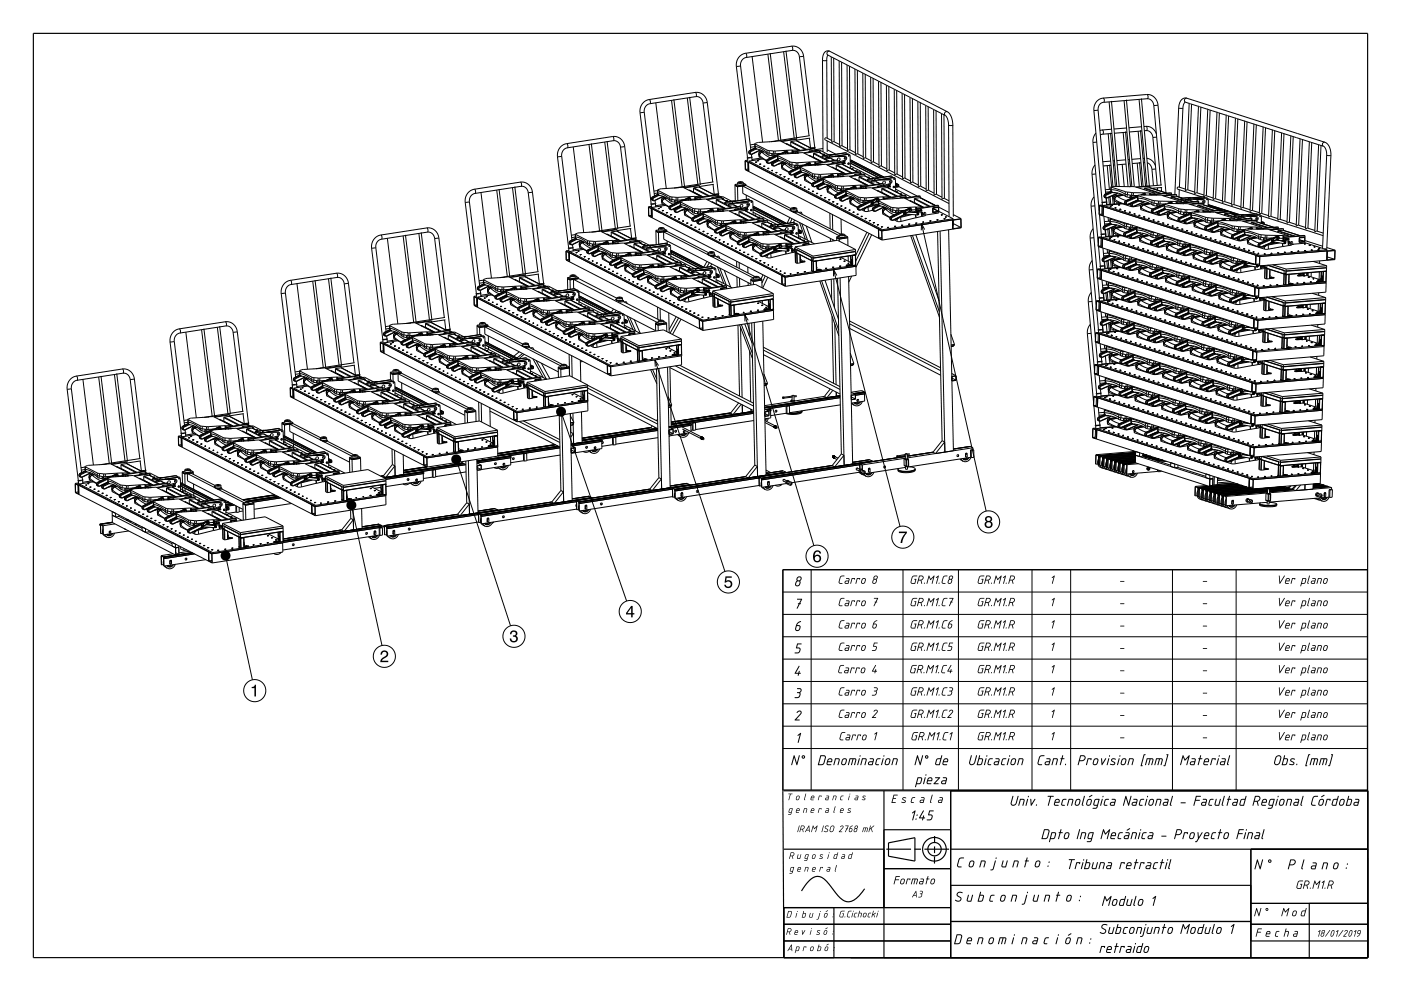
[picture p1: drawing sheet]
<svg xmlns="http://www.w3.org/2000/svg" width="420mm" height="297mm" viewBox="0 0 420 297" stroke-linecap="round" stroke-linejoin="round" font-family="sans-serif">
<g fill="none" stroke="#000" stroke-width=".35">
<path d="M10 10h400v277h-400zM409.9 170.7h-175.2v66.6l.3 49.7v-15h50M234.9 237h175.1M265 237v50M285 237v50M235 254.5h30M265 248.7h20M265.7 254.5h7.4M274.1 254.5h2M274.3 258.1l-7.9-1.5v-4l7.9-1.5v7M277.1 254.5h7.4M280.2 256.7l-.1 2.1"/>
<path d="M280.2 253.7v2M280.2 250.6v2.1M285 254.5h125M375 254.5v32.5M235 277h50M250 272v15M259.2 266.4a7.1 7.1 0 0 1-4.9 3.9 5 5 0 0 1-3.8-2.8l-.7-.8a9.5 9.5 0 0 0-4-4 4 4 0 0 0-4 2.1l-1.5 2.2M265 260.3h20M285 276.2h90M285 265.3h90M375 277h35M375 270.7h35"/>
<path d="M392.5 270.7v16.3M235 282h50M375 282h35"/>
<circle cx="280.1" cy="254.5" r="3.5"/>
<circle cx="280.2" cy="254.5" r="2"/>
</g>
<g fill="none" stroke="#000" stroke-width=".3">
<path d="M220.8 19.9l3.3 27.4 1.3-.2M222 19.8l-1.2 .1M222 19.8l3.1 25.2M223.5 16l.4 .6-.2 .6M223.5 16l-1.3 .5-.9 .9-.5 1.2v1.3M223.7 17.2l-.8 .3-.6 .7-.3 1.6M225.5 17l3.1 25.6M230.2 16.2l3.2 25.9M230.9 15.9l3.2 26.4M234.9 15.5l3.2 25.9M235.6 15.2l3.2 26.4M237.3 13.8l.3 .6-.1 .7"/>
<path d="M237.3 13.8l1.3 .2 1.1 .5 .8 1 .4 1.3M237.3 13.8l-13.8 2.2M237.5 15.1h.7l.7 .4 .5 .7 .2 .8M237.5 15.1l-13.8 2.1M239.6 17l2.9 23.7M240.9 16.8l-1.3 .2M240.9 16.8l3.4 27.4M246.6 18l.1 27.5M247.8 18l-.5 .2-.7-.2M247.8 18l.2 23.4M248.2 16.5h.1M248.2 16.5l1 .5"/>
<path d="M248.2 16.5l-.4 1.5M248.8 15.4l-.4-.1-.4 .3-.1 .5 .3 .4M248.8 15.4l-.8-.1-.8 .4-.5 1-.1 1.3M248.8 15.4l35.2 18.1M249.2 17l2.4 1.2M249.2 17l.1 25.6 .1 .1 .6-.3 1.7 .9M249.9 17.4l.2 25.1M251.6 18.2l2.3 1.3M251.6 18.2l.1 25.6 .1 .2 .6-.3 1.7 .8M252.3 18.6l.1 25.1M253.9 19.5l2.4 1.2M253.9 19.5l.2 25.5v.2l.6-.3 1.7 .9"/>
<path d="M254.7 19.8l.1 25.1M255.7 18.9h.1M191.9 33.8l3.2 27.4 1.1-.1 .3-.2M193.1 33.6l-1.2 .2M193.1 33.6l3.1 25.1M194.6 29.8l.4 .6-.2 .7M194.6 29.8l-1.2 .5-.9 .9-.6 1.2v1.4M194.8 31.1l-.7 .3-.6 .6-.4 1.6M196.6 30.8l3.1 25.7M201.3 30.1l3.2 25.9M202 29.8l3.2 26.3M206 29.4l3.2 25.8"/>
<path d="M206.7 29l3.3 26.4M208.4 27.7l.4 .6-.2 .7M208.4 27.7l1.2 .1 1.1 .5 .9 1.1 .4 1.3M208.4 27.7l-13.8 2.1M208.6 29h.7l.7 .3 .5 .7 .3 .8M208.6 29l-13.8 2.1M210.8 30.8l2.9 23.8M212 30.7l-1.2 .1M212 30.7l3.4 27.3M256.3 20.7h.1M256.3 20.7l.1 25.5 .1 .2 .6-.3 1.7 .9M256.3 20.7l2.4 1.2"/>
<path d="M257 21.1l.2 25M258.7 21.9l2.3 1.2M258.7 21.9l.1 25.6v.1l.7-.3 1.7 .9M259.4 22.3l.1 25M261 23.1h.1M261 23.1l.2 25.6v.1l.6-.3 1.7 .9M261.1 23.1l2.3 1.2M261.7 23.5l.2 25.1M263.4 24.3l2.3 1.2M263.4 24.3l.1 25.6 .1 .1 .5-.3 1.8 .9M264.1 24.7l.1 25.1M265.7 25.5h.1"/>
<path d="M265.7 25.5l.2 25.6v.1l.6-.3 1.7 .9M265.8 25.5l2.3 1.2M266.5 25.9l.1 25.1M268.1 26.7l2.3 1.3M268.1 26.7l.1 25.6 .1 .2 .6-.3 1.7 .8M268.8 27.1l.2 25.1M270.4 28h.1M270.4 28l.2 25.5v.2l.6-.3 1.7 .8M270.5 28l2.3 1.2M271.2 28.3l.1 25.1M272.8 29.2l2.4 1.2M272.8 29.2l.1 25.5 .1 .2 .6-.3 1.7 .9"/>
<path d="M273.5 29.5l.2 25.1M275.2 30.4l1.3 .7M275.2 30.4l.1 25.7 .8-.3M275.9 30.8l.1 25M276.5 31.1h.1M276.5 31.1l1 .5M277.5 31.6l2.4 1.2M277.5 31.6l.2 25.7 .6-.3M278.2 32l.2 25M279.9 32.8h.1M279.9 32.8l.1 25.6 .1 .1 .6-.3 1.7 .9M279.9 32.8l2.4 1.2"/>
<path d="M280.6 33.2l.2 25.1M282.3 34l1.1 .6M282.3 34l.1 25.6v.1l.6-.3 1.5 .8M283 34.4l.1 25.1M283.4 34.6l.7 1.2 .3 1.7M284 33.5h-.4l-.4 .3v.5l.2 .3M284 33.5l.6 .5 .6 .9 .4 2.6M284.4 37.5l.1 27.4M285.6 37.5l.2 27.4M285.6 37.5l-.6 .1-.6-.1M327.9 33.1l2.5 27.5M328.5 39.9l-.7 1.3-.1 1.5"/>
<path d="M329.2 33l-1.3 .1M329.2 33l2.3 25.1M330.4 39l.4 .5-.3 .7M330.4 39l-.7 .1M330.7 29.4l.4 .7-.3 .6M330.7 29.4l-1.2 .4-.9 .9-.6 1.1-.1 1.3M330.8 30.7l-.7 .2-.5 .5-.4 1.6M332.5 30.5l2.3 25.4M332.9 39.8l1.5 16.1M333.2 30.3l2.3 25.6M333.2 38.7l-2.8 .3M333.4 40l-2.9 .2"/>
<path d="M336.7 39.7l1.5 16.2M337 30.2l2.3 25.7M337.4 39.4l1.5 16.5M337.7 29.9l2.4 26M337.7 38.4l-3.7 .3M337.8 39.6l-3.7 .3M341.2 39.3l1.5 16.6M341.5 29.8l2.3 26M341.9 39.1l1.5 16.7M342.2 29.5l2.4 26.3M342.2 38l-3.7 .3M342.3 39.2l-3.7 .4"/>
<path d="M343.5 37.9l.4 .6-.3 .6M343.5 37.9l.9 .1 .9 .4 .8 .7 .6 1M343.5 37.9h-.6M343.6 39.1l.7 .1 .7 .5 .6 1.5M343.6 39.1l-.5 .1M343.8 28.3l.4 .6-.3 .7M343.8 28.3l1.2 .2 1.1 .7 .8 1.1 .3 1.2M343.8 28.3l-13.1 1.1M343.9 29.6l.7 .1 .6 .4 .7 1.6M343.9 29.6l-13.1 1.1M345.9 31.7l2.2 23.8M347.2 31.5l-1.3 .2"/>
<path d="M347.2 31.5l2.3 26.3M353.4 32.3l1.2 .1M353.4 32.3l-1.2 26M354.6 32.4l-1 23.7M355.4 30.6l-.5 .6-.3 1.2M355.4 30.6l1.1 .4M355.8 29.4l-.4 .1-.3 .3v.5l.3 .3M355.8 29.4h-.9l-.8 .6-.5 1-.2 1.3M355.8 29.4l41.4 13.2M357.2 31.2l-1.1 25.7M359.3 31.9l2.8 .9M359.3 31.9l-2.8-.9-1.1 26v.2l.6-.3 2.2 .7"/>
<path d="M359.3 31.9l-1.2 26 .1 .2 .6-.3 2.1 .7M360 32.1l-1.1 25.7M362.1 32.8l2.7 .9M362.1 32.8l-1.2 26 .1 .2 .5-.4 2.2 .7M362.8 33l-1.1 25.7M363.9 32h.1M364.8 33.6l2.8 .9M364.8 33.6l-1.1 26v.2l.6-.3 2.2 .7M365.6 33.9l-1.2 25.7M367.6 34.5l2.8 .9M367.6 34.5l-1.1 26v.2l.6-.3 2.1 .7M368.3 34.8l-1.1 25.6"/>
<path d="M371.1 35.6l-1.1 25.7M373.1 36.3h.1M373.1 36.3l-2.7-.9-1.2 26 .1 .2 .6-.3 2.1 .7M373.1 36.3l-1.1 26v.2l.6-.3 2.2 .7M373.2 36.3l2.7 .9M373.9 36.5l-1.2 25.7M375.9 37.2h.1M375.9 37.2l-1.1 26v.2l.6-.3 2.1 .7M376 37.2l2.7 .9M376.6 37.4l-1.1 25.7M378.7 38.1h.1M378.7 38.1l-1.2 26 .1 .2 .6-.3 2.1 .6"/>
<path d="M378.7 38.1l2.7 .8M379.4 38.3l-1.1 25.7M381.4 38.9h.1M381.4 38.9l-1.1 26.1v.1l.6-.3 2.2 .7M381.5 38.9l2.7 .9M382.2 39.2l-1.2 25.7M384.2 39.8l2.8 .9M384.2 39.8l-1.1 26v.2l.6-.3 2.1 .7M142.2 56.7l.4 .6-.2 .7M142.2 56.7l-1.2 .5-.9 .8-.6 1.3v1.3M142.4 58l-.7 .3-.6 .6-.4 1.6M144.2 57.7l3.1 25.7"/>
<path d="M148.9 57l3.2 25.9M149.6 56.7l3.2 26.3M153.6 56.2l3.2 25.9M154.3 55.9l3.3 26.4M156 54.6l.4 .5-.2 .7M156 54.6l1.2 .1 1.1 .5 .9 1.1 .4 1.3M156 54.6l-13.8 2.1M156.2 55.8l.7 .1 .7 .3 .5 .7 .3 .8M156.2 55.8l-13.8 2.2M158.4 57.7l2.9 23.7M159.6 57.6l3.5 27.3-1.3 .3M159.6 57.6l-1.2 .1"/>
<path d="M167.1 47l3.4 27.3M168.4 46.8l-1.3 .2M168.4 46.8l3.1 25.2M169.9 43l.3 .7-.1 .6M169.9 43l-1.3 .6-.9 .9-.5 1.1-.1 1.4M170.1 44.3l-.7 .3-.6 .6-.4 .8v.8M171.9 44l3.1 25.7M176.6 43.3l3.1 25.9M177.3 43l3.2 26.4M181.3 42.6l3.2 25.9M182 42.3l3.2 26.4M183.7 40.9l.3 .7-.2 .6"/>
<path d="M183.7 40.9l1.2 .1 1.1 .6 .8 1 .5 1.3M183.7 40.9l-13.8 2.1M183.8 42.2h.8l.7 .4 .5 .7 .2 .8M183.8 42.2l-13.7 2.1M186 44.1l2.9 23.7M187.3 43.9l-1.3 .2M187.3 43.9l3.3 27.4M195.7 59h.1M195.7 59l-.4 .7 .5 .4M195.7 59l.2 .1M195.9 59.1l.1 .2M195.9 59.1l-.3 .6 .2 .4"/>
<path d="M196 59.3l-.2 .5 .5 .2M197.1 57.7l.1 .1M197.1 57.7l.3 .7 .4 .2M197.1 57.8l-1 .2M197.1 57.1l-1.1 .2M197.1 57l1-.4 6.7-.5 5.2 2.7M197.1 57l.1 .1M197.1 57v.7M197.2 57.8l1.8 .6 1.8 1.2M197.2 57.8l.2 .5 .4 .3M197.2 57.1v.7M197.2 57.1l3.6 1.8"/>
<path d="M197.3 58.2l-1.6 .8M197.4 58.4l-1.5 .7M197.6 58.5l-1.6 .8M197.8 58.6l1.6 .5 1.6 1.1M198.8 58.8l-2.5 1.2M198.8 59.3h.1M198.8 59.3l-.4 .3-.1 .5M198.8 59.3l-.4 .4 .1 .8M198.8 59.3l.5 .2M198.9 58.9l-2.6 1.2M199.3 59.5h.1M199.3 59.5l-.6 .4-.2 .6"/>
<path d="M199.3 59.5l2.6 1.7M199.5 59.1l-.7 .2M199.9 59.4l-.6 .1M200.8 59.6l.6 .2M200.8 59.6l.2 .6M200.8 58.9l.7 .1M200.8 58.9v.7M201.4 59.8l.9 .1M201.4 59.8v.6M201.5 56.4h-.1M201.5 59l-.1 .8M201.5 59l1.2 .1"/>
<path d="M201.5 56.4h.1M202.3 59.9l.1 .7M202.3 59.9v.7M202.3 59.9l.4 .1M202.7 60h.5M202.7 60v.6M202.7 59.1l.5 .1M202.7 59.1v.9M203.2 60l-.4 .6M203.2 59.2v.8M203.3 56.2l.1 .1M203.3 56.2v.1"/>
<path d="M204.6 59.9l-3.7 1.8M204.6 59.9l.2 .2M204.9 59.9h-.3M204.9 59.9h.1M204.9 59.9l.2 .2M205.1 59.9l-1.9 .1M206.3 59.7v.3M206.3 59.7h.1M206.4 59.7v.3l.1-.4h.3l.1 .4M206.4 59.6l-1 .5M206.6 59.5l.3 .1M206.6 59.5l-.3 .2"/>
<path d="M206.6 59.5h.1M206.7 59.5l-.3 .2M206.7 59.5l.2 .1M206.7 59.1h.1M206.7 59.1h.2M206.7 59.1l-1.8 .8M206.8 57l-.2 .1M206.9 59.1l.1 .2M206.9 59.1l-1.8 .9M206.9 59.6v.4M206.9 60h.1M207 59.3l.1 .5"/>
<path d="M207 59.3l-.4 .2M207.1 59.8l-.1 .2M207.1 59.8l-.2 .1M207.9 56.5l4.4 2.2M208 56.3l4.6 2.4M208.3 58.9h.2M208.3 58.9v.8M208.3 58.9l-5.1 .3M208.3 59.9h.1M208.3 59.8h.2M208.3 59.7h.2M208.3 59.7h-1.2"/>
<path d="M208.3 59.8v.1M208.3 59.7v.1M208.5 58.9h.1M208.5 58.9v.8M208.5 59.8v.1M208.5 59.8h.1M208.5 59.7v.2M208.5 58.9v1M208.5 59.3l.3 .1M208.5 59.3v.6M208.5 59.9h.1M208.8 59.4v.5"/>
<path d="M209 59.8v.1M209.2 59.7l.2 .1M209.2 59.7l-.2 .1M209.2 59.7h.1M209.3 59.7l-.2 .1h.3M209.3 59.7l.2 .1M209.4 59.8h.1M209.5 59.8h.1M209.5 56.1l4.7 2.3M209.6 59.7v.1M209.6 59.7l.1 .1M209.7 55.6v.4l-1.8 .3v1.3l2.8 1.4-4.2-2"/>
<path d="M209.7 55.6l-.3-.1-4.5 .7M209.7 55.6l-4.5 .7M209.7 59.8h.1M209.8 59.6l.3 .1M209.8 59.6l-.2 .1M209.8 59.6h.1M209.9 59.6l-.2 .2M210 58.8l.1 .3M210 58.8l-1.5 .1M210.1 59.8h-.4M210.1 59.8l-5.2 .3-.9 .4M210.1 59.7v.1"/>
<path d="M210.1 59.7h.1M210.1 59.7l1.5-.1 5.2 2.7M210.2 59.7v.1M210.2 59.8h.1M210.2 59.8h-.1M211.7 59.7l4.9-.8 2.7 1.4M213.4 59.3l.2 .1M213.5 59.1l.5 .3M213.8 55.3l.3 2.9M213.9 54.5l-11.9 1.9M214 55.2l-4.3 .7M214.1 58.2h.1"/>
<path d="M214.1 58.3h.1M214.1 58.2v.1M214.1 58.3v.1M214.2 58.2l-.1 .1M214.7 60l4.4 2.2M214.8 59.8l4.7 2.4M215 58.9l.5 .2M215.1 58.9l.4 .2M215.2 58.5v.4l-1.8 .2v.3M215.2 58.5l-6.4 .9M215.2 58.5l-.3-.2-6.4 1M215.4 58l.1 .1-1.3 .2"/>
<path d="M215.4 58.2l.1 .9M215.4 58l-1.2 .2M215.4 58.7l.7 .3M215.5 59.1h.1M216.2 59l.3 .1M216.4 59.6l1.7 .9M216.5 59.1v.4M216.5 59.1l-4.5 .7M216.5 59.5v.1M216.5 59.5h.1M216.5 59.5l-1.8 .3v1.3M216.5 59.6h.1"/>
<path d="M216.6 59.5h.1M216.6 59.5h-.1M216.7 59.5v.1M216.7 59.6h-.2M216.7 59.5h.1M216.7 59.5h-.2M220.3 55.3l.8 .4M220.3 55.3v.3M220.3 55.6l.8 .4M220.3 55.6l.1 4.6M221.1 55.7v.3M221.1 56l.1 4.1"/>
<path d="M221.1 55.2l-.8 .1M221.5 54.5l-.4 .3M221.8 54.6h.4zM222.4 54.5h-.9M222.4 54.5l.1 .2-.6 .1-.4-.1v-.2M222.4 54.5l.4 .2M222.6 55.7l29 15M222.6 55.7l.1 2.3 27.6 14.1M222.8 54.7v.7l-.9 .1-.7-.1-.1-.6M222.8 54.7l-.9 .3-.8-.2M222.8 54.9l.9 .4M223.4 48.1v2.8l1.1 .5"/>
<path d="M223.4 48.1l1 .5M223.5 50.8l.9 .5M223.7 55.3l-2.6 .4M223.7 55.3v.3M223.7 55.6l-2.6 .4M223.7 55.6h.1M223.7 55.6l-1.1 .1M223.7 55.6l13.4 6.9M223.7 58.5v1.3M224.1 47.4l.1 .8M224.2 48l-.8 .1M224.2 48.6v2.4"/>
<path d="M224.2 50.7l-.7 .1M224.3 59.7l.3 .1M224.3 59.7l-4.4 .6M224.3 48.7l-.9-.5 .1 2.6M224.4 48.6l.1 2.8M224.4 48.6l38.9 20.1M224.5 51.4l38.9 20M224.6 48.3l40 20.5M224.6 48.3v.3M224.6 48.6h-.2M224.6 48.6l38.9 20M224.6 59.8l.2 .3-.4-.1v.2"/>
<path d="M224.8 45.1h.1M224.8 45.1l-.3 .6 .5 .5M224.8 45.1l.3 .1M225 46.2h.4M225.1 45.2l.1 .2M225.1 45.2l-.4 .6 .3 .4M225.2 45.4l-.3 .5 .5 .2M225.3 46.3l.1 .8M225.4 47.2v.9M225.4 47.1l-.9 .2-.5 .1 .1-.2M225.4 47.1h.1M225.4 46.1v.1"/>
<path d="M225.4 48l.2 .1M225.6 48.1h.1M226.3 43.8l.2 .7 .5 .2M226.3 43.8l.1 .1M226.3 43.9l-1.3 .2M226.3 43.2l-1.4 .2M226.3 43.1l.1 .1M226.3 43.1v.7M226.4 43.9l1.8 .6 1.7 1.2M226.4 43.9l.2 .5 .4 .3M226.4 43.2v.7M226.4 43.2l3.6 1.8"/>
<path d="M226.4 44.3l-1.6 .8M226.5 48.6h.1M226.5 48.6l.1 .1M226.5 48.7h.1M226.6 48.6v.1M226.6 48.7h.1M226.6 44.5l-1.5 .7M226.6 48.6h.1M226.6 48.5l-.1 .1M226.6 48.5l.1 .1M226.7 48.6v.1M226.7 48.7h-.1"/>
<path d="M226.7 48.6h.1M226.7 48.6h-.2M226.8 44.6l-1.6 .8M227 44.7l1.4 .4 1.7 1.2M227.1 48.1v.1M227.1 48.2h.1M227.1 48.1h.1M227.2 48.2h.1M227.2 48.2h-.1M227.3 48.2h.1M227.3 48.2h-.2M227.3 48.1h.1"/>
<path d="M227.3 48.1h-.2M227.3 48.1v.1M227.5 46.2l.1 .4M227.5 46.2l.2 .9M227.6 46.6l.1 .5M227.6 46.6h.1M227.7 47.1l2 1.1M227.7 46.6l2.1 1.5M227.7 49.2h.1M227.7 49.3h.1M227.7 49.2v.1M227.8 49.3h.1"/>
<path d="M227.8 49.2h.1M227.8 49.2v.1M227.9 49.2h.1M227.9 49.3h-.1M227.9 49.2h-.2M227.9 44.9l-2.5 1.2M228 45.4h.1M228 45.4l-.4 .3-.1 .5M228 45.4l.6-.2-.6 .2M228 49.3h-.1M228 45.4l-.5 .4 .1 .8M228 45.4l.4 .2"/>
<path d="M228 45l-2.6 1.2M228.2 47.4l-2.8 .4M228.4 45.6h.1M228.4 45.6l-.5 .4-.2 .6M228.4 45.6l2.6 1.7M228.7 47.6l-4.1 .7M228.9 49.8v.1M228.9 49.9h.1M229 49.9h.1M229 49.8h-.1M229 49.8h.1M229 45.5l-.6 .1"/>
<path d="M229.1 49.9h.1M229.1 49.9h-.1M229.1 49.8h.1M229.1 49.8h-.1M229.2 49.8l-.1 .1M229.9 45.7l.7 .2M229.9 45.7l.2 .6M230 45l.6 .1M230 45l-.1 .7M230.1 47.8h.1M230.1 47.8l-.4 .6 .5 .5M230.1 47.8l.2 .1"/>
<path d="M230.1 46.3l.4 .2M230.2 50.5h.1M230.2 50.4v.1M230.2 50.4h.1M230.3 50.5h.1M230.3 50.5h-.1M230.3 50.4h-.1M230.3 50.4h.1M230.3 47.9l-.3 .6 .2 .4M230.3 47.9l.1 .2M230.4 50.5h-.2M230.4 50.4v.1"/>
<path d="M230.4 50.4h-.2M230.4 50.4h.1M230.4 50.5h-.1M230.4 50.5h.1M230.4 48.1l-.2 .5 .5 .2M230.5 46.5l.9 .2M230.6 45.9l.9 .1M230.6 45.9l-.1 .6M230.6 45.1v.8M230.6 45.1l1.3 .1M230.6 42.5h.1M230.7 48.8v.1"/>
<path d="M230.7 48.9h-.5M231 48.8l.3 .2M231.3 48.6l.2 .1M231.4 51.1h.1M231.4 51.1v.1M231.4 51.2h.1M231.4 46.7h.1M231.5 46v.7M231.5 46l-.1 .7M231.5 46l.3 .1M231.5 51.1h.1M231.5 51.1h-.1"/>
<path d="M231.5 46.7h.1M231.5 46.7h.4M231.5 51.1v.1M231.6 51.2h-.2M231.6 51.1h.1M231.6 51.1h-.2M231.6 51.1h-.1M231.6 51.1l-.1 .1M231.7 48.6h.1M231.7 48.6l-.4 .6 .5 .6M231.7 48.6l.2 .1M231.8 48.4l-.1 .2"/>
<path d="M231.8 46.1h.5M231.8 46.1l.1 .6M231.9 45.2l.5 .1M231.9 45.2l-.1 .9M231.9 46.7h.1M231.9 48.7l.1 .2M231.9 48.7l-.3 .6 .2 .5M232 48.9l-.2 .5 .5 .3M232.3 46.7h-.3M232.3 49.7h.1M232.3 49.7l-.5 .1M232.3 46.1l-.3 .6"/>
<path d="M232.4 45.3l-.1 .8M232.4 48.1l-.3 .3M232.4 42.4l-5.2 .3-.9 .4M232.4 42.3v.1M232.4 42.3h.1M232.4 42.3l1.5-.1 5.3 2.7M232.5 42.3v.1M232.5 42.4h.1M232.5 42.4h-.1M232.6 51.7h.1M232.6 51.7v.1M232.6 51.8h.1"/>
<path d="M232.6 51.7h.2M232.6 51.8h.2M232.8 51.7h.1M232.8 51.7v.1M232.8 51.8h-.2M232.8 51.7h-.2M232.8 51.8h.1M232.8 47.9h.1M232.8 47.9l.1 .1M232.8 47.9l.4-.1-1.6 .8M233.1 47.3l.1 .1M233.1 47.3l.3 .7 .4 .2"/>
<path d="M233.1 46.8l-2.7 1.3M233.1 46.6l.1 .1M233.1 46.6l-2.8 1.3M233.1 46.6v.7M233.1 47.6l-2.4 1.2M233.2 47.7l-2.5 1.2M233.2 47.4l1.8 .6 1.8 1.2M233.2 47.4l.1 .5 .5 .3M233.2 46.7l3.6 1.8M233.2 46.7v.7M233.4 48l-1.5 .7M233.6 48.1l-1.6 .8"/>
<path d="M233.7 46l-3.6 1.8M233.7 46l.3 .2M233.8 52.3l.1 .1M233.8 52.4h.1M233.8 48.2l1.5 .5 1.6 1.1M233.8 52.3h.1M233.9 52.4h.1M234 52.4h.1M234 46.2h.1M234 46.2l-.4 .2M234 52.4h-.1M234 52.3h.1"/>
<path d="M234 52.3h-.2M234 52.3v.1M234 46h-.3M234 46h.1M234.1 46l.2 .1M234.2 46l-1.9 .1M234.3 46.1h.1M234.3 46.2h-.3M234.3 46.2h.1M234.3 49.7l.1 .4M234.3 49.7l.2 .9M234.4 50.1l.1 .5"/>
<path d="M234.4 50.1h.1M234.5 50.6l2.1 1.1M234.5 50.1l2.1 1.5M234.7 48.4l-2.4 1.3M234.8 48.9l-.4 .3-.1 .5M234.8 48.9h.1M234.8 48.9l-.4 .4v.8M234.8 48.9l.4 .2M234.9 48.5l-2.6 1.2M235 53h.1M235.1 52.9l-.1 .1M235.1 52.9h.1"/>
<path d="M235.1 53h.1M235.2 53h.1M235.2 53h-.1M235.2 52.9l.1 .1M235.2 52.9h-.1M235.2 52.9h.1M235.2 49.1h.1M235.2 49.1l2.6 1.7M235.2 49.1l-.5 .4-.2 .6M235.3 53h-.1M235.3 53h.1M235.4 48.7l-2.1 .5"/>
<path d="M235.4 48.8l-.6 .1M235.5 45.8v.3M235.5 45.8h.1M235.5 46.1h.1M235.5 45.8l.1 .3 .1-.4h.3l.1 .4M235.6 45.7l-1.1 .5M235.7 43.1h.3M235.7 45.6l.4 .1M235.7 45.6l-.2 .2M235.7 45.6h.1M235.8 45.6l-.3 .2M235.8 45.6l.3 .1"/>
<path d="M235.9 49l-.7 .1M235.9 45.2h.1M235.9 45.2l-1.8 .8M236 43.1l-.2 .1M236 43.1l3.8 2M236 45.2l.1 .2M236 45.2l-1.8 .9M236.1 45.7v.4M236.1 46.1h.1M236.1 45.4l.2 .5M236.1 45.4l-.3 .2M236.2 53.6h.1"/>
<path d="M236.2 53.6l.1 .1M236.3 53.6h-.1M236.3 53.6h.1M236.3 53.7h.1M236.3 45.9l-.2 .2M236.3 45.9l-.2 .1M236.3 53.6v.1M236.4 53.6h.1M236.4 53.6h-.1M236.4 53.6v.1M236.4 53.7h-.1M236.5 53.6h-.1"/>
<path d="M236.5 53.6h.1M236.5 53.6l-.1 .1M236.8 49.2l.6 .2M236.8 49.2l.1 .6M236.8 48.5l.6 .1M236.8 48.5v.7M236.9 51.3h.1M236.9 51.3l-.3 .6 .5 .6M236.9 51.3l.3 .1M236.9 49.8l.5 .2M237 42.6l4.5 2.2M237.1 52.5h.4"/>
<path d="M237.2 51.4l-.4 .6 .3 .5M237.2 51.4l.1 .2M237.2 42.4l4.6 2.4M237.3 51.6l-.3 .5 .5 .3M237.4 50l.9 .2M237.4 49.4l.9 .2M237.4 49.4v.6M237.4 45h.2M237.4 45v.8M237.4 45l-5 .3M237.4 48.6v.8M237.4 48.6l1.3 .2"/>
<path d="M237.5 46h.1M237.4 45.9h.2M237.4 45.8h.2M237.4 45.8l-1.1 .1M237.4 45.9l.1 .1M237.4 45.8l.1 .1M237.5 45.9h.1M237.5 45.9h-.1M237.5 54.2h.1M237.5 46h-.1M237.5 54.2v.1M237.5 54.3h.1"/>
<path d="M237.5 52.4v.1M237.6 45h.1M237.6 45v.8M237.6 45.9l.1 .1M237.6 45.9v.1M237.6 45.8v.1M237.7 54.2h.1M237.7 54.3h-.2M237.7 54.2h-.2M237.7 45v1M237.7 54.2h-.1M237.7 54.2l-.1 .1"/>
<path d="M237.7 54.3h-.1M237.7 45.4l.2 .1M237.7 45.4v.6M237.7 46h.1M237.8 52.3l.3 .2M237.9 45.5l.1 .5M238.1 45.9v.1M238.1 45.9l.1 .1M238.1 52.1l.3 .1M238.3 50.2h.1M238.3 49.6v.6M238.3 49.6h.3"/>
<path d="M238.3 45.8h.1M238.3 45.8l.3 .1M238.3 45.8l-.2 .1M238.3 50.2l.4 .1M238.4 45.8l-.1 .1h.3M238.4 45.8l.1 .1M238.5 52.1h.1M238.5 52.1l-.4 .6 .5 .6M238.5 52.1l.2 .1M238.6 45.9h.1M238.6 51.9v.2M238.6 49.6h.6"/>
<path d="M238.6 49.6l.1 .7M238.7 54.9h.1M238.7 54.8v.1M238.7 48.8h.5M238.7 48.8l-.1 .8M238.7 50.3h.1M238.7 54.8h.1M238.7 52.2l.1 .2M238.7 52.2l-.3 .6 .2 .5M238.7 42.2l4.6 2.3-4.6-2.3M238.8 45.8v.1M238.8 41.7l-.2-.1-4.5 .7"/>
<path d="M238.8 41.7v.4l-1.8 .3 .1 1.3M238.8 41.7l-4.5 .7M238.8 52.4l-.2 .5 .5 .3M238.8 54.9h.1M238.8 45.9h.5M238.9 54.8h.1M238.9 54.9h-.2M238.9 54.8h-.2M238.9 54.8l-.1 .1M239 45.7l.3 .1M239 45.7l-.2 .1M239 45.7h.1"/>
<path d="M239 45.7l-.2 .2M239.1 50.2l-.3 .1M239.1 53.2v.1M239.1 53.3h-.5M239.2 49.6l-.4 .7M239.2 45.1v.1M239.2 44.9l-1.5 .1M239.2 44.9v.3M239.2 48.8v.8M239.2 51.6l-.3 .3M239.3 45.8v.1M239.3 45.9l-5.2 .3-1 .4"/>
<path d="M239.3 45.8l1.4-.1 5.3 2.7M239.3 45.9h.1M239.6 51.4h.1M239.7 51.4v.1M239.7 51.4l.4-.1-1.6 .8M239.7 51.4h-.1M239.9 55.5h.1M239.9 55.5v.1M239.9 50.8l.1 .1M239.9 50.8l.3 .7 .4 .2M239.9 55.4v.1M239.9 55.4h.1"/>
<path d="M239.9 50.3l-2.6 1.3M239.9 55.6h.2M240 50.1v.1M240 50.1l-2.8 1.3M240 50.1l-.1 .7M240 51.2l-2.5 1.2M240 51.2l-2.5 1.3M240 50.9l1.9 .6 1.7 1.2M240 50.9l.2 .6 .4 .2M240 55.5h.1M240 55.5h-.1M240 55.4h-.1"/>
<path d="M240 55.4h.1M240 50.2l3.6 1.8M240 50.2v.7M240.1 55.5v.1M240.1 55.5l-.2 .1M240.1 55.4h-.2M240.1 55.4h.1M240.1 55.4v.1M240.1 55.5h.1M240.2 51.5l-1.5 .7M240.4 51.6l-1.6 .8M240.5 49.5l-3.6 1.8"/>
<path d="M240.5 49.5l.3 .2M240.6 51.7l1.6 .5 1.6 1.1M240.8 49.7h.1M240.8 49.7l-.4 .2M240.9 49.5h-.4M240.9 49.5h.1M240.9 49.5l.2 .2M241.1 49.5l-1.9 .1M241.1 49.7h.1M241.1 56.1h.1M241.1 56.1l.1 .1M241.1 49.7h-.3"/>
<path d="M241.1 53.2l.2 .4M241.1 53.2l.2 .9M241.1 56.2h.1M241.2 56.2h.1M241.2 56.1v.1M241.2 56.1h.1M241.3 53.6v.5M241.3 53.6h.1M241.3 56.1v.1M241.3 56.2h-.1M241.3 56.1h-.2M241.3 56.1h.1"/>
<path d="M241.3 54.1l2.1 1.1M241.4 53.6l2 1.5M241.6 51.9l-2.5 1.3M241.6 52.4l-.3 .3-.2 .5M241.6 52.4h.1M241.6 52.4l-.4 .4 .1 .8M241.6 52.4l.5 .2M241.7 52l-2.6 1.3M242.1 52.6v.1M242.1 52.6l-.6 .4-.1 .6M242.1 52.7l2.6 1.6M242.1 52.7l-.6 .3-.1 .6"/>
<path d="M242.3 52.3l-2.1 .4M242.3 49.3h.1M242.3 49.3v.3M242.3 49.6h.1M242.3 56.7h.1M242.3 56.7l.1 .1M242.4 56.7h-.1M242.4 56.7h.1M242.4 56.8h.1M242.4 49.3v.3l.1-.3 .3-.1 .1 .4M242.4 56.7v.1M242.4 49.2l-1 .5"/>
<path d="M242.5 46.6h.3M242.5 56.7h-.1M242.5 56.7h.1M242.5 56.8h-.1M242.5 49.1h.1M242.5 49.1l.4 .1M242.5 49.1l-.2 .2M242.6 45.4l.2 .1M242.6 56.8h-.1M242.6 56.7l-.1 .1M242.6 49.1l-.2 .2M242.6 41.4l.4 2.9 1.4-.1-1.2 .2"/>
<path d="M242.6 49.1l.3 .1M242.7 52.5l-.6 .1M242.7 45.2l.4 .3M242.7 48.7h.1M242.7 48.7l-1.8 .9M242.7 48.7l.1 .1M242.8 40.7l-11.6 1.8M242.8 46.6l3.9 2M242.8 46.6l-.2 .1M242.8 48.8l.1 .1M242.8 48.8l-1.8 .8M242.9 41.4l-4.1 .6"/>
<path d="M242.9 49.2v.4M242.9 49.6h.1M242.9 48.9l.2 .5M242.9 48.9l-.3 .2M243 44.3h-.1M243.1 49.4l-.1 .2M243.1 49.4l-.2 .1M243.5 57.3v.1M243.5 57.4h.1M243.6 57.4h.1M243.6 57.3h-.1M243.6 57.3h.1"/>
<path d="M243.6 52.7l.6 .2M243.6 52.7l.2 .6M243.6 52l.7 .2M243.6 52v.7M243.7 57.4h.1M243.7 57.4h-.1M243.7 57.3h-.1M243.7 57.3h.1M243.7 54.8h.1M243.7 54.8l-.3 .7 .5 .5M243.7 54.8l.3 .1M243.8 53.3l.4 .2"/>
<path d="M243.8 57.3l-.1 .1M243.9 46.1l4.4 2.2M244 54.9l-.4 .6 .3 .5M244 54.9l.1 .2M244 45.9l4.6 2.4M244.1 55.1l-.3 .5 .5 .3M244.2 53.5l.9 .2M244.2 45l.5 .2 1.1-.2 2.7 1.4M244.2 52.9l.9 .2M244.2 52.9v.6M244.2 45l.5 .2M244.3 48.5h.1"/>
<path d="M244.3 48.5v.8M244.3 48.5l-5.1 .3M244.3 52.2l-.1 .7M244.3 52.2l1.2 .1M244.3 49.5h.1M244.3 44.3v.2M244.3 49.4l.2 .1M244.3 49.4v.1M244.3 49.4h.2M244.3 49.3h.2M244.3 49.3v.1M244.3 49.3l-1.2 .1"/>
<path d="M244.3 49.4h.1M244.3 45h.1M244.3 44.6l-6.4 .9M244.3 44.6v.4M244.3 44.6l-.2-.2-6.4 1M244.3 55.9v.1M244.3 56h-.4M244.3 45l-1.8 .2 .1 .3M244.4 48.5h.1M244.4 48.5l.1 .8M244.5 49.4l.1 .1M244.5 49.4v.1"/>
<path d="M244.5 49.3v.1M244.5 48.5v1M244.5 48.9l.3 .2M244.5 48.9v.6M244.5 49.5h.1M244.6 44.8l-.3 .1M244.6 44.8l.5 .3M244.6 55.8l.4 .2M244.8 58h.1M244.8 58v.1M244.8 49.1v.4M244.8 57.9v.1"/>
<path d="M244.8 57.9h.1M244.9 58.1h-.1M244.9 58v.1M245 58l-.2 .1M245 57.9v.1M245 57.9h-.2M245 57.9h.1M245 49.5h.1M245 55.6l.2 .1M245 58h-.1M245 58l-.1 .1M245.1 53.7h.1"/>
<path d="M245.1 53.1l.1 .6M245.1 53.1v.6M245.1 53.1h.4M245.2 49.3l.2 .1M245.2 49.3l-.2 .2M245.2 49.3h.1M245.2 53.7h.1M245.2 53.7l.3 .1M245.2 49.3l-.1 .2 .3-.1M245.2 49.3l.1 .1M245.3 55.6h.1M245.3 55.6l-.3 .6 .5 .6"/>
<path d="M245.3 55.6l.3 .2M245.4 49.4h.1M245.4 55.4v.2M245.5 56.8h.4M245.5 53.1h.5M245.5 53.1v.7M245.5 52.3h.5M245.5 52.3v.8M245.5 53.8h.1M245.6 55.8l.1 .1M245.6 55.8l-.4 .5 .3 .5M245.6 45.7l1.7 .9-1.8-.9"/>
<path d="M245.6 49.4h.1M245.6 45.2l-.2-.1-4.5 .7M245.6 45.2l.1 .4M245.6 45.2l-4.5 .7M245.7 45.7h.1M245.7 45.6l-1.8 .3v1.3M245.7 45.6h.1M245.7 55.9l-.3 .5 .5 .3M245.7 49.4h.1M245.8 49.2l.2 .1M245.8 49.2l-.2 .2M245.8 49.2h.1"/>
<path d="M245.8 45.6v.1M245.9 45.7h-.2M245.9 45.6h.1M245.9 45.6h-.2M245.9 49.2l-.2 .2M245.9 49.2l.1 .1M245.9 45.6h-.1M245.9 45.7h-.1M245.9 45.6v.1M245.9 53.7l-.3 .1M245.9 56.7v.1M246 53.1l-.4 .7"/>
<path d="M246 58.6h.1M246 48.6l.1 .1M246 58.6v.1M246 58.7h.1M246 48.4l-1.5 .1M246 48.4v.3M246 49.3h.1M246 52.3v.8M246 55.1l-.3 .3M246.1 49.4l-5.2 .3-.9 .4M246.1 49.4h-.4M246.1 49.3l1.5-.1 5.2 2.7"/>
<path d="M246.1 49.3v.1M246.1 58.6h.1M246.1 58.6h-.1M246.1 49.4h.1M246.2 49.4h.1M246.1 58.6v.1M246.2 49.4h-.1M246.2 58.7h-.2M246.2 58.6h.1M246.2 58.6h-.2M246.2 58.6h-.1M246.2 58.7h-.1"/>
<path d="M246.2 58.6v.1M246.4 46.9h.1M246.4 46.9v.1M246.4 47v.1M246.4 47.1h.1M246.5 54.9h.1M246.5 46.9v.2M246.5 47.1h.1M246.5 54.9v.1M246.5 54.9h.4l-1.6 .7M246.5 54.9h-.1M246.5 46.7h.1"/>
<path d="M246.5 46.7l-.1 .2M246.6 46.7l-.1 .2M246.7 44.5l-2.1 .3M246.7 54.3l.1 .1M246.7 54.3l.3 .7 .5 .2M246.8 53.8l-2.7 1.3M246.8 53.6l.1 .1M246.8 53.6l-2.8 1.3M246.8 53.6l-.1 .7M246.8 54.7l-2.5 1.2M246.8 54.7l-2.5 1.3M246.8 54.4l1.8 .6 1.8 1.3"/>
<path d="M246.8 54.4l.2 .6 .5 .2M246.9 46.2v.1M246.9 53.7l3.5 1.8M246.9 53.7l-.1 .7M246.9 46.3h.1M246.9 46.2h.1M247 46.3h.1M247 46.3h-.1M247 46.2h-.1M247 46.2h.1M247 55l-1.4 .8M247.1 46.3h-.2"/>
<path d="M247.1 46.2h.1M247.1 46.2h-.2M247.1 46.2l-.1 .1M247.1 46.3h-.1M247.1 46.2v.1M247.2 59.2h.1M247.2 59.2v.1M247.2 59.3h.1M247.2 55.1l-1.5 .8M247.2 59.3h.2M247.3 59.2h.1M247.3 59.2h-.1"/>
<path d="M247.3 53l-3.6 1.8M247.4 59.2h.1M247.4 53l-3.7 1.8M247.4 53l.2 .2M247.4 59.3h-.1M247.4 59.2h-.2M247.4 59.3h.1M247.4 59.2v.1M247.5 55.2l1.5 .5 1.6 1.1M247.5 47.4l.1 .2 1.4-.2M247.5 47.4h.1M247.6 47.4v.2"/>
<path d="M247.6 47.3l-.1 .1M247.6 47.3h.1M247.6 53.2h.1M247.6 53.2l-.4 .2M247.7 47.3l-.1 .1M247.7 53h-.3M247.7 53v.1M247.7 53.1l.2 .1M247.9 53l-1.9 .1M247.9 46.9l.5 .2zM247.9 46.9l-1.4 .2M247.9 53.2h.1"/>
<path d="M247.9 53.2h-.3M248 56.7l.1 .4M248 56.7l.1 .9M248 42.2v3.2M248 44.9l2.6 1.3M248.1 57.1v.5M248.1 57.1h.1M248.1 57.6l2.1 1.1M248.2 57.1l2.1 1.5M248.4 55.5l-2.5 1.2M248.4 59.8v.1M248.4 59.9h.1"/>
<path d="M248.4 55.9l-.3 .3-.1 .5M248.5 59.9h.1M248.4 55.9h.1M248.4 55.9l-.4 .5 .1 .7M248.4 59.8h.1M248.4 55.9l.7-.1-2.1 .4M248.4 55.9l.5 .3M248.5 55.5l-2.6 1.3M248.6 47.1h.1M248.6 59.9h-.1M248.6 59.9h.1M248.6 59.8h.1"/>
<path d="M248.6 59.8h-.2M248.6 59.8v.1M248.8 46.3l.1 .1M248.8 46.3l-2.3 .4M248.9 46.4l-2.3 .3M248.9 56.2h.1M248.9 56.2l2.6 1.7M248.9 56.2l-.5 .3-.2 .6M249 47.4h.1M249 47.4l1.2 .6M249.1 46.5l-.5 .6M249.1 46.5h.1"/>
<path d="M249.1 52.8v.3M249.1 52.8h.1M249.1 53.1h.1M249.2 52.8v.3M249.2 52.7l-1 .5M249.3 50.1l4.2 2M249.3 42.1l-1.6-.8-.4 .3 .1 .3 9 4.7M249.4 52.6l.3 .2M249.4 52.6l-.3 .2M249.4 52.6h.1M249.4 48.9l.2 .1M249.5 52.6l-.3 .2"/>
<path d="M249.5 52.6l.2 .2M249.5 56l-.6 .2M249.5 48.7l.4 .3M249.5 52.2h.1M249.5 46.4h-.6M249.5 52.2l-1.8 .9M249.5 52.2l.2 .1M249.7 50.1l-.3 .1M249.7 52.3l.1 .1M249.7 52.3l-1.8 .8M249.7 53.1l-.2-.4-.3 .4M249.7 52.8v.3"/>
<path d="M249.7 53.1h.1M249.8 52.4l.1 .5M249.8 52.4l-.4 .2M249.8 46.3h-1M249.9 46.9h-.1M249.9 46.9h.1M249.9 52.9l-.1 .2M249.9 52.9l-.2 .1M249.9 46.9l-2.2 .4M250.4 56.3l.6 .1M250.4 56.3l.2 .5M250.4 55.5l.7 .2"/>
<path d="M250.4 55.5v.8M250.5 59.3l.2 .2M250.5 58.3l-.3 .6 .3 .4M250.6 58.3h.1M250.6 58.3l-.4 .5 .3 .5M250.6 58.3l.2 .2M250.6 56.8l.4 .3M250.6 46.8h-.3M250.7 49.6l4.4 2.2M250.8 58.5l-.3 .5 .2 .5M250.8 58.5l.1 .1M250.8 49.4l4.6 2.4"/>
<path d="M250.9 58.6l-.2 .6 .5 .2M251 57.1l.9 .1M251 48.5l.5 .2M251 56.4l.9 .2M251 56.4v.7M251.1 52h.2M251.1 52v.8M251.1 52l-5.1 .3M251.1 55.7l-.1 .7M251.1 55.7l1.2 .1M251.1 53h.1M251.1 48l.1-.5 .5-.1 .1 .6-.6 .2"/>
<path d="M251.1 52.9h.2M251.1 52.8h.2M251.1 52.8l-1.2 .1M251.1 52.9v.1M251.1 52.8v.1M251.2 48.2h.1M251.2 48.1v.4l-1.8 .3v.3M251.2 48.1l-6.4 1M251.2 48.1l-.3-.2-6.4 1M251.2 59.4v.1M251.2 59.5h-.5M251.3 52h.1"/>
<path d="M251.3 52v.8M251.3 52.9l.1 .1M251.3 52.8v.1M251.3 52v1M251.3 52.4l.3 .2M251.3 52.4v.6M251.3 53h.1M251.4 59.3l.4 .2M251.6 52.6v.4M251.8 53h.1M251.8 59.2h.2M251.9 57.2h.1"/>
<path d="M251.9 56.6l.1 .6M251.9 56.6v.6M251.9 56.6h.4M252 52.8h.1M252 52.8l.2 .1M252 52.8l-.2 .2M252 57.2h.1M252 57.2l.3 .1M252.1 52.8l-.2 .2 .3-.1M252.1 52.8l.1 .1M252.1 59.1l-.3 .6 .2 .4M252.1 59.1h.1"/>
<path d="M252.1 59.1l-.3 .5 .2 .5M252.1 59.1l.3 .2M252.2 52.9h.1M252.2 58.9v.2M252.3 52.9h.1M252.3 56.6h.5M252.3 56.6v.7M252.3 55.8h.5M252.3 55.8v.8M252.3 57.3h.2M252.4 49.2l4.6 2.4M252.4 59.3l.1 .1"/>
<path d="M252.4 59.3l-.4 .5 .3 .5M252.4 52.9h.1M252.5 48.7l-.3-.1-4.5 .7M252.5 48.7v.5M252.5 48.7l-4.5 .7M252.5 49.2l-1.8 .2v1.3M252.5 59.4l-.3 .5 .5 .3M252.5 52.9h.1M252.5 48.7l.4 .2M252.6 52.7l.2 .1M252.6 52.7l-.2 .2M252.6 52.7h.1"/>
<path d="M252.7 48.5l.4 .2M252.7 52.7l-.2 .2M252.7 52.7l.2 .1M252.7 57.3h-.2M252.8 56.6l-.3 .7M252.8 52.1l.1 .1M252.8 51.9l-1.5 .1M252.8 51.9v.3M252.8 48.2l-.3 .6M252.8 49l-.3 .1M252.8 52.8h.1M252.8 55.8v.8"/>
<path d="M252.9 49l-.4 .1M252.9 58.6l-.4 .3M252.9 52.9l-5.2 .3-.9 .4M252.9 52.9h-.4M252.9 52.8v.1M252.9 52.8l1.5-.1 5.2 2.7M252.9 52.8l.1 .1M253 52.9h.1M253 52.9h-.1M253.2 48.5l-.3 .1h.2M253.2 48.4l-.4 .1M253.3 58.4h.1"/>
<path d="M253.3 46.9h.3M253.3 46.9h.1M253.3 46.9h-3.4M253.3 58.4l.1 .1M253.3 58.4l-.1 .1M253.3 48l-.7 1.3M253.3 48.8l-.1 .2M253.4 46.9h.2M253.4 46.9h-3.5M253.4 48l-2.1 .6M253.4 45.8l.4 .1M253.4 48l-.7 1.3"/>
<path d="M253.4 45.8l-4.3 .7M253.4 45.8h.1M253.5 47.3l-.4 .1 .1 .3M253.5 47.3l.1 .3-.4 .1M253.5 47.3l-.3 .1v.3M253.5 45.8l.3 .1M253.5 45.8l-4.4 .7M253.6 57.8l.1 .1M253.6 57.8l.2 .7 .5 .2M253.6 46.3h.1M253.6 46.9l.2 .6-.4 .5M253.6 57.3l-2.7 1.3"/>
<path d="M253.6 57.1l.1 .1M253.6 57.1l-2.8 1.4M253.6 57.1v.7M253.6 58.2l-2.4 1.2M253.6 58.3l-2.4 1.2M253.7 57.9l1.8 .6 1.7 1.3M253.7 57.9l.1 .6 .5 .2M253.7 58.3l-.4 .1M253.7 57.2v.7M253.7 57.2l3.6 1.8M253.7 58.4l-1.6 .7M253.8 45.9l.2 .3-.4-.1v.2"/>
<path d="M253.9 58.5l-1.5 .8M254.1 58.7l-1.6 .7M254.2 56.6h.3M254.2 56.6l-3.7 1.7M254.2 56.6l.2 .1M254.3 46.2l.3 .1M254.3 46.2v.1M254.3 46.2l-6.7 1.1M254.3 58.7l1.5 .5 1.6 1.2M254.3 46.3h.3M254.3 46.3l-4.1 .6M254.4 56.7h.1"/>
<path d="M254.4 56.7l-.3 .2M254.5 46.5l-.1 .2M254.5 56.6l.2 .1M254.6 46.3l.3 .4v3.8M254.7 56.5l-1.9 .1M254.7 56.7h.1M254.8 56.7h-.4M254.8 56.7h.1M254.9 48.2l9.6 4.9M254.9 48.4h.1M254.9 49.7l7.2 3.7M254.9 48.4h.2"/>
<path d="M255 47.9l10 5.2M255 47.9h-.1M255.1 48.4l.1 .7h-.3M255.1 48.5l9.2 4.7M255.1 48.4h-.1M255.1 49l8.5 4.3M255.2 59l-2.5 1.2M255.2 59.4l-.3 .3-.1 .5M255.3 59.4h.1M255.3 59.4l-.5 .5 .1 .7M255.3 59.4l.4 .3M255.3 59l-2.6 1.3"/>
<path d="M255.4 50.6v.1M255.4 50.7h.1M255.4 50.6h.1M255.4 50.7h.2M255.6 50.7h.1M255.6 50.7h-.2M255.6 50.6h.1M255.6 50.6h-.2M255.6 50.6v.1M255.7 59.7h.1M255.7 59.7l-.5 .3-.2 .6M255.7 59.7l2.6 1.7"/>
<path d="M255.9 59.3l-2.1 .4M255.9 56.3v.3M255.9 56.3h.1M255.9 56.6h.1M256 56.3v.3M256.1 56.2l-1.1 .5M256.1 53.6l4.2 2M256.2 56.1l.4 .2M256.2 56.1l-.3 .2M256.2 56.1h.1M256.2 52.4l.2 .1M256.3 56.1l-.3 .2"/>
<path d="M256.3 56.1l.3 .2M256.3 59.5l-.6 .2M256.3 52.2l.5 .3M256.3 55.7h.1M256.4 55.7l-1.8 .9M256.4 55.7l.1 .1M256.4 46.6h.1M256.4 46.6l28.1 14.4M256.5 53.7h-.2M256.5 55.8l.1 .1M256.5 55.8l-1.8 .8M256.5 56.6l-.2-.4-.2 .4"/>
<path d="M256.6 56.3v.3M256.6 56.6h.1M256.6 55.9l.2 .5M256.6 55.9l-.4 .2M256.6 51.3h.1M256.6 51.2v.1M256.6 51.2h.1M256.7 51.3h.1M256.8 56.4l-.2 .2M256.8 56.4l-.2 .1M256.8 51.3h.1M256.8 51.3h-.1"/>
<path d="M256.8 51.2v.1M256.8 51.2h-.2M256.8 51.2h.1M257.2 59.8l.7 .1M257.2 59.8l.2 .6M257.3 59l.6 .2M257.3 59l-.1 .8M257.5 53.1l4.4 2.3M257.6 52.9l4.7 2.4M257.9 59.9l.9 .2M257.9 59.9l-.1 .7M257.9 55.5h.2"/>
<path d="M257.9 55.5v.8M257.9 55.5l-5.1 .3M257.9 56.5h.1M257.9 59.2v.7M257.9 59.2l1.3 .1M257.9 56.4l.2 .1M257.9 56.3h.2M257.9 56.3l-1.2 .1M257.9 56.4v.1M257.9 56.3v.1M258 51.6v.4l-1.8 .3v.3M258 51.6l-6.4 1"/>
<path d="M258 51.6l-.3-.2-6.4 1M258 51.8v.1M258 52h.1M258 51.9h.1M258.1 51.9h.1M258.1 51.9h-.1M258.1 51.9l-.1 .1M258.1 55.5h.1M258.1 55.5v.8M258.1 56.5h.1M258.1 56.3v.2M258.1 55.5l.1 1"/>
<path d="M258.2 55.9l.2 .2M258.2 55.9v.6M258.2 56.5h.1M258.3 52.2l-.4-.2 .4 .2M258.4 56.1v.4M258.8 56.3l-.2 .2M258.8 56.3l.3 .1M258.8 56.3h.1M258.9 56.3l-.2 .2h.4M258.9 56.3l.2 .1M259.1 56.4v.1M259.2 59.3h.5"/>
<path d="M259.2 59.3l-.1 .8M259.2 52.7l1.7 .9-1.7-.9M259.2 56.4h.1M259.3 52.3l-.3-.2-4.5 .7M259.3 52.3v.4l-1.8 .2v1.3M259.3 52.3l-4.5 .7M259.3 56.4h.1M259.5 56.2l.2 .1M259.5 56.2l-.3 .2M259.5 56.2h.1M259.5 56.2l-.2 .2M259.6 55.4l.1 .3"/>
<path d="M259.6 55.4l-1.5 .1M259.7 59.3l-.1 .8M259.7 56.4l-5.1 .3-1 .4M259.7 56.4h-.4M259.7 56.3h.1M259.7 56.3h1.5l5.3 2.6M259.7 56.3l.1 .1M259.8 56.4h-.1M260 53.8l.1 .1M260 53.8v.2M260 54l.1 .1M260 54h.1"/>
<path d="M260.1 53.9v.2M260.1 54.1h.1M260.1 53.7v.2M260.1 53.7l-.1 .1M260.3 53.1h.1M260.3 53.2h.1M260.3 53.1v.1M260.4 53.2h.1M260.5 53.2h-.2M260.5 53.1h.1M260.5 53.1h-.2M260.5 53.1l-.1 .1"/>
<path d="M261.1 54.4h.1M261.1 54.4v.2M261.1 54.6h.1M261.2 54.2l.1 .1M261.2 54.2l-.1 .2M261.3 54.3l-.2 .1M261.5 53.9l.5 .2M261.5 53.9l-1.4 .2M262.4 53.4l-2.3 .3M262.5 54.4h.1M262.5 54.4l-1.3 .2M262.5 54.4l1.3 .7"/>
<path d="M262.7 53.4l-.4 .2-.1 .5M262.7 53.4l-.5 .7M262.7 59.8l.1 .4M262.7 59.8l.1 .1M262.8 59.9v.3M262.9 59.7l-1.2 .6M263 57.1l4.1 2M263 59.6l.4 .2M263 59.6l-.3 .2M263 59.6h.1M263 55.9l.3 .1M263.1 59.6l-.3 .3"/>
<path d="M263.1 59.6l.1 .1M263.1 53.4h-.7M263.1 55.8l.5 .2M263.2 59.2h.1M263.2 59.2l-1.8 .9M263.2 59.2l.1 .1M263.2 59.7l.2 .1M263.3 57.2h-.2M263.3 59.3l.1 .1M263.3 59.3l-1.8 .9M263.4 59.8v.3M263.4 53.3l-1 .1"/>
<path d="M263.4 59.4l.2 .5M263.4 59.4l-.4 .2M263.4 53.9h.1M263.5 53.9h-.1M263.5 53.9h.1M263.5 53.9l-2.2 .4M263.6 59.9v.1M263.6 59.9l-.2 .1M264 59.9h-.4M264.2 53.8h-.3M264.3 56.6l4.5 2.3M264.5 56.4l4.6 2.4"/>
<path d="M264.7 55v-.5l.6-.1v.6l-.5 .2M264.7 59h.2M264.7 59v.7M264.7 59l-5 .3M264.8 55.1v.1M264.8 55.1v.4l-1.8 .3v.3M264.8 55.1l-.3-.1-6.3 .9M264.8 55.1l-6.4 1M264.9 59h.1M264.9 59v.7M265 59v.7M265.2 55.7l-.5-.2 .4 .2"/>
<path d="M265.2 59.6v.1M266 56.2l4.7 2.4M266.1 55.8l-.2-.2-4.5 .7M266.1 55.8v.4l-1.8 .3 .1 1.2M266.1 55.8l-4.5 .7M266.1 55.7l.4 .2M266.3 55.5l.3 .2M266.4 55.1l-.3 .6M266.4 56l-.3 .1M266.4 59.2h.1M266.5 58.9l-1.5 .1M266.5 58.9l-.1 .3"/>
<path d="M266.7 55.5l-.3 .1h.3M266.8 55.4l-.4 .1M266.8 54.7h.1M266.9 55l-.7 1.3M266.9 55.8l-.1 .2M267 53.9h.2M267 53.9h-3.6M267 55l-2.1 .6M267 55l-.7 1.3M267 54.2l-.3 .1 .1 .4M267 54.2l.1 .3-.3 .2M267 54.2l-.2 .2v.3"/>
<path d="M267.1 52.8h.2M267.1 52.8l-4.4 .6M267.2 53.3h.1M267.2 53.9l.2 .6-.4 .5M267.3 52.8l.3 .4-.4-.1v.2M267.7 59.5l-.1 .1M267.7 59.6h.1M267.8 53.2l.4 .1M267.8 53.2l-6.6 1M267.8 53.2h.1M267.9 53.2l.3 .1M267.9 53.2l-4.2 .7"/>
<path d="M268.1 53.5l-.1 .2M268.2 53.3l.2 .4 .1 3.8M268.5 54.9l.9 .4M268.5 55.2l.4 .2M268.5 55.3v.1M268.5 56.7l4.6 2.4M268.5 55.4h.1M268.5 55.4h.2M268.6 55.4h-.1M268.7 55.5h.1M268.7 55.4v.7h-.2M268.7 55.4h-.1"/>
<path d="M268.7 55.9l.1 .1M268.7 56l.1 .1M268.8 57.5h.1M268.8 57.5v.1M268.8 55.5v.5M268.8 56v.1M268.8 57.6h.1M268.8 55.6l6.2 3.2M268.8 55.7l.5 .2M268.8 56h.1M268.9 56h.1M268.9 55.4l-.1 .1"/>
<path d="M268.9 57.5h.1M268.9 57.5h-.1M268.9 57.5v.1M269 57.6h-.2M269 57.5h-.2M269 57.5h.1M269 57.5h-.1M269 57.6h-.1M269 57.5v.1M269.3 55.4h.1M269.3 55.4h-.4l-.1 .6M269.3 55.9l-.4 .1"/>
<path d="M269.4 55.4h.1M269.4 55.3l-.5 .1M269.4 55.3v.6M269.4 55.4v.5M269.3 55.9h.1M269.4 55.9l-.6 .2M269.4 55.8l.1 .1M269.5 59.5l-5.2 .3-.9 .3M269.5 59.4v.1M269.5 59.4h.1M269.5 59.4l1.5-.1 5.2 2.7M269.6 59.4h.1"/>
<path d="M269.6 59.4l-.1 .1M270 59.3h.1M270 58.1v.1M270 58.2h.1M270 58.1h.1M270 59.3v.1M270 58.2h.2M270.2 58.2h.1M270.2 58.2h-.2M270.2 58.1h-.2M270.2 58.1h.1M270.2 58.1v.1"/>
<path d="M271.5 59l.1 .1M271.6 59.2h.1M271.6 59.1h.1M271.6 59.2l-1.2 .1M271.6 59.1l-1.6 .2M271.6 58.6v.4l-1.8 .4M271.6 58.6l-6.4 1M271.6 58.6l-.2-.1-6.4 .9 .2 .2M271.6 59.2v.1M271.6 59.1l.1 .2M274.1 59.6l4.4 2.3M274.2 59.5l4.7 2.3"/>
<path d="M275.8 59.2l4.7 2.4M275.9 58.8l-4.5 .7M275.9 58.8l-.3-.1-4.5 .7M275.9 58.8v.4l-1.8 .3v1.2M276.1 55.8l1.6 .9M278.3 57l1.7 .9M327.4 52.3l1.8 20.4M327.7 42.7l1.8 20.5M328 59l-.7 1.3-.2 1.5M328.3 49.4l-.8 1.3-.1 1.6M328.5 52.1l-1.1 .2M328.8 42.6l-1.1 .1"/>
<path d="M330.5 40.2l-.6 .2M331.3 59.3h.3M331.3 58.2l-.3 .5 .3 .6M331.4 58.2h.1M331.4 58.2l-.4 .5 .3 .6M331.4 58.2l.3 .1M331.6 59.3l.1 1.2M331.7 58.3l.1 .1M331.7 58.3l-.4 .6 .3 .4M331.7 59.4l.1 1.1M331.8 58.4l-.3 .6 .5 .2M331.9 59.3h-.3"/>
<path d="M331.9 49.6l.7 7.2M332 59.2l-.1 .1M332 57.9h-.5M332.2 40.1l1.5 15.8M332.6 49.4l.6 6.6M332.6 57.5l.1 .1M332.8 59l.2 2.2M332.8 59.1h-.4l.2 2.2M333 48.3l-2.4 .2M333 56.8l.1 .1M333 56.8l.2 .7 .6 .2M333 56.7l-1.6 .2"/>
<path d="M333 57.5l-1.6 .1M333.1 56l.7-.1h6.3l6.2 2M333.1 56l.1 .1M333.1 56l-.1 .8M333.1 49.5l-2.4 .2M333.1 56.9l2 .2 2.2 1.1M333.1 56.9l.2 .6 .5 .2M333.2 57.4l-1.9 .8M333.2 56.1l-.1 .8M333.2 56.1l4.2 1.3M333.3 57.6l-1.6 .7M333.5 58.7l.2 2.5"/>
<path d="M333.5 57.7l-1.7 .7M333.8 57.7h.3M333.8 57.7h.1M333.8 57.7h.4M333.8 57.7l1.8 .3 1.9 .9M333.9 58.5v.6M333.9 59.3l.2 .5M333.9 59.3l.2 1M333.9 59h-.4M334.1 59.8v.5M334.1 59.8h.1M334.1 48.2h-.4"/>
<path d="M334.1 57.7h.1M334.2 57.7h.1M334.2 59.8l1.6 .9 1.6 .5M334.2 49.4l-.4 .1M334.4 58.7h.1M334.4 58.7l-.4 .2-.1 .4M334.4 58.7l-.4 .3 .1 .8M334.4 58.7l.5 .1M334.6 58.2v.4M334.9 58v.1M334.9 58l-2.9 1.2M334.9 58.1l-3 1.2"/>
<path d="M334.9 58.1h.1M334.9 58.8h.1M334.9 58.8l2.7 1.3M334.9 58.8l-.5 .4-.2 .6M335 57.8l-.1 .2M335.1 57.9l-.2 .2M336.4 58.3l-2 .4M336.4 49.3l.6 6.6M336.8 58.5l-1.9 .3M337.3 58.2l.7 .1M337.3 58.2l.2 .7M337.4 57.4l.7 .2"/>
<path d="M337.4 57.4l-.1 .8M337.4 47.9l-2.6 .2M337.5 58.9l.3 .1M337.6 49.2l-2.7 .2M337.8 59l.9 .2M338 58.3l.9 .2M338 58.3l-.2 .7M338.1 57.6l-.1 .7M338.1 57.6l1.2 .1M338.6 47.8h-.4M338.7 49.1h-.4M338.8 55.9h.1"/>
<path d="M338.7 59.2h.1M338.8 55.9l-.1 .1M338.8 59.2h.1M338.8 59.2l.4 .1M338.9 58.5l-.1 .7M338.9 58.5l-.2 .7M338.9 58.5h.3M339.2 59.3h.1M339.2 58.5l.5 .1M339.2 58.5v.8M339.3 59.3h.2M339.3 57.7h.5"/>
<path d="M339.3 57.7l-.1 .8M339.7 58.6l-.4 .7M339.7 58.6h1.4M339.8 57.7l-.1 .9M339.8 57.7l4.8 .1M340.9 48.9l.7 7.1M341 59.3l.1 .1M341 59.3l.2 .7 .6 .3M341 59.1l-3.1 1.3M341 58.9l-3.2 1.3M341 59.9l.1 .1M341 59.9l-2.9 1.3"/>
<path d="M341 58.6l-3.5 1.5M341 58.6h.1M341.1 58.6h-.1M341.1 58.6l.1 .1M341.1 58.6l-.1 .7M341.1 60l-1.8 .7M341.1 59.9h-.1M341.1 59.4l2 .3 2.2 1M341.1 59.4l.2 .6 .5 .3M341.2 58.7l4.2 1.3M341.2 58.7l-.1 .7M341.6 48.6l.7 7.3"/>
<path d="M341.9 47.5l-2.6 .3M342 58.4l-.9 .2M342 58.4l4.7 .1M342.1 48.8l-2.7 .2M342.9 58.3l-.2 .1M343 58.3l-.2 .1M343 58.3h.1M343 56.5l4.8 1.5M343.1 47.4l-.4 .1M343.1 57.9h.1M343.1 58.3l.3 .1M343.1 58.3l-.2 .1h.4"/>
<path d="M343.1 57.9l.2 .1M343.1 57.9l-1.1 .5M343.2 56.4l5.1 1.6M343.2 48.7h-.4M343.3 58l.1 .1M343.3 58l-1.1 .4M343.4 58.4h.1M343.4 58.1l.1 .3M343.4 58.1l-.3 .2M343.8 47.4l1.6 .8 1 1.5M343.9 48.8l1 .7 .4 1.3M344.6 57.8h.2"/>
<path d="M344.6 57.8v.7M344.6 56.2l5.2 1.7M344.8 55.8l-4.3 .3M344.8 55.8l-.1 .4-1.7 .2v.5M344.8 55.8l-4 .3M344.8 57.8l.1 .1M344.8 57.8v.7M344.8 58.3l.3 .1M344.9 57.9l-.1 .6v-.2M344.9 57.9h1.4M345.1 58.4v.1M345.3 50.8l.5 4.9"/>
<path d="M345.4 60l.7 .1M345.4 60l-.1 .7M345.6 41.2l1.3 14.4M345.9 56.4v.2M346.3 57.9l-.1 .3M346.5 50.6l-1.2 .2M346.7 58.5h1.4l6.2 2M346.7 58.5h.1M346.8 41.1l-1.2 .1M346.8 58.5h.1M346.8 58.5h-.1M347 56.3l.1 .7"/>
<path d="M348.1 56.2l.1 1.2M348.3 55.5l-3.7 .3M348.4 56.2l-3.2 .2M349.6 58.4l.2 .1M351 59.1l4.8 1.5M351.1 58.3l.2 .1-.2-.1M351.2 58.9l5.1 1.7M351.2 57.9l-6.4 .4M351.2 57.9v.4l-1.7 .2M351.2 57.9l-6.1 .5M352.6 58.8l1.9 .6M352.8 58.4l-4.3 .2"/>
<path d="M352.8 58.4v.4l-1.7 .1-.1 .5M352.8 58.4l-4 .3M353.5 56.9l-.1 2.2M354 59.7v.1M354 59.6h.1M354 59.6v.1M354 59.8h.1M354.1 59.8h.1M354.1 59.6v.2M354.1 59.4h.1M354.1 59.4l-.1 .2M354.2 59.4l-.1 .2"/>
<path d="M355.2 60h.1M355.2 60v.1M355.3 60v.2M355.4 56.7l-2.1-.7-.4 .4 .2 .3 7.2 2.3M355.4 59.8l-.1 .2M355.4 59.8l-.2 .2M355.4 59.7l.3 .1zM355.4 59.7l-1.3 .1M356.2 59.2l.9 .1M356.2 59.2l.1 .1M356.2 59.2l-2.1 .2M356.3 59.3l-2.1 .1"/>
<path d="M356.3 59.3h.6M356.5 59.3l-.4 .5M356.5 59.3l-.3 .4M357.6 59.7l3.2 .2M360.7 59h.1zM360.9 59.9h.1M360.8 59h.1M360.8 59l-4.3 .3M360.8 59.9h.1M360.9 59l.3 .3M360.9 59.9l.4 .6-.5 .5M361 59.4h-.2"/>
<path d="M361.2 59.3h.1M361.8 59.3h.1M361.8 59.3l-6.4 .5M361.9 59.6l-.1 .3M361.9 59.3l.3 .5v2M362.2 59.6l14.1 4.5M384.9 40.1l-1.1 25.6M387 40.7l2.7 .9M387 40.7l-1.2 26 .1 .2 .6-.3 2.1 .7M387.7 40.9l-1.1 25.7M388.7 41.3h.1M389.7 41.6l2.8 .9"/>
<path d="M389.7 41.6l-1.1 26v.2l.6-.3 2.2 .7M390.5 41.8l-1.2 25.7M392.5 42.5l2.8 .9M392.5 42.5l-1.1 26v.2l.6-.3 2.2 .7M393.2 42.7l-1.1 25.7M395.3 43.4l-1.1 26v.2l.6-.3 1.9 .6M395.4 43.4h.1M395.4 43.4l1.4 .4M396 43.6l-1.1 25.7M396.8 43.8l.7 1.1 .2 1.6M397.2 42.6l-.4 .1-.3 .3v.5l.3 .3M397.2 42.6l.7 .5 .6 .9 .4 1.3 .1 1.3"/>
<path d="M397.7 46.5l1.3 .1M397.7 46.5l-1.2 27.9M399 46.6l-1.3 27.9-.6 .1M111.4 74.4l3.4 27.3M112.7 74.2l-1.3 .2M112.7 74.2l3 25.2M114.1 70.4l.4 .6-.2 .7M114.1 70.4l-1.2 .5-.8 .9-.6 1.2-.1 1.4M114.3 71.7l-.8 .4-.5 .5-.3 1.6M116.1 71.4l3.2 25.7M120.9 70.7l3.1 25.9M121.5 70.4l3.3 26.3"/>
<path d="M125.6 70l3.1 25.8M126.3 69.7l3.2 26.4M127.9 68.3l.4 .6-.2 .7M127.9 68.3l1.3 .1 1.1 .6 .8 1 .5 1.3M127.9 68.3l-13.8 2.1M128.1 69.6h.8l.6 .4 .6 .7 .2 .8M128.1 69.6l-13.8 2.1M130.3 71.5l2.9 23.7M131.6 71.3l-1.3 .2M131.6 71.3l3.3 27.4M139.5 60.6l3.3 27.4M140.7 60.5l-1.2 .1"/>
<path d="M140.7 60.5l3.1 25.2M169.7 75.2l41 21.1M169.7 75.2v2.7l1.1 .6M169.7 75.3l.9 .5 .1 2.5-.9-.4zM170.5 74.4v.8M170.5 75.7l.1 2.3M170.5 75.1l-.8 .1M170.5 75.2l.3 .2-.3-.2M170.5 77.7l-.7 .2M170.5 75.2h.1M170.7 75.7l.1 2.8M170.8 75.4l39.9 20.5"/>
<path d="M170.8 75.4v.3M170.8 78.5l38.9 20M170.8 75.7h-.1M170.9 73.2l.3 .1M171 72.2h.1M171 72.2l-.4 .5 .3 .5M171 72.2l-.3 .5 .2 .5M171 72.2l.3 .1M171.2 73.3h.4M171.3 72.3l.1 .2M171.3 72.3l-.4 .6 .3 .4M171.4 72.5l-.3 .5 .5 .2"/>
<path d="M171.6 73.2v.1M171.6 73.3l.1 .9M171.7 74.1l.1 .2-.8 .1h-.6l.1-.1M171.7 74.1h.1M171.7 74.3l.1 .8M171.8 74.2l-1.4 .1M171.8 75.1l.1 .1M171.9 75.2h.1M172.4 70.9l.1 .1M172.4 70.9l.3 .7 .5 .2M172.4 71l-1 .2M172.5 70.3l-1.2 .2"/>
<path d="M172.5 70.2l.1 .1M172.5 70.2l-.1 .7M172.5 71l1.9 .6 1.7 1.2M172.5 71l.2 .6 .5 .2M172.6 70.3l-.1 .7M172.6 70.3l3.5 1.8M172.6 71.4l-1.6 .8M172.7 75.7h.1M172.7 75.7v.1M172.7 75.8h.1M172.8 71.6l-1.5 .7M172.8 75.7h.1"/>
<path d="M172.8 75.7h-.1M172.8 75.7v.1M172.9 75.8h-.2M172.9 75.7h.1M172.9 75.7h-.2M172.9 75.7h-.1M172.9 75.7l-.1 .1M172.9 71.7l-1.5 .8M173.2 71.8l1.4 .5 1.7 1.1M173.3 75.2v.1M173.3 75.3h.1M173.3 75.2h.1"/>
<path d="M173.4 75.3h.1M173.4 75.3h-.1M173.4 75.2h-.1M173.4 75.2h.1M173.5 75.3h-.2M173.5 75.2h.1M173.5 75.2h-.2M173.5 75.2l-.1 .1M173.7 73.3l.1 .4M173.7 73.3l.1 .9M173.8 73.7v.5M173.8 73.7h.1"/>
<path d="M173.8 74.2l2.1 1.1M173.9 73.7l2.1 1.5M173.9 76.3h.1M173.9 76.3l.1 .1M173.9 76.4h.1M174 76.4h.1M174 76.3h.1M174 76.3h-.1M174.1 76.3v.1M174.1 76.4h-.1M174.1 76.3h.1M174.1 76.3h-.2"/>
<path d="M174.1 72l-2.5 1.2M174.1 72.5h.1M174.1 72.5l-.3 .2-.1 .6M174.1 72.5l.7-.2-.7 .2M174.1 76.4h.1M174.1 72.5l-.4 .4 .1 .8M174.1 72.5l.5 .2M174.2 72.1l-2.6 1.2M174.4 74.5l-2.6 .4M174.6 72.7h.1M174.6 72.7l-.5 .4-.2 .6M174.6 72.7l2.6 1.7"/>
<path d="M174.9 74.7l-4.1 .7M175.1 76.9l.1 .1M175.1 76.9v.1M175.1 76.9h.1M175.2 77h.1M175.2 72.6l-.6 .1M175.3 77h.1M175.3 77h-.1M175.3 76.9h.1M175.3 76.9h-.2M175.3 76.9v.1M176.1 72.8l.6 .2"/>
<path d="M176.1 72.8l.2 .6M176.1 72.1l.7 .1M176.1 72.1v.7M176.3 74.9h.1M176.3 74.9l-.4 .6 .5 .5M176.3 74.9l.2 .1M176.3 73.4l.4 .2M176.3 77.6h.1M176.4 77.6h.1M176.4 77.5l-.1 .1M176.4 77.5h.1M176.5 77.6h-.1"/>
<path d="M176.5 77.6h.1M176.5 75l-.3 .6 .2 .4M176.5 75l.1 .2M176.5 77.5l.1 .1M176.5 77.5h-.1M176.5 77.5h.1M176.6 77.6h-.1M176.6 75.2l-.2 .5 .5 .2M176.7 73.6l.9 .2M176.7 73l1 .1M176.7 73v.6M176.8 69.6h.1"/>
<path d="M176.8 72.2l-.1 .8M176.8 72.2l1.3 .1M176.9 75.9v.1M176.9 76h-.5M177.1 75.9l.4 .2M177.5 75.7l.2 .1M177.5 78.2h.1M177.5 78.2l.1 .1M177.6 78.2h-.1M177.6 78.2h.1M177.6 78.3h.1M177.6 78.2v.1"/>
<path d="M177.6 73.8h.1M177.7 73.1v.7M177.7 73.1l-.1 .7M177.7 73.1l.3 .1M177.7 73.8h.1M177.7 73.8h.4M177.7 78.2v.1M177.7 76.7l.3 .2M177.7 78.3h-.1M177.8 78.2h.1M177.8 78.2h-.2M177.8 78.2h-.1"/>
<path d="M177.8 78.2l-.1 .1M177.8 75.7h.1M177.8 75.7l-.3 .5 .2 .5M177.8 75.7l.3 .1M177.9 75.5v.2M178 73.2h.5M178 73.2l.1 .6M178.1 72.3l.5 .1M178.1 72.3l-.1 .9M178.1 73.8h.1M178.1 75.8l.1 .2M178.1 75.8l-.4 .6 .3 .5"/>
<path d="M178.2 76l-.3 .5 .5 .3M178.4 73.8h-.2M178.4 76.8h.1M178.4 76.8l-.4 .1M178.5 73.2l-.3 .6M178.6 72.4l-.1 .8M178.6 75.2l-.4 .3M178.6 69.5l-5.2 .3-.9 .4M178.6 69.4v.1M178.6 69.4h.1M178.6 69.4l1.5-.1 5.2 2.7M178.7 69.4v.1"/>
<path d="M178.7 69.5h.1M178.7 69.5h-.1M178.8 78.8h.1M178.8 78.9h.1M178.8 78.8v.1M178.9 78.8h.1M178.9 78.8h-.1M178.9 78.8v.1M179 78.9h-.2M179 78.8h.1M179 78.8h-.2M179 78.8h-.1"/>
<path d="M179 78.8v.1M179 78.9h-.1M179 75h.1M179 75l.1 .1M179 75l.4-.1-1.6 .8M179.3 74.4l.1 .1M179.3 74.4l.2 .7 .5 .2M179.3 73.9l-2.7 1.3M179.3 73.7l.1 .1M179.3 73.7l-2.8 1.3M179.3 73.7v.7M179.3 74.8l-2.4 1.1"/>
<path d="M179.3 74.8l-2.4 1.2M179.4 74.5l1.8 .6 1.7 1.2M179.4 74.5l.1 .5 .5 .3M179.4 73.8l3.6 1.8M179.4 73.8v.7M179.6 75.1l-1.5 .7M179.8 75.2l-1.6 .8M179.9 73.1l-3.7 1.8M179.9 73.1l.3 .2M180 79.4v.1M180 75.3l1.5 .5 1.6 1.1M180 79.4h.1"/>
<path d="M180 79.5h.1M180 79.5h.2M180.1 79.5h.1M180.2 73.3h.1M180.2 73.3l-.4 .2M180.2 79.5h-.2M180.2 79.4h.1M180.2 79.4h-.2M180.2 79.4l-.1 .1M180.2 79.4v.1M180.2 73.1h-.3M180.2 73.1h.1"/>
<path d="M180.2 73.1l.2 .1M180.4 73.1l-1.9 .1M180.4 73.2h.1M180.5 73.3h-.3M180.5 73.3h.1M180.5 76.8l.1 .4M180.5 76.8l.2 .9M180.6 77.2l.1 .5M180.6 77.2h.1M180.7 77.7l2 1.1M180.7 77.2l2.1 1.5M180.9 75.5l-2.5 1.3"/>
<path d="M181 76h.1M181 76l-.4 .3-.1 .5M181 76l.6-.1-.6 .1M181 76l-.5 .4 .1 .8M181 76l.4 .2M181 75.6l-2.6 1.2M181.4 76.2h.1M181.4 76.2l2.6 1.7M181.4 76.2l-.5 .4-.2 .6M181.5 75.8l-2 .5M181.6 72.9v.3M181.6 72.9h.1"/>
<path d="M181.6 73.2h.1M181.7 72.9v.3l.1-.4h.4v.4M181.8 72.8l-1.1 .5M181.8 70.2l4.2 2M181.9 72.7l.4 .1M181.9 72.7l-.3 .2M181.9 72.7h.1M182 72.7l-.3 .2M182 72.7l.3 .1M182 76.1l-.6 .1M182.1 72.3h.1M182.1 72.3l-1.8 .8"/>
<path d="M182.2 70.2l-.2 .1M182.2 72.3l.1 .2M182.2 72.3l-1.8 .9M182.3 72.8v.4M182.3 73.2h.1M182.3 72.5l-.4 .2M182.3 72.5l.2 .5M182.5 73l-.2 .2M182.5 73l-.2 .1M182.9 76.3l.7 .2M182.9 76.3l.2 .6M183 75.6l.6 .1"/>
<path d="M183 75.6l-.1 .7M183.1 78.4h.1M183.1 78.4l-.4 .6 .5 .6M183.1 78.4l.2 .1M183.1 76.9l.4 .2M183.2 69.7l4.4 2.2M183.2 79.6h.5M183.3 78.5l-.3 .6 .2 .5M183.3 78.5l.1 .2M183.4 69.5l4.6 2.4M183.4 78.7l-.2 .5 .5 .3M183.5 77.1l.9 .2"/>
<path d="M183.6 76.5l.9 .2M183.6 76.5l-.1 .6M183.6 72.1h.2M183.6 72.1v.8M183.6 72.1l-5 .3M183.6 73.1h.1M183.6 75.7v.8M183.6 75.7l1.3 .2M183.6 73h.2M183.6 72.9h.2M183.6 72.9l-1.2 .1M183.6 73v.1"/>
<path d="M183.6 72.9v.1M183.6 73h.1M183.7 79.5v.1M183.8 72.1h.1M183.8 72.1v.8M183.8 73l.1 .1M183.8 73v.1M183.8 72.9v.1M183.9 72.1v1M183.9 72.5l.2 .1M183.9 72.5v.6M183.9 73.1h.1"/>
<path d="M184 79.4l.3 .2M184.1 72.6v.5M184.3 73v.1M184.3 79.2l.2 .1M184.4 77.3h.1M184.5 76.7v.6M184.5 76.7l-.1 .6M184.5 76.7h.3M184.5 72.9h.1M184.5 72.9l.2 .1M184.5 72.9l-.2 .1M184.5 77.3h.1"/>
<path d="M184.5 77.3l.4 .1M184.6 72.9l-.2 .1h.4M184.6 72.9l.2 .1M184.6 79.2l-.3 .5 .3 .5M184.7 79.2h.1M184.7 79.2l-.4 .5 .3 .5M184.7 79.2l.2 .1M184.7 73h.1M184.8 79h-.1M184.8 73h.1M184.8 76.7h.5M184.8 76.7l.1 .7"/>
<path d="M184.9 75.9h.5M184.9 75.9l-.1 .8M184.9 77.4h.1M184.9 69.3l4.6 2.3M184.9 79.3l.1 .2M184.9 79.3l-.3 .6 .2 .5M185 72.9v.1M185 68.8l-.3-.1-4.5 .7M185 68.8v.4l-1.8 .3 .1 1.3M185 68.8l-4.5 .7M185 79.5l-.2 .5 .5 .3M185 73h.1"/>
<path d="M185.2 72.8l.2 .1M185.2 72.8l-.2 .1M185.2 72.8h.1M185.2 72.8l-.2 .2M185.2 72.8l.1 .1M185.3 77.3l-.3 .1M185.3 76.7l-.3 .7M185.3 72.2l.1 .1M185.3 72l-1.4 .1M185.3 72v.3M185.4 72.9h.1M185.4 75.9l-.1 .8"/>
<path d="M185.4 78.7l-.3 .3M185.4 72.9v.1M185.4 73h-.3M185.4 73l-5.1 .3-1 .4M185.4 72.9l1.5-.1 5.3 2.7M185.4 72.9l.1 .1M185.5 73h.1M185.5 73h-.1M185.8 78.5h.1M185.8 78.5l.1 .1M186.1 77.9l.1 .1M186.1 77.9l.3 .7 .4 .2"/>
<path d="M186.1 77.4l-2.7 1.3M186.1 77.2l.1 .1M186.1 77.2l-2.8 1.3M186.1 77.2v.7M186.1 78.3l-2.4 1.2M186.2 78.3l-2.5 1.3M186.2 78l1.9 .6 1.7 1.2M186.2 78l.2 .6 .4 .2M186.2 78.4l-.4 .1M186.2 77.3l3.6 1.8M186.2 77.3v.7M186.2 78.4l-1.6 .8"/>
<path d="M186.4 78.6l-1.5 .7M186.6 78.7l-1.6 .8M186.7 76.6h.4M186.7 76.6l-3.6 1.8M186.7 76.6l.3 .2M186.8 78.8l1.5 .5 1.6 1.1M187 76.8h.1M187 76.8l-.4 .2M187.1 76.6h.1M187.1 76.6l.2 .1M187.1 72.9l4.8-.8 2.7 1.4M187.2 76.6l-1.9 .1"/>
<path d="M187.3 76.7v.1M187.3 76.8h-.3M187.3 76.8h.1M187.7 79l-2.4 1.3M187.8 79.5l-.4 .3-.1 .5M187.8 79.5l-.4 .5v.7M187.8 79.5l.4 .2M187.9 79.1l-2.6 1.3M188.2 79.7v.1M188.2 79.8l2.6 1.6M188.2 79.8l-.5 .3-.2 .6M188.4 79.4l-2.1 .4"/>
<path d="M188.5 76.4h.1M188.5 76.4v.3M188.5 76.7h.1M188.5 76.4l.1 .3 .1-.3 .3-.1 .1 .4M188.6 76.3l-1.1 .5M188.7 73.7h.3M188.7 76.2h.1M188.7 76.2l.4 .1M188.7 76.2l-.2 .2M188.7 72.5l.3 .1M188.8 76.2l-.3 .2M188.8 76.2l.3 .1"/>
<path d="M188.9 79.6l-.7 .1M188.9 72.3l.4 .3M188.9 75.8h.1M188.9 75.8l-1.8 .9M188.9 75.8l.1 .1M189 73.7l3.8 2M189 73.7l-.2 .1M189 68.5l.4 2.9M189 75.9l.1 .1M189 75.9l-1.8 .8M189.1 76.3v.4M189.1 76.7h.1"/>
<path d="M189.1 76l.2 .5M189.1 76l-.3 .2M189.1 67.7l-11.8 1.9M189.2 68.5l-4.2 .6M189.2 71.5h.1M189.3 76.5l-.2 .2M189.3 76.5l-.2 .1M189.3 71.5h.1M189.3 71.4h.1M189.4 71.4l-.1 .1M189.4 71.4h.1M189.4 71.4l-.2 .1"/>
<path d="M189.4 71.5h-.1M189.4 71.5v.1M189.8 79.8l.6 .2M189.8 79.8l.1 .6M189.8 79.1l.6 .2M189.8 79.1v.7M190 73.2l4.5 2.2M190.2 73l4.6 2.4M190.4 72.1l.5 .2M190.4 80l.9 .2M190.4 80v.6M190.4 75.6h.2"/>
<path d="M190.4 75.6l.1 .8M190.4 75.6l-5 .3M190.4 76.6h.1M190.4 79.3v.7M190.4 79.3l1.3 .1M190.5 76.6h.1M190.4 76.5l.2 .1M190.4 76.5l.1 .1M190.5 76.5h.1M190.5 76.4h.1M190.5 76.4l-1.2 .1M190.5 76.5h-.1"/>
<path d="M190.5 76.4v.1M190.5 71.7v.4l-1.8 .2v.3M190.5 71.7l-6.4 .9M190.5 71.7l-.3-.2-6.3 1M190.6 71.2l.1 .1-1.3 .2M190.6 75.6h.1M190.6 75.6v.8M190.6 76.5l.1 .1M190.6 76.5v.1M190.6 71.4l.1 .8M190.6 76.4v.1M190.7 71.2l-1.3 .2"/>
<path d="M190.7 75.6v1M190.7 76l.2 .2M190.7 76v.6M190.7 71.9l.7 .3M190.7 76.6h.1M190.7 72.2l.1 .1M190.7 72.3h.1M190.8 72.3h.1M190.9 76.2l.1 .4M191.1 76.6h.1M191.3 76.4l.3 .1M191.3 76.4l-.2 .2"/>
<path d="M191.3 76.4h.1M191.4 76.4l-.1 .2M191.4 76.4l.2 .1M191.6 76.5h.1M191.6 72.2l.2 .1M191.6 76.5l-.3 .1M191.7 79.4h.5M191.7 79.4l-.1 .8M191.8 76.5h.1M191.8 72.3v.4M191.8 72.3l-4.5 .7M191.8 72.8h.1"/>
<path d="M191.8 72.7h.1M191.8 72.7l-1.8 .3 .1 1.3M191.9 72.7v.1M191.9 72.7h-.1M191.9 72.8h.1M191.9 72.7h.1M192 76.3l.3 .1M192 76.3l-.2 .2M192 76.3h.1M192 72.7v.1M192 72.8h-.1M192 72.7h.1"/>
<path d="M192 72.7h-.1M192 76.3l.3 .2M192.1 72.7h-.1M192.1 72.7l-.1 .1M192.2 75.5v.3M192.2 75.5l-1.5 .1M192.2 79.4v.8M192.3 76.5l-5.2 .3-1 .4M192.3 76.5h-.4M192.3 76.4l1.4-.1 5.3 2.7M192.3 76.4v.1M192.3 76.5h.1"/>
<path d="M192.6 74h.1M192.6 74v.1M192.6 74.1v.1M192.6 74.2h.1M192.7 74v.2M192.7 74.2h.1M192.7 73.8h.1M192.7 73.8l-.1 .2M192.8 73.8l-.1 .2M193 73.3v.1M193 73.4h.1M193.1 73.4h.1"/>
<path d="M193.1 73.3h-.1M193.1 73.3h.1M193.2 73.4h.1M193.2 73.4h-.1M193.2 73.3h.1M193.2 73.3h-.1M193.3 73.3l-.1 .1M193.3 73.3v.1M193.3 73.4h-.1M193.5 73.7l-1.8-.9 1.8 .9M193.7 74.5l.1 .3M193.7 74.5h.1"/>
<path d="M193.7 74.5v.2M193.8 74.4h.1M193.8 74.4l-.1 .1M193.9 74.4l-.2 .1M194.1 74l.5 .2zM194.1 74l-1.4 .2M194.4 62l41 21.1 21.2-3.3M194.4 62l.1 2.7 1 .6M194.5 62.1l.9 .5v2.5l-.9-.4zM194.7 74.2h.1M195 73.4v.1M195 73.4l-2.3 .4"/>
<path d="M195 73.5l-2.2 .3M195.1 74.5h.1M195.1 74.5l-1.3 .3M195.1 74.5l1.3 .6M195.2 62l.3 .2zM195.2 62.5l.1 2.3M195.2 61.2l.1 .9M195.2 73.6l-.5 .6M195.2 73.6h.1M195.3 64.5l-.8 .2M195.3 79.9v.3M195.3 79.9h.1"/>
<path d="M195.3 61.8l-.9 .2M195.3 61.9l-.1 .1M195.3 62h.1M195.3 73.6l-.5 .6M195.4 79.9v.3l.1-.3 .3-.1 .1 .4M195.4 79.8l-1 .5M195.4 62.2l.1 3.1M195.4 62.2l40 20.5M195.5 65.3l40 20.5M195.5 77.2l4.2 2M195.5 79.7l.4 .2M195.5 79.7l-.2 .2"/>
<path d="M195.5 79.7h.1M195.6 76l.2 .1M195.6 79.7l-.2 .2M195.6 79.7l.3 .2M195.7 75.8l.4 .3M195.7 79.3h.1M195.7 73.5h-.7M195.7 79.3l-1.8 .9M195.7 79.3l.1 .1M195.8 77.2l-.2 .1M195.8 79.4l.1 .1M195.8 79.4l-1.8 .8"/>
<path d="M195.9 79.9v.3M195.9 79.5l-.3 .2M195.9 79.5l.2 .5M196 73.4h-1M196 74l-2.1 .4M196.1 74h-.1M196.3 60v.1M196.3 60.1h-.5M196.4 60.1l.1 .9M196.5 61.1l.1 .9M196.5 60.9h.1M196.5 60.9l-1.3 .2"/>
<path d="M196.6 61.9v.1M196.6 62h.1M196.6 69l.8 .4M196.6 69v.3M196.6 69.3l.1 4M196.6 69.3l.8 .4M196.8 73.9h-.3M196.9 76.7l4.4 2.2M197 76.5l4.6 2.4M197.2 75.6l.5 .2M197.3 79.1h.1M197.3 79.1v.8"/>
<path d="M197.3 79.1l-5.1 .3M197.3 75.1v-.5l.6-.1 .1 .6-.6 .2M197.3 79.9l.2 .1M197.3 79.9l-1.2 .1M197.3 79.9v.1M197.4 75.3h.1M197.3 75.2l-.2-.2-6.4 1M197.3 75.2v.4l-1.7 .3v.3M197.3 75.2l-6.4 1M197.3 62.5h.1M197.3 62.5l.1 .1M197.4 62.5h-.1"/>
<path d="M197.4 62.6h.1M197.4 69.4v.3M197.4 62.5v.1M197.4 69.7l.1 3.5M197.4 68.9l-.8 .1M197.4 79.1l.1 1M197.5 62.5h.1M197.5 62.5h-.1M197.5 62.5v.1M197.5 79.5l.3 .2M197.5 79.5v.6M197.5 62.6h-.1"/>
<path d="M197.6 62.5h-.1M197.6 62.5h.1M197.6 62.5l-.1 .1M197.8 79.7v.4M197.8 68.3l-.4 .2M197.9 62l.1 .1M197.9 62v.1M197.9 62.1h.1M198 62h-.1M198 62h.1M198 62.1h.1M198.1 68.3h.4z"/>
<path d="M198.1 62.1h.1M198.1 62.1h-.1M198.1 62h-.1M198.1 62h.1M198.2 62h.1M198.2 62l-.1 .1M198.2 62v.1M198.2 62.1h-.1M198.2 79.9h.1M198.2 79.9l.2 .1M198.2 79.9l-.2 .2M198.2 79.9l-.1 .2 .3-.1"/>
<path d="M198.3 60.1l.2 .4M198.3 60.1l.2 .9M198.5 60.5v.5M198.5 60.5h.1M198.5 61l2.1 1.1M198.5 60.5l2.1 1.5M198.6 63.1h.1M198.6 63.1v.1M198.6 63.2h.1M198.6 80h.1M198.6 75.8l.1 .5-1.8 .2v1.3M198.6 75.8l-.2-.1-4.5 .7"/>
<path d="M198.6 75.8l-4.5 .7M198.7 80h.4M198.7 75.8l.4 .2M198.7 63.1h.1M198.7 63.1v.1M198.7 68.2l-.9 .1M198.7 68.2l.1 .2-.6 .1-.4-.1v-.1M198.7 68.2l.4 .3M198.8 63.2h-.2M198.8 63.1h-.2M198.8 63.1h.1M198.8 63.2h-.1"/>
<path d="M198.8 79.8l.3 .1M198.8 79.8l-.2 .2M198.8 79.8h.1M198.8 75.6l.4 .2M198.9 79.8l-.2 .2M198.9 69.5l27 13.8M198.9 69.5l.1 2.2 26.1 13.4M199 75.6h.3l-.3 .1M199 79.2l.1 .1M199 79l-1.6 .1M199 79v.3M199 75.3l-.4 .6"/>
<path d="M199 61.3l-2.5 .4M199 75.7h.3M199 76.1l-.3 .1 .3-.1M199.1 79.9l1.5-.1 5.2 2.7M199.1 79.9v.1M199.1 68.5v.6l-.8 .2-.8-.2-.1-.6M199.1 68.5l-.8 .2-.9-.2M199.1 68.6l.8 .4M199.1 80h.1M199.2 80h.1M199.2 80h-.1M199.5 75.1l-.7 1.3"/>
<path d="M199.5 75.9l-.1 .2M199.5 61.5l-4.1 .7M199.5 74h.3M199.5 74h-3.5M199.6 75.1l-2.1 .6M199.6 72.9l.3 .1M199.6 75.1l-.7 1.3M199.6 72.9l-4.4 .7M199.6 72.9h.1M199.6 74.4l-.3 .1 .1 .3M199.6 74.4l.1 .3-.3 .1M199.7 72.9l.2 .1"/>
<path d="M199.7 72.9l-4.4 .7M199.7 73.4h.1M199.8 74l.2 .6-.4 .5M199.8 63.7v.1M199.8 63.8h.1M199.8 63.7h.1M199.9 73l.3 .4M199.9 63.8h-.1M199.9 63.8h.1M199.9 69l-2.5 .4M199.9 69l.1 .3M200 69.3h.1"/>
<path d="M200 69.3l-2.6 .4M200 69.3l-1.1 .2M200 69.3l12.4 6.4M200 63.7h.1M200 63.8h-.2M200 63.7h-.2M200 63.7l-.1 .1M200 72.2v.8M200.1 73.4l-.3-.2-.1 .2M200.4 73.3l.4 .1M200.4 73.3l.1 .1M200.4 73.3l-6.6 1.1"/>
<path d="M200.5 73.4h.3M200.5 73.4l-4.2 .6M200.7 73.6l-.1 .2M200.8 73.4l.2 .4 .1 3.8M200.9 61.7h.1M200.9 61.7l-.3 .6 .5 .5M200.9 61.7l.3 .1M201 60.2l.4 .2M201 64.4h.1M201 64.3v.1M201 64.3h.1M201 64.4h.2"/>
<path d="M201.1 75.3l9.6 4.9M201.1 75.5h.1M201.1 62.8h.4M201.1 76.8l7.1 3.7M201.1 64.4h.1M201.1 64.4h-.1M201.1 75.5h.2M201.1 75h.1M201.1 75l10.1 5.2M201.2 64.4h.1M201.2 75.5h-.1M201.2 61.8l-.4 .5 .3 .5"/>
<path d="M201.2 61.8l.1 .2M201.2 64.3v.1M201.2 64.4h-.2M201.2 64.3h-.2M201.2 64.3h.1M201.3 62l-.3 .5 .5 .2M201.3 75.6l9.1 4.7M201.3 75.5v.7M201.3 75.5h-.1M201.3 76.1l8.4 4.3M201.3 76.2h-.2M201.4 60.4l.9 .2"/>
<path d="M201.5 62.7v.1M201.6 77.7v.1M201.6 77.7h.1M201.6 77.8h.1M201.7 77.7v.1M201.7 77.7l-.1 .1M201.7 77.7h-.1M201.7 77.7h.1M201.7 77.8h.1M201.8 77.8h-.2M201.8 77.7h.1M201.8 77.7h-.2"/>
<path d="M201.8 77.7l-.1 .1M201.8 62.7l.4 .2M202.2 62.5l.2 .1M202.2 65h.1M202.2 65l.1 .1M202.2 65.1h.1M202.3 65v.1M202.3 60.6h.1M202.3 65h.1M202.3 64.9l-.1 .1M202.3 64.9l.1 .1M202.4 60.6h.1"/>
<path d="M202.4 60.6h.3M202.4 79.5l.2 .1M202.4 65v.1M202.4 65.1h-.1M202.4 63.5l.3 .1M202.4 65h-.2M202.4 65h.1M202.5 62.5l-.4 .5 .3 .5M202.5 62.5h.1M202.5 62.5l.3 .1M202.5 79.3l.4 .3M202.6 62.3h.1"/>
<path d="M202.7 60.6h.1M202.8 62.6l.1 .2M202.8 62.6l-.4 .6 .3 .4M202.8 78.4h.1M202.8 78.3v.1M202.8 78.3h.1M202.9 62.8l-.3 .5 .5 .2M202.9 78.4h-.1M202.9 78.4h.1M203 78.4h-.2M203 78.3v.1M203 78.3h-.2"/>
<path d="M203 78.3h.1M203 78.4h-.1M203.1 60.6h-.3M203.1 63.5v.1M203.1 63.6h-.4M203.2 78.7l-4.7-2.4 4.7 2.4M203.2 62l-.3 .3M203.4 65.6h.1M203.4 65.6l.1 .1M203.5 65.6h-.1M203.5 65.6h.1M203.5 65.7h.1"/>
<path d="M203.5 65.6v.1M203.6 65.7h-.1M203.6 65.6h-.1M203.6 65.6h.1M203.7 65.6h-.1M203.7 65.6v.1M203.7 65.7h-.2M203.7 61.8h.1M203.7 61.8v.1M203.9 61.2l.1 .1M203.9 61.2l.3 .7 .5 .2M204 60.7l-2.7 1.3"/>
<path d="M204 60.5l.1 .1M204 60.5l-2.8 1.3M204 60.5l-.1 .7M204 61.5l-2.5 1.2M204 61.6l-2.5 1.2M204 61.3l1.8 .6 1.8 1.2M204 61.3l.2 .6 .5 .2M204 79.1l.5 .2M204.1 61.7l-.4 .1M204.1 60.6l3.5 1.8M204.1 60.6l-.1 .7M204.1 61.7l-1.6 .8"/>
<path d="M204.1 79.1l.4 .2M204.2 78.7l-.3-.2-6.4 1M204.2 78.7l-6.4 1M204.2 78.7v.4M204.2 78.9v.1M204.2 79.1l-1.8 .3v.3M204.2 79.1h.1M204.2 79h.1M204.2 79v.1M204.2 61.9l-1.4 .7M204.4 62l-1.5 .8M204.6 66.2v.1"/>
<path d="M204.6 66.3h.1M204.7 66.3h.1M204.7 62.1l1.5 .5 1.6 1.1M204.7 66.2h-.1M204.7 66.2h.1M204.8 66.3h.1M204.8 60.1h.1M204.8 60.1l-.4 .1M204.8 66.3h-.1M204.8 66.2h-.1M204.8 66.2h.1M204.9 66.2h.1"/>
<path d="M204.9 66.2l-.1 .1M205.1 60h.1M205.1 60.1h-.3M205.1 60.1h.1M205.2 63.6l.1 .4M205.2 63.6l.1 .9M205.3 64v.5M205.3 64h.1M205.3 64.5l2.1 1.1M205.4 64l2.1 1.5M205.4 79.8l1.7 .9-1.7-.9M205.5 79.4l-4.5 .6"/>
<path d="M205.5 79.4v.4l-1.8 .2v1.3M205.5 79.4l-.3-.2-4.5 .7M205.6 62.3l-2.5 1.2M205.6 62.8h.1M205.6 62.8l-.3 .3-.1 .5M205.6 62.8l.7-.2-.7 .2M205.6 62.8l-.4 .4 .1 .8M205.6 62.8l.5 .2M205.7 62.4l-2.6 1.2M205.9 66.9h.1M205.9 66.8v.1M205.9 66.8h.1"/>
<path d="M206 66.9h.1M206 66.9h-.1M206 66.8h-.1M206 66.8h.1M206.1 66.9h-.2M206.1 66.8v.1M206.1 66.8h-.2M206.1 66.8h.1M206.1 63h.1M206.1 63l-.5 .4-.2 .6M206.1 63l2.6 1.7M206.1 66.9h-.1"/>
<path d="M206.2 62.6l-2 .5M206.3 60h.1M206.7 62.9l-.6 .1M207.1 67.5h.1M207.1 67.5v.1M207.1 67.6h.1M207.2 67.5h.1M207.2 67.5h-.1M207.2 67.5v.1M207.3 67.6h-.2M207.3 67.5h.1M207.3 67.5h-.2"/>
<path d="M207.3 67.5h-.1M207.3 67.5l-.1 .1M207.6 63.1l.6 .2M207.6 63.1l.2 .6M207.6 62.4l.7 .1M207.6 62.4v.7M207.6 66.2l.3 .2M207.7 65.2l-.3 .5 .2 .5M207.8 65.2h.1M207.8 65.2l-.4 .5 .2 .5M207.8 65.2l.2 .1M207.8 63.7l.4 .2"/>
<path d="M208 65.3l-.3 .5 .2 .6M208 65.3l.1 .2M208.1 65.5l-.2 .5 .5 .3M208.2 63.9l.9 .2M208.2 63.3l.9 .2M208.2 63.3v.6M208.3 62.5l-.1 .8M208.3 62.5l1.2 .2M208.3 68.1h.1M208.3 68.1l.1 .1M208.3 68.2h.1M208.4 66.3h.1"/>
<path d="M208.4 66.3l-.5 .1M208.4 68.1h.1M208.4 68.1v.1M208.5 68.1h.1M208.5 68.2h-.1M208.5 68.1h-.2M208.5 68.1v.1M208.5 68.2h.1M208.6 66.2l.4 .2M209 66l.2 .1M209.1 64.1h.1M209.1 63.5l.1 .6"/>
<path d="M209.1 63.5v.6M209.1 63.5h.4M209.2 64.1h.1M209.2 64.1h.3M209.3 66h.1M209.3 66l-.3 .6 .5 .6M209.3 66l.3 .1M209.4 65.8v.2M209.5 63.5h.5M209.5 63.5v.6M209.5 68.7v.1M209.6 68.8h.1"/>
<path d="M209.5 68.8h.1M209.5 64.1l.2 .1M209.5 62.7h.5M209.5 62.7v.8M209.5 68.7h.1M209.6 66.1l.1 .2M209.6 66.1l-.4 .6 .3 .5M209.6 68.7h-.1M209.6 68.7h.1M209.7 66.3l-.3 .5 .5 .3M209.7 68.8h-.1M209.7 68.7h.1"/>
<path d="M209.7 68.7h-.2M209.7 68.7v.1M209.9 64.1l-.2 .1M209.9 67.1v.1M209.9 67.2h-.4M210 63.5l-.3 .7M210 62.7v.8M210.1 65.5l-.4 .3M210.5 65.3h.1M210.5 65.3l.1 .1M210.5 65.3l.4-.1-1.6 .8M210.5 65.3h-.1"/>
<path d="M210.7 69.4h.1M210.8 64.7v.1M210.8 64.7l.2 .7 .5 .2M210.8 69.3l-.1 .1M210.8 69.3h.1M210.8 69.4h.1M210.8 64.2l-2.7 1.3M210.8 64l.1 .1M210.8 64l-2.8 1.3M210.8 64v.7M210.8 65.1l-2.4 1.2M210.8 64.8l1.9 .6 1.7 1.2"/>
<path d="M210.8 64.8l.2 .5 .5 .3M210.9 64.1l3.6 1.8M210.9 64.1l-.1 .7M210.9 65.2l-1.6 .8M210.9 69.4h.1M210.9 69.4h-.1M210.9 69.3l.1 .1M210.9 69.3h-.1M210.9 69.3h.1M211 69.4h-.1M211.1 65.4l-1.5 .7M211.2 65.5l-1.5 .8"/>
<path d="M211.4 63.4l-3.7 1.8M211.4 63.4l.2 .2M211.5 65.6l1.5 .5 1.6 1.1M211.6 63.6h.1M211.6 63.6l-.3 .2M211.7 63.4h-.3M211.7 63.4h.1M211.7 63.4l.2 .1M211.9 63.4l-1.9 .1M211.9 63.5v.1M211.9 78.4l-.9 1.7M211.9 70h.1"/>
<path d="M212 70v.1M212 63.6h-.4M212 63.6h.1M212 70h-.1M212 70h.1M212 67.1l.1 .4M212 67.1l.2 .9M212 70.1h.1M212.1 70h.1M212.1 70h-.1M212.1 67.5l.1 .5M212.1 67.5h.1"/>
<path d="M212.1 70v.1M212.1 76l.3 .1M212.1 76v.3M212.1 70.1h-.1M212.2 70h.1M212.2 70h-.2M212.2 68l2 1.1M212.2 70h-.1M212.2 70l-.1 .1M212.2 67.5l2.1 1.5M212.4 65.8l-2.5 1.3M212.4 76h-.3"/>
<path d="M212.4 66.3h.1M212.4 66.3l-.3 .3-.1 .5M212.4 66.3l.7-.1-.6 .1M212.5 66.3l-.5 .4 .1 .8M212.5 66.3l.4 .2M212.5 65.9l-2.6 1.3M212.7 78.7l-.8 1.4M212.8 75.5l-.4 .2M212.9 66.5v.1M212.9 66.6l2.6 1.6M212.9 66.6l-.5 .3-.2 .6M213 66.1l-2 .5"/>
<path d="M213.1 76.5l.3 .2M213.1 75.5l.4 .1zM213.1 63.2v.3M213.1 63.2h.1M213.2 79.9h.3M213.2 79.9l-4.4 .6M213.2 79.9h.1M213.2 70.6h.1M213.2 70.6v.1M213.2 70.7h.1M213.2 63.2v.3l.2-.4h.2l.1 .4M213.2 79.9l-4.3 .7"/>
<path d="M213.3 63.1l-1.1 .5M213.3 70.6h.1M213.3 70.6h-.1M213.3 60.5h.4M213.3 70.6v.1M213.4 70.7h-.2M213.4 70.6h.1M213.4 70.6h-.2M213.4 79.1l-.5 .8M213.4 63l-.3 .2M213.4 63h.1M213.4 63l.3 .1"/>
<path d="M213.4 70.6h-.1M213.4 70.7h-.1M213.4 70.6v.1M213.4 76.7v.2l1-.1M213.5 63l-.3 .2M213.5 63l.2 .1M213.5 79.9l.3 .4-.4-.1-.1 .2M213.5 66.4l-.6 .1M213.6 62.6h.1M213.6 62.6l.1 .1M213.6 62.6l-1.9 .9M213.7 60.5l3.8 2"/>
<path d="M213.7 60.5l-.2 .1M213.7 62.7l.1 .1M213.7 62.7l-1.8 .8M213.7 75.5l.1 .1-.5 .1h-.5v-.2M213.7 75.5h-.9M213.7 75.5l.4 .2M213.7 63.1l.1 .4M213.8 63.5h-.1M213.8 62.8l-.4 .2M213.8 62.8l.1 .5M213.9 63.3l-.1 .2M213.9 63.3l-.1 .1"/>
<path d="M214.1 76.3l.3 .2M214.1 75.7v.6l-.8 .2-.8-.2-.1-.6M214.1 75.7l-.8 .2-.9-.2M214.1 76.2l.1 .2M214.1 76.1l.2 .3M214.1 76.1h.1M214.4 71.3h.1M214.4 71.2v.1M214.4 71.2h.1M214.4 66.6l.7 .2M214.4 66.6l.2 .6M214.4 76.5l-1 .2"/>
<path d="M214.4 76.5v.3M214.4 76.8l11.9 6.1M214.4 71.3h.2M214.5 65.9l.6 .1M214.5 65.9l-.1 .7M214.6 71.3h.1M214.6 71.3h-.2M214.6 68.7h.1M214.6 68.7l-.4 .6 .5 .6M214.6 68.7l.2 .1M214.6 71.2h.1M214.6 71.2h-.2"/>
<path d="M214.6 67.2l.4 .2M214.6 71.2v.1M214.7 76.9l.8-.1 .3 .7M214.8 68.8l-.3 .6 .2 .5M214.8 68.8l.1 .2M214.9 69l-.2 .5 .5 .3M215 67.4l.9 .2M215.1 66.8l.9 .2M215.1 66.8l-.1 .6M215.1 80l1.9 5M215.1 62.4h.2M215.1 62.4v.8"/>
<path d="M215.1 62.4l-5.1 .3M215.1 66v.8M215.1 66l1.3 .2M215.1 63.4h.1M215.1 63.3l.2 .1M215.1 63.3h.2M215.1 63.2h.2M215.1 63.2v.1M215.1 63.2l-1.2 .1M215.1 63.3v.1M215.2 69.9h-.5M215.2 69.8v.1"/>
<path d="M215.3 62.4h.1M215.3 62.4v.8M215.3 63.4h.1M215.3 63.3v.1M215.3 63.2v.2M215.3 62.4l.1 1M215.4 63.4h.1M215.5 69.7l.3 .2M215.6 71.9l.1 .1M215.6 71.9h.1M215.7 71.9h.1M215.6 63v.4"/>
<path d="M215.6 71.8v.1M215.6 71.8h.1M215.7 72h.1M215.8 71.9l-.1 .1M215.8 71.8v.1M215.8 71.8h-.2M215.8 63.4h.1M215.8 71.8v.2M215.8 69.5l.2 .1M215.8 71.9h.1M215.8 71.9v.1M215.9 67.6h.1"/>
<path d="M216 67v.6M216 67l-.1 .6M216 67h.3M216 63.2l.3 .1M216 63.2l-.2 .2M216 63.2h.1M216 67.6h.1M216 67.6l.4 .1M216.1 63.2l-.2 .2 .4-.1M216.1 63.2l.2 .1M216.1 69.5h.1M216.1 69.5l-.3 .7 .5 .5"/>
<path d="M216.1 69.5l.3 .2M216.2 69.3v.2M216.3 63.3h.1M216.3 67h.5M216.3 67l.1 .7M216.4 67.7h.1M216.4 66.2h.5M216.4 66.2l-.1 .8M216.4 69.7l.1 .1M216.4 69.7l-.3 .5 .2 .5M216.4 63.3h.1M216.5 69.8l-.2 .6 .4 .2"/>
<path d="M216.5 63.3h.4M216.6 63.1l.3 .1M216.6 63.1h.1M216.6 63.1l-.2 .2M216.7 63.1l-.2 .2M216.7 63.1l.1 .1M216.7 67.6l-.2 .1M216.7 70.6v.1M216.7 70.7h-.4M216.8 62.5l.1 .1M216.8 67l-.3 .7M216.8 72.5h.1"/>
<path d="M216.8 72.6h.1M216.8 72.5v.1M216.8 62.3l-1.5 .1M216.8 62.3v.3M216.9 63.2h.1M216.9 72.6h.1M216.9 72.5h.1M216.9 66.2l-.1 .8M216.9 72.5v.1M216.9 69l-.4 .3M216.9 63.3l-5.1 .3-1 .4M216.9 63.2l1.5-.1 5.3 2.7"/>
<path d="M216.9 63.2v.1M216.9 63.2l.1 .1M217 63.3h.1M217 72.5v.1M217 63.3h-.1M217 72.6h-.1M217.1 72.5h.1M217 72.5h-.2M217 72.5h.1M217.1 72.5h-.1M217.1 72.6h-.1M217.1 72.5v.1"/>
<path d="M217.2 60.8h.1M217.2 60.8v.1M217.2 60.9l.1 .1M217.3 61h.1M217.3 68.8h.1M217.3 60.8v.2M217.3 68.8l.1 .1M217.3 68.8h.4l-1.6 .7M217.4 60.6l-.1 .2M217.4 60.6l-.2 .2M217.6 68.2l.1 .1M217.6 68.2l.2 .7 .5 .2"/>
<path d="M217.6 67.7l-2.7 1.3M217.6 67.5l1-.4 6.6-.5 5.3 2.7M217.6 67.5l.1 .1M217.6 67.5l-2.8 1.3M217.6 67.5v.7M217.6 68.6l-2.4 1.2M217.7 68.6l-2.5 1.3M217.7 68.3l1.7 .6 1.8 1.3M217.7 68.3l.2 .6 .4 .2M217.7 60.1l.1 .1M217.7 67.6l3.6 1.8M217.7 67.6v.7"/>
<path d="M217.7 60.2h.1M217.7 60.1v.1M217.7 60.1h.1M217.8 60.2h.1M217.9 60.2h.1M217.9 68.9l-1.5 .8M217.9 60.2h-.1M217.9 60.1h.1M217.9 60.1h-.2M217.9 60.1v.1M218 73.1h.1M218 73.2h.1"/>
<path d="M218 73.1v.1M218.1 73.1h-.1M218.1 73.1h.1M218.1 69l-1.6 .8M218.1 73.2h.1M218.1 73.1v.1M218.2 73.1v.1M218.2 66.9l-3.6 1.8M218.2 66.9l.3 .2M218.2 73.2h-.1M218.2 73.1h.1M218.2 73.1h-.1"/>
<path d="M218.3 73.1h-.1M218.3 73.2h-.1M218.3 73.1v.1M218.3 69.1l1.4 .5 1.7 1.1M218.3 61.3h.1M218.3 61.3v.2M218.3 61.5h.1M218.4 61.3v.2M218.4 61.5h.1M218.4 61.1l.1 .1M218.4 61.1l-.1 .2M218.5 67.1h.1"/>
<path d="M218.5 67.1l-.4 .2M218.5 61.2l-.1 .1M218.5 66.9h-.3M218.5 66.9h.1M218.5 66.9l.3 .2M218.7 66.9l-1.9 .1M218.7 60.8l.5 .2zM218.7 60.8l-1.4 .2M218.8 67.1h.1M218.8 67.1h-.3M218.8 70.6l.1 .4M218.8 70.6l.2 .9"/>
<path d="M218.9 71l.1 .5M218.9 71h.1M219 71.5l2.1 1.1M219 71l2.1 1.5M219.2 69.4l-2.5 1.2M219.3 73.7v.1M219.3 69.8l-.4 .3-.1 .5M219.3 69.8h.1M219.3 69.8l-.4 .5v.7M219.3 73.7h.1M219.3 69.8l.4 .3M219.3 73.8h.1"/>
<path d="M219.3 69.4l-2.6 1.3M219.4 61h.1M219.4 73.8h.1M219.5 73.8h-.2M219.5 73.7h.1M219.5 73.7h-.2M219.5 73.7l-.1 .1M219.7 60.3l-2.3 .3M219.7 70.1h.1M219.7 70.1l2.6 1.7M219.7 70.1l-.5 .3-.2 .6M219.8 61.3h.1"/>
<path d="M219.8 61.3l-1.4 .2M219.8 61.3l1.2 .6M219.9 69.6l-2.1 .5M219.9 60.3l-.5 .7M219.9 60.3l-.4 .7M219.9 69.7l-.6 .1M219.9 66.7v.3M219.9 66.7h.1M219.9 67h.1M220 66.7v.3l.2-.3 .3-.1v.4M220.1 66.6l-1.1 .5M220.2 64h.3"/>
<path d="M220.2 66.5l.4 .2M220.2 66.5l-.3 .2M220.2 66.5h.1M220.2 62.8l.3 .1M220.3 66.5l-.3 .2M220.3 66.5l.3 .2M220.3 69.9l-.6 .2M220.3 62.6l.5 .3M220.4 66.1h.1M220.4 60.3h-.7M220.4 66.1l.1 .1M220.4 66.1l-1.8 .9"/>
<path d="M220.5 74.4h.1M220.5 74.4v.1M220.5 64l3.8 2M220.5 64l-.2 .1M220.5 74.3v.1M220.5 74.3h.1M220.5 66.2l.1 .1M220.5 66.2l-1.8 .8M220.5 74.5h.1M220.6 66.7v.3M220.6 67h.1M220.6 66.3l-.4 .2"/>
<path d="M220.6 66.3l.2 .5M220.6 74.4v.1M220.7 60.2l-1 .1M220.7 74.4l-.2 .1M220.7 74.3v.1M220.7 74.3h-.2M220.7 74.3h.1M220.7 74.4h-.1M220.7 74.4l-.1 .1M220.7 60.8h.1M220.8 60.8h-.1M220.8 60.8h.1"/>
<path d="M220.8 66.8l-.2 .2M220.8 66.8l-.2 .1M220.8 60.8l-2.3 .4M220.8 78.3l.1 1.8M221.2 70.2l.7 .1M221.2 70.2l.2 .5M221.3 69.4l.6 .2M221.3 69.4l-.1 .8M221.4 72.2h.1M221.4 72.2l-.4 .6 .6 .6M221.4 72.2l.3 .2M221.4 70.7l.4 .3"/>
<path d="M221.4 60.7h-.3M221.5 63.5l4.5 2.2M221.6 78.7v1.8M221.7 72.4l-.4 .5 .3 .5M221.7 72.4l.1 .1M221.7 63.3l4.6 2.4M221.7 75h.1M221.7 75.1h.1M221.7 75v.1M221.8 75h.1M221.7 75.1h.2M221.8 72.5l-.3 .6 .5 .2"/>
<path d="M221.8 71l.9 .1M221.9 75v.1M221.9 62.4l.5 .2M221.9 70.3l.9 .2M221.9 70.3l-.1 .7M221.9 75.1h-.2M221.9 75h.1M221.9 75h-.2M221.9 65.9h.2M221.9 65.9v.8M221.9 65.9l-5 .3M221.9 69.6v.7"/>
<path d="M221.9 69.6l1.3 .1M221.9 75.1h.1M221.9 66.9h.1M221.9 61.9l.1-.5 .5-.1 .1 .6-.5 .2M221.9 66.8l.2 .1M221.9 66.8h.2M221.9 66.7h.2M221.9 66.7l-1.1 .1M221.9 66.8v.1M221.9 66.7v.1M222 62l.1 .1M222 62v.4l-1.8 .3v.2"/>
<path d="M222 62l-6.4 1M222 62l-.3-.2-6.3 1 .2 .2M222 73.4h-.4M222 73.3v.1M222.1 65.9h.1M222.1 65.9v.8M222.1 66.9h.1M222.1 66.8l.1 .1M222.1 66.7v.2M222.2 65.9v1M222.2 66.9h.1M222.3 73.2l.3 .2"/>
<path d="M222.4 66.5v.4M222.6 66.9h.1M222.6 73.1h.2M222.7 71.1h.1M222.8 70.5v.6M222.8 70.5l-.1 .6M222.8 70.5h.3M222.8 66.7l.2 .1M222.8 66.7l-.2 .2M222.8 66.7h.1M222.8 71.1h.1M222.8 71.1l.4 .1"/>
<path d="M222.9 66.7l-.2 .2 .4-.1M222.9 66.7l.1 .1M222.9 75.6h.1M222.9 75.6l.1 .1M222.9 75.7h.1M223 73h.1M223 75.6v.1M223 75.7h.1M223 73l-.4 .6 .5 .6M223 73l.2 .2M223 75.6h.1M223 75.6h-.1"/>
<path d="M223 66.8h.1M223.1 72.8v.2M223.1 75.6v.1M223.1 75.7h-.1M223.1 66.8h.1M223.1 75.6h-.2M223.1 75.6h.1M223.1 74.2h.5M223.1 70.5h.5M223.1 70.5l.1 .7M223.1 75.7h.1M223.2 71.2h.1"/>
<path d="M223.2 69.7h.5M223.2 69.7l-.1 .8M223.2 63.1l4.7 2.4M223.2 73.2l.1 .1M223.2 73.2l-.3 .5 .2 .5M223.3 66.8h.1M223.3 62.6l-.2-.1-4.5 .7M223.3 62.6v.5M223.3 62.6l-4.5 .7M223.3 63.1l-1.8 .2 .1 1.3M223.3 73.3l-.2 .6 .5 .2M223.3 66.8h.4"/>
<path d="M223.4 62.6l.4 .2M223.5 66.6l.2 .1M223.5 66.6l-.2 .2M223.5 66.6h.1M223.5 62.4l.4 .2M223.5 66.6l.1 .1M223.6 71.2h-.3M223.6 74.1v.1M223.6 66l.1 .1M223.6 70.5l-.3 .7M223.7 62.1l-.4 .6M223.7 62.9l-.4 .1"/>
<path d="M223.7 65.8l-1.5 .1M223.7 65.8l-.1 .3M223.7 66.7h.1M223.7 69.7l-.1 .8M223.7 72.5l-.3 .3M223.7 66.7l.1 .1M223.8 66.8h.1M223.8 66.8h-.1M224 62.4l-.3 .1h.2M224 61.5l.1 .1M224 62.3l-.4 .1M224 61.6h.1"/>
<path d="M224.1 76.2l.1 .1M224.1 72.3h.1M224.1 60.8h.3M224.1 60.8h.1M224.1 60.8h-3.4M224.1 72.3l.1 .1M224.1 72.3h.4l-1.5 .7M224.2 76.2h-.1M224.2 76.2h.1M224.2 61.9l-.8 1.3M224.2 62.7l-.2 .2M224.2 76.3h.1"/>
<path d="M224.2 60.8h.2M224.2 60.8h-3.4M224.2 61.9l-2.1 .6M224.2 61.9l-.7 1.3M224.3 76.3h.1M224.3 61.2h-.3v.4M224.3 61.2l.1 .3-.3 .1M224.3 61.2h-.2l-.1 .3M224.3 76.3h-.1M224.3 76.2h.1M224.3 76.2h-.1M224.4 76.2l-.1 .1"/>
<path d="M224.4 71.7l.1 .1M224.4 71.7l.3 .7 .4 .2M224.4 60.2h.1M224.4 60.8l.3 .6-.5 .5M224.4 71.2l-2.6 1.3M224.4 71l.1 .1M224.4 71l-2.7 1.4M224.4 71v.7M224.4 72.1l-2.4 1.2M224.5 72.2l-2.5 1.2M224.5 71.8l1.8 .6 1.8 1.3M224.5 71.8l.2 .5 .4 .3"/>
<path d="M224.5 71.1v.7M224.5 71.1l3.6 1.8M224.7 72.4l-1.5 .8M224.9 72.6l-1.6 .7M225 70.4l-3.6 1.8M225 70.4l.3 .2M225.1 60.1l.3 .1M225.1 60.1h.1M225.1 60.1l-6.7 1M225.1 72.6l1.6 .6 1.6 1.1M225.2 60.1l.2 .1M225.2 60.1l-4.2 .7"/>
<path d="M225.3 70.6h.1M225.3 70.6l-.4 .2M225.3 76.9l.1 .1M225.4 76.9h.1M225.4 70.4h-.4M225.4 60.4l-.1 .2M225.4 70.5h.1M225.4 76.9h-.1M225.4 70.5l.2 .1M225.4 77h.1M225.4 60.2l.3 .4 .1 3.8M225.5 76.9v.1"/>
<path d="M225.5 76.9l-.1 .1M225.5 76.8l.1 .1M225.5 76.8l-.1 .1M225.5 76.8h.1M225.5 70.4l-1.9 .1M225.6 76.9h-.1M225.6 76.9h.1M225.6 76.9l-.1 .1M225.6 70.6h.1M225.6 70.6h-.3M225.6 74.1l.1 .4M225.6 74.1l.2 .9"/>
<path d="M225.7 62.1l9.7 4.9M225.7 62.3h.1M225.7 74.5l.1 .5M225.7 74.5h.1M225.8 63.6l7.1 3.7M225.8 62.3h.2M225.8 62.3h.1M225.8 62.3h-.1M225.8 75l2.1 1.1M225.8 61.8l10 5.2M225.8 61.8h-.1M225.8 74.5l2.1 1.5"/>
<path d="M226 62.3v.7h-.3M226 62.3h-.2M226 62.4l9.1 4.7M226 62.9l8.4 4.3M226.1 72.9l-2.5 1.2M226.1 73.3l-.4 .3-.1 .5M226.1 73.3h.1M226.1 73.3l-.4 .5v.7M226.1 73.3l.6-.1-2 .4M226.1 73.3l.4 .3M226.2 72.9l-2.6 1.3M226.3 64.6h.1"/>
<path d="M226.2 64.6h.1M226.2 64.5l.1 .1M226.3 64.5h-.1M226.3 64.5h.1M226.4 64.5l-.1 .1M226.4 64.5v.1M226.4 64.5h.1M226.4 64.6h-.1M226.4 64.5h-.1M226.5 64.5h-.1M226.5 64.5l-.1 .1M226.5 73.6h.1"/>
<path d="M226.6 73.6l2.6 1.7M226.6 73.6l-.6 .3-.2 .6M226.6 77.5h.1M226.6 77.6h.1M226.6 77.5v.1M226.7 77.5h.1M226.7 77.5h-.1M226.7 77.5v.1M226.8 77.5h.1M226.8 77.6h-.2M226.8 77.5h-.2M226.8 70.2v.3"/>
<path d="M226.8 70.2h.1M226.8 70.5h.1M226.8 77.5h-.1M226.8 77.5v.1M226.8 77.6h-.1M226.9 70.2v.3l.1-.3 .3-.1 .1 .4M226.9 70.1l-1 .5M227 67.5l4.2 2M227 70l.4 .2M227 70l-.2 .2M227 70h.1M227 66.3l.3 .1"/>
<path d="M227.1 70l-.2 .2M227.1 70l.3 .2M227.2 73.4l-.7 .2M227.2 66.1l.4 .3M227.2 69.6h.1M227.2 69.6l.1 .1M227.2 69.6l-1.8 .9M227.3 67.5l-.2 .1M227.3 69.7l.1 .1M227.3 69.7l-1.8 .8M227.4 70.2v.3M227.4 70.5h.1"/>
<path d="M227.4 69.8l-.3 .2M227.4 69.8l.2 .5M227.4 65.1l.1 .1M227.4 65.2h.1M227.5 65.1h-.1M227.5 65.1h.1M227.5 65.2h.1M227.6 65.2h.1M227.6 65.2h-.1M227.6 65.1h-.1M227.6 65.1h.1M227.6 70.3l-.2 .2"/>
<path d="M227.6 70.3l-.2 .1M227.7 65.1l-.1 .1M227.7 65.2h-.1M227.8 78.1v.1M227.8 78.1h.1M227.8 78.2h.1M227.9 78.1v.1M227.9 78.1l-.1 .1M227.9 78.2h.1M228 78.2h-.2M228 78.1h-.2M228 78.1h.1"/>
<path d="M228 78.1l-.1 .1M228 78.1v.1M228 78.2h-.1M228.1 73.7l.6 .1M228.1 73.7l.2 .6M228.1 72.9l.6 .2M228.1 72.9v.8M228.2 75.7h.1M228.2 75.7l-.3 .7 .5 .5M228.2 75.7l.3 .2M228.3 74.3l.4 .2M228.4 67l4.4 2.3"/>
<path d="M228.5 75.9l-.4 .5 .3 .5M228.5 75.9l.1 .1M228.5 66.8l4.6 2.4M228.6 76l-.3 .6 .5 .2M228.7 74.5l.9 .1M228.7 65.9l.5 .2M228.7 73.8l.9 .2M228.7 73.8v.7M228.7 69.4h.2M228.7 69.4l.1 .8M228.7 69.4l-5 .3M228.7 73.1v.7"/>
<path d="M228.7 73.1l1.3 .1M228.8 70.4h.1M228.8 70.3l.1 .1M228.8 70.2l.1 .2M228.8 70.2l-1.2 .1M228.8 70.3v.1M228.8 70.2v.1M228.8 70.4h-.1M228.8 65.5l-.2-.2-6.4 1 .2 .2M228.8 65.5l-6.4 1M228.8 65.5v.4M228.8 76.9h-.4"/>
<path d="M228.8 76.8v.1M228.8 65.7l.1 .1M228.8 65.9l-1.8 .3v.3M228.8 65.9h.1M228.8 65.8h.1M228.8 65.8v.1M228.9 65.8h.1M228.9 65.8l-.1 .1M228.9 65.8h-.1M228.9 69.4l.1 1M228.9 69.4h.1M228.9 70.4h.1"/>
<path d="M229 78.8h.1M229 69.8l.3 .2M229 69.8v.6M229 70.4h.1M229 78.7v.1M229 78.7h.1M229 78.8h.2M229.1 76.7l.9 .5M229.2 78.8h.1M229.2 78.7h.1M229.2 78.8h-.2M229.2 78.7h-.2"/>
<path d="M229.3 70v.4M229.5 70.4h.1M229.5 76.6h.4M229.6 74.6h.1M229.6 74l.1 .6M229.6 74v.6M229.6 74h.4M229.7 70.2h.1M229.7 70.2l.2 .1M229.7 70.2l-.2 .2M229.7 74.6h.1M229.7 74.6l.3 .1"/>
<path d="M229.7 70.2l-.1 .2h.3M229.7 70.2l.1 .1M229.8 70.3h.1M229.9 76.6l.1 .1M229.9 76.4v.2M229.9 70.3v.1M230 74h.5M230 74v.7M230 76.7v.5M230 74.7h.1M230 73.2h.5M230 73.2v.8"/>
<path d="M230 77.2h1.2M230.1 66.6l1.6 .9-1.7-.9M230.1 70.3h.1M230.1 66.2v.4l-1.7 .2v1.3M230.1 66.2l-.2-.2-4.5 .7M230.1 66.2l-4.5 .6M230.2 70.3h.1M230.2 79.4l.1 .1M230.3 79.4h.1M230.2 79.4h.1M230.2 79.5h.1M230.3 79.5h.1"/>
<path d="M230.3 70.1l.2 .1M230.3 70.1l-.2 .2M230.3 70.1h.1M230.3 79.3l-.1 .1M230.3 79.3l.1 .1M230.4 70.1l-.2 .2M230.4 70.1l.1 .1M230.4 79.4v.1M230.4 74.7h-.3M230.4 79.4l-.1 .1M230.4 79.4h-.2M230.4 79.4h.1"/>
<path d="M230.5 69.6h.1M230.5 74l-.4 .7M230.5 69.3l-1.5 .1M230.5 69.3v.3M230.5 70.2h.1M230.5 73.2v.8M230.5 76l-.5 .7M230.6 70.3l-5.2 .3-1 .4M230.6 70.2v.1M230.6 70.3h-.4M230.6 70.2h1.5l5.2 2.6M230.6 70.3h.1"/>
<path d="M230.8 67.7l.1 .1M230.8 67.7v.2M230.8 67.9l.1 .1M230.8 67.9h.1M230.9 67.8v.2M230.9 68h.1M230.9 67.6h.1M230.9 67.6l-.1 .1M231 75.8h.1M231 75.8l.1 .2M231 75.8l-.1 .1M231 67.6l-.1 .2"/>
<path d="M231.1 76l-1.1 .7M231.1 76l.1 1.2M231.1 67l.1 .1M231.1 67v.1M231.1 67.1h.1M231.1 67h.1M231.2 67.1h.1M231.3 67.1h.1M231.3 67.1h-.1M231.3 67h-.2M231.3 67h.1M231.3 67v.1"/>
<path d="M231.5 80h-.1M231.5 80h.1M231.6 80h-.1M231.6 80h.1M231.7 80h.1M231.7 80h-.1M231.7 80v.1M231.8 75.3l.1 .1M231.8 75.3l-3 1.5M231.8 74l-3.6 1.7M231.9 75.4l-3.1 1.5M231.9 75.4h.1"/>
<path d="M231.9 74l-3.7 1.7M231.9 74l.2 .1M231.9 68.3l.1 .2M231.9 68.3h.1M231.9 74.8l.2 .2M231.9 74.8h.1M232 68.3v.2M232 74.6l-.1 .2M232 74.6h.1M232 68.1l.1 .1M232 68.1l-.1 .2M232.1 68.2l-.1 .1"/>
<path d="M232.1 74.1l.1 .1M232.1 74.1l-3.6 1.8M232.1 75h.1M232.2 74h-.3M232.2 74h.1M232.2 74l.2 .1M232.2 74.2l.3 .1v.4M232.2 74.2l-3.6 1.8M232.2 74.5l-.2 .1M232.2 74.5h.1M232.2 74.5l.2 .4-.3 .1M232.3 75l4 .2"/>
<path d="M232.3 67.8l.5 .2M232.3 67.8l-1.4 .2M232.4 73.9l-1.9 .1M232.4 74.1h.1M232.4 74.1h-.3M232.4 74.1l.2 .3-.1 .4M232.5 74.7v.1M232.5 74.7l-.1 .1M232.5 74.8l-.6 .6M232.8 75l-.8 .2M233 68h.1M233.2 67.2l.1 .1"/>
<path d="M233.2 67.2l-2.3 .4M233.3 67.3l-2.3 .3M233.4 68.3h.1M233.4 68.3l-1.5 .2M233.4 68.3l1.3 .7M233.5 67.3l-.5 .7M233.5 67.3l.1 .1M233.5 74.4l2.7 .2M233.5 74.4l2.6 .2M233.6 67.4l-.5 .6M233.6 73.7l.1 .4M233.6 73.7l.1 .1"/>
<path d="M233.7 73.8v.3M233.7 74.1l.1 .1M233.7 73.6l-1.2 .6M233.8 74.1l-1.3 .7M233.8 71l.3 .1M233.8 73.5l.4 .2M233.8 73.5l-.2 .2M233.8 73.5h.1M233.9 69.8l.2 .1M233.9 75.1l-2.9 .7M233.9 74.2l-2.1 1.1M233.9 73.5l-.2 .3"/>
<path d="M233.9 73.5l.2 .1M233.9 67.3h-.6M234 69.6l.4 .3M234 73.1h.1M234 73.1l.1 .1M234 73.1l-1.8 .9M234.1 73.6l.1 .1M234.1 71.1h-.2M234.1 71.1l3.9 1.9M234.1 73.2l.2 .1M234.1 73.2l-1.7 .8M234.2 73.7v.3l-.4 .2"/>
<path d="M234.2 67.2h-1M234.3 73.3l-.4 .2M234.3 73.3l.1 .5M234.3 67.8l-2.2 .4M234.3 67.8h.1M234.4 73.8l-.2 .3M234.4 73.8l-.2 .1M234.4 75.2l-3.3 .8M235 67.7h-.3M235.1 74.5l.5-.2-.5 .2M235.2 70.5l4.4 2.3M235.3 70.3l4.6 2.4"/>
<path d="M235.5 68.9l.1-.6h.5l.1 .6-.5 .2M235.5 69.4l.5 .2M235.6 69.4l.4 .2M235.6 72.9h.2M235.6 72.9v.8M235.6 72.9l-5.1 .3M235.6 73.8l.3 .3M235.6 73.8l.2 .1M235.6 73.7l.2 .2M235.6 73.7v.1M235.6 73.7l-1.2 .1M235.6 76.1l-4.4 1.1"/>
<path d="M235.6 76.1l-.1-.9 .2 .9M235.6 76.1h.1M235.6 69l.1 .1M235.6 69v.4l-1.7 .3v.3M235.6 69l-6.3 1M235.6 69l-.2-.2-6.4 1M235.8 72.9h.1M235.8 72.9v1M235.8 73.9v.2M235.8 73.9h.1M235.8 73.3l.3 .2M235.8 73.3v.6"/>
<path d="M235.8 74.5h-.1M235.8 73.9l.3 .4M235.8 74.5h.1M235.8 73.9l.3 .1M235.8 74.1h.1M235.9 74.5h-.1M236.1 74.3l-1.7 .1M236.1 73.5v.5M236.1 74.3l.2 .2M236.1 74l.2 .5M236.1 74.6h.1M236.2 74.4l-.4 .1"/>
<path d="M236.2 74.9v.1M236.2 75.1h.1M236.2 75v.1M236.2 74.9h.1M236.2 74.6h.1M236.2 74.4l-.3 .1M236.3 74.9h.1M236.3 74.9h-.1M236.3 73.9v.3M236.3 73.9h.1M236.3 75.1h.1M236.3 74.6l.2 .3"/>
<path d="M236.3 74.9v.1M236.3 75l-.1 .1M236.3 75h.1M236.3 74.5l1.1-.1 .4 .5M236.4 74.8h-.4l.2 .4M236.4 74.8l-.3 .1 .1 .3M236.4 74.9h.1M236.4 74.8v.3l-.2 .1M236.4 74.9v.1M236.4 75h.1M236.4 75l-.1 .1M236.5 73.7l.2 .1"/>
<path d="M236.5 73.7l-.2 .2M236.5 73.7v.1M236.5 73.8l-.2 .1M236.5 73.8h.2M236.7 73.8l.1 .3-.5 .1M236.8 65.2l-.8 1.7M236.8 70.1l4.7 2.4M236.9 62.8l.2 .1M236.9 62.8v.3M236.9 73.8l.1 .3M236.9 73.8h.1M237 69.7v.4l-1.8 .2v1.3"/>
<path d="M237 69.7l-.3-.2-4.5 .7M237 69.7l-4.5 .7M237 69.6l.4 .2M237 73.8v.3M237.1 69.4l.4 .2M237.1 73.6l.2 .1M237.1 73.6l-.2 .2M237.1 73.6l.1 .1M237.1 62.5l.2 .7 .9 .1 .7-.3M237.1 62.7l-.2 .1M237.2 73.7l-.2 .1M237.2 73.7h.1"/>
<path d="M237.2 69.4l.3 .1M237.2 69l-.3 .6M237.2 69.9l-.2 .1M237.3 74.8l.1 .9M237.3 69.9l-.3 .1M237.3 73.1h.1M237.3 73.7h.1M237.3 72.8l-1.5 .1M237.3 72.8v.3M237.4 74.8h-.1M237.4 74.8h.1M237.4 74.8l.1 .9"/>
<path d="M237.4 73.7l-.1 .4h-.3M237.4 74.8l.2 .9M237.4 75.7h.1M237.4 74.4v.4M237.4 75.7l-1.7 .4M237.4 74.5v.3M237.5 65.5l-.6 1.3M237.5 62.3l-.4 .2M237.5 74.7l-.2-.3v.4M237.5 74.7l.5 .6M237.5 74.7l.3 .2M237.5 75.7h.1"/>
<path d="M237.6 68.5l.1 .1M237.7 68.9l-.7 1.3M237.7 69.7l-.1 .2M237.8 62.4h.1M237.8 74.9l.2 .4M237.8 62.3h.4zM237.8 63.3l.3 .1M237.8 67.8h.2M237.8 67.8h-3.5M237.8 68.9l-2.1 .6M237.8 68.9l-.7 1.3M237.8 66.7h.4"/>
<path d="M237.8 66.7l-4.3 .6M237.8 66.7h.1M237.9 68.1l-.3 .1v.3M237.9 68.1h.1M237.9 68.1l.1 .3-.3 .2M237.9 68.1l-.3 .2 .1 .3M237.9 66.7h.3M237.9 66.7l-4.3 .7M238 67.8l.2 .6-.4 .5M238 75.3h.3M238.1 63.4v.3l1.1-.1M238.2 66.7l.2 .4-.4-.1v.2"/>
<path d="M238.2 65.9l-.3 .8M238.2 75.1h.2M238.3 74l.1 .6M238.3 74l5.4 2.8M238.3 74l12.8-2 5.4 2.8M238.3 74.5l-.3 .2 .2 .4M238.3 74.6l.1 1.1M238.4 75.3h-.1M238.4 75.5l-.8 .2M238.4 74.6v1M238.4 74.5l-.3 .3 .1 .3M238.4 74.6h-.1"/>
<path d="M238.4 74.6h.1M238.4 75.6h.1M238.4 74.6l5.3 2.7v1M238.4 75.6l.1 3.1M238.4 75.7h.1M238.4 75.6l.4 .2M238.5 62.3v.1l-.5 .1-.5-.1v-.1M238.5 62.3h-1M238.5 62.3l.3 .2M238.5 78.7h.1M238.5 78.7l.4 .2M238.7 67.1l.3 .1"/>
<path d="M238.7 67.1l-6.7 1M238.7 67.1h.1M238.8 67.1l.2 .1M238.8 67.1l-4.2 .7M238.8 63.1l.4 .2M238.8 74.9h.1M238.8 74.9v.9M238.8 75.9h.1M238.8 75.9l.2 3M238.8 75.9l.1 3M238.8 62.5l-.8 .2-.9-.2M238.8 62.5l.1 .5"/>
<path d="M238.9 75.8h-.1M238.9 75.5l-.5 .1M238.9 62.9l.1 .3M238.9 63v.2M238.9 74.9l4.3 2.2M238.9 75.9h.1M238.9 75.8v.1M238.9 75.8l4.8 2.5M238.9 74.8v.1M238.9 78.9h.1M238.9 67.4l-.1 .2M239 67.2l.3 .4 .1 3.8"/>
<path d="M239.2 63.3l-1.1 .1M239.2 63.3v.3M239.2 63.6l12.8 6.6M239.2 63.5v.1M239.3 68.8l.9 .4M239.3 69.1l.4 .2M239.3 69.2v.1M239.3 70.6l4.9 2.5M239.4 69.2v.1M239.4 69.2l-.1 .1M239.4 63.7l.8-.1 .3 .6M239.4 69.3h-.1"/>
<path d="M239.5 69.2l.1 .1M239.5 69.2h-.1M239.6 69.3v.6M239.6 69.3h-.2M239.6 69.4h.1M239.6 69.8v.1M239.6 69.9l.1 .1M239.6 69.9l-.3 .1M239.6 71.4h.1M239.6 71.4l.1 .1M239.6 69.4v.5M239.7 71.5h.1"/>
<path d="M239.7 71.4v.1M239.7 69.6l.5 .2M239.7 69.5l.5 .3M239.7 69.9h.1M239.7 66.7l1.7 5M239.7 69.3l-.1 .1M239.7 71.4h.1M239.8 71.4v.1M239.8 71.5h-.1M239.8 71.4h.1M239.8 71.4h-.2M239.8 76.4l.1 2.4"/>
<path d="M239.9 71.4h-.1M239.9 71.5h-.1M239.9 71.4v.1M239.9 78.8h.1M239.9 78.8l-.9 .1M239.9 76.4v2.4M239.9 77.1h.1M239.9 77.6h.1M239.9 77.8v.1M239.9 77.9h.1M240 78.5h.1M240 78.5v.1"/>
<path d="M240 77.6h-.1M240 77.6v.1M240 77.7l.1 .1M240 77.7l.1 .2M240.1 77.9l-.2 .1M240.1 77.9h.1M240.1 77.8l-.2 .1M240.1 69.3h.1M240.2 69.2h.1M240.2 69.3l-.5 .1v.5M240.2 69.3h.1M240.2 69.2l-.5 .1"/>
<path d="M240.2 69.8l-.5 .1M240.2 69.3v.5M240.2 69.2v.6l-.5 .2M240.2 69.8h.1M240.2 78.2l.1 .1M240.2 78.2l.1 .2M240.2 78.3l-.3 .1M240.3 78.2h-.1M240.3 78.4h.1M240.3 78.2h.1M240.3 78.3h.2M240.3 78.4h.2"/>
<path d="M240.3 78.3v.1M240.4 67.1l1.7 4.9M240.5 78.3v.1M240.6 78.2h.1M240.6 78.2h-.3M240.6 78.4h-.3M240.7 78.2l-.2 .1M240.7 78.2l-.2 .2M240.7 73.3l.1 .1M240.8 73.2h.1M240.8 72l.1 .1M240.8 73.3v.3"/>
<path d="M240.8 73.3l.4 .2M240.8 73.4l.3 .2M240.9 72h-.1M240.9 72h.1M240.9 72.1h.1M240.9 73.2l-.1 .2M241 72h-.1M241 72h.1M241 72.1h-.1M241 72.1h.1M241.1 78.2l.2 .2M241.1 78.2l-.4 .1"/>
<path d="M241.1 72l-.1 .1M241.3 78.4h.1M241.3 78.4l-1.3 .2M241.3 78.4l-1.4 .3M241.7 67.7l1.7 5M242.3 72.9l.1 .1M242.4 72.9l.1 .1M242.4 73.1h.1M242.4 73l-1.5 .2M242.4 73l-1.6 .3M242.4 73v.1M242.5 73h.1"/>
<path d="M242.5 73.1h.1M242.5 72.5l-6.4 1M242.5 72.5l-.3-.1-6.4 .9M242.5 72.5v.4l-1.8 .3v.4l.1-.2M242.5 73.1v.2M242.5 73l.1 .3M243.2 78.1l.1 .1M243.2 77.1l.1 1M243.2 77.1h.1M243.3 77.1h-.1M243.3 77.1h.1M243.3 78.1h.1"/>
<path d="M243.3 78.2v3M243.3 78.2h.1M243.7 78.4h.1M243.7 78.3h.1M243.7 78.4l.1 3M243.7 76.8v.5M243.7 78l-.4 .1M243.7 77.3v.1M243.7 77.4v.9M243.7 78.3v.1M243.8 78.4h.1M243.8 78.4l.1 3"/>
<path d="M244.2 78.3h.1M244.3 78.3h.1M244.7 78.2h.1M244.7 78.3l.1 3M244.7 78.2v.1M244.7 78.2l.1 3.1M244.8 79.6h.1M248.8 63.9l.1 4.7M248.9 71.5l.1 .8M249.5 64.3l.1 4.7M249.6 60.5h.1M249.6 60.5l.1 .1"/>
<path d="M249.7 60.5h.1M249.7 60.5h-.1M249.7 60.5v.1M249.7 60.6h.1M249.7 71.8v.4M249.8 60.5v.1M249.8 60.5l-.1 .1M249.8 60.4l.1 .1M249.8 60.4l-.1 .1M249.8 60.4h.1M249.9 60.5h-.1M249.9 60.5l-.1 .1"/>
<path d="M250.8 71l.8 .4M250.8 71v.2M250.8 71.2l.8 .4M250.8 71.2v.9M250.8 61.1h.1M250.8 61.2h.1M250.8 61.1v.1M250.9 61.1h-.1M250.9 61.1h.1M250.9 61.2h.1M250.9 61.1v.1M251 61.2h-.1"/>
<path d="M251 61.1v.1M251.1 61.1h.1M251.1 61.1h-.2M251.1 61.1h-.1M251.1 61.1v.1M251.1 61.2h-.1M251.6 71.4v.2M251.6 71.6v.7M251.6 70.8l-.8 .2M251.7 79.8h.1M251.7 79.8l.1 .1M251.7 79.9h.1"/>
<path d="M251.8 79.9h.1M251.8 77.7h.1M251.8 77.7v.1M251.8 77.6v.1M251.8 77.6h.1M251.8 77.7h.2M251.8 77.8h.2M251.9 79.8h-.1M251.9 79.8v.1M251.9 79.9h-.1M251.9 79.8h.1M251.9 79.8h-.2"/>
<path d="M252 77.7v.1M252 77.7l-.2 .1M252 70.2l-.4 .2M252 77.6v.1M252 77.6h-.2M252 77.6h.1M252 77.1l2.9 1.5M252 77.7h.1M252 60.1l.3 .2M252.1 61.7v.1M252.1 61.8h.1M252.1 61.7h.1"/>
<path d="M252.1 65.6l.1 4.5M252.2 61.7v.1M252.2 61.7l-.1 .1M252.2 61.8h.1M252.3 70.3h.4zM252.3 61.8h-.2M252.3 61.7h.1M252.3 61.7h-.2M252.3 61.7l-.1 .1M252.3 61.8h-.1M252.3 61.7v.1M252.7 60.2v.1"/>
<path d="M252.7 60.3h-.4M252.9 70.2h-.9M252.9 70.2l.1 .1-.5 .1h-.5v-.2M252.9 70.2l.4 .2M253 78.3h.1M253 78.4h.1M253 78.3v.1M253.1 78.4h.1M253.1 78.3v.1M253.1 78.3h.1M253.2 78.3v.1M253.2 78.3h.1"/>
<path d="M253.2 78.4h-.1M253.2 78.3h-.2M253.2 78.4h.1M253.3 62.4h.1M253.3 62.3v.1M253.3 62.3h.1M253.3 70.4v.6l-.8 .2-.8-.1-.1-.7M253.3 70.4l-.8 .3-.9-.3M253.3 70.6l.8 .4M253.4 62.4h.1M253.5 62.4h-.2M253.5 62.3h.1"/>
<path d="M253.5 62.3h-.2M253.5 62.3l-.1 .1M253.6 79.6l.3 .2M253.6 79.6l.3 .1M253.7 79.5l-.1 .1M253.7 79.5l.2 .2M253.8 79.4l.1 .1M253.9 79.4h-.1M253.9 79.4l-.1 .1M253.9 79.5h.1M253.9 79.7v.1M253.9 79.7h.1"/>
<path d="M254 79.4h-.1M254 79.4h.1M254.1 79.4l-.2 .1M254.1 71l-2.5 .4M254.1 71l.1 .2M254.2 71.2l-2.6 .4M254.2 71.2v2.4M254.2 78.9h.1M254.2 78.9l.1 .1M254.3 78.9h.1M254.3 79h.1M254.3 76.8v1.5"/>
<path d="M254.3 78.9v.1M254.3 79.4h.1M254.3 79.4v.1M254.3 79.4l-.6 .1M254.3 79.5h.1M254.4 79.3l-.1 .1M254.4 79.5h.1M254.4 79.3l.3 .1M254.4 79.3h.1M254.4 78.9h-.1M254.4 78.9h.1M254.5 78.9h.1"/>
<path d="M254.4 79.4h.3M254.4 79.5h.3M254.4 79.4v.1M254.5 78.9h-.1M254.5 78.9l-.1 .1M254.5 63h.1M254.5 63l.1 .1M254.5 63.1h.1M254.6 63.1h.1M254.6 63h.1M254.6 62.9l-.1 .1M254.6 62.9h.1"/>
<path d="M254.7 79.4v.1M254.7 63v.1M254.7 63l-.1 .1M254.7 62.9v.1M254.7 62.9l-.2 .1M254.7 62.9h.1M254.7 79.4h.1M254.7 79.3l.1 .1M254.7 79.3h-.3M254.7 79.3v.1M254.7 79.5h-.3M254.7 63h.1"/>
<path d="M254.8 79.4l-.1 .1M254.8 60.2l.1 .4M254.8 60.2l.2 .9M254.9 60.6l.1 .5M254.9 60.6h.1M254.9 78.6l.1 .2M254.9 78.6h.1M255 78.8h.1M255 61.1l2 1.1M255 78.5l-.1 .1M255 78.5h.1M255 78.8l.1 .1"/>
<path d="M255 60.6l2.1 1.5M255 79.3l-.2 .1M255 79.3l.3 .1M255 78.9l.1 .4M255.1 77.8l-.1-1.2v1.9M255.1 79.3h-.1M255.1 79.3l.2 .1M255.1 78.5v.2M255.1 77.8l.2 .2M255.1 77.8l.3 .1M255.1 77.8l.2 .1M255.1 78.8v.1"/>
<path d="M255.1 78.5h.1M255.1 78.5h-.1M255.1 78.7v.1M255.2 78.5v.2M255.2 78.5h-.1M255.2 78.6v.1M255.2 78.8h.1M255.2 78.7l-.1 .2M255.2 78.7h-.1M255.3 79.4l-1.4 .3M255.3 78v1.4M255.3 79.4h.1"/>
<path d="M255.3 77.9v.1M255.4 77.9v1.6M255.4 77.9h-.1M255.4 79.5l-1.5 .3M255.4 79.5l.1 .1M255.5 76.6v3M255.6 76.6h.1M255.5 79.6h.1M255.6 76.6v3M255.7 63.6h.1M255.7 63.7h.1M255.7 63.6v.1"/>
<path d="M255.8 63.7h.1M255.8 63.6v.1M255.8 63.6h.1M255.9 63.6v.1M255.9 63.7h-.1M255.9 63.6h.1M255.9 63.6h-.2M255.9 63.7h.1M255.9 76.5h.1M256 76.5h.1M256.4 76.4h.1M256.4 76.4l-.8 .2"/>
<path d="M256.4 76.4l.1 3.1M256.5 75.3v.1M256.5 74.8v.5M256.5 74.8l-12.8 2M256.5 76.4h.1M256.5 76.4l.1 6.1-21.1 3.3M256.5 76.4l-12.8 2M256.5 75.3l-12.8 2M256.5 75.4l-12.8 2M256.5 75.4v.9M256.5 79.5l-21.1 3.2M256.5 79.5l-.9 .1"/>
<path d="M256.5 76.3v.1M256.5 76.3l-12.8 2M256.9 64.2l.1 .1M257 64.2h-.1M257 64.2h.1M257 64.3h.1M257 64.2l.1 .1M257 64.2v.1M257.1 64.3h-.1M257.1 64.3h.1M257.1 64.2h.1M257.1 64.2h-.1"/>
<path d="M257.2 64.2l-.1 .1M257.2 64.3h-.1M257.2 64.2v.1M257.3 62.8l.2 .2M257.4 61.8l-.4 .6 .3 .4M257.4 61.8h.1M257.4 61.8l-.4 .5 .3 .5M257.4 61.8l.2 .2M257.4 60.4l.4 .2M257.5 63h.5M257.6 62l-.3 .5 .2 .5M257.6 62l.1 .1"/>
<path d="M257.7 62.1l-.2 .6 .5 .2M257.8 60.6l.9 .1M258 62.9v.1M258.2 64.9h.1M258.2 64.8v.1M258.2 64.8h.1M258.3 62.8l.9 .5M258.3 64.9h.1M258.3 64.9h-.1M258.4 64.8v.1M258.4 64.8h-.2M258.4 64.8h.1"/>
<path d="M258.4 64.9h-.1M258.6 62.7h.4M258.7 60.7h.1M258.8 60.1v.6M258.8 60.1l-.1 .6M258.8 60.1h.3M258.8 60.7h.1M258.8 60.7l.4 .1M259 62.7l.1 .1M259 62.5v.2M259.1 60.1h.5M259.1 60.1l.1 .7"/>
<path d="M259.1 62.8l.1 .5M259.2 60.8h.1M259.2 63.3h1.1M259.4 65.5h.1M259.4 65.5v.1M259.4 65.6h.1M259.5 65.5v.1M259.5 60.8h-.2M259.6 65.5l-.2 .1M259.6 65.5h.1M259.6 65.5h-.2M259.6 65.5h-.1"/>
<path d="M259.6 65.5l-.1 .1M259.6 60.1l-.3 .7M259.7 62.1l-.6 .7M259.9 69.6l-3.4 7M260.1 61.9h.1M260.1 61.9l.1 .2M260.1 61.9v.1M260.2 62.1l-1.1 .7M260.2 62.1l.1 1.2M260.6 70l-4.1 8.3M260.6 66.1h.1M260.6 66.2h.1"/>
<path d="M260.6 66.1v.1M260.6 66.2h.2M260.7 66.1h.1M260.7 66.1h-.1M260.8 66.1v.1M260.8 66.2h-.2M260.8 66.1h.1M260.8 66.1h-.2M260.8 66.2h.1M261 61.4v.1M261 61.4l-3 1.5M261 61.5l-3 1.5"/>
<path d="M261 60.1l-3.6 1.7M261 60.1l.3 .1M261.1 60.9l.2 .2M261.1 60.9h.1M261.2 60.7l-.1 .2M261.2 60.7h.1M261.3 60.2l.1 .1M261.3 60.2l-3.7 1.8M261.3 61.1h.1M261.3 70.3l-4.7 9.8M261.3 60.1h-.3M261.3 60.1h.1"/>
<path d="M261.4 60.1l.2 .1M261.4 60.3l.3 .1-.1 .4M261.4 60.3l-3.7 1.8M261.4 60.6l.2 .1-.3 .4M261.4 60.6l-.2 .1M261.4 61l-.4 .4M261.5 60l-1.9 .1M261.6 60.2h.1M261.6 60.2h-.3M261.6 60.2l.2 .3-.1 .4M261.6 63l-1.3 .3M261.6 60.8l.1 .1"/>
<path d="M261.6 60.8l-.1 .1M261.7 60.9l-.7 .6M261.8 63.2l.3 .1M261.8 66.7l.1 .1M261.8 66.7h.1M261.8 66.8h.1M261.9 66.8h.1M261.9 62.2h.1M261.9 62.2l-.4 .5 .3 .5M261.9 62.2l-.3 .5 .2 .5M261.9 62.2l.3 .1M261.9 66.7l.1 .1"/>
<path d="M261.9 66.7v.1M262 61.1l-.8 .2 .8-.2M262 66.8h.1M262 66.8h-.1M262 66.7h.1M262 66.7h-.2M262 66.7v.1M262.1 63.3h.4M262.2 62.3l.1 .2M262.2 62.3l-.4 .5 .3 .5M262.3 62.5l-.3 .5 .5 .2M262.5 63.2v.1"/>
<path d="M262.7 60.5h.6M262.7 60.5h.7M262.8 60.2l.2 .1M263 60.2l-1.4 .7M263 67.4h.1M263 61.2l-2.9 .7M263 67.3v.1M263 67.3h.1M263.1 67.4h.1M263.1 60.3l-1.7 .8 2 .1M263.2 67.4h.1M263.2 67.4h-.1"/>
<path d="M263.2 67.3v.1M263.2 67.3h-.2M263.2 67.3h.1M263.3 60.9l.1 .1M263.3 60.9l.3 .6 .5 .3M263.3 68.7l.1 2.7M263.3 68.7l1.1 .5M263.4 60.1l.1 .1M263.4 60.1l-.1 .1M263.4 60.1l-.1 .8M263.4 60.1l-.4 .2M263.4 71.4l1 .5"/>
<path d="M263.4 61l1.8 .6 1.8 1.2M263.4 61l.2 .5 .5 .3M263.4 61.3l-3.2 .8M263.5 71.3l.9 .5M263.5 60.2l-.1 .8M263.5 60.2l3.5 1.9M263.5 61.4l-1.6 .8M263.5 68.6l-.2 .1M263.5 68.6l1.1 .6v-.4M263.6 61.6l-1.4 .7M263.8 61.7l-1.5 .8M264.1 61.8l1.4 .4 1.7 1.2"/>
<path d="M264.2 68l.1 .1M264.3 68h.1M264.3 68h-.1M264.3 68v.1M264.3 68.1h.1M264.3 69.3l-.9-.5 .1 2.5M264.4 68h.1M264.4 68h-.1M264.4 67.9l-.1 .1M264.4 67.9v.1M264.4 71.2l-.9 .1M264.4 69.2v2.7"/>
<path d="M264.4 68v.1M264.4 68.1h-.1M264.5 68h-.1M264.5 68l-.1 .1M264.6 63.3l.1 .3M264.6 63.3l.1 .9M264.7 63.6v.6M264.7 63.6l.1 .1M264.7 64.2l2.1 1M264.8 63.7l2.1 1.4M264.8 62.2h-.1M264.8 62.2h.1"/>
<path d="M265 62l-2.5 1.2M265 62.5l-.3 .2-.1 .6M265 62.5h.1M265 62.5l-.4 .4 .1 .7M265 62.5l.5 .2M265.1 62l-2.6 1.3M265.3 62.1l-.5 .1M265.5 62.7h.1M265.5 62.7l-.5 .4-.2 .6M265.5 62.7l2.6 1.7M265.5 62.7l-.5 .3-.2 .7M265.7 62.3l-.7 .2"/>
<path d="M266 68.2l.1 .1M266.1 68.2h.1M266.1 68.2h-.1M266.1 68.3h.1M266.1 62.6l-.6 .1M266.2 68.2v.1M266.2 68.3h-.1M266.2 68.2l-.1 .1M266.2 68.1l.1 .1M266.2 68.1l-.1 .1M266.2 68.1h.1M266.3 68.2h-.1"/>
<path d="M266.3 68.2h.1M266.3 68.2l-.1 .1M267 62.8l.6 .1M267 62.8l.2 .6M267 62.1l.7 .1M267 62.1v.7M267.1 65.9l.2 .1M267.1 64.9h.1M267.1 64.9l-.3 .5 .3 .5M267.2 64.9l-.4 .5 .3 .5M267.2 64.9l.2 .1M267.2 63.4l.4 .2"/>
<path d="M267.4 65l-.3 .5 .2 .5M267.4 65l.1 .2M267.5 65.2l-.2 .5 .5 .2M267.6 63.6l.9 .2M267.6 62.9l.9 .2M267.6 62.9v.7M267.7 62.2l-.1 .7M267.7 62.2l1.2 .1M267.8 66h-.5M267.8 65.9v.1M268 65.9l1 .5M268.2 67.8v.1"/>
<path d="M268.2 67.9h.1M268.2 67.8h.1M268.3 67.9h.1M268.4 67.9h-.2M268.4 67.8h.1M268.4 67.8h-.2M268.4 67.8l-.1 .1M268.4 65.7l.4 .1M268.4 67.9h-.1M268.4 67.8v.1M268.5 63.8h.1M268.5 63.1l.1 .7"/>
<path d="M268.5 63.1v.7M268.5 63.1l.4 .1M268.6 63.8h.1M268.6 63.8h.3M268.8 65.8h.1M268.8 65.5v.3M268.9 63.2h.5M268.9 63.2v.6M268.9 65.8l.1 .6M268.9 63.8h.2M268.9 62.3h.5M268.9 62.3v.9"/>
<path d="M269 66.4h1.1M269.3 63.8h-.2M269.4 63.2l-.3 .6M269.4 62.3v.9M269.5 65.2l-.6 .6M269.9 65h.1M269.9 65l.1 .1M269.9 65h-.1M270 65.1l-1.1 .7M270 65.1l.1 1.3M270.3 67.5h.1M270.3 67.5v.1"/>
<path d="M270.3 67.6h.1M270.4 67.5h-.1M270.4 67.5h.1M270.5 67.6h-.2M270.5 67.5h.1M270.5 67.5h-.2M270.5 67.6h-.1M270.5 67.5l-.1 .1M270.8 64.4v.1M270.8 64.4l-3 1.5M270.8 64.5h.1M270.8 64.5l-3 1.5"/>
<path d="M270.8 63.1l-3.7 1.8M270.8 63.1l.2 .1M270.9 64l.2 .1M270.9 64h.1M270.9 63.7v.3M270.9 63.7h.1M271 63.2l.1 .2M271 63.2l-3.6 1.8M271.1 64.1h.1M271.1 63.1h-.3M271.1 63.1h.1M271.1 63.1l.2 .1"/>
<path d="M271.1 63.4l.3 .1v.3M271.1 63.4l-3.6 1.8M271.2 63.6l-.3 .1M271.2 63.6l.1 .1-.2 .4M271.2 64.1l-.4 .3M271.2 64.1l4 .3M271.3 63l-1.9 .2M271.3 63.2h.1M271.4 63.2h-.4M271.4 63.2l.2 .3-.2 .4M271.4 63.8v.1M271.4 63.8l-.1 .1"/>
<path d="M271.4 63.9l-.6 .6M271.8 64.2l-.9 .2M272.4 67.3h.1M272.5 67.2h.1M272.4 63.5l2.7 .2M272.4 67.2h.1M272.5 67.3h.1M272.5 63.5l2.6 .2M272.5 62.8l.1 .4M272.5 62.8l.1 .1M272.6 67.2v.1M272.6 67.3h-.1"/>
<path d="M272.6 67.2h.1M272.6 67.2h-.2M272.6 62.9v.3M272.6 63.2l.2 .1M272.6 67.3h.1M272.7 62.7l-1.2 .6M272.7 60.2l4.2 2M272.7 63.3l-1.3 .6M272.8 62.6l.1 .1M272.8 62.6l.3 .2M272.8 62.6l-.3 .2M272.8 64.3l-2.9 .7"/>
<path d="M272.8 63.3l-1.6 .8M272.9 62.7l-.3 .2M272.9 62.7h.1M273 62.3h.1M273 62.3l-1.8 .8M273 70.6l8.6 24.5M273.1 62.8l.1 .3-.4 .2M273.1 60.2l-.2 .1M273.1 62.3l.1 .2M273.1 62.3l-1.8 .9M273.2 62.5l.1 .5M273.2 62.5l-.4 .2"/>
<path d="M273.3 63l-.2 .2M273.3 63l-.1 .1M273.4 64.3l-3.4 .8M273.5 70.5l8.1 22.9M274.5 64.4l.1 .9M274.5 62h.2M274.5 62v.9M274.5 62l-5.1 .3M274.5 63l.3 .2M274.5 63h.2M274.5 62.9h.2M274.5 62.9v.1"/>
<path d="M274.5 63.5l-.5 .1 .5-.1M274.5 62.9h-1.2M274.6 66.9h.1M274.5 66.9l.1 .1M274.5 66.8v.1M274.6 66.9v.1M274.6 65.3l-4.5 1.1M274.6 65.3h.1M274.6 70.4l6.9 19.7M274.6 67h.1M274.6 66.8h-.1M274.6 66.8h.1"/>
<path d="M274.7 66.9v.1M274.7 62v.1M274.7 62v.9M274.7 63l.1 .2M274.7 62.9v.1M274.7 63h.1M274.7 66.9l-.1 .1M274.7 66.8v.1M274.7 66.8h-.2M274.7 66.8h.1M274.7 66.9h.1M274.7 62.1l.1 .9"/>
<path d="M274.8 63h.1M274.8 63l.2 .5M274.8 63l.2 .2M274.8 63.6l-.2 .1M274.8 63.6h.1M274.8 63.6l-.1 .1M275 63.5l-1.7 .1M275 62.6v.6M275 63.5l.3 .1M275 63.2l.3 .4M275.1 63.7l.1 .1M275.1 63.7h.1"/>
<path d="M275.1 63.5l-.3 .1M275.1 64.1v.1M275.1 64.1h.1M275.1 64.2h.1M275.1 64.2l.1 .1M275.2 63.5l-.4 .1M275.2 64h.1M275.2 64l-.1 .1M275.2 63l.1 .3M275.2 63l.1 .1M275.2 64.3h.1M275.2 64l.1 .1"/>
<path d="M275.2 63.8l.2 .2M275.2 64.2h-.1M275.2 64.2h.1M275.3 63.6l1.1-.1 .3 .5M275.3 63.1v.2M275.3 63.9l-.4 .1 .2 .3M275.3 63.9l-.3 .2 .1 .2M275.3 64.1h.1M275.3 64.1l-.1 .1M275.3 63.9l.1 .2M275.3 64.1v.1M275.3 64.2h.1"/>
<path d="M275.3 64.2l-.1 .1M275.4 62.9l.2 .1M275.4 62.9l-.2 .1M275.4 62.9h.1M275.4 64.1l-.3 .2M275.5 62.9l-.2 .2M275.5 62.9h.1M275.6 63l.1 .2-.4 .1M275.8 62.9l.1 .3M275.8 62.9l.1 .1M275.9 63v.2M276 62.8l.3 .1"/>
<path d="M276 62.8l-.2 .1M276 62.8h.1M276.1 62.8l-.2 .2M276.1 62.8h.1M276.2 64l.2 .8M276.2 62.2h.1M276.2 62l-1.5 .1M276.2 62v.3M276.3 63.5l-.1 .5M276.3 62.9v.2l-.4 .1M276.3 67l19.3 86.2M276.3 64h-.1"/>
<path d="M276.3 64h.1M276.3 64l.2 .9M276.4 64.8l.1 .1M276.4 64.8l-1.8 .5M276.4 63.6l-.1 .4M276.5 63.9l-.2-.3v.4M276.5 63.9l.5 .5M276.5 63.9l.2 .1M276.5 64.9h.1M276.6 66.5l.1 .1M276.7 66.5h-.1M276.7 66.5h.1"/>
<path d="M276.7 66.6h.1M276.7 64l.3 .4M276.8 66.6h.1M276.8 66.6h-.1M276.8 66.5v.1M276.8 66.5h-.1M276.8 66.5l.1 .1M276.9 66.6h-.1M277.2 68.8l-.9-1.8-.1 2M277.4 63.7l-.4 .1 .2 .4M277.4 63.7l-.3 .2 .1 .3M277.4 63.7l.1 .4-.3 .1"/>
<path d="M277.4 64.5l-.9 .4M278.8 66.2h.1M278.8 66.2v.1M278.8 66.3h.1M279 66.3h-.2M279 66.2h.1M279 66.2h-.2M279 66.2h-.1M279 66.2v.1M279.6 63.6l.1 .1M279.7 62.5l1.6 .9M279.7 62.4l1.6 .9"/>
<path d="M279.7 62.4v1.1M279.7 63.7h.1M279.7 63.7h-.1M279.7 63.5v.1M279.7 63.6h.1M280.9 65.9v.1M280.9 65.9h.1M280.9 66h.1M281 65.9h.1M281 65.9h-.1M281 65.8l-.1 .1M281 65.8l.1 .1"/>
<path d="M281 65.9v.1M281.1 66h-.2M281.1 65.9h.1M281.1 65.9h-.2M281.1 69.4l1.3 62.7M281.1 65.9h-.1M281.1 65.9l-.1 .1M281.2 62.2h.1M281.3 62.1l-1.6 .2v1.4M281.3 62.1h.1M281.3 62.1v.1M281.3 62.1l-1.6 .3"/>
<path d="M281.3 62.2h.1M281.3 63.4l-1.5 .2M281.3 62.2v1.1M281.3 62.1v1.3M281.3 63.3v.1M281.4 62.1l3.1 1.6M281.4 61.6v.4l-1.8 .3v1.4M281.4 61.6l-6.4 1M281.4 61.6l-.3-.1-6.3 1 .2 .1M281.4 63.4h.1M281.4 63.3l4.3 2.3M281.4 63.4v.4l-4.4 .6"/>
<path d="M281.4 63.4l-1.8 .3M281.8 69.3l1.5 66.2-.1-3M282.2 64.4h.1M282.2 64.5h.1M282.2 64.4v.1M282.3 64.4h.1M282.3 64.4h-.1M282.3 64.4v.1M282.4 64.5h-.2M282.4 64.4h.1M282.4 64.4h-.2M282.4 64.4h-.1"/>
<path d="M282.4 64.5h-.1M282.4 64.4v.1M283 65.6h.1M283 65.5v.1M283 65.5h.1M283 65.6h.2M283.1 65.6h.1M283.1 65.6h-.1M283.2 65.6h.1M283.2 65.6h-.2M283.2 65.5h.1M283.2 65.5h-.2"/>
<path d="M283.2 65.5v.1M283.4 65h.1M283.4 65.1h.1M283.4 65v.1M283.5 65h.1M283.5 65h-.1M283.6 65.1h-.2M283.6 65v.1M283.6 65h.1M283.6 65h-.2M283.6 65.1h.1M284.4 68.9l1.4 66.2"/>
<path d="M285.6 65.9v2.8M285.6 68.7l-21.2 3.2M285.7 66l2.3-.4 .1 2.6-2.4 .3zM285.7 65.6l-21.1 3.2M285.7 65.6v.3M285.8 64.3l2.3 1.2M285.8 66l-.1 1.6M285.8 67l2.3 1.2M288.1 65.5l-23.7 3.7M288.1 65.5l.1 2.8-2.6 .4M326.8 71.4l1.8 19.9M327.1 61.8l1.9 20.5"/>
<path d="M327.4 78.1l-.7 1.3-.2 1.5M327.7 68.6l-.7 1.2-.2 1.6M328 71.2l-1.2 .2M328.2 61.7l-1.1 .1M329.3 71.1l-.1 2.8 48.1 15.3M329.3 71.1l48.1 15.3M329.3 71.2l1.1 .3-.1 2.6-1-.3zM329.3 73.9l.6 5.8M329.6 61.5l1.2 .2-.4-.1M329.6 61.5l-.1 2.8 46.9 15M329.6 61.5l46.9 15M329.6 61.6l1.1 .4-.1 2.6-1.1-.4z"/>
<path d="M329.6 64.4l.5 5.8M329.8 79.9l1.4-.2 .1 .7M329.9 79.9v.8M329.9 79.8v.1M330 73.7l-.7 .1M330.1 71.4l-.1 2.5M330.1 70.3l1.4-.1 .1 .7M330.1 71.1l.4 .1zM330.2 71.1h.1M330.2 70.3v.8M330.2 70.3h.1M330.2 71l-.9 .1"/>
<path d="M330.3 64.2h-.8M330.4 61.9l-.1 2.5M330.4 60.8l1.4-.2 .1 .7M330.4 60.7l.1 .9M330.4 60.7h.1M330.5 61.5h.1M330.5 71.1l-.1 3.2M330.5 71.1l46.9 15M330.7 74.3l.2 2.9M330.8 78.4l.3 .1M330.8 77.3h.1M330.8 77.3l-.4 .5 .4 .6"/>
<path d="M330.8 61.6l-.1 3.1M330.8 61.6l46.9 14.9M330.8 77.3l.3 .1M330.9 64.8l.3 2.9M331 78.4l.1 1.2M331.1 67.7h.1M331.1 67.7l-.4 .7 .6 .5M331.1 67.7l.3 .1M331.1 77.4l.1 .1M331.1 77.4l-.4 .5 .4 .6M331.1 78.5l.1 1.1M331.1 79.7l.1 .9"/>
<path d="M331.1 79.7l-1.2 .2M331.1 79.7h.1M331.2 77.5l-.3 .6 .5 .2M331.3 68.9l.1 1.2M331.4 78.4l-.3 .1M331.4 67.8l.1 .2M331.4 67.8l-.4 .6 .3 .5M331.4 78.3v.1M331.4 68.9l.1 1.2M331.4 70.2l.1 .8M331.4 70.2l-1.2 .1M331.4 70.2h.1"/>
<path d="M331.5 77h-.6M331.5 68l-.3 .5 .5 .3M331.7 68.9h-.4M331.7 68.8v.1M331.7 60.6v.9M331.7 60.6l-1.3 .2M331.7 60.6h.1M331.7 67.4l-.5 .1M331.8 78.2l.2 2.2M331.9 74.7l.1 1.2M332.1 76.6v.1M332.1 68.7l.2 2.1"/>
<path d="M332.2 65.2l.1 1.1M332.2 78.1l.2 2.2M332.2 78.2h-.4M332.4 67v.2M332.4 75.9l.1 .1M332.4 75.9l.2 .7 .6 .2M332.4 75.8l-1.6 .2M332.5 76.6l-1.6 .1M332.5 75.1l.1 .1M332.5 75.1l-.1 .8M332.5 68.5l.2 2.3M332.5 68.6l-.4 .1"/>
<path d="M332.5 76l2 .2 2.2 1.1M332.5 76l.2 .6 .6 .2M332.6 71.3v.1M332.6 71.3h.1M332.6 71.3h.2M332.6 71.4h.2M332.6 71.4h.1M332.6 76.5l-1.8 .8M332.6 75.2l-.1 .8M332.6 75.2l4.2 1.3M332.7 71.3h-.1M332.7 71.3h.1"/>
<path d="M332.7 71.4h.1M332.7 71.4h-.1M332.7 75v.1M332.7 66.3l.1 .1M332.7 66.3l.2 .7 .6 .3M332.7 66.3l-1.6 .1M332.7 67l-1.6 .1M332.8 71.4h.1M332.8 76.7l-1.7 .7M332.8 71.3h.1M332.8 65.6l.1 .1M332.8 65.6l-.1 .7"/>
<path d="M332.8 75l-.3 .1M332.8 66.4l2.1 .3 2.1 1M332.8 66.4l.2 .6 .5 .3M332.8 61.9h.1M332.8 61.8h.1M332.8 61.8v.1M332.9 61.8h-.1M332.9 61.8h.1M332.9 61.9h.1M332.9 67l-1.8 .7M332.9 61.8v.1M332.9 65.7l-.1 .7"/>
<path d="M332.9 65.7l4.2 1.3M332.9 77.8l.2 2.5M333 65.4v.1M333 61.8h.1M333 61.8h-.1M333 76.8l-1.8 .7M333 71.1h.1M333 61.8v.1M333 71v.1M333 71h.1M333 71l.2 .1M333 71.1h.2"/>
<path d="M333 67.1l-1.6 .7M333.1 71.1h.1M333.1 61.9h-.1M333.1 61.8h-.1M333.1 61.8v.1M333.1 65.5l-.3 .1M333.1 71h-.1M333.1 71l.1 .1M333.2 71.1h.1M333.2 68.2l.2 2.5M333.2 76.8h.4M333.2 76.8h.1"/>
<path d="M333.3 67.2l-1.8 .8M333.3 76.8h.3M333.3 76.8l1.9 .3 1.8 .9M333.3 61.6h.1M333.3 61.5h.1M333.3 61.5v.1M333.3 61.5h.2M333.3 61.6h.2M333.3 77.6l.1 .6M333.4 78.4l.1 .5M333.4 78.4l.1 1M333.4 78.1h-.4"/>
<path d="M333.4 61.5h.1M333.4 61.5h-.1M333.5 61.5l-.1 .1M333.5 61.6h.1M333.5 61.5h.1M333.5 79.4l.1 .8M333.5 78.9v.5M333.5 78.9h.1M333.5 67.3h.3M333.5 67.3h.1M333.5 67.3h.4M333.5 67.3l1.9 .3 1.9 .9"/>
<path d="M333.5 79.4l5 1.6M333.6 76.8h.1M333.6 76.8h.2M333.6 68l.1 .6M333.6 78.9l1.6 .9 1.6 .5M333.6 68.9l.2 .4M333.6 68.9l.2 1M333.7 68.6h-.5M333.8 69.8v.9M333.8 69.3v.6M333.8 69.3h.1M333.8 77.8h.1"/>
<path d="M333.8 77.8l-.3 .2-.1 .4M333.8 69.9l5 1.5M333.8 77.8l-.4 .3 .1 .8M333.8 77.8l.5 .1M333.8 67.3h.1M333.9 67.3h.1M333.9 69.3l1.5 .9 1.7 .5M334 71.8h.1M334 71.8v.1M334 71.8h.2M334 71.9h.2M334 71.9h.1"/>
<path d="M334 77.3l.1 .4M334 60.3l.1 .8M334.1 68.2h.1M334.1 68.2l-.3 .2-.2 .5M334.1 71.8h-.1M334.1 71.8h.1M334.1 60.3l5 1.6M334.1 68.2l-.4 .4 .1 .7M334.1 68.2l.5 .2M334.2 71.8h.1M334.2 71.9h.1M334.2 71.8v.1"/>
<path d="M334.2 79.6l.1 .6M334.3 62.3h.1M334.3 62.2v.1M334.3 62.2h.1M334.3 62.2h.2M334.3 62.3h.2M334.3 67.7v.5M334.3 77.1v.1M334.3 77.1l-2.9 1.2M334.3 77.2l-2.9 1.2M334.3 77.2h.1M334.3 77.9h.1"/>
<path d="M334.3 77.9l-.4 .3-.3 .7M334.4 77.9l2.7 1.3M334.4 77.9l-.6 .4-.2 .6M334.4 62.3h.1M334.4 62.3h-.1M334.4 76.9l-.1 .2M334.5 62.3h.1M334.5 62.2h.1M334.5 62.2v.1M334.5 62.3h-.1M334.5 70.1l.1 .5M334.5 77l-.2 .2"/>
<path d="M334.6 67.5v.1M334.6 67.5l-2.9 1.3M334.6 67.6l-2.9 1.3M334.6 67.6h.1M334.6 68.4h.1M334.6 68.4l-.5 .3-.2 .6M334.6 68.4l2.7 1.3M334.7 67.4l-.1 .1M334.8 60.5v.6M334.8 67.4l-.2 .2M335 71h.1M335 70.9h.1"/>
<path d="M335 70.9v.1M335 70.9h.2M335 71h.2M335.1 71h.1M335.1 70.9v.1M335.1 70.9h-.1M335.1 70.9h.1M335.2 70.9v.1M335.2 70.9h.1M335.2 71h.1M335.3 61.3l.1 .1M335.3 61.4h.1"/>
<path d="M335.3 61.3h.1M335.3 61.3h.2M335.3 61.4h.2M335.4 61.4h.1M335.4 72.3h.1M335.4 72.2v.1M335.4 72.2h.2M335.4 72.2l.1 .1M335.4 72.3h.2M335.5 61.4h.1M335.5 72.3h.1M335.5 61.3h.1"/>
<path d="M335.5 61.3v.1M335.5 72.2h-.1M335.5 72.2h.1M335.6 72.3h.1M335.6 72.2v.1M335.7 62.8h.2M335.7 62.7h.1M335.7 62.7h.2M335.7 62.8h.1M335.8 62.7h.1M335.9 77.4l-2.1 .4M335.9 62.7v.1"/>
<path d="M335.9 70.5l-4.4 .4M335.9 62.8h.1M335.9 62.7h.1M336.1 67.8l-2 .4M336.2 61l-4.5 .3M336.2 77.6l-1.9 .3M336.3 70.6l-5.8 .5M336.3 77.6l-1.9 .3M336.5 61.1l-5.7 .5M336.5 68l-1.9 .4M336.7 77.3l.7 .1M336.7 77.3l.3 .7"/>
<path d="M336.8 76.5l.7 .2M336.8 76.5l-.1 .8M336.8 72.7h.1M336.8 72.7l.1 .1M336.9 72.7h-.1M336.9 72.7h.2M336.9 72.7h.1M336.9 72.8h.1M336.9 72.7v.1M337 79.3h.1M337 72.7h.1M337 72.7h-.1"/>
<path d="M337 79.3l-.4 .7 .6 .4M337 79.3l.3 .1M337 78l.3 .1M337 67.7l.7 .2M337 67.7l.3 .8M337 72.7v.1M337 72.8h.1M337.1 72.7h.1M337.1 67l.7 .1M337.1 67l-.1 .7M337.1 63.2h.1M337.1 63.1v.1"/>
<path d="M337.1 63.1h.1M337.1 63.1l.2 .1M337.1 63.2h.2M337.2 63.2h.1M337.2 70.8l.3 .1M337.2 69.7h.1M337.2 69.7l-.3 .5 .3 .6M337.2 69.7l.3 .1M337.3 79.4l-.4 .5 .3 .5M337.3 79.4l.1 .1M337.3 68.5l.3 .1M337.3 78.1l.9 .2"/>
<path d="M337.3 63.2h.1M337.4 63.2h-.1M337.4 79.5l-.3 .5 .5 .3M337.4 77.4l.9 .2M337.4 77.4l-.1 .7M337.5 76.7l-.1 .7M337.5 76.7h.7M337.5 60.1h.1M337.5 60.1l-.3 .8 .6 .4M337.5 60.1l.3 .1M337.5 69.8l-.3 .6 .3 .5M337.5 69.8l.2 .2"/>
<path d="M337.6 68.6l.9 .2M337.7 70l-.3 .5 .4 .2M337.7 67.9l.9 .2M337.7 67.9l-.1 .7M337.8 67.1l-.1 .8M337.8 67.1l.7 .1M337.8 70.8l-.3 .1M337.8 60.2l-.3 .6 .3 .5M337.8 60.2l.1 .2M337.8 70.7v.1M337.9 70.8l.7 .1M337.9 60.4l-.2 .5 .4 .3"/>
<path d="M338.1 61.3h-.3M338.1 61.2v.1M338.1 61.3h.8M338.2 78.3l.1 .1M338.3 73.2h.1M338.3 78.4h.1M338.3 78.4h.3M338.3 73.2h.2M338.3 77.6v.8M338.3 77.6l-.1 .7M338.3 77.6h.4M338.3 73.2l.1 .1"/>
<path d="M338.4 73.1l-.1 .1M338.4 73.1l.1 .1M338.4 73.2h.1M338.4 73.2h-.1M338.5 68.8h.1M338.5 73.2h.1M338.5 73.2h-.1M338.6 63.6h.1M338.6 63.6v.1M338.6 68.8h.1M338.6 68.8h.3M338.6 63.6h.2"/>
<path d="M338.6 63.7h.1M338.6 68.1v.7M338.6 68.1l-.1 .7M338.6 68.1h.4M338.6 78.4h.1M338.6 70.9h.1M338.7 79.9l-1.2 .5M338.7 77.6l.5 .1M338.7 77.6l-.1 .8M338.7 70.5l-.1 .4zM338.7 78.4h.2M338.7 63.6h.1"/>
<path d="M338.7 63.6v.1M338.7 76.9v.7M338.8 63.6h.1M338.8 71.1v.3M338.8 63.7h-.1M338.8 79.8h.1M338.8 79.8l-.4 .6 .4 .5M338.8 71.4l1.2 .1M338.8 79.8l.3 .1M338.9 68.8h.1M338.9 61.3h.1M338.9 70.4l-1.1 .4"/>
<path d="M339 68.1h.4M339 68.1l-.1 .7M339 60.9l-.1 .4zM339 68.8h.2M339 67.4v.7M339 71.4l.3 .1M339 61.6l.1 .3M339.1 61.9h1.1M339.1 70.3l-.4 .5 .3 .6M339.1 70.3h.1M339.1 70.3l.3 .1M339.1 79.9l.1 .2"/>
<path d="M339.1 79.9l-.4 .6 .4 .5M339.2 77.7l-.5 .7M339.2 77.7h1.3M339.2 60.8l-1.1 .5M339.2 77.1v.6M339.4 60.7h.1M339.4 60.7l-.4 .8 .6 .4M339.4 60.7l.3 .1M339.4 70.4l.1 .1M339.4 70.4l-.4 .5 .3 .6M339.4 68.1l-.4 .7M339.4 68.1l1.4 .1"/>
<path d="M339.5 70.5l-.3 .6 .5 .2M339.5 67.5l-.1 .6M339.7 71.4l-.4 .1M339.7 60.8l.1 .2M339.7 60.8l-.4 .6 .3 .5M339.7 71.3v.1M339.7 73.6h.1M339.7 73.6l.1 .1M339.7 73.6h.2M339.7 73.7h.2M339.7 73.7h.1M339.8 73.7h.1"/>
<path d="M339.8 61l-.3 .6 .5 .2M339.8 73.6h-.1M339.8 73.6h.1M339.9 73.6v.1M339.9 73.6h.1M339.9 61.9h-.3M340 71.3v.2M340 61.8l-.1 .1M340 64.1h.1M340 64.1v.1M340 64.1h.2M340 64.2h.2"/>
<path d="M340.1 64l-.1 .1M340.1 64l.1 .1M340.1 64.1h.1M340.1 64.1h-.1M340.2 64.1h.1M340.2 64.1v.1M340.2 61.8v.1M340.4 78.4l.2 .1M340.4 78.4l.3 .7 .5 .3M340.5 78.2l-3.1 1.3M340.5 78l-3.2 1.4M340.5 79h.1"/>
<path d="M340.5 79l-2.9 1.3M340.5 77.7l-3.6 1.6M340.5 77.7h.1M340.5 77.7l.1 .1M340.5 77.7l-.1 .7M340.6 78.5l2 .3 2.1 1M340.6 78.5l.2 .6 .5 .3M340.6 79l-.1 .1M340.6 79.1l-1.8 .7M340.6 77.8l4.2 1.3M340.6 77.8v.7M340.7 68.9l.1 .1"/>
<path d="M340.7 68.9l.2 .7 .6 .2M340.7 68.6l-3 1.4M340.8 68.4l-3.3 1.4M340.8 69.5l-1.7 .8M340.8 69.5l-3 1.2M340.8 68.2l-3.6 1.5M340.8 68.2h.1M340.8 79.2l-1.7 .7M340.8 68.1l.1 .1M340.8 68.1l-.1 .8M340.8 69.4v.1M340.8 69l2 .3 2.2 1"/>
<path d="M340.8 69l.2 .5 .5 .3M340.8 77.6l-.3 .1M340.9 68.2l4.2 1.3M340.9 68.2l-.1 .8M341 79.3l-1.8 .8M341.1 69.7l-1.7 .7M341.1 68l-.3 .1M341.1 74.1h.1M341.1 74.1l.1 .1M341.1 74.1h.2M341.2 74.2h.1M341.2 74.1h.1"/>
<path d="M341.2 79.4h.4M341.2 79.4h.1M341.3 69.8l-1.8 .7M341.3 79.4h.3M341.3 79.4l1.9 .3 1.8 .9M341.3 74.1v.1M341.3 60.1l-1.6 .7M341.3 74.1h.1M341.4 74.1h-.1M341.4 74.1l-.1 .1M341.4 64.5h.1M341.4 64.5l.1 .1"/>
<path d="M341.4 64.5h.2M341.4 64.6h.2M341.4 64.6h.1M341.5 64.6h.1M341.5 64.5v.1M341.5 64.5h-.1M341.5 64.5h.1M341.5 69.8h.3M341.5 69.8h.1M341.5 60.2l-1.7 .8M341.5 69.8h.4M341.5 69.8l2 .4 1.8 .8"/>
<path d="M341.6 79.4h.1M341.6 64.5h.1M341.6 64.5v.1M341.6 64.6h.1M341.6 79.4h.2M341.7 71.4l.1 .5M341.7 71.4l.1 1M341.7 71.1l-1.7 .4M341.8 71.9v.5M341.8 71.9h.1M341.8 60.3h.3M341.8 60.3h.1"/>
<path d="M341.8 60.3h.4M341.8 60.3l1.9 .3 1.9 .9M341.8 72.4l5 1.6M341.8 69.8h.1M341.9 69.8h.1M341.9 71.9l1.6 .9 1.6 .5M341.9 61.9l.2 .4M341.9 61.9l.2 1M342 61.6l-1.8 .3M342.1 62.3v.6M342.1 62.3h.1M342.1 70.8h.1"/>
<path d="M342.1 70.8l-.3 .2-.1 .4M342.1 62.9l5 1.5M342.1 70.8l-.4 .3 .1 .8M342.1 70.8l.5 .1M342.1 60.3h.1M342.2 60.3h.1M342.2 62.3l1.5 .9 1.7 .5M342.3 79.6v.1M342.3 79.6l-2.9 1.3M342.3 79.7l-2.9 1.3M342.4 61.2h.1M342.4 61.2l-.3 .2-.2 .5"/>
<path d="M342.4 61.2l-.4 .4 .1 .7M342.4 61.2l.5 .2M342.4 79.5l-.1 .1M342.5 79.5l-.2 .2M342.6 74.5l.1 .1M342.6 74.6h.1M342.6 74.5h.1M342.6 74.5h.2M342.6 74.6h.2M342.6 70.1v.1M342.6 70.1l-2.9 1.2M342.6 70.2l-2.9 1.2"/>
<path d="M342.6 70.2h.1M342.6 70.9h.1M342.6 70.9l-.5 .4-.2 .6M342.6 70.9l2.7 1.3M342.7 74.6h.1M342.7 69.9l-.1 .2M342.8 74.6h.1M342.8 74.5h.1M342.8 74.6h-.1M342.8 74.5l-.1 .1M342.8 74.5v.1M342.8 70l-.2 .2"/>
<path d="M342.8 65h.1M342.8 65l.1 .1M342.9 65h-.1M342.9 65h.1M342.9 65.1h.1M342.9 60.5v.1M342.9 60.5l-2.9 1.3M342.9 60.6l-3 1.3M342.9 60.6h.1M342.9 65v.1M342.9 61.4h.1M342.9 61.4l-.5 .3-.2 .6"/>
<path d="M342.9 61.4l2.7 1.3M343 65h.1M343 65h-.1M343 60.4l-.1 .1M343 65v.1M343 65.1h.1M343.1 60.4l-.2 .2M343.9 80l-2.1 .3M344 75v.1M344 75h.1M344 75h.2M344 75.1h.2"/>
<path d="M344.1 70.4l-2 .4M344.2 75v.1M344.2 75.1h.1M344.2 75h.1M344.3 65.4v.1M344.3 65.4h.1M344.3 65.4h.2M344.3 65.5h.2M344.3 65.5h.1M344.4 65.4h-.1M344.4 65.4h.1M344.4 65.5h.1"/>
<path d="M344.4 65.5h-.1M344.4 60.8l-2 .4M344.5 65.5h.1M344.5 65.4h.1M344.5 65.4l-.1 .1M344.5 65.4v.1M344.5 70.6l-1.9 .3M344.7 79.8l.7 .2M344.7 79.8l.3 .8M344.8 79.1l.7 .1M344.8 79.1l-.1 .7M344.8 61l-1.9 .4"/>
<path d="M345 70.3l.7 .1M345 70.3l.3 .7M345.1 69.5l.7 .2M345.1 69.5l-.1 .8M345.2 73.3l.3 .1M345.2 72.3h.1M345.2 72.3l-.3 .5 .3 .5M345.3 72.3l-.4 .5 .3 .5M345.3 72.3l.3 .1M345.3 71l.3 .1M345.3 60.7l.7 .2M345.3 60.7l.3 .8"/>
<path d="M345.4 75.4l.1 .1M345.4 75.4v.1M345.4 75.5h.1M345.4 80l.9 .2M345.4 80l-.1 .7M345.4 75.4h.1M345.4 75.4h.2M345.4 75.5h.2M345.5 75.5h.1M345.5 63.8l.3 .1M345.5 79.2l-.1 .8M345.5 79.2l.7 .1"/>
<path d="M345.5 62.7l-.3 .5 .3 .6M345.5 62.7h.1M345.5 62.7l-.3 .6 .3 .5M345.5 62.7l.3 .1M345.6 72.4l-.4 .5 .3 .5M345.6 72.4l.1 .1M345.6 61.5l.3 .1M345.6 71.1l.9 .2M345.6 75.5h.1M345.6 75.4v.1M345.7 72.5l-.3 .5 .4 .3M345.7 65.9l.1 .1"/>
<path d="M345.7 70.4l.9 .2M345.7 70.4l-.1 .7M345.8 65.9h.1M345.7 65.9h.1M345.7 65.9h.2M345.7 66h.2M345.7 66h.1M345.8 66h.1M345.8 65.9v.1M345.8 69.7l-.1 .7M345.8 69.7h.7M345.8 65.9h-.1"/>
<path d="M345.8 73.4h-.3M345.8 62.8l-.3 .5 .3 .6M345.8 62.8l.1 .2M345.8 73.3v.1M345.9 61.6l.8 .2M345.9 73.4h.8M345.9 66h.1M345.9 65.9h.1M345.9 65.9v.1M345.9 63l-.2 .5 .4 .2M346 60.9l.9 .2M346 60.9l-.1 .7"/>
<path d="M346.1 60.1l-.1 .8M346.1 60.1l1.2 .2M346.1 63.9h-.3M346.1 63.7v.2M346.1 63.8l.8 .1M346.5 71.3l.1 .1M346.6 71.4h.3M346.6 70.6v.8M346.6 70.6l-.1 .7M346.6 70.6l.4 .1M346.7 73.4h.1M346.7 73v.4z"/>
<path d="M346.7 61.8h.1M346.8 79.5l-.1 .7M346.8 73.7v.3M346.8 74h1.2M346.8 75.9h.1M346.8 61.8h.1M346.8 75.9v.1M346.8 76h.1M346.8 61.8h.4M346.9 75.9h-.1M346.9 75.9h.2M346.9 75.9h.1"/>
<path d="M346.9 76h.1M346.9 61.1l-.1 .7M346.9 61.1l-.2 .7M346.9 61.1h.3M346.9 75.9v.1M347 75.9h.1M346.9 71.4h.1M346.9 63.9h.1M346.9 72.9l-1.1 .5M347 70.7h.5M347 70.7l-.1 .7M347 63.5l-.1 .4z"/>
<path d="M347 71.4h.2M347 75.9v.1M347 69.9v.8M347 73.9l.3 .1M347.1 64.1v.3M347.1 75.9h.1M347.1 64.4l1.1 .1M347.1 72.8l-.4 .6 .3 .5M347.1 72.8h.1M347.1 75.9h-.1M347.1 75.9l-.1 .1M347.1 72.8l.3 .1"/>
<path d="M347.1 66.4h.1M347.1 66.3v.1M347.1 66.3h.1M347.1 66.3h.2M347.2 66.4h.1M347.2 61.8h.1M347.2 63.4l-1.1 .5M347.2 66.3h-.1M347.2 66.3h.1M347.2 61.1h.5M347.2 61.1v.7M347.2 79.6v.6"/>
<path d="M347.3 61.8l.2 .1M347.3 66.4h.1M347.3 60.3h.5M347.3 60.3l-.1 .8M347.3 66.3h.1M347.3 66.3l.1 .1M347.4 66.4h-.1M347.4 63.3h.1M347.4 63.3l-.4 .7 .6 .5M347.4 63.3l.3 .1M347.4 72.9l.1 .2M347.4 72.9l-.4 .6 .3 .5"/>
<path d="M347.5 70.7l-.5 .7M347.5 70.7h1.3M347.5 73.1l-.3 .5 .5 .3M347.5 70.1v.6M347.7 74h-.4M347.7 63.4l.1 .1M347.7 63.4l-.4 .5 .3 .6M347.7 73.9v.1M347.7 61.1l-.4 .7M347.7 61.1l1.4 .1M347.8 63.5l-.3 .6 .5 .2M347.8 60.3l-.1 .8"/>
<path d="M347.8 60.3l4.8 .1M348 64.4l-.4 .1M348 73.9v.1M348 64.3v.1M348.2 64.3v.2M348.3 76.4h.1M348.3 76.3v.1M348.3 76.3h.2M348.3 76.4h.2M348.4 76.3h-.1M348.4 76.3h.1M348.4 76.4h.1"/>
<path d="M348.4 76.4h-.1M348.5 76.4h.1M348.5 76.4h-.1M348.6 66.8h.1M348.6 66.8l-.1 .1M348.6 66.8h.2M348.6 66.9h.1M348.7 71.4l.1 .1M348.7 71.4l.2 .7 .6 .3M348.7 71.2l-3 1.3M348.7 66.9h.1M348.8 66.8h.1"/>
<path d="M348.8 71l-3.2 1.4M348.8 72h.1M348.8 72l-3 1.3M348.8 70.7l-3.6 1.6M348.8 70.7h.1M348.8 66.8h-.1M348.8 66.8l-.1 .1M348.8 70.7l.1 .1M348.8 70.7l-.1 .7M348.8 71.5l2 .3 2.2 1.1M348.8 71.5l.2 .6 .6 .3M348.9 72.1l-1.8 .7"/>
<path d="M348.9 70.8l4.2 1.3M348.9 70.8l-.1 .7M349 61.9l.1 .1M349 61.9l.2 .7 .6 .2M349 61.6l-3.1 1.4M349 61.4l-3.2 1.4M349 62.5l.1 .1M349 62.5l-2.9 1.2M349.1 61.2l-3.6 1.5M349.1 61.2h.1M349.1 72.2l-1.7 .7M349.1 61.1l.1 .1"/>
<path d="M349.1 61.1l-.1 .8M349.1 62.5l-1.8 .8M349.1 62.4l-.1 .1M349.1 62l2.1 .3 2.1 1M349.1 62l.2 .6 .5 .2M349.1 70.6l-.3 .1M349.2 61.2l4.2 1.4M349.2 61.2l-.1 .8M349.3 72.3l-1.8 .8M349.3 62.7l-1.6 .7M349.5 72.4h.4M349.5 72.4h.1"/>
<path d="M349.5 62.8l-1.7 .7M349.6 72.4h.3M349.6 72.4l1.9 .3 1.8 .9M349.7 74l.1 .4M349.7 74l.1 1M349.7 73.7l-1.7 .3M349.7 76.8h.1M349.7 76.8v.1M349.7 76.9h.1M349.7 76.8h.2M349.7 76.9h.2M349.8 76.8v.1"/>
<path d="M349.8 76.9h.1M349.8 76.8h-.1M349.8 76.8h.1M349.8 74.4v.6M349.8 74.4l.1 .1M349.8 62.8h.3M349.8 62.8h.1M349.8 62.8l.4 .1M349.8 62.8l1.9 .3 1.9 .9M349.8 75l5 1.6M349.9 72.4h.1M349.9 76.8v.1"/>
<path d="M349.9 76.9h.1M349.9 74.5l1.5 .8 1.7 .5M349.9 76.8h.1M349.9 64.4l.2 .5M349.9 64.4l.2 1M350 61l-.9 .1M350 61l4.7 .1M350 64.1l-1.8 .4M350 67.3h.1M350 67.2v.1M350 67.2h.1M350 67.2l.2 .1"/>
<path d="M350 67.3h.2M350.1 64.9v.5M350.1 64.9h.1M350.1 73.3h.1M350.1 73.3l-.3 .2-.1 .5M350.1 67.3h.1M350.1 67.3h-.1M350.1 65.4l5 1.6M350.1 73.3l-.4 .4 .1 .7M350.1 73.3l.5 .2M350.1 62.8l.1 .1M350.2 67.3h.1"/>
<path d="M350.2 62.9h.1M350.2 64.9l1.6 .9 1.6 .5M350.4 63.8h.1M350.4 63.8l-.3 .2-.2 .4M350.4 63.8l-.4 .4 .1 .7M350.4 63.8l.5 .1M350.6 72.6v.1M350.6 72.6l-2.9 1.3M350.6 72.7l-2.9 1.3M350.6 72.7h.1M350.6 73.5h.1M350.6 73.5l-.5 .3-.2 .7"/>
<path d="M350.7 73.5l2.6 1.3M350.7 73.5l-.6 .3-.2 .7M350.7 72.5l-.1 .1M350.8 72.5l-.2 .2M350.9 63.1v.1M350.9 63.1l-2.9 1.2M350.9 63.2l-2.9 1.2M350.9 63.2h.1M350.9 60.9l-.2 .1M350.9 63.9h.1M350.9 63.9l-.5 .4-.2 .6M350.9 63.9l2.7 1.3"/>
<path d="M351 62.9l-.1 .2M351.1 63l-.2 .2M351.1 77.3h.1M351.1 77.3l.1 .1M351.2 60.5h.1M351.1 60.8l.3 .2M351.1 60.8l-.2 .2h.4M351.1 60.8l-.3 .2M351.1 77.3h.2M351.2 60.5l-1.2 .5M351.2 77.3h.1M351.2 77.3v.1"/>
<path d="M351.2 77.4h.1M351.2 77.2l-.1 .1M351.2 77.2l.1 .1M351.3 77.3h.1M351.3 77.3h-.1M351.3 60.5l.1 .2M351.3 77.3v.1M351.3 60.5l-1.1 .5M351.4 77.3l-.1 .1M351.4 77.3h-.1M351.4 77.3h.1M351.4 61h.1"/>
<path d="M351.4 67.8h.1M351.4 67.7h.1M351.4 60.7l.1 .3M351.4 60.7l-.3 .1M351.4 67.7v.1M351.4 67.7h.2M351.4 67.8h.2M351.5 67.8h.1M351.5 67.7v.1M351.5 67.7h.1M351.6 67.7v.1M351.6 67.8h.1"/>
<path d="M351.6 67.7h.1M352.1 73l-2 .3M352.4 63.4l-2 .4M352.6 77.7h.1M352.6 77.7v.1M352.6 73.1l-2 .4M352.6 77.8h.1M352.6 77.7h.2M352.6 77.8h.2M352.6 60.4h.2M352.6 60.4v.6M352.7 77.7h-.1"/>
<path d="M352.7 77.7h.1M352.7 77.7v.1M352.8 77.8h.1M352.8 77.7h.1M352.8 77.8h-.1M352.8 77.7h-.1M352.8 77.7v.1M352.8 60.4h.1M352.8 60.4v.6M352.8 63.6l-1.9 .3M352.8 68.2l.1 .1M352.8 68.2h.1"/>
<path d="M352.9 68.2h-.1M352.9 60.8l.3 .1M352.9 68.2h.1M352.9 68.2l.1 .1M352.9 60.4l-.1 .6 .1-.2M352.9 60.4l1.4 .1M352.9 68.3h.1M352.9 68.2v.1M353 68.2h.1M353 68.2h-.1M353 68.2v.1M353 72.9l.7 .1"/>
<path d="M353 72.9l.3 .7M353 68.3h.1M353.1 68.2h-.1M353.1 68.2l-.1 .1M353.1 72.1l.7 .1M353.1 72.1l-.1 .8M353.2 60.9v.1M353.3 74.8h.1M353.3 74.8l-.4 .8 .6 .4M353.3 74.8l.3 .1M353.3 73.6l.3 .1M353.3 63.3l.7 .1"/>
<path d="M353.3 63.3l.3 .7M353.4 62.6l.7 .1M353.4 62.6l-.1 .7M353.5 66.3l.3 .1M353.5 65.3l-.3 .5 .3 .5M353.5 65.3h.1M353.5 65.3l.3 .1M353.6 74.9l-.4 .6 .3 .5M353.6 74.9l.1 .2M353.6 64l.3 .2M353.6 73.7l.9 .2M353.7 75.1l-.3 .5 .5 .3"/>
<path d="M353.7 73l.9 .2M353.7 73l-.1 .7M353.8 72.2l-.1 .8M353.8 72.2l.7 .1M353.8 76h-.3M353.8 65.4l-.3 .5 .3 .5M353.8 65.4l.1 .1M353.9 75.9l-.1 .1M353.9 64.2l.9 .1M353.9 75.9l.8 .1M353.9 65.5l-.2 .6 .4 .2M354 78.2h.1"/>
<path d="M354 63.4l.9 .2M354 63.4l-.1 .8M354 78.2h.2M354 78.2v.1M354 78.3h.2M354 78.3h.1M354.1 62.7l-.1 .7M354.1 62.7l1.2 .1M354.1 78.2h-.1M354.1 78.2h.1M354.1 66.4h-.3M354.1 66.3v.1"/>
<path d="M354.2 66.4h.7M354.2 78.2v.1M354.2 78.3h.1M354.2 78.2h.1M354.3 68.7h.1M354.3 68.6v.1M354.3 60.5l-.1 .2M354.3 68.6h.1M354.3 68.6h.2M354.3 68.7h.2M354.4 68.6v.1M354.4 68.6l-.1 .1"/>
<path d="M354.4 68.7h.1M354.5 68.7h.1M354.5 73.9h.1M354.5 68.6h.1M354.5 68.6l-.1 .1M354.5 68.6v.1M354.5 68.7h-.1M354.6 73.9h.1M354.6 73.9l.3 .1M354.6 73.2v.7M354.6 73.2l-.1 .7M354.6 73.2h.4"/>
<path d="M354.7 76h.1M354.7 75.6v.4zM354.7 61h1.4l6.2 2M354.7 61v.1M354.7 61h.1M354.8 64.3v.1M354.8 76.2v.4M354.8 61v.1M354.8 76.6h1.2M354.8 61.1h-.1M354.8 64.4h.1M354.8 64.4h.4"/>
<path d="M354.9 63.6l-.1 .8M354.9 63.6l-.1 .7M354.9 63.6l.4 .1M354.9 74h.1M354.9 66.4h.1M355 75.5l-1.2 .5M355 73.2h.5M355 73.2l-.1 .8M355 66l-.1 .4zM355 74h.2M355 72.5v.7M355.1 76.5l.3 .1"/>
<path d="M355.1 66.7v.3M355.1 75.4l-.4 .5 .4 .6M355.1 67h1.2M355.1 75.4h.1M355.1 75.4l-.4 .6 .4 .5M355.1 75.4l.3 .1M355.2 64.4h.1M355.2 65.9l-1.1 .5M355.2 60.1l.1 .1M355.3 63.7h.4M355.3 63.7l-.1 .7M355.3 60.2h.1"/>
<path d="M355.3 64.4h.2M355.3 66.9l.3 .1M355.3 62.8h.5M355.3 62.8v.9M355.4 65.8l-.4 .6 .3 .5M355.4 65.8h.1M355.4 65.8l.3 .1M355.4 75.5l.1 .1M355.4 75.5l-.4 .5 .4 .6M355.4 78.6l.1 .1M355.4 78.6h.1M355.4 78.6h.2"/>
<path d="M355.4 78.7h.2M355.5 73.2l-.5 .8M355.5 73.2l1.3 .1M355.5 78.7h.1M355.5 75.6l-.2 .6 .4 .2M355.5 78.6h-.1M355.5 78.6h.1M355.5 72.6v.6M355.5 78.6l.1 .1M355.5 78.6v.1M355.6 78.7h.1M355.6 78.6h.1"/>
<path d="M355.6 78.6v.1M355.7 76.5l-.3 .1M355.7 65.9l.1 .2M355.7 65.9l-.4 .6 .3 .5M355.7 69.1l.1 .1M355.7 69.1h.1M355.7 76.4v.1M355.7 69.1h.2M355.7 69.2h.2M355.7 69.2h.1M355.7 63.7l-.4 .7M355.7 63.7h1.4"/>
<path d="M355.8 69.2h.1M355.8 69.1v.1M355.8 66.1l-.3 .6 .5 .2M355.8 69.1h.1M355.8 62.8l-.1 .9M355.8 62.8l4.8 .1M355.9 69.1v.1M355.9 69.2h.1M355.9 69.1h.1M356 67h-.4M356 76.4v.2M356 66.9v.1"/>
<path d="M356.2 66.9l.1 .1M356.7 60.1h.1M356.7 60.1l-1.4 .1M356.7 60.1l1.1 .3M356.7 74l.1 .1M356.7 74l.3 .7 .5 .2M356.7 73.7l-3 1.4M356.8 73.5l-3.2 1.4M356.8 74.6h.1M356.8 74.6l-2.9 1.3M356.8 73.3l-3.6 1.5M356.8 73.3h.1"/>
<path d="M356.8 73.2l.1 .1M356.8 73.2l-.1 .8M356.8 79.1h.1M356.8 79.1l.1 .1M356.8 74.5v.1M356.8 74.1l2.1 .3 2.1 1M356.8 74.1l.3 .6 .5 .2M356.9 79.1h-.1M356.9 79.1h.2M356.9 79.1h.1M356.9 79.2h.1M356.9 74.6l-1.8 .8"/>
<path d="M356.9 73.3l-.1 .8M356.9 73.3l4.2 1.4M357 79.1h-.1M357 79.1h.1M357 64.4l.1 .1M357 64.4l.2 .7 .6 .3M357 64.2l-3.1 1.3M357 79.2h.1M357 64l-3.2 1.4M357.1 65v.1M357.1 65l-3 1.3M357.1 79.1h.1"/>
<path d="M357.1 63.7l-3.6 1.6M357.1 63.7h.1M357.1 74.8l-1.7 .7M357.1 79.1h-.1M357.1 79.1v.1M357.1 63.7l.1 .1M357.1 63.7l-.1 .7M357.1 65h.1M357.1 69.6h.1M357.1 69.5l.1 .1M357.1 69.5v.1M357.1 73.2h-.3"/>
<path d="M357.1 64.5l2 .3 2.2 1.1M357.1 64.5l.2 .6 .5 .3M357.1 69.5h.1M357.1 69.5h.2M357.2 69.6h.1M357.2 65l-.1 .1M357.2 65.1l-1.8 .7M357.2 63.8l4.2 1.3M357.2 63.8l-.1 .7M357.2 69.5h-.1M357.2 69.5h.1M357.3 74.9l-1.8 .7"/>
<path d="M357.3 69.6h.1M357.3 69.5h.1M357.3 65.2l-1.6 .7M357.4 69.5l-.1 .1M357.4 69.6h-.1M357.5 74.9l.4 .1M357.5 74.9h.1M357.6 65.3l-1.8 .8M357.6 74.9l.3 .1M357.6 74.9l1.9 .3 1.8 .9M357.6 61l.2 .1M357.7 76.5l.1 .5"/>
<path d="M357.7 76.5l.1 1M357.7 76.2l-1.7 .4M357.8 77v.5M357.8 77h.1M357.8 65.4h.3M357.8 65.4h.1M357.8 65.4h.4M357.8 65.4l1.9 .3 1.9 .9M357.8 77.5l5 1.6M357.9 75h.1M357.9 75h.2M357.9 77l1.7 .9 1.5 .5"/>
<path d="M357.9 67l.2 .4M357.9 67l.2 1M358 63.5l-.9 .2M358 63.5l6.1 .1 6.2 2M358 66.7l-1.7 .3M358.1 67.4v.6M358.1 67.4l.1 .1M358.1 75.9h.1M358.1 75.9l-.3 .2-.1 .4M358.1 68l5 1.6M358.1 75.9l-.4 .3 .1 .8M358.1 75.9l.5 .1"/>
<path d="M358.1 65.4h.1M358.2 65.4h.1M358.2 67.5l1.6 .8 1.6 .5M358.3 79.5v.1M358.3 79.5h.1M358.3 79.5h.2M358.3 79.6h.2M358.3 79.6h.1M358.4 66.3h.1M358.4 66.3l-.3 .2-.2 .5M358.4 66.3l-.4 .4 .1 .7M358.4 66.3l.5 .2"/>
<path d="M358.4 79.6h-.1M358.5 79.6h.1M358.5 79.5v.1M358.5 79.6h-.1M358.5 70.1h.1M358.6 70h.1M358.6 70v.1M358.6 70h.2M358.6 70.1h.2M358.6 70.1h.1M358.6 75.2v.1M358.6 75.2l-2.9 1.2"/>
<path d="M358.6 75.3l-2.9 1.2M358.6 75.3h.1M358.6 76l.1 .1M358.6 76l-.5 .4-.2 .6M358.7 76.1l2.7 1.2M358.7 76.1l-.5 .3-.3 .6M358.7 70h-.1M358.7 70h.1M358.7 60.4l.6-.2v.7M358.7 70v.1M358.7 75.1l-.1 .1M358.8 70h.1"/>
<path d="M358.8 70h-.1M358.8 70v.1M358.8 70.1h-.1M358.8 75.1l-.2 .2M358.9 65.6v.1M358.9 65.6l-2.9 1.3M358.9 65.7l-2.9 1.3M358.9 65.7h.1M358.9 63.5h-.2M358.9 66.5h.1M358.9 66.5l2.7 1.3M358.9 66.5l-.5 .3-.2 .7"/>
<path d="M359 63.5l.4 .1M359 65.5l-.1 .1M359.1 61.6l4.7 1.6M359.1 60.9h.2h-.2M359.1 65.5l-.2 .2M359.2 63h.1M359.1 63.4l.3 .1M359.1 63.4l-.1 .1M359.1 63.4l-.3 .1M359.2 63l.1 .1M359.2 63l-1.2 .5M359.2 61.5l5.1 1.6"/>
<path d="M359.2 60.4v.5l-1.7 .2M359.2 60.4l-6.3 .4M359.2 60.4l-6 .5M359.3 63.1l.1 .1M359.3 63.1l-1 .4M359.4 63.5v.1M359.4 63.2l.1 .4M359.4 63.2l-.3 .2M359.7 80h.1M359.7 80h.2M359.9 80h.1M360 70.5h.1"/>
<path d="M360 70.4v.1M360 70.4h.1M360 70.4h.2M360 70.5h.2M360.1 70.4h-.1M360.1 70.4h.1M360.1 70.5h.1M360.1 70.5h-.1M360.2 75.5l-2.1 .4M360.2 70.5h.1M360.2 70.4v.1M360.4 66l-2 .3"/>
<path d="M360.6 75.7l-2 .3M360.6 62.9l.2 .1M360.6 62.9v.7M360.6 61.4l5.2 1.6M360.7 61.4h.1M360.7 60.7h.1M360.8 60.9l-4.3 .3M360.8 60.9v.4l-1.7 .2-.1 .5M360.8 60.9l-4 .4M360.8 61v.1M360.8 63h.1M360.8 63v.6"/>
<path d="M360.8 61h.1M360.8 66.2l-1.9 .3M360.9 63.4l.3 .1M360.9 63v.6v-.2M360.9 63h1.4M360.9 60.2l-.3 .2 .1 .3M360.9 60.2l.1 .3-.3 .2M361 75.4l.7 .1M361 75.4l.3 .7M361.1 74.7l.7 .1M361.1 74.7l-.1 .7M361.2 63.5v.1"/>
<path d="M361.2 78.4l.3 .1M361.2 77.4l-.3 .5 .3 .5M361.3 77.4h.1M361.3 77.4l-.4 .5 .3 .5M361.3 77.4l.3 .1M361.3 76.1l.3 .2M361.3 65.9l.7 .1M361.3 65.9l.3 .7M361.4 65.1l.7 .1M361.4 65.1l-.1 .8M361.4 70.9h.1M361.4 70.9l.1 .1"/>
<path d="M361.4 70.9h.2M361.4 71h.2M361.4 71h.1M361.5 71h.1M361.5 70.9v.1M361.5 70.9h-.1M361.5 70.9h.1M361.6 67.8h.1M361.6 67.8l-.4 .7 .6 .5M361.6 67.8l.3 .1M361.6 77.5l-.4 .5 .3 .5M361.6 77.5l.1 .1"/>
<path d="M361.6 66.6l.3 .1M361.6 70.9h.1M361.6 70.9v.1M361.6 76.3l.9 .2M361.6 71h.1M361.7 77.6l-.3 .6 .5 .2M361.7 75.5l.9 .2M361.7 75.5l-.1 .8M361.8 74.8l-.1 .7M361.8 74.8l.7 .1M361.8 78.5h-.3M361.9 67.9l-.4 .6 .3 .5"/>
<path d="M361.9 67.9l.1 .2M361.9 78.4l-.1 .1M361.9 66.7l.9 .2M361.9 78.5h.8M362 68.1l-.3 .5 .4 .3M362 66l.9 .2M362 66l-.1 .7M362.1 65.2l-.1 .8M362.1 65.2l1.2 .2M362.1 69h-.3M362.1 68.9v.1M362.2 69h.8"/>
<path d="M362.2 61.5l4.4 1.4M362.2 61.3l9.5 3.1M362.3 63v.3M362.3 61.6l.1 .3M362.4 61.7l3.9 1.2M362.5 76.5h.1M362.6 76.5h.1M362.6 76.5h.3M362.6 75.7v.8M362.6 75.7l-.1 .8M362.6 75.7l.4 .1M362.7 78.5h.1"/>
<path d="M362.7 78.1v.4M362.8 63.6h.1M362.8 66.9h.1M362.8 78.8v.3M362.8 79.1h1.2M362.8 71.4h.1M362.9 71.3l-.1 .1M362.9 71.3h.1M362.9 66.9h.1M362.9 71.3l.1 .1M362.9 66.9l.3 .1M362.9 71.4h.1"/>
<path d="M362.9 66.2v.7M362.9 66.2l-.1 .7M362.9 66.2h.4M362.9 76.5h.1M363 69h.1M363 71.4h.1M363 71.4h-.1M363 78l-1.2 .5M363 75.8h.5M363 75.8l-.1 .7M363 68.6v.4zM363 76.5h.2"/>
<path d="M363.1 75l-.1 .8M363.1 71.4h-.1M363.1 69.2v.4M363.1 69.6h1.2M363.1 78h.1M363.1 78l-.3 .7 .6 .4M363.1 78l.3 .1M363.2 67h.1M363.2 68.5l-1.1 .5M363.3 66.2h.5M363.3 66.2l-.1 .8M363.3 67h.2"/>
<path d="M363.3 69.5l.3 .1M363.3 65.4h.5M363.3 65.4v.8M363.4 68.4h.1M363.4 68.4l-.4 .5 .3 .6M363.4 68.4l-.4 .6 .3 .5M363.4 68.4l.3 .1M363.4 78.1l.1 .1M363.4 78.1l-.3 .5 .3 .5M363.5 75.8l-.5 .7M363.5 75.8h1.3M363.5 78.2l-.2 .5 .4 .3"/>
<path d="M363.5 75.2v.6M363.7 60.1h.1M363.7 79.1h-.3M363.7 68.5l.1 .2M363.7 68.5l-.4 .6 .3 .5M363.7 79v.1M363.8 66.2l-.5 .8M363.8 66.2l1.3 .1M363.8 68.7l-.2 .5 .4 .2M363.8 65.4v.8M363.8 65.4l4.8 .1M364 69.6h-.4"/>
<path d="M364 79v.1M364 69.4v.2M364.3 69.4v.2M364.3 71.8h.1M364.3 71.8v.1M364.3 71.8h.2M364.3 71.9h.2M364.3 71.9h.1M364.4 71.8h-.1M364.4 71.8h.1M364.5 71.8h.1M364.5 71.8h-.1"/>
<path d="M364.5 71.8v.1M364.5 71.9h-.1M364.7 76.5l.2 .1M364.7 76.5l.3 .7 .6 .3M364.8 76.3l-3.1 1.3M364.8 76.1l-3.2 1.4M364.8 77.1v.1M364.8 77.1l-2.9 1.3M364.8 75.8l-3.5 1.6M364.8 75.8v.1M364.8 75.8h.1M364.8 75.8l.1 .1"/>
<path d="M364.8 75.8l-.1 .7M364.8 63.8l4-.3v.4l-1.7 .1v.5M364.9 75.8h.1M364.8 77.1h.1M364.9 76.6l2 .3 2.2 1.1M364.9 76.6l.2 .6 .5 .3M364.9 77.1l-.1 .1M364.9 77.2l-1.8 .8M364.9 75.9l4.2 1.3M364.9 75.9v.7M365 67l.1 .1M365 67l.2 .7 .6 .2"/>
<path d="M365 66.7l-3 1.4M365.1 66.5l-3.2 1.4M365.1 67.6v.1M365.1 67.6l-3 1.3M365.1 66.3l-3.6 1.5M365.1 66.3h.1M365.1 77.3l-1.7 .8M365.1 66.2l.1 .1M365.1 66.2l-.1 .8M365.1 67.5v.1M365.1 67.1l2 .3 2.2 1M365.1 67.1l.3 .6 .5 .2"/>
<path d="M365.1 75.7l-.2 .1M365.2 67.6h-.1M365.2 67.6l-1.8 .8M365.2 66.3l4.2 1.4M365.2 66.3l-.1 .8M365.3 77.4l-1.8 .8M365.4 67.8l-1.7 .7M365.6 77.5h.3M365.6 77.5h.1M365.6 67.9l-1.8 .8M365.6 77.5l2 .3 1.7 .9M365.6 63.5l.2 .1"/>
<path d="M365.7 79.1l.1 .4M365.7 79.1l.2 1M365.7 72.3l.1 .1M365.7 72.3h.1M365.7 78.8l-1.7 .3M365.7 72.3h.2M365.7 72.4h.2M365.7 72.3v.1M365.8 72.3h.1M365.8 79.5l.1 .6M365.8 79.5l.1 .1M365.8 67.9l.4 .1"/>
<path d="M365.8 67.9h.1M365.9 67.9l.3 .1M365.9 67.9l1.8 .3 1.9 .9M365.9 77.5h.1M365.9 72.4h.1M365.9 72.3h.1M365.9 77.5h.2M365.9 72.3l-.1 .1M365.9 79.6l1.6 .8 1.6 .5M366 69.5l.1 .5M366 69.5l.1 1M366 66.1l-.9 .1"/>
<path d="M366 66.1l4.8 .1M366 69.3l-1.7 .3M366.1 70v.5M366.1 70h.1M366.1 78.4h.1M366.1 78.4l-.3 .2-.1 .5M366.1 70.5l5 1.6M366.1 78.4l-.3 .4v.7M366.1 78.4l.6 .2M366.2 68h.1M366.2 68h.2M366.2 70l1.5 .9 1.7 .5"/>
<path d="M366.4 68.9h.1M366.4 68.9l-.3 .2-.1 .4M366.4 68.9l-.4 .3 .1 .8M366.4 68.9l.5 .2M366.6 77.7v.1M366.6 77.7l-2.9 1.3M366.6 77.8l-2.9 1.3M366.7 78.6h.1M366.7 78.6l-.5 .3-.3 .7M366.7 78.6l2.7 1.3M366.8 77.6l-.2 .1M366.8 77.6l-.2 .2"/>
<path d="M366.9 68.2v.1M366.9 68.2l-2.9 1.2M366.9 68.3l-2.9 1.3M366.9 68.3h.1M366.9 66l-.2 .1M366.9 69.1h.1M367 69.1l2.6 1.2M367 69.1l-.5 .2-.3 .7M367 66.1h.4M367 68.1l-.1 .1M367.1 64.2l4.7 1.5M367.1 63.4l.2 .1"/>
<path d="M367.1 72.7l.1 .1M367.1 68.1l-.2 .2M367.1 72.7h.1M367.1 65.6l-1.1 .5M367.1 72.7h.2M367.2 65.6h.1M367.1 66l.3 .1M367.1 66l-.1 .1M367.1 66l-.3 .1M367.2 72.8h.1M367.2 65.6l-1.2 .5M367.2 64l5.1 1.7"/>
<path d="M367.2 63.3l.6 .1M367.2 63.1l1 .3M367.2 63v.4l-1.7 .2M367.2 63l-6 .5M367.2 63l-6.3 .4M367.3 72.8h.1M367.3 65.6l.1 .2M367.3 65.6l-1 .5M367.3 72.7h.1M367.4 72.8h-.1M367.4 66.1h.1M367.4 65.8l.1 .3"/>
<path d="M367.4 65.8l-.3 .1M368.2 78.1l-2.1 .3M368.4 68.5l-2 .4M368.5 63.4l-4 .3M368.6 73.2v.1M368.6 73.2h.1M368.6 78.3l-1.9 .3M368.6 73.2h.2M368.6 73.3h.2M368.6 73.3h.1M368.6 65.5h.2M368.6 65.5v.6"/>
<path d="M368.7 63.9l1.7 .6M368.7 73.2v.1M368.8 73.3h.1M368.8 73.2h.1M368.8 63.8l2.1 .6M368.8 63.6l2.5 .8M368.8 73.2h-.1M368.8 73.2v.1M368.8 73.3h-.1M368.8 65.5v.6M368.8 65.5h.1M368.9 68.7l-1.9 .4"/>
<path d="M368.9 66h.3M368.9 65.5v.6v-.1M368.9 65.5l1.4 .1M369.1 78l.6 .1M369.1 78l.2 .7M369.1 77.2l.7 .1M369.1 77.2v.8M369.2 66v.1M369.3 79.9l-.4 .6 .3 .5M369.3 79.9h.1M369.3 79.9l.3 .1M369.3 78.7l.3 .1"/>
<path d="M369.3 68.4l.7 .1M369.3 68.4l.3 .7M369.4 67.7l.7 .1M369.4 67.7l-.1 .7M369.6 70.4h.1M369.6 70.4l-.4 .7 .6 .4M369.6 70.4l.3 .1M369.6 69.1l.3 .2M369.6 78.8l.9 .2M369.7 78.1l.9 .2M369.7 78.1l-.1 .7M369.8 77.3l-.1 .8"/>
<path d="M369.8 77.3l.7 .1M369.9 70.5l-.4 .5 .3 .5M369.9 70.5l.1 .1M369.9 69.3l.9 .2M369.9 64.8l.1 .1M369.9 64.8v.1M369.9 64.6l.1 .1M369.9 64.6v.2M369.9 64.9h.1M370 70.6l-.3 .6 .5 .2M370 73.7h.1M370 73.6v.1"/>
<path d="M370 73.6h.1M370 73.6h.2M370 68.5l.9 .2M370 68.5l-.1 .8M370 64.9h.1M370 73.7h.2M370 64.7v.2M370 64.5h.1M370 64.5l-.1 .1M370.1 67.8l-.1 .7M370.1 67.8l1.3 .1M370.1 71.5h-.3"/>
<path d="M370.1 64.5l-.1 .2M370.2 71.4l-.1 .1M370.2 73.7h.1M370.2 71.5h.8M370.2 73.6h.1M370.2 73.6v.1M370.3 65.6v.2M370.5 79h.1M370.6 79l.3 .1M370.6 78.3v.7M370.6 78.3l-.1 .7M370.6 78.3h.4"/>
<path d="M370.7 66.1v.1M370.7 66.1h.1M370.7 66.1l1.4 .1 6.2 1.9M370.8 69.5h.1M370.8 66.1v.1M370.8 66.2h.1M370.9 69.5h.1M370.9 69.5h.3M370.9 68.7v.8M370.9 68.7l-.1 .8M370.9 68.7l.4 .1M370.9 79.1h.1"/>
<path d="M371 71.5h.1M371 78.3l.5 .1M371 78.3l-.1 .8M371 71.1v.4zM371 79.1h.2M371.1 77.6l-.1 .7M371.1 71.8v.3M371.1 72.1h1.2M371.2 65.2l.1 .1M371.2 65l.1 .1M371.2 65v.2M371.2 71.1l-1.1 .4"/>
<path d="M371.2 69.5h.1M371.3 68.8h.5M371.3 68.8l-.1 .7M371.3 65.3h.1M371.3 65.1v.2M371.3 69.5h.2M371.3 64.9v.2M371.3 64.9l-.1 .1M371.3 72l.3 .1M371.3 64.8h.1M371.3 64.8l.3 .1M371.3 64.8l-1.3 .1"/>
<path d="M371.4 71l-.4 .5 .3 .5M371.4 67.9l.5 .1M371.4 67.9l-.1 .9M371.4 71h.1M371.4 71h.3M371.5 74.1h.1M371.4 74.1h.1M371.4 74.1h.2M371.4 74.2h.2M371.4 74.2h.1M371.5 74.2h.1M371.5 74.1v.1"/>
<path d="M371.5 78.4l-.5 .7M371.5 78.4h1.8M371.5 77.7v.7M371.6 74.1v.1M371.6 74.2h.1M371.6 74.1h.1M371.7 71l.1 .2M371.7 71l-.4 .6 .3 .5M371.8 68.8l-.5 .7M371.8 68.8h1.3M371.8 71.2l-.3 .6 .5 .2M371.9 68l-.1 .8"/>
<path d="M371.9 68h4.7M372 72.1h-.4M372 72v.1M372.2 64.3h.1M372.2 64.3l.8 .1M372.2 64.3l-2.2 .2M372.3 72v.1M372.3 64.3l.6 .1M372.3 64.3l-2.2 .2M372.5 64.4l-.5 .4M372.5 64.4l-.4 .4M372.6 65.2h.1"/>
<path d="M372.6 65.2l-1.3 .1M372.6 65.2l1.2 .3M372.8 79.7v.1M372.8 79.7l-2.9 1.3M372.8 79.8l-2.9 1.3M372.8 78.4l.5 .1M372.8 78.4l-3.5 1.5M372.8 78.4l.3 .1M372.8 79.8h.1M372.8 74.6h.1M372.9 74.5l-.1 .1M372.9 74.5h.1"/>
<path d="M372.9 74.6h.1M372.9 79.2l.2 .2M372.9 79.2h.1M373 74.6h.1M373 74.6h-.1M373 79l-.1 .2M373 79h.1M373 69.5l.1 .1M373 69.5l.2 .7 .6 .3M373 69.3l-3 1.3M373 69.1l-3.1 1.4M373 74.5h.1"/>
<path d="M373.1 74.5v.1M373.1 68.9l-3.6 1.5M373.1 70.1v.1M373.1 74.6h-.1M373.1 70.1l-2.9 1.3M373.1 68.8l.1 .1M373.1 68.8l-.1 .7M373.1 79.4h.1M373.1 78.5l.1 .2M373.1 78.5l-3.5 1.5M373.1 69.6l2.1 .3 2.1 1.1M373.1 69.6l.2 .7 .5 .2"/>
<path d="M373.1 70.1h.1M373.2 79.5l3.8 .5M373.2 70.2h.1M373.2 70.2l-1.8 .8M373.2 79.3l-.4 .4M373.2 78.9l-.2 .1M373.2 78.9l.2 .1-.3 .4M373.2 78.7l.3 .1-.1 .3M373.2 68.9l-.1 .7M373.2 78.7l-3.5 1.5M373.2 68.9l4.2 1.3M373.3 78.5h-.2"/>
<path d="M373.3 78.5l.3 .3-.2 .4M373.3 70.3l-1.6 .7M373.4 78.3l-.2 .1M373.4 79.1v.1M373.4 79.1l-.1 .1M373.4 79.2l-.6 .6M373.5 64.7l3.3 .3M373.5 78.4l-.2 .1M373.6 70.4l-1.8 .8M373.7 66.1l.2 .1M373.8 70.5h.3M373.8 78.5l-.3 .1"/>
<path d="M373.8 70.5h.1M373.8 70.5h.4M373.8 70.5l1.9 .3 1.9 .9M373.9 72.1l.2 .4M373.9 72.1l.2 1M374 68.6l-.9 .2M374 71.8l-1.7 .3M374 68.6l4.7 .1M374 79.6l-1.3 .2M374.1 72.5v.6M374.1 72.5l.1 .1M374.1 73.1l5 1.6"/>
<path d="M374.1 70.5h.1M374.2 70.5h.1M374.2 72.6l1.7 .9 1.5 .4M374.3 75.1h.1M374.3 75h.1M374.3 75v.1M374.3 75h.2M374.3 75.1h.2M374.4 75h-.1M374.4 75h.1M374.4 71.4h.1M374.4 71.4l-.3 .2-.2 .5"/>
<path d="M374.4 71.4l-.4 .4 .1 .7M374.4 71.4l.5 .2M374.4 75v.1M374.5 75.1h.1M374.5 75h.1M374.5 75h-.1M374.5 75l-.1 .1M374.6 78.7l-1.2 .5M374.6 65.5l.6-.2v.7M374.7 78.8l-1.5 .6M374.8 79.7l-2.9 .6M374.9 70.7v.1"/>
<path d="M374.9 70.7l-2.9 1.3M374.9 70.8l-2.9 1.3M374.9 70.8h.1M374.9 68.6h-.2M374.9 71.6h.1M374.9 71.6l-.5 .3-.2 .7M374.9 71.6l2.7 1.3M375 68.7h.4M375 70.6l-.1 .1M375.1 66.7l4.7 1.6M375.1 66h.2M375.1 70.6l-.2 .2"/>
<path d="M375.2 68.1l-1.2 .5M375.2 68.1h.1M375.2 68.5l.2 .2M375.2 68.5l-.2 .2M375.2 68.5l-.4 .2M375.2 68.1l.1 .1M375.2 66.6l5.1 1.6M375.2 66h.1M375.2 66l-1.7 .2M375.2 65.5l-6.3 .5M375.2 65.5l-6 .5M375.2 65.5v.5"/>
<path d="M375.3 79.8l-3.4 .6M375.3 68.2l.1 .1M375.3 68.2l-1 .4M375.4 68.7h.1M375.4 68.3l.1 .4M375.4 68.3l-.3 .2M375.7 75.5h.1M375.7 75.5h.2M375.8 75.5l.1 .1M375.8 75.5h.1M375.8 75.4l-.1 .1M375.8 75.4l.1 .1"/>
<path d="M375.8 79.2h.2M375.9 75.5v.1M375.9 75.5h.1M376.1 79.2l-1.7-.3 1.8 .3M376.2 80v.9M376.3 80v.9M376.4 79.3l1.2 .4M376.4 71.1l-2 .3M376.5 76.5l-.1 2.8M376.5 76.5l1.2 .4M376.5 76.6l1.1 .4-.1 2.6-1-.4zM376.6 68l.2 .1"/>
<path d="M376.6 68v.7M376.7 66.5l5.1 1.6M376.8 65h.1M376.7 64.1h.2M376.7 64.1l-4.2 .3M376.8 66v.5l-1.7 .1v.5M376.8 66l-4.3 .3M376.8 66l-4 .4M376.8 68.1h.1M376.8 68.1v.6M376.8 65.3l-.3 .2 .2 .3M376.8 65.3l.2 .3-.3 .2"/>
<path d="M376.8 65.3l-.2 .2 .1 .3M376.8 71.3l-1.9 .3M376.9 64.1l.2 .3M376.9 68.5l.3 .1M376.9 65l.3 .5-.4 .6M376.9 79.8h.1M376.9 79.8l.1 .1M376.9 79.7h.1M376.9 79.7v.1M376.9 68.1v.6v-.2M376.9 68.1h1.4M376.9 79.5l-.3 .2 .3 .3"/>
<path d="M377 64.4l-.3 .1M377 79.6h.1M377 79.9h.1M377 79.6l-.1 .1M377 79.6l.1 .1M377 79.8h.1M377 79.8h-.1M377 79.6v.2M377.1 79.8l-.1 .1M377.1 79.7h.1M377.1 79.8h.1M377.1 79.7v.1"/>
<path d="M377.1 79.5v.1M377.1 76h.1M377.1 75.9h.1M377.1 75.9v.1M377.1 64.4h.1M377.1 75.9h.2M377.2 76h.1M377.2 68.6v.1M377.2 75.9v.1M377.2 75.9h-.1M377.2 75.9h.1M377.3 75.9v.1"/>
<path d="M377.3 71l.7 .1M377.3 71l.3 .7M377.3 75.9h.1M377.4 75.9h-.1M377.4 75.9l-.1 .1M377.4 76h-.1M377.4 70.2l.7 .1M377.4 70.2l-.1 .8M377.5 74l.3 .1M377.5 72.9h.1M377.5 72.9l-.3 .5 .3 .6M377.5 72.9l.3 .1"/>
<path d="M377.6 79.1l-1.1 .1M377.6 71.7l.3 .1M377.7 76.9l-.1 2.8M377.7 64.4h.2M377.7 76.5v.4M377.7 64.4l-6.4 .5M377.8 64.7v.2M377.8 73l-.3 .6 .3 .5M377.8 73l.2 .2M377.9 64.4l.3 .5-.1 2M377.9 79.7h.1M377.9 71.8l.9 .2"/>
<path d="M377.9 79.7l.1 .9M378 73.2l-.3 .5 .4 .3M378 79.7h.1M378 79.7h-.1M378 79.7l.1 .9M378 71.1l.9 .2M378 71.1l-.1 .7M378.1 70.3l-.1 .8M378.1 70.3l1.2 .2M378.1 66.6l.4 .1M378.1 74.1h-.3M378.1 66.4l.8 .3"/>
<path d="M378.1 64.7l18.5 5.9M378.1 79.6l.2 .4 .4 .2M378.1 74v.1M378.2 74.1h.7M378.2 66.7l.1 .3M378.2 79.6l.2 .1M378.3 68.1v.3M378.3 66.8h.1M378.4 66.8v.2M378.4 79.6v.1M378.4 79.7l.3 .5M378.5 66.7l-.1 .1"/>
<path d="M378.7 79.6l.2 .4M378.7 68.7h1.4l6.2 2M378.7 68.7h.1M378.8 72h.1M378.8 79.6l.1 .4M378.8 68.7h.1M378.8 66.7l.1 .1M378.9 72h.1M378.9 72l.3 .1M378.9 71.3v.7M378.9 71.3l-.1 .7M378.9 71.3h.4"/>
<path d="M378.9 66.7l-.5 .1M378.9 66.7v.1M378.9 66.7h-.4M378.9 66.7l.1 .5M378.9 66.8v.4M378.9 74.1h.2M379 73.7l-.1 .4zM379 76.1h.1M379 76.2h.1M379 76.1v.1M379 76.1h.2M379 76.2h.2"/>
<path d="M379.1 74.1v.6M379.1 76.2h.1M379.1 76.1v.1M379.1 74.7h1.2M379.1 76.1h.1M379.2 76.1v.1M379.2 76.2h.1M379.2 72.1h.1M379.2 76.1h.1M379.2 79.8l-.3 .2M379.2 79.5v.1M379.2 79.5v.7"/>
<path d="M379.3 79.5l-.1 .7M379.3 71.3h.4M379.3 71.3l-.1 .8M379.3 72.1h.2M379.3 70.5h.5M379.3 70.5v.8M379.7 71.3l-.4 .8M379.7 71.3l1.8 .1M379.8 79.5v.9M379.8 70.5l-.1 .8M379.8 70.5l4.8 .1M379.9 79.5l5.1 1.5"/>
<path d="M380 73.2l.1 .1M380.1 73.3l.1 .1M380.1 73.3l-1 .8M380.1 79.5l4.9 1.5M380.2 73.4l-1.1 .7M380.2 73.4l.1 1.3M381 75.9l.1 .1M381 76h.1M381 75.9v.1M381 75.9h.1M381 75.9h.2M381 71.4l-3.5 1.5"/>
<path d="M381 76h.2M381.1 72.7v.1M381.1 72.7l-3 1.3M381.1 72.8l-3 1.3M381.1 71.4l.5 .1M381.1 71.4l-3.6 1.5M381.1 71.4l.3 .1M381.1 72.8h.1M381.1 76h.1M381.1 75.9h-.1M381.1 75.9h.1M381.1 75.9l.1 .1"/>
<path d="M381.1 75.9v.1M381.2 72.2l.1 .2M381.2 72.2h.1M381.2 76h.1M381.2 75.9h.1M381.2 75.9v.1M381.2 71.9v.3M381.2 71.9v.1M381.3 72.4h.1M381.4 71.5l.1 .1M381.4 71.5l-3.6 1.5M381.4 72.4l3.9 .6"/>
<path d="M381.5 72.3l-.4 .4M381.5 71.9h.1M381.5 71.9h-.3M381.5 71.9l.1 .4-.3 .1M381.5 71.6l.3 .2-.1 .3M381.5 71.6l-3.5 1.6M381.5 79.4l4.1 1.2M381.6 71.5h-.2M381.6 71.5l.2 .3-.1 .4M381.7 68.7h.1M381.7 72.1v.1M381.7 72.1l-.1 .1"/>
<path d="M381.7 72.2l-.6 .6M382.3 72.6l-1.4 .2M382.6 71.9l2.6 .4M382.8 71.6h.1M382.8 71.6l.3 .1M382.8 71.2v.4M382.8 71.2h.1M382.9 71.6l.2 .1M382.9 71.2v.4M382.9 71.1l-1.1 .5M383 71.7l-1.3 .5M383 75.8h.1"/>
<path d="M383 71l.1 .1M383 71l-.2 .2M383.1 75.8h.1M383 75.8h.2M383.1 69.3l4.7 1.5M383.1 72.7l-3 .6M383.1 71.7l-1.6 .7M383.1 75.8l.1 .1M383.2 68.6h.1M383.1 75.7l-.1 .1M383.1 75.7l.1 .1M383.2 70.7h.1"/>
<path d="M383.1 71.1h.2M383.1 71.1l-.2 .1M383.2 70.7l-1.8 .7M383.2 69.1l5.1 1.7M383.2 75.8v.1M383.2 75.8h.1M383.3 68.6h.1M383.3 68.1l-.1 .4-1.7 .2M383.3 68.1l-6.1 .5M383.3 68.1l-6.4 .4M383.3 75.8h-.1M383.3 75.8l-.1 .1"/>
<path d="M383.3 71.1l.1 .4-.3 .2M383.3 70.7l.1 .2M383.3 70.7l-1.7 .8M383.4 70.9l.1 .5M383.4 70.9l-.3 .1M383.5 71.4l-.2 .2M383.5 71.4l-.1 .1M383.5 71.4h1.1M383.6 72.8l-3.4 .6M384.1 72.2h.9M384.5 72.9v1M384.5 73.9l-4.2 .8"/>
<path d="M384.5 73.9h.1M384.5 73l.1 .9M384.6 71.6l.2 .3M384.6 71.6h.2M384.6 71.6h.1M384.6 71.4l.2 .1M384.6 71.4v.2M384.6 70.6h.2M384.6 70.6v.8M384.6 69l5.2 1.6M384.7 72.2h-.3M384.8 71.6l.1 .2"/>
<path d="M384.8 71.6h.1M384.8 68.6v.4l-1.7 .1-.1 .5M384.8 68.6l-4.3 .2M384.8 68.6l-4 .3M384.8 71.5v.1M384.8 72.2h-.1M384.8 72.2h.1M384.8 70.6h.1M384.8 70.6v.9M384.8 71.9h.1M384.8 71.6l.2 .4 .5 .2M384.8 71.6l.4 .1"/>
<path d="M384.9 72.2l-.1 .1M384.9 71.8h.1M384.9 71.1l.3 .1M384.9 71.1l-.1 .5M384.9 70.6l-.1 1M384.9 70.6l1.4 .1M384.9 71.8l-.1 .1M385 75.6l.1 .1M385.1 75.6h.1M385.1 75.6h-.1M385.1 75.6h.2M385.1 75.7h.1"/>
<path d="M385.1 72.3h.1M385.1 75.6v.1M385.1 72.3l.1 .1M385.2 71.7l.3 .5M385.2 72.8v.1M385.2 72.7h.1M385.2 72.7v.1M385.2 71.2v.5M385.2 72.3v.1M385.2 72.1l-.4 .1M385.2 72.4l.2 .2M385.2 75.6v.1"/>
<path d="M385.2 75.7h.1M385.2 72.6h.1M385.2 72.9h.1M385.3 72.9h.1M385.3 75.6h.1M385.3 72.6h.1M385.3 72.6l-.1 .1M385.3 72.6v.1M385.3 75.6h-.1M385.3 72.8h-.1M385.3 75.6l-.1 .1M385.3 72.2h-.4"/>
<path d="M385.3 72.8h.1M385.3 72.6l.1 .1M385.3 72.6v.2M385.3 72.5l-.4 .1 .3 .4M385.3 72.5l-.2 .2 .1 .3M385.3 72.5l.1 .3-.2 .2M385.3 71.8l.2 .1M385.3 71.8l.1 .1M385.3 71.6v.2M385.3 71.6h.1M385.3 72.8v.1M385.3 72.7h.1"/>
<path d="M385.4 72.7l-.1 .1M385.4 71.9h.1M385.4 71.6v.3M385.6 71.5l-.2 .1M385.6 71.5l-.3 .1M385.6 71.5h.1M385.7 71.5l.1 .3-.3 .1M385.9 71.8h.1M385.9 71.8l.2 .1M385.9 71.5v.3M385.9 71.5h.1M386 71.8l.1 .1"/>
<path d="M386 71.5v.3M386.1 72.7l.1 .9M386.2 71.4l-.2 .1M386.2 71.4l-.3 .1M386.2 71.4l.1 .1M386.2 72.2l.2 .4M386.2 72.2l.4 .1 .1 .4M386.2 72.2h-.7M386.2 73.6h.2M386.2 72.2l-.1 .5M386.2 73.6l-1.6 .3M386.2 72.7h-.1"/>
<path d="M386.2 72.7h.1M386.2 72.7l.2 .9M386.3 72.7l.1 .9M386.3 70.7v.2M386.3 72.4l-.1 .3zM386.3 71.5l.1 .3-.3 .1M386.4 73.6h.1M386.4 72.6l.1 .4 .5 .2M386.4 72.6l.3 .1M386.7 72.7l.3 .5M387.1 75.4h.1M387.1 75.4v.1"/>
<path d="M387.1 75.4h.2M387.1 75.5h.2M387.1 75.4l.1 .1M387.2 75.5h.1M387.3 75.5h.1M387.3 75.4h.1M387.3 75.4l-.2 .1M387.3 73.2l-.2 .3-.7 .1M387.3 72.4l-.3 .2 .2 .4M387.3 72.4l.2 .4-.3 .2M387.8 73.2l-.5 .1M389.1 75.3h.1"/>
<path d="M389.1 75.2v.1M389.1 75.2l.2 .1M389.1 75.2h.1M389.1 75.3h.2M389.2 75.2h-.1M389.2 75.2l.1 .1M389.2 75.3h.1M389.2 75.3h-.1M389.3 75.3h.1M389.5 72.6h.1M389.5 72.5l.1 .1M389.6 72.6h-.1"/>
<path d="M389.6 72.6h.1M389.6 72.5h.1M389.6 71.9l1.5 .5M389.6 71.9l1.5 .4M391 71.2h.1M391.1 73.1h.1M391.1 72.4l-1.5 .1M391.1 73h-.1M391.1 73h.2M391.1 73l-.1 .1M391.1 75.1h.1M391.1 75.1v.1"/>
<path d="M391.1 75.1h.2M391.1 72.3v.1M391.1 71.2l-1.5 .1v1.2M391.1 75.2h.2M391.1 75.2h.1M391.1 71.2h.1M391.1 71.1h.1M391.1 71.1l-1.6 .2M391.1 71.1v1.3l-1.5 .2M391.1 71.2v1.1M391.2 72.5h.1M391.2 72.7l6.6 2.2"/>
<path d="M391.2 72.5v.4l-4.2 .3M391.2 72.5l-1.7 .1M391.2 72.1l5.3 1.7M391.2 75.1h-.1M391.2 75.1h.1M391.2 73.1h.1M391.2 70.6v.5l-1.7 .1v1.4M391.2 70.6l-6.3 .5M391.2 70.6l-6 .6M391.3 73h.1M391.3 75.1h.1M391.3 75.1v.1"/>
<path d="M391.3 73.1h-.1M391.3 73l-.1 .1M391.3 73v.1M391.3 75.2h.1M392.5 73.5h.1M392.5 73.5l.2 .1M392.5 73.6h.1M392.5 73.5h.2M392.5 73.6h.2M392.5 73.5v.1M392.6 73.5h.1M392.6 73.5h-.1"/>
<path d="M392.7 73.5v.1M392.7 73.6h.1M392.7 73.5h.1M393.1 75h.1M393.1 74.9h.1M393.1 74.9l.1 .1M393.1 74.9h.2M393.1 75h.2M393.2 75h.1M393.2 74.9h.1M393.3 74.9v.1M393.3 75h.1"/>
<path d="M393.3 74.9h.1M393.7 78.3l4 1.3M393.9 74h.1M393.9 73.9v.1M393.9 73.9h.2M393.9 73.9h.1M393.9 74h.2M394 74h.1M394.1 74h.1M394.1 73.9v.1M395.1 74.8h.1M395.1 74.7v.1"/>
<path d="M395.1 74.7l.2 .1M395.1 74.7h.1M395.1 74.8h.2M395.2 74.8h.1M395.3 74.8h.1M395.3 74.4h.1M395.3 74.4v.1M395.3 74.5h.1M395.4 74.4h-.1M395.4 74.4h.1M395.4 74.5h.1M395.5 74.4h.1"/>
<path d="M395.4 74.4v.1M395.5 74.4v.1M395.5 74.5h.1M395.6 74.4h-.1M395.6 74.4l-.1 .1M395.6 78.2v.8M397.7 79.6v.6M397.7 79.6l-12.1 1M397.8 74.2l2.5 .8M397.8 75.2v2.8M397.8 75.2l-20.1 1.7M397.8 74.9v.3"/>
<path d="M397.8 74.9l-20.1 1.6M397.9 77l2.2 .7M397.9 75.3l2.3-.2-.1 2.6-2.2 .2zM400.3 75l-.1 2.8-22.6 1.9M400.3 75l-2.5 .2M53.7 98.6l.4 .6-.2 .6M53.7 98.6l-1.2 .4-.9 .9-.5 1.1-.1 1.5M53.9 99.8l-.7 .3-.6 .6-.3 .7-.1 .9M55.7 99.5l3.2 25.7M60.4 98.8l3.2 25.9M61.1 98.5l3.3 26.4M65.2 98.1l3.1 25.9"/>
<path d="M65.8 97.8l3.3 26.4M67.5 96.4l.4 .7-.2 .6M67.5 96.4l1.3 .1 1.1 .6 .8 1 .4 1.3M67.5 96.4l-13.8 2.2M67.7 97.7h.7l.7 .4 .5 .7 .3 .8M67.7 97.7l-13.8 2.1M69.9 99.6l2.9 23.7M71.1 99.4l-1.2 .2M71.1 99.4l3.4 27.4M84.3 88l3.4 27.3M85.6 87.8l-1.3 .2M85.6 87.8l3 25.2"/>
<path d="M87 84l.4 .6-.2 .7M87 84l-1.2 .5-.8 .8-.6 1.3-.1 1.4M87.2 85.3l-.7 .3-.6 .5-.3 .8v.9M89 85l3.2 25.7M93.8 84.3l3.1 25.9M94.4 84l3.3 26.3M98.5 83.5l3.1 25.9M99.2 83.2l3.2 26.4M100.8 81.9l.4 .6-.2 .6M100.8 81.9l1.3 .1 1.1 .6 .8 1 .5 1.3M100.8 81.9l-13.8 2.1M101 83.1l.8 .1 .6 .4 .6 .7 .2 .7"/>
<path d="M101 83.1l-13.8 2.2M103.2 85l2.9 23.7M104.5 84.9l3.4 27.4-1.2 .2M104.5 84.9l-1.3 .1M115.3 99.6h.1M115.3 99.6l-.3 .6 .5 .5M115.3 99.6l.3 .1M115.6 99.7l.1 .2M115.6 99.7l-.3 .5 .2 .5M115.7 99.9l-.2 .5 .4 .2M116.8 98.3l.1 .1M116.8 98.3l.2 .7 .5 .2"/>
<path d="M116.8 98.4l-1.2 .2M116.8 97.7l-1.2 .2M116.8 97.5l.1 .1M116.8 97.5v.8M116.9 98.4l1.9 .6 1.6 1.2M116.9 98.4l.1 .5 .5 .3M116.9 97.6v.8M116.9 97.6l3.6 1.9M116.9 98.8l-1.6 .8M117.1 99l-1.5 .7M117.3 99.1l-1.6 .8M117.5 99.2l1.5 .5 1.6 1.1"/>
<path d="M118.4 99.4l-2.5 1.2M118.5 99.9l-.4 .2-.1 .6M118.5 99.9h.1M118.5 99.9l-.4 .4v.8M118.5 99.9l.4 .2M118.5 99.5l-2.6 1.2M119.1 99.7l-.6 .2M119.5 100l-.6 .1M120.5 99.5l.6 .1M120.5 99.5l-.1 .7M121.1 99.6v.8M121.1 99.6l1.3 .1"/>
<path d="M121.1 97h.1M122.4 99.7h.5M122.4 99.7l-.1 .9M122.9 99.7l-.1 .9M122.9 96.9l-5.1 .3-1 .3M123 96.8v.1M123 96.8h.1M123 96.8l1.4-.1 5.3 2.7M123 96.8l-.1 .1M126.2 97.6h.3M126.4 99.7l-1.8 .8M126.4 99.7h.1"/>
<path d="M126.5 97.6l-.2 .1M126.5 97.6l3.9 2M126.5 99.7l.1 .2M126.5 99.7l-1.8 .9M126.6 99.9l-.3 .2M126.6 99.9l.2 .5M127.6 97l4.4 2.3M127.7 96.9l4.6 2.4M127.9 99.4l.2 .1M127.9 99.4l.1 .9M127.9 99.4l-5 .3M128.1 99.5h.1"/>
<path d="M128.1 99.5l.1 .8M128.2 99.5v.9M128.2 99.9l.3 .1M128.2 99.9v.5M129.2 96.6l4.7 2.4M129.3 96.2v.4l-1.7 .3v1.3M129.3 96.2l-.2-.1-4.5 .7M129.3 96.2l-4.5 .7M129.7 99.6v.1M129.7 99.4l-1.5 .1M129.7 99.4v.3M133.1 99.9l.2 .1"/>
<path d="M133.2 99.7l.4 .2M133.3 95.9l.3 2.9M133.4 95.1l-11.7 1.8M133.5 95.8l-4.2 .7M133.6 98.8h.1M134.8 99v.5l-1.7 .2v.3M134.8 99l-6.3 1M134.8 99l-.2-.1-6.4 1M134.9 98.6l.1 .1-1.3 .2M134.9 98.8l.2 .8M134.9 98.6l-1.3 .3M135 99.3l.7 .3"/>
<path d="M135 99.6l.1 .1M135.1 99.7h.1M135.1 99.7l1.2-.2 2.7 1.4M135.2 99.7l-.5-.2 .5 .2M136.2 99.7l-.3-.1-4.5 .7M136.2 99.7v.4M136.2 99.7l-4.5 .7M142.1 88.8v2.8l1.1 .5M142.1 88.8l1 .5M142.1 88.9l1 .5v2.6l-.9-.5zM142.8 88.1l.1 .9M142.9 88.7l-.8 .1"/>
<path d="M142.9 89.3v2.4M142.9 91.4l-.7 .1M143 97.5l.8 .4M143 97.5v.2M143 97.7l.1 2.7M143 97.7l.8 .4M143.1 89.3l.1 2.8M143.1 89.3l39.1 20.1M143.2 92.1l38.9 20M143.2 89l-.1 .3M143.2 89l40 20.6M143.5 85.8h.1"/>
<path d="M143.5 85.8l-.4 .7 .5 .5M143.5 85.8l.2 .2M143.7 86l.1 .1M143.7 86l-.3 .5 .2 .5M143.8 97.9v.2M143.8 98.1v2.2M143.8 97.3l-.8 .2M143.8 86.1l-.2 .6 .5 .2M144 87l.1 .8M144.1 87.8h.1M144.1 88l.1 .9M144.1 86.9v.1"/>
<path d="M144.1 87h-.5M144.1 87.8l-.7 .3h-.7l.1-.1M144.1 87.8l-1.3 .2M144.1 88.7l.2 .2M144.2 96.7l-.4 .2M144.4 96.8h.5zM144.9 84.5l.3 .7 .5 .2M144.9 84.5l.1 .1M144.9 84.7l-1.2 .2M145 84l-1.4 .2M145 83.8l.1 .1M145 83.8l-.1 .7"/>
<path d="M145 84.6l1.9 .7 1.7 1.2M145 84.6l.2 .6 .5 .2M145.1 83.9l-.1 .7M145.1 83.9l3.5 1.8M145.1 85.1l-1.6 .7M145.1 96.7h-.9M145.1 96.7v.1l-.5 .1h-.5l.1-.2M145.1 96.7l.4 .2M145.2 89.3v.1M145.2 89.4h.1M145.2 89.3h.1M145.2 85.3l-1.5 .7"/>
<path d="M145.3 89.4h.1M145.4 89.4h-.2M145.4 89.3h.1M145.4 89.3h-.2M145.4 89.3l-.1 .1M145.4 85.4l-1.6 .7M145.5 96.9v.6l-.8 .2-.9-.1v-.7M145.5 96.9l-.8 .3-.9-.3M145.5 97.1l.8 .4M145.7 85.4l1.4 .5 1.7 1.2M145.7 89h.1M145.7 88.9v.1"/>
<path d="M145.8 88.9h.1M145.8 88.9h-.1M145.8 89h.1M145.9 88.9h.1M145.9 88.9h-.1M145.9 88.9v.1M145.9 89h-.1M146 88.9h-.1M146 88.9l-.1 .1M146.1 86.9l.2 .4M146.1 86.9l.2 1M146.3 87.3v.6"/>
<path d="M146.3 87.3l.1 .1M146.3 97.5l-2.5 .4M146.3 97.5v.2M146.3 97.7l10.4 5.4M146.3 97.7l-2.5 .4M146.3 87.9l2.1 1M146.4 87.4l2 1.4M146.4 90h.1M146.4 89.9h.1M146.5 90h.1M146.6 90h-.2M146.6 89.9v.1"/>
<path d="M146.6 89.9h-.2M146.6 89.9h.1M146.6 85.7l-2.5 1.2M146.6 86.1l-.3 .3-.2 .5M146.6 90h-.1M146.6 90h.1M146.6 86.1h.1M146.6 86.1l-.4 .5 .1 .7M146.6 86.1l.5 .3M146.7 85.7l-2.6 1.3M146.8 88.1l-2.7 .4M147.1 86.4h.1"/>
<path d="M147.1 86.4l-.6 .3-.1 .7M147.1 86.4l2.6 1.7M147.1 86.4l-.5 .3-.2 .7M147.3 86l-.7 .1M147.4 88.4l-4.2 .6M147.6 90.6h.1M147.6 90.6v.1M147.6 90.7h.1M147.6 90.7h.2M147.7 86.2l-.6 .2M147.7 90.6h.1M147.7 90.6h-.1"/>
<path d="M147.8 90.6v.1M147.8 90.6l-.2 .1M147.8 90.6h.1M147.8 90.6h-.2M148.6 86.5l.6 .1M148.6 86.5l.2 .6M148.6 85.7l.7 .2M148.6 85.7v.8M148.6 89.6l.3 .1M148.7 88.5h.1M148.7 88.5l-.3 .6 .2 .5M148.7 88.5l.3 .2"/>
<path d="M148.8 87.1l.4 .2M148.8 91.2v.1M148.8 91.3h.1M148.9 91.2h.1M148.8 91.2h.1M148.9 91.3h.1M149 91.2v.1M149 88.7l-.4 .5 .3 .5M149 88.7l.1 .1M149 91.3h-.1M149 91.2h.1M149 91.2h-.2"/>
<path d="M149.1 88.8l-.3 .6 .5 .2M149.2 87.3l.9 .1M149.2 86.6l.9 .2M149.2 86.6v.7M149.3 83.2h-.1M149.3 85.9l-.1 .7M149.3 85.9l1.2 .1M149.3 83.2h.1M149.3 89.6v.1M149.3 89.7h-.4M149.6 89.5l.4 .2M150 89.4h.2"/>
<path d="M150 91.8l.1 .1M150 91.8v.1M150 91.9h.1M150.1 91.8h-.1M150.1 91.8h.1M150.1 91.9h.1M150.1 87.4l.1 .1M150.1 86.8l.1 .7M150.1 86.8v.6M150.1 86.8h.4M150.1 91.8l.1 .1M150.1 91.8v.1"/>
<path d="M150.2 87.5h.1M150.2 87.5h.3M150.2 91.9h.1M150.2 90.4l.3 .1M150.2 91.9h-.1M150.2 91.8h.1M150.2 91.8h-.1M150.3 91.8l-.1 .1M150.3 89.4h.1M150.3 89.4l-.4 .4 .3 .6M150.3 89.4l-.3 .5 .2 .5M150.3 89.4l.3 .1"/>
<path d="M150.4 89.2v.1M150.5 90.5h.4M150.5 86.8h.5M150.5 86.8v.7M150.5 86h.5M150.5 86v.8M150.5 87.5h.2M150.6 89.5l.1 .1M150.6 89.5l-.4 .5 .3 .5M150.7 89.6l-.3 .6 .5 .2M150.9 87.5h-.2M150.9 90.4v.1"/>
<path d="M151 86.8l-.3 .7M151 86v.8M151.1 88.9l-.4 .2M151.1 83.1l-5.2 .3-.9 .4M151.1 83.1h.1M151.1 83.1l1.5-.1 5.2 2.7M151.2 83.1h.1M151.2 83.1h-.1M151.2 92.5h.1M151.3 92.4l-.1 .1M151.3 92.4h.1M151.3 92.5h.1"/>
<path d="M151.4 92.5h.1M151.4 92.5h-.1M151.4 92.4l.1 .1M151.4 92.4h-.1M151.4 92.4h.1M151.5 92.5h-.1M151.5 92.5h.1M151.5 88.6v.1M151.5 88.7h.1M151.5 88.7h-.1M151.7 88l.1 .1M151.7 88l.3 .7 .5 .2"/>
<path d="M151.8 87.5l-2.7 1.3M151.8 87.3l.1 .1M151.8 87.3l-2.8 1.4M151.8 87.3l-.1 .7M151.8 88.4l-2.5 1.2M151.8 88.5l-2.5 1.2M151.8 88.1l1.8 .6 1.8 1.3M151.8 88.1l.2 .6 .5 .2M151.9 88.6l-.4 .1M151.9 87.4l3.5 1.8M151.9 87.4l-.1 .7M151.9 88.6l-1.6 .8"/>
<path d="M152.1 88.8l-1.5 .7M152.2 88.9l-1.5 .7M152.4 86.8l-3.7 1.7M152.4 86.8h.3M152.4 86.8l.2 .1M152.5 93.1h.1M152.5 93.1v.1M152.5 88.9l1.5 .5 1.6 1.2M152.5 93.2h.1M152.6 93.1h.1M152.6 93.1h-.1M152.6 93.1v.1"/>
<path d="M152.6 86.9l-.4 .2M152.7 87h.1M152.7 93.2h-.2M152.7 93.1h-.2M152.7 93.1h.1M152.7 93.1h-.1M152.7 93.1l-.1 .1M152.7 86.8h.1M152.7 86.8l.2 .1M152.9 86.7l-1.9 .1M152.9 86.9h.1M153 86.9h-.4"/>
<path d="M153 86.9h.1M153 90.4l.1 .4M153 90.4l.1 1M153.1 90.8v.6M153.1 90.8l.1 .1M153.1 91.4l2.1 1M153.2 90.9l2.1 1.4M153.4 89.2l-2.5 1.2M153.4 89.7l-.3 .2-.1 .5M153.4 89.7h.1M153.4 89.7l-.4 .4 .1 .7M153.4 89.7l.5 .2"/>
<path d="M153.5 89.2l-2.6 1.3M153.7 93.7h.1M153.7 93.7v.1M153.7 93.8h.1M153.8 93.7v.1M153.9 93.8h-.2M153.9 93.7h.1M153.9 93.7h-.2M153.9 89.9h.1M153.9 89.9l-.5 .4-.2 .6M153.9 89.9l2.6 1.7M153.9 93.7h-.1"/>
<path d="M153.9 93.7l-.1 .1M154 89.5l-2 .5M154.1 89.5l-.7 .2M154.1 86.5v.4M154.1 86.5l.1 .1M154.2 86.6v.3l.1-.4 .4-.1v.4M154.2 86.4l-1 .5M154.3 83.9l4.2 1.9M154.4 86.3l.2 .1M154.4 86.3l-.3 .2M154.4 86.3l.1 .1M154.5 86.4l-.3 .2"/>
<path d="M154.5 86.4h.1M154.5 89.7l-.6 .2M154.5 85.9h.1M154.5 85.9l-1.8 .9M154.5 85.9l.2 .1M154.6 86.4l.1 .4M154.7 83.9h-.3M154.7 86l.1 .2M154.7 86l-1.8 .9M154.7 86.8h.1M154.8 86.2l-.4 .1M154.8 86.2l.1 .5"/>
<path d="M154.9 94.4h.1M154.9 94.3h.1M154.9 86.7l-.1 .1M154.9 86.7h-.2M154.9 94.4h.2M155.1 94.4h.1M155.1 94.3h.1M155.1 94.4h-.2M155.1 94.3h-.2M155.1 94.3v.1M155.4 90l.6 .1M155.4 90l.2 .6"/>
<path d="M155.4 89.2l.7 .2M155.4 89.2v.8M155.5 93.1l.2 .1M155.5 92.1h.1M155.5 92.1l-.3 .5 .3 .5M155.6 92.1l-.4 .5 .3 .5M155.6 92.1l.2 .1M155.6 90.6l.4 .2M155.7 83.3l4.4 2.3M155.8 92.2l-.3 .5 .2 .5M155.8 92.2l.1 .1M155.8 83.1l4.7 2.4"/>
<path d="M155.9 92.3l-.2 .6 .5 .2M156 90.8l.9 .2M156 90.1l1 .2M156 90.1v.7M156.1 85.7h.2M156.1 85.7v.8M156.1 85.7l-5.1 .3M156.1 86.7h.1M156.1 89.4l-.1 .7M156.1 89.4l1.2 .1M156.1 86.7h.2M156.1 86.5l.2 .2"/>
<path d="M156.1 86.5l-1.2 .1M156.1 86.5v.1M156.1 86.6l.2 .1M156.1 86.6v.1M156.1 95h.1M156.1 94.9v.1M156.1 94.9h.1M156.2 93.1v.1M156.2 93.2h-.5M156.2 95h.1M156.2 94.9h-.1M156.2 94.9h.1"/>
<path d="M156.3 85.7l.1 1M156.3 95h.1M156.3 86.7h.1M156.3 94.9v.1M156.3 95h-.1M156.3 94.9h-.2M156.3 94.9h.1M156.3 86.2l.3 .1M156.3 86.2l.1 .5M156.4 86.7h.1M156.4 93.1l.4 .1M156.6 86.3v.4"/>
<path d="M156.8 86.7h.1M156.8 92.9h.2M156.9 91h.1M157 90.3v.7M157 90.3l-.1 .7M157 90.3h.3M157 86.5l.1 .1M157 86.5l.2 .1M157 86.5l-.2 .2M157 91h.1M157 91h.3M157 93.9l.3 .1"/>
<path d="M157.1 86.6l-.2 .1h.3M157.1 86.6l.2 .1M157.1 92.9h.1M157.1 92.9l-.3 .4 .2 .6M157.1 92.9l-.3 .5 .2 .5M157.1 92.9l.3 .1M157.2 86.6l.1 .1M157.2 92.7v.1M157.3 90.3h.5M157.3 90.3v.7M157.3 95.6h.1M157.3 95.6l.1 .1"/>
<path d="M157.3 89.5h.6M157.3 91h.2M157.3 89.5v.8M157.4 95.6h-.1M157.4 95.6h.1M157.4 82.4h-.1M157.4 82.9l4.6 2.4M157.4 95.7h.1M157.4 95.6v.1M157.4 93l.1 .2M157.4 93l-.4 .5 .3 .5M157.5 82.5l-.3-.2-4.5 .7"/>
<path d="M157.5 82.5v.4l-1.8 .3v1.2M157.5 82.5l-4.5 .7M157.5 93.2l-.3 .5 .5 .2M157.5 95.6v.1M157.5 86.6h.4M157.5 95.7h-.1M157.5 95.6h-.1M157.5 95.6h.1M157.6 95.6h.1M157.6 95.6h-.1M157.6 95.6l-.1 .1M157.6 86.4l-.2 .3"/>
<path d="M157.6 86.4l.3 .2M157.6 86.4l.1 .1M157.7 86.5l-.2 .1M157.7 86.5h.1M157.7 91h-.2M157.7 93.9v.1M157.7 94h-.4M157.8 90.3l-.3 .7M157.8 85.9h.1M157.8 85.7h-1.5M157.8 85.7v.2M157.8 86.5l.1 .1"/>
<path d="M157.9 89.5l-.1 .8M157.9 92.4l-.4 .3M157.9 86.6h.1M157.9 86.6l-5.2 .4-.9 .3M157.9 86.6l1.5-.1 5.2 2.7M158 86.6h.1M158 86.6h-.1M158.3 92.2h.1M158.3 92.2h-.1M158.5 96.2h.1M158.5 96.2l.1 .1M158.6 91.6l.1 .1"/>
<path d="M158.6 91.6l.2 .6 .5 .3M158.6 96.2h-.1M158.6 96.2h.1M158.6 96.3h.1M158.6 91l-2.7 1.3M158.6 96.2v.1M158.6 90.8l.1 .1M158.6 90.8l-2.8 1.4M158.6 90.8v.8M158.6 91.9l-2.4 1.2M158.6 92l-2.4 1.2M158.7 91.7l1.8 .5 1.7 1.3"/>
<path d="M158.7 91.7l.1 .5 .5 .3M158.7 92.1l-.4 .1M158.7 90.9l3.6 1.9M158.7 90.9v.8M158.7 96.2h-.1M158.7 96.2h.1M158.7 92.1l-1.6 .8M158.7 96.2v.1M158.7 96.3h-.1M158.8 96.2l-.1 .1M158.9 92.3l-1.5 .7M159.1 92.4l-1.6 .8"/>
<path d="M159.2 90.3l-3.7 1.8M159.2 90.3h.3M159.2 90.3l-3.6 1.8M159.2 90.3l.3 .1M159.3 92.5l1.5 .4 1.6 1.2M159.5 90.4v.1M159.5 90.4l-.4 .2M159.5 90.3h.1M159.5 90.3l.2 .1M159.7 90.2l-1.9 .1M159.7 90.4h.1M159.8 90.4h.1"/>
<path d="M159.8 96.8v.1M159.8 96.9h.1M159.8 90.4h-.3M159.8 96.8h.1M159.8 93.9l.1 .4M159.8 93.9l.2 1M159.9 96.9h.1M159.9 96.9h-.1M159.9 96.8h-.1M159.9 94.3l.1 .6M159.9 94.3l.1 .1M160 96.9h-.2"/>
<path d="M160 96.8h-.2M160 96.8h.1M160 94.9l2 1M160 96.8l-.1 .1M160 94.4l2.1 1.4M160.2 92.7l-2.5 1.2M160.2 93.2l-.3 .3-.1 .4M160.3 93.2h.1M160.3 93.2l-.5 .4 .1 .7M160.3 93.2l.4 .2M160.3 92.7l-2.6 1.3M160.7 93.4h.1"/>
<path d="M160.7 93.4l-.5 .4-.2 .6M160.7 93.4l2.6 1.7M160.8 93l-2 .5M160.9 93l-.7 .2M160.9 90l.1 .1M160.9 90l.1 .4M161 97.5h.1M161 97.4v.1M161 97.4h.1M161 90.1v.3l.1-.4 .4-.1v.4M161.1 89.9l-1.1 .5M161.1 97.5h.1"/>
<path d="M161.1 97.5h-.1M161.1 87.4l4.2 1.9M161.2 97.5h-.2M161.2 97.4h-.2M161.2 97.4h.1M161.2 97.4v.1M161.2 89.8l.1 .1M161.2 89.8l.3 .1M161.2 89.8l-.3 .2M161.2 86.1l.2 .2M161.2 97.5h-.1M161.2 97.5h.1"/>
<path d="M161.3 89.9l-.3 .2M161.3 89.9h.1M161.3 93.2l-.6 .2M161.3 86l.5 .2M161.4 89.4h.1M161.3 82.2l.4 2.9M161.4 89.4l-1.8 .9M161.4 89.4l.1 .1M161.5 89.9l.1 .4M161.5 81.4l-11.7 1.8M161.5 87.4h-.2M161.5 89.5l.1 .2"/>
<path d="M161.5 89.5l-1.8 .9M161.6 90.3h.1M161.6 82.1l-4.1 .7M161.6 89.7l-.4 .1M161.6 89.7l.2 .5M161.7 85.1h.1M161.7 85l-.1 .1M161.8 90.2l-.2 .1M162.2 98.1h.1M162.2 98.1v.1M162.2 93.5l.7 .1M162.2 93.5l.2 .6"/>
<path d="M162.2 98.2h.1M162.2 98.2h.2M162.3 92.8l.6 .1M162.3 92.8l-.1 .7M162.3 96.6l.2 .1M162.3 98.1h.1M162.3 98.1h-.1M162.4 95.6h.1M162.4 95.6l-.4 .5 .3 .5M162.4 98.1v.1M162.4 95.6l.2 .1M162.4 98.2h-.2"/>
<path d="M162.4 98.1h-.2M162.4 98.1h.1M162.4 94.1l.4 .2M162.5 86.8l4.4 2.3M162.5 96.7h.5M162.6 95.7l-.3 .5 .2 .5M162.6 95.7l.1 .2M162.7 86.7l4.6 2.3M162.7 95.9l-.2 .5 .5 .2M162.8 94.3l.9 .2M162.9 93.6l.9 .2M162.9 93.6l-.1 .7"/>
<path d="M162.9 85.7l.4 .3-.4-.3M162.9 89.2h.2M162.9 89.2v.8M162.9 89.2l-5 .3M162.9 90.2v.1M162.9 92.9v.7M162.9 92.9l1.3 .1M162.9 90.2h.1M162.9 90.2h.2M162.9 90h.2M162.9 90v.2M162.9 90l-1.2 .1"/>
<path d="M162.9 90.2l.1 .1M163 85l.2 .9M163 85.3l-.3-.1-6.4 1M163 85.3l-6.4 1M163 85.3v.4M163 96.6v.1M163 85.7l-1.8 .3v.3M163 84.9l-1.3 .2M163 85.6l.9 .2M163 85.8l.2 .1M163.1 89.2l.1 .1M163.1 89.2v.8"/>
<path d="M163.1 90.2h.1M163.1 90v.2M163.2 89.3v.9M163.2 89.7l.2 .1M163.2 89.7v.5M163.2 90.2h.1M163.2 85.9h.1M163.3 96.6l.3 .1M163.3 85.9l1.1-.2 2.7 1.4M163.4 98.7h.1M163.4 98.7l.1 .1M163.4 89.8v.4"/>
<path d="M163.4 98.8h.1M163.5 98.8h.1M163.5 98.7v.1M163.5 98.7h.1M163.5 98.7h-.1M163.6 98.7h.1M163.6 98.8h-.1M163.6 98.7h-.2M163.6 96.4h.2M163.6 98.7v.1M163.6 98.8h.1M163.7 94.5h.1"/>
<path d="M163.8 93.8v.7M163.8 93.8l-.1 .7M163.8 93.8h.3M163.8 90l.1 .1M163.8 90l.2 .1M163.8 90l-.2 .2M163.8 94.5h.1M163.8 94.5h.4M163.9 97.4l.2 .1M163.9 90.1l-.2 .1h.4M163.9 90.1l.2 .1M163.9 96.4h.1"/>
<path d="M163.9 96.4l-.3 .5 .3 .5M164 96.4l-.4 .5 .3 .5M164 96.4l.2 .1M164 90.1l.1 .1M164.1 96.2l-.1 .1M164.1 97.5h.5M164.1 93.8h.5M164.1 93.8l.1 .7M164.2 93h.5M164.2 93l-.1 .8M164.2 94.5h.1M164.2 96.5l.1 .2"/>
<path d="M164.2 96.5l-.3 .5 .2 .5M164.3 90.1h.1M164.3 90.1v.1M164.3 86l-.3-.1-4.5 .6M164.3 86v.4M164.3 86l-4.5 .7M164.3 86.4h.1M164.3 86.4l.1 .1M164.3 86.4l-1.8 .3v1.2M164.3 96.7l-.2 .5 .5 .2M164.3 86.3l.1 .1M164.3 86.3h.1"/>
<path d="M164.4 86.5h.1M164.4 86.4v.1M164.5 89.9l-.2 .2M164.5 89.9l.2 .1M164.5 89.9v.1M164.5 86.4h-.1M164.5 86.4l-.1 .1M164.5 86.3v.1M164.5 86.3h-.2M164.5 86.3h.1M164.5 90l-.2 .1M164.5 90h.1"/>
<path d="M164.5 86.4h.1M164.5 86.4v.1M164.5 94.5h-.2M164.6 97.4v.1M164.6 93.8l-.3 .7M164.6 99.3l.1 .1M164.7 99.3h.1M164.6 99.3v.1M164.6 99.4h.1M164.6 89.2l.1 .2M164.6 89.2l-1.4 .1M164.7 99.4h.1"/>
<path d="M164.7 90v.1M164.7 93l-.1 .8M164.7 95.9l-.3 .3M164.7 90.1l-5.1 .4-1 .3M164.7 90.1l-.3 .1M164.7 90.1l1.5-.1 5.3 2.7M164.7 90.1h.1M164.8 90.1h.1M164.8 99.4h-.1M164.8 99.4h.1M164.8 90.1h-.1M164.8 99.3h.1"/>
<path d="M164.8 99.3h-.1M164.9 99.3l-.1 .1M165.1 87.6h.1M165.1 87.6v.2M165.1 87.8h.1M165.1 95.7h.1M165.1 95.7l.1 .1M165.2 87.4l.1 .1M165.2 87.4l-.1 .2M165.3 87.5l-.2 .1M165.4 95.1l.1 .1M165.4 95.1l.3 .6 .4 .3"/>
<path d="M165.4 94.5l-2.7 1.4M165.4 94.3l.1 .1M165.4 94.3l-2.8 1.4M165.4 94.3v.8M165.4 95.4l-2.4 1.2M165.5 95.5l-2.5 1.2M165.5 95.2l1.9 .6 1.7 1.2M165.5 95.2l.2 .5 .4 .3M165.5 95.6l-.4 .1M165.5 87h.1M165.5 87v.1M165.5 94.4l3.6 1.9"/>
<path d="M165.5 94.4v.8M165.5 87.1h.1M165.5 95.6l-1.6 .8M165.6 87.1h.1M165.6 87h.1M165.6 87v.1M165.7 87v.1M165.7 95.8l-1.5 .7M165.7 87.1h-.1M165.7 87h.1M165.7 87h-.2M165.8 87h-.1"/>
<path d="M165.8 87l-.1 .1M165.8 87h.1M165.8 100h.1M165.9 99.9l-.1 .1M165.9 99.9h.1M165.9 95.9l-1.6 .8M165.9 100v.1M166 100h.1M166 87.3l-1.8-.9 1.7 .9M166 93.8l-3.6 1.8M166 100v.1M166 93.8h.4"/>
<path d="M166 93.8l.3 .1M166.1 99.9v.1M166.1 99.9h-.2M166.1 99.9h.1M166.1 100h-.1M166.1 100h.1M166.1 96l1.5 .5 1.6 1.1M166.1 88.2h.1M166.1 88.2v.1M166.1 88.3l.1 .1M166.2 88.2v.2M166.2 88.4h.1"/>
<path d="M166.3 88l-.1 .2M166.3 88l-.2 .2M166.3 93.9v.1M166.3 93.9l-.4 .2M166.4 93.8l.2 .1M166.5 93.7l-1.9 .1M166.5 87.6l.6 .3M166.5 87.6l-1.3 .2M166.5 87.6l.5 .3M166.6 93.9h.1M166.6 93.9h-.3M166.6 97.5l.1 .3"/>
<path d="M166.6 97.5l.2 .9M166.7 97.8l.1 .6M166.7 97.8l.1 .1M166.8 98.4l2.1 1M166.8 97.9l2.1 1.4M167 96.2l-2.4 1.2M167.1 96.7l-.4 .2-.1 .6M167.1 96.7h.1M167.1 96.7l-.4 .4v.7M167.1 96.7l.6-.2-2.1 .5M167.1 96.7l.4 .2M167.2 96.2l-2.6 1.3"/>
<path d="M167.2 87.8h.1M167.4 87.1h.1M167.4 87.1l-2.2 .3M167.5 87.1l-2.2 .4M167.5 96.9h.1M167.5 96.9l-.5 .4-.2 .6M167.5 96.9l2.6 1.7M167.6 88.2h.1M167.6 88.2l-1.4 .2M167.6 88.2l1.2 .6M167.7 87.2l-.5 .6M167.7 87.2h.1"/>
<path d="M167.7 93.5l.1 .4M167.7 93.5l.1 .1M167.8 87.2l-.6 .6M167.8 93.6l.1 .3 .1-.4h.3l.1 .3M167.9 93.4l-1.1 .5M168 90.9l4.1 1.9M168 93.3l.1 .1M168 93.3l.3 .2M168 93.3l-.3 .2M168 89.6l.3 .2M168.1 93.4l-.3 .2M168.1 93.4h.2"/>
<path d="M168.2 96.8l-.7 .1M168.2 89.5l.4 .2M168.2 92.9h.1M168.2 87.1h-.7M168.2 92.9l-1.8 .9M168.2 92.9l.1 .1M168.3 93.5l.1 .3M168.3 90.9h-.2M168.3 93l.1 .2M168.3 93l-1.8 .9M168.4 93.8h.1M168.4 93.2l-.3 .1"/>
<path d="M168.4 93.2l.2 .5M168.5 87.1h-1.1M168.6 93.7l-.2 .1M168.6 87.6l-.1 .1M169.1 97l.6 .1M169.1 97l.1 .6M169.1 96.3l.6 .1M169.1 96.3v.7M169.2 99.1h.1M169.2 99.1l-.4 .5 .3 .5M169.2 99.1l-.3 .5 .2 .5M169.2 99.1l.3 .1"/>
<path d="M169.2 97.6l.5 .2M169.2 87.5l-.3 .1M169.3 90.3l4.5 2.3M169.5 99.2l-.4 .5 .3 .5M169.5 99.2l.1 .2M169.5 90.2l4.6 2.3M169.6 99.4l-.3 .5 .5 .2M169.7 97.8l.9 .2M169.7 97.1l.9 .2M169.7 97.1v.7M169.7 89.2l.5 .3-.5-.3M169.7 92.7h.2"/>
<path d="M169.7 92.7v.8M169.7 92.7l-5 .3M169.7 93.7v.1M169.7 96.4v.7M169.7 96.4l1.3 .1M169.8 93.8h.1M169.7 88.8l.2-.6h.5v.5l-.5 .2M169.7 93.7h.2M169.7 93.5l.2 .1M169.7 93.5l-1.1 .1M169.7 93.7h.1M169.7 93.5v.2"/>
<path d="M169.9 88.9h.1M169.8 88.8l-.3-.1-6.3 1M169.8 88.8v.4l-1.8 .3v.3M169.8 88.8l-6.4 1M169.9 92.7l.1 .1M169.9 92.7v.9M169.9 93.7h.1M169.9 93.7v.1M169.9 93.6v.1M170 92.8v.9M170 93.2l.2 .1M170 93.2v.5"/>
<path d="M170 93.7h.1M170.1 83.2l.8 .4M170.1 83.2v.3M170.1 83.5l.8 .4M170.1 83.5l.1 3.3M170.2 93.3l.1 .4M170.4 93.7h.1M170.4 99.9h.3M170.6 98h.1M170.6 97.3v.7M170.6 97.3h.3M170.6 93.5l.3 .2"/>
<path d="M170.6 93.5l-.2 .2M170.6 93.5l.1 .1M170.6 98h.4M170.7 93.6l-.1 .1h.3M170.7 93.6l.2 .1M170.8 99.9h.1M170.8 99.9l-.4 .5 .3 .5M170.8 99.9l.2 .1M170.9 99.7v.1M170.9 83.6v.3M170.9 83.9l.1 2.8M170.9 93.7h.1"/>
<path d="M170.9 83.1l-.8 .1M170.9 97.3l.6 .1M170.9 97.3l.1 .7M171 96.5h.5M171 96.5l-.1 .8M171 98h.1M171 89.9l4.7 2.4M171.1 93.6v.1M171.1 93.6h.1M171.1 89.5l-.2-.1-4.5 .7M171.1 89.5v.4l-1.8 .3 .1 1.2M171.1 89.5l-4.5 .7"/>
<path d="M171.1 93.6l.5 .1M171.2 89.4l.4 .2M171.3 93.5l-.2 .1M171.3 93.5h.2M171.3 93.5h.1M171.3 82.4l-.4 .3M171.3 89.2l.4 .2M171.4 98h-.3M171.5 97.4l-.4 .6M171.5 92.9h.1M171.5 92.7l-1.5 .1M171.5 92.7l-.1 .2"/>
<path d="M171.5 88.9l-.4 .6M171.5 93.5l.1 .1M171.5 96.5v.9M171.5 89.3l.2 .1M171.5 89.7l-.4 .2 .4-.1M171.5 99.4l-.3 .3M171.6 93.7l-5.2 .3-1 .3M171.6 82.5h.4zM171.6 93.6v.1M171.6 93.6l1.4-.1 5.3 2.7M171.6 93.6h.1M171.8 89.2l-.3 .1"/>
<path d="M171.8 89.2l-.4 .1M171.9 99.2h.1M172 99.2v.1M172 99.2h-.1M172 88.8l-.7 1.2M172 89.6l-.1 .2M172 87.6l.2 .1M172 87.6l-3.4 .1M172 88.7l-2 .7M172.1 86.5l.3 .1M172.1 88.7l-.8 1.4M172.1 86.5l-4.4 .7"/>
<path d="M172.1 86.5v.1M172.1 86.5l-.2-2.8 25.2 13M172.1 88l-.3 .1 .1 .3M172.1 88l.1 .3-.3 .1M172.1 86.6h.3M172.1 86.6l-4.3 .6M172.2 98.6l.1 .1M172.2 98.6l.3 .6 .4 .3M172.2 87.1h.1M172.2 87.7l.3 .6-.5 .4M172.2 82.4h-.9M172.2 82.4l.1 .2-.6 .1-.5-.1 .1-.2"/>
<path d="M172.2 82.4l.4 .2M172.2 98.1l-2.6 1.3M172.3 97.8v.1M172.3 97.8l-2.8 1.4M172.3 97.8l-.1 .8M172.3 98.9l-2.5 1.2M172.3 99l-2.5 1.2M172.3 98.7l1.8 .6 1.8 1.2M172.3 98.7l.2 .5 .4 .3M172.3 99.1l-.3 .1M172.3 97.9l3.6 1.9M172.3 97.9v.8"/>
<path d="M172.4 99.1l-1.6 .8M172.4 86.6l.3 .4M172.5 99.3l-1.5 .7M172.6 86.8l.3 .2M172.6 87l-.3-.2-.1 .3M172.6 82.6v.7l-.7 .1-.9-.1-.1-.6M172.6 82.6l-.7 .3-1-.2M172.6 82.8l.8 .4M172.7 99.4l-1.6 .8M172.8 97.3l-3.6 1.8M172.8 97.3h.4M172.8 97.3l.3 .1"/>
<path d="M172.9 87h.4M172.9 87h.1M172.9 99.5l1.6 .5 1.6 1.1M173 87h.3M173 87l-6.7 1M173.1 97.4l.1 .1M173.1 97.4l-.4 .2M173.2 87.3l-.1 .2M173.2 97.3l.2 .1M173.3 87l.2 .4 .1 3.8M173.3 97.5l-1 .3M173.4 97.2l-1.9 .2"/>
<path d="M173.4 97.4h.1M173.4 97.4h-.3M173.4 97.4l.1 .1M173.4 83.2l-2.5 .4M173.4 83.2v.3M173.4 87.2l12.3 6.3M173.4 83.5l-2.5 .4M173.4 83.5l11.5 5.9M173.5 87.3l.1 1.4M173.5 88.9l9.7 5M173.5 89.1h.1M173.6 89.1h.2"/>
<path d="M173.6 89.1h.1M173.6 88.7h-.1M173.6 88.7l10 5.1M173.7 88.7h.1M173.7 89.1l-.2 .1M173.8 89.2l9.1 4.7M173.8 89.1v.7M173.8 89.1h-.1M173.8 89.7l8.4 4.3M173.8 89.8l-.2 .1v.6l7.1 3.6M173.8 89.8l8.3 4.3M173.9 99.7l-2.5 1.2"/>
<path d="M174 99.8l-2.6 1.2M174 91.4h.1M174 91.4l.1 .1M174.1 91.4h-.1M174.1 91.4h.1M174.1 91.4v.1M174.1 91.5h.1M174.2 91.4h.1M174.2 91.4h-.1M174.2 91.3l-.1 .1M174.2 91.3h.1M174.2 91.4v.1"/>
<path d="M174.2 91.4l-.1 .1M174.2 91.3l.1 .1M174.3 91.4h-.1M174.3 91.4l-.1 .1M174.5 100l-2 .5M174.6 97v.4M174.6 97l.1 .1M174.7 97.1v.3l.1-.4h.3l.1 .4M174.7 96.9l-1 .5M174.8 94.4l4.1 2M174.8 96.8l.3 .2M174.8 96.8l-.2 .2"/>
<path d="M174.8 96.8l.1 .1M174.9 93.1l.2 .2M174.9 96.9l-.2 .2M174.9 96.9h.2M175 93l.4 .2M175 96.4h.1M175 96.4l-1.8 .9M175 96.4l.1 .1M175.1 97l.1 .3M175.1 94.4h-.2M175.1 96.5l.1 .2M175.1 96.5l-1.8 .9"/>
<path d="M175.2 97.3v.1M175.2 96.7l-.3 .2M175.2 96.7l.2 .5M175.3 92h.1M175.3 92v.1M175.3 92.1h.1M175.4 97.2l-.2 .1M175.4 92v.1M175.5 92.1h-.2M175.5 92h.1M175.5 92h-.2M175.5 92h-.1"/>
<path d="M175.5 92l-.1 .1M175.9 99.8l.7 .1M175.9 99.8v.7M176.2 93.8l4.4 2.3M176.3 93.7l4.6 2.3M176.5 92.8l.5 .2M176.6 96.2h.1M176.6 96.2v.8M176.6 96.2l-5.1 .3M176.6 97.3h-.1M176.6 99.9l-.1 .8M176.6 99.9l1.2 .1"/>
<path d="M176.6 97.3h.1M176.6 97.2h.2M176.6 97l.2 .1M176.6 97l-1.2 .1M176.6 97.2v.1M176.6 97v.2M176.6 92.3l-.2-.1-6.4 1M176.6 92.3l-6.4 1M176.6 92.3v.4M176.6 92.6h.1M176.6 92.7h.1M176.6 92.7l-1.7 .3v.3"/>
<path d="M176.7 92.6h.1M176.7 92.6l-.1 .1M176.7 96.2l.1 .1M176.7 96.2l.1 .9M176.8 97.2l.1 .1M176.8 97.2v.1M176.8 97.1v.1M176.8 96.3v.9M176.8 96.7l.3 .1M176.8 96.7v.5M176.8 97.2h.1M177.1 96.8v.4"/>
<path d="M177.3 97.2h.1M177.5 97.1l.2 .1M177.5 97.1h.1M177.5 97.1l-.2 .1M177.5 97.1l-.1 .1h.3M177.7 97.2h.1M177.9 97.1l.1 .1M177.9 97.1v.1M177.9 93l-.2-.1-4.5 .7M177.9 93l.1 .4-1.8 .3v1.2l2.8 1.5M177.9 93l-4.5 .7M178 97.2h.4"/>
<path d="M178.1 97l-.2 .1M178.1 97l.2 .1M178.1 97h.1M178.2 97l-.2 .2M178.2 97h.1M178.3 96.4h.1M178.3 96.2l-1.5 .1M178.3 96.2v.3M178.3 97.1h.1M178.4 97.2l-5.1 .3M178.4 97.1l1.5-.1 5.2 2.7M178.4 97.1v.1"/>
<path d="M178.4 97.1h.1M178.5 97.1h.1M178.5 97.1l-.1 .1M178.6 94.6h.1M178.6 94.6v.2M178.6 94.8h.1M178.7 94.6v.2M178.7 94.8h.1M178.8 94.4v.1M178.8 94.4l-.2 .2M178.8 94.5l-.1 .1M178.9 93.9h.1"/>
<path d="M178.9 93.9l.1 .1M178.9 94h.1M179 94h.1M179 93.9v.1M179 93.9h.1M179.1 93.9v.1M179.1 93.9l-.1 .1M179.1 93.8v.1M179.1 93.8l-.2 .1M179.1 93.8h.1M179.1 93.9h.1M179.6 94.3l-1.8-.9 1.7 .9"/>
<path d="M179.7 95.1l.1 .3 1.4-.2M179.7 95.1l.1 .1M179.8 95.2v.2M179.8 95h.1M179.8 95l-.1 .1M179.9 95l-.1 .2M180.1 94.6l.5 .3zM180.1 94.6l-1.4 .2M180.8 94.8h.1M181 94.1h.1M181 94.1l-2.2 .3M181.1 94.1l-2.3 .4"/>
<path d="M181.2 95.2l1.3 .6M181.2 80.1h.1M181.2 80v.1M181.2 80h.1M181.3 80.1h.1M181.3 94.2l-.5 .6M181.3 94.2h.1M181.3 80h-.1M181.3 80h.1M181.4 80.1h.1M181.4 94.2l-.6 .6M181.4 80.1h-.1"/>
<path d="M181.4 80v.1M181.4 80h-.2M181.4 80h.1M181.6 97.9h.4M181.7 96.7l.2 .1M181.8 94.1h-.7M181.8 96.5l.4 .2M181.8 100h.1M181.8 100l-1.8 .8M181.8 100h.2M182 97.9l3.8 2-2.8-1.5M182 97.9l-.3 .1"/>
<path d="M182 94.1h-1M182.2 94.7l-2.3 .3M182.2 94.6h-.1M182.4 80.7h.1M182.4 80.7l.1 .1M182.5 80.8h.1M182.5 80.7v.1M182.5 80.7h.1M182.6 80.7v.1M182.6 80.7h.1M182.6 80.8h-.1M182.6 80.7h-.2"/>
<path d="M182.7 80.7l-.1 .1M182.8 94.5l-.3 .1M183 97.3l4.4 2.3M183.1 97.2l4.6 2.4M183.3 95.8l.1-.6 .5-.1 .1 .6-.5 .2M183.3 96.3l.5 .2M183.4 96.3l.4 .2M183.4 99.7l.2 .1M183.4 99.7v.9M183.4 99.7l-5.1 .3M183.5 95.9h.1M183.5 95.8l-.3-.1-6.4 1"/>
<path d="M183.5 95.8v.4l-1.8 .3v.3M183.5 95.8l-6.4 1M183.6 99.8h.1M183.6 99.8v.8M183.6 99.8v.9M183.6 81.3h.1M183.6 81.3l.1 .1M183.7 81.3h-.1M183.7 81.3h.1M183.7 81.4h.1M183.7 81.3v.1M183.8 81.3v.1"/>
<path d="M183.8 81.3h.1M183.8 81.4h-.1M183.8 81.3h-.1M183.9 81.3h-.1M183.9 81.3v.1M183.9 81.4h-.1M183.9 92.6l-.7 1M184.6 80.2l.2 .2M184.6 89.6l.3 .2M184.6 89.6v.3l1.3 .7M184.7 96.9l4.6 2.4M184.7 93l-.5 .7"/>
<path d="M184.8 96.5l-.3-.1-4.5 .7M184.8 96.5l-4.5 .7M184.8 96.5v.4l-1.8 .3v1.3M184.8 96.4l.4 .2M184.9 81.9v.1M184.9 81.9h.1M184.9 89.6h-.3M184.9 82h.1M184.9 96.2l.4 .2M185 82h.1M185 95.9l-.3 .6M185.1 81.9h.1"/>
<path d="M185.1 82h-.2M185.1 81.9h-.2M185.1 81.9l-.1 .1M185.1 96.3h.2M185.1 96.7l-.3 .2 .2-.1M185.1 99.9l.1 .1M185.1 99.7l-1.5 .1M185.1 99.7v.3M185.3 89.1l-.4 .2M185.3 80.3v.1M185.3 80.4h-.5M185.4 93.4l-.2 .2"/>
<path d="M185.4 96.2l-.3 .1M185.4 96.1l-.4 .2M185.5 90.1l.4 .2M185.5 89.2h.4zM185.6 95.7l-.8 1.3M185.6 96.5l-.2 .2M185.6 94.6l.2 .1M185.6 94.6l-3.4 .1M185.6 95.7l-2.1 .6M185.6 93.5l.4 .1M185.6 95.7l-.7 1.4M185.6 93.5l-4.3 .7"/>
<path d="M185.6 93.5h.1M185.7 95l-.3 .1 .1 .3M185.7 95l.1 .3-.3 .1M185.7 93.5l.3 .1M185.7 93.5l-4.3 .7M185.8 94h.1M185.8 94.7l.3 .5-.5 .5M185.9 90.3v.3M186 93.6l.2 .4M186.1 82.6v.1M186.1 82.6h.1M186.1 82.5v.1"/>
<path d="M186.1 82.5h.1M186.1 82.7h.1M186.2 93.8l.3 .1M186.2 94l-.3-.2-.1 .2M186.2 89.1v.1l-.5 .1h-.5l.1-.2M186.2 89.1h-.9M186.2 89.1l.4 .2M186.2 82.6v.1M186.3 82.6l-.2 .1M186.3 82.5h-.2M186.3 82.5h.1M186.3 82.5v.1"/>
<path d="M186.3 82.6h-.1M186.3 82.6h.1M186.3 82.6l-.1 .1M186.5 93.9l.3 .1M186.5 93.9l-6.7 1.1M186.5 93.9l.1 .1M186.6 94h.2M186.6 94l-4.2 .6M186.6 89.3v.6l-.8 .2-.9-.1v-.7M186.6 89.3l-.9 .3-.8-.3M186.8 94.3l-.1 .2M186.8 90h-.2"/>
<path d="M186.8 90h-.1M186.8 89.9h-.3l.4 .2M186.8 89.9l.1 .2M186.8 94l.3 .4 .1 3.8M186.9 90.1l-1 .2M186.9 90.1v.3M186.9 90.2l.1 .2M186.9 90.4l-1 .2M186.9 90.4l10.9 5.6M186.9 90.3v.1M187 94.2l9.6 4.9M187.1 90.5l.7-.1 .2 .6"/>
<path d="M187.1 95.9l.4 .2M187.1 96.1h.1M187.2 97.4l4.8 2.5M187.2 96.1h.1M187.2 96.1h.2M187.2 96.1l-.1 .1M187.3 83.2h.1M187.3 83.2v.1M187.3 83.3h.1M187.3 80.3l.1 .4M187.3 80.3l.2 .9M187.3 83.3h.2"/>
<path d="M187.4 96.2v.1M187.4 96.1v.7l-.3 .1M187.4 96.1h-.2M187.4 96.7h.1M187.4 96.7l.1 .1M187.4 83.2h-.1M187.4 98.3h.1M187.4 96.3v.4M187.4 80.7l.1 .5M187.4 80.7h.1M187.5 98.2l-.1 .1M187.5 98.2h.1"/>
<path d="M187.5 98.3h.1M187.5 83.2h-.2M187.5 83.2h.1M187.5 96.4l.5 .3M187.5 96.4l.5 .2M187.5 96.8h.1M187.5 81.2l2.1 1.1M187.5 96.7l.1 .1M187.5 83.2h-.1M187.5 83.2v.1M187.5 80.7l2.1 1.5M187.5 96.1l-.1 .2"/>
<path d="M187.5 96.2v.6M187.6 98.2h-.1M187.6 98.2h.1M187.6 98.3h.1M187.6 98.3h-.1M187.6 98.2l.1 .1M187.7 98.3h-.1M187.7 98.3h.1M187.9 96.1l.1 .1M188 94.7l1.8 4.1M188 96.1h.1M188 96.1l-.5 .1"/>
<path d="M188 96.1l-.9-.5 .9 .5M188 96.7l-.4 .1M188 96.1v.1M188 96.1l.1 .1M188 96.2v.4M188 96.6v.1M188.1 96.2l-.1 .5M188.5 83.8h.1M188.5 83.8l.1 .1M188.5 83.9h.1M188.6 83.9h.1M188.6 83.8v.1"/>
<path d="M188.6 83.8h.1M188.6 98.9h.1M188.6 98.9l.1 .1M188.7 98.9h.1M188.7 83.8v.1M188.7 99h.1M188.7 98.9v.1M188.7 83.9h-.1M188.7 83.8h-.2M188.7 83.8h.1M188.7 83.9h.1M188.7 95.1l1.8 4.1"/>
<path d="M188.8 98.9h.1M188.8 98.9h-.1M188.8 98.9v.1M188.8 99h-.1M188.9 98.9h.1M188.9 98.9h-.1M188.9 98.9l-.1 .1M189.7 84.4l.1 .1M189.7 84.4h.1M189.8 84.5h.1M189.8 82.9l.3 .2M189.9 81.9l-.4 .5 .3 .5"/>
<path d="M189.9 84.5h.1M189.9 81.9h.1M189.9 81.9l-.3 .5 .2 .5M189.9 81.9l.3 .1M189.9 84.5h-.1M189.9 84.4h-.2M189.9 84.4h.1M189.9 80.4l.5 .2M190 84.5h-.1M190.2 99.8h.1M190.2 95.8l1.8 4.1M190.2 82l-.4 .6 .3 .5"/>
<path d="M190.2 82l.1 .2M190.2 99.9h.1M190.2 99.9l-1.5 .3M190.3 99.9h.1M190.3 82.2l-.3 .5 .5 .3M190.3 99.3l-6.4 1M190.3 99.3v.4l-1.8 .3v.5M190.3 99.3l-.3-.1-6.4 1M190.3 99.9v.3M190.3 99.8l.1 .4M190.4 80.6l.9 .2M190.5 83v.1"/>
<path d="M190.5 83.1h-.4M190.8 82.9l.3 .2M190.9 85.1h.1M190.9 85.1l.1 .1M191 85.1h.1M191 85l-.1 .1M191 85h.1M191 85.1v.1M191 85.2h.1M191.1 85.1h.1M191.1 85.1h-.1M191.1 85h-.1"/>
<path d="M191.1 85.1v.1M191.1 85.1l-.1 .1M191.1 85l.1 .1M191.1 85h.1M191.1 82.7l.3 .1M191.2 85.1h-.1M191.2 85.1l-.1 .1M191.3 80.8h.1M191.3 80.2v.6M191.3 80.2h.3M191.3 80.8l.4 .1M191.5 82.7h.1"/>
<path d="M191.5 82.7l-.4 .6 .5 .6M191.5 82.7l.2 .2M191.6 82.5v.2M191.6 83.9h.5M191.6 80.2h.6M191.6 80.2l.1 .7M191.7 80.9h.1M191.7 82.9l.1 .1M191.7 82.9l-.3 .5 .2 .5M191.8 83l-.2 .5 .5 .3M192.1 80.8l-.3 .1M192.1 83.8v.1"/>
<path d="M192.2 80.2l-.4 .7M192.2 85.7h.1M192.2 85.7v.1M192.2 85.8h.1M192.3 85.7h.1M192.2 82.2l-.3 .3M192.3 85.7v.1M192.4 85.8h-.2M192.4 85.7h.1M192.4 85.7h-.2M192.4 85.7h-.1M192.4 85.8h-.1"/>
<path d="M192.4 85.7v.1M192.6 82h.1M192.7 82v.1M192.7 82h.4l-1.6 .7M192.7 82h-.1M192.9 81.4l.1 .1M192.9 81.4l.3 .7 .4 .2M192.9 80.9l-2.6 1.3M193 80.7v.1M193 80.7l-2.8 1.3M193 80.7l-.1 .7M193 81.8l-2.5 1.2"/>
<path d="M193 81.8l-2.5 1.3M193 81.5l1.8 .6 1.8 1.3M193 81.5l.2 .6 .4 .2M193 80.8l3.6 1.8M193 80.8v.7M193.2 82.1l-1.5 .8M193.4 86.3h.1M193.4 86.3v.1M193.4 86.4h.1M193.4 82.3l-1.6 .7M193.5 86.3h.1M193.5 86.3h-.1"/>
<path d="M193.5 86.3v.1M193.5 80.1l-3.6 1.8M193.5 80.1l.3 .2M193.6 86.4h-.2M193.6 86.3h.1M193.6 86.3h-.2M193.6 86.3h-.1M193.6 86.4h-.1M193.6 86.3v.1M193.6 82.3l1.6 .5 1.6 1.1M193.8 80.3h.1M193.8 80.3l-.4 .2"/>
<path d="M193.9 80.1h-.4M193.9 80.1v.1M193.9 80.2l.2 .1M194.1 80.1l-1.9 .1M194.1 80.3h.1M194.1 80.3h-.3M194.1 83.8l.2 .4M194.1 83.8l.2 .9M194.3 84.2v.5M194.3 84.2h.1M194.3 84.7l2.1 1.1M194.4 84.2l2 1.5"/>
<path d="M194.6 82.6l-2.5 1.2M194.6 86.9v.1M194.6 83h.1M194.6 83l-.4 .3-.1 .5M194.6 83l.6-.1-.6 .1M194.6 83l-.4 .5 .1 .7M194.6 86.9h.1M194.6 83l.5 .3M194.6 87h.1M194.6 87h.2M194.7 82.6l-2.6 1.3M194.7 87h.1"/>
<path d="M194.7 87h-.1M194.7 86.9h-.1M194.7 86.9h.1M194.8 87h.1M194.8 87h-.2M194.8 86.9h.1M194.8 86.9h-.2M194.8 86.9v.1M195.1 83.3h.1M195.1 83.3l2.6 1.7M195.1 83.3l-.6 .3-.1 .6M195.2 82.8l-2 .5"/>
<path d="M195.7 83.1l-.6 .2M195.8 87.6h.1M195.8 87.6l.1 .1M195.9 87.6h.1M195.9 87.7h.1M195.9 80.2h.1M196 87.6v.1M196 87.6l-.1 .1M196 87.5v.1M196 87.5l-.2 .1M196 87.5h.1M196 87.6h.1"/>
<path d="M196.1 80l-.1 .2M196.1 80l-.2 .1M196.5 96.8l.8 .4M196.5 96.8v.2M196.5 97l.8 .4M196.5 97l.1 2.2M196.6 83.4l.6 .1M196.6 83.4l.2 .5M196.6 82.6l.7 .2M196.6 82.6v.8M196.7 85.4h.1M196.7 85.4l-.3 .6 .5 .6"/>
<path d="M196.7 85.4l.3 .2M196.8 83.9l.4 .3M197 85.6l-.4 .5 .3 .5M197 85.6l.1 .1M197 88.2h.1M197 88.2v.1M197 88.3h.1M197.1 88.2h-.1M197.1 88.2h.1M197.1 88.3h.1M197.1 88.2v.1M197.1 85.7l-.3 .6 .5 .2"/>
<path d="M197.1 92l.1 3.7M197.2 84.2l.9 .1M197.2 88.3h-.1M197.2 88.2v.1M197.2 83.5l.9 .2M197.2 83.5v.7M197.2 88.2h.1M197.2 88.2h-.1M197.3 88.2h-.1M197.3 88.2v.1M197.3 88.3h-.1M197.3 82.8l-.1 .7"/>
<path d="M197.3 82.8l1.2 .1M197.3 80.1h.1M197.3 80l.2 .1M197.3 80h.2M197.3 80v.1M197.3 97.2v.2M197.3 97.4v1.7M197.3 96.7l-.8 .1M197.3 86.5v.1M197.3 86.6h-.4M197.5 80v.1M197.5 80l.1 .1"/>
<path d="M197.5 80.1h.1M197.6 86.4l.4 .2M197.7 96l-.4 .2M197.9 92.4l.1 3.5M198 96.1h.4zM198 80.1h.1M198 86.3h.2M198.1 84.3h.1M198.1 83.7l.1 .6M198.1 83.7v.6M198.1 83.7h.4M198.2 84.3h.1"/>
<path d="M198.2 84.3l.3 .1M198.2 88.8l.1 .1M198.3 88.8h.1M198.3 88.8v.1M198.3 88.9h.1M198.3 86.2h.1M198.3 86.2l-.3 .7 .5 .5M198.3 86.2l.3 .2M198.4 88.8v.1M198.4 88.8l-.1 .1M198.4 88.8h-.1M198.4 88.8h.1"/>
<path d="M198.4 86v.2M198.4 88.9h.1M198.4 88.9h-.1M198.4 80h.1M198.5 83.7h.5M198.5 83.7v.7M198.5 88.8l-.1 .1M198.5 88.8v.1M198.5 88.9h-.1M198.5 82.9h.5M198.5 82.9v.8M198.5 84.4h.1"/>
<path d="M198.6 86.4l.1 .1M198.6 86.4l-.4 .5 .3 .5M198.6 96h-.9M198.6 96l.1 .1-.6 .1h-.4v-.2M198.6 96l.4 .2M198.7 86.5l-.3 .5 .5 .3M198.9 84.4h-.3M198.9 87.3v.1M198.9 87.4h-.4M199 83.7l-.4 .7M199 96.2v.6l-.9 .2-.8-.2v-.6M199 96.2l-.9 .3-.8-.3"/>
<path d="M199 82.9v.8M199 85.7l-.3 .3M199.1 96.4l.7 .4M199.1 96.4h-.1M199.1 80l-5.2 .3-.9 .4M199.5 89.5h.1M199.5 85.5h.1M199.5 85.5v.1M199.5 89.4v.1M199.5 89.4h.1M199.5 85.5h.4l-1.6 .7M199.5 85.5l-.1 .1"/>
<path d="M199.7 89.5h-.2M199.7 89.4h.1M199.7 89.4h-.2M199.7 89.4l-.1 .1M199.7 89.5h-.1M199.7 84.9l.1 .1M199.7 84.9l.3 .7 .5 .2M199.8 84.4l-2.7 1.3M199.8 84.2l.1 .1M199.8 84.2l-2.8 1.4M199.8 84.2l-.1 .7M199.8 85.3l-2.5 1.2"/>
<path d="M199.8 85.4l-2.5 1.2M199.8 85l1.8 .6 1.8 1.3M199.8 85l.2 .6 .5 .2M199.8 96.8l-2.5 .4M199.8 96.8v.3M199.8 97.1l.1 2.3M199.8 97.1l-2.5 .3M199.9 84.3l3.5 1.8M199.9 84.3l-.1 .7M200 85.6l-1.4 .8M200.2 85.8l-1.5 .7M200.4 83.7l-3.7 1.7"/>
<path d="M200.4 83.7l.2 .1M200.5 85.8l1.6 .6 1.5 1.1M200.5 93.8l.1 5.9M200.6 83.8h.1M200.6 83.8l-.4 .2M200.7 90.1v.1M200.7 90.1h.1M200.7 83.6l-.3 .1M200.7 83.6v.1M200.7 83.7l.2 .1M200.7 90.2h.1M200.8 90.1h-.1"/>
<path d="M200.8 90.1v.1M200.9 90.1l-.2 .1M200.9 90.1h.1M200.9 90.1h-.2M200.9 83.6l-1.9 .1M200.9 90.1h-.1M200.9 90.1l-.1 .1M200.9 83.8h.1M200.9 83.8h-.3M201 87.3l.1 .4M201 87.3l.1 .9M201.1 87.7v.5"/>
<path d="M201.1 87.7h.1M201.1 88.2l2.1 1.1M201.2 87.7l2.1 1.5M201.4 86.1l-2.5 1.2M201.4 86.5l-.4 .3v.5M201.4 86.5l-.4 .5 .1 .7M201.4 86.5l.5 .3M201.5 86.1l-2.6 1.3M201.9 86.8h.1M201.9 86.8l2.6 1.7M201.9 86.8l-.5 .3-.2 .6M201.9 90.7h.1"/>
<path d="M201.9 90.7v.1M201.9 90.8h.1M201.9 90.8h.2M202 90.7h.1M202 90.7h-.1M202.1 90.7v.1M202.1 86.4l-2.1 .4M202.1 90.8h-.2M202.1 90.7h.1M202.1 90.7h-.2M202.1 83.4v.3M202.1 83.4h.1"/>
<path d="M202.1 83.7h.1M202.2 83.4v.3l.1-.3 .3-.1 .1 .4M202.2 83.3l-1 .5M202.3 80.7l4.2 2-2.8-1.4M202.4 83.2l.3 .2M202.4 83.2l-.3 .2M202.4 83.2h.1M202.5 83.2l-.3 .2M202.5 83.2l.2 .2M202.5 86.6l-.6 .2M202.5 82.8h.1M202.5 82.8l-1.8 .9"/>
<path d="M202.5 82.8l.2 .1M202.7 80.8h-.3M202.7 82.9l.1 .1M202.7 82.9l-1.8 .8M202.7 83.4v.3M202.7 94.9l-2.1 3.8M202.7 83.7h.1M202.8 83l-.4 .2M202.8 83l.1 .5M202.9 83.5l-.1 .2M202.9 83.5l-.2 .1M203.1 91.3l.1 .1"/>
<path d="M203.1 91.4h.1M203.1 91.3v.1M203.1 91.3h.1M203.2 91.4h.1M203.2 91.3l.1 .1M203.2 91.3v.1M203.3 91.4h-.1M203.3 91.4h.1M203.3 91.3h.1M203.3 91.3h-.2M203.3 91.3v.1M203.4 86.9l.6 .1"/>
<path d="M203.4 86.9l.2 .6M203.4 86.1l.7 .2M203.4 95.3l-2.5 4.6M203.4 86.1v.8M203.6 88.9h.1M203.6 88.9l-.4 .6 .5 .6M203.6 88.9l.2 .2M203.6 87.5l.4 .2M203.7 80.2l4.4 2.3M203.7 90.1h.5M203.8 89.1l-.3 .5 .2 .5M203.8 89.1l.1 .1"/>
<path d="M203.8 80l4.6 2.4M203.9 89.2l-.2 .6 .5 .2M204 87.7l.9 .1M204 87l.9 .2M204 87v.7M204.1 82.6h.2M204.1 82.6v.8M204.1 82.6l-5.1 .3M204.1 86.3l-.1 .7M204.1 86.3l1.2 .1M204.1 83.6h.1M204.1 83.5l.2 .1"/>
<path d="M204.1 83.4l.2 .2M204.1 83.4l-1.2 .1M204.1 83.5v.1M204.1 83.4v.1M204.2 90v.1M204.2 95.7l-2.6 4.5M204.3 82.6v1M204.3 83.6h.1M204.3 92h.1M204.3 83l.3 .2M204.3 83v.6M204.4 91.9l-.1 .1"/>
<path d="M204.4 91.9h.1M204.4 92h.1M204.4 89.9l1 .5M204.5 92h.1M204.5 92h-.1M204.5 91.9l.1 .1M204.5 91.9h-.1M204.5 91.9h.1M204.6 92h-.1M204.6 83.2v.4M204.8 83.6h.1M204.8 89.8h.4"/>
<path d="M204.9 87.8h.1M204.9 87.2l.1 .6M204.9 87.2v.6M204.9 87.2h.4M205 83.4l.3 .1M205 83.4l-.2 .2M205 83.4h.1M205 87.8h.1M205 87.8l.3 .1M205.1 83.4l-.2 .2h.3M205.1 83.4l.2 .1M205.2 89.8l.1 .1"/>
<path d="M205.2 89.6v.2M205.3 83.5v.1M205.3 87.2h.5M205.3 87.2v.7M205.3 89.9l.1 .5M205.3 86.4h.5M205.3 86.4v.8M205.3 87.9h.2M205.4 90.4h1.1M205.4 83.5h.1M205.5 83.5h.4M205.5 92.6h.1"/>
<path d="M205.5 92.6l.1 .1M205.6 92.6h-.1M205.6 92.6h.1M205.6 92.7h.1M205.6 83.3l.2 .1M205.6 83.3l-.2 .2M205.6 83.3h.1M205.7 83.3l-.2 .2M205.7 83.3l.1 .1M205.7 92.6v.1M205.7 87.9h-.2M205.7 92.7h-.1"/>
<path d="M205.7 92.6h.1M205.7 92.6h-.1M205.8 92.6h-.1M205.8 92.6l-.1 .1M205.8 82.8h.1M205.8 87.2l-.3 .7M205.8 82.5l-1.5 .1M205.8 82.5v.3M205.8 83.4h.1M205.8 86.4v.8M205.9 89.2l-.6 .7M205.9 83.5l-5.2 .3-.9 .4"/>
<path d="M205.9 83.4v.1M205.9 83.4l.1 .1M205.9 83.4h1.5l5.2 2.6M206 83.5h.1M206 83.5h-.1M206.2 80.9v.1M206.2 80.9v.2M206.2 81.1v.1M206.2 81.1l.1 .1M206.2 81v.2M206.2 81.2h.1M206.3 80.8h.1"/>
<path d="M206.3 80.8l-.1 .1M206.3 89h.1M206.3 89l.1 .2M206.3 89l-.1 .1M206.4 80.8l-.2 .2M206.4 89.2l-1.1 .7M206.4 89.2l.1 1.2M206.4 80.2l.1 .1M206.5 80.2h-.1M206.5 80.2h.1M206.5 80.3h.1M206.6 80.3h.1"/>
<path d="M206.6 80.3h-.1M206.6 80.2h-.1M206.6 80.2h.1M206.7 80.2h.1M206.7 80.2l-.1 .1M206.8 93.2v.1M206.8 93.2h.1M206.8 93.3h.1M206.9 93.2h-.1M206.9 93.2v.1M207 93.3h-.2M207 93.2h.1"/>
<path d="M207 93.2h-.2M207 93.2h-.1M207 93.2v.1M207 93.3h-.1M207.2 88.5v.1M207.2 88.5l-3 1.5M207.2 88.6l-3 1.5M207.2 88.6h.1M207.2 87.2l-3.7 1.7M207.2 87.2l.2 .1M207.2 81.5h.1M207.2 81.5l.1 .2"/>
<path d="M207.3 88l.2 .2M207.3 88h.1M207.3 81.5v.2M207.3 87.8v.2M207.3 87.8h.1M207.4 81.3l-.1 .2M207.4 81.3l-.2 .2M207.4 87.3l.2 .2M207.4 87.3l-3.6 1.8M207.5 88.2h.1M207.5 87.2h-.3M207.5 87.2h.1"/>
<path d="M207.5 87.2l.3 .1M207.5 87.7l-.2 .1M207.5 87.7h.1M207.6 87.5h.3l-.1 .4M207.6 87.5l-3.7 1.7M207.6 87.7l.1 .1-.2 .4M207.6 88.1l-.4 .4M207.6 81l-1.3 .2M207.6 81l.5 .2M207.7 81h.1M207.7 87.1l-1.9 .1M207.7 81l.5 .2"/>
<path d="M207.7 87.3h.1M207.8 87.3h-.4M207.8 87.3l.2 .3-.2 .4M207.8 87.9v.1M207.8 87.9l-.1 .1M207.8 88l-.6 .6M208 93.8v.1M208 93.9h.1M208 93.8h.1M208.1 93.8v.1M208.1 93.8l-.1 .1M208.1 88.2l-.7 .2"/>
<path d="M208.1 93.9h.1M208.2 93.9h-.2M208.2 93.8h.1M208.2 93.8h-.2M208.2 93.8l-.1 .1M208.2 93.8v.1M208.2 93.9h-.1M208.3 81.2h.1M208.5 80.4l-2.1 .4M208.5 80.4l-2.2 .4M208.7 81.5l1.3 .7zM208.7 81.5l-1.4 .2"/>
<path d="M208.8 80.5l-.5 .7M208.8 80.5l.1 .1M208.8 87.6l2.7 .2M208.9 80.6l-.5 .6M208.9 86.9l.1 .4M208.9 86.9l.1 .1M209 87v.3M209.1 86.8l-1.2 .6M209.1 87.3l-1.3 .7M209.1 84.3l4.2 1.9-2.8-1.4M209.2 86.7l.3 .2M209.2 86.7l-.3 .2"/>
<path d="M209.2 86.7h.1M209.2 94.5h.1M209.2 88.3l-2.9 .7M209.2 83l.2 .1M209.2 94.4v.1M209.2 94.4h.1M209.2 87.4l-1.6 .8 4 .2M209.3 94.5h.1M209.3 86.7l-.3 .3M209.3 86.7l.1 .1M209.3 82.9l.5 .2M209.4 86.3h.1"/>
<path d="M209.4 86.3l-1.8 .9M209.4 86.3l.1 .1M209.4 94.5h-.1M209.4 94.4v.1M209.4 94.4h-.2M209.4 94.4h.1M209.4 86.8l.1 .1M209.4 94.5h.1M209.5 84.3h-.2M209.5 86.4l.1 .1M209.5 86.4l-1.8 .9M209.5 86.9l-.1 .4h-.4"/>
<path d="M209.6 80.4h-1.1M209.6 86.5l-.4 .2M209.6 86.5l.2 .5M209.7 81h-.1M209.7 95.9l.9 .5 .1 2.5-.9-.5zM209.7 98.5l1 .5M209.8 87l-.3 .3M209.8 87l-.2 .1M209.8 88.4l-3.4 .8M210.3 80.9h-.3M210.4 87.7l.5-.1-.5 .1M210.4 95.1l.1 .1"/>
<path d="M210.5 95.1h.1M210.4 95.1h.1M210.4 95.2h.1M210.5 95.2h.1M210.5 83.7l4.4 2.3M210.6 95.1v.1M210.6 95.1h.1M210.6 95.2h-.1M210.6 95.1h-.2M210.6 83.5l4.7 2.4M210.7 98.3l-.9 .1M210.7 96.3v2.7"/>
<path d="M210.7 95.9v.4l-1.1-.6 .1 2.8M210.8 82.1l.1-.5 .6-.1v.6l-.5 .2M210.9 82.6l.4 .2M210.9 88.4l.1 .9M210.9 86.1h.2M210.9 86.1v.8M210.9 86.1l-5.1 .3M210.9 87l.3 .3M210.9 87l.2 .1M210.9 86.9l.2 .2M210.9 86.9l-1.2 .1M210.9 86.9v.1"/>
<path d="M211 89.3l-4.5 1.1M211 89.3h.1M211 82.3h.1M211 82.2l-.3-.1-6.4 .9M211 82.2v.4l-1.8 .3v.3M211 82.2l-6.4 1M211.1 86.1h.1M211.1 86.1l.1 1M211.1 87.1l.1 .2M211.1 87.1h.1M211.2 86.5l.2 .2M211.2 86.5v.6"/>
<path d="M211.2 87.1h.1M211.2 87.1l.2 .4M211.2 87.1l.2 .1M211.2 87.7h-.2M211.2 87.7h.1M211.2 87.3h.1M211.2 87.7h-.1M211.4 87.5l-1.7 .1M211.4 86.7v.5M211.4 87.5l.3 .2M211.4 87.2l.3 .5M211.6 87.8h.1"/>
<path d="M211.5 87.6l-.3 .1M211.5 88.2v.1M211.5 88.2h.1M211.5 88.3h.1M211.5 87.8h.1M211.6 88.3h.1M211.6 87.6l-.4 .1M211.6 88.1h.1M211.6 88.1l-.1 .1M211.6 87.1l.1 .3M211.6 87.1h.1M211.6 87.8l.2 .3"/>
<path d="M211.6 88.2v.1M211.6 88.2h.1M211.7 88.2h-.1M211.7 87.1v.3M211.7 88l-.4 .1 .2 .3M211.7 88l-.3 .1 .1 .3M211.7 88.1h.1M211.7 88.1v.1M211.7 88l.1 .2M211.7 88.2l-.1 .1M211.8 88.2l-.3 .2M211.8 86.9l.2 .1"/>
<path d="M211.8 86.9l-.2 .2M211.8 86.9l.1 .1M211.9 87l-.2 .1M211.9 87h.1M212 87l.1 .3-.4 .1M212.2 83.3l4.6 2.4-4.6-2.4M212.2 95.3h.1M212.2 95.3l.1 .1M212.2 87l.1 .3M212.2 87h.1M212.3 95.4h.1M212.3 82.9l-.3-.2-4.5 .7"/>
<path d="M212.3 82.9v.4l-1.8 .3v1.2M212.3 82.9l-4.5 .7M212.3 82.8l.4 .2M212.3 87v.3M212.3 95.3h.1M212.3 95.2l-.1 .1M212.3 95.2h.1M212.4 95.3v.1M212.4 95.4h-.1M212.4 95.3l-.1 .1M212.4 95.2v.1M212.4 95.2l-.2 .1"/>
<path d="M212.4 95.2h.1M212.4 82.6l.4 .2M212.4 95.3h.1M212.4 86.8l.3 .1M212.4 86.8l-.2 .2M212.4 86.8l.1 .1M212.5 86.9l-.2 .1M212.5 86.9h.1M212.6 82.2l-.4 .6M212.6 87.6l.4 .1 .1 .4M212.6 87.6l-.9 .1M212.6 88l.2 .9"/>
<path d="M212.6 83.1l-.3 .1 .3-.1M212.6 86.3h.1M212.6 86l-1.5 .1M212.6 86v.3M212.7 87.6l-.1 .4M212.7 86.9v.3l-.4 .1M212.7 88h-.1M212.7 88l.2 .9M212.7 88h.1M212.7 87.6l.2 .3M212.7 87.7v.3zM212.8 88.9h.1"/>
<path d="M212.8 88.9l-1.8 .4M212.9 87.9l.5 .6M212.9 87.9l.2 .2M212.9 82.6l-.3 .1h.2M212.9 82.5l-.4 .1M213 81.8h.1M213.1 80.9l.2 .1M213.1 80.9v.1M213.1 80.9l-3.4 .1M213.1 82.1l-.7 1.3M213.1 82.9l-.1 .2M213.1 88.1l.3 .4"/>
<path d="M213.1 81h.2M213.1 81h-3.4M213.2 82.1l-2.1 .6M213.2 82.1l-.8 1.3M213.2 81.3l-.3 .1 .1 .4M213.2 81.3h.1M213.2 81.3l.1 .3-.3 .2M213.2 81.3l-.3 .2 .1 .3M213.3 81l.3 .6-.4 .5M213.4 88.5h.3M213.6 88.3h.1M213.7 87.2v.5"/>
<path d="M213.7 87.2l5.4 2.8M213.7 87.2l12.7-2 5.4 2.8M213.7 87.7l-.3 .3 .2 .3M213.7 87.7h.1M213.7 87.8v1M213.7 88.7l-.8 .2M213.7 88.8v.1M213.7 87.8l-.3 .2 .2 .3M213.7 87.8h.1M213.7 88.8h.1M213.7 87.8l5.3 2.8M213.7 88.9l.1 3"/>
<path d="M213.7 88.9h.1M213.7 88.8l5.3 2.7M213.8 87.8h-.1M213.8 91.9h.1M213.8 91.9l.4 .2M214.1 80.3l.3 .1M214.1 80.3l-6.7 1M214.2 88v.1M214.2 88l4.4 2.3M214.2 89.1h.1M214.2 89h.1M214.2 88.1v.9"/>
<path d="M214.2 89.1v3M214.2 88.7l-.5 .1M214.2 89v.1M214.2 89l.1 .1M214.2 92.1h.2M214.3 80.6l-.1 .2M214.3 89.1l.1 3M214.3 94.9l.1 .1M214.3 95h.1M214.3 94.9v.1M214.4 80.4l.2 .4 .1 3.8M214.4 94.9h-.1"/>
<path d="M214.4 94.9h.1M214.4 95h.1M214.5 95h-.1M214.5 95h.1M214.5 94.9h.1M214.5 94.9h-.1M214.6 94.9l-.1 .1M214.6 82l.9 .4M214.6 82.3l.5 .2M214.6 82.4l.1 .1M214.7 83.8l4.8 2.5M214.7 82.5h.1"/>
<path d="M214.7 82.5h.2M214.7 82.5h-.1M214.8 82.5h-.1M214.9 82.6h.1M214.9 82.5v.7M214.9 82.5h-.1M214.9 83l.1 .1M214.9 83.1l.1 .1M214.9 83.2h-.2M215 84.6h.1M215 84.6v.1M215 82.6v.5"/>
<path d="M215 83.1v.1M215 84.7h.1M215 82.8l.5 .2M215 82.7l.6 .3M215 83.1h.1M215.1 82.5l-.1 .1M215.1 82.5l-.1 .6M215.1 84.6h.1M215.1 84.6h-.1M215.1 84.6v.1M215.2 84.7h-.2M215.2 84.6h-.2"/>
<path d="M215.2 84.6h.1M215.2 89.6v2.4M215.2 84.6h-.1M215.2 84.7h-.1M215.2 84.6v.1M215.2 92h.1M215.2 92l-.8 .1M215.2 89.6l.1 2.4M215.2 90.3h.1M215.3 90.8h.1M215.3 91v.1M215.3 91.1h.1"/>
<path d="M215.3 91.7h.1M215.3 91.7v.1M215.3 91.8h.1M215.3 90.8l.1 .1M215.4 90.9v.1M215.4 90.9v.2M215.4 91.1l-.1 .1M215.4 91l-.1 .1M215.4 91v.1M215.5 82.5h.1M215.5 82.4h.1M215.5 82.5h-.4"/>
<path d="M215.5 83l-.4 .1M215.5 82.4l.1 .7-.6 .1M215.5 82.5l.1 .5M215.6 83h-.1M215.6 91.5h.1M215.6 91.5v.1M215.6 91.6h.1M215.6 91.5l-.3 .1M215.6 91.4v.1M215.6 91.4h.1M215.7 91.5h.2M215.7 91.5v.1"/>
<path d="M215.8 80.3l1.9 5M215.9 91.5v.1M215.9 91.6h-.2M215.9 91.4h-.3M215.9 91.4l.1 .1M216 91.5h-.1M216 91.5l-.1 .1M216 86.5l.1 .1M216.1 86.6v.2M216.1 86.4h.1M216.2 85.2v.1M216.2 86.5v.3"/>
<path d="M216.2 86.5l.4 .2M216.2 86.6l.2 .2M216.2 85.2h.1M216.2 85.3h.1M216.2 86.4l-.1 .2M216.4 85.3h-.2M216.4 85.2h-.2M216.4 85.2h.1M216.4 91.4h.1M216.4 91.4l.3 .2M216.4 91.4l-.4 .1M216.4 85.2l-.1 .1"/>
<path d="M216.4 85.3h-.1M216.5 94.6h.1M216.5 94.6v.1M216.5 94.7h.1M216.6 94.6h.1M216.6 94.6h-.1M216.6 94.6v.1M216.7 91.6h.1M216.7 94.7h-.2M216.7 91.6l-1.4 .2M216.7 94.6h.1M216.7 94.6h-.2"/>
<path d="M216.7 94.6h-.1M216.7 94.6v.1M216.7 94.7h-.1M216.7 91.6l-1.4 .3M217.1 81l1.9 5M217.7 86.1l.1 .1M217.7 86.3h.1M217.8 86.3l-1.6 .2M217.8 86.3h.1M217.8 86.2h.1M217.8 86.2l-1.6 .2M217.8 85.7v.4l-1.8 .3v.4"/>
<path d="M217.8 85.7l-6.4 1M217.8 85.7l-.3-.1-6.3 .9M217.8 86.3v.2M217.8 86.2l.1 .3M218.6 91.3v.1M218.6 94.3h.1M218.6 90.3v1M218.6 94.3v.1M218.6 90.3h.1M218.6 91.3h.1M218.6 91.4l.1 3M218.6 91.4h.1"/>
<path d="M218.6 94.4h.1M218.7 94.3h-.1M218.7 94.4h.1M218.7 94.4l.4 .2M219 91.5h.1M219 90.6l.1 .9M219 91.6h.1M219 91.6h.2M219 91.6l.1 3M219.1 90v.5M219.1 91.2l-.5 .1M219.1 91.5h-.1"/>
<path d="M219.1 90.5v.1M219.1 91.5h.1M219.1 91.5v.1M219.1 91.6h.1M219.2 91.6l-.1 3M219.5 91.5h.1M219.6 91.5h.1M220 91.5h.1M220 91.5l.1 3M220 91.4h.1M220 91.4v.1M220.1 91.4h.1"/>
<path d="M220.1 91.4v3.1M220.1 92.8h.1M220.1 92.8l.1 1.5M220.2 93.3h-.1M220.2 93.3h.1M220.2 94.2v.1M220.2 93.3v.2M220.2 93.3v.3M220.2 94.3h.1M220.2 93.6l-.1 .1M220.2 93.5h-.1M220.2 93.5v.1"/>
<path d="M220.5 94h.1M220.5 94l.1 .1M220.5 94l-.3 .1M220.5 93.9v.1M220.5 93.9h.1M220.5 94.1h.1M220.6 94v.1M220.8 94h-.2M220.8 94.1h-.2M220.8 94v.1M220.9 93.9h.1M220.9 93.9v.1"/>
<path d="M220.9 93.9h-.4M220.9 94.1h-.3M220.9 94h-.1M220.9 94l-.1 .1M220.9 94h.1M220.9 83l.1 3.1M221.2 97.4l.5 21.3M221.3 93.9l.3 .2M221.3 93.9l.2 .2M221.3 93.9l-.4 .1M221.5 94.1h.1M221.5 94.1l-1.3 .2"/>
<path d="M221.6 94.1l-1.5 .3M221.7 83.4l.1 2.5M221.7 97.3l3.9 10.2M222 98.1l.5 21M222.2 97.2l3.4 8.7M222.8 93.6l.1 .1M222.8 93.6v.1M222.8 93.7h.1M222.8 93.6h.1M222.9 93.7h.1M223 93.7h.1M223 93.7h-.1"/>
<path d="M223 93.6h.1M223 93.6h-.2M223 93.6v.1M223.3 97.1l2.2 5.8M223.3 94.3l20.7 69.2M224.2 80v1.8M224.3 84.7v.8M224.3 96l-1-1.7v2M224.6 96.9v3.7M224.9 93.3h.1M224.9 93.3l.1 .1M225 93.3h-.1"/>
<path d="M225 93.3h.1M225 93.4h.1M225 93.3v.1M225.1 83.7l.7 .4M225.1 83.7v.2M225.1 83.9l.7 .4M225.1 83.9v1.5M225.1 93.3v.1M225.1 93.4h-.1M225.1 93.3h.1M225.1 93.3h-.1M225.2 93.3h-.1"/>
<path d="M225.2 93.3v.1M225.2 93.4h-.1M225.4 96.8l.9 42.6M225.8 84.1v.2M225.8 84.3l.1 1M225.9 83.5l-.8 .2M226.1 96.7l1 46.1M226.2 82.9l-.3 .2M226.5 83h.4zM227.1 93h.1M227.1 93v.1M227.1 93.1h.1"/>
<path d="M227.1 90.9h.1M227.1 90.9l.1 .1M227.2 90.8l-.1 .1M227.2 90.8h.1M227.2 90.9v.1M227.2 91h.1M227.2 82.9h-1M227.2 82.9v.1l-.5 .1-.5-.1v-.1M227.2 82.9l.4 .2M227.2 93v.1M227.2 93.1h-.1M227.3 93h.1"/>
<path d="M227.3 93h-.2M227.3 93h-.1M227.3 93l-.1 .1M227.3 90.9h-.1M227.3 90.9v.1M227.3 90.9l-.1 .1M227.3 90.8l.1 .1M227.3 90.8h-.1M227.3 90.8h.1M227.3 90.3l3 1.5M227.4 90.9h-.1M227.4 90.9l-.1 .1"/>
<path d="M227.6 83.1v.6l-.8 .2-.9-.2v-.6M227.6 83.1l-.8 .2-.9-.2M227.6 83.3l.8 .4M227.6 83.3h.1M228.3 91.6h.1M228.3 91.5v.1M228.4 91.5h.1M228.4 91.5h-.1M228.4 91.6h.1M228.4 83.7l-2.6 .4M228.4 83.7v.2M228.4 83.9l-2.6 .4"/>
<path d="M228.4 83.9v2.4M228.5 91.5v.1M228.5 90.1l.1 .8M228.5 91.6h-.1M228.5 91.5h.1M228.5 91.5h-.1M228.6 91.5h-.1M228.6 91.5l-.1 .1M228.7 96.3l1 46.1M228.7 82.4l-.5 1.1M229 92.8l.2 .2M229 92.8l.2 .1"/>
<path d="M229 92.7v.1M229 92.7l.3 .2M229.2 92.7h.1M229.2 92.6v.1M229.2 92.6h.1M229.2 92.9v.1M229.3 92.7h-.1M229.3 92.9h-.1M229.3 92.6h-.1M229.3 92.6h.1M229.4 92.6v.1M229.4 92.6h-.2"/>
<path d="M229.4 92.6h.1M229.4 92.7h-.1M229.4 92.7h.1M229.4 82.7l-1 2.1M229.6 92.1h.1M229.6 92.2h.1M229.6 92.1v.1M229.7 92.1h.1M229.7 92.1h-.1M229.7 92.6h.1M229.7 92.6l-.7 .1M229.7 92.6v.1"/>
<path d="M229.7 92.7h.1M229.7 92.5v.1M229.7 92.5h.1M229.7 92.2h-.1M229.7 92.1v.1M229.7 92.5l.3 .1M229.8 92.7h.1M229.8 92.2h-.2M229.8 92.1h.1M229.8 92.1h-.2M229.8 92.6v.1M229.8 92.7h.2"/>
<path d="M229.8 92.1h-.1M229.8 92.2h-.1M229.8 92.1v.1M230 92.6h-.2M230 92.6v.1M230 92.6h.1M230.1 92.5h-.4M230.1 92.5l-.1 .1M230.1 92.5v.1M230.1 92.7h-.3M230.1 92.6h-.1M230.1 92.6v.1"/>
<path d="M230.1 92.7h-.1M230.2 83.1l-1.6 3.2M230.3 91.8v.2M230.3 91.8h.1M230.3 92h.1M230.3 91.7v.1M230.3 91.7h.1M230.3 92l.1 .1M230.3 92.5l-.2 .1M230.3 92.5l.3 .2M230.4 89.8v1.2M230.4 91l.2 .2"/>
<path d="M230.4 91v.7M230.4 92.1v.4M230.4 92.5h-.1M230.4 92.5l.2 .1M230.4 91.7l.1 .2M230.4 91h.1M230.4 91l.3 .1M230.4 91.7h.1M230.4 91.7h-.1M230.5 91.9l-.1 .2M230.5 91.7l.1 .2M230.5 91.7h-.1"/>
<path d="M230.5 92.1h-.1M230.5 91.8l.1 .1M230.6 91.9l-.1 .1M230.6 91.9l-.1 .2M230.6 91.9h-.1M230.6 92.7l-1.3 .2M230.6 91.2v1.4M230.6 92.6v.1M230.7 91.1l-.1 .1M230.7 91.1l.1 1.7M230.7 91.1h.1M230.8 92.8l-1.6 .2"/>
<path d="M230.8 92.8h.1M230.8 89.8h.1M230.9 89.8v3M231.3 89.7h.1M231.4 80h.1M231.4 80v.1M231.4 80.1h.1M231.5 80.1h.1M231.5 80v.1M231.6 80v.1M231.6 80.1h-.1M231.7 80.1h-.1"/>
<path d="M231.8 89.6l.1 3.1M231.8 89.6h.1M231.8 88.5v.1M231.8 88v.5M231.8 88l-12.7 2M231.8 89.6l.1 6.2-21.2 3.2M231.8 89.6l-12.7 2M231.8 88.5l-12.7 2M231.8 88.6l-12.7 2M231.8 88.6v.9M231.8 89.5v.1M231.8 89.5l-12.7 2"/>
<path d="M231.9 92.6v.1M231.9 92.7l-21.2 3.2M231.9 93l-21.2 3.3M232.6 80.6l.1 .1M232.7 80.6h.1M232.7 80.7h.1M232.8 80.6v.1M232.8 80.6l-.1 .1M232.8 80.7h.1M232.8 80.7h-.1M232.8 80.6h-.1M232.8 80.6h.1"/>
<path d="M232.9 80.6l-.1 .1M232.9 80.7h-.1M232.9 80.6v.1M233.9 81.3h.1M233.9 81.2v.1M233.9 81.2h.1M234 81.3h.1M234 81.3h-.1M234 81.2h-.1M234 81.2h.1M234.1 81.3h-.2M234.1 81.2h-.2"/>
<path d="M234.1 81.2h.1M234.1 81.2v.1M234.1 81.3h-.1M234.4 82.5v2.8M234.4 82.7l.9 .4 .1 2.6-.9-.5zM235.1 81.9h.1M235.1 81.9v.1M235.1 82h.1M235.2 82h-.1M235.2 81.9v.1M235.3 82h-.2M235.3 81.9h.1"/>
<path d="M235.3 81.9h-.2M235.3 81.9h-.1M235.3 81.9l-.1 .1M235.4 82.7l.1 3.1M235.4 85.1l-.9 .1M236.9 82.1h.1M236.9 82.1v.1M236.9 82.2h.1M237 82.1h.1M237 82.1h-.1M237 82l-.1 .1M237 82h.1"/>
<path d="M237 82.1v.1M237.1 82.1l-.2 .1M237.1 82l-.2 .1M237.1 82h.1M237.1 82v.1M237.1 82.1h-.1M237.1 82.1l-.1 .1M239 81.7l.1 .1M239 81.8h.1M239 81.7v.1M239 81.7h.1M239.1 81.8h.1"/>
<path d="M239.2 81.8h-.1M239.2 81.7h.1M239.2 81.7h-.2M239.2 81.7l-.1 .1M241.1 81.4h.1M241.1 81.4l.1 .1M241.2 81.5h.1M241.2 81.4v.1M241.2 81.4h.1M241.3 81.4v.1M241.3 81.5h-.1M241.3 81.4h-.2"/>
<path d="M241.3 81.4h.1M241.3 81.5h.1M243.2 81.1h.1M243.2 81.1l.1 .1M243.3 81.1h.1M243.3 81.1h-.1M243.3 81.2h.1M243.3 81.1v.1M243.3 81.2l.5 .2M243.8 81.4h.1M244.8 81.3l-.9 .1M244.8 81h.1"/>
<path d="M244.8 80.1h.1M244.8 81l.1 .1M244.8 80.1l.1 .2M244.8 80.1l.1 .3M244.8 81.1h.1M244.9 80.4l-.1 .1M244.9 80.3h-.1M244.9 80.3v.1M245.2 80.8h.1M245.2 80.8v.1M245.2 80.9h.1M245.2 80.8l-.4 .1"/>
<path d="M245.2 80.7v.1M245.2 80.7h.1M245.2 80.8h.3M245.2 80.8l.1 .1M245.3 80.9h.2M245.5 80.8v.1M245.6 80.7h.1M245.5 80.7h-.3M245.5 80.7l.1 .1M245.5 80.9h-.2M245.6 80.7v.1M245.6 80.8h-.1"/>
<path d="M245.6 80.8l-.1 .1M245.6 80.8h.1M245.8 84.2l5.7 16.4M245.9 80.7l.3 .2M245.9 80.7l-.3 .1M246.2 80.9h.1M246.2 80.9l-1.3 .2M246.2 80.9l-1.4 .3M246.3 84.1l5.1 14.8M247.3 84l4.1 11.6M247.5 80.4v.1M247.5 80.4h.1"/>
<path d="M247.5 80.5h.1M247.6 80.5h-.1M247.6 80.5h.1M247.7 80.5h-.2M247.7 80.4h.1M247.7 80.4h-.2M247.7 80.4l-.1 .1M247.7 80.5h-.1M247.7 80.4v.1M249.2 83.7l.1 6.1M249.4 94.8l.5 20.1M249.6 80.1h.1"/>
<path d="M249.6 80.1v.1M249.6 80.2h.1M249.6 80.2h.2M249.8 80.1h-.2M249.8 80.1h.1M249.8 80.2h-.2M249.8 80.2h.1M249.8 80.1v.1M249.9 80.8l19.9 77M250 83.6l.1 8.5M250.3 97.1l.3 18.2M250.9 82.6l-1-1.8v2"/>
<path d="M251.1 83.4l1.1 52.7M251.8 83.3l1.3 56.2-.1-3M254.4 82.9l1.2 56.2M254.7 96.2l27.3 14M254.7 97.1l27.3 14M254.7 98.4l27.3 14.1M255.3 82.7l-.9 1.9M326.3 90.5l1.8 20.4M326.5 80.9l1.9 20.5M326.9 97.2l-.8 1.3-.1 1.5M327.1 99.9l-1.1 .1M327.1 87.7l-.7 1.2-.1 1.6"/>
<path d="M327.4 90.3l-1.1 .2M327.7 80.8l-1.2 .1M328.4 99.7l1.2 .2-.3-.1M328.4 99.7v2.8l48.1 15.4M328.4 99.7l1.2 .4M328.7 90.2l-.1 2.8 48.1 15.3M328.7 90.2l48.1 15.3M328.7 90.3l1.1 .3-.1 2.6-1.1-.3zM328.8 93l.5 5.8M329 83.3l1.1 .4M329 80.6l1.2 .2-.3-.1M329 80.6l-.1 2.8 1.2 .4"/>
<path d="M329 80.6l1.2 .4M329.1 83.5l.5 5.8M329.3 99l1.3-.2 .1 .7M329.3 99v.8M329.3 99h.1M329.3 99.7h.1M329.4 92.8l-.8 .1M329.5 90.5l-.1 2.5M329.6 89.4v.8M329.6 89.4h.1M329.6 90.1l.3 .2-.4-.1 .1-.1-.9 .1M329.7 99.8l46.9 14.9"/>
<path d="M329.7 99.8l-.1 .3M329.8 83.3h-.8M329.8 81l-.1 2.5M329.9 80.6h.1M329.9 90.2l-.1 3.1M329.9 90.2l47 15M330.1 93.4l.3 2.9M330.1 83.8l46.9 15M330.1 81.1l-1-.3-.1 2.5M330.2 97.5l.3 .1M330.2 81l-.1 2.8M330.2 81l46.9 15"/>
<path d="M330.2 96.4l-.3 .6 .3 .5M330.2 80.7l46.9 14.9M330.2 80.7v.3M330.2 96.4h.1M330.2 96.4l.3 .1M330.4 83.9l.2 2.9M330.5 97.5l.1 1.2M330.5 86.8h.1M330.5 86.8l-.3 .8 .6 .4M330.5 86.8l.3 .1M330.5 96.5l.1 .1M330.5 96.5l-.3 .5 .3 .6"/>
<path d="M330.6 97.6l.1 1.1M330.6 98.8v.9M330.6 98.8l-1.3 .2M330.6 98.8h.1M330.6 96.6l-.2 .6 .4 .2M330.7 88l.2 1.2M330.8 97.5l-.3 .1M330.8 86.9l.1 .2M330.8 86.9l-.3 .6 .3 .5M330.8 88l.1 1.2M330.8 97.4v.1M330.9 89.3v.8"/>
<path d="M330.9 89.3h.1M330.9 96.1h-.6M330.9 89.3l-1.4 .1M330.9 87.1l-.2 .5 .4 .3M330.9 89.3l.1 .7M331 89.2l-1.4 .2M331 89.2l-.1 .1M331.1 88h-.3M331.1 87.9v.1M331.2 86.5l-.6 .1M331.4 93.8l.1 1.2M331.5 95.7v.1"/>
<path d="M331.6 84.3l.1 1.1M331.7 97.2l.2 2.2M331.7 97.3h-.4M331.7 100h.1M331.7 100v.1M331.7 100h.2M331.8 86.1v.2M331.8 100h-.1M331.8 100h.1M331.9 95l.1 .1M331.9 95l.2 .7 .6 .2M331.9 94.9l-1.7 .2"/>
<path d="M331.9 95.7l-1.6 .1M331.9 100h.1M331.9 94.2l.2 .1M331.9 94.2v.8M331.9 87.6l.2 2.3M332 87.7l-.4 .1 .1 2.1M332 95.1l2 .3 2.2 1M332 95.1l.2 .6 .5 .2M332 90.4l.1 .1M332 90.4v.1M332 90.4h.1M332 90.4h.2"/>
<path d="M332 90.5h.2M332 90.5h.1M332 95.6l-1.8 .8M332.1 90.5h.1M332.1 94.3l-.1 .8M332.1 94.3l4.2 1.3M332.1 94.1v.1M332.1 85.4l.2 .1M332.1 85.4l.3 .7 .6 .3M332.1 85.4l-1.6 .1M332.2 99.7h.1M332.2 99.7l.2 .1"/>
<path d="M332.2 99.8h.1M332.2 90.5h.1M332.2 99.7h.2M332.2 86.1l-1.6 .1M332.2 95.8l-1.7 .7M332.2 90.4v.1M332.2 84.7l.1 .1M332.2 84.7l-.1 .7M332.2 99.7v.1M332.3 85.5l2.1 .4 2.1 .9M332.3 85.5l.1 .6 .6 .3M332.3 94.1l-.4 .1"/>
<path d="M332.3 80.9h.1M332.3 80.9v.1M332.3 99.7h.1M332.3 99.7h-.1M332.3 80.9h.2M332.3 81h.2M332.3 81h.1M332.3 86.1l-1.8 .7M332.3 99.7v.1M332.3 84.8v.7M332.3 84.8l4.2 1.3M332.4 99.8h.1"/>
<path d="M332.4 96.9l.2 2.5M332.4 99.7h.1M332.4 99.8h-.1M332.4 99.7h-.1M332.4 99.7v.1M332.4 84.5v.1M332.4 95.9l-1.8 .7M332.4 90.2h.1M332.5 90.2h.1M332.5 90.2h-.1M332.5 81h.1M332.5 80.9h.1"/>
<path d="M332.5 86.2l-1.7 .7M332.5 90.2l.1 .1M332.5 80.9l-.1 .1M332.5 84.6l-.3 .1M332.5 90.1v.1M332.5 90.1l.1 .1M332.6 90.2h.1M332.6 90.2h-.1M332.6 90.2v.1M332.6 87.3l.3 2.5M332.7 90.2h-.1M332.7 90.2l-.1 .1"/>
<path d="M332.7 95.9h.3M332.7 95.9h.1M332.7 86.3l-1.8 .8M332.7 95.9h.4M332.7 95.9l1.9 .3 1.8 .9M332.7 80.6h.1M332.7 80.6v.1M332.7 80.7h.1M332.7 80.6h.2M332.7 80.7h.2M332.8 96.7v.6M332.8 80.6h.1"/>
<path d="M332.8 80.7h.1M332.8 80.6v.1M332.8 97.5l.1 .5M332.8 97.5l.2 1M332.8 97.2h-.4M332.9 80.6h.1M332.9 80.7h.1M332.9 98.5l.1 .8M332.9 80.6v.1M332.9 98l.1 .5M332.9 98h.2M333 86.4h.3"/>
<path d="M333 86.4h.1M333 86.4l1.9 .3 1.8 .9M333 98.5l4.9 1.6M333 95.9h.1M333 87.1l.1 .6M333.1 95.9h-.1M333.1 95.9h.1M333.1 98l1.5 .8 1.7 .6M333.1 88l.1 .4M333.1 88l.2 1M333.1 87.7h-.4M333.2 88.9l.1 .9"/>
<path d="M333.2 88.4l.1 .6M333.2 88.4h.1M333.2 96.9h.1M333.2 96.9l-.3 .2-.1 .4M333.3 89l4.9 1.5M333.3 96.9l-.4 .4v.7M333.3 96.9l.5 .1M333.3 86.4h.1M333.3 86.4h.2M333.3 88.4l1.7 .9 1.5 .5M333.4 90.9h.1M333.4 91h.1"/>
<path d="M333.4 90.9h.2M333.4 90.9v.1M333.5 91h.1M333.5 96.4v.4M333.5 90.9v.1M333.5 90.9h.1M333.5 87.3h.1M333.5 87.3l-.3 .2-.1 .5M333.5 90.9h-.1M333.5 87.3l-.3 .4v.7M333.5 87.3l.6 .2M333.6 90.9v.1"/>
<path d="M333.6 90.9h.1M333.7 90.9h-.1M333.7 90.9l-.1 .1M333.7 98.7v.6M333.7 81.4h.1M333.7 81.3v.1M333.7 81.3h.1M333.7 81.3h.2M333.7 81.4h.2M333.7 86.8l.1 .5M333.7 96.2l.1 .1M333.7 96.2l-2.9 1.2"/>
<path d="M333.7 96.3l-2.9 1.2M333.8 96.3h-.1M333.8 81.4h.1M333.8 97h.1M333.8 97l2.7 1.3M333.8 97l-.5 .3-.2 .7M333.9 81.4h.1M333.9 96l-.2 .2M333.9 81.3h.1M333.9 81.3v.1M334 89.2v.5M334 96.1l-.2 .2"/>
<path d="M334 86.6v.1M334 86.6l-2.9 1.3M334 86.7l-2.9 1.3M334 86.7h.1M334.1 87.5h.1M334.1 87.5l-.6 .3-.2 .6M334.1 87.5l2.7 1.3M334.1 87.5l-.5 .3-.3 .6M334.2 86.5l-.2 .1M334.2 99.6h.1M334.2 99.5v.1M334.2 99.5h.1"/>
<path d="M334.2 99.5h.2M334.2 99.6h.2M334.2 86.5l-.2 .2M334.3 99.5h-.1M334.3 99.5h.1M334.3 99.6h.1M334.3 99.6h-.1M334.4 99.5v.1M334.4 99.6h-.1M334.5 90h.1M334.5 90v.1M334.5 90h.2"/>
<path d="M334.5 90.1h.1M334.6 90h-.1M334.6 90h.1M334.6 90v.1M334.6 90.1h.1M334.7 90h.1M334.7 90h-.1M334.7 90l-.1 .1M334.7 80.4l.1 .1M334.8 80.4h-.1M334.8 80.4h.1M334.8 80.5h.1"/>
<path d="M334.8 91.4h.1M334.9 91.3l-.1 .1M334.9 91.3h.2M334.9 91.3h.1M334.9 91.4h.1M334.9 80.5h.1M334.9 80.4l.1 .1M335 80.5h-.2M335 91.3h-.1M335 91.3h.1M335 80.5h-.1M335 80.5h.1"/>
<path d="M335 91.4h.1M335 91.4h-.1M335 99.2l-4.4 .3M335.1 91.4h.1M335.1 91.4h-.1M335.1 81.8l.1 .1M335.2 81.8h.1M335.1 81.8h.1M335.2 81.9h.1M335.3 89.6l-4.4 .4M335.3 96.5l-2.1 .4M335.3 81.8v.1"/>
<path d="M335.3 81.9h.1M335.3 81.8h.1M335.4 81.8h-.1M335.4 81.8v.1M335.4 81.9h-.1M335.4 99.3l-5.7 .5M335.6 86.9l-2.1 .4M335.6 80.1l-4.4 .3M335.7 89.7l-5.8 .5M335.7 96.7l-1.9 .3M336 80.2l-5.8 .5M336 87.1l-1.9 .4"/>
<path d="M336.2 96.4l.7 .1M336.2 96.4l.2 .7M336.3 95.6l.6 .2M336.3 95.6l-.1 .8M336.3 91.8h.1M336.3 91.9h.1M336.3 91.8v.1M336.3 91.8h.2M336.3 91.9h.2M336.4 99.4l.3 .1M336.4 98.4h.1M336.4 98.4l-.4 .5 .4 .5"/>
<path d="M336.4 91.8h-.1M336.4 91.8h.1M336.4 98.4l.3 .1M336.4 97.1l.3 .2M336.5 86.8l.6 .2M336.5 86.8l.2 .8M336.5 91.8v.1M336.5 91.9h.1M336.5 91.8h.1M336.5 86.1l.7 .1M336.5 86.1v.7M336.6 82.3h.1"/>
<path d="M336.6 82.2v.1M336.6 82.2h.1M336.6 82.2l.2 .1M336.6 82.3h.2M336.6 89.9l.3 .1M336.7 88.8l-.4 .5 .3 .6M336.7 88.8h.1M336.7 88.8l-.4 .6 .3 .5M336.7 88.8l.3 .1M336.7 98.5l-.4 .5 .4 .5M336.7 98.5l.1 .1M336.7 87.6l.3 .1"/>
<path d="M336.7 97.3l.9 .1M336.7 82.3h.1M336.8 82.3h.1M336.8 82.3h-.1M336.8 98.6l-.3 .5 .5 .3M336.9 96.5l.9 .2M336.9 96.5l-.2 .8M336.9 95.8v.7M336.9 95.8h.7M337 99.5h-.3M337 88.9l-.4 .6 .3 .5M337 88.9l.1 .2"/>
<path d="M337 99.4v.1M337 87.7l.9 .2M337 99.5h.8M337.1 89.1l-.3 .5 .5 .2M337.1 87l.9 .2M337.1 87l-.1 .7M337.2 86.2l-.1 .8M337.2 86.2l.7 .1M337.3 90h-.4M337.3 89.8v.2M337.3 89.9l.8 .1M337.5 80.4h-.3"/>
<path d="M337.6 80.3l-.1 .1M337.6 80.4h.8M337.6 97.4l.1 .1M337.7 92.3h.1M337.7 92.3l.1 .1M337.7 97.5h.1M337.7 97.5h.4M337.7 92.3h.2M337.8 96.7l-.1 .8M337.8 96.7l-.2 .7M337.8 96.7l.3 .1M337.8 92.4h.1"/>
<path d="M337.8 92.3v.1M337.8 99.5h.1M337.8 92.2l-.1 .1M337.8 92.2l.1 .1M337.8 92.3h.1M337.8 99.1v.4zM337.9 92.3v.1M337.9 87.9h.1M337.9 92.3h.1M337.9 99.8v.3M338 82.7h.1M338 82.7v.1"/>
<path d="M338 87.9h.1M338 87.9h.3M338 82.7h.2M338 82.8h.2M338 82.8h.1M338 87.2v.7M338 87.2l-.1 .7M338 87.2h.4M338.1 82.7h.1M338.1 97.5h.1M338.1 90h.1M338.1 99l-1.1 .5"/>
<path d="M338.1 96.8h.5M338.1 96.8v.7M338.1 89.6v.4M338.1 97.5h.2M338.2 82.7v.1M338.2 96l-.1 .8M338.2 82.8h.1M338.2 82.7h.1M338.2 90.2v.3M338.2 90.5l1.2 .1M338.2 98.9h.1M338.2 98.9l-.3 .8 .6 .4"/>
<path d="M338.2 98.9l.3 .1M338.3 87.9h.1M338.4 80.4h.1M338.4 89.5l-1.1 .5M338.4 87.2h.5M338.4 87.2l-.1 .7M338.4 80v.4zM338.4 87.9l.2 .1M338.5 86.5l-.1 .7M338.5 80.7v.3M338.5 81h1.2M338.5 89.4h.1"/>
<path d="M338.5 89.4l-.3 .7 .6 .5M338.5 89.4l.3 .1M338.5 99l.2 .2M338.5 99l-.3 .6 .3 .5M338.6 96.8l-.5 .7M338.6 96.8h1.3M338.7 99.2l-.3 .6 .4 .2M338.7 96.2l-.1 .6M338.8 80.9l.3 .1M338.8 89.5l.1 .1M338.8 89.5l-.3 .6 .3 .5M338.8 100v.1"/>
<path d="M338.9 87.2l-.5 .7M338.9 87.2l1.3 .1M338.9 89.6l-.2 .6 .4 .2M339 86.6l-.1 .6M339.1 90.5l-.3 .1M339.1 100v.1M339.1 90.4v.1M339.1 92.7h.1M339.1 92.8h.1M339.1 92.7v.1M339.2 92.7h-.1M339.2 92.7h.1"/>
<path d="M339.2 92.8h.1M339.2 92.7v.1M339.2 80.1l-.2 .6 .4 .2M339.3 92.7h.1M339.3 92.7h-.1M339.3 92.7v.1M339.3 92.8h.1M339.4 92.7h.1M339.4 92.8h-.1M339.4 92.7h-.1M339.4 92.7v.1M339.4 81h-.3"/>
<path d="M339.4 90.4v.2M339.4 80.9v.1M339.4 83.2l.1 .1M339.4 83.2h.1M339.4 83.2h.2M339.4 83.2l.2 .1M339.5 83.3h.1M339.5 83.2v.1M339.5 83.2h.1M339.6 83.2v.1M339.6 83.3h.1M339.6 83.2h.1"/>
<path d="M339.7 80.9v.1M339.9 97.5l.1 .1M339.9 97.5l.2 .7 .6 .3M339.9 97.3l-3.1 1.3M339.9 97.1l-3.2 1.4M339.9 98.1h.1M339.9 98.1l-2.9 1.3M339.9 96.8l-3.5 1.6M339.9 96.8h.1M339.9 96.8l.2 .1M339.9 96.8v.7M340 98.1h-.1"/>
<path d="M340 97.6l2.1 .3 2.1 1.1M340 97.6l.2 .6 .5 .3M340 98.2l-1.8 .7M340.1 96.9l-.1 .7M340.1 96.9l4.2 1.3M340.1 88l.2 .1M340.1 88l.3 .7 .6 .2M340.2 87.7l-3.1 1.4M340.2 87.5l-3.2 1.4M340.2 88.6v.1M340.2 88.6l-2.9 1.2M340.2 87.3l-3.5 1.5"/>
<path d="M340.2 87.3h.1M340.2 98.3l-1.7 .7M340.2 87.2l.1 .1M340.2 87.2l-.1 .8M340.2 88.6l-1.7 .8M340.3 88.5l-.1 .1M340.3 88.1l2 .3 2.2 1M340.3 88.1l.2 .6 .5 .2M340.3 96.7l-.4 .1M340.3 87.3l4.2 1.3M340.3 87.3v.8M340.4 98.4l-1.7 .8"/>
<path d="M340.5 88.8l-1.7 .7M340.6 87.1l-.4 .1M340.6 93.2h.1M340.6 93.2v.1M340.6 93.2h.2M340.6 93.3h.2M340.6 93.3h.1M340.7 93.2h-.1M340.7 93.2h.1M340.7 98.5h.3M340.7 98.5h.1M340.7 88.9l-1.8 .7"/>
<path d="M340.7 98.5h.4M340.7 98.5l1.9 .3 1.8 .9M340.7 93.2v.1M340.8 93.3h.1M340.8 93.2h.1M340.8 93.2l-.1 .1M340.8 93.2h-.1M340.8 99.8l-1.7 .3M340.8 83.7h.1M340.8 83.6l.1 .1M340.8 83.6v.1M340.9 83.6h-.1"/>
<path d="M340.9 83.6h.1M340.9 83.6h.2M340.9 83.7h.1M341 83.6h-.1M341 83.6h.1M341 88.9h.3M341 83.6v.1M341 83.6l-.1 .1M341 88.9h.1M341 88.9l1.8 .3 1.9 .9M341 98.5h.1M341 83.7h.1"/>
<path d="M341 98.5h.2M341.1 83.6h.1M341.1 83.6l-.1 .1M341.1 90.5l.1 .5M341.1 90.5l.2 1M341.1 90.2l-1.7 .4M341.2 91l.1 .5M341.2 91h.1M341.3 99.4h.1M341.3 99.4l-.4 .2-.1 .5M341.3 91.5l4.9 1.6M341.3 99.4l-.4 .4 .1 .7"/>
<path d="M341.3 99.4l.5 .2M341.3 88.9h.1M341.3 91l1.7 .9 1.6 .5M341.3 88.9l.2 .1M341.4 81l.1 .4M341.4 81l.1 1M341.4 80.7l-1.7 .3M341.5 81.4v.6M341.5 81.4h.1M341.5 89.9h.1M341.5 89.9l-.3 .2-.1 .4M341.5 82l5 1.6"/>
<path d="M341.6 89.9l-.4 .3v.8M341.6 89.9l.5 .1M341.6 81.4l1.7 1 1.5 .4M341.8 98.7v.1M341.8 98.7l-3 1.3M341.8 98.8l-3 1.3M341.8 99.6h.1M341.8 99.6l-.5 .3-.2 .6M341.8 99.6l2.7 1.3M341.8 80.3h.1M341.8 80.3l-.3 .2-.1 .5M341.8 80.3l-.4 .4 .1 .7"/>
<path d="M341.8 80.3l.5 .2M341.9 98.6l-.1 .1M342 98.6l-.2 .2M342 93.6l.1 .1M342 93.6h.1M342 93.6h.2M342 93.7h.2M342 89.2v.1M342 89.2l-2.9 1.2M342 89.3l-2.9 1.2M342 89.3h.1M342.1 93.7h.1"/>
<path d="M342.1 90h.1M342.1 90l-.5 .3-.3 .7M342.1 90l2.7 1.3M342.1 90l-.5 .4-.3 .6M342.1 93.6l.1 .1M342.1 93.6v.1M342.2 89l-.2 .2M342.2 93.7h.1M342.2 93.6h.1M342.2 93.6v.1M342.3 89.1l-.3 .2M342.3 84.1v.1"/>
<path d="M342.3 84.1h.1M342.3 84.1h.2M342.3 84.2h.2M342.3 84.2h.1M342.3 80.5h.1M342.3 80.5l-.5 .3-.2 .6M342.4 80.5l2.7 1.3M342.4 80.5l-.5 .3-.3 .6M342.4 84.1h-.1M342.4 84.1h.1M342.5 84.1l-.1 .1M342.5 84.1h.1"/>
<path d="M342.5 84.1v.1M342.5 84.2h-.1M343.3 99.1l-2 .3M343.4 94.1h.1M343.4 94.1l.1 .1M343.4 94.1h.2M343.5 94.2h.1M343.5 94.1h.1M343.5 94.1v.1M343.6 89.5l-2.1 .4M343.6 94.1h.1M343.6 94.2h.1"/>
<path d="M343.7 94.2h-.2M343.7 84.6h.1M343.7 84.5l.1 .1M343.7 99.3l-1.9 .3M343.7 84.5v.1M343.7 84.5h.1M343.7 84.5h.2M343.7 84.6h.2M343.8 84.6h.1M343.8 84.5h-.1M343.8 84.5h.1M343.9 84.6h.1"/>
<path d="M343.9 84.5h.1M343.9 84.5v.1M344 89.7l-1.9 .3M344.2 99l.7 .1M344.2 99l.2 .7M344.3 98.2l.6 .1M344.3 98.2l-.1 .8M344.3 80.1l-2 .4M344.4 99.7l.3 .1M344.5 89.4l.6 .1M344.5 89.4l.2 .7M344.5 88.6l.7 .2"/>
<path d="M344.5 88.6v.8M344.6 92.4l.3 .1M344.7 91.4l-.4 .5 .3 .5M344.7 91.4h.1M344.7 91.4l.3 .1M344.7 90.1l.3 .2M344.7 99.8l.9 .2M344.9 94.5v.1M344.9 94.6h.1M344.9 99.1l.9 .2M344.9 99.1l-.2 .7M344.9 94.5h.1"/>
<path d="M344.9 94.5h.2M344.9 98.3v.8M344.9 98.3l.7 .1M345 81.8h.1M345 81.8l-.4 .7 .6 .5M345 81.8l.3 .1M345 91.5l-.4 .5 .3 .5M345 91.5l.1 .1M345 80.6l.3 .1M345 90.3l.9 .1M345 94.6h.1M345.1 94.5h.1"/>
<path d="M345.1 94.5v.1M345.1 94.6h-.1M345.1 94.6h.1M345.1 91.6l-.3 .6 .5 .2M345.1 85.1h.1M345.1 85h.1M345.1 85v.1M345.1 89.5l1 .2M345.1 89.5l-.1 .8M345.2 85h-.1M345.2 85h.1M345.2 85.1h.1"/>
<path d="M345.2 85v.1M345.2 88.8l-.1 .7M345.2 88.8h.7M345.3 85h.1M345.3 85h-.1M345.3 92.5h-.4M345.3 81.9l-.4 .5 .3 .6M345.3 81.9l.1 .2M345.3 92.4v.1M345.3 80.7l.9 .2M345.3 92.5h.8M345.3 85v.1"/>
<path d="M345.3 85.1h.1M345.4 85h-.1M345.4 85v.1M345.4 85.1h-.1M345.4 82.1l-.3 .5 .5 .2M345.5 83h-.3M345.6 82.8l-.1 .2M345.6 82.9l.8 .1M345.6 100h.1M345.8 99.3l-.1 .7M345.8 99.3l-.2 .7M345.8 99.3h.3"/>
<path d="M345.9 90.4l.1 .1M346 90.5h.4M346.1 89.7l-.1 .8M346.1 89.7l-.2 .7M346.1 89.7l.3 .1M346.1 92.5h.1M346.1 99.3h.5M346.1 99.3v.8M346.1 92.1v.4zM346.2 80.9h.1M346.2 98.6l-.1 .7M346.2 92.8v.3"/>
<path d="M346.2 93.1h1.2M346.3 95h.1M346.3 95v.1M346.3 95.1h.1M346.3 80.9h.3M346.3 95h.2M346.3 95.1h.2M346.3 80.2v.7M346.3 80.2l-.1 .7M346.3 80.2h.4M346.4 90.5h.1M346.4 83h.1"/>
<path d="M346.4 92l-1.1 .5M346.4 89.8h.5M346.4 89.8v.7M346.4 82.6v.4zM346.4 90.5h.2M346.5 95h.1M346.5 95v.1M346.5 89l-.1 .8M346.5 93l.3 .1M346.5 83.2v.4M346.5 91.9h.1M346.5 91.9l-.3 .6 .3 .5"/>
<path d="M346.5 83.6h1.2M346.5 95.1h.1M346.5 91.9l.3 .1M346.6 85.5h.1M346.6 85.4v.1M346.6 85.4h.1M346.6 85.4h.2M346.6 85.5h.2M346.6 99.3l-.5 .8M346.6 99.3l1.3 .1M346.6 80.9l.1 .1M346.7 82.5l-1.2 .5"/>
<path d="M346.7 85.4h-.1M346.7 85.4h.1M346.7 98.7l-.1 .6M346.7 80.2h.5M346.7 80.2l-.1 .7M346.7 85.5h.1M346.7 85.5h-.1M346.7 81h.2M346.8 85.5h.1M346.8 85.4v.1M346.8 85.5h-.1M346.8 82.4h.1"/>
<path d="M346.8 82.4l-.3 .7 .6 .5M346.8 82.4l.3 .1M346.8 92l.1 .2M346.8 92l-.3 .6 .3 .5M346.9 89.8l-.5 .7M346.9 89.8h1.3M346.9 92.2l-.2 .5 .4 .3M347 89.2l-.1 .6M347.1 93.1h-.3M347.1 82.5l.1 .1M347.1 82.5l-.3 .5 .3 .6M347.1 93v.1"/>
<path d="M347.2 80.2l-.5 .8M347.2 80.2l1.3 .1M347.2 82.6l-.2 .6 .4 .2M347.4 83.5l-.3 .1M347.4 93v.1M347.4 83.4v.1M347.7 83.4v.2M347.7 95.5h.1M347.7 95.4v.1M347.7 95.4l.2 .1M347.7 95.4h.1M347.7 95.5h.2"/>
<path d="M347.8 95.5h.1M347.9 95.5h.1M347.9 99.8l-3.1 1.4M347.9 99.6l-3.2 1.4M347.9 99.4l-3.5 1.5M347.9 99.4h.1M347.9 99.3l.2 .1M347.9 99.3v.8M348 85.9h.1M348 85.9l.1 .1M348 85.9h.2M348 86h.2"/>
<path d="M348 86h.1M348.1 99.4l4.2 1.4M348.1 99.4l-.1 .8M348.1 85.9h-.1M348.1 85.9h.1M348.2 90.5l.1 .1M348.2 90.5l.2 .7 .6 .3M348.2 90.3l-3.1 1.3M348.2 86h.1M348.2 90.1l-3.2 1.4M348.2 85.9h.1M348.2 91.1v.1"/>
<path d="M348.2 91.1l-2.9 1.3M348.2 89.8l-3.5 1.6M348.2 89.8h.1M348.2 86h-.1M348.2 85.9v.1M348.2 89.8l.2 .1M348.2 89.8v.7M348.3 91.1h-.1M348.3 90.6l2 .3 2.2 1.1M348.3 90.6l.2 .6 .5 .3M348.3 99.3h-.4M348.3 91.1v.1"/>
<path d="M348.3 91.2l-1.8 .7M348.4 89.9l4.2 1.3M348.4 89.9l-.1 .7M348.4 81l.2 .1M348.4 81l.3 .7 .6 .2M348.5 80.7l-3.1 1.4M348.5 80.5l-3.2 1.4M348.5 81.6v.1M348.5 81.6l-2.9 1.2M348.5 80.3l-3.6 1.5M348.5 80.3h.1M348.5 91.3l-1.7 .7"/>
<path d="M348.5 80.2l.1 .1M348.5 80.2l-.1 .8M348.5 81.6l-1.7 .8M348.6 81.5l-.1 .1M348.6 89.7l-.4 .1M348.6 81.1l2.1 .3 2.1 1M348.6 81.1l.1 .6 .6 .2M348.6 80.3l4.2 1.4M348.6 80.3v.8M348.7 91.4l-1.8 .8M348.8 81.8l-1.7 .7M348.8 80.1l-.3 .1"/>
<path d="M349 91.5h.3M349 91.5h.1M349 81.9l-1.8 .7M349 91.5h.4M349 91.5l1.9 .3 1.8 .9M349.1 93.1l.1 .4M349.1 93.1l.2 1M349.1 92.8l-1.7 .3M349.1 95.9h.1M349.1 95.9l.1 .1M349.2 95.9h-.1M349.2 95.9h.1"/>
<path d="M349.2 96h.1M349.2 95.9v.1M349.2 93.5l.1 .6M349.2 93.5l.2 .1M349.3 81.9l.3 .1M349.3 81.9h.1M349.3 81.9l2 .4 1.7 .8M349.3 94.1l4.9 1.6M349.3 91.5h.1M349.3 95.9v.1M349.3 96h.1M349.3 91.5h.2"/>
<path d="M349.3 95.9h.1M349.4 93.6l1.5 .8 1.7 .5M349.4 95.9h.1M349.4 95.9h-.1M349.4 95.9l-.1 .1M349.4 83.5l.1 .5M349.4 83.5l.2 1M349.4 83.2l-1.7 .4M349.4 86.4h.1M349.4 86.3v.1M349.4 86.3h.1M349.4 86.3l.2 .1"/>
<path d="M349.4 86.4h.2M349.5 86.4h.1M349.5 84l.1 .5M349.5 84h.1M349.5 92.4h.1M349.5 92.4l-.3 .2-.1 .5M349.6 84.5l4.9 1.6M349.6 92.4l-.4 .4v.7M349.6 92.4l.5 .2M349.6 82h.1M349.6 86.4h.1M349.6 84l1.7 .9 1.5 .5"/>
<path d="M349.6 82h.2M349.8 82.9h.1M349.8 82.9l-.3 .2-.1 .4M349.8 82.9l-.3 .3v.8M349.8 82.9l.6 .1M350 91.7l.1 .1M350 91.7l-2.9 1.3M350 91.8l-2.9 1.3M350.1 91.8h-.1M350.1 92.6h.1M350.1 92.6l-.5 .3-.2 .7M350.1 92.6l2.7 1.3"/>
<path d="M350.2 91.6l-.2 .1M350.3 91.6l-.2 .2M350.3 82.2v.1M350.3 82.2l-2.9 1.2M350.3 82.3l-2.9 1.2M350.3 82.3h.1M350.4 83v.1M350.4 83.1l2.7 1.2M350.4 83.1l-.5 .3-.3 .6M350.5 82.1l-.2 .1M350.5 82.1l-.2 .2M350.6 96.4h.1"/>
<path d="M350.6 96.4h.2M350.6 96.5h.1M350.7 96.3l-.1 .1M350.7 96.3l.1 .1M350.7 96.4h.1M350.7 96.4h-.1M350.7 96.4v.1M350.8 96.4h.1M350.8 96.4h-.1M350.8 96.4l-.1 .1M350.8 86.8h.1M350.8 86.8l.1 .1"/>
<path d="M350.9 86.8h-.1M350.9 86.8h.2M350.9 86.8h.1M350.9 86.9h.1M350.9 86.8v.1M351.1 86.8h.1M351.1 86.8h-.1M351.1 86.8l-.1 .1M351.1 86.9h-.2M351.6 92.1l-2.1 .3M351.9 82.5l-2.1 .4M352 92.3l-1.9 .3"/>
<path d="M352 96.8v.1M352.1 96.8h.1M352 96.8h.1M352 96.8h.2M352 96.9h.2M352 96.9h.1M352.1 96.9h.1M352.1 96.8h-.1M352.1 96.8l.1 .1M352.2 96.9h.1M352.2 96.8h.1M352.2 96.8v.1"/>
<path d="M352.3 82.7l-1.9 .3M352.3 87.3v.1M352.3 87.3h.1M352.3 87.3h.2M352.3 87.4h.2M352.3 87.4h.1M352.5 87.3h.1M352.5 92l.7 .1M352.5 92l.2 .7M352.5 87.4h.1M352.5 87.3l-.1 .1M352.6 91.2l.6 .1"/>
<path d="M352.6 91.2l-.1 .8M352.7 95l.3 .1M352.7 93.9l-.4 .6 .4 .5M352.7 93.9h.1M352.7 93.9l.3 .1M352.7 92.7l.3 .1M352.8 82.4l.6 .1M352.8 82.4l.2 .7M352.8 81.7l.7 .1M352.8 81.7v.7M352.9 85.4l.3 .1M353 84.4h.1"/>
<path d="M353 84.4l-.4 .5 .3 .5M353 84.4l.3 .1M353 94l-.4 .6 .4 .5M353 94l.1 .2M353 83.1l.3 .2M353 92.8l.9 .2M353.1 94.2l-.3 .5 .5 .3M353.2 92.1l.9 .2M353.2 92.1l-.2 .7M353.2 91.3v.8M353.2 91.3l.7 .1M353.3 95.1h-.3"/>
<path d="M353.3 84.5l-.4 .5 .3 .5M353.3 84.5l.1 .1M353.3 95v.1M353.3 83.3l.9 .1M353.3 95l.8 .1M353.4 84.6l-.3 .6 .5 .2M353.4 82.5l.9 .2M353.4 82.5l-.1 .8M353.5 97.3h.1M353.4 97.3h.1M353.4 97.3h.2M353.5 97.4h.1"/>
<path d="M353.5 81.8l-.1 .7M353.5 81.8l.7 .1M353.5 97.3h-.1M353.6 85.5h-.4M353.6 85.4v.1M353.6 85.5h.8M353.6 97.3v.1M353.6 97.3h.1M353.7 97.3h-.1M353.7 97.3l-.1 .1M353.7 87.8h.1M353.7 87.7l.1 .1"/>
<path d="M353.7 87.7v.1M353.7 87.7h.1M353.7 87.7h.2M353.7 87.8h.2M353.8 87.8h.1M353.9 87.8h.1M353.9 87.7h.1M353.9 93h.1M353.9 87.7v.1M354 93h.1M354 93l.4 .1M354.1 92.3l-.1 .7"/>
<path d="M354.1 92.3l-.2 .7M354.1 92.3h.3M354.1 95.1h.1M354.1 94.7v.4zM354.2 83.4l.1 .1M354.2 95.3v.4M354.2 95.7h1.2M354.3 83.5h.1M354.3 83.5h.3M354.3 82.7v.8M354.3 82.7l-.1 .7M354.3 82.7l.4 .1"/>
<path d="M354.4 93.1h.1M354.4 85.5h.1M354.4 94.6l-1.1 .5M354.4 92.3h.5M354.4 92.3v.8M354.4 85.1v.4zM354.4 93.1h.2M354.5 91.6l-.1 .7M354.5 95.6l.3 .1M354.5 85.8v.3M354.5 94.5h.1M354.5 94.5l-.3 .5 .3 .6"/>
<path d="M354.5 86.1h1.2M354.5 94.5l-.3 .6 .3 .5M354.5 94.5l.3 .1M354.6 83.5h.1M354.7 85l-1.1 .5M354.7 82.8h.5M354.7 82.8l-.1 .7M354.7 83.5h.2M354.8 82l-.1 .8M354.8 86l.3 .1M354.8 85l-.4 .5 .4 .5M354.8 85h.1"/>
<path d="M354.8 85l-.3 .5 .3 .5M354.8 85h.3M354.8 94.6l.2 .2M354.8 94.6l-.3 .5 .3 .6M354.9 97.7v.1M354.9 97.8h.1M354.9 97.7h.1M354.9 97.7h.2M354.9 92.3l-.5 .8M354.9 92.3l1.3 .1M355 94.8l-.3 .5 .4 .2M355 97.7h-.1"/>
<path d="M355 97.7h.1M355 91.7l-.1 .6M355 97.8h.1M355 97.8h-.1M355.1 97.7h.1M355.1 97.7l-.1 .1M355.1 95.6l-.3 .1M355.1 85l.1 .2M355.1 85l-.3 .6 .3 .5M355.1 88.2h.1M355.1 88.2l.1 .1M355.1 95.5v.1"/>
<path d="M355.2 88.2h-.1M355.2 88.2h.1M355.2 88.3h.1M355.2 82.8l-.5 .7M355.2 82.8h1.3M355.2 88.2v.1M355.2 85.2l-.2 .5 .4 .3M355.2 82.2v.6M355.3 88.2v.1M355.3 88.3h.1M355.3 88.2h.1M355.4 88.2h-.1"/>
<path d="M355.4 88.2l-.1 .1M355.4 86.1h-.3M355.4 95.5v.2M355.4 86v.1M355.7 86v.1M356.2 93.1l.1 .1M356.2 93.1l.2 .7 .6 .2M356.2 92.8l-3.1 1.4M356.2 92.6l-3.2 1.4M356.2 93.7v.1M356.2 93.7l-2.9 1.3M356.2 92.4l-3.5 1.5"/>
<path d="M356.2 92.4h.1M356.2 92.3l.2 .1M356.2 92.3v.8M356.3 98.2h.1M356.3 93.6l-.1 .1M356.3 98.3h.1M356.3 98.2v.1M356.3 93.2l2.1 .3 2.1 1M356.3 93.2l.2 .6 .5 .2M356.3 98.2h.2M356.3 98.3h.2M356.3 93.7h.1"/>
<path d="M356.3 93.7l-1.8 .8M356.4 92.4l-.1 .8M356.4 92.4l4.2 1.4M356.4 98.2h-.1M356.4 98.2h.1M356.4 83.5l.2 .1M356.4 83.5l.3 .7 .6 .3M356.5 98.2v.1M356.5 83.3l-3.1 1.3M356.5 98.3h.1M356.5 83.1l-3.2 1.4M356.5 84.1v.1"/>
<path d="M356.5 84.1l-2.9 1.3M356.5 98.2h.1M356.5 82.8l-3.5 1.6M356.5 82.8h.1M356.5 93.9l-1.7 .7M356.5 82.8l.1 .1M356.5 82.8l-.1 .7M356.5 84.2l-1.7 .8M356.6 84.1h-.1M356.6 88.6v.1M356.6 83.6l2 .3 2.2 1.1M356.6 83.6l.2 .6 .5 .3"/>
<path d="M356.6 88.7h.1M356.6 92.3h-.4M356.6 88.6h.1M356.6 88.6h.2M356.6 88.7h.2M356.6 82.9l4.2 1.3M356.6 82.9v.7M356.7 94l-1.7 .8M356.7 88.7h.1M356.8 88.7h.1M356.8 88.6h.1M356.8 84.3l-1.7 .7"/>
<path d="M356.8 88.6l-.1 .1M356.9 82.7l-.4 .1M357 94l.3 .1M357 94h.1M357 84.4l-1.8 .8M357 94l.4 .1M357 94l1.9 .3 1.8 .9M357.1 95.6l.2 .5M357.1 95.6l.2 1M357.1 95.3l-1.7 .4M357.3 96.1v.5M357.3 96.1h.1"/>
<path d="M357.3 84.5h.3M357.3 84.5h.1M357.3 84.5l1.9 .3 1.8 .9M357.3 96.6l4.9 1.6M357.3 94.1h.1M357.3 94.1h.2M357.4 96.1l1.6 .9 1.6 .5M357.4 86.1l.1 .4M357.4 86.1l.2 1M357.4 85.8l-1.7 .3M357.5 86.5l.1 .6M357.5 86.5l.1 .1"/>
<path d="M357.6 95h.1M357.6 95l-.4 .2-.1 .4M357.6 87.1l4.9 1.6M357.6 95l-.4 .3 .1 .8M357.6 95l.5 .2M357.6 84.5h.1M357.6 86.6l1.7 .8 1.5 .5M357.6 84.5h.2M357.7 98.7h.1M357.7 98.6v.1M357.7 98.6h.1M357.7 98.6h.2"/>
<path d="M357.7 98.7h.2M357.8 98.7h.1M357.8 98.6h-.1M357.8 98.6h.1M357.8 85.4h.1M357.8 85.4l-.3 .3-.1 .4M357.9 85.4l-.4 .4v.7M357.9 85.4l.5 .2M357.9 98.7h.1M357.9 98.6v.1M358 89.2h.1M358.1 89.1h.1"/>
<path d="M358 89.1h.1M358 89.1h.2M358 89.2h.2M358.1 89.1v.1M358.1 89.2h.1M358.1 94.3v.1M358.1 94.3l-3 1.2M358.1 94.4l-3 1.2M358.1 95.2h.1M358.1 95.2l2.7 1.2M358.1 95.2l-.5 .3-.2 .6M358.1 89.1h-.1"/>
<path d="M358.2 89.1v.1M358.2 94.2l-.1 .1M358.2 89.2h.1M358.2 89.1h.1M358.3 94.2l-.2 .2M358.3 84.7v.1M358.3 84.7l-2.9 1.3M358.3 84.8l-2.9 1.3M358.3 84.8h.1M358.4 85.6h.1M358.4 85.6l-.5 .3-.3 .7M358.4 85.6l2.7 1.3"/>
<path d="M358.4 85.6l-.5 .4-.3 .6M358.5 84.6l-.2 .1M358.6 84.6l-.3 .2M359.1 99.1h.1M359.1 99.2h.1M359.1 99.1v.1M359.2 99.1h-.1M359.2 99.1h.2M359.2 99.1h.1M359.2 99.2h.1M359.2 99.1v.1M359.3 99.1h.1"/>
<path d="M359.3 99.1h-.1M359.3 99.1v.1M359.3 99.2h.1M359.4 99.1h.1M359.4 99.2h-.1M359.4 99.1h-.1M359.4 99.1v.1M359.4 89.6h.1M359.5 89.6h.1M359.4 89.5v.1M359.4 89.5h.1M359.4 89.5h.2"/>
<path d="M359.4 89.6h.2M359.5 89.5h-.1M359.5 89.5h.1M359.6 94.6l-2 .4M359.6 89.6h.1M359.6 89.5h.1M359.6 89.5v.1M359.7 80l.1 .1M359.7 80.1h.2M359.7 80.1h.1M359.8 80.1h.1M359.8 80h.1"/>
<path d="M359.8 80v.1M359.9 80v.1M359.9 85.1l-2.1 .3M360 94.8l-1.9 .4M360.3 85.3l-1.9 .3M360.5 94.5l.7 .1M360.5 94.5l.2 .7M360.6 93.8l.6 .1M360.6 93.8l-.1 .7M360.6 99.6h.1M360.6 99.6h.2M360.7 96.5h.1"/>
<path d="M360.7 99.6h.1M360.7 99.6h-.1M360.7 96.5l-.3 .7 .6 .4M360.7 96.5l.3 .1M360.7 95.2l.3 .2M360.8 85l.6 .1M360.8 85l.2 .7M360.8 99.6h.1M360.8 99.6h-.1M360.8 84.2l.7 .1M360.8 84.2v.8M360.8 90.1h.1"/>
<path d="M360.8 90h.1M360.8 90v.1M360.9 90h-.1M360.9 90h.1M360.9 90h.2M360.9 90.1h.1M361 90h.1M360.9 90v.1M360.9 88l.3 .1M361 90h-.1M361 86.9h.1M361 86.9l-.4 .5 .3 .6"/>
<path d="M361 86.9l-.4 .6 .3 .5M361 86.9l.3 .1M361 96.6l-.3 .5 .3 .5M361 96.6l.1 .1M361 85.7l.3 .1M361 90v.1M361 95.4l.9 .2M361 90.1h.1M361.1 90h.1M361.1 90h-.1M361.1 90l-.1 .1M361.1 96.7l-.2 .6 .4 .2"/>
<path d="M361.1 80.5h.1M361.1 80.4v.1M361.1 80.4l.2 .1M361.1 80.4h.1M361.2 94.6l.9 .2M361.2 94.6l-.2 .8M361.2 80.5h.1M361.2 93.9v.7M361.2 93.9l.7 .1M361.3 97.6h-.3M361.3 87l-.4 .6 .3 .5M361.3 87l.1 .2"/>
<path d="M361.3 97.5v.1M361.3 80.5h.1M361.3 85.8l.9 .2M361.3 97.6h.8M361.4 80.5h-.1M361.4 80.5h.1M361.4 87.2l-.3 .5 .5 .3M361.4 85.1l.9 .2M361.4 85.1l-.1 .7M361.5 84.3l-.1 .8M361.5 84.3l.7 .1M361.6 88.1h-.4"/>
<path d="M361.6 88v.1M361.6 88.1h.8M361.9 95.6h.1M362 95.6h.1M362 95.6h.4M362.1 94.8l-.1 .8M362.1 94.8l-.2 .8M362.1 94.8l.3 .1M362.1 97.6h.1M362.1 97.2v.4M362.2 97.2l-.1 .4M362.2 86h.1"/>
<path d="M362.2 97.9v.3M362.2 98.2h1.2M362.3 90.5h.1M362.3 86h.1M362.3 90.5h.2M362.3 86l.3 .1M362.3 90.5l.2 .1M362.3 85.3v.7M362.3 85.3l-.1 .7M362.3 85.3h.4M362.4 95.6h.1M362.4 90.4l-.1 .1"/>
<path d="M362.4 90.4l.1 .1M362.4 88.1h.1M362.4 90.5h.1M362.4 90.5h-.1M362.4 97.1l-1.1 .5M362.4 94.9h.5M362.4 94.9v.7M362.4 87.7v.4zM362.4 95.6h.3M362.5 90.5v.1M362.5 90.5h.1M362.5 94.1l-.1 .8"/>
<path d="M362.5 98.1l.3 .1M362.5 88.3v.4M362.5 97.1l-.3 .5 .3 .5M362.5 88.7h1.2M362.6 97.1h.1M362.6 97.1l-.4 .5 .3 .5M362.6 97.1l.3 .1M362.6 80.9v.1M362.6 80.9h.1M362.6 80.9h.2M362.6 81h.2M362.6 81h.1"/>
<path d="M362.6 86.1h.1M362.7 87.6l-1.1 .5M362.7 85.3l.5 .1M362.7 85.3l-.1 .8M362.7 86.1h.2M362.7 80.9v.1M362.8 81h.1M362.8 80.9h.1M362.8 84.6l-.1 .7M362.8 88.6l.3 .1M362.8 80.9h-.1M362.8 80.9l-.1 .1"/>
<path d="M362.8 87.5l-.3 .5 .3 .6M362.8 87.5h.1M362.8 87.5l-.3 .6 .3 .5M362.8 87.5l.3 .1M362.9 97.2l.1 .1M362.9 97.2l-.4 .5 .3 .5M362.9 94.9l-.5 .7M362.9 94.9h1.3M363 97.3l-.3 .6 .4 .2M363 94.3l-.1 .6M363.1 98.2h-.3M363.1 87.6l.1 .2"/>
<path d="M363.1 87.6l-.3 .6 .3 .5M363.1 98.1v.1M363.2 85.4l-.5 .7M363.2 85.4h1.3M363.2 87.8l-.2 .5 .4 .2M363.3 84.7l-.1 .7M363.4 88.7h-.3M363.4 98.1v.1M363.4 88.5v.2M363.7 88.5v.2M363.7 91h.1M363.7 90.9h.1"/>
<path d="M363.7 90.9v.1M363.7 90.9h.2M363.7 91h.2M363.8 90.9v.1M363.8 91h.1M363.8 90.9h-.1M363.8 90.9h.1M363.9 90.9v.1M363.9 91h.1M363.9 90.9h.1M364 81.4h.1M364 81.4v.1"/>
<path d="M364 81.4h.2M364 81.5h.2M364.2 81.4v.1M364.2 95.7h.1M364.2 95.7l.2 .6 .6 .3M364.2 81.4h.1M364.2 95.4l-3.1 1.3M364.2 95.2l-3.2 1.4M364.2 96.2h.1M364.2 96.2l-2.9 1.3M364.2 95l-3.5 1.5M364.2 95h.1"/>
<path d="M364.2 94.9v.1M364.2 94.9l.2 .1M364.2 94.9v.8M364.3 96.2h-.1M364.3 95.7l2 .3 2.2 1.1M364.3 95.7l.2 .6 .5 .3M364.4 96.3l-1.8 .8M364.4 95l4.2 1.3M364.4 95l-.1 .7M364.4 86.1l.2 .1M364.4 86.1l.3 .7 .6 .2M364.5 85.8l-3.1 1.4"/>
<path d="M364.5 85.6l-3.2 1.4M364.5 86.7l-1.7 .8M364.5 86.7l-2.9 1.3M364.5 85.4l-3.5 1.5M364.5 85.4h.1M364.5 96.4l-1.6 .8M364.5 85.4h.2M364.5 85.4l-.1 .7M364.6 86.6l-.1 .1M364.6 86.2l2.1 .3 2.1 1M364.6 86.2l.2 .6 .5 .2M364.6 94.8l-.4 .1"/>
<path d="M364.7 85.4l4.2 1.4M364.7 85.4l-.1 .8M364.7 96.5l-1.7 .8M364.8 86.9l-1.7 .7M364.9 85.3l-.4 .1M365 96.6h.3M365 96.6h.1M365 87l-1.8 .8M365 96.6h.4M365 96.6l1.8 .3 1.9 .9M365.1 98.2l.2 .4M365.1 98.2l.2 1"/>
<path d="M365.1 91.4l.1 .1M365.1 91.4h.1M365.1 97.9l-1.7 .3M365.2 91.4h-.1M365.2 91.4h.1M365.2 91.5h.1M365.2 91.4v.1M365.3 98.6v.6M365.3 98.6l.1 .1M365.3 87l.3 .1M365.3 87h.1M365.3 87l.4 .1"/>
<path d="M365.3 87l1.9 .3 1.8 .9M365.3 99.2l5 1.6M365.3 96.6h.1M365.3 91.4v.1M365.3 91.5h.1M365.3 91.4h.1M365.4 96.6h.1M365.4 91.4h-.1M365.4 91.4l-.1 .1M365.4 98.7l1.6 .9 1.6 .5M365.4 88.6l.1 .5M365.4 88.6l.2 1"/>
<path d="M365.4 81.8v.1M365.5 81.8h.1M365.4 88.4l-1.7 .3M365.4 81.8h.1M365.4 81.8h.2M365.4 81.9h.2M365.4 81.9h.1M365.5 81.9h.1M365.5 81.8l.1 .1M365.5 89.1l.1 .5M365.5 89.1h.2M365.6 97.5h.1"/>
<path d="M365.6 97.5l-.4 .2-.1 .5M365.6 89.6l4.9 1.6M365.6 97.5l-.4 .4 .1 .7M365.6 97.5l.5 .2M365.6 81.9h.1M365.6 87.1h.1M365.6 81.8h.1M365.6 81.8v.1M365.7 89.1l1.7 .9 1.5 .5M365.7 87.1h.1M365.8 88h.1M365.8 88l-.3 .2-.1 .4"/>
<path d="M365.9 80.1l4.9 1.6M365.9 88l-.4 .4v.7M365.9 88l.5 .2M366.1 96.8v.1M366.1 96.8l-3 1.3M366.1 96.9l-3 1.3M366.1 96.9h.1M366.1 97.7h.1M366.1 97.7l-.5 .4-.2 .6M366.1 97.7l2.7 1.3M366.2 96.7l-.1 .1M366.3 96.7l-.2 .2"/>
<path d="M366.3 87.3l.1 .1M366.3 87.3l-2.9 1.2M366.3 87.4l-2.9 1.3M366.4 87.4h-.1M366.4 88.2h.1M366.4 88.2l-.5 .2-.2 .7M366.4 88.2l2.7 1.2M366.4 88.2l-.5 .3-.2 .6M366.5 87.2l-.2 .1M366.6 91.9h.1M366.6 91.8v.1M366.6 87.2l-.2 .2"/>
<path d="M366.6 91.8h.1M366.6 91.8h.2M366.6 91.9h.2M366.7 91.8h.1M366.7 91.8l-.1 .1M366.7 91.9h.1M366.8 91.9h.1M366.8 91.8v.1M366.8 91.8h.1M366.8 91.8l-.1 .1M366.8 91.9h-.1M366.8 82.3h.1"/>
<path d="M366.9 82.3h-.1M366.9 82.3h.2M366.9 82.4h.1M366.9 82.3v.1M367 82.3h-.1M367 82.3h.1M367 82.3v.1M367.1 82.3h.1M367.1 82.3h-.1M367.1 82.3l-.1 .1M367.6 97.2l-2 .3M367.9 87.6l-2.1 .4"/>
<path d="M368 92.4h.1M368 92.3h.1M368 92.3v.1M368 97.4l-1.9 .3M368 92.3h.2M368 92.4h.2M368.1 92.3v.1M368.1 92.4h.1M368.1 92.3h.1M368.2 92.3v.1M368.2 92.3h.1M368.2 92.4h.1"/>
<path d="M368.3 82.7v.1M368.3 82.8h.1M368.3 82.7h.1M368.3 82.7h.2M368.3 87.8l-1.9 .4M368.3 82.8h.2M368.4 82.8h.1M368.4 82.7h-.1M368.4 82.7h.1M368.5 82.8h.1M368.5 82.7h.1M368.5 97.1l.7 .1"/>
<path d="M368.5 97.1l.2 .7M368.5 82.7l-.1 .1M368.6 96.3l.6 .1M368.6 96.3l-.1 .8M368.7 99h.1M368.7 99l-.4 .6 .4 .5M368.7 99l-.3 .6 .3 .5M368.7 99l.3 .1M368.7 97.8l.3 .1M368.8 87.5l.7 .1M368.8 87.5l.2 .7M368.9 86.8l.6 .1"/>
<path d="M368.9 86.8l-.1 .7M369 89.5h.1M369 89.5l-.3 .7 .6 .4M369 89.5l.3 .1M369 99.1l-.3 .6 .3 .5M369 99.1l.1 .2M369 88.2l.3 .2M369 97.9l.9 .2M369.1 99.3l-.2 .5 .4 .3M369.2 97.2l.9 .2M369.2 97.2l-.2 .7M369.2 81l.3 .1"/>
<path d="M369.2 96.4v.8M369.2 96.4l.7 .1M369.3 89.6l-.4 .5 .4 .5M369.3 89.6l.1 .1M369.3 88.4l.9 .2M369.4 89.7l-.3 .6 .5 .2M369.4 92.8h.1M369.4 92.7l.1 .1M369.4 92.7h.1M369.4 92.7h.2M369.5 87.6l.9 .2M369.5 87.6l-.2 .8"/>
<path d="M369.5 92.8h.1M369.5 86.9v.7M369.5 86.9l.7 .1M369.6 90.6h-.3M369.6 80l-.4 .5 .3 .6M369.6 80l.1 .2M369.6 90.5v.1M369.6 92.8h.1M369.6 90.6h.8M369.6 92.7h.1M369.6 92.7l.1 .1M369.7 92.8h-.1"/>
<path d="M369.7 92.8h-.2M369.7 80.2l-.3 .5 .5 .3M369.7 83.2h.1M369.7 83.2v.1M369.7 83.3h.1M369.7 83.2h.2M369.7 83.3h.2M369.8 83.3h.1M369.8 83.2v.1M369.8 83.2h-.1M369.8 83.2h.1M369.9 81.1h-.4"/>
<path d="M369.9 81v.1M369.9 83.2v.1M369.9 81.1h.8M369.9 83.3h.1M369.9 83.2h.1M369.9 98.1h.1M370 98.1l.4 .1M370.1 97.4l-.1 .7M370.1 97.4l-.2 .7M370.1 97.4h.3M370.2 99.8l-.1 .4zM370.2 88.6h.1"/>
<path d="M370.3 88.6h.1M370.3 88.6h.4M370.4 87.8l-.1 .8M370.4 87.8l-.2 .8M370.4 87.8l.3 .1M370.4 98.2h.1M370.4 90.6l.1 .1M370.4 97.4l.5 .1M370.4 97.4v.8M370.4 90.2v.4zM370.5 98.2h.2M370.5 96.7l-.1 .7"/>
<path d="M370.5 90.7v.5M370.5 91.2h1.2M370.7 88.6h.1M370.7 81.1h.1M370.7 87.9h.5M370.7 87.9v.7M370.7 80.7v.4zM370.7 88.6h.2M370.8 87.1l-.1 .8M370.8 81.1v.6M370.8 81.7h1.2M370.8 93.3h.1"/>
<path d="M370.9 93.2h.1M370.9 93.2l-.1 .1M370.9 93.2h.2M370.9 93.3h.1M370.9 93.2v.1M370.9 97.5l-.4 .7M370.9 97.5h1.8M371 96.9l-.1 .6M371 93.2h.1M371 93.3h.1M371.1 93.2v.1M371.1 93.2h.1"/>
<path d="M371.1 93.3h-.2M371.1 83.7h.1M371.2 83.6l-.1 .1M371.2 83.6h.1M371.2 83.7h.1M371.2 87.9l-.5 .7M371.2 87.9h1.8M371.2 99.3l.1 .1M371.3 83.7h.1M371.3 83.7h-.1M371.3 87.3l-.1 .6M371.3 99.4l.1 .1"/>
<path d="M371.3 99.4l-1.1 .8M371.3 83.6h.1M371.4 83.7h-.1M371.4 83.7h.1M371.4 99.5l-1.2 .7M371.4 99.5v1.3M371.5 89.8h.1M371.6 89.8l.1 .2M371.6 89.8l-1.1 .9M371.7 90l-1.2 .7M371.7 90v1.2M371.8 80.2l.1 .1"/>
<path d="M371.9 80.3v.1M371.9 80.3l-1.1 .8M371.9 80.4l-1.1 .7M371.9 80.4l.1 1.3M372.2 98.8v.1M372.2 98.8l-2.9 1.3M372.2 98.9l-2.9 1.3M372.2 97.5l.6 .1M372.2 97.5l-3.5 1.5M372.2 97.5l.3 .1M372.2 98.9h.1M372.3 93.7h.1"/>
<path d="M372.3 93.6v.1M372.3 93.6h.2M372.3 93.6h.1M372.3 93.7h.2M372.4 98.3l.1 .2M372.4 98.3h.1M372.4 98.1v.2M372.4 98.1h.1M372.5 93.7h.1M372.5 89.3h.1M372.5 89.3l-2.9 1.2M372.5 89.4l-2.9 1.2"/>
<path d="M372.5 88h.5M372.5 98.5h.1M372.5 88l-3.5 1.5M372.5 88h.3M372.5 89.3v.1M372.5 97.6l.1 .2M372.5 97.6l-3.5 1.5M372.6 84.1h.1M372.6 84.1v.1M372.6 84.2h.1M372.6 84.1h.2M372.6 84.2h.2"/>
<path d="M372.6 98.4l-.4 .4M372.6 98l-.2 .1M372.6 98h.1M372.6 98l.2 .1-.3 .4M372.6 88.8l.2 .1M372.6 88.8h.1M372.6 97.8l.3 .1-.1 .3M372.6 97.8l-3.5 1.5M372.7 84.1h-.1M372.7 84.1h.1M372.7 88.5l-.1 .3M372.7 88.5h.1"/>
<path d="M372.7 84.1v.1M372.8 84.2h.1M372.8 97.6h-.3M372.8 97.6l.2 .3-.1 .4M372.8 84.1h.1M372.8 84.2h-.1M372.8 84.1h-.1M372.8 84.1v.1M372.8 88.9h.1M372.8 88l.1 .2M372.8 88l-3.5 1.6M372.8 97.4l-.2 .1"/>
<path d="M372.8 98.2l.1 .1M372.8 98.2v.1M372.9 98.3l-.7 .6M372.9 89l3.8 .5M372.9 88l.2-.1-.2 .1M372.9 88.9l-.4 .4M372.9 88.4l-.2 .1M372.9 88.4h.1M372.9 88.4l.1 .4-.2 .1M372.9 88.2l.3 .1-.1 .4M372.9 88.2l-3.5 1.5M373 97.5l-.2 .1"/>
<path d="M373 88h-.2M373 88l.3 .4-.1 .4M373.1 88.7l.1 .1M373.1 88.7l-.1 .1M373.2 88.8l-.7 .5M373.3 97.6l-.4 .1M373.3 87.9l-.3 .1M373.5 98.7l-1.4 .3M373.5 88l-.3 .2M373.7 94.1h.1M373.7 94.1l.1 .1M373.7 94.1h.2"/>
<path d="M373.7 94.2h.2M373.7 94.2h.1M373.8 89.2l-1.4 .2M373.8 94.1h.1M373.8 94.1v.1M373.8 94.2h.1M373.8 98l1.8 .3M373.8 98l1.7 .3M373.9 94.1h.1M373.9 94.1v.1M373.9 94.2h.1M374 84.6h.1"/>
<path d="M374 84.5l.2 .1M374 84.5v.1M374 84.6h.2M374 97.8l-1.2 .5M374.1 84.6h-.1M374.1 88.5l1.8 .3M374.1 88.5l1.7 .3M374.1 84.5h-.1M374.1 84.5l.1 .1M374.1 84.6h.1M374.2 97.9l-1.6 .7 3.9 .5M374.2 84.6h.1"/>
<path d="M374.2 98.8l-2.9 .6M374.3 88.3l-1.2 .5M374.4 88.3l-1.5 .7M374.5 89.3l-2.9 .5M374.7 98.9l-3.3 .6M375 89.4l-3.3 .6M375.1 94.6h.1M375.1 94.6l.1 .1M375.2 94.6h-.1M375.2 94.6h.1M375.2 94.6l.1 .1M375.2 94.7h.1"/>
<path d="M375.2 94.6v.1M375.2 94.5v.1M375.2 94.5l.1 .1M375.2 98.3h.2M375.3 94.6h.1M375.3 94.6h-.1M375.4 94.6l-.1 .1M375.4 85h.1M375.4 85l.1 .1M375.4 85h.2M375.4 85.1h.2M375.4 85.1h.1"/>
<path d="M375.5 85.1h.1M375.5 88.7h.2M375.5 85h.1M375.6 85v.1M375.6 85.1h.1M375.6 85h.1M375.6 99.1l.1 .9v-.9M375.9 89.5l.1 1v-1M375.9 95.6l-.1 2.8M376 95.7l1.1 .4-.1 2.6-1.1-.4zM376.2 86l-.1 2.9M376.2 80.9l-4.2 .8"/>
<path d="M376.2 80.9h.1M376.3 86.2l1 .3v2.6l-1.1-.3zM376.3 98.9h.1M376.3 98.9l.1 .1M376.3 98.8h.1M376.3 98.8v.1M376.3 98.6l-.2 .2 .3 .3M376.4 98.7h.1M376.4 99h.1M376.4 98.7l-.1 .1M376.4 98.7l.1 .1M376.4 98.9h.1"/>
<path d="M376.5 98.8l-.1 .1M376.5 98.9l-.1 .1M376.5 98.8h.1M376.5 98.9h.1M376.5 98.8v.1M376.6 98.6v.1M376.6 95h.1M376.6 95v.1M376.6 95h.2M376.6 95.1h.2M376.6 95.1h.1M376.6 89.4h.1"/>
<path d="M376.6 89.2v.2M376.6 89.2h.1M376.7 95h-.1M376.7 95h.1M376.7 89.2h.1M376.7 89.4h.1M376.7 89.2h-.1M376.7 89.3l-.1 .1M376.7 89.3h.1M376.7 89.2v.1M376.7 95v.1M376.8 89.1l-.4 .1 .2 .3"/>
<path d="M376.8 89.1l-.3 .1 .1 .3M376.8 89.1l.1 .3-.3 .1M376.8 95h.1M376.8 95.1h-.1M376.8 89.3v.1M376.8 89.4h-.1M376.8 89.2h.1M376.8 89.2v.1M376.8 89.1h.1M376.8 85.5h.1M376.8 85.5l.1 .1M376.9 85.5h-.1"/>
<path d="M376.9 85.5h.2M376.9 85.5h.1M376.9 85.5l.1 .1M376.9 85.6h.1M376.9 85.5v.1M377 85.5h.1M377 85.5h-.1M377 98.2l-1.1 .1M377 85.5v.1M377 85.6h.1M377.1 85.5h.1M377.1 85.5l-.1 .1"/>
<path d="M377.1 85.5h-.1M377.1 96l-.1 2.8M377.1 95.6v.4M377.3 88.7l-1.1 .1M377.3 98.8h.1M377.3 98.8l.1 .9M377.4 86.4l-.1 2.8M377.4 99.7h.1M377.4 99.7l-6 1.1M377.4 86.1v.3M377.4 98.8h-.1M377.4 98.8h.1"/>
<path d="M377.4 98.8l.1 .9M377.5 98.8l.1 .9M377.5 99.7h.1M377.6 98.7l.1 .4 .5 .2M377.6 89.2v.1M377.6 89.3l.1 .9M377.6 98.7l.3 .1M377.7 90.2h.1M377.7 90.2l-6 1M377.7 89.2l-.1 .1M377.7 89.2l.1 1M377.7 89.2v.1"/>
<path d="M377.9 98.7v.1M377.9 98.8l.3 .5M378 80.6h.1M378 80.6l-1.7 .3M378.1 80.6h.1M378.1 98.7l.3 .4M378.1 89.2v.1M378.1 89.3l-.3-.1 .2 .4 .5 .2M378.1 89.3l.4 .5M378.2 98.7l.2 .4M378.4 89.1l.2 .4M378.4 95.2h.1"/>
<path d="M378.4 95.2l.1 .1M378.5 95.2h-.1M378.5 95.2h.1M378.5 95.3h.1M378.5 99.3l-.2 .3-.7 .1M378.5 95.2v.1M378.5 89.1l.1 .4M378.6 95.2h.1M378.6 95.2h-.1M378.6 95.3h.1M378.6 99.3l.1 .1M378.6 99.3h-.4"/>
<path d="M378.6 99.4h-.1M378.7 95.2h.1M378.7 98.9l-.3 .2M378.7 98.7l-.1 .6M378.7 99.3v.1M378.7 95.2h-.1M378.7 95.2v.1M378.7 99.4h.1M378.7 99.4l-.1 3.1M378.7 98.6v.7M378.7 99.4l.5 .2M378.7 85.7h.1"/>
<path d="M378.7 85.6v.1M378.7 85.6h.1M378.7 85.6h.2M378.7 85.7h.2M378.8 89.8l-.2 .2-.8 .2M378.8 85.7h.1M378.9 93h.1M378.9 93l.5 .1M378.9 85.7h.1M378.9 89.8l.1 .1M378.9 89.8h-.2M378.9 85.6v.1"/>
<path d="M378.9 89.3l-.3 .2M378.9 89.1h.1M378.9 89.1v.7M379 89.8h.1M379 89.9l-.1 3.1M379 89.8l.5 .2M379 80.2l-.2 .3-.7 .1M379.1 83.4h.1M379.2 83.4l.5 .2M379.2 99.6h.1M379.2 99.6l-.1 3.1M379.2 80.2h-.5"/>
<path d="M379.2 80.2l.1 .1M379.2 80.3h-.2M379.2 99.3l-.5 .1M379.2 80.2h.1M379.2 99.3h-.5M379.2 80.3h.1M379.2 80.3v3.1M379.2 99.5v.1M379.2 99.5l5.2 1.8M379.2 99.5l.1 .1M379.3 98.6l-.1 .9M379.3 80.3l.5 .1"/>
<path d="M379.3 99.6h-.1M379.3 99.6l5.1 1.6M379.3 99.6l-.1 3.1M379.3 98.6l5.6 1.7v1M379.4 93.1h.1M379.5 90h.1M379.5 90l.1 .1M379.5 90l-.1 3.1M379.5 89.7l-1 .1M379.5 89.8h-.5M379.5 90l5.1 1.6M379.5 89.1v.9"/>
<path d="M379.6 98.6l4.8 1.5M379.6 90h-.1M379.6 90.1l5.1 1.6M379.6 90.1l-.1 3M379.6 89l5.1 1.7M379.7 83.6h.1M379.8 80.5h.1M379.8 80.5l-.1 3.1M379.8 80.4h.1M379.8 80.2l-.5 .1M379.8 80.2h-.6M379.8 80.4v.1"/>
<path d="M379.8 80.4l.1 .1M379.8 80.4l5.1 1.6M379.8 89l4.9 1.6M379.9 80.5l5.6 1.8M379.9 80.5l-.1 3.1M380.1 99.9l-.1 2.7M380.3 93.1h.1M380.3 93.1h-.8M380.4 92.9h.1M380.4 91.9v.1M380.4 90.3l-.1 2.8M380.4 92l.1 .2"/>
<path d="M380.4 92h.1M380.5 95v.1M380.5 95h.1M380.5 95h.2M380.5 95.1h.2M380.5 95.1h.1M380.5 92.2l-.1 .1M380.5 92.2h-.1M380.6 95h-.1M380.6 95h.1M380.6 95v.1M380.6 95l-.1 .1"/>
<path d="M380.6 92.7l-.2 .1M380.6 92.6l.1 .1M380.6 92.6l.1 .2M380.6 83.5l-.8 .1M380.6 95.1h.1M380.6 92.6h.1M380.6 92.6h.4M380.6 92.8h.4M380.6 92.8h.1M380.7 95.1h.1M380.7 83.3h.1M380.7 95h.1"/>
<path d="M380.7 82.4h.1M380.7 80.8l-.1 2.7M380.7 92.8h.2M380.7 92.7h.2M380.7 92.7v.1M380.7 82.4l.1 .2M380.7 85.5h.1M380.7 85.5l.2 .1M380.7 85.5l.1 .1M380.8 85.5h-.1M380.8 85.5h.1M380.8 82.6l-.1 .2"/>
<path d="M380.8 82.6h-.1M380.8 85.6h.1M380.8 85.5v.1M380.9 85.5h.1M380.9 85.5h-.1M380.9 83.2h-.2M380.9 83.2h.1M380.9 83.1h.1M380.9 83.1v.1M380.9 85.5v.1M380.9 83.1h.4M380.9 83.2h.4"/>
<path d="M380.9 92.7v.1M380.9 85.6h.1M380.9 85.5l.1 .1M381 85.5h-.1M381 85.6h-.1M381 98.5l4 1.2M381 92.8h.1M381 92.6h.1M381 83.2h.2M381 83.1h.2M381 83.1v.1M381 92.6l-.1 .1"/>
<path d="M381 92.6l-.1 .2M381.2 83.1v.1M381.2 88.9l4.1 1.3M381.3 83.2h.1M381.3 83.1h.1M381.3 83.2h-.1M381.3 83.1h-.1M381.3 83.1v.1M381.4 92.7l.3 .1M381.4 92.7h-.4M381.6 83.1h.1M381.6 83.1l.3 .1"/>
<path d="M381.6 83.1l-.3 .1M381.7 92.8h.1M381.7 92.8l-1.3 .1M381.7 92.8l-1.3 .2M381.9 83.2h.1M381.9 83.2l-1.2 .1M382 83.2l-1.4 .3M382.5 94.9h.1M382.5 94.9v.1M382.5 94.9h.2M382.5 95h.1M382.6 94.9h.1"/>
<path d="M382.6 94.9v.1M382.7 94.9h.1M382.7 94.9l-.1 .1M382.7 85.3h.1M382.7 85.4h.1M382.7 85.3v.1M382.8 85.3h-.1M382.8 85.3h.2M382.8 85.3h.1M382.8 85.4h.1M382.8 85.3v.1M382.9 85.3h.1"/>
<path d="M382.9 85.3h-.1M382.9 85.3v.1M382.9 85.4h.1M383 85.3h.1M383 85.4h-.1M383 85.3h-.1M383 85.3v.1M384.5 94.7h.1M384.5 94.7v.1M384.5 94.8h.1M384.6 94.8h.1M384.6 94.7h-.1"/>
<path d="M384.6 94.8l.5 .2M384.6 91.6l.1 .1M384.7 91.6v.1M384.7 91.6h.5l-.5 .1M384.7 91.7l-.1 3.1M384.7 91.7l.5 .1M384.7 90.7v.9M384.7 90.6h.1M384.7 90.6v.1M384.7 90.6l.5 .2M384.8 85.1v.1M384.8 85.2h.1"/>
<path d="M384.8 85.1h.1M384.8 85.1l.1 .1M384.8 90.7h-.1M384.9 85.2h.1M384.9 85.1h-.1M384.9 85.2l.5 .2M384.9 82l.1 .2M384.9 82.1h.1M385 82.1h.1M385 82.1l-.1 3.1M385 81.1l-.1 1M385 81.1h.1"/>
<path d="M385 81h.1M385 81.1l.5 .1M385 99.7v.6M385.1 81.1h-.1M385.1 95h.1M385.2 91.9h.1M385.2 91.8h.1M385.2 91.9l-.1 3.1M385.2 90.7l.1 .1M385.2 90.8v1M385.2 91.8v.1M385.3 90.8l-.1 1"/>
<path d="M385.3 90.2v.6M385.3 91.9l-.1 3.1M385.5 82.3h.1M385.5 82.3l-.1 3.1M385.5 82.2v.1M385.5 81.2v.1M385.5 82.1h-.5M385.5 82l-.6 .1M385.5 81.3v.9M385.5 91.8h.1M385.6 81.2v.1M385.6 80.6v.6"/>
<path d="M385.6 82.3l-.2 3.1M385.6 91.8h.1M385.8 82.3h.1M385.9 82.3h.1M386 94.9h.1M386 94.9l-.8 .1M386.1 94.7h.1M386.1 91.8h.1M386.1 94h.1M386.1 93.8l.1 .2M386.1 91.8l-.8 .1M386.2 94l-.1 .1"/>
<path d="M386.2 91.8h.1M386.2 91.8h-.1M386.2 91.8l-.2 3.1M386.3 85.3h.1M386.4 94.6h.1M386.4 94.5h.1M386.4 94.5v.1M386.4 94.6h-.3M386.4 85.2h.1M386.4 85.1v.1M386.4 84.2v.2M386.4 82.2h.1"/>
<path d="M386.4 94.4l.4 .1M386.4 82.2v.1M386.4 94.4v.1M386.4 94.6h.3M386.4 84.4v.1M386.4 84.4h.1M386.5 82.2h.1M386.5 82.2l-.1 .1M386.5 82.2l-.2 3.1M386.5 94.6h.2M386.5 94.5h.2M386.5 94.5v.1"/>
<path d="M386.6 85h-.2M386.7 84.9l.1 .1M386.7 84.9l.1 .2M386.7 84.9h.1M386.7 84.9h.3M386.7 85.1h.3M386.7 85.1h.1M386.7 94.5v.1M386.7 94.6h.1M386.8 94.5h.1M386.8 85.1h.2M386.8 85v.1"/>
<path d="M386.8 94.5h-.1M386.8 94.5l-.1 .1M386.9 84.9h-.2M386.9 84.9h.1M386.9 84.9l.1 .1M386.9 84.9l-.1 .1M387 85v.1M387 85.1h.1M387 84.9h.1M387.1 84.9l-.1 .1M387.1 84.9l-.1 .2M387.1 94.5h.1"/>
<path d="M387.1 94.5l.3 .1M387.1 94.5h-.3M387.4 85l.3 .1M387.4 85h.3M387.4 85h-.3M387.4 94.6h.1M387.4 94.6l-1.3 .1M387.4 94.6l-1.3 .2M387.7 85v.1M387.7 85l-1.3 .2M387.7 85.1h.1M387.7 85.1l-1.3 .2"/>
<path d="M388.5 94.4h.1M388.5 94.4h.2M388.6 94.4h.1M388.6 94.3l-.1 .1M388.6 94.3l.1 .1M388.7 92.1l.3 .2M388.7 92.1l.3 .1M388.7 94.4h.1M388.7 92.1h.1M388.7 92.1l.4 .1M388.8 84.8v.1M388.9 84.8h.1"/>
<path d="M388.8 84.8h.1M388.8 84.8h.2M388.8 84.9h.2M388.9 84.8v.1M388.9 84.9h.1M388.9 82.6l.4 .2M388.9 82.6l.4 .1M389 84.8v.1M389 84.9h.1M389 82.5l-.1 .1M389 82.5l.4 .1M389 84.8h.1"/>
<path d="M389 92.2v.1M389.1 91.8h.1M389.1 91.7h.1M389.1 91.7v.1M389.1 92.2h-.1M389.1 91.7h.2M389.1 91.8h.2M389.2 91.7h.1M389.2 91.7h-.1M389.2 91.7v.1M389.3 91.8h.1M389.3 91.7h.1"/>
<path d="M389.3 91.8h-.1M389.3 91.7h-.1M389.3 91.7v.1M389.3 82.7v.1M389.3 92l-.6 .1M389.3 92l.1 .1M389.3 91.9h.1M389.4 91.9h.1M389.3 91.9v.1M389.3 82.2h.1M389.3 82.1l.1 .1M389.3 82.1v.1"/>
<path d="M389.4 82.6l-.1 .1M389.4 82.1h-.1M389.4 82.1h.2M389.4 82.1h.1M389.4 82.2h.1M389.4 91.9h.3M389.4 92v.1M389.4 92h.1M389.4 92.1h.3M389.4 91.9v.2M389.5 82.1v.1M389.5 82.1l-.1 .1"/>
<path d="M389.5 82.2h.1M389.6 82.1v.1M389.6 82.1h.1M389.6 82.1l-.1 .1M389.6 82.2h-.1M389.6 91.5l.4 .1M389.6 82.5h-.6M389.6 82.5h.1M389.6 82.4h.1M389.6 82.4v.1M389.7 82.3l-.1 .1M389.7 82.3h.3"/>
<path d="M389.7 82.3l.3 .1M389.7 82.3h.1M389.7 82.5h.1M389.7 91.9v.2M389.7 91.9h.1M389.7 92.1h-.3M389.7 92.1h.1M389.7 82.5h.2M389.7 82.4h.2M389.7 82.4v.1M389.8 92l-.1 .1M389.8 91.9v.1"/>
<path d="M389.9 82l.4 .1M389.9 82.4v.1M390 92l.3 .1M390 92h-.2M390 82.4h.1M390 82.4h-.1M390 82.5h-.3M390 82.5h.1M390 82.3h.1M390 82.3v.1M390 91.9v.1M390 91.9l.4 .1"/>
<path d="M390 82.5h-.1M390 82.4v.1M390.1 91.5h.1M390.2 91.5l-.2 .4M390.2 82.4l.4 .1M390.2 82.4h-.2M390.3 82.3l-.1 .1M390.3 82.3l.4 .2M390.3 91.4l-.1 .1M390.3 81.9v.4M390.3 92.1l-1.2 .1M390.3 81.9h.1"/>
<path d="M390.3 81.9l.2 .1M390.4 92l-.1 .1M390.4 91.4v.6M390.5 92.2l-1.5 .1M390.5 92.2h.1M390.5 92.1v.1M390.5 91.4v.8M390.5 92.1h.1M390.5 92.1h.2M390.5 92.2h.2M390.5 94.2h.1M390.5 94.2v.1"/>
<path d="M390.5 94.2h.2M390.6 94.3h.1M390.6 82h-.1M390.6 91.4v.8M390.6 81.9v.1M390.6 94.2v.1M390.6 94.2h.1M390.6 92.1h-.1M390.6 82.5l-1.2 .1M390.6 94.2h-.1M390.7 82.5h-.1M390.7 92.2h.1"/>
<path d="M390.7 81.9v.6M390.7 92.1h.1M390.7 91.4v.8M390.7 94.2v.1M390.7 92.1v.1M390.7 94.3h.1M390.7 94.2h.1M390.8 94.2h-.1M390.8 94.2l-.1 .1M390.8 82.6l-1.5 .2M390.8 82.7h.1M390.8 82.6h.1"/>
<path d="M390.8 82.6v.1M390.8 81.9v.7M390.8 82.6h.2M390.8 82.7h.2M390.8 84.6l.1 .1M390.8 84.6h.1M390.8 84.6h.2M390.8 84.7h.2M390.8 84.7h.1M390.9 81.9l-.1 .8M390.9 84.7h.1M390.9 82.6h-.1"/>
<path d="M390.9 82.6h.1M390.9 82.6v.1M391 82.7h.1M391 82.6h.1M391 81.9v.8M391 84.7h.1M391 82.6h-.1M391 82.6v.1M391 82.7h-.1M391 84.6h.1M391 84.6v.1M391.5 92.1h.1"/>
<path d="M391.5 92.1l-.8 .1M391.5 91.3v.8M391.5 92.1l4.3 1.4M391.6 91.3v.8M391.8 82.6l-.8 .1M391.8 82.6h.1M391.8 82.6v-.8v.8M391.8 82.6l4.2 1.3M391.9 81.8v.8M391.9 91.3v.9M391.9 92.7h.1M391.9 92.6h.1"/>
<path d="M391.9 92.6v.1M391.9 92.6h.2M391.9 92.7h.2M392 92.7h.1M392 92.6h.1M392 92.6v.1M392.1 92.6h.1M392.1 92.6v.1M392.1 92.7h.1M392.2 81.8v.9M392.2 83.1h.1M392.2 83l.1 .1"/>
<path d="M392.2 83v.1M392.2 83h.1M392.2 83h.2M392.2 83.1h.2M392.3 83.1h.1M392.3 83h-.1M392.3 83h.1M392.4 83.1h.1M392.4 83h.1M392.5 94v.1M392.6 94.1h.1M392.6 94h-.1"/>
<path d="M392.6 94h.1M392.6 94h.2M392.7 94.1h.1M392.8 94h.1M392.8 94l-.1 .1M392.8 91.2v1.3M392.8 84.5h.1M392.8 84.5l.1 .1M392.8 84.5h.2M392.9 84.6h.1M392.9 84.5v.1M392.9 84.5h-.1"/>
<path d="M392.9 84.5h.1M393 84.5h.1M393 84.5v.1M393 84.6h.1M393.1 81.7v1.3M393.1 97.5l4 1.2M393.3 93.1h.1M393.4 93l-.1 .1M393.4 93h.1M393.4 93h.2M393.4 93.1h.1M393.4 87.9l4 1.3"/>
<path d="M393.5 93.1h.1M393.6 93v.1M393.6 83.6h.1M393.6 83.5h.1M393.6 83.5v.1M393.6 83.5h.2M393.7 83.6h.1M393.7 83.5v.1M393.7 83.5h-.1M393.7 83.5h.1M393.8 83.5v.1M393.8 83.5h.1"/>
<path d="M393.9 83.5h-.1M393.9 83.6h-.1M394.4 94l.3 .1M394.4 94h.3M394.5 93.9l-.1 .1M394.5 93.9l.3 .1M394.6 93.9h.1M394.6 93.8v.1M394.6 93.8l.1 .1M394.6 93.8l.2 .1M394.6 93.8h.1M394.7 84.4l.3 .2"/>
<path d="M394.7 84.4l.3 .1M394.7 94v.1M394.7 84.3v.1M394.7 84.3l.3 .1M394.8 94h-.1M394.8 93.9h.1M394.8 93.5h.1M394.8 93.5v.1M394.8 93.5h.2M394.8 93.6h.2M394.8 93.6h.1M394.8 84.3h.1"/>
<path d="M394.9 84.3h-.1M394.9 84.3h.1M395 93.5l-.1 .1M395 93.5h.1M395 84.5v.1M395 93.6h-.1M395 84.4v.1M395 84.3h.1M395.1 84.3h.1M395.1 84h.1M395.1 97.3l-.1 .8M395.1 83.9v.1"/>
<path d="M395.1 83.9l.2 .1M395.1 83.9h.1M395.1 84h.2M395.1 93.9h.1M395.1 93.8l-.6 .1M395.1 93.8h.1M395.1 93.8v.1M395.1 93.7h.1M395.1 93.7h.4M395.1 93.7l.4 .1M395.2 93.9h.1M395.2 83.9h-.1"/>
<path d="M395.2 83.9l.1 .1M395.2 84h.1M395.2 84h-.1M395.2 93.9h.2M395.2 93.8h.2M395.2 93.8v.1M395.2 91v2.3M395.3 84h.1M395.3 84h-.1M395.3 87.7v.8M395.4 84.3l.1 .1M395.4 84.2h.1"/>
<path d="M395.4 84.2v.1M395.4 84.3h-.7M395.4 84.2h.4M395.4 84.3h.1M395.4 93.8v.1M395.5 93.8h.1M395.5 93.8h-.1M395.5 93.9h-.3M395.5 93.9h.1M395.5 84.4h.2M395.5 84.2h.2M395.5 84.2v.2"/>
<path d="M395.5 93.7h.1M395.5 93.7v.1M395.5 81.5v2.2M395.5 93.8l-.1 .1M395.7 93.8h-.2M395.7 93.8l.3 .1M395.7 84.2v.2M395.7 92.9l.1 .4M395.7 92.9h.1M395.8 93.7l-.1 .1M395.8 93.7v-.4v.5M395.8 93.7l.3 .1"/>
<path d="M395.8 84.2h.1M395.8 84.2h-.1M395.8 84.3l-.3 .1M395.8 84.3h.1M395.8 84.3l-.1 .1M395.8 84.2v.1M395.8 92.9l.2 .2M395.8 92.9h-.1M395.8 92.9l.1 .3M395.8 93.2v.1M395.8 91v1.9M395.9 92.2l.2 .2"/>
<path d="M395.9 92.2l.3 .1M395.9 93.2h-.1M396 93v.1M396 93.2h.1M396 84.2l-.2 .1M396 84.2l.3 .1M396 83.7l.1 .1M396 93.1l-.2 .2M396 93.1l-.1 .1M396 83.4v.3M396 83.4h.1M396 93.9l-1.2 .1"/>
<path d="M396 83.4h.2M396 84.2h.1M396 83.7v.5M396.1 83.7l-.1 .5M396.1 93.8l-.1 .1M396.1 92.4v1.4M396.1 83.4l.1 .2M396.1 81.4v2M396.1 83.7v.1M396.1 82.7l.3 .1M396.2 92.3l-.1 .1M396.2 94l-1.5 .1"/>
<path d="M396.2 94h.1M396.2 83.6l-.1 .1M396.2 82.7l.3 .1M396.2 82.7h-.1M396.2 92.3v1.7M396.2 92.3h.1M396.2 83.4l.1 .2M396.2 83.4h-.1M396.2 83.5h.1M396.3 83.6l-.1 .1M396.3 83.6l-.2 .2M396.3 83.6h-.1"/>
<path d="M396.3 84.3l-1.3 .1M396.3 84.3h.1M396.4 90.9l-.1 3.1M396.4 90.9h.1M396.4 82.8l-.1 1.5M396.4 82.8h.1M396.4 84.4l-1.4 .2M396.4 84.4l.1 .1M396.5 90.9l-.2 3.1M396.5 82.8l-.1 1.6M396.5 82.8h-.1M396.5 84.5h.2"/>
<path d="M396.7 81.4h.1M396.7 90.9h.1M396.8 81.4l-.3 3.1M396.8 81.4l-.1 3.1M396.8 90.9h.1M397 81.4h.1M397.1 81.4h.1M397.1 99.3v.1M397.1 99.4v.9M397.1 99.4l-12.1 1M397.1 98.7v.6l-12.1 1M397.1 98.7l-12.1 1"/>
<path d="M397.2 94h.1M397.3 94h.1M397.3 90.9h.1M397.3 94.3l-.1 2.8-20.2 1.7M397.3 94.3l-20.2 1.7M397.3 94v.3M397.3 94l-20.2 1.6M397.3 90.9l-.1 3.1M397.3 90.9h-.8M397.3 90.9v3.1M397.4 90.8l-.1 .1M397.4 90.8l-12.2 1.1"/>
<path d="M397.4 89.8h.1M397.4 89.8v1M397.4 89.8l-12.1 1M397.4 89.2v.6l-12.1 1M397.4 89.2l-12.1 1M397.5 84.4h.1M397.5 84.4l-.8 .1M397.6 84.7l-.1 2.9-20.2 1.6M397.6 84.7l-20.2 1.7M397.6 84.4l-20.2 1.7M397.6 84.4v.3M397.6 81.3h.1"/>
<path d="M397.6 81.3l-.9 .1M397.6 81.3l-12.1 1M397.6 81.3l-.1 3.1M397.7 81.2l-.1 .1M397.7 81.2l-12.2 1M397.7 80.2v.1M397.7 80.3v.9M397.7 80.3l-12.1 1M397.7 80.2l-12.1 1M20.1 116.7l3.4 27.3M21.4 116.5l-1.3 .2M21.4 116.5l3.1 25.2"/>
<path d="M22.9 112.7l.3 .6-.1 .7M22.9 112.7l-1.2 .5-1 .9-.5 1.2-.1 1.4M23.1 114l-.7 .2-.6 .6-.4 .8v.9M24.9 113.7l3.1 25.7M29.6 113l3.1 25.9M30.3 112.7l3.2 26.3M34.3 112.2l3.2 25.9M35 111.9l3.2 26.4M36.7 110.6l.3 .6-.1 .6M36.7 110.6l1.2 .1 1.2 .6 .8 1 .4 1.3M36.7 110.6l-13.8 2.1M36.9 111.8l.7 .1 .7 .4 .5 .6 .2 .8"/>
<path d="M36.9 111.8l-13.8 2.2M39 113.7l2.9 23.7M40.3 113.6l3.5 27.4-1.4 .2M40.3 113.6l-1.3 .1M51 102.5l3.3 27.3M52.2 102.3l-1.2 .2M52.2 102.3l3.1 25.2M87 116.1l.1 2.8 39.9 20.6M87 116.1l1 .6M87 116.3l1 .5v2.5l-.9-.5zM87.5 115.3l1.5-.1zM87.7 115.4v.9"/>
<path d="M87.7 116l-.7 .1M87.7 116.6l.1 2.4M87.8 118.7l-.7 .1M88 116.7l.1 2.7M88 116.7l39 20M88.1 116.3l-.1 .4M88.1 116.3l40 20.6M88.2 114.2l.3 .1M88.3 113.1h.1M88.3 113.1l-.3 .6 .2 .5M88.3 113.1l1.6-.7-1.6 .7M88.3 113.1l.3 .2"/>
<path d="M88.6 113.3l.1 .1M88.6 113.3l-.3 .5 .2 .5M88.7 113.4l-.2 .6 .4 .2M88.8 114.3l.1 .9M88.9 115.1h.1M88.9 115.3l.1 .9M88.9 114.3h-.4M88.9 114.2v.1M89.2 116.2l-.2-.2 .2 .2M89.2 116.2h.1M89.8 111.8l.1 .1M89.8 111.8l.2 .7 .5 .2"/>
<path d="M89.8 112l-1.3 .2M89.8 111.3l-1.3 .2M89.8 111.1l1-.4 6.6-.4 5.3 2.7M89.8 111.1l.1 .1M89.8 111.1v.7M89.9 111.9l1.8 .6 1.7 1.3M89.9 111.9l.2 .6 .4 .2M89.9 111.2v.7M89.9 111.2l3.6 1.8M90 116.6l.1 .1M90 116.6v.1M90 116.7h.1"/>
<path d="M90 116.6h.1M90.1 116.7h.1M90.1 112.6l-1.5 .7M90.1 116.6l.1 .1M90.1 116.6v.1M90.1 116.6h-.1M90.1 116.6h.1M90.2 116.7h.1M90.2 116.7h-.1M90.2 116.6h.1M90.2 116.6h-.2M90.2 116.6v.1"/>
<path d="M90.3 112.7l-1.6 .7M90.5 112.7l1.5 .5 1.6 1.2M90.6 116.2h.1M90.6 116.2v.1M90.6 116.3h.1M90.6 116.3h.2M90.7 116.2h.1M90.8 116.2v.1M90.8 116.3h-.2M90.8 116.2h-.2M90.8 116.2h.1M91 114.2l.1 .4"/>
<path d="M91 114.2l.2 1M91.1 114.6l.1 .6M91.1 114.6l.1 .1M91.2 115.2l2.1 1M91.2 114.7l2.1 1.4M91.2 117.3h.1M91.3 117.2l-.1 .1M91.3 117.2h.1M91.3 117.3h.1M91.4 117.3h-.1M91.4 117.3h.1M91.4 117.2l.1 .1"/>
<path d="M91.4 117.2h-.1M91.4 117.2h.1M91.4 113l-2.5 1.2M91.5 113.4v.1M91.5 113.4l-.4 .3-.1 .5M91.5 117.3h-.1M91.5 117.3h.1M91.5 113.5l-.5 .4 .1 .7M91.5 113.5l.4 .2M91.5 113l-2.6 1.3M91.7 115.4l-2.7 .4M91.9 113.7h.1"/>
<path d="M91.9 113.7l2.6 1.7M91.9 113.7l-.5 .3-.2 .7M92.1 113.3l-.6 .1M92.2 115.7l-4.1 .6M92.4 117.9h.1M92.4 117.9l.1 .1M92.5 117.9h-.1M92.5 117.9v.1M92.5 118h.1M92.5 117.9h.1M92.5 113.5l-.6 .2M92.6 117.9v.1"/>
<path d="M92.6 118h-.1M92.7 117.9h.1M92.7 117.9h-.2M92.7 117.9h-.1M92.7 117.9l-.1 .1M93.4 113.8l.7 .1M93.4 113.8l.2 .6M93.5 113l.6 .2M93.5 113l-.1 .8M93.6 115.8h.1M93.6 115.8l-.4 .7 .6 .5M93.6 115.8l.3 .2"/>
<path d="M93.6 114.4l.4 .2M93.7 118.5h.1M93.7 118.5v.1M93.7 118.6h.1M93.8 118.5h.1M93.8 118.5h-.1M93.8 118.5v.1M93.9 116l-.4 .5 .3 .5M93.9 116l.1 .1M93.9 118.6h-.2M93.9 118.5h.1M93.9 118.5h-.2"/>
<path d="M93.9 118.5h-.1M93.9 118.5l-.1 .1M94 116.1l-.3 .6 .5 .2M94 114.6l.9 .2M94.1 113.9l.9 .2M94.1 113.9l-.1 .7M94.1 110.5h.1M94.1 113.2v.7M94.1 113.2l1.3 .1M94.2 117h-.4M94.2 116.9v.1M94.5 116.9l.3 .1"/>
<path d="M94.8 116.7h.2M94.9 119.1v.1M94.9 119.2h.1M94.9 119.1h.1M95 119.2h.1M94.9 114.8h.1M95 114.1v.7M95 114.1l-.1 .7M95 114.1h.3M95 114.8h.1M95 114.8h.4M95.1 117.7l.2 .1"/>
<path d="M95.1 119.2h-.2M95.1 119.1h.1M95.1 119.1h-.2M95.1 119.1l-.1 .1M95.1 119.2h-.1M95.1 119.1v.1M95.1 116.7h.1M95.1 116.7l-.3 .5 .3 .5M95.2 116.7l-.4 .5 .3 .5M95.2 116.7l.2 .1M95.3 116.5l-.1 .1M95.3 117.8h.5"/>
<path d="M95.3 114.1h.5M95.3 114.1l.1 .7M95.4 114.8h.1M95.4 113.3h.5M95.4 113.3l-.1 .8M95.4 116.8l.1 .1M95.4 116.8l-.3 .5 .2 .5M95.5 116.9l-.2 .6 .5 .2M95.8 114.8h-.3M95.8 117.7v.1M95.8 114.1l-.3 .7M95.9 113.3l-.1 .8"/>
<path d="M95.9 116.2l-.3 .2M95.9 110.4h.1M96 110.4h.1M96 110.4h-.1M96.1 119.8h.1M96.1 119.7v.1M96.1 119.7h.1M96.2 119.8h.1M96.2 119.8h-.1M96.3 119.8h.1M96.3 119.8h-.1M96.3 119.7v.1"/>
<path d="M96.3 119.7h-.2M96.3 119.7h.1M96.3 115.9l.1 .1M96.4 116h.1M96.6 115.4l.1 .1M96.6 115.4l.3 .6 .4 .3M96.6 114.8l-2.6 1.3M96.6 114.6l-2.7 1.4M96.6 114.6l.1 .1M96.6 114.6v.8M96.7 115.7l-2.5 1.2M96.7 115.8l-2.5 1.2"/>
<path d="M96.7 115.5l1.8 .5 1.8 1.3M96.7 115.5l.2 .5 .4 .3M96.7 115.9l-.3 .1M96.7 114.7l3.6 1.9M96.7 114.7v.8M96.7 115.9l-1.6 .8M96.7 115.9l-1.5 .8M96.9 116.1l-1.5 .7M97.1 116.2l-1.6 .7M97.2 114.1l-3.6 1.7M97.2 114.1l.3 .1M97.3 116.3l1.5 .4 1.6 1.2"/>
<path d="M97.5 114.2v.1M97.5 114.2l-.4 .2M97.6 114.1h-.4M97.6 114.1h.1M97.6 114.1l.2 .1M97.7 114l-1.9 .1M97.8 114.2h.1M97.8 114.2h-.3M97.8 117.7l.1 .4M97.8 117.7l.2 1M97.9 118.1l.1 .6M97.9 118.1l.1 .1"/>
<path d="M98 118.7l2.1 1M98 118.2l2.1 1.4M98.3 116.5l-2.5 1.2M98.3 117h.1M98.3 117l-.4 .2-.1 .5M98.3 117l.6-.2-.6 .2M98.3 117l-.4 .4v.7M98.3 117l.4 .2M98.4 116.5l-2.6 1.3M98.7 117.2h.1M98.8 117.2l2.6 1.7M98.8 117.2l-.6 .4-.2 .6"/>
<path d="M98.9 116.8l-2 .5M99 113.8v.4M99 113.8l.1 .1M99 114.2h.1M99.1 113.9v.3l.1-.4h.3l.1 .3M99.1 113.7l-1 .5M99.2 111.2h.3M99.2 113.6l.4 .2M99.2 113.6l-.2 .2M99.2 113.6l.1 .1M99.3 113.7l-.2 .2M99.3 113.7l.3 .1"/>
<path d="M99.4 117l-.7 .2M99.4 113.2h.1M99.4 113.2l.1 .1M99.4 113.2l-1.8 .9M99.5 111.2h-.2M99.5 111.2l3.9 1.9M99.5 113.3l.1 .2M99.5 113.3l-1.8 .9M99.6 113.8v.3M99.6 114.1h.1M99.6 113.5l.2 .5M99.6 113.5l-.3 .1"/>
<path d="M99.8 114l-.2 .1M99.8 114h-.2M100.3 117.3l.6 .1M100.3 117.3l.1 .6M100.3 116.6l.6 .1M100.3 116.6v.7M100.4 119.4h.1M100.4 119.4l-.3 .6 .5 .5M100.4 119.4l.3 .1M100.4 117.9l.5 .2M100.6 110.6l4.4 2.3M100.7 119.5l-.4 .5 .3 .5"/>
<path d="M100.7 119.5l.1 .1M100.7 110.4l4.6 2.4M100.8 119.6l-.3 .6 .5 .2M100.9 118.1l.9 .2M100.9 117.4l.9 .2M100.9 117.4v.7M100.9 113h.2M100.9 113l.1 .8M100.9 113l-5 .3M100.9 114v.1M100.9 116.7v.7M100.9 116.7l1.3 .1"/>
<path d="M101 114h.1M101 113.8l.2 .2M101 113.8l-1.2 .1M101 113.8v.2M101.1 113l.1 1M101.1 114h.1M101.2 113.5l.3 .1M101.2 113.5v.5M101.2 114h.1M101.5 113.6v.4M101.6 114h.1M101.8 118.3h.1"/>
<path d="M101.8 117.6l.1 .7M101.8 117.6v.7M101.8 117.6h.4M101.9 113.8l.2 .2M101.9 113.8l-.3 .2M101.9 113.8v.1M101.9 118.3h.1M101.9 118.3h.3M101.9 113.9l-.1 .1h.3M101.9 113.9l.2 .1M102.1 120v.1M102.1 114h.1"/>
<path d="M102.2 117.6h.5M102.2 117.6v.7M102.2 109.7h.1M102.2 118.3h.1M102.2 116.8h.5M102.2 116.8v.8M102.2 110.2l4.7 2.4M102.3 113.9v.1M102.3 113.9h.1M102.3 109.8v.4l-1.7 .3v1.2M102.3 109.8l-.2-.2-4.5 .7M102.3 109.8l-4.5 .7"/>
<path d="M102.4 113.9h.4M102.5 113.7l.2 .1M102.5 113.7l-.2 .2M102.5 113.7l.1 .1M102.6 113.8l-.2 .1M102.6 113.8h.1M102.6 118.3h-.3M102.7 113.2h.1M102.7 117.6l-.4 .7M102.7 113h-1.6M102.7 113v.2M102.7 113.8l.1 .1"/>
<path d="M102.7 116.8v.8M102.7 119.7l-.3 .3M102.8 113.9h.1M102.8 113.9l-5.2 .4-1 .3M102.8 113.9l1.5-.1 5.2 2.7M103.2 119.5h.1M103.2 119.5l.4-.1-1.6 .8M103.4 118.9l.1 .1M103.4 118.9l.3 .6 .5 .3M103.5 118.3l-2.7 1.3M103.5 118.1l-2.8 1.4M103.5 118.1l.1 .1"/>
<path d="M103.5 118.1l-.1 .8M103.5 119.2l-2.5 1.2M103.5 119.3l-2.5 1.2M103.5 119l1.8 .6 1.8 1.2M103.5 119l.2 .5 .5 .3M103.6 118.2l3.5 1.9M103.6 118.2l-.1 .8M103.7 119.6l-1.5 .7M103.9 119.7l-1.6 .8M104.1 117.6l-3.7 1.8M104.1 117.6l.2 .1M104.2 119.8l1.4 .4 1.7 1.2"/>
<path d="M104.3 117.7l-.4 .2M104.4 117.8h.1M104.4 117.6h-.3M104.4 117.6h.1M104.4 117.6l.2 .1M104.4 113.9l4.9-.8 2.7 1.3M104.6 117.5l-1.9 .1M104.6 117.7h-.3M104.6 117.7h.1M105.1 120l-2.5 1.2M105.8 117.3v.4M105.8 117.3l.1 .1"/>
<path d="M105.8 117.7h.1M105.9 117.4v.3l.1-.4h.3l.1 .3M105.9 117.2l-1 .5M106 114.7h.3M106 117.1l.1 .1M106 117.1l.4 .2M106 117.1l-.2 .2M106.1 113.4l.2 .2M106.1 117.2l-.2 .2M106.1 117.2l.3 .1M106.2 113.3l.4 .2M106.2 109.5l.3 2.9"/>
<path d="M106.2 116.7h.1M106.2 116.7l.1 .1M106.2 116.7l-1.8 .9M106.3 108.7l-11.6 1.8M106.3 114.7l3.9 1.9M106.3 114.7h-.2M106.3 116.8l.2 .2M106.3 116.8l-1.7 .9M106.4 117.3v.3M106.4 109.4l-4.1 .7M106.4 117.6h.1M106.5 117l.1 .5"/>
<path d="M106.5 117l-.4 .1M106.5 112.4h.1M106.5 112.3v.1M106.6 112.4h-.1M106.6 117.5l-.1 .1M106.6 117.5l-.2 .1M107.4 114.1l4.4 2.3M107.5 114l4.6 2.3M107.7 113l.5 .3M107.8 113l.4 .3M107.8 116.5h.2M107.8 116.5v.8"/>
<path d="M107.8 116.5l-5.1 .3M107.8 117.5h.1M107.8 117.5h.2M107.8 117.3l.2 .2M107.8 117.3l-1.2 .1M107.8 117.3v.2M107.8 117.5v.1M107.8 117.5l-.1 .1M107.8 112.3l.1 .8 .2 .1M107.8 112.2l-1.2 .2M107.8 112.6v.4l-1.7 .3v.3M107.8 112.6l-.2-.1-6.4 1"/>
<path d="M107.8 112.6l-6.3 1M107.9 112.9l.8 .2M107.9 113.1l.2 .1M108 116.5v1M108 117.5h.1M108 117l.3 .1M108 117v.5M108.1 113.2h.1M108.3 117.1v.4M108.5 117.5h.1M108.7 117.3l-.1 .2h.3M108.7 117.3l.2 .2"/>
<path d="M108.7 117.3l-.2 .2M108.9 117.4v.1M108.9 113.2l.3 .1M108.9 117.5h.1M109 113.7l1.8 .9M109.1 117.4h.1M109.1 117.4v.1M109.2 113.3l-4.5 .7M109.2 113.3v.4M109.2 113.7v.1M109.2 113.7h.1M109.2 113.7l-1.8 .3v1.2"/>
<path d="M109.2 117.4v.1M109.2 113.6h.1M109.2 113.6v.1M109.2 113.8h.1M109.3 117.2l.3 .2M109.3 117.2l-.2 .2M109.3 117.2l.1 .1M109.3 113.7v.1M109.4 113.6v.1M109.4 113.7l-.2 .1M109.4 113.6h-.2M109.4 113.6h.1"/>
<path d="M109.4 117.3l-.2 .1M109.4 117.3l.2 .1M109.4 113.7h-.1M109.4 113.7h.1M109.4 113.7l-.1 .1M109.5 116.7h.1M109.5 116.5h-1.5M109.5 116.5v.2M109.6 117.4l-5.2 .4-.9 .3M109.6 117.4l-.4 .1M109.6 117.4l1.5-.1 5.2 2.7M109.6 117.4h.1"/>
<path d="M109.7 117.4h.1M109.7 117.4h-.1M109.9 114.9h.1M109.9 114.9v.2M109.9 115.1h.1M110 114.9v.2M110 115.1h.1M110 114.7v.2M110 114.7l-.1 .2M110.4 114.4h.1M110.4 114.3v.1M110.4 114.3h.1"/>
<path d="M110.5 114.3h.1M110.5 114.3h-.1M110.5 114.3v.1M110.6 114.3h.1M110.6 114.4h-.2M110.6 114.3h-.2M110.6 114.3h-.1M110.6 114.3l-.1 .1M111 115.5h.1M111 115.5l.1 .2 1.4-.2M111.1 115.5v.2M111.1 115.3h.1"/>
<path d="M111.1 115.3l-.1 .2M111.2 115.3l-.1 .2M111.4 114.9l.5 .3zM111.4 114.9l-1.4 .2M112.1 115.1v.1M112.4 114.4l-2.4 .3M112.5 115.5l1.2 .6zM112.6 114.5l-.5 .6M112.8 118.2h.4M112.9 116.9l.2 .2M113 116.8l.5 .2M113 114.4h-.6"/>
<path d="M113.2 118.2l3.8 1.9M113.2 118.2h-.3M113.3 114.4h-.9M113.4 114.9v.1M113.4 114.9l-.1 .1M113.4 115l-2.2 .3M114 102.6v2.7l1.1 .6M114 102.6l1 .5M114 102.7l1 .5v2.5l-.9-.4zM114.1 114.8l-.3 .1M114.2 117.6l4.4 2.3M114.3 117.5l4.7 2.3"/>
<path d="M114.5 116.6l.5 .2M114.6 116.5l.4 .3M114.6 116.1l.1-.6h.5l.1 .5-.6 .2M114.7 116.1l-.3-.1-6.4 1M114.7 116.1v.4l-1.8 .3v.3M114.7 116.1l-6.4 1M114.7 116.2h.1M114.8 101.8v.9M114.8 102.6l.3 .2M114.8 102.5l-.8 .1M114.8 102.6h.1M114.8 103.1l.1 2.3"/>
<path d="M114.9 105.1l-.8 .2M115 103.1l.1 2.8M115 103.1l40 20.6M115.1 105.9l38.9 20M115.1 102.8l-.1 .3M115.1 102.8l40 20.5M115.9 117.2l4.6 2.4M115.9 100.7l.1 .9M115.9 100.7h-.4M115.9 100.6v.1M116 116.8l-.3-.1-4.5 .7M116 116.8v.4"/>
<path d="M116 116.8l-4.5 .7M116 117.2l-1.8 .3v1.2M116 101.7l.1 .9M116 101.5l-.5 .3h-.8v-.1M116 101.5h.1M116 101.6l-1.3 .1M116.1 116.7l.3 .2M116.1 102.5l.1 .1M116.2 116.5l.4 .2M116.2 102.6h.1M116.3 120h-1.5M116.3 120v.3"/>
<path d="M116.3 116.2l-.3 .6M116.3 117.1l-.3 .1M116.4 116.6l.2 .1M116.4 117l-.4 .1M116.7 116.5l-.4 .1 .4-.1M116.8 114.9l.3 .1M116.8 114.9h.1M116.8 114.9h-3.4M116.8 116.1l-.7 1.2M116.8 116.9l-.1 .2M116.9 114.9l.2 .1M116.9 114.9l-3.5 .1"/>
<path d="M116.9 116l-2.1 .7M116.9 116l-.7 1.4M117 115.3l-.4 .1 .2 .3M117 115.3l.1 .3-.3 .1M117 115.3l-.3 .1 .1 .3M117 113.9h.3M117 113.9l-4.4 .6M117 103.1h.1M117 103.1l.1 .1M117 111.6l.8 .4M117 111.6v.2M117 111.8l.1 2"/>
<path d="M117 111.8l.8 .4M117 103v.1M117 103h.1M117.1 103.1v.1M117.1 103.2h.1M117.1 114.4h.1M117.1 115l.2 .6-.4 .4M117.1 103.1h.1M117.1 103h-.1M117.1 103h.1M117.2 103.1v.1M117.2 103.1l-.1 .1"/>
<path d="M117.2 103v.1M117.2 103h-.2M117.2 103h.1M117.2 103.1h.1M117.3 113.9l.2 .4M117.5 114.3l-.4-.2v.3M117.6 102.6v.1M117.6 102.6l.1 .1M117.6 102.6h.1M117.6 102.7h.1M117.7 102.7h.1M117.7 102.7h-.1"/>
<path d="M117.8 114.3h.3M117.8 114.3h.1M117.8 114.3l-6.7 1M117.8 102.7h.1M117.8 112v.2M117.8 102.7h-.1M117.8 102.6h.1M117.8 102.6h-.2M117.8 112.2v2.1M117.8 111.4l-.8 .2M117.8 102.6v.1M117.8 114.3l-4.1 .6"/>
<path d="M118 100.7l.1 .4M118 100.7l.2 .9M118 114.6l-.1 .2M118.1 114.3l.3 .4v3.8M118.1 101.1l.1 .5M118.1 101.1h.1M118.2 101.6l2.1 1.1M118.2 110.8l-.4 .2M118.2 101.1l2.1 1.5M118.2 103.7v.1M118.2 103.8h.1M118.3 103.7h.1"/>
<path d="M118.3 103.7h-.1M118.3 103.8h.1M118.4 103.7h-.1M118.4 116.2l9.6 5M118.4 103.7v.1M118.4 116.4h.1M118.4 103.8h-.1M118.4 117.8l7.2 3.6M118.4 103.7h.1M118.5 116.4h.1M118.5 103.7h-.1M118.5 103.8h-.1"/>
<path d="M118.5 103.7v.1M118.5 110.9h.4zM118.5 116h.1M118.5 116h-.1M118.5 116l10 5.1M118.6 116.4l.1 .7-.3 .1M118.6 116.4h-.1M118.6 116.5l9.2 4.7M118.7 117l8.4 4.3M118.7 117.1l8.3 4.3M118.7 101.9l-2.6 .4M118.9 118.7h.1"/>
<path d="M118.9 118.7v.1M118.9 100.1h.1M118.9 118.8h.1M118.9 100.1l2.6 1.7M118.9 100.1l-.5 .4-.2 .6M118.9 118.7h.2M118.9 118.8h.2M119.1 118.7v.1M119.1 118.7l-.1 .1M119.1 118.6v.1M119.1 118.6l-.2 .1M119.1 118.6h.1"/>
<path d="M119.1 118.7h.1M119.1 110.8h-.9M119.1 110.8l.1 .1-.6 .1-.5-.1 .1-.1M119.1 110.8l.4 .2M119.2 102.1l-4.1 .7M119.4 104.3v.1M119.4 104.4h.1M119.5 104.3h.1M119.5 104.3h-.1M119.5 104.4h.1M119.5 111v.6l-.9 .2-.8-.2v-.6M119.5 111l-.9 .2-.8-.2"/>
<path d="M119.6 111.2l.7 .4M119.6 111.2h-.1M119.6 104.3v.1M119.6 104.4h-.1M119.6 104.3h.1M119.6 104.3h-.1M119.7 104.3h-.1M119.7 104.3l-.1 .1M120.1 119.3v.1M120.1 119.3h.1M120.1 119.4h.1M120.2 119.3h.1"/>
<path d="M120.2 119.4h.1M120.3 119.3v.1M120.3 119.4h-.1M120.3 119.3h.1M120.3 119.3h-.2M120.3 111.6l-2.5 .4M120.3 111.6l.1 .2M120.4 111.8l-2.6 .4M120.4 111.8l9.3 4.9M120.4 114.7l.1 2.3M120.4 100.2l.7 .2M120.4 100.2l.2 .6"/>
<path d="M120.5 118v.8M120.6 102.3h.1M120.6 102.3l-.4 .6 .6 .5M120.6 102.3l.3 .1M120.6 100.8l.4 .2M120.7 104.9v.1M120.7 105h.1M120.7 104.9h.1M120.8 105h-.1M120.8 105h.1M120.9 102.4l-.4 .6 .3 .4M120.9 102.4l.1 .2"/>
<path d="M120.9 105h-.2M120.9 104.9h.1M120.9 104.9h-.2M120.9 104.9l-.1 .1M120.9 105h-.1M120.9 104.9v.1M121 102.6l-.3 .5 .5 .2M121 101l.9 .2M121.1 100.4l.9 .1M121.1 100.4l-.1 .6M121.2 103.3v.1M121.2 103.4h-.4"/>
<path d="M121.5 103.3l.3 .2M121.5 119.6l-.3-.1-6.4 1M121.5 119.6v.4l-1.8 .3v.3M121.5 119.6l-6.4 1M121.5 119.9h.1M121.5 120h.1M121.6 119.9l-.1 .1M121.6 120h-.1M121.6 119.9v.1M121.8 103.1l.2 .1M121.9 105.6h.1M121.9 105.6v.1"/>
<path d="M121.9 105.5v.1M121.9 105.7h.1M121.9 101.2h.1M122 100.5v.7M122 100.5l-.1 .7M122 100.5l.3 .1M122 105.6h.1M122 105.6h-.1M122 101.2h.1M122 101.2h.4M122 105.6v.1M122.1 105.6l-.2 .1"/>
<path d="M122.1 105.5v.1M122.1 105.5h-.2M122.1 105.5h.1M122.1 105.6h-.1M122.1 105.6h.1M122.1 105.6l-.1 .1M122.2 103.1h.1M122.2 103.1l-.4 .6 .5 .5M122.2 103.1l.2 .1M122.3 102.9v.1M122.3 104.2h.5M122.3 100.6h.5"/>
<path d="M122.3 100.6l.1 .6M122.4 101.2h.1M122.4 103.2l.1 .2M122.4 103.2l-.3 .6 .2 .4M122.5 103.4l-.2 .5 .5 .2M122.8 101.2h-.3M122.8 104.1v.1M122.8 100.6l-.3 .6M122.9 102.6l-.3 .3M123.1 106.2h.1M123.1 106.2l.1 .1M123.1 106.3h.1"/>
<path d="M123.1 106.2h.2M123.2 106.3h.1M123.3 106.2v.1M123.3 106.3h-.1M123.3 106.2h.1M123.3 106.2h-.2M123.3 102.4h.1M123.3 102.4l.1 .1M123.3 102.4l.4-.1-1.6 .8M123.6 101.8l.1 .1M123.6 101.8l.3 .7 .4 .2M123.6 101.3l-2.6 1.3"/>
<path d="M123.6 101.1h.1M123.6 101.1l-2.7 1.3M123.6 101.1v.7M123.6 102.1l-2.4 1.2M123.7 102.2l-2.5 1.2M123.7 101.9l1.8 .6 1.8 1.2M123.7 101.9l.2 .5 .4 .3M123.7 101.1l3.6 1.9M123.7 101.1v.8M123.9 102.5l-1.5 .7M124.1 102.6l-1.6 .8M124.2 100.5l-3.6 1.8"/>
<path d="M124.2 100.5l.3 .1M124.3 106.8h.1M124.3 106.8v.1M124.3 106.9h.1M124.3 102.7l1.6 .5 1.6 1.1M124.4 106.9h.1M124.5 106.8h-.1M124.5 106.8v.1M124.5 100.6v.1M124.5 100.6l-.4 .2M124.5 106.9h-.1M124.5 106.8h.1"/>
<path d="M124.5 106.8h-.2M124.5 100.5h-.3M124.5 100.5h.1M124.6 100.5l.2 .1M124.7 100.5l-1.9 .1M124.8 100.6h.1M124.8 100.6h-.3M124.8 100.6l.1 .1M124.8 104.2l.1 .4M124.8 104.2l.2 .9M124.9 104.6h.1M124.9 104.6l.1 .5"/>
<path d="M125 105.1l2.1 1.1M125 104.6l2.1 1.5M125.3 102.9l-2.5 1.2M125.3 103.4l-.4 .3-.1 .5M125.3 103.4h.1M125.3 103.4l-.4 .4v.8M125.3 103.4l.6-.2-2 .5M125.3 103.4l.4 .2M125.4 103l-2.6 1.2M125.5 107.4l.1 .1M125.5 107.4v.1M125.5 107.5h.1"/>
<path d="M125.6 107.4h-.1M125.6 107.4h.1M125.6 107.5h.1M125.7 107.5h.1M125.7 107.5h-.1M125.7 107.4h.1M125.7 107.4h-.1M125.7 103.6h.1M125.8 103.6l2.6 1.7M125.8 103.6l-.6 .4-.2 .6M125.8 107.4l-.1 .1M125.8 107.4v.1"/>
<path d="M125.8 107.5h-.1M126 100.3v.3M126 100.3h.1M126 100.6h.1M126.1 100.3v.3M126.1 100.2l-1 .5M126.2 100.1l.4 .1M126.2 100.1l-.2 .2M126.2 100.1h.1M126.3 100.1l-.2 .2M126.3 100.1l.3 .1M126.4 103.5l-.7 .1"/>
<path d="M126.6 100.6v-.3l-.3-.1-.2 .4M126.6 100.2v.4M126.6 100.6h.1M126.7 108.1h.1M126.7 108.1l.1 .1M126.8 108.1h-.1M126.8 108.1h.1M126.8 108.2h.1M126.8 100.4l-.2 .2M126.8 100.4l-.2 .1M126.8 108.1v.1M126.9 108.1h.1"/>
<path d="M126.9 108.1h-.1M126.9 108l-.1 .1M126.9 108h.1M126.9 108.1v.1M126.9 108.2h-.1M126.9 108.1l-.1 .1M127 108v.1M127 108l-.2 .1M127 108h.1M127 108.1h-.1M127 108.1h.1M127 108.1l-.1 .1"/>
<path d="M127.3 103.7l.6 .2M127.3 103.7l.2 .6M127.3 103l.6 .1M127.3 103v.7M127.3 106.8l.3 .1M127.4 105.8l-.3 .5 .2 .5M127.4 105.8h.1M127.4 105.8l.3 .1M127.5 104.3l.4 .2M127.7 105.9l-.4 .6 .3 .4M127.7 105.9l.1 .2M127.8 106.1l-.3 .5 .5 .2"/>
<path d="M127.9 104.5l.9 .2M127.9 103.9l.9 .1M127.9 103.9v.6M127.9 103.1v.8M127.9 103.1l1.3 .1M128 100.5h.1M128 100.4h.1M128 100.3h.2M128 100.3v.1M128 100.3h-1.2M128 100.4v.1M128 108.7h.1"/>
<path d="M128 108.7v.1M128 100.5h-.1M128 108.8h.1M128 106.8v.1M128 106.9h-.4M128.1 108.7v.1M128.1 100.4l.1 .1M128.1 100.4v.1M128.2 100.3l-.1 .1M128.2 108.8h-.2M128.2 108.7h.1M128.2 108.7h-.2"/>
<path d="M128.2 108.7h-.1M128.2 108.7l-.1 .1M128.2 100.4v.1M128.2 100.5h.1M128.3 106.8l.3 .2M128.5 100v.5M128.7 100.4h.1M128.7 106.6l.2 .1M128.8 104.7h.1M128.8 104l.1 .7M128.8 104v.7M128.8 104l.4 .1"/>
<path d="M128.9 100.3h.1M128.9 100.3l.2 .1M128.9 100.3l-.2 .1M128.9 104.7h.1M128.9 104.7h.3M128.9 100.3l-.1 .1h.3M128.9 100.3l.1 .1M129 106.6h.1M129 106.6l-.4 .6 .5 .5M129 106.6l.2 .1M129.1 100.4h.1M129.1 106.4v.1"/>
<path d="M129.2 104.1h.5M129.2 104.1v.6M129.2 109.4h.1M129.2 109.3v.1M129.2 103.2l.5 .1M129.2 103.2v.9M129.2 104.7h.1M129.2 109.3h.1M129.2 109.4h.2M129.2 106.7l.1 .2M129.2 106.7l-.3 .6 .2 .4M129.3 100.3v.1"/>
<path d="M129.3 100.3l.1 .1M129.3 106.9l-.2 .5 .5 .2M129.3 109.4h.1M129.4 100.4h.4M129.4 109.3h.1M129.4 109.4h-.2M129.4 109.3h-.2M129.4 109.3l-.1 .1M129.4 109.3v.1M129.4 116.9l.3 .2M129.4 116.9l.1 .3M129.5 100.2l-.1 .2"/>
<path d="M129.5 100.2l.3 .1M129.5 100.2l-.2 .1M129.6 104.7h-.3M129.6 107.6v.1M129.6 107.7h-.5M129.7 104.1l-.4 .6M129.7 100.3h.1M129.7 103.3v.8M129.7 106.1l-.3 .3M129.7 116.9h-.3M129.8 100.3v.1M129.8 100.4l-5.2 .3-1 .4"/>
<path d="M129.8 100.4l1.5-.2 5.2 2.7M129.8 100.4h.1M130.1 116.4l-.4 .2M130.2 105.9h.1M130.2 105.9v.1M130.2 105.9l.4-.1-1.6 .8M130.2 105.9h-.1M130.4 116.5h.4zM130.4 117.4l.3 .2M130.4 110h.1M130.4 105.3l.1 .1M130.4 105.3l.3 .7 .5 .2"/>
<path d="M130.4 109.9v.1M130.4 109.9h.1M130.5 104.8l-2.7 1.3M130.5 110h.1M130.5 104.6l.1 .1M130.5 104.6l-2.8 1.3M130.5 104.6l-.1 .7M130.5 105.6l-2.5 1.2M130.5 105.7l-2.5 1.2M130.5 105.4l1.8 .6 1.8 1.2M130.5 105.4l.2 .6 .5 .2M130.5 109.9h-.1"/>
<path d="M130.5 109.9h.1M130.6 104.7l3.5 1.8M130.6 104.7l-.1 .7M130.6 110h.1M130.6 109.9v.1M130.6 110h-.1M130.6 109.9h-.2M130.6 109.9h.1M130.7 117.6v.3l1.1-.2M130.7 106l-1.5 .7M130.9 106.1l-1.6 .8M131.1 104l-3.7 1.8"/>
<path d="M131.1 104l.2 .2M131.1 116.4v.2h-.6h-.4v-.2M131.1 116.4h-1M131.1 116.4l.3 .2M131.2 106.2l1.5 .5 1.6 1.1M131.3 104.2h.1M131.3 104.2l-.4 .1M131.4 104h-.3M131.4 104h.1M131.4 104l.2 .1M131.4 117.2l.3 .2M131.4 116.6v.6l-.8 .2-.8-.2-.1-.6"/>
<path d="M131.4 116.6l-.8 .3-.9-.3M131.6 104l-1.9 .1M131.6 104.1v.1M131.6 110.6h.1M131.6 110.6l.1 .1M131.6 104.2h-.3M131.6 104.2h.1M131.6 107.7l.2 .4M131.6 107.7l.2 .9M131.7 110.7h.1M131.7 110.6v.1M131.7 110.6h.1"/>
<path d="M131.7 117.4l-1 .2M131.7 117.4l.1 .3M131.8 117.7l8.8 4.5M131.8 108.1v.5M131.8 108.1h.1M131.8 110.6h.1M131.8 110.6h-.2M131.8 108.6l2.1 1.1M131.8 110.6v.1M131.9 108.1l2 1.5M132.1 106.4l-2.5 1.2M132.1 106.9l-.4 .3-.1 .5"/>
<path d="M132.1 106.9h.1M132.1 106.9l-.4 .4 .1 .8M132.1 106.9l.5 .2M132.2 106.5l-2.6 1.2M132.6 107.1h.1M132.6 107.1l-.6 .4-.1 .6M132.6 107.1l2.6 1.7M132.6 107.1l-.5 .4-.2 .6M132.8 106.7l-2.1 .5M132.8 103.8v.3M132.8 103.8h.1M132.8 104.1h.1"/>
<path d="M132.8 111.2h.1M132.8 111.2l.1 .1M132.9 111.2h-.1M132.9 111.2h.1M132.9 111.3h.1M132.9 103.8v.3M132.9 111.2v.1M132.9 103.7l-1 .5M133 111.2h.1M133 101.1h.3M133 111.2v.1M133 111.3h-.1"/>
<path d="M133 111.2h-.1M133 103.6h.1M133 103.6l.4 .1M133 103.6l-.2 .2M133.1 111.3h-.1M133.1 103.6l-.2 .2M133.1 103.6l.3 .1M133.2 107l-.6 .1M133.2 103.2h.1M133.2 103.2l-1.8 .8M133.3 101.1l3.9 2M133.3 101.1l-.2 .1"/>
<path d="M133.3 103.2l.2 .2M133.3 103.2l-1.7 .9M133.4 104.1l-.2-.4-.3 .4M133.4 103.7v.4M133.4 104.1h.1M133.5 103.4l-.4 .2M133.5 103.4l.1 .5M133.6 103.9l-.1 .2M133.6 103.9l-.2 .1M134.1 111.8v.1M134.1 111.8h.1M134.1 111.9h.1"/>
<path d="M134.1 107.2l.6 .2M134.1 107.2l.2 .6M134.1 106.5l.7 .1M134.1 106.5v.7M134.1 110.3l.3 .1M134.2 111.8v.1M134.2 111.8l-.1 .1M134.2 111.8h-.1M134.2 109.3l-.3 .5 .2 .5M134.2 111.9h.1M134.2 109.3h.1M134.2 109.3l.3 .1"/>
<path d="M134.3 111.9h-.2M134.3 111.8h-.2M134.3 111.8h.1M134.3 107.8l.4 .2M134.3 111.8l-.1 .1M134.4 100.5l4.4 2.3M134.4 110.4h.4M134.5 109.4l-.4 .6 .3 .4M134.5 109.4l.1 .2M134.5 100.4l4.6 2.4M134.6 109.6l-.3 .5 .5 .2M134.7 108l.9 .2"/>
<path d="M134.7 107.4l.9 .2M134.7 107.4v.6M134.8 102.9l.2 .1M134.8 102.9v.9M134.8 102.9l-5.1 .4M134.8 106.6l-.1 .8M134.8 106.6l1.2 .1M134.8 104h.1M134.8 103.9h.2M134.8 103.8h.2M134.8 103.8h-1.2M134.8 103.9v.1"/>
<path d="M134.8 103.8v.1M134.8 110.3v.1M135 103h.1M135 103v.8M135 103.9l.1 .1M135 103.9v.1M135 103.8v.1M135 103v1M135 103.4l.3 .1M135 103.4v.6M135 104h.1M135.1 110.3l.4 .2"/>
<path d="M135.3 112.5h.1M135.3 103.5v.5M135.3 112.4v.1M135.3 112.4h.1M135.4 112.5h.1M135.5 112.5h-.2M135.5 112.4h-.2M135.5 112.4h.1M135.5 112.4v.1M135.5 103.9v.1M135.5 110.1l.2 .1M135.5 112.5h-.1"/>
<path d="M135.5 112.5h.1M135.6 108.2h.1M135.6 107.6l.1 .6M135.6 107.6v.6M135.6 107.6h.4M135.7 103.8l.2 .1M135.7 103.8l-.2 .1M135.7 103.8h.1M135.7 108.2h.1M135.7 108.2h.3M135.7 103.8l-.1 .1h.3M135.8 110.1h.1"/>
<path d="M135.8 110.1l-.3 .6 .5 .6M135.8 110.1l.3 .1M135.9 109.9v.2M136 111.3h.4M136 107.6h.5M136 107.6v.6M136 106.7l.5 .1M136 106.7v.9M136 108.2h.2M136.1 110.2l.1 .2M136.1 110.2l-.4 .6 .3 .5M136.1 100.2l1.7 .9-1.8-.9"/>
<path d="M136.1 103.8l.1 .1M136.1 103.8v.1M136.2 100.1v.1M136.2 100.2h.1M136.2 100.1l-1.8 .3v1.3M136.2 110.4l-.3 .5 .5 .3M136.2 100.1h.1M136.2 103.9h.1M136.3 103.7h.1M136.3 103.7l.2 .1M136.3 103.7l-.2 .1M136.3 100.1v.1"/>
<path d="M136.4 100.2h-.2M136.4 100.1h.1M136.4 100.1h-.2M136.4 103.7l-.2 .2M136.4 103.7l.2 .1M136.4 100.1h-.1M136.4 100.2h-.1M136.4 100.1v.1M136.4 108.2h-.2M136.4 111.2v.1M136.5 107.6l-.3 .6M136.5 113.1h.1"/>
<path d="M136.5 103.1l.1 .1M136.5 113.1v.1M136.5 102.9l-1.5 .1M136.5 102.9v.3M136.5 103.8h.1M136.5 113.2h.1M136.5 106.8v.8M136.5 113.2h.2M136.6 109.6l-.4 .3M136.6 103.8v.1M136.6 103.9l-5.2 .3-.9 .4M136.6 103.9h-.4"/>
<path d="M136.6 103.9l1.5-.2 5.2 2.7M136.6 113.1h.1M136.6 113.1h-.1M136.7 103.8l-.1 .1M136.7 113.1v.1M136.7 113.2h-.2M136.7 113.1h-.2M136.7 113.1h.1M136.9 101.3l.1 .1M136.9 101.3v.2M136.9 101.5h.1M136.9 101.5l.1 .1"/>
<path d="M137 109.4h.1M137 101.4v.2M137 101.6h.1M137 109.4l.1 .1M137 109.4l.4-.1-1.6 .8M137 109.4h-.1M137 101.2h.1M137 101.2l-.1 .1M137.1 101.2l-.1 .2M137.2 108.8l.1 .1M137.2 108.8l.3 .7 .5 .2M137.3 108.3l-2.7 1.3"/>
<path d="M137.3 108.1l.1 .1M137.3 108.1l-.1 .7M137.3 108.1l-2.8 1.3M137.3 109.2l-2.5 1.1M137.3 109.2l-2.5 1.2M137.3 108.9l1.8 .6 1.8 1.2M137.3 108.9l.2 .5 .5 .3M137.4 100.7v.1M137.4 108.2l3.5 1.8M137.4 108.2l-.1 .7M137.4 100.8h.1M137.4 100.7h.1"/>
<path d="M137.5 100.7h.1M137.5 100.7v.1M137.5 100.7h-.1M137.5 100.8h.1M137.6 109.5l-1.5 .7M137.6 100.8h-.2M137.6 100.7h.1M137.6 100.7h-.2M137.6 100.7l-.1 .1M137.6 100.8h-.1M137.6 100.7v.1M137.7 113.7h.1"/>
<path d="M137.7 113.7l.1 .1M137.7 113.8h.1M137.7 109.6l-1.5 .8M137.8 113.8h.1M137.8 113.7v.1M137.8 113.7h.1M137.8 113.7h-.1M137.9 113.7h.1M137.9 107.5l-3.7 1.8M137.9 107.5l.2 .2M137.9 113.8h-.1M137.9 113.7h-.2"/>
<path d="M137.9 113.7v.1M137.9 113.8h.1M138 109.7l1.6 .5 1.5 1.1M138 101.9h.1M138 101.9l.1 .2M138.1 101.9v.2M138.1 101.7l.1 .1M138.1 101.7l-.1 .2M138.1 107.7h.1M138.1 107.7l-.4 .2M138.2 101.8l-.1 .1M138.2 107.5h-.3"/>
<path d="M138.2 107.5h.1M138.2 107.5l.2 .1M138.4 107.5l-1.9 .1M138.4 101.4l.5 .2M138.4 101.4l-1.4 .2M138.4 107.6v.1M138.5 107.7h-.4M138.5 107.7h.1M138.5 111.2l.1 .4M138.5 111.2l.1 .9M138.6 111.6v.5M138.6 111.6h.1"/>
<path d="M138.6 112.1l2.1 1.1M138.7 111.6l2.1 1.5M138.9 109.9l-2.5 1.3M138.9 114.3v.1M139 114.4h.1M138.9 114.4h.1M138.9 110.4l-.3 .3-.1 .5M138.9 110.4l.6-.2-2 .5M138.9 110.4h.1M138.9 110.4l-.4 .4 .1 .8M138.9 114.3h.1M138.9 110.4l.5 .2"/>
<path d="M139 110l-2.6 1.3M139.1 101.6h.1M139.1 114.4h.1M139.1 114.4h-.1M139.1 114.3h.1M139.1 114.3h-.2M139.2 114.3l-.1 .1M139.2 114.4h-.1M139.2 114.3v.1M139.3 100.8l.1 .1M139.3 100.8l-2.3 .4M139.4 100.9l-2.3 .3"/>
<path d="M139.4 110.6h.1M139.4 110.6l-.5 .4-.2 .6M139.4 110.6l2.6 1.7M139.5 101.9h.1M139.5 101.9l-1.5 .2M139.5 101.9l1.2 .6M139.6 100.9l-.5 .7M139.6 100.9l-.4 .7M139.6 110.3l-.7 .1M139.6 107.3v.3M139.6 107.3h.1M139.6 107.6h.1"/>
<path d="M139.7 107.3v.3M139.7 107.2l-1 .5M139.8 104.6l4.2 2M139.9 107.1h.1M139.9 107.1l.3 .1M139.9 107.1l-.3 .2M139.9 103.4l.2 .1M140 107.1l-.3 .2M140 107.1l.2 .1M140 110.5l-.6 .1M140 103.2l.5 .3M140 106.7h.1"/>
<path d="M140 100.9h-.6M140 106.7l-1.8 .8M140 106.7l.2 .1M140.1 115h.1M140.2 104.6l-.3 .1M140.2 114.9l-.1 .1M140.2 114.9h.1M140.2 106.8l.1 .1M140.2 106.8l-1.8 .8M140.2 115h.1M140.3 115h.1M140.2 107.6l-.2-.4-.3 .4"/>
<path d="M140.2 107.2v.4M140.2 107.6h.1M140.3 106.9l-.4 .2M140.3 106.9l.1 .5M140.3 100.8h-1M140.3 115h-.1M140.3 114.9l.1 .1M140.3 114.9h-.1M140.3 114.9h.1M140.4 115h-.1M140.4 115h.1M140.4 101.4h-.1"/>
<path d="M140.4 101.4h.1M140.4 107.4l-.1 .2M140.4 107.4l-.1 .1M140.4 101.4l-2.2 .4M140.9 110.7l.6 .2M140.9 110.7l.2 .6M140.9 110l.7 .1M140.9 110v.7M141 113.8l.2 .2M141 112.8l-.3 .5 .3 .5M141.1 112.8h.1M141.1 112.8l-.4 .5 .3 .5"/>
<path d="M141.1 112.8l.2 .1M141.1 101.3h-.3M141.1 111.3l.4 .2M141.2 104.1l4.4 2.2M141.3 112.9l-.3 .6 .2 .5M141.3 112.9l.1 .2M141.3 103.9l4.7 2.4M141.4 115.6h.1M141.4 115.6v.1M141.4 115.7h.1M141.4 113.1l-.2 .5 .5 .3M141.5 115.6h.1"/>
<path d="M141.5 115.6h-.1M141.5 115.5l-.1 .1M141.5 115.5l.1 .1M141.5 111.5l.9 .2M141.5 115.6v.1M141.5 110.9l1 .2M141.5 110.9v.6M141.6 115.7h-.2M141.6 115.6h.1M141.6 115.6h-.2M141.6 106.5h.2M141.6 106.5v.8"/>
<path d="M141.6 106.5l-5.1 .3M141.6 115.6h-.1M141.6 115.6l-.1 .1M141.6 107.5h.1M141.6 110.1l-.1 .8M141.6 110.1l1.3 .2M141.6 102.5l.1-.6h.5l.1 .6-.6 .2M141.6 107.4h.2M141.6 107.4v.1M141.6 107.3h.2M141.6 107.3l-1.2 .1M141.6 107.4h.1"/>
<path d="M141.6 107.3v.1M141.7 102.7h.1M141.7 102.6l-.3-.2-6.4 1M141.7 102.6v.4l-1.8 .2v.3M141.7 102.6l-6.4 .9M141.7 113.9v.1M141.7 114h-.5M141.8 106.5h.1M141.8 106.5v.8M141.8 107.4l.1 .1M141.8 107.4v.1M141.8 107.3v.1"/>
<path d="M141.8 106.5l.1 1M141.8 106.9l.3 .1M141.8 106.9l.1 .6M141.9 107.5h.1M141.9 113.8l.4 .2M142 103.2l-.4-.2 .4 .2M142.1 107v.5M142.3 107.4v.1M142.3 113.6l.2 .1M142.4 111.7h.1M142.5 111.1v.6M142.5 111.1l-.1 .6"/>
<path d="M142.5 111.1h.3M142.5 107.3l.2 .1M142.5 107.3l-.2 .1M142.5 107.3h.1M142.5 111.7h.1M142.5 111.7l.4 .1M142.5 114.6l.3 .2M142.6 107.3l-.2 .2 .3-.1M142.6 107.3l.1 .1M142.6 116.2h.1M142.6 116.2v.1M142.6 116.3h.1"/>
<path d="M142.6 113.6l-.3 .5 .2 .5M142.6 113.6h.1M142.6 113.6l.3 .1M142.7 107.4h.1M142.7 113.4v.2M142.7 116.2h-.1M142.7 116.2h.1M142.8 116.3h-.2M142.8 107.4h.1M142.8 116.2h.1M142.8 116.2h-.2M142.8 111.1h.5"/>
<path d="M142.8 111.1l.1 .7M142.8 116.2l-.1 .1M142.9 110.3h.5M142.9 111.8h.1M142.9 110.3l-.1 .8M142.9 103.7l4.6 2.3M142.9 113.7l.1 .2M142.9 113.7l-.4 .6 .3 .5M142.9 107.4h.1M143 103.2l-.3-.1-4.5 .7M143 103.2v.4M143 103.2l-4.5 .7"/>
<path d="M143 103.6l-1.8 .3v1.3M143 113.9l-.3 .5 .5 .3M143 107.4h.1M143.1 103.2l.3 .2M143.1 107.2l.3 .1M143.1 107.2l-.2 .2M143.1 107.2h.1M143.2 103l.4 .2M143.2 107.2l-.2 .2M143.2 107.2l.1 .1M143.2 111.7l-.2 .1M143.2 114.7v.1"/>
<path d="M143.2 114.8h-.4M143.3 111.1l-.3 .7M143.3 106.6l.1 .1M143.3 106.4l-1.5 .1M143.3 106.4v.3M143.3 102.6l-.3 .7M143.3 107.3l.2 .1M143.4 110.3l-.1 .8M143.4 103.5l-.4 .1M143.4 113.1l-.4 .3M143.4 107.4l-5.2 .3-.9 .4M143.4 107.4h-.4"/>
<path d="M143.4 107.3l1.5-.1 5.2 2.7M143.4 107.3v.1M143.5 107.4h-.1M143.7 103l-.3 .1h.2M143.7 102.9l-.4 .1M143.7 102.2h.1M143.8 116.8h.1M143.8 116.9h.1M143.8 116.8v.1M143.8 112.9h.1M143.8 101.3l.3 .1M143.8 101.3l.1 .1"/>
<path d="M143.8 101.3l-3.4 .1M143.8 112.9l.1 .1M143.8 112.9h-.1M143.8 102.5l-.7 1.3M143.8 103.3l-.1 .2M143.8 116.9h.2M143.9 101.4h.2M143.9 101.4h-3.5M143.9 102.5l-2.1 .6M143.9 102.5l-.7 1.3M144 116.9h.1M144 101.7l-.3 .1v.4"/>
<path d="M144 101.7l.1 .3-.3 .2M144 101.7l-.3 .2 .1 .3M144 116.9h-.2M144 100.3h.3M144 116.8h.1M144 116.8h-.2M144 100.3l-4.4 .6M144 116.8v.1M144.1 112.3l.1 .1M144.1 112.3l.2 .7 .5 .2M144.1 101.4l.2 .6-.4 .5M144.1 111.8l-2.7 1.3"/>
<path d="M144.1 111.6l.1 .1M144.1 111.6v.7M144.1 111.6l-2.8 1.3M144.1 112.7l-2.4 1.2M144.1 112.7l-2.4 1.3M144.2 112.4l1.8 .6 1.7 1.3M144.2 112.4l.1 .5 .5 .3M144.2 112.8l-.4 .1M144.2 111.7l3.6 1.8M144.2 111.7v.7M144.2 112.8l-1.6 .8M144.3 100.3l.2 .4-.4-.1v.2"/>
<path d="M144.4 113l-1.5 .7M144.6 113.1l-1.6 .8M144.7 111l.5 .1M144.7 111l-3.7 1.8M144.7 111l.3 .2M144.8 100.7l.3 .1M144.8 100.7h.1M144.8 100.7l-6.7 1M144.8 113.2l1.6 .5 1.5 1.1M144.8 100.7l-4.1 .7M145 111.2h.1M145 111.2l-.4 .2"/>
<path d="M145 117.5h.1M145 117.4h.1M145 101l-.1 .2M145.1 100.8l.3 .4v3.8M145.1 117.5h.1M145.1 117.4h-.1M145.1 117.4h.1M145.2 117.5h-.1M145.2 117.5h.1M145.2 117.4v.1M145.2 117.4h-.2M145.2 117.4h.1"/>
<path d="M145.2 111l-1.9 .1M145.2 111.1l.1 .1M145.3 111.2h-.3M145.3 111.2h.1M145.3 114.7l.1 .4M145.3 114.7l.2 .9M145.4 102.7l9.6 4.9M145.4 102.8v.1M145.4 115.1l.1 .5M145.4 115.1h.1M145.4 104.2l7.2 3.7M145.5 102.9h.1"/>
<path d="M145.5 115.6l2 1.1M145.5 102.4h.1M145.5 102.4l10 5.2 1.7-1.4M145.5 102.4h-.1M145.5 115.1l2.1 1.5M145.6 103l9.2 4.7M145.6 102.9l.1 .7h-.3M145.6 102.9h-.1M145.7 103.5l8.3 4.3M145.7 103.4l8.4 4.4M145.7 113.4l-2.5 1.3M145.8 113.9l-.4 .3-.1 .5"/>
<path d="M145.8 113.9h.1M145.8 113.9l-.5 .4 .1 .8M145.8 113.9l.4 .2M145.8 113.5l-2.6 1.3M145.9 105.1h.1M145.9 105.1v.1M145.9 105.2h.1M145.9 105.1h.2M146 105.2h.1M146.1 105.1v.1M146.1 105.2h-.1M146.1 105.1h.1"/>
<path d="M146.1 105.1h-.2M146.2 114.1v.1M146.2 114.1l-.5 .4-.2 .6M146.2 114.2l2.6 1.6M146.2 114.2l-.5 .3-.2 .6M146.2 118.1h.1M146.2 118.1l.1 .1M146.3 118.1h-.1M146.3 118.1h.1M146.3 118.2h.1M146.3 118.1v.1M146.4 100.7v2.2"/>
<path d="M146.4 118.1v.1M146.4 113.8l-2.1 .4M146.4 118.2h-.1M146.4 118.1h.1M146.4 118.1h-.1M146.4 110.8v.3M146.4 110.8h.1M146.4 111.1h.1M146.5 118.1h-.1M146.5 118.1l-.1 .1M146.5 118.1h.1M146.5 103.9v.8"/>
<path d="M146.5 110.8v.3M146.6 110.7l-1.1 .5M146.6 108.1l4.2 2M146.7 110.6l.4 .1M146.7 110.6l-.3 .2M146.7 110.6h.1M146.7 106.9l.2 .1M146.8 110.6l-.3 .2M146.8 110.6l.3 .1M146.8 114l-.6 .1M146.8 106.7l.5 .3M146.8 110.2h.1"/>
<path d="M146.9 110.2l-1.8 .9M146.9 110.2l.1 .1M147 108.1l-.2 .1M147 110.3l.1 .1M147 110.3l-1.8 .8M147 111.1l-.2-.4-.2 .4M147.1 110.7v.4M147.1 111.1h.1M147.1 110.4l-.4 .2M147.1 110.4l.2 .5M147.1 105.7l.1 .1M147.1 105.7v.1"/>
<path d="M147.1 105.8h.1M147.1 105.7h.1M147.2 105.8h.1M147.3 110.9l-.2 .2M147.3 110.9l-.2 .1M147.3 105.8h.1M147.3 105.8h-.1M147.3 105.7h.1M147.3 105.7h-.2M147.3 105.7v.1M147.4 118.7h.1M147.4 118.7l.1 .1"/>
<path d="M147.5 118.7h-.1M147.5 118.7h.1M147.5 118.8h.1M147.5 118.7v.1M147.6 118.7h.1M147.6 118.8h-.1M147.7 118.7h.1M147.6 118.7h-.1M147.7 118.8h-.1M147.7 118.7l-.1 .1M147.7 114.3l.7 .1M147.7 114.3l.2 .5"/>
<path d="M147.8 113.5l.6 .2M147.8 113.5l-.1 .8M147.8 117.3l.2 .2M147.9 116.3l-.4 .5 .3 .5M147.9 116.3h.1M147.9 116.3l.2 .2M147.9 114.8l.4 .2M148 107.6l4.4 2.2M148 117.5h.5M148.1 116.5l-.3 .5 .2 .5M148.1 116.5l.1 .1M148.2 107.4l4.6 2.4"/>
<path d="M148.2 116.6l-.2 .5 .5 .3M148.3 115l.9 .2M148.4 106.5l.4 .2M148.4 114.4l.9 .2M148.4 114.4l-.1 .6M148.4 110h.2M148.4 110v.8M148.4 110l-5 .3M148.4 111h.1M148.4 113.7v.7M148.4 113.7l1.3 .1M148.4 110.9l.2 .1"/>
<path d="M148.4 110.9h.2M148.4 110.8h.2M148.4 110.8l-1.2 .1M148.4 110.9v.1M148.4 110.8v.1M148.5 106.1l-.3-.2-6.4 1M148.5 106.1v.4l-1.8 .3v.2M148.5 106.1l-6.4 .9M148.5 117.4v.1M148.5 106.3h.1M148.5 106.5h.1M148.5 106.4h.1"/>
<path d="M148.5 106.4v.1M148.5 106.3l.1 .1M148.5 106.3v.1M148.6 106.4h-.1M148.6 106.4l-.1 .1M148.6 106.4h.1M148.6 110v.8M148.6 110h.1M148.6 110.9v.1M148.6 111h.1M148.6 110.8v.1M148.7 110v1"/>
<path d="M148.7 119.3v.1M148.7 119.3h.1M148.7 119.4h.1M148.7 110.4l.2 .2M148.7 110.4v.6M148.7 111h.1M148.8 117.3l.9 .5M148.8 119.4h-.1M148.8 119.4h.1M148.9 119.4h-.2M148.9 119.3h.1M148.9 119.3h-.2"/>
<path d="M148.9 119.3l-.1 .1M148.9 110.6v.4M149.1 117.1l.5 .1M149.2 115.2h.1M149.3 114.6v.6M149.3 114.6l-.1 .6M149.3 114.6h.3M149.3 110.8l-.2 .2M149.3 110.8h.1M149.3 110.8l.3 .1M149.3 115.2h.1M149.3 115.2l.4 .1"/>
<path d="M149.4 110.8l-.2 .2 .4-.1M149.4 110.8l.2 .1M149.6 117.2v.1M149.6 116.9v.3M149.6 110.9h.1M149.6 114.6h.5M149.6 114.6l.1 .7M149.6 117.3l.1 .5M149.7 113.8h.5M149.7 113.8l-.1 .8M149.7 115.3h.1M149.7 107.2l1.7 .8"/>
<path d="M149.7 117.8h1.1M149.8 110.9h.1M149.8 106.7v.5l-1.8 .2 .1 1.3M149.8 106.7l-.3-.1-4.5 .7M149.8 106.7l-4.5 .7M149.9 120h.1M149.9 119.9v.1M149.9 119.9h.1M150 110.7l.2 .1M150 110.7l-.2 .2M150 110.7h.1M150 120v.1"/>
<path d="M150.1 115.2l-.3 .1M150.1 119.9v.1M150.1 119.9h-.2M150.1 119.9h.1M150.1 120h-.1M150.1 120h.1M150.1 114.6l-.3 .7M150.1 109.9l.1 .3M150.1 109.9l-1.4 .1M150.2 113.8l-.1 .8M150.2 116.6l-.6 .7M150.2 110.9l-5.1 .3-1 .4"/>
<path d="M150.2 110.9h-.3M150.2 110.8l1.5-.1 5.3 2.7M150.2 110.8v.1M150.2 110.8l.1 .1M150.3 110.9h-.1M150.5 108.3l.1 .1M150.5 108.3v.2M150.5 108.5h.1M150.5 108.5l.1 .1M150.6 108.4v.1M150.6 108.5v.1M150.6 108.2v.2"/>
<path d="M150.6 108.2l-.1 .1M150.6 116.4h.1M150.6 116.4l.1 .2M150.7 116.6l-1.1 .7M150.7 116.6l.1 1.2M150.8 107.7h.1M150.8 107.6v.1M150.8 107.6h.1M150.9 107.6h-.1M150.9 107.6v.1M151 107.7h-.2M151 107.6h.1"/>
<path d="M151 107.6h-.2M151 107.6h-.1M151 107.6l-.1 .1M151.5 115.9v.1M151.5 115.9l-3 1.5M151.5 116h.1M151.5 116l-3 1.5M151.5 114.5l-3.6 1.8M151.5 114.5l.3 .2M151.6 108.9h.1M151.6 108.9v.2M151.6 109.1h.1"/>
<path d="M151.6 115.4l.2 .2M151.6 115.4h.1M151.7 115.2l-.1 .2M151.7 115.2h.1M151.7 108.7l.1 .1M151.7 108.7l-.1 .2M151.8 108.8l-.2 .1M151.8 114.7l.1 .1M151.8 114.7l-3.7 1.8M151.8 115.6h.1M151.8 114.5h-.3M151.9 114.6h.1"/>
<path d="M151.9 114.6l.2 .1M151.9 115l-.2 .2M151.9 115h.1M151.9 114.8l.3 .1-.1 .4M151.9 114.8l-3.7 1.8M151.9 115l.2 .2-.3 .4M151.9 115.5l-.4 .4M152 108.4l.5 .2M152 108.4l-1.4 .2M152 114.5l-1.9 .1M152.1 114.7h.1M152.1 114.7h-.3"/>
<path d="M152.1 114.7l.2 .3-.1 .4M152.1 115.3l.1 .1M152.1 115.3l-.1 .1M152.2 115.4l-.7 .6M152.5 115.6l-.8 .2 .8-.2M153 107.9l-2.4 .3M153.1 108.9l1.2 .6zM153.1 108.9l-1.4 .2M153.2 107.9l-.4 .2-.1 .5M153.2 107.9l-.5 .7M153.2 115l2.7 .2M153.2 107.4l-.5 .4"/>
<path d="M153.3 114.3l.1 .4M153.3 114.3h.1M153.4 114.2l-1.2 .6M153.5 114.7l-1.4 .7M153.5 111.6h.3M153.5 114.1l.3 .1M153.5 114.1l-.2 .2M153.5 114.1h.1M153.5 110.4l.3 .1M153.5 115.7l-2.9 .7M153.6 114.8l-1.7 .8 4.1 .2M153.6 114.1l-.3 .2"/>
<path d="M153.6 114.1l.2 .1M153.6 107.8l-.6 .1M153.7 110.2l.4 .3M153.7 113.7h.1M153.7 113.7l.1 .1M153.7 113.7l-1.8 .9M153.8 114.2l.1 .4-.5 .1M153.8 111.6l-.2 .1M153.8 113.8l.1 .1M153.8 113.8l-1.8 .8M153.9 107.8l-.9 .1M153.9 113.9l.2 .5"/>
<path d="M153.9 113.9l-.3 .2M153.9 108.4h.1M154 108.4h-.1M154 108.4h.1M154 108.4l-2.2 .4M154.1 114.4l-.3 .2M154.1 114.4l-.2 .1M154.1 115.7l-3.4 .9M154.7 108.2l-.3 .1M154.9 111.1l4.4 2.2M155 110.9l4.6 2.4M155.2 109.5l.1-.6h.5l.1 .6-.6 .1"/>
<path d="M155.2 110l.4 .2M155.2 115.8l.1 .9M155.2 113.5h.2M155.2 113.5l.1 .8M155.2 113.5l-5 .3M155.3 114.4l.3 .3M155.3 114.4l.1 .1M155.3 114.3l.1 .2M155.3 114.9l-.6 .2M155.3 115.8v.9M155.3 114.3l-1.2 .1M155.3 114.3v.1"/>
<path d="M155.3 116.7l-4.5 1.1M155.3 116.7h.1M155.3 109.6h.1M155.3 109.6l-.3-.2-6.3 1M155.3 109.6v.4l-1.8 .3v.3M155.3 109.6l-6.4 1M155.4 113.5l.1 1M155.4 114.5l.1 .1M155.4 114.5h.1M155.5 113.9l.2 .2M155.5 113.9v.6M155.5 114.5h.1"/>
<path d="M155.5 114.5l.3 .4M155.5 114.5l.3 .1M155.5 115l-.1 .1M155.5 115l.1 .1M155.5 114.6v.1M155.6 115.1h-.1M155.7 105.4l-1.7 1.4M155.7 114.9l-1.7 .1M155.7 114.1l.1 .5M155.8 114.9l.2 .1M155.8 114.6l.2 .4M155.9 115.2h.1"/>
<path d="M155.8 115h-.3M155.8 115.5v.2M155.8 115.5h.1M155.8 115.7h.1M155.9 115.7h.1M155.9 115l-.3 .1M155.9 115.5h.1M155.9 115.5h-.1M155.9 114.5h.1M155.9 114.5l.1 .3M156 115.2l.1 .3M156 115.5v.1"/>
<path d="M156 115.6l-.1 .1M156 115.6h.1M156 115h1.1l.3 .5M156 114.5v.3M156 115.5h.1M156 115.4h-.4l.2 .4M156 115.4l-.2 .1v.3M156 115.4l.1 .3-.3 .1M156.1 114.3l.3 .1M156.1 114.3l-.2 .2M156.1 114.3h.1M156.2 114.3l-.2 .2"/>
<path d="M156.2 114.3l.1 .1M156.3 114.4h.1M156.4 114.4l-.1 .4h-.3M156.4 103.4l.3 .1M156.4 103.4l.1 .3M156.5 110.7l4.6 2.4M156.5 110.7l4.7 2.4M156.6 114.4l.1 .3M156.6 114.4h.1M156.6 110.2l-.2-.1-4.5 .7M156.6 110.2v.5l-1.8 .2 .1 1.3 2.7 1.4-3.8-2M156.6 110.2l-4.5 .7"/>
<path d="M156.6 110.1l.4 .2M156.6 105.9l-1.6 1.4M156.7 103.1l.2 .7 .9 .1 .7-.3M156.7 103.3l-.3 .1M156.8 110l.3 .1M156.8 114.2l.3 .1M156.8 114.2l-.2 .2M156.8 114.2h.1M156.8 114.2l.2 .1M156.9 109.6l-.3 .6M156.9 110.5l-.3 .1M156.9 115.4l.2 .9"/>
<path d="M157 110.4l-.4 .1M157 113.7h.1M157 114.3h.1M157 113.4l-1.6 .1M157 113.4v.3M157 115l-.1 .4M157 115.4h-.1M157 115.4l.2 .9M157.1 115l.1 .3M157.1 114.3l-.2 .4h-.2M157.1 115.1v.3zM157.1 116.3h.1"/>
<path d="M157.1 116.3l-1.8 .4M157.1 102.9l-.4 .2M157.2 115.3l.5 .6M157.2 115.3l.2 .2M157.2 116.3h.1M157.2 110l-.2 .1h.2M157.3 109.9l-.4 .1M157.3 109.1v.1M157.4 103h.1M157.4 102.9h.4zM157.4 103.9l.3 .1M157.4 110.3l-.1 .2"/>
<path d="M157.4 109.5l-.7 1.3M157.4 115.5l.3 .4M157.5 108.4h.2M157.5 108.4h-3.6M157.5 109.5l-2.1 .6M157.5 109.5l-.7 1.3M157.6 108.7l-.4 .1 .1 .3M157.6 108.7v.3l-.3 .2M157.6 108.7l-.3 .1v.4M157.6 107.3h.3M157.6 107.3l-4.4 .6M157.7 107.8h.1"/>
<path d="M157.7 108.4l.2 .6-.4 .5M157.7 115.9h.3M157.7 104v.3l1.1-.1M157.9 107.3l.2 .4-.4-.1v.2M157.9 115.7h.1M158 114.6v.5M158 114.6l5.4 2.7M158 115.1l-.3 .2 .2 .4M158 115.1h.1M158 116.1l-.8 .2M158 116.1l.1 .1M158 115.2l.1 .9"/>
<path d="M158 115.1l-.2 .2 .1 .4M158 115.1v1M158 115.2h.1M158.1 102.9v.1l-.5 .1-.5-.1v-.1M158.1 102.9h-1M158.1 102.9l.3 .2M158.1 116.1h.1M158.1 115.2l4.8 2.4M158.1 116.2v3.1M158.1 116.2h.1M158.1 116.2l.4 .2M158.1 115.2h-.1"/>
<path d="M158.1 119.3h.1M158.1 119.3l.5 .2M158.3 107.7l.4 .1M158.3 107.7l-6.6 1M158.3 107.7h.1M158.4 103.7l.3 .2M158.4 107.7l.3 .1M158.4 107.7l-4.1 .7M158.4 103.7l.3-.1v.3M158.4 103.1l-.7 .2-1-.2M158.4 103.1l.1 .5M158.5 115.4v.1"/>
<path d="M158.5 116.5h.1M158.5 116.4h.1M158.5 115.5v.9M158.5 116.5l.1 3M158.5 116.1l-.4 .1M158.5 116.1h-.4M158.5 115.5l4.4 2.1M158.5 116.4v.1M158.5 116.4l.1 .1M158.5 116.4l4.4 2.2M158.6 115.4l-.1 .1M158.6 116.5h.1"/>
<path d="M158.6 119.5h.1M158.6 116.5h-.1M158.6 116.5l4.8 2.4M158.6 108l-.1 .2M158.6 116.5l.1 3M158.6 103.7l-.1 .1M158.6 103.7h-.2M158.6 103.7l.1 .2M158.7 107.8l.2 .4 .1 3.8M158.7 103.9l-1 .1M158.7 103.9l.1 .3M158.8 104.2l9.8 5"/>
<path d="M158.8 104.1v.1M159 109.3l.9 .5M159 104.3l.7-.1 .4 .6M159 109.7l.4 .2M159 109.8h.1M159 109.8l.1 .1M159 109.8l.2 .1M159.2 109.9v.6l-.2 .1M159.2 109.9h-.1M159.2 110h.1M159.2 110.4l.1 .1M159.2 110.5h.1"/>
<path d="M159.3 112h.1M159.3 112v.1M159.3 110v.5M159.3 110.5h.1M159.3 112.1h.1M159.3 112h.2M159.3 110.1l.6 .3M159.3 110.2l.5 .2M159.4 110.5h.1M159.4 109.9l-.1 .1M159.5 112.1h-.2M159.5 112h.1"/>
<path d="M159.5 112h-.2M159.5 116.9l.1 2.5M159.5 112v.1M159.5 112.1h.1M159.6 117v2.4M159.6 119.4l-.9 .1M159.6 117.7h.1M159.6 118.2h.1M159.6 118.4h.1M159.6 118.4v.1M159.7 119.1h.1M159.6 119.1h.1"/>
<path d="M159.7 118.2h-.1M159.7 118.2v.1M159.7 118.3v.1M159.7 118.3v.2M159.7 118.5l-.1 .1M159.7 118.5h.1M159.7 118.4h-.1M159.7 118.4v.1M159.8 107.5l3.1 5.7M159.8 109.9h.1M159.8 109.9h-.4v.6M159.8 109.8l-.4 .1"/>
<path d="M159.9 109.8h.1M159.8 110.4l-.4 .1M159.9 109.9h.1M159.9 109.8v.6l-.6 .1M159.9 109.9v.5M159.8 110.4h.1M159.9 118.8l.1 .1M159.9 118.8v.2M159.9 118.9l-.3 .1M159.9 119h.1M159.9 118.8h.4zM159.9 118.8h.1"/>
<path d="M160 119h.1M160 118.9h.2M160 118.9v.1M160.2 118.9v.1M160.2 119h-.2M160.3 118.8h.1M160.3 119h-.3M160.3 118.8l-.1 .1M160.3 118.8v.2M160.3 119h-.1M160.4 113.9h.1M160.4 113.9v.3"/>
<path d="M160.5 113.7l.1 .1M160.5 112.7h.1M160.5 113.9v.3M160.5 113.9l.4 .2M160.6 112.6h.1M160.5 114l.3 .1M160.5 112.6h.1M160.5 112.6l.1 .1M160.6 113.8l-.2 .1M160.6 112.7h.1M160.7 112.6v.1M160.7 112.7h-.1"/>
<path d="M160.7 112.6h-.2M160.7 112.6h.1M160.7 118.8h.1M160.7 118.8l.3 .1M160.7 118.8l-.4 .1M160.7 108l3.1 5.7-4.8-2.5M160.7 112.7h.1M161 118.9h.1M161 118.9l-1.3 .2M161 118.9l-1.4 .4M162 113.5h.1M162 113.5l.2 .1"/>
<path d="M162.1 113.6v.1M162.1 113.6l-1.6 .3M162.1 113.6h.1M162.1 113.5l.1 .1M162.1 113.5l-1.5 .3M162.1 113.1v.4l-1.7 .3v.4M162.1 113.1l-6.4 1M162.1 113.1l-.2-.2-6.4 1M162.1 113.7v.2M162.2 113.6v.3M162.3 108.8l2.6 4.7M162.9 118.6v.1"/>
<path d="M162.9 117.7v.9M162.9 117.7h.1M162.9 117.6h.1M162.9 117.7l.5 .2M162.9 118.7l.1 3.1M162.9 118.7h.1M163 117.7h-.1M163.4 117.9v.1M163.4 117.9h.1M163.4 118v.9M163.4 119h.1M163.4 119l.2 3"/>
<path d="M163.4 119v3M163.4 117.3v.6M163.4 118.6l-.5 .1M163.4 118.6h-.5M163.4 118.9h.1M163.9 118.9h.1M164.4 118.8l-.9 .2M164.4 118.8v3.1M164.4 118.8h.1M164.4 118.8h-.1M165.9 100.1h.1M166 100l-.1 .1"/>
<path d="M166.1 100l-.1 .1M167.1 100.6h.1M167.1 100.6v.1M167.1 100.7h.1M167.2 100.6h.1M167.2 100.6h-.1M167.2 100.6v.1M167.2 100.7h-.1M167.3 100.7h-.2M167.3 100.6h.1M167.3 100.6h-.2M167.3 100.6h-.1"/>
<path d="M167.3 100.6v.1M167.3 100.7h-.1M167.3 110l.8 .4M167.3 110v.3M168.1 110.4v.3M168.1 110.7l-.8-.4 .1 2.8M168.1 110.7l.1 2.3M168.1 110.7l2.6-.4v2.3M168.1 109.7l-22.8-11.8 .1 2.2 22 11.4M168.1 109.9l-.8 .1M168.3 101.2h.1M168.3 101.2v.1"/>
<path d="M168.3 101.3h.1M168.3 101.2h.2M168.3 101.3h.2M168.5 101.3h-.2M168.5 101.2h.1M168.5 101.2h-.2M168.5 109.3l-.4 .2M168.5 101.3h.1M168.5 101.2v.1M168.8 109.3h.4zM169.1 100.1l.3 .1M169.5 109.2l-1 .1"/>
<path d="M169.5 109.2v.2l-.5 .1-.5-.1v-.1M169.5 109.2l.3 .2M169.6 101.9h.1M169.5 101.8h.1M169.5 101.9h.1M169.5 101.8v.1M169.7 101.9h.1M169.7 101.9h-.1M169.7 101.8h.1M169.7 101.8h-.2M169.7 101.8v.1M169.8 100.1v.1"/>
<path d="M169.8 100.2h-.4M169.8 109.4v.7l-.7 .1-.9-.1-.1-.6M169.8 109.4l-.8 .3-.9-.2M169.9 109.6l.8 .4M170.1 100.1l.3 .2M170.6 106.2l.2 6.4M170.7 110l-2.6 .4M170.7 110v.3l-2.6 .4M170.7 100.9l.2 .1M170.7 102.5h.1M170.7 102.5l.1 .1M170.7 102.4v.1"/>
<path d="M170.7 102.4h.1M170.8 102.5v.1M170.8 112.6l-12.8 2M170.8 112.6l5.3 2.8M170.8 102.6h.1M170.8 102.5h.1M170.8 102.4h-.1M170.8 102.4h.1M170.9 102.5v.1M170.9 102.5l-.1 .1M170.9 102.4v.1M170.9 102.4h-.2"/>
<path d="M170.9 102.4h.1M170.9 102.5h.1M171 100l.1 .2M171 100l-.3 .5 .2 .5M171.1 100.2l-.2 .5 .5 .2M171.4 100.9v.1M171.4 101h-.5M171.4 106.6l.1 6.4M171.5 118.3h.1M171.5 118.2v.1M171.5 118.2h.1M171.6 118.3h.1"/>
<path d="M171.6 118.3h-.1M171.7 118.3h-.2M171.7 118.2v.1M171.7 118.2h-.2M171.7 118.2h.1M171.7 117.7l2.9 1.5M171.7 118.3h-.1M171.9 103.1h.1M171.9 103.2h.1M171.9 103.1v.1M172 103.1h-.1M172 103.1h.1"/>
<path d="M172 103.2h.1M172 103.1v.1M172.1 103.1v.1M172.1 103.2h-.1M172.1 103.1h.1M172.1 103.1h-.1M172.2 103.1h-.1M172.2 103.2h-.1M172.2 103.1v.1M172.7 118.9h.1M172.7 118.9v.1M172.7 119h.1"/>
<path d="M172.8 118.9v.1M172.9 119h-.2M172.9 118.9h.1M172.9 118.9h-.2M172.9 118.9h-.1M172.9 118.9l-.1 .1M173.2 103.7h.1M173.2 103.7v.1M173.2 103.8h.1M173.3 103.7h.1M173.3 103.8h-.1M173.4 103.8h-.2"/>
<path d="M173.4 103.7h.1M173.4 103.7h-.2M173.4 103.8h-.1M173.4 103.7l-.1 .1M173.4 101l.2 .3M173.4 101l.2 .9M173.6 101.3v.6M173.6 101.3l.1 .1M173.6 101.9l2.1 1.1M173.7 101.4l2 1.5M173.9 119.5h.1M173.9 100.2h.1"/>
<path d="M173.9 100.2l-.4 .2-.1 .6M173.9 119.6h.1M173.9 119.5v.1M173.9 100.2l-.4 .4 .1 .7M173.9 100.2l.5 .2M173.9 119.6h.2M174 107.9l.1 6.4M174 119.5h.1M174 119.5h-.1M174 119.9l.1 .1M174 119.9v.2M174.1 119.9h.1"/>
<path d="M174.1 119.5v.1M174.1 119.9l.3 .1M174.1 119.6h-.2M174.1 119.5h.1M174.1 119.5h-.2M174.1 120v.1M174.1 119.6h.1M174.2 117.3v1.7M174.3 120h-.2M174.3 120v.1M174.4 100.4h.1M174.4 100.4l-.6 .4-.1 .6"/>
<path d="M174.4 100.4l2.6 1.7M174.4 104.3v.1M174.4 104.3h.1M174.4 104.4h.1M174.4 120h-.1M174.4 119.9h-.3M174.4 119.9v.1M174.4 119.9h.1M174.4 119.9l-.1 .2M174.5 104.4h.1M174.5 104.4h-.1M174.5 104.3h-.1"/>
<path d="M174.5 104.3h.1M174.5 100l-.6 .2M174.6 100l-.7 .2M174.6 104.4h-.2M174.6 104.3h.1M174.6 104.3h-.2M174.6 119.2v.2M174.6 104.3l-.1 .1M174.6 119.1v.1M174.6 119.4h.1M174.6 119.1h.1M174.6 119.1h.2"/>
<path d="M174.6 119.4l.1 .1M174.7 108.3l-.7 .2M174.7 119.9h-.3M174.7 119.9l.2 .1M174.7 117.2v1.2M174.7 118.4v.7M174.7 118.4l.2 .2M174.7 119.5v.3M174.7 119.8v.1M174.7 119.8l.3 .2M174.7 119.1l.1 .2M174.7 118.4h.1"/>
<path d="M174.7 118.4l.4 .1M174.8 119.3l-.1 .2M174.8 118.4h-.1M174.8 119.1l.1 .2M174.8 119.1h-.1M174.9 119.1v.1M174.9 119.2v.1M174.9 119.3v.1M174.9 119.3l-.2 .2M174.9 119.3h-.1M174.9 118.6l.1 1.4M175 100.3l-.6 .1"/>
<path d="M175 120h-.1M175.1 118.5l-.2 .1M175.1 118.5v1.6M175.1 117.2l.1 3M175.1 117.2h.1M175.2 117.2h.1M175.2 117.2v3M175.6 105h.1M175.6 105v.1M175.6 117.1h.1M175.6 105.1h.1M175.6 105h.2"/>
<path d="M175.6 105.1h.2M175.7 117.1h.1M175.8 105v.1M175.8 105l-.2 .1M175.8 104.9v.1M175.8 104.9l-.2 .1M175.8 104.9h.1M175.8 105h.1M175.9 100.5l.6 .2M175.9 100.5l.2 .6M175.9 103.6l.3 .1M176 102.6h.1"/>
<path d="M176 102.6l-.3 .5 .2 .5M176 102.6l.3 .1M176.1 101.1l.4 .2M176.1 117l-.9 .2M176.1 117l.1 3.1M176.1 117h.1M176.1 115.9l.1 .1M176.2 117h.1M176.1 115.4l21.1 10.8M176.1 115.4l.1 .5M176.1 115.4l-12.7 1.9M176.2 117h-.1"/>
<path d="M176.2 117v3M176.2 117l-12.8 2M176.2 116l-12.8 2M176.2 116v.9M176.2 115.9l-12.8 2M176.2 117.7l21 10.8M176.2 116.3l21 10.8M176.2 116.9v.1M176.2 116.9l-12.8 2M176.2 103.7h.4M176.3 102.7l-.4 .5 .3 .5M176.3 102.7l.1 .2"/>
<path d="M176.4 102.9l-.3 .5 .5 .2M176.5 101.3l.9 .2M176.5 100.7l.9 .1M176.5 100.7v.6M176.6 103.6v.1M176.8 105.6h.1M176.8 105.6l.1 .1M176.8 105.7h.1M176.9 105.6v.1M176.9 105.7h.1M176.9 103.6l.9 .5M176.9 105.6h.1"/>
<path d="M177 105.6v.1M177 105.7h-.1M177 105.6h.1M177 105.6h-.2M177 105.7h.1M177.3 103.4l.4 .1M177.4 101.5h.1M177.4 100.8l.1 .7M177.4 100.8v.7M177.4 100.8l.4 .1M177.5 101.5h.1M177.5 101.5h.3"/>
<path d="M177.7 103.5h.1M177.7 103.2v.3M177.8 100.9h.5M177.8 100.9v.6M177.8 103.5v.6M177.8 100h.5M177.8 100v.9M177.8 101.5h.1M177.8 104.1h1.2M178 106.2h.1M178 106.2l.1 .1M178.1 106.3h.1"/>
<path d="M178.1 106.2h.1M178.1 106.2v.1M178.2 101.5h-.3M178.2 106.3h-.1M178.2 106.2h.1M178.2 106.2h-.1M178.3 106.2h-.1M178.3 106.2v.1M178.3 106.3h-.1M178.3 100.9l-.4 .6M178.3 100v.9M178.3 102.9l-.5 .6"/>
<path d="M178.8 102.7h.1M178.8 102.7l.1 .2M178.9 102.9l-1.1 .6M178.9 102.9l.1 1.2M179.2 106.9h.1M179.3 106.9h.1M179.3 106.8h-.1M179.3 106.8h.1M179.4 106.9h.1M179.4 106.9h-.1M179.4 106.8h.1M179.4 106.8h-.1"/>
<path d="M179.5 106.8l-.1 .1M179.5 106.8v.1M179.5 106.9h-.1M179.6 102.2h.1M179.6 102.2l-3 1.4M179.7 102.2h.1M179.7 102.2l-3.1 1.5M179.7 100.8h.3M179.7 100.8l-3.7 1.8M179.7 100.8l.2 .1M179.8 101.7l.1 .1M179.8 101.4h.1"/>
<path d="M179.8 101.4v.3M179.9 100.9l.1 .2M179.9 100.9l-3.6 1.8M179.9 101.8h.1M180 100.8h.1M180 100.8l.2 .1M180 101.3l-.2 .1M180 101.3h.1M180 101.1l.3 .1v.3M180 101.1l-3.6 1.8M180 101.3l.2 .1-.3 .4M180 101.8l-.4 .4"/>
<path d="M180.2 100.7l-1.9 .2M180.2 100.9h.1M180.2 100.9h-.3M180.2 100.9l.2 .3-.1 .4M180.3 101.5v.1M180.3 101.5l-.1 .1M180.3 101.6l-.6 .6M180.5 107.5v.1M180.5 107.5h.1M180.5 107.6h.1M180.6 107.5h.1M180.6 107.5h-.1"/>
<path d="M180.6 107.4l-.1 .1M180.6 101.9l-.8 .2M180.7 107.5l-.2 .1M180.7 107.4v.1M180.7 107.4l-.2 .1M180.7 107.4h.1M180.7 107.5h-.1M180.7 107.5l-.1 .1M181.3 101.2l2.7 .2M181.4 100.5l.1 .4M181.4 100.5l.1 .1M181.5 100.6v.3"/>
<path d="M181.5 100.9l.3 .2M181.5 100.4l-1.1 .6M181.6 101l-1.3 .6M181.7 100.3l.3 .2M181.7 100.3l-.3 .2M181.7 100.3l.1 .1M181.7 108.1h.1M181.7 108.2h.1M181.7 108.1v.1M181.7 102l-2.9 .7M181.7 101l-1.6 .8 4 .3M181.8 100.4l-.3 .2"/>
<path d="M181.8 100.4l.1 .1M181.8 108.1h.1M181.8 108.1h-.1M181.8 108.1v.1M181.9 108.2h-.2M181.9 108.1h.1M181.9 108.1h-.2M181.9 100.5h.1M181.9 108.1h-.1M181.9 108.1v.1M181.9 108.2h-.1M182 100l.1 .2"/>
<path d="M182 100l-1.8 .9M182 100.5v.3l-.2 .3M182.1 109.4v2.7M182.1 109.4l1.1 .5M182.1 100.2l.1 .5M182.1 100.2l-.4 .2M182.1 109.5l.9 .5 .1 2.5-.9-.5zM182.1 112.1l1 .5M182.1 109.4h.1M182.2 100.7l-.2 .2M182.2 100.7l-.2 .1M182.3 102l-3.4 .9"/>
<path d="M182.9 108.7v.1M182.9 108.7h.1M182.9 108.8h.1M182.9 108.8h.2M183 108.7l.1 .1M183 108.7l-.1 .1M183.1 108.8h.1M183.1 111.9l-.9 .1M183.1 108.7h.1M183.1 108.8h-.2M183.1 108.7h-.2M183.1 108.7v.1"/>
<path d="M183.2 109.9l-.1 2.7M183.2 109.6v.3M183.3 102.1l.1 .9M183.4 100.7l.3 .3M183.4 100.7h.2M183.4 100.6h.2M183.4 101.2l-.5 .1M183.4 102.1l.1 .9M183.4 100.6h-1.2M183.4 100.6v.1M183.4 103l-4.4 1.1M183.4 103h.1"/>
<path d="M183.6 100.7l.1 .2M183.6 100.7v.1M183.6 100.7h.1M183.6 100.6v.1M183.6 100.2l.3 .1M183.6 100.2v.5M183.6 100.7l.3 .5M183.6 100.7l.3 .2M183.6 101.3v.1M183.6 101.3l-.1 .1M183.9 101.2l-1.7 .1M183.9 100.3v.6"/>
<path d="M183.9 101.2l.3 .1M183.9 100.9l.3 .4M184 101.8v.1M184 101.8h.1M184 101.9h.1M184 101.9l.1 .1M184 101.4l.1 .1M184 101.2l-.4 .1M184.1 101.7h.1M184.1 101.7l-.1 .1M184.1 100.7l.1 .1M184.1 100.7l.1 .3"/>
<path d="M184.1 101.7l.1 .1M184.1 102h.1M184.1 101.5l.2 .3M184.1 101.7v.2M184.1 101.9h-.1M184.1 101.9h.1M184.2 101.3h1.1l.3 .4M184.2 100.8v.2M184.2 101.6l-.4 .1 .2 .3M184.2 101.6l-.3 .2 .1 .2M184.2 101.8h.1M184.2 101.6l.1 .2"/>
<path d="M184.2 101.8v.1M184.2 101.9l-.1 .1M184.2 101.9h.1M184.3 101.8l-.3 .2M184.3 100.6l.3 .1M184.3 100.6l-.2 .1M184.3 100.6h.1M184.4 100.6l-.2 .2M184.4 100.6h.1M184.5 100.6l.1 .1M184.6 100.7l-.1 .3h-.3M184.7 108.9h.1"/>
<path d="M184.7 108.9v.1M184.7 100.6l.1 .3M184.7 100.6l.1 .1M184.7 109h.1M184.7 108.9h.2M184.7 109h.2M184.8 100.7v.2M184.9 109h-.2M184.9 108.9h.1M184.9 108.9h-.2M184.9 108.9v.1M184.9 100.5l.2 .1"/>
<path d="M184.9 100.5l-.2 .1M184.9 100.5h.1M184.9 109h.1M185 100.5l-.2 .2M185 100.5l.1 .1M185.1 101.7l.1 .9M185.1 101.2v.5M185.1 100.6l.1 .2-.4 .1M185.2 101.7h-.1M185.2 101.7l.2 .9M185.2 101.7h.1M185.2 101.2l.1 .4"/>
<path d="M185.2 101.3v.4zM185.2 102.6h.2M185.2 102.6l-1.7 .4M185.3 101.6l.5 .5M185.3 101.6l.3 .1M185.6 101.7l.2 .4M185.8 102.1l.4 .1M186 101.9h.2M186.1 100.8l12.8-1.9 5.4 2.7M186.1 100.8l.1 .6M186.1 100.8l5.4 2.8M186.2 101.4l-.3 .2 .1 .3"/>
<path d="M186.2 101.5v.9M186.2 102.4l-.8 .2M186.2 102.4v.1M186.2 101.4v.1M186.2 101.4h.1M186.2 101.4l4.8 2.6M186.2 102.5l.1 3M186.2 102.5h.1M186.2 102.5l.5 .2M186.2 101.5h.1M186.3 105.5h.1M186.3 105.5l.4 .3"/>
<path d="M186.7 101.7h.1M186.7 102.7h.1M186.7 101.7v.9M186.7 102.7v3.1M186.7 102.4l-.5 .1M186.7 102.3l-.5 .1M186.7 102.7l4.3 2.2M186.7 101.7l4.4 2.2M186.7 105.8h.1M186.7 102.7l4.4 2.3M186.8 102.8v3M186.8 108.7h.1"/>
<path d="M186.8 108.6v.1M186.9 108.6h.1M186.8 108.6h.1M186.9 108.7h.1M187 108.6v.1M187 108.7h-.1M187 108.6h.1M187 108.6h-.2M187.7 103.2v2.4zM187.7 105.6l-.9 .2M187.7 103.9h.1M187.8 104.5h.1"/>
<path d="M187.7 104.7h.1M187.8 104.7h-.1M187.8 105.4h.1M187.8 104.5l.1 .2M187.9 104.7l-.1 .1M187.9 104.7h-.1M187.9 104.7h.1M188 105.1h.1M188 105.1v.1M188 105.2h-.2M188 105.2l.1 .1M188.1 105.1h-.1"/>
<path d="M188.1 105.1h.1M188.1 105.2h.1M188.1 105.1h.3M188.1 105.1v.2M188.1 105.3h.3M188.4 105.1v.2M188.4 105.1h-.3M188.4 105.1h.1M188.4 105.2l-.3 .1M188.5 105.1h-.1M188.5 105.1l-.1 .2M188.5 100.2h.1"/>
<path d="M188.6 100.2v.3M188.6 100v.2M188.7 100.2v.2M188.7 100.2l.3 .2M188.7 100.3l.2 .1M188.9 105.1h.1M188.9 105.1l.3 .1M188.9 105.1h-.4M188.9 108.3h.1M188.9 108.3l.1 .1M189 108.2l-.1 .1M189 108.2h.1"/>
<path d="M189 108.3h.1M189 108.3v.1M189.1 108.3l-.1 .1M189.1 108.3h.1M189.1 105.2h.1M189.1 105.2l-1.3 .2M189.1 108.2l.1 .1M189.1 108.2h-.1M189.1 108.2h.1M189.2 105.2h.1M189.2 108.3h-.1M189.2 108.3h.1"/>
<path d="M189.2 105.2l-1.5 .3M191 104.9l.1 .1M191.1 107.9v.1M191.1 104v.9M191.1 103.9h.1M191.1 103.9l-.1 .1M191.1 103.9v.1M191.1 107.9h.1M191.1 104.9v.1M191.1 104l.4 .2 .1 4.1M191.1 105l.1 3M191.1 105h.1"/>
<path d="M191.1 108h.1M191.1 105l.4 .2M191.1 104h.1M191.2 108l.4 .3M191.5 105.2h.1M191.5 103.6v.6M191.5 104.9l-.4 .1M191.5 104.8l-.4 .1M191.6 105.2h-.1M191.6 105.2h.1M191.6 108.3h.1M191.6 105.2l.1 3.1"/>
<path d="M192 105.2h.1M192.1 105.1v.1M192.5 105.1h.1M192.5 105.1l-.9 .1M192.5 105.1l.1 3M192.6 105.1h.1M192.6 105.1v3M192.6 108.1l-.9 .2M192.6 106.4h.1M192.6 106.4v1.5M192.6 108.1h.1M192.6 107.9h.1"/>
<path d="M192.6 107l.1 .2M192.6 107h.1M192.6 107.3h.1M192.7 107.9h.1M192.7 107.2l-.1 .1M192.7 107.2h-.1M192.7 107.2h.1M193 107.6l.1 .1M193 107.7h-.4M193 107.6v.1M193 107.7l.1 .1M193 107.6h.1"/>
<path d="M193 107.8h.1M193.1 107.7h.2M193.1 107.7v.1M193.3 107.8h-.2M193.3 107.7v.1M193.3 107.6h.1M193.3 107.6h-.3M193.4 107.6h.1M193.4 107.6l-.1 .1M193.4 107.6v.1M193.4 107.7l-.1 .1M193.7 107.6h.1"/>
<path d="M193.7 107.6l.3 .1M193.7 107.6h-.3M194 107.7l-1.3 .2M194 107.7l-1.4 .3M195.1 110.8l1.8 4.2M195.3 107.3h.1M195.3 107.3v.1M195.3 107.4h.1M195.3 107.3h.2M195.3 107.4h.2M195.5 107.3v.1M195.5 107.4h-.2"/>
<path d="M195.5 107.3h.1M195.5 107.3h-.2M195.6 110.7l1.3 2.9M196.3 107.9l21 63.4M196.6 110.6l.2 .4M196.8 110.5l.7 32.6M197.4 107h.1M197.4 109.6l-1.1-1.7 .1 2M197.4 106.9v.1M197.5 107h.1M197.5 106.9h-.1M197.5 106.9h.1"/>
<path d="M197.6 110.4l.8 36.2M197.6 107h.1M197.6 107h-.1M197.6 106.9v.1M197.6 106.9h-.2M197.6 106.9h.1M199.5 106.6l.1 .1M199.5 106.7h.1M199.5 106.6v.1M199.6 106.6h-.1M199.6 106.6h.1M199.6 106.7h.1"/>
<path d="M199.6 104.5h.1M199.6 104.6h.1M199.6 104.5v.1M199.6 106.6v.1M199.7 104.5v.1M199.7 106.7h.1M199.7 104.5h.1M199.7 106.7h-.1M199.7 106.6h.1M199.7 106.6h-.1M199.7 106.6l.1 .1M199.8 106.6l-.1 .1"/>
<path d="M199.8 106.7h-.1M199.8 104.5v.1M199.8 104.6h-.1M199.8 104.5h.1M199.8 104.5h-.2M199.8 103.9l2.9 1.6M199.8 104.6h.1M200 103.9v.1M200.1 110l.8 36.2M200.3 118.9l1.1 2.4M200.7 103.8v.6M200.8 105.2h.1"/>
<path d="M200.9 105.2h.1M200.8 109.9l.3 10.7M200.8 110.2l25.1 12.9M200.8 105.1h.1M200.8 105.1v.1M201 105.2h.1M201 105.2h-.1M201 105.1h.1M201 105.1h-.2M201.1 105.1l-.1 .1M201.5 106.4l.2 .2M201.5 106.4h.1"/>
<path d="M201.5 106.4l.3 .1M201.6 106.3h.1M201.7 106.3h-.1M201.7 106.3h.1M201.7 106.6h.1M201.8 106.5l-.1 .1M201.8 106.3h.1M201.8 106.3h-.1M201.9 106.3h-.2M201.9 106.3h.1M202 105.8h.1M202 105.8l.1 .1"/>
<path d="M202.1 105.7l-.1 .1M202.1 105.7h.1M202.1 105.8v.1M202.1 105.9h.1M202.1 105.8h.1M202.2 105.7h-.1M202.2 105.7h.1M202.2 106.2l.1 .1M202.2 106.3l-.7 .1M202.2 106.2l.1 .2M202.2 106.2h.1M202.2 105.8v.1"/>
<path d="M202.2 106.3v.1M202.2 106.2h.3M202.2 106.4h.1M202.2 105.8l-.1 .1M202.2 105.7l.1 .1M202.3 106.3h.2M202.3 106.3v.1M202.3 105.8h-.1M202.3 105.8l-.1 .1M202.5 106.3v.1M202.5 106.4h-.2M202.5 109.7l23.4 12"/>
<path d="M202.5 106.2v.1M202.5 106.2h-.3M202.5 106.2h.1M202.5 106.3l-.2 .1M202.6 106.2h-.1M202.6 106.2l-.1 .2M202.7 105.4l.1 .2M202.7 105.4h.1M202.8 105.7h.1M202.8 105.3l-.1 .1M202.8 105.3l.1 .1M202.8 106.2h-.2"/>
<path d="M202.8 106.2l.3 .1M202.8 103.5l.1 1.1M202.8 104.7l.3 .1M202.8 104.7l.1 .6M202.9 105.7v.4M202.9 106.1l-.1 .1M202.9 106.1l.2 .1M202.9 105.4v.2M202.9 104.6l-.1 .1M202.9 104.6l.3 .1M202.9 105.3l.1 .1M202.9 105.3h-.1"/>
<path d="M202.9 105.6v.1M203 104.6h-.1M203 105.4v.2M203 105.4h-.1M203 105.4v.1M203 105.6h.1M203 105.6l-.1 .1M203 105.6h-.1M203.1 106.3l-1.3 .2M203.1 104.8v1.4M203.1 106.2v.1M203.2 104.7l-.1 .1"/>
<path d="M203.2 104.7v1.7M203.2 106.4l-1.5 .2M203.2 106.4h.1M203.3 103.4h.1M203.4 103.4l-.1 3M203.8 109.5l22.1 11.3M203.8 103.3h.1M204.2 103.3h.1M204.2 103.3l.2 3M204.2 103.3l-.8 .1M204.3 103.3h.1M204.3 106.7v2.7l-21.2 3.2"/>
<path d="M204.3 102.2v.1M204.3 101.6v.6M204.3 101.6l-12.8 2M204.3 103.3h-.1M204.3 103.3l.1 3.3-21.2 3.3M204.3 103.3l-12.8 1.9M204.3 102.2l-12.8 2M204.3 102.3l-12.8 1.9M204.3 102.3v.9M204.3 103.2v.1M204.3 103.2l-12.7 2M204.4 106.3h.1"/>
<path d="M204.4 106.3l-21.2 3.3M224.7 105.2l.4 15.2M225.2 102.2l.3 .1M228.8 104l23 11.9M228.9 104.9l22.9 11.8M228.9 106.3l22.9 11.8M229 112.1l1.1 2.8M229.1 115.1l.9-.2-.3 .6M229.1 115.1h.1M229.5 115l.2 .5M229.7 115.5l-.6 .1M230.1 114.9l-.4 .6"/>
<path d="M230.1 114.9l-1 .2M234.7 119l.1 .4zM234.7 119l.1 .4M234.7 119h.3M235 119l.1 .3M235.1 119.3l-.3 .1M237.2 119.9h.1M237.2 119.9l-.1 .2M237.2 119.9h.3h-.2M237.3 119.9l-.2 .2M237.3 119.9l.2 .2M237.4 118.6v.1"/>
<path d="M237.4 118.7l-2.4 .3M237.4 119l.1 1.1M237.5 118.7h.1M237.5 118.7v.3l-2.5 .3M238 118.5l-.6 .1M238 118.6h.1M238 118.7l.7-.1 .1 .1-.8 .2M238 118.6v.3M238 118.6h-.6M238 118.9l.1 1.1M238.1 120l.3 .2M247.1 118.8l-17.9 2.8"/>
<path d="M248.9 116.6l-1.8 2.2M249.7 117l-1.8 2.2-.8-.4M250.7 117.5v1.3M251.9 118.6l-22.7 3.5M251.9 118.8l-21.6 3.3M254.9 105.8l1.1 3.2M255 109.2h.1M255.2 119l1.2 .6M255.4 109.1l.2 .4M255.9 109l-.3 .5M256 109l-1 .1M256 109l-.4 .5-.6 .1 .6-.1"/>
<path d="M256.4 118.3v1.3M256.4 119.6l-1.1 .2M256.4 118.2l.1 1.4-1.3 .2M256.4 118.2l-1.2 .2M257.2 119.7l.1 .1M257.2 119.7h.1M257.3 119.7v.1M257.3 119.7l.1 .1M257.3 119.7l-.4 .2 .1 .3M257.3 119.8l-.3 .1 .1 .3M257.3 119.8l.1 .3-.3 .1M259.1 117.5l-.7-.4-3.2 .5 1.2 .6"/>
<path d="M259.1 117.5h.1M259.2 118.1v2.1l-4 .6 1 .7M259.2 117.5l-3.3 .5M259.2 117.5v.2M259.3 117.6v.1M259.3 117.7v.3M259.3 117.7l-3.1 .4M259.3 118l-2.8 .5M259.3 118l-2.8 .4M285.1 100.2l1.1 3.1M285.2 103.4l-.1 .1M285.3 111.9l1.3 .7"/>
<path d="M285.3 112.8l1.3-.2v1.4l-1.2 .2zM285.4 113.3l1.2 .6M285.6 103.4l.2 .4M285.8 103.8l-.7 .1M286.1 103.3l-.3 .5M286.2 103.3l-1.1 .1M286.2 103.3l-.4 .5M286.6 112.7l-1.2 .2v1.2l1.2-.2M286.6 112.7v1.2M326 100l1.8 20.5M327.9 118.8l-.1 2.8 48.1 15.4M327.9 118.8l48.1 15.4"/>
<path d="M328.1 112l1.1 .3M328.2 109.3l-.1 2.8 46.9 15M328.2 109.3l46.9 14.9M328.2 112.1l.5 5.8M328.4 102.4l1.1 .4M328.5 102.6l.5 5.8M328.7 119.2l-.1 2.5M328.8 118.1v.8M328.8 118.1h.1M328.8 118.9l.3 .1M328.8 118.8h.1M328.8 118.8l.3 .2"/>
<path d="M328.8 118.8h-.9M328.9 111.9l-.8 .1M329 109.7l-.1 2.4M329 109.3l.4 .1zM329 109.3h.1M329 119.3l-1.1-.3v2.5M329 108.5l.1 .8M329 108.5h.1M329.1 109.2l-.9 .1M329.1 118.9l-.1 3.1M329.1 118.9l46.9 14.9M329.2 102.4h-.8"/>
<path d="M329.3 100.1l-.1 2.5M329.3 109.8l-1.1-.4-.1 2.6M329.4 109.3l-.1 3.2M329.4 109.3l46.9 15M329.5 112.6l.3 2.8M329.6 100.2l-1.1-.3-.1 2.5M329.6 116.6l.3 .1M329.6 100.1v2.8M329.6 100.1l47 15 20.1-1.7M329.6 115.5h.1M329.6 115.5l-.3 .5 .3 .6M329.7 115.5l-.4 .5 .3 .6"/>
<path d="M329.7 115.5l.3 .1M329.8 103l.3 2.9M329.9 116.6l.1 1.2M329.9 107l.3 .1M329.9 105.9h.1M329.9 105.9l-.3 .6 .3 .5M330 105.9l-.4 .6 .3 .5M330 105.9l.3 .1M330 115.6l.1 .1M330 115.6l-.4 .5 .3 .6M330 117.9h.1M330 117.9l.1 .9"/>
<path d="M330 117.9l-1.2 .2M330.1 117.9l-1.4 .2M330.1 115.7l-.3 .6 .5 .2M330.2 107.1l.1 1.2M330.3 116.6l-.4 .1M330.3 106l.1 .2M330.3 106l-.4 .6 .3 .5M330.3 116.5v.1M330.3 108.4v.8M330.3 108.4l-1.3 .1M330.3 108.4h.1M330.4 108.4l-1.4 .1"/>
<path d="M330.4 106.2l-.3 .5 .5 .3M330.5 107.1h-.3M330.6 107l-.1 .1M331.1 103.4l.1 1.1M331.2 119.1h.1M331.2 119.1v.1M331.2 119.1h.2M331.2 119.2h.2M331.2 119.2h.1M331.2 105.2l.1 .2M331.3 119.1h-.1M331.3 119.1h.1"/>
<path d="M331.3 114.1l.1 .1M331.3 114.1l.2 .7 .6 .2M331.3 114l-1.6 .2M331.3 119.1v.1M331.3 114.8l-1.6 .1M331.4 119.2h.1M331.4 119.1h.1M331.4 113.3l.1 .1M331.4 113.3l-.1 .8M331.4 119.1h-.1M331.4 119.1l-.1 .1M331.4 106.7l.2 2.3"/>
<path d="M331.4 114.2l2 .3 2.2 1M331.4 114.2l.2 .6 .5 .2M331.4 109.5l.1 .1M331.5 109.5h-.1M331.5 109.5h.1M331.5 109.6h.1M331.5 114.7l-1.9 .8M331.5 113.4l-.1 .8M331.5 113.4l4.2 1.4M331.6 104.5l.1 .1M331.6 104.5l.2 .7 .6 .3M331.6 104.5l-1.6 .1"/>
<path d="M331.6 118.8h.1M331.6 118.8l.1 .1M331.6 109.6h.1M331.6 118.8h.2M331.6 105.2l-1.6 .1M331.6 118.9h.2M331.6 118.9h.1M331.6 114.9l-1.6 .7M331.6 109.5l.1 .1M331.7 103.8l.1 .1M331.7 103.8l-.1 .7M331.7 118.8h.1"/>
<path d="M331.7 118.8v.1M331.7 109.6h-.1M331.7 104.6l2.2 .4 2 .9M331.7 104.6l.2 .6 .5 .3M331.7 113.2l-.3 .1M331.7 100.1h.1M331.7 100.1h.2M331.8 105.2l-1.9 .7M331.8 100v.1M331.8 100.1h.1M331.8 103.9l-.1 .7M331.8 103.9l4.2 1.3"/>
<path d="M331.8 118.9h.1M331.8 118.8h.1M331.8 118.9h-.1M331.8 118.8v.1M331.9 115l-1.8 .7M331.9 109.3h.1M331.9 109.3v.1M331.9 100v.1M331.9 109.3h.2M331.9 109.3l.2 .1M331.9 100.1h.1M331.9 105.3l-1.6 .7"/>
<path d="M331.9 109.4h.1M332 103.7l-.3 .1M332 109.2l-.1 .1M332 109.2l.1 .1M332 109.3h.1M332 109.3h-.1M332.1 109.3l-.1 .1M332.1 109.3h.1M332.1 109.3v.1M332.1 115h.3M332.1 115h.1M332.1 105.4l-1.7 .8"/>
<path d="M332.1 115l.4 .1M332.1 115l1.9 .3 1.9 .9M332.2 115.8l.1 .6M332.2 116.6l.2 .5M332.2 116.6l.2 1M332.4 117.6v.8M332.4 117.1v.5M332.4 117.1h.1M332.4 105.5h.3M332.4 105.5h.1M332.4 105.5h.4M332.4 105.5l2 .3 1.7 .9"/>
<path d="M332.4 117.6l5 1.6M332.4 115l.1 .1M332.5 115.1h.1M332.5 106.2v.6M332.5 117.1l1.5 .8 1.7 .6M332.5 107.1l.2 .4M332.5 107.1l.2 1M332.6 119.6h.1M332.6 119.5v.1M332.6 119.5h.2M332.6 119.5h.1M332.6 119.6h.2"/>
<path d="M332.6 108l.1 .9M332.7 107.5v.6M332.7 107.5h.1M332.7 116h.1M332.7 116l-.3 .2-.2 .4M332.7 119.5h-.1M332.7 119.5h.1M332.7 108.1l5 1.6M332.7 116l-.4 .3 .1 .8M332.7 119.6h.1M332.7 119.6h-.1M332.7 116l.5 .1"/>
<path d="M332.7 105.5h.1M332.8 119.6h.1M332.8 105.5h.1M332.8 107.5l1.6 .9 1.6 .5M332.8 119.5h.1M332.8 119.5v.1M332.9 110h.1M332.9 110v.1M332.9 110h.2M332.9 110.1h.2M332.9 110.1h.1M333 106.4h.1"/>
<path d="M333 106.4l-.4 .2-.1 .5M333 106.4l-.4 .4 .1 .7M333 106.4l.5 .2M333 110h.1M333 110v.1M333.1 110h.1M333.1 110.1h-.1M333.1 100.5h.1M333.2 100.4l-.1 .1M333.2 100.4h.1M333.2 100.4h.2M333.2 100.5h.1"/>
<path d="M333.2 105.9v.5M333.2 115.3v.1M333.2 115.3l-2.9 1.2M333.2 115.4l-2.9 1.2M333.2 115.4h.1M333.2 116.1h.1M333.2 116.1l-.5 .3-.2 .7M333.2 116.1l2.7 1.3M333.2 116.1l-.5 .4-.2 .6M333.3 100.5h.1M333.3 100.5h-.1M333.3 115.2l-.1 .1"/>
<path d="M333.4 100.4v.1M333.4 100.5h-.1M333.4 100.5h.1M333.4 108.3v.5M333.4 115.2l-.2 .2M333.5 105.7v.1M333.5 105.7l-2.9 1.3M333.5 105.8l-3 1.3M333.5 106.6h.1M333.5 106.6l-.5 .3-.2 .6M333.5 106.6l2.7 1.3M333.6 105.6l-.1 .1"/>
<path d="M333.6 118.7h.1M333.6 118.6v.1M333.6 118.6h.2M333.6 118.6h.1M333.6 118.7h.2M333.7 118.7h.1M333.7 105.6l-.2 .2M333.7 118.6h-.1M333.7 118.6h.1M333.8 118.7h.1M333.8 118.6v.1M333.9 109.1h.1"/>
<path d="M333.9 109.2h.1M333.9 109.1v.1M333.9 109.1h.2M333.9 109.2h.2M334 109.1v.1M334 109.2h.1M334 109.1h.1M334 120h.1M334 120h.2M334.1 109.1v.1M334.1 109.2h.1M334.1 109.1h.1"/>
<path d="M334.1 120h-.1M334.1 120h.1M334.3 110.5h.1M334.3 110.4v.1M334.3 110.4h.1M334.3 110.4l.2 .1M334.3 110.5h.2M334.4 110.5h-.1M334.4 110.4h-.1M334.4 110.4l.1 .1M334.4 110.5h.1M334.5 110.5h.1"/>
<path d="M334.5 118.3l-4.4 .3M334.6 101h.1M334.6 100.9h.1M334.6 100.9v.1M334.6 100.9h.2M334.6 101h.2M334.7 100.9h.1M334.7 100.9h-.1M334.7 115.6l-2 .4M334.7 100.9v.1M334.8 108.7l-4.5 .4M334.8 100.9h.1"/>
<path d="M334.8 100.9h-.1M334.8 101h-.1M334.8 100.9v.1M334.8 118.4l-5.7 .5M335 106l-2 .4M335.1 108.8l-5.7 .5M335.1 115.8l-1.9 .3M335.4 106.2l-1.9 .4M335.6 115.5l.7 .1M335.6 115.5l.3 .7M335.7 114.8l.7 .1M335.7 114.8l-.1 .7"/>
<path d="M335.7 110.9h.1M335.7 110.9l.1 .1M335.7 110.9h.2M335.7 111h.2M335.7 111h.1M335.8 111h.1M335.8 110.9v.1M335.8 117.5h.1M335.8 110.9h-.1M335.8 110.9h.1M335.8 117.5l-.3 .7 .6 .4M335.8 117.5l.3 .1"/>
<path d="M335.9 116.2l.3 .2M335.9 105.9l.7 .2M335.9 105.9l.2 .8M335.9 110.9v.1M335.9 111h.1M335.9 110.9h.1M336 110.9h-.1M336 110.9l-.1 .1M336 105.2l.7 .1M336 105.2l-.1 .7M336 101.4h.1M336 101.3l.2 .1"/>
<path d="M336 101.3v.1M336.1 101.4h.1M336.1 109l.3 .1M336.1 107.9h.1M336.1 107.9l-.4 .6 .4 .5M336.1 107.9l-.3 .6 .3 .5M336.1 107.9l.3 .1M336.1 117.6l-.3 .5 .3 .5M336.1 117.6l.2 .1M336.1 106.7l.3 .1M336.2 116.4l.9 .1M336.2 101.4h.1"/>
<path d="M336.2 101.4h-.2M336.2 101.4h-.1M336.3 117.7l-.3 .6 .4 .2M336.3 115.6l.9 .2M336.3 115.6l-.1 .8M336.4 114.9l-.1 .7M336.4 114.9h.7M336.4 118.6h-.3M336.4 108l-.3 .6 .3 .5M336.4 108l.1 .2M336.4 118.5v.1M336.4 106.8l.9 .2"/>
<path d="M336.5 118.6h.7M336.5 108.2l-.2 .5 .4 .2M336.6 106.1l.9 .2M336.6 106.1l-.2 .7M336.7 105.3l-.1 .8M336.7 105.3l.6 .1M336.7 109.1h-.3M336.7 108.9v.2M336.7 109l.8 .1M337.1 116.5l.1 .1M337.1 111.4h.1M337.1 111.4l.1 .1"/>
<path d="M337.2 116.6h.1M337.2 116.6h.3M337.2 111.4h-.1M337.2 111.4h.1M337.2 111.4h.2M337.2 111.4l.1 .1M337.2 115.8v.8M337.2 115.8l-.1 .7M337.2 115.8l.4 .1M337.2 111.5h.1M337.2 111.4v.1M337.2 118.6h.1"/>
<path d="M337.3 111.3l-.1 .1M337.3 111.3l.1 .1M337.3 111.4h.1M337.3 111.4h-.1M337.3 118.2l-.1 .4zM337.3 111.4v.1M337.3 107h.1M337.4 111.4h.1M337.4 118.9v.3M337.4 119.2h1.2M337.4 111.4h-.1M337.4 111.4l-.1 .1"/>
<path d="M337.4 101.9h.1M337.4 101.8h.1M337.4 101.8v.1M337.4 107h.1M337.4 107h.4M337.4 101.8h.2M337.5 101.9h.1M337.5 106.3l-.1 .7M337.5 106.3l-.2 .7M337.5 106.3h.3M337.5 101.8h.1M337.5 101.8v.1"/>
<path d="M337.5 116.6h.1M337.5 109.1h.1M337.5 118.1l-1.1 .5M337.6 115.9h.4M337.6 115.9l-.1 .7M337.6 108.7l-.1 .4zM337.6 116.6h.2M337.6 101.8h.1M337.6 101.9h.1M337.6 115.1v.8M337.6 119.1l.3 .1M337.6 109.3l.1 .4"/>
<path d="M337.7 109.7h1.1M337.7 101.9h-.1M337.7 101.8v.1M337.7 118h.1M337.7 118l-.4 .6 .3 .5M337.7 118l.3 .1M337.8 107l.1 .1M337.8 108.6l-1.1 .5M337.8 106.3h.5M337.8 106.3v.7M337.9 107.1h.2M337.9 105.6l-.1 .7"/>
<path d="M337.9 109.6l.3 .1M337.9 108.5l-.3 .5 .3 .6M337.9 100.1h1.2M338 108.5h.1M338 108.5l-.4 .5 .3 .6M338 108.5l.3 .1M338 118.1l.1 .2M338 118.1l-.4 .6 .3 .5M338 115.9l-.4 .7M338 115.9h1.4M338.1 118.3l-.3 .5 .5 .3M338.1 115.3l-.1 .6"/>
<path d="M338.3 119.2h-.4M338.3 108.6l.1 .1M338.3 108.6l-.4 .5 .3 .6M338.3 119.1v.1M338.3 106.3l-.4 .8M338.3 106.3l1.4 .1M338.4 108.7l-.3 .6 .5 .2M338.4 105.7l-.1 .6M338.5 109.6l-.3 .1M338.6 119.1v.1M338.6 109.5l-.1 .1M338.6 111.8v.1"/>
<path d="M338.6 111.8h.1M338.6 111.8h.2M338.6 111.9h.2M338.6 111.9h.1M338.7 111.8h-.1M338.7 111.8h.1M338.7 111.8l.1 .1M338.8 111.9h.1M338.8 111.8h.1M338.8 111.8v.1M338.8 100.1h-.3M338.8 109.5v.2"/>
<path d="M338.9 102.3h.1M338.9 102.3v.1M338.9 102.3h.2M338.9 102.4h.2M338.9 102.4h.1M339 102.3h.1M339 102.3v.1M339.1 102.4h.1M339.1 102.3h.1M339.3 116.6l.1 .1M339.3 116.6l.2 .7 .6 .3M339.3 116.4l-3 1.3"/>
<path d="M339.4 116.2l-3.3 1.4M339.4 117.2v.1M339.4 117.2l-3 1.3M339.4 115.9l-3.6 1.6M339.4 115.9h.1M339.4 115.9l.1 .1M339.4 115.9l-.1 .7M339.4 117.2h.1M339.4 116.7l2.1 .3 2.1 1.1M339.4 116.7l.3 .7 .4 .2M339.5 117.2l-.1 .1M339.5 117.3l-1.8 .7"/>
<path d="M339.5 116l4.2 1.3M339.5 116l-.1 .7M339.6 107.1l.1 .1M339.6 107.1l.2 .7 .6 .2M339.6 106.8l-3.1 1.4M339.6 106.6l-3.2 1.4M339.6 107.7l-1.7 .8M339.6 107.7l-2.9 1.2M339.6 106.4l-3.5 1.5M339.6 106.4h.1M339.7 117.4l-1.7 .7M339.7 106.4h-.1"/>
<path d="M339.7 106.3l.1 .1M339.7 106.3l-.1 .8M339.7 107.6l-.1 .1M339.7 107.2l2 .3 2.2 1M339.7 107.2l.2 .6 .5 .2M339.7 115.8l-.3 .1M339.8 106.4l4.2 1.4M339.8 106.4l-.1 .8M339.9 117.5l-1.8 .8M339.9 107.9l-1.6 .7M340 106.2l-.3 .1M340 112.3l.1 .1"/>
<path d="M340 112.3h.1M340.1 112.3h.1M340 112.3h.2M340 112.4h.2M340.1 112.4h.1M340.1 112.3h-.1M340.1 117.6h.3M340.1 117.6h.1M340.1 108l-1.7 .7M340.1 117.6h.4M340.1 117.6l1.9 .3 1.9 .9M340.2 112.3v.1"/>
<path d="M340.2 112.4h.1M340.2 112.3h.1M340.3 119.2l.1 .4M340.3 119.2l.1 1M340.3 102.7v.1M340.3 118.9l-1.7 .3M340.3 102.7h.1M340.3 102.7h.2M340.3 102.8h.2M340.3 102.8h.1M340.4 119.6v.6M340.4 119.6l.1 .1"/>
<path d="M340.4 108l.3 .1M340.4 108h.1M340.4 108l.4 .1M340.4 108l1.9 .3 1.9 .9M340.4 117.6h.1M340.5 102.8h.1M340.5 117.6h.1M340.5 102.7h.1M340.5 119.7l1.6 .8 1.6 .5M340.5 109.6l.2 .5M340.5 109.6l.2 1M340.6 109.3l-1.8 .4"/>
<path d="M340.7 110.1v.5M340.7 110.1h.1M340.7 118.5h.1M340.7 118.5l-.3 .2-.1 .5M340.7 110.6l5 1.6M340.7 118.5l-.4 .4 .1 .7M340.7 118.5l.5 .2M340.7 108.1h.1M340.8 108.1h.1M340.8 110.1l1.6 .9 1.6 .5M340.8 100.1l.2 .4M340.8 100.1l.2 1"/>
<path d="M341 100.5v.6M341 100.5h.1M341 109h.1M341 109l-.4 .2-.1 .4M341 101.1l4.9 1.6M341 109l-.4 .3 .1 .8M341 109l.5 .1M341.1 100.5l1.5 .9 1.7 .5M341.2 117.8v.1M341.2 117.8l-2.9 1.3M341.2 117.9l-2.9 1.3M341.2 117.9h.1"/>
<path d="M341.2 118.7h.1M341.2 118.7l-.5 .3-.2 .7M341.2 118.7l2.7 1.3M341.3 117.7l-.1 .1M341.4 117.7l-.2 .2M341.4 112.8h.1M341.4 112.7l.1 .1M341.4 112.7v.1M341.5 112.7h-.1M341.5 112.7h.1M341.5 112.8h.1M341.5 108.3v.1"/>
<path d="M341.5 108.3l-2.9 1.2M341.5 108.4l-3 1.2M341.5 108.4h.1M341.5 109.1h.1M341.5 109.1l-.5 .3-.2 .7M341.5 109.1l2.7 1.3M341.5 109.1l-.5 .4-.2 .6M341.6 112.8h.1M341.6 112.8h-.1M341.6 108.2l-.1 .1M341.6 112.7h.1M341.7 112.7l-.1 .1"/>
<path d="M341.7 108.2l-.2 .2M341.7 103.2h.1M341.7 103.2l.1 .1M341.7 103.2h.2M341.7 103.3h.2M341.7 103.3h.1M341.8 103.3h.1M341.8 103.2v.1M341.8 103.2h-.1M341.8 103.2h.1M341.9 103.2h.1M341.9 103.2v.1"/>
<path d="M341.9 103.3h.1M342.7 118.2l-2 .3M342.9 113.3h.1M342.9 113.2h.1M342.9 113.2v.1M342.9 113.2h.2M342.9 113.3h.2M343 113.2h.1M343 113.2h-.1M343 108.6l-2 .4M343.1 113.3h.1M343.1 113.2h.1"/>
<path d="M343.1 113.2h-.1M343.1 113.2l-.1 .1M343.1 103.6l.1 .1M343.1 118.4l-1.9 .3M343.2 103.6h-.1M343.2 103.6h.2M343.2 103.6v.1M343.2 103.7h.1M343.3 103.6h-.1M343.3 103.6h.1M343.3 103.7h.1M343.3 103.7h-.1"/>
<path d="M343.4 103.6h.1M343.4 103.6l-.1 .1M343.4 108.8l-1.9 .3M343.6 118.1l.7 .1M343.6 118.1l.3 .7M343.7 117.3l.7 .1M343.7 117.3l-.1 .8M343.9 118.8l.3 .1M343.9 108.5l.7 .1M343.9 108.5l.3 .7M344 107.8l.7 .1M344 107.8l-.1 .7"/>
<path d="M344.1 111.5l.3 .1M344.1 110.5h.1M344.1 110.5l-.3 .5 .3 .5M344.1 110.5l.3 .1M344.2 109.2l.3 .2M344.2 118.9l.9 .2M344.3 113.7h.1M344.3 118.2l.9 .2M344.3 118.2l-.1 .7M344.3 113.6v.1M344.3 113.6h.1M344.3 113.6h.2"/>
<path d="M344.3 113.7h.2M344.4 113.7h-.1M344.4 117.4l-.1 .8M344.4 117.4l.7 .1M344.4 100.9h.1M344.4 113.7h.1M344.4 100.9l-.3 .7 .6 .5M344.4 100.9l.3 .1M344.4 110.6l-.3 .5 .3 .5M344.4 110.6l.1 .1M344.5 109.4l.8 .1M344.5 113.7h.1"/>
<path d="M344.5 113.6h.1M344.5 113.6v.1M344.5 110.7l-.2 .6 .4 .2M344.6 104.1v.1M344.6 108.6l.9 .2M344.6 108.6l-.1 .8M344.6 104.1h.1M344.6 104.1h.2M344.6 104.2h.2M344.6 104.2h.1M344.7 107.9l-.1 .7M344.7 107.9h.6"/>
<path d="M344.7 104.1h-.1M344.7 104.1h.1M344.7 111.6h-.3M344.7 101l-.3 .6 .3 .5M344.7 101l.1 .2M344.7 111.5v.1M344.7 111.6h.8M344.7 104.1v.1M344.8 104.2h.1M344.8 104.1h.1M344.8 104.1h-.1M344.8 104.1l-.1 .1"/>
<path d="M344.8 101.2l-.2 .5 .4 .2M345 102.1h-.3M345 101.9v.2M345 102l.8 .1M345.1 119.1h.1M345.2 119.1h.1M345.2 119.1l.3 .1M345.2 118.4v.7M345.2 118.4l-.1 .7M345.2 118.4h.4M345.3 109.5l.1 .1M345.4 109.6h.1"/>
<path d="M345.4 109.6h.4M345.5 108.8l-.1 .8M345.5 108.8l-.2 .7M345.5 108.8l.3 .1M345.5 119.2h.1M345.5 111.6h.1M345.6 118.4h.5M345.6 118.4l-.1 .8M345.6 111.2l-.1 .4zM345.6 119.2h.2M345.6 117.7v.7M345.7 111.9v.3"/>
<path d="M345.7 112.2h1.1M345.7 114.2h.1M345.7 114.1h.1M345.7 100h.1M345.7 100l.4 .1M345.7 114.1h.2M345.8 114.2h.1M345.8 114.1v.1M345.8 109.6h.1M345.8 102.1h.1M345.8 111.1l-1.1 .5M345.8 108.9h.5"/>
<path d="M345.8 108.9v.7M345.8 114.1h.1M345.9 101.7l-.1 .4zM345.9 109.6h.2M345.9 114.1v.1M345.9 108.1l-.1 .8M345.9 112.1l.3 .1M345.9 114.1h.1M345.9 102.3v.4M345.9 111.1l-.3 .5 .3 .5M345.9 102.7h1.2M345.9 114.2h.1"/>
<path d="M346 114.1h-.1M346 114.1l-.1 .1M346 111.1h.1M346 111.1l-.4 .5 .3 .5M346 111.1h.3M346 104.6h.1M346.1 104.6h.1M346 104.5v.1M346 104.5h.2M346 104.5h.1M346 104.6h.2M346.1 118.4l-.5 .8"/>
<path d="M346.1 118.4l1.3 .1M346.1 100.1h.1M346.1 101.6l-1.1 .5M346.1 104.5h-.1M346.1 104.5h.1M346.1 117.8v.6M346.1 100.1h.3M346.2 104.6h.1M346.2 104.5v.1M346.2 104.5h.1M346.3 101.5h.1M346.3 101.5l-.4 .7 .6 .5"/>
<path d="M346.3 101.5l.3 .1M346.3 111.1l.1 .2M346.3 111.1l-.4 .6 .3 .5M346.3 108.9l-.4 .7M346.3 108.9h1.4M346.4 111.3l-.3 .6 .5 .2M346.4 108.3l-.1 .6M346.6 112.2h-.4M346.6 101.6l.1 .2M346.6 101.6l-.4 .5 .3 .6M346.6 112.1v.1M346.7 101.8l-.3 .5 .5 .2"/>
<path d="M346.8 102.6l-.3 .1M346.8 112.1v.1M346.9 102.5l-.1 .1M347.1 102.5v.2M347.1 114.6h.1M347.2 114.6h.1M347.2 114.6h-.1M347.2 114.6h.2M347.3 114.6h.1M347.3 114.6h-.1M347.3 119.2l.1 .1M347.3 119.2l.2 .7 .6 .2"/>
<path d="M347.3 118.9l-3 1.4M347.4 118.7l-3.2 1.4M347.4 114.6h.1M347.4 119.8h.1M347.4 119.8l-3 1.3M347.4 118.5l-3.6 1.5M347.4 118.5h.1M347.4 114.6h-.1M347.4 118.4l.1 .1M347.4 118.4l-.1 .8M347.4 105v.1M347.4 119.3l2 .3 2.2 1"/>
<path d="M347.4 119.3l.2 .6 .6 .2M347.5 105h.1M347.5 105h-.1M347.5 105.1h.1M347.5 119.8l-1.8 .8M347.5 118.5l4.2 1.4M347.5 118.5l-.1 .8M347.6 109.6l.1 .1M347.6 109.6l.2 .7 .6 .3M347.6 105v.1M347.6 109.4l-3.1 1.3M347.6 108.9l-3.5 1.6"/>
<path d="M347.6 105.1h.1M347.6 105h.1M347.6 109.2l-3.2 1.4M347.6 110.2l-1.6 .9M347.6 110.2l-2.9 1.3M347.7 108.9l-3.6 1.6M347.7 108.9h.1M347.7 105h-.1M347.7 120l-1.7 .7M347.7 105l-.1 .1M347.7 108.9l.1 .1M347.7 108.9l-.1 .7"/>
<path d="M347.7 110.2h-.1M347.7 109.7l2.1 .3 2.1 1.1M347.7 109.7l.2 .6 .5 .3M347.7 118.4h-.3M347.8 109l4.2 1.3M347.8 109l-.1 .7M347.9 100.1l.1 .1M347.9 100.1l.2 .7 .6 .2M347.9 100.7v.1M347.9 100.7l-2.9 1.2M347.9 110.4l-1.6 .7M348 100.6l-.1 .1"/>
<path d="M348 100.2l2 .3 2.2 1M348 100.2l.2 .6 .5 .2M348 108.8l-.3 .1M348 100.7h.1M348.1 100.7l-1.8 .8M348.1 110.5l-1.7 .8M348.2 100.9l-1.6 .7M348.4 110.6h.3M348.4 110.6h.1M348.4 101l-1.7 .8M348.4 110.6h.4M348.4 110.6l1.9 .3 1.9 .9"/>
<path d="M348.5 112.2l.2 .4M348.5 112.2l.2 1M348.6 111.9l-1.8 .3M348.6 115.1h.1M348.6 115h.1M348.6 115v.1M348.6 115h.2M348.6 115.1h.2M348.7 112.6v.6M348.7 112.6l.1 .1M348.7 101l.3 .1M348.7 101h.1"/>
<path d="M348.7 115h.1M348.7 115h-.1M348.7 101l.4 .1M348.7 101l2 .4 1.7 .8M348.7 113.2l5 1.6M348.7 110.6h.1M348.8 115v.1M348.8 115.1h.1M348.8 110.6h.1M348.8 115h.1M348.8 112.7l1.7 .9 1.5 .4M348.8 102.6l.2 .5"/>
<path d="M348.8 102.6l.2 1M348.9 102.3l-1.8 .4M348.9 105.5v.1M348.9 105.5h.1M348.9 105.5h.2M348.9 105.6h.1M349 105.5h.1M349 105.4l-.1 .1M349 105.4l.1 .1M349 103.1v.5M349 103.1h.1M349 111.5h.1"/>
<path d="M349 111.5l-.3 .2-.2 .5M349 103.6l5 1.6M349 111.5l-.4 .4 .1 .7M349 111.5l.5 .2M349 101.1h.1M349 105.5v.1M349.1 101.1h.1M349.1 105.5h.1M349.1 103.1l1.6 .9 1.6 .5M349.1 105.5h-.1M349.1 105.5l-.1 .1M349.3 102h.1"/>
<path d="M349.3 102l-.4 .2-.1 .4M349.3 102l-.4 .3 .1 .8M349.3 102l.5 .1M349.5 110.8v.1M349.5 110.8l-2.9 1.3M349.5 110.9l-2.9 1.3M349.5 110.9h.1M349.5 111.7h.1M349.5 111.7l-.5 .3-.2 .7M349.5 111.7l2.7 1.3M349.6 110.7l-.1 .1M349.7 110.7l-.2 .2"/>
<path d="M349.8 101.3v.1M349.8 101.3l-2.9 1.2M349.8 101.4l-3 1.2M349.8 101.4h.1M349.8 102.1v.1M349.8 102.1l-.5 .4-.2 .6M349.8 102.2l2.7 1.2M349.8 102.2l-.5 .3-.2 .6M349.9 101.2l-.1 .1M350 101.2l-.2 .2M350 115.5l.1 .1M350 115.5h.1"/>
<path d="M350 115.5h.2M350 115.5l.2 .1M350.1 115.6h.1M350.1 115.5h.1M350.2 115.5v.1M350.2 115.6h.1M350.2 115.5h.1M350.3 106h.1M350.3 105.9h.1M350.3 105.9v.1M350.3 105.9h.2M350.3 106h.2"/>
<path d="M350.4 105.9h-.1M350.4 105.9h.1M350.5 106h.1M350.5 105.9v.1M350.5 105.9h.1M351 111.2l-2 .3M351.3 101.6l-2 .4M351.4 111.4l-1.9 .3M351.4 115.9l.1 .1M351.5 115.9h-.1M351.5 115.9h.1M351.5 116h.1"/>
<path d="M351.6 115.9v.1M351.6 115.9l-.1 .1M351.6 116h.1M351.6 115.9h.1M351.7 116h-.1M351.7 115.9l-.1 .1M351.7 115.9v.1M351.7 119.9l.7 .1M351.7 119.9l-.1 .7M351.7 101.8l-1.9 .4M351.7 106.4l.1 .1M351.7 106.4h.1"/>
<path d="M351.7 106.4h.2M351.7 106.5h.2M351.7 106.5h.1M351.8 106.5h.1M351.8 106.4v.1M351.8 106.4h.1M351.9 106.4v.1M351.9 111.1l.7 .1M351.9 111.1l.3 .7M351.9 106.5h.1M351.9 106.4h.1M352 110.3l.7 .1"/>
<path d="M352 110.3l-.1 .8M352.1 114.1l.3 .1M352.1 113h.1M352.1 113l-.3 .6 .3 .5M352.1 113l.3 .1M352.2 111.8l.3 .1M352.2 101.5l.7 .1M352.2 101.5l.2 .7M352.3 100.8l.7 .1M352.3 100.8l-.1 .7M352.4 104.5l.3 .1M352.4 120l-.1 .7"/>
<path d="M352.4 120l.7 .1M352.4 103.5l-.4 .5 .4 .5M352.4 103.5h.1M352.4 103.5l-.3 .5 .3 .5M352.4 103.5l.3 .1M352.4 113.1l-.3 .5 .3 .6M352.4 113.1l.1 .2M352.4 102.2l.3 .2M352.5 111.9l.9 .2M352.5 113.3l-.2 .5 .4 .3M352.6 111.2l.9 .2M352.6 111.2l-.1 .7"/>
<path d="M352.7 110.4l-.1 .8M352.7 110.4l.6 .1M352.7 114.2h-.3M352.7 103.6l-.3 .5 .3 .5M352.7 103.6l.1 .1M352.7 114.1v.1M352.7 102.4l.9 .2M352.7 114.2h.8M352.8 103.7l-.2 .6 .4 .2M352.9 116.4h.1M352.9 116.4v.1M352.9 101.6l.9 .2"/>
<path d="M352.9 101.6l-.2 .8M352.9 116.4h.2M352.9 116.5h.2M352.9 116.5h.1M353 100.9l-.1 .7M353 100.9l.6 .1M353 116.4h-.1M353 116.4h.1M353 104.6h-.3M353 104.5v.1M353 104.6h.8M353.1 116.4h.1"/>
<path d="M353.1 116.5h-.1M353.1 116.4l-.1 .1M353.1 106.9h.1M353.1 106.8l.1 .1M353.1 106.8v.1M353.2 106.8h-.1M353.2 106.8h.2M353.2 106.8h.1M353.2 106.9h.1M353.3 106.8h.1M353.3 106.8l-.1 .1M353.3 106.9h.1"/>
<path d="M353.4 106.8h.1M353.4 112.1h.1M353.4 106.8l-.1 .1M353.4 106.9h-.1M353.4 106.8v.1M353.4 112.1l.4 .1M353.5 111.4l-.1 .7M353.5 111.4h.3M353.5 114.2h.1M353.6 113.8l-.1 .4zM353.6 102.6h.1M353.7 114.4v.4"/>
<path d="M353.7 114.8h1.2M353.7 102.6h.1M353.7 102.6h.4M353.8 101.8l-.1 .8M353.8 101.8l-.2 .8M353.8 101.8l.3 .1M353.8 112.2h.1M353.8 104.6h.1M353.8 113.7l-1.1 .5M353.8 111.4h.5M353.8 111.4v.8M353.9 104.2l-.1 .4"/>
<path d="M353.9 112.2h.2M353.9 110.7l-.1 .7M353.9 104.9l.1 .3M354 105.2h1.1M354 113.6h.1M354 113.6l-.4 .7 .6 .5M354 113.6l.3 .1M354.1 102.6h.1M354.1 104.1l-1.1 .5M354.1 101.9h.5M354.1 101.9v.7M354.2 102.6h.2"/>
<path d="M354.2 101.1l-.1 .8M354.3 104.1h.1M354.3 104.1l-.4 .7 .6 .4M354.3 104.1l.3 .1M354.3 113.7l.1 .2M354.3 113.7l-.4 .6 .3 .5M354.3 116.9h.1M354.3 116.8l.1 .1M354.3 116.8h.1M354.3 116.8h.2M354.3 116.9h.2M354.3 111.4l-.4 .8"/>
<path d="M354.3 111.4l1.4 .1M354.4 116.9h.1M354.4 113.9l-.3 .5 .5 .2M354.4 116.8h-.1M354.4 116.8h.1M354.4 110.8l-.1 .6M354.5 116.9h.1M354.5 116.8v.1M354.6 114.8h-.4M354.6 104.2l.1 .1M354.6 104.2l-.4 .5 .3 .5M354.6 107.3h.1"/>
<path d="M354.6 107.4h.1M354.6 114.6v.2M354.6 107.3h.2M354.6 107.3v.1M354.6 101.9l-.4 .7M354.6 101.9h1.4M354.7 104.3l-.3 .5 .5 .3M354.7 101.3l-.1 .6M354.7 107.3h.1M354.7 107.3h-.1M354.7 107.3v.1M354.8 107.3h.1"/>
<path d="M354.8 107.3h-.1M354.8 107.3l-.2 .1M354.8 107.4h-.1M354.8 105.2h-.3M354.8 114.6l.1 .2M354.9 105.1l-.1 .1M355.1 105.1v.1M355.6 112.2l.1 .1M355.6 112.2l.2 .7 .6 .2M355.6 111.9l-3.1 1.4M355.6 111.7l-3.2 1.4M355.7 112.8l-1.7 .8"/>
<path d="M355.7 112.8l-3 1.3M355.7 111.5h.1M355.7 111.5l-3.6 1.5M355.7 111.4l.1 .1M355.7 111.4l-.1 .8M355.7 112.7v.1M355.7 117.3h.1M355.7 117.3l.1 .1M355.7 112.3l2.2 .3 2 1M355.7 112.3l.2 .6 .5 .2M355.7 117.3h.2M355.8 117.4h.1"/>
<path d="M355.8 117.3v.1M355.8 111.5l-.1 .8M355.8 111.5l4.2 1.4M355.8 117.3h-.1M355.8 117.3h.1M355.9 102.6l.1 .1M355.9 102.6l.2 .7 .6 .3M355.9 117.3h.1M355.9 117.3v.1M355.9 102.4l-3.1 1.3M355.9 117.4h.1M355.9 102.2l-3.2 1.4"/>
<path d="M355.9 103.2v.1M355.9 103.2l-2.9 1.3M355.9 101.9l-3.5 1.6M355.9 101.9h.1M355.9 113l-1.6 .7M356 101.9h-.1M356 101.9l.1 .1M356 101.9l-.1 .7M356 103.3l-1.8 .8M356 103.2h-.1M356 107.7l.1 .1M356 107.8h.1"/>
<path d="M356 102.7l2 .3 2.2 1.1M356 102.7l.2 .6 .5 .3M356 111.4h-.3M356 107.7h.1M356 107.7h.2M356 107.7v.1M356 107.8h.2M356.1 107.8h.1M356.1 102l4.2 1.3M356.1 102l-.1 .7M356.2 113.1l-1.8 .8M356.2 107.8h.1"/>
<path d="M356.2 107.7v.1M356.2 103.4l-1.6 .8M356.3 101.8l-.3 .1M356.4 113.1l.3 .1M356.4 113.1h.1M356.4 103.5l-1.7 .8M356.4 113.1l.4 .1M356.4 113.1l2 .4 1.8 .8M356.5 114.7l.2 .5M356.5 114.7l.2 1M356.6 114.5l-1.7 .3M356.7 115.2v.5"/>
<path d="M356.7 115.2h.1M356.7 103.6h.3M356.7 103.6h.1M356.7 103.6h.4M356.7 103.6l1.9 .3 1.9 .9M356.7 115.7l5 1.6M356.7 113.2h.1M356.8 113.2h.1M356.8 115.2l1.6 .9 1.6 .5M356.8 105.2l.2 .4M356.8 105.2l.2 1M356.9 104.9l-1.8 .3"/>
<path d="M357 105.6v.6M357 105.6l.1 .1M357 114.1h.1M357 114.1l-.3 .2-.2 .4M357 106.2l5 1.6M357 114.1l-.4 .3 .1 .8M357 114.1l.5 .2M357 103.6h.1M357.1 105.7l1.5 .8 1.7 .5M357.1 103.6h.1M357.2 117.8h.1M357.2 117.7v.1"/>
<path d="M357.2 117.7h.1M357.2 117.7h.2M357.3 117.7h-.1M357.3 117.7h.1M357.3 104.5h.1M357.3 104.5l-.3 .2-.2 .5M357.3 117.8h.1M357.3 117.8h-.1M357.3 104.5l-.4 .4 .1 .7M357.3 104.5l.5 .2M357.4 117.7v.1M357.4 117.8h-.1"/>
<path d="M357.4 108.2h.1M357.4 108.3h.1M357.4 108.2l.1 .1M357.5 108.2h-.1M357.5 108.2h.1M357.5 108.3h.1M357.5 108.2v.1M357.5 113.4v.1M357.5 113.4l-2.9 1.2M357.5 113.5l-2.9 1.3M357.5 113.5h.1M357.5 114.3h.1"/>
<path d="M357.5 114.3l-.5 .3-.2 .6M357.5 114.3l2.7 1.2M357.6 108.2h.1M357.6 108.2h-.1M357.6 108.2v.1M357.6 113.3l-.1 .1M357.6 108.3h.1M357.7 108.2h-.1M357.7 108.3h-.1M357.7 108.2v.1M357.7 113.3l-.2 .2M357.8 103.8v.1"/>
<path d="M357.8 103.8l-2.9 1.3M357.8 103.9l-3 1.3M357.8 103.9h.1M357.8 104.7h.1M357.8 104.7l-.5 .4-.2 .6M357.8 104.7l2.7 1.3M357.8 104.7l-.5 .3-.2 .7M357.9 103.7l-.1 .1M358 103.7l-.2 .2M358.6 118.2h.1M358.6 118.2v.1M358.6 118.2h.2"/>
<path d="M358.6 118.3h.2M358.6 118.3h.1M358.7 118.2h-.1M358.7 118.2h.1M358.8 118.2v.1M358.8 118.2h.1M358.9 108.7h.1M358.9 108.6v.1M358.9 108.6h.2M358.9 108.6h.1M358.9 108.7h.2M359 108.7h.1"/>
<path d="M359 113.7l-2 .4M359.1 108.7h.1M359.1 108.6v.1M359.1 108.7h-.1M359.3 104.2l-2 .3M359.4 113.9l-1.9 .4M359.7 104.4l-1.9 .3M359.9 113.6l.7 .1M359.9 113.6l.3 .7M360 112.9l.7 .1M360 112.9l-.1 .7M360 118.7h.1"/>
<path d="M360 118.7h.2M360.1 118.7l.1 .1M360.1 118.7h.1M360.1 116.6l.3 .1M360.1 118.6l-.1 .1M360.1 118.6l.1 .1M360.1 115.6l-.3 .5 .3 .5M360.1 115.6h.1M360.1 115.6l.4 .1M360.2 114.3l.3 .2M360.2 104.1l.7 .1M360.2 104.1l.3 .7"/>
<path d="M360.2 118.7h.1M360.2 118.7v.1M360.3 103.3l.7 .1M360.3 103.3l-.1 .8M360.3 109.1h.1M360.3 109.1v.1M360.3 109.1h.2M360.3 109.2h.2M360.3 109.2h.1M360.4 107.1l.3 .1M360.4 109.1h-.1M360.4 109.1h.1"/>
<path d="M360.4 106l-.4 .6 .4 .5M360.4 106h.1M360.4 106l-.3 .6 .3 .5M360.4 106l.3 .1M360.5 115.7l-.4 .5 .3 .5M360.5 115.7l.1 .1M360.5 104.8l.3 .1M360.5 109.1h.1M360.5 109.1v.1M360.5 114.5l.9 .2M360.5 109.2h.1M360.6 115.8l-.3 .6 .4 .2"/>
<path d="M360.6 113.7l.9 .2M360.6 113.7l-.1 .8M360.7 113l-.1 .7M360.7 113l.7 .1M360.7 116.7h-.3M360.7 106.1l-.3 .6 .3 .5M360.7 106.1l.1 .2M360.7 116.6v.1M360.8 104.9l.8 .2M360.8 116.7h.8M360.8 106.3l-.2 .5 .4 .3M360.9 104.2l.9 .2"/>
<path d="M360.9 104.2l-.1 .7M361 103.4l-.1 .8M361 103.4l.6 .1M361 107.2h-.3M361 107.1v.1M361 107.2h.8M361.4 114.7h.1M361.4 119.2h.1M361.4 119.1h.1M361.4 119.1l.1 .1M361.5 119.1h-.1M361.5 119.1h.1"/>
<path d="M361.5 114.7h.1M361.5 114.7h.3M361.5 119.2h.1M361.5 113.9v.8M361.5 113.9l-.1 .8M361.5 113.9l.4 .1M361.6 116.7h.1M361.6 116.3v.4zM361.6 119.1v.1M361.6 119.2h.1M361.6 119.1h.1M361.6 105.1h.1"/>
<path d="M361.7 119.1h.1M361.7 119.1h-.1M361.7 117v.3M361.7 119.2h-.1M361.7 119.1v.1M361.7 117.3h1.2M361.7 109.6h.1M361.7 109.6l.1 .1M361.7 105.1h.1M361.7 109.6h.2M361.7 105.1l.4 .1M361.7 109.6l.2 .1"/>
<path d="M361.8 109.7h.1M361.8 104.4l-.1 .7M361.8 104.4l-.2 .7M361.8 104.4h.3M361.8 114.7h.1M361.8 109.5l-.1 .1M361.8 109.5l.1 .1M361.8 107.2h.1M361.8 109.6h.1M361.8 116.2l-1.1 .5M361.9 114h.5M361.9 114l-.1 .7"/>
<path d="M361.9 106.8l-.1 .4zM361.9 114.7h.2M361.9 109.6h.1M361.9 109.6v.1M361.9 113.2v.8M361.9 107.4l.1 .4M362 107.8h1.1M362 116.2h.1M362 116.2l-.3 .7 .5 .4M362 116.2l.3 .1M362 100h.1M362 100l.2 .1"/>
<path d="M362 100.1h.1M362 100h.2M362.1 100.1h.1M362.1 100v.1M362.1 105.2h.1M362.1 100h.1M362.1 106.7l-1.1 .5M362.1 104.4l.5 .1M362.1 104.4v.8M362.2 105.2h.2M362.2 100v.1M362.2 100.1h.1"/>
<path d="M362.2 100h.1M362.2 103.7l-.1 .7M362.2 107.7l.3 .1M362.2 106.6h.1M362.2 106.6l-.3 .6 .3 .5M362.3 106.6l-.4 .6 .3 .5M362.3 106.6l.3 .1M362.3 116.3l.1 .1M362.3 116.3l-.4 .5 .3 .5M362.4 114l-.5 .7M362.4 114h1.3M362.4 116.4l-.3 .6 .5 .2"/>
<path d="M362.4 113.4v.6M362.6 117.3h-.4M362.6 106.7l.1 .2M362.6 106.7l-.4 .6 .3 .5M362.6 117.2v.1M362.6 104.5l-.4 .7M362.6 104.5h1.4M362.7 106.9l-.3 .5 .5 .3M362.7 103.8l-.1 .7M362.8 107.8h-.3M362.9 117.2v.1M362.9 119.6l.1 .1"/>
<path d="M362.9 119.6h.1M362.9 107.7l-.1 .1M362.9 119.6h.2M362.9 119.7h.2M362.9 119.7h.1M363 119.6v.1M363.1 119.7h.1M363.1 119.6h.1M363.1 119.6h-.1M363.1 119.6l-.1 .1M363.1 107.6v.2M363.1 110h.1"/>
<path d="M363.1 110l.1 .1M363.2 110h-.1M363.2 110h.2M363.2 110h.1M363.2 110.1h.1M363.2 110v.1M363.3 110h-.1M363.3 110h.1M363.3 110v.1M363.3 110.1h.1M363.4 110h.1M363.4 100.5h.1"/>
<path d="M363.4 100.5l.1 .1M363.4 100.5h.2M363.5 100.5l.1 .1M363.5 100.5h.1M363.5 100.6h.1M363.5 100.5v.1M363.6 100.5v.1M363.6 114.8h.1M363.6 114.8l.2 .6 .6 .3M363.6 100.6h.1M363.6 114.5l-3 1.3M363.6 100.5h.1"/>
<path d="M363.7 100.5l-.1 .1M363.7 100.5h-.1M363.7 114.3l-3.2 1.4M363.7 100.5h.1M363.7 115.4h.1M363.7 115.4l-3 1.2M363.7 114.1h.1M363.7 114.1l-3.6 1.5M363.7 114l.1 .1M363.7 114l-.1 .8M363.7 115.3v.1M363.7 114.8l2 .3 2.2 1.1"/>
<path d="M363.7 114.8l.2 .6 .6 .3M363.8 115.4h-.1M363.8 115.4l-1.8 .8M363.8 114.1l4.2 1.3M363.8 114.1l-.1 .7M363.9 105.2l.1 .1M363.9 105.2l.2 .7 .6 .3M363.9 104.9l-3.1 1.4M363.9 104.7l-3.2 1.4M363.9 105.8l.1 .1M363.9 105.8l-2.9 1.3M363.9 104.5l-3.5 1.5"/>
<path d="M363.9 104.5h.1M364 115.5l-1.7 .8M364 104.5h-.1M364 104.5h.1M364 104.5l-.1 .7M364 105.7l-.1 .1M364 105.3l2.1 .3 2.1 1M364 105.3l.2 .6 .5 .3M364 113.9l-.3 .1M364 105.8v.1M364.1 105.8l-1.9 .8M364.1 104.5l4.2 1.4"/>
<path d="M364.1 104.5l-.1 .8M364.2 115.6l-1.8 .8M364.2 106l-1.6 .7M364.3 104.4l-.3 .1M364.4 115.7h.4M364.4 115.7h.1M364.4 106.1l-1.7 .8M364.5 115.7h.3M364.5 115.7l1.8 .3 1.9 .9M364.6 117.3l.1 .4M364.6 117.3l.1 1M364.6 110.5h.1"/>
<path d="M364.6 110.5v.1M364.6 117l-1.7 .3M364.6 110.5h.2M364.6 110.6h.2M364.7 110.5h-.1M364.7 110.5h.1M364.7 117.7v.6M364.7 117.7l.1 .1M364.7 106.2h.3M364.7 106.2h.1M364.7 106.2h.4M364.7 106.2l1.9 .3 1.9 .8"/>
<path d="M364.7 118.3l5 1.6M364.8 110.5h.1M364.8 115.7h.1M364.8 110.6h.1M364.8 110.5v.1M364.8 117.8l1.6 .9 1.6 .5M364.8 107.7l.2 .5M364.8 107.7l.2 1M364.9 100.9v.1M364.9 107.5l-1.8 .3M364.9 100.9h.1M364.9 100.9h.2"/>
<path d="M364.9 101h.2M364.9 101h.1M365 108.2v.5M365 108.2h.1M365 116.6h.1M365 116.6l-.3 .3-.1 .4M365 108.7l5 1.6M365 116.6l-.4 .4 .1 .7M365 116.6l.5 .2M365 101h.1M365 106.2h.1M365.1 100.9h.1"/>
<path d="M365.1 106.2h.1M365.1 101h-.1M365.1 108.2l1.7 .9 1.5 .5M365.3 107.1h.1M365.3 107.1l-.3 .2-.2 .4M365.3 107.1l-.4 .4 .1 .7M365.3 107.1l.5 .2M365.5 115.9v.1M365.5 115.9l-2.9 1.3M365.5 116l-2.9 1.3M365.5 116h.1M365.5 116.8h.1"/>
<path d="M365.5 116.8l-.4 .3-.3 .7M365.6 116.8l2.6 1.3M365.6 116.8l-.5 .3-.3 .7M365.6 115.8l-.1 .1M365.7 115.8l-.2 .2M365.8 106.4v.1M365.8 106.4l-2.9 1.3M365.8 106.5l-3 1.3M365.8 106.5h.1M365.8 107.3h.1M365.8 107.3l-.5 .3-.2 .6M365.8 107.3l2.7 1.2"/>
<path d="M365.9 106.3l-.1 .1M366 110.9l.1 .1M366 106.3l-.2 .2M366 110.9h.1M366 110.9h.2M366 111h.2M366 111h.1M366.1 111h.1M366.1 110.9h-.1M366.1 110.9h.1M366.2 111h.1M366.2 110.9h.1"/>
<path d="M366.2 110.9v.1M366.3 101.4v.1M366.3 101.4h.1M366.3 101.4h.2M366.3 101.5h.2M366.3 101.5h.1M366.5 101.4h.1M366.5 101.4v.1M366.5 101.5h.1M367 116.3l-2 .3M367.3 106.7l-2 .4M367.4 111.4h.1"/>
<path d="M367.4 111.4l.1 .1M367.4 116.5l-1.9 .3M367.5 111.4h-.1M367.5 111.4h.1M367.5 111.5h.1M367.6 111.4h.1M367.6 111.4h-.1M367.6 111.4v.1M367.7 111.4h-.1M367.7 111.4l-.1 .1M367.7 101.8l.1 .1M367.7 101.8h.1"/>
<path d="M367.7 106.9l-1.9 .4M367.7 101.8h.2M367.7 101.9h.2M367.7 101.9h.1M367.8 101.9h.1M367.8 101.8h-.1M367.8 101.8h.1M367.9 101.9h.1M367.9 101.8h.1M367.9 116.2l.7 .1M367.9 116.2l.3 .7M368 115.4l.7 .1"/>
<path d="M368 115.4l-.1 .8M368.1 119.2l.3 .1M368.1 118.1l-.3 .5 .3 .6M368.2 118.1h.1M368.2 118.1l-.4 .6 .3 .5M368.2 118.1l.3 .1M368.2 116.9l.3 .1M368.2 106.6l.7 .1M368.2 106.6l.3 .7M368.3 105.9l.7 .1M368.3 105.9l-.1 .7M368.4 108.6h.1"/>
<path d="M368.4 108.6l-.3 .7 .6 .4M368.4 108.6l.3 .1M368.5 118.2l-.4 .6 .3 .5M368.5 118.2l.1 .2M368.5 107.3l.3 .2M368.5 117l.9 .2M368.6 118.4l-.3 .5 .5 .3M368.6 116.3l.9 .2M368.6 116.3l-.1 .7M368.7 100.1l.3 .1M368.7 115.5l-.1 .8M368.7 115.5l.7 .1"/>
<path d="M368.7 119.3h-.3M368.7 108.7l-.3 .6 .3 .4M368.7 108.7l.1 .1M368.8 119.2l-.1 .1M368.8 107.5l.9 .2M368.8 119.3h.8M368.8 108.8l-.2 .6 .4 .2M368.9 111.9h.1M368.9 111.8v.1M368.9 111.8h.2M368.9 106.7l.9 .2M368.9 106.7l-.1 .8"/>
<path d="M368.9 111.9h.2M369 106l-.1 .7M369 106l.6 .1M369 109.7h-.3M369 109.6v.1M369 111.9h.1M369 109.7h.8M369.1 111.8h.1M369.1 111.8v.1M369.1 111.9h-.1M369.1 102.3h.1M369.1 102.3l.1 .1"/>
<path d="M369.2 102.3h-.1M369.2 102.3h.1M369.2 102.3h.2M369.2 102.4h.1M369.2 102.3v.1M369.3 102.3h-.1M369.3 102.3h.1M369.3 100.2h-.3M369.3 100.1v.1M369.3 102.3v.1M369.3 100.2h.8M369.3 102.4h.1"/>
<path d="M369.4 102.3h.1M369.4 117.2h.1M369.5 117.2l.3 .1M369.5 116.5v.7M369.5 116.5l-.1 .7M369.5 116.5h.4M369.6 119.3h.1M369.6 118.9v.4M369.7 107.7h.1M369.7 119.3v.6M369.7 119.9h1.2M369.7 107.7h.4"/>
<path d="M369.8 106.9l-.1 .8M369.8 106.9l.3 .1M369.8 117.3h.1M369.8 109.7l.1 .1M369.9 116.5l.5 .1M369.9 116.5l-.1 .8M369.9 109.4l-.1 .3zM369.9 117.3h.2M369.9 115.8v.7M369.9 109.8l.1 .5M370 110.3h1.2M370.1 107.7h.1"/>
<path d="M370.1 100.2h.1M370.1 107h.5M370.1 107v.7M370.2 107.7h.2M370.2 106.2l-.1 .8M370.2 100.2l.1 .6M370.3 100.8h1.1M370.3 112.3h.1M370.3 112.4h.1M370.3 112.3v.1M370.3 112.3h.2M370.3 112.4h.2"/>
<path d="M370.4 116.6l-.5 .7M370.4 116.6h1.8M370.4 116v.6M370.5 112.3v.1M370.5 112.4h.1M370.5 112.3h.1M370.6 102.8h.1M370.6 102.7v.1M370.6 102.7h.1M370.6 102.7h.2M370.6 102.8h.2M370.6 107l-.4 .7"/>
<path d="M370.6 107h1.8M370.7 118.4v.1M370.7 102.7h-.1M370.7 102.7h.1M370.7 102.8h.1M370.7 102.8h-.1M370.7 106.4l-.1 .6M370.7 118.5l.1 .1M370.7 118.5l-1 .8M370.8 102.7h.1M370.8 102.7v.1M370.8 102.8h-.1"/>
<path d="M370.8 102.8h.1M370.8 118.6l-1.1 .7M370.8 118.6l.1 1.3M370.9 108.9h.1M371 108.9l.1 .2M371 108.9l-1.1 .9M371.1 109.1l-1.2 .7M371.1 109.1l.1 1.2M371.7 117.9v.1M371.7 117.9l-2.9 1.3M371.7 116.6l.5 .1M371.7 116.6l.3 .1"/>
<path d="M371.7 116.6l-3.6 1.5M371.7 118l-3 1.3M371.7 112.8h.1M371.7 112.8h.2M371.7 112.7v.1M371.7 112.7l.2 .1M371.7 112.7h.1M371.8 112.8h.1M371.8 117.4l.2 .2M371.8 117.4h.1M371.9 117.2l-.1 .2M371.9 117.2h.1"/>
<path d="M371.9 112.8h.1M371.9 107.1l-3.5 1.5M372 108.4v.1M372 112.8h-.1M372 108.4l-3 1.2M372 108.5l-3 1.2M372 107.1h.5M372 117.6h.1M372 107.1l.3 .1M372 108.5h.1M372 116.7l.1 .2M372 116.7l-3.5 1.5"/>
<path d="M372 103.2l.1 .1M372.1 103.2h.1M372 103.2h.1M372 103.2h.2M372 103.3h.2M372 103.3h.1M372 117.7l3.9 .5M372.1 103.3h.1M372.1 103.2v.1M372.1 117.5l-.4 .4M372.1 117.1l-.2 .1M372.1 117.1l.1 .4-.2 .1"/>
<path d="M372.1 107.9l.1 .1M372.1 107.9h.1M372.1 116.9l.3 .1-.1 .3M372.1 116.9l-3.5 1.5M372.1 103.2h-.1M372.1 107.6v.3M372.1 107.6h.1M372.2 103.2v.1M372.2 116.7h-.2M372.2 116.7l.3 .3-.2 .4M372.2 103.2h.1M372.2 108h.1"/>
<path d="M372.3 107.2l.1 .1M372.3 107.2l-3.6 1.5M372.3 116.5l-.3 .1M372.3 117.3v.1M372.3 117.3l-.1 .1M372.3 117.4l-.6 .6M372.3 108l-.3 .4M372.4 107.5l-.3 .1M372.4 107.5h.1M372.4 107.5l.1 .4-.3 .1M372.4 107.3l.3 .1-.1 .4M372.4 107.3l-3.6 1.5"/>
<path d="M372.4 116.6l-.2 .1M372.5 107.1l-.2 .1M372.5 107.1l.2 .4-.1 .4M372.6 107l-.3 .1M372.6 107.8v.1M372.6 107.8l-.1 .1M372.6 107.9l-.6 .6M372.7 116.7l-.3 .1M372.7 107l-.2 .1M372.9 117.8l-1.3 .3M373 107.1l-.3 .2M373.1 113.2h.1"/>
<path d="M373.1 113.3h.1M373.1 113.2v.1M373.2 113.2h-.1M373.2 113.2h.2M373.2 113.2h.1M373.2 113.3h.1M373.2 108.3l-1.4 .2M373.2 113.2v.1M373.2 117.1l1.8 .3M373.3 113.2h.1M373.3 113.2h-.1M373.3 113.2v.1"/>
<path d="M373.4 113.2h.1M373.4 113.2h-.1M373.4 113.2l-.1 .1M373.4 103.7h.1M373.5 103.7h.1M373.5 116.9l-1.2 .5M373.5 103.7l.1 .1M373.5 103.6v.1M373.5 103.6l.1 .1M373.6 117l-1.5 .6M373.6 103.7v.1M373.6 103.7h.1"/>
<path d="M373.7 103.7h-.1M373.7 103.7l-.1 .1M373.7 117.9l-3 .6M373.8 107.4l-1.2 .5M373.9 107.4l-1.6 .7 3.9 .5M374 108.4l-3 .5M374.2 118l-3.4 .6M374.5 108.5l-3.4 .6M374.6 113.7h.1M374.6 113.7v.1M374.6 113.7h.2M374.6 113.7l.2 .1"/>
<path d="M374.6 113.8h.2M374.7 117.4h.1M374.7 113.7h.1M374.7 113.7h-.1M374.8 113.7v.1M374.8 113.7h.1M374.9 104.2h.1M374.9 104.1h.1M374.9 104.1v.1M374.9 104.1h.2M374.9 104.2h.2M375 104.1h-.1"/>
<path d="M375 104.1h.1M375 107.8h.1M375.1 104.2h.1M375.1 104.1h.1M375.1 118.2l.1 .9zM375.1 104.1h-.1M375.1 104.1l-.1 .1M375.3 107.9l-1.8-.3 1.8 .3M375.4 108.6v.9M375.4 114.7l-.1 2.8M375.4 109.5l-4.2 .8M375.4 109.5l.1 .1"/>
<path d="M375.4 114.8l1.1 .4-.1 2.6-1.1-.4zM375.4 108.6l.1 1M375.6 107.8l1 .4M375.6 105.1l-.1 2.8M375.8 118h.1M375.8 118l.1 .1M375.8 117.9v.1M375.8 117.9h.1M375.8 117.7l-.3 .2 .3 .3M375.9 118.1h.1M375.9 117.8h.1M375.9 117.8l-.1 .1"/>
<path d="M375.9 117.8l.1 .1M375.9 118h-.1M375.9 118h.1M375.9 117.9h.1M375.9 117.9v.1M376 118l-.1 .1M376 118h.1M376 117.9h.1M376 117.9v.1M376 117.7v.1M376 114.1h.1M376 114.2h.1"/>
<path d="M376 114.1v.1M376 114.1h.2M376 114.2h.2M376 108.5h.1M376.1 108.3l-.1 .2M376.1 108.5h.1M376.1 108.3h.1M376.1 114.2h.1M376.1 114.1v.1M376.1 114.1h.1M376.2 108.3h-.1M376.2 108.3h.1"/>
<path d="M376.2 108.4h.1M376.2 108.4l-.1 .1M376.2 108.4v.1M376.2 108.3v.1M376.2 114.2h.1M376.2 108.2l-.4 .1 .3 .3M376.2 108.2l-.2 .1 .1 .3M376.2 108.2l.1 .2-.2 .2M376.2 114.1h.1M376.2 114.1v.1M376.2 108.5h.1M376.2 108.5h-.1"/>
<path d="M376.2 108.3v.2M376.3 108.2h.1M376.3 104.6h.1M376.3 104.6h.2M376.3 104.7h.2M376.3 104.7h.1M376.3 104.6v.1M376.4 104.6h.1M376.4 104.6h-.1M376.4 117.3l-1.1 .1M376.5 104.7h.1M376.5 104.6h.1"/>
<path d="M376.5 104.6v.1M376.6 114.7l-.1 3.2M376.7 107.7l-1.1 .1M376.7 105.6l-1.1-.3v2.5M376.7 117.9h.1M376.7 117.9l.2 .9M376.8 105.5l-.1 2.8M376.9 105.2l-.1 .3M376.9 118.8h.1M376.9 117.9h.1M376.9 118.8l-6 1.1M376.9 117.9h-.2"/>
<path d="M376.9 117.9l.1 .9M377 118.8h.1M377 117.8l.2 .4 .4 .2M377 108.3v.1M377 108.4l.1 .9M377.1 117.8l.2 .1M377.1 109.3h.2M377.1 109.3l-1.6 .3M377.1 108.4h.1M377.1 108.4h-.1M377.1 108.4l.2 .9M377.2 108.4l.1 .9"/>
<path d="M377.3 109.3h.1M377.3 117.8v.1M377.3 117.9l.3 .5M377.6 117.8l.2 .4M377.6 108.2v.2M377.6 108.4l-.3-.1 .1 .4 .5 .2M377.6 108.4l.3 .5M377.6 118.4h1.1l-.6 .1M377.7 117.8l.1 .4M377.9 108.2l.2 .4M377.9 114.4h.1M377.9 114.3h.1"/>
<path d="M377.9 114.3v.1M377.9 114.3h.2M377.9 114.4h.2M377.9 118.4l-.2 .3-.7 .1M378 108.2l.1 .4M378 114.3h-.1M378 114.3h.1M378.1 114.3v.1M378.1 114.4h.1M378.1 118.4v.1M378.1 118.5h-.2M378.1 114.3h.1"/>
<path d="M378.1 118l-.3 .2M378.1 117.8h.1M378.1 118.5h.1M378.1 118.5l-.1 3.1M378.1 117.8v.6M378.1 118.5l.5 .2M378.2 104.8h.1M378.2 108.9l.2 .1M378.2 104.7v.1M378.2 104.7h.2M378.2 104.7h.1M378.2 104.8h.2"/>
<path d="M378.2 108.9l-.2 .2-.7 .2M378.3 112.1h.1M378.3 112.1l.5 .1M378.3 104.8h.1M378.4 104.8h.1M378.4 108.9h-.5M378.4 108.2h.1M378.4 104.7h.1M378.4 104.7v.1M378.4 108.4l-.3 .2M378.4 104.8h-.1M378.4 108.9h.1"/>
<path d="M378.4 109h.1M378.4 109l-.1 3.1M378.4 108.2v.7M378.4 108.9l.5 .2M378.6 102.5h.1M378.6 102.5l.5 .2M378.6 118.7h.1M378.6 118.7l.1 3.1M378.6 118.7l-.1 3.1M378.7 118.7h.1M378.7 118.6l-.1 .1M378.7 118.6v.1"/>
<path d="M378.7 118.6l5.1 1.7M378.7 117.7v.9M378.7 118.7h-.1M378.8 117.7l5.6 1.7M378.8 112.2h.2M378.9 109.1h.1M378.9 109.1l.1 .1M378.9 109.1l-.1 3.1M378.9 108.9h-.5M379 108.8l-.6 .1M379 109.1h.1M379 109.1h-.1"/>
<path d="M379 109.1v.1M379 109.1l5.1 1.6M379 108.1l-.1 1M379 108.1h.1M379 108.1l5.1 1.7M379 117.7l4.9 1.5M379 109.2l5.1 1.6M379 109.2v3M379.1 102.7h.1M379.2 108.1l5 1.6M379.6 119l-.1 2.7M379.8 112.2h-.8"/>
<path d="M379.8 112.2h.1M379.8 112h.1M379.9 111.1h.1M379.8 109.4v2.8M379.9 111.1v.2M379.9 114.2h.1M379.9 114.1l.1 .1M379.9 114.1v.1M379.9 114.1h.1M379.9 114.1h.2M379.9 114.2h.2M379.9 111.3l-.1 .1"/>
<path d="M379.9 111.3h-.1M380 114.2h.1M380 114.1h-.1M380 114.1h.1M380 111.9h.1M380 111.7l.1 .1M380 111.7v.2M380 111.8l-.2 .1M380 102.6h.1M380 102.6l-.8 .1M380.1 114.2h.1M380.1 111.7h-.1"/>
<path d="M380.1 111.7h.1M380.1 111.7h.3M380.1 111.9h.3M380.1 111.9h.1M380.1 102.4h.1M380.1 114.1h.1M380.1 114.1v.1M380.1 101.5h.1M380.1 111.8h.3M380.1 111.8v.1M380.2 101.9h-.1M380.2 101.5v.2"/>
<path d="M380.2 101.5h-.1M380.2 104.6h.1M380.2 104.6v.1M380.2 104.6h.2M380.2 104.7h.2M380.2 104.7h.1M380.2 101.7v.2M380.2 101.7h-.1M380.3 102.3h-.2M380.3 102.3h.1M380.3 102.2h.1M380.3 102.2v.1"/>
<path d="M380.3 104.6v.1M380.4 102.2h-.1M380.4 102.2h.3M380.4 102.2h.1M380.4 102.3h.3M380.4 102.3h.1M380.4 111.8v.1M380.4 104.7h.1M380.4 104.6h.1M380.4 104.7h-.1M380.4 104.6h-.1M380.4 104.6v.1"/>
<path d="M380.4 117.6l4 1.3M380.4 111.9h.1M380.4 111.7h.1M380.4 102.3h.2M380.4 102.2h.2M380.4 102.2v.1M380.5 111.9h-.1M380.5 111.7l-.1 .1M380.5 111.7v.2M380.6 108l4.1 1.3M380.6 102.2v.1M380.7 102.3h.1"/>
<path d="M380.7 102.2h.1M380.7 102.2h-.1M380.7 102.2l-.1 .1M380.8 111.8h.1M380.8 111.8l.3 .1M380.8 111.8h-.3M381.1 102.2h.1M381.1 102.2l-.4 .1M381.1 102.2l.3 .1M381.1 111.9h.1M381.1 111.9l-1.2 .1M381.1 111.9l-1.3 .2"/>
<path d="M381.4 102.3h.1M381.4 102.3l-1.3 .1M381.4 102.3l-1.3 .3M381.9 114l.1 .1M381.9 114h.1M382 114h.1M381.9 114h.2M382 114.1h.1M382.1 114v.1M382.1 114h.1M382.2 104.4h.1M382.2 104.4v.1"/>
<path d="M382.2 104.4h.2M382.2 104.5h.2M382.2 104.5h.1M382.3 104.4h-.1M382.3 104.4h.1M382.4 104.4h.1M382.4 104.5h.1M382.4 104.4v.1M383.9 119.3l-.1 1M383.9 119.3h.1M383.9 119.2l-.1 .1M383.9 119.2h.1"/>
<path d="M383.9 113.8h.1M383.9 113.8v.1M384 113.9h.1M384 119.3h-.1M384 113.8h-.1M384 113.9l.5 .2M384.1 110.7v.1M384.1 110.7h.6l-.6 .1M384.1 110.8h.1M384.1 110.8l-.1 3.1M384.1 110.8l.5 .1M384.1 109.8v.9"/>
<path d="M384.1 109.7h.1M384.1 109.7v.1M384.2 109.7l-.1 .1M384.2 109.7h.1M384.2 109.7l.5 .2M384.2 104.3h.1M384.2 104.2v.1M384.2 104.2h.1M384.2 104.2l.1 .1M384.2 109.8h-.1M384.3 104.3h.1M384.3 104.2h-.1"/>
<path d="M384.3 104.3l.5 .2M384.4 119.4v.1M384.4 101.2h.1M384.4 119.4h.1M384.4 119.5h.1M384.4 101.3h.1M384.4 101.3l-.1 3M384.4 119.5v.9M384.4 101.2l.5 .2M384.4 100.2v1M384.4 100.2h.1M384.4 100.1v.1"/>
<path d="M384.4 100.1h.1M384.4 118.9v.5M384.5 100.2h-.1M384.5 114.1h.2M384.6 111h.1M384.6 111l.1 3.1M384.6 111l-.1 3.1M384.6 110.9h.1M384.7 109.8v.2M384.7 109.9h.1M384.7 109.8v.1M384.7 111h.1"/>
<path d="M384.7 110.9l-.1 .1M384.7 109.9v1M384.7 110v.9M384.7 109.3v.6M384.9 101.4h.1M384.9 101.4l-.1 3.1M384.9 101.2h-.5M384.9 101.1l-.5 .1M385 101.4h.1M385 101.3l-.1 .1M385 100.4v.9M385 110.9h.1"/>
<path d="M385 100.3v.1M385 101.4l-.2 3.1M385.3 101.4h.1M385.5 114l-.8 .1M385.5 114h.1M385.5 113.8h.1M385.6 113.8h.1M385.6 112.9v.2M385.6 110.9h.1M385.6 110.9h-.1M385.6 110.9l-.9 .1M385.6 113.1l-.1 .1"/>
<path d="M385.6 113.1h.1M385.6 110.9l-.1 3.1M385.8 113.7h-.3M385.8 113.7h.1M385.8 113.6h.1M385.8 104.2h.1M385.8 113.6v.1M385.8 104.2l.1 .1M385.8 101.4h.1M385.8 104.3h.1M385.8 103.3l.1 .2M385.8 101.3h.1"/>
<path d="M385.9 101.3h.1M385.9 113.6h.3M385.9 113.6h-.1M385.9 101.4h-.9M385.9 113.7h.3M385.9 113.7h.1M385.9 103.5l-.1 .1M385.9 103.5h-.1M385.9 101.3v.1M385.9 101.3l-.1 3.2 1.3-.3M385.9 113.7h.2M385.9 113.6h.2"/>
<path d="M385.9 113.6v.1M386.1 104.1h-.3M386.1 104l.1 .1M386.1 104l.1 .2M386.1 104h.1M386.1 104h.4M386.1 104.2h.4M386.1 104.2h.1M386.1 113.6v.1M386.2 113.7h.1M386.2 113.6h.1M386.2 104.2h.2"/>
<path d="M386.2 104.1h.2M386.2 104.1v.1M386.2 113.7h-.1M386.2 113.6h-.1M386.2 113.6v.1M386.4 104.1v.1M386.5 104.2h.1M386.5 104h.1M386.5 104.2h-.1M386.5 104l-.1 .1M386.5 104v.2M386.5 113.6h.1"/>
<path d="M386.5 113.6l.3 .1M386.5 113.6h-.3M386.8 104.1h.1M386.8 104.1l.3 .1M386.8 104.1h-.3M386.8 113.7h.1M386.8 113.7l-1.2 .1M386.8 113.7l-1.3 .2M387.1 104.2h.1M387.1 104.2l-1.2 .1M388 113.5h.1M388 113.5v.1"/>
<path d="M388 113.5h.2M388 113.6h.1M388.1 113.4l-.1 .1M388.1 113.4l.1 .1M388.1 113.5h.1M388.1 113.5h-.1M388.1 111.2l.4 .2M388.1 111.2l.4 .1M388.2 111.2h-.1M388.2 111.2l.3 .1M388.2 113.5h.1M388.2 113.5l-.1 .1"/>
<path d="M388.2 103.9h.1M388.2 103.9l.2 .1M388.2 104h.1M388.3 103.9h-.1M388.3 103.9h.1M388.3 103.9v.1M388.3 104h.1M388.4 103.9h.1M388.4 103.9h-.1M388.4 101.7l.3 .2M388.4 101.7l.3 .1M388.4 103.9v.1"/>
<path d="M388.4 104h.1M388.4 101.6v.1M388.4 101.6l.4 .1M388.5 103.9h-.1M388.5 103.9v.1M388.5 104h-.1M388.5 111.3v.1M388.5 110.8h.1M388.5 110.8v.1M388.5 111.3h.1M388.5 110.8h.2M388.5 110.9h.2"/>
<path d="M388.5 110.9h.1M388.6 110.9h.1M388.6 110.8h-.1M388.6 110.8h.1M388.7 110.8v.1M388.7 110.8h.1M388.7 101.8v.1M388.8 111.1l-.6 .1M388.8 111.1l.1 .1M388.8 111h.1M388.8 111v.1M388.8 101.2v.1"/>
<path d="M388.8 101.7l-.1 .1M388.8 101.2h.1M388.8 101.2h.2M388.8 101.3h.2M388.8 111h.4M388.8 111h.3M388.8 111.1h.1M388.8 101.3h.1M388.9 111.2h.2M388.9 111l.2 .1M388.9 111v.2M389 101.3h.1"/>
<path d="M389 101.2h.1M389 110.6l.5 .1M389.1 101.6h.1M389.1 101.5h.1M389.1 101.5v.1M389.1 101.6h-.7M389.1 101.4v.1M389.1 101.4h.3M389.1 101.4l.3 .1M389.1 101.4h.1M389.1 111.1v.1M389.2 111h.1"/>
<path d="M389.2 111l-.1 .1M389.2 111.2h-.4M389.2 111.2h.1M389.2 101.6h.2M389.2 111h-.1M389.2 101.5h.2M389.2 101.5v.1M389.2 111l-.1 .2M389.3 101.1l.4 .1M389.4 101.5v.1M389.4 111.1l.4 .1M389.4 111.1h-.2"/>
<path d="M389.4 101.5h.1M389.4 101.6h-.3M389.4 101.6h.1M389.4 101.4h.1M389.5 101.4v.1M389.5 111l-.1 .1M389.5 111l.3 .1M389.5 110.6v.4M389.5 101.6h-.1M389.5 101.5v.1M389.5 110.6h.1M389.7 101.5l.3 .1"/>
<path d="M389.7 101.5h-.2M389.7 101.4v.1M389.7 101.4l.4 .2M389.7 110.5l-.1 .1M389.7 101v.4M389.8 111.2l-1.3 .1M389.8 101h.1M389.8 101l.1 .1M389.8 111.2h.1M389.8 110.5v.6M389.9 101h-.1M389.9 101v.1"/>
<path d="M389.9 111.3l-1.4 .1M389.9 111.3h.1M389.9 111.2l.1 .1M389.9 111.2v.1M389.9 110.5v.8M389.9 111.2h.1M389.9 111.2h.2M390 111.3h.1M390 113.3h.1M390 113.3v.1M390 113.3h.2M390 113.4h.2"/>
<path d="M390 101.1h-.1M390 110.5v.8M390 101v.1M390 113.4h.1M390 111.2h-.1M390 101.6l-1.2 .1M390.1 101.6h-.1M390.1 101v.6M390.1 111.3h.1M390.1 111.2l.1 .1M390.1 113.3h.1M390.1 110.5v.8"/>
<path d="M390.1 113.3v.1M390.2 111.3h-.1M390.2 111.3h.1M390.2 113.4h.1M390.2 113.3h.1M390.2 101.7l-1.5 .2M390.2 101.7h.1M390.2 101.7l.1 .1M390.2 101v.7M390.2 101.7h.2M390.2 101.8h.2M390.2 101.8h.1"/>
<path d="M390.2 103.7l.1 .1M390.2 103.8h.1M390.2 103.7v.1M390.3 103.7h-.1M390.3 103.7h.2M390.3 103.7h.1M390.3 101.7v.1M390.3 101.8h.1M390.3 103.8h.1M390.3 101v.8M390.3 101.7h-.1M390.3 101.7h.1"/>
<path d="M390.4 101.7v.1M390.4 101.8h.1M390.4 101.7h.1M390.4 101v.8M390.4 103.8h.1M390.5 103.7h.1M390.5 103.8h-.1M390.5 103.8h.1M390.8 120l-.1 .8M390.9 111.2l-.7 .1M391 110.4l-.1 .8M391 111.2h-.1"/>
<path d="M391 111.2l4.2 1.4M391 110.4v.8M391.1 120l-.1 .9M391.2 101.7h.1M391.2 101.7l-.8 .1M391.2 100.9v.8M391.3 101.7l4.2 1.3M391.3 100.9v.8M391.3 110.4v.9M391.4 111.8h.1M391.4 111.7h.1M391.4 111.7v.1"/>
<path d="M391.4 111.7h.2M391.4 111.8h.2M391.5 111.7h.1M391.5 111.7h-.1M391.5 111.7v.1M391.6 111.8h.1M391.6 111.7h.1M391.6 111.7h-.1M391.6 111.7v.1M391.6 111.8h-.1M391.6 100.9v.9M391.7 102.2h.1"/>
<path d="M391.7 102.1l-.1 .1M391.7 102.1h.1M391.7 102.1v.1M391.8 102.2h.1M391.8 102.2h-.1M391.8 102.1h.1M391.9 102.1v.1M391.9 102.2h-.1M392 119.9l-.1 1.3M392 113.1v.1M392 113.2h.1M392 113.1h.1"/>
<path d="M392 113.1h.2M392 113.2h.2M392.1 113.1l.1 .1M392.1 113.1l-.1 .1M392.2 113.2h.1M392.2 113.1h.1M392.2 113.1v.1M392.2 113.1l-.2 .1M392.3 110.3l-.1 1.3M392.3 103.6v.1M392.3 103.6h.1M392.3 103.6h.2"/>
<path d="M392.3 103.7h.2M392.3 103.7h.1M392.4 103.6h.1M392.4 103.6h-.1M392.4 103.6v.1M392.5 103.7h.1M392.5 103.6h.1M392.5 103.6h-.1M392.5 103.6l-.1 .1M392.5 100.8v1.3M392.5 116.6l4.1 1.2M392.8 107l4.1 1.3"/>
<path d="M392.8 112.2h.1M392.8 112.1v.1M392.8 112.1h.1M392.8 112.1l.2 .1M392.8 112.2h.2M392.9 112.2h.1M392.9 112.2h-.1M393 112.2h.1M393.1 102.7h.1M393.1 102.6v.1M393.1 102.6h.1M393.1 102.6h.2"/>
<path d="M393.1 102.7h.2M393.2 102.6h-.1M393.2 102.6h.1M393.2 102.6v.1M393.3 102.7h.1M393.3 102.6h.1M393.3 102.6h-.1M393.3 102.6l-.1 .1M393.9 113.1l.2 .1M393.9 113.1h.3M393.9 113v.1M393.9 113l.3 .1"/>
<path d="M394 113h.1M394 113h.2M394.1 103.5l.3 .2M394.1 103.5l.3 .1M394.2 113.1l-.1 .1M394.2 103.4l-.1 .1M394.2 103.4l.3 .1M394.2 113.1h.1M394.2 113h.1M394.2 112.7h.1M394.2 112.6h.1M394.2 112.6v.1"/>
<path d="M394.2 112.6h.2M394.2 112.7h.2M394.3 112.7h.1M394.3 112.6v.1M394.3 103.4h.1M394.3 103.4h.2M394.3 112.6h.1M394.4 112.6v.1M394.4 119.7l-.1 2.2M394.4 112.6h.1M394.4 103.6v.1M394.4 112.7h.1"/>
<path d="M394.5 103.5l-.1 .1M394.5 103.4h.1M394.5 103.1h.1M394.5 116.4v.8M394.6 103.1h.1M394.5 103v.1M394.5 103l.2 .1M394.5 103h.1M394.5 103.1h.2M394.5 112.9l-.6 .1M394.5 113h.2M394.6 112.9h.1"/>
<path d="M394.6 112.9l-.1 .1M394.6 112.8v.1M394.6 112.8h.3M394.6 112.8l.3 .1M394.6 112.8h.1M394.6 113h.1M394.6 103h-.1M394.6 103l.1 .1M394.6 111.8l.3 .7M394.7 113h.2M394.7 112.9h.2M394.7 112.9v.1"/>
<path d="M394.7 103.1h.1M394.7 110.1l-.1 2.3M394.8 106.8v.8M394.8 103.4h-.6M394.8 103.3h.1M394.8 103.3l.1 .2M394.9 103.3h-.1M394.9 103.3h.1M394.9 103.3h.3M394.9 103.4h.1M394.9 112.9v.1M394.9 112.9h.1"/>
<path d="M394.9 113h-.3M394.9 113h.1M394.9 112.8v.1M394.9 112.8h.1M394.9 103.5h.3M394.9 112.8l.1 .1M394.9 103.3v.2M395 100.6l-.1 2.2M395 112.9l-.1 .1M395 119.6l-.1 2M395.1 112.9h-.1M395.1 112.9l.4 .1"/>
<path d="M395.2 103.3v.2M395.2 112l.1 .4M395.2 112l.1 .1M395.2 112h.2M395.2 112.8l-.1 .1M395.2 112.8v-.4v.5M395.2 112.8l.3 .1M395.2 103.3h.1M395.2 103.4l-.3 .1M395.2 103.4h.1M395.2 111.4h.5M395.2 111.4h.4"/>
<path d="M395.2 111.4v.6M395.3 103.3l-.1 .2M395.3 112.1v.2M395.3 110.1l-.1 1.9M395.3 112.3v.1M395.3 112.3h.1M395.4 112v.2M395.4 112l-.1 .1M395.4 112.1v.1M395.4 112.2h.1M395.4 112.3h.1M395.4 103.3l-.1 .1"/>
<path d="M395.4 103.3l.3 .1M395.4 112.2l-.1 .2M395.4 112.2l-.1 .1M395.5 102.5l.1 .4M395.5 102.5h.1M395.5 113l-1.3 .1M395.5 102.5h.2M395.5 103.3h-.1M395.5 103.3l.3 .1M395.5 102.8v.5M395.5 112.9v.1M395.5 111.5v1.4"/>
<path d="M395.6 111.4h.1M395.6 119.6h.1M395.6 102.5v.2M395.6 100.5l-.1 2M395.6 102.8v.1M395.6 101.8l.2 .1M395.6 101.8l.3 .1M395.6 113.1l-1.5 .1M395.6 113.1h.1M395.6 102.7v.1M395.6 119.6l-.2 3.1M395.7 111.4l-.1 1.7"/>
<path d="M395.7 111.4h-.1M395.7 102.5v.2M395.7 102.5h-.1M395.7 102.6h.1M395.7 102.7v.1M395.7 102.7l-.1 .2M395.7 102.7h-.1M395.7 103.4l-1.2 .1M395.8 103.4h-.1M395.8 110v3.1zM395.8 101.9v1.5M395.8 110h.1"/>
<path d="M395.9 101.9h-.1M395.9 119.6h.1M395.9 103.5l-1.5 .2M395.9 103.5l.1 .1M395.9 101.9v1.6M395.9 101.9h.1M396 103.6h.1M396.1 100.5l-.1 3.1M396.1 100.5h.1M396.2 110h.1M396.2 100.5l-.1 3.1M396.4 119.5h.1"/>
<path d="M396.5 119.5h.1M396.5 119.5l-12.1 1M396.5 100.5h-.1M396.5 119.5l-.1 3.1M396.5 119.4v.1M396.5 119.4l-12.1 1M396.5 118.4l.1 .1M396.6 118.5l-.1 .9M396.6 118.5l-12.2 1M396.6 118.4l-12.2 1M396.6 117.8v.6M396.6 117.8l-12.2 1.1"/>
<path d="M396.7 113.1h.1M396.7 113.1l-20.1 1.6M396.7 110h.1M396.7 110v3.1M396.8 110h.1M396.8 110l-12.2 1M396.8 110l-.2 6.2-20.1 1.7M396.8 109.9v.1M396.8 109.9l-12.1 1M396.8 108.9h.1M396.8 108.9l-12.1 1.1M396.8 108.9v1"/>
<path d="M396.9 108.9l-12.2 1M396.9 108.3v.6M396.9 108.3l-12.2 1M396.9 103.5l-.8 .1M396.9 103.9v2.7l-20.2 1.7M397 103.5h-.1M397 103.5h.1M397 100.4h.1M397 100.4l-.8 .1M397 103.5v.4l-20.2 1.6M397 103.5l-20.1 1.7M397 100.4l-.1 3.1"/>
<path d="M397.1 100.4l-12.2 1M397.1 100.4h.1M397.1 100.4h-.1M397.1 100.4l-.1 3.1M397.1 100.3v.1M397.1 100.3l-12.1 1M25.5 140l-1.2 .2M25.5 139.8l.1 .1M25.5 139.8v.8M25.6 139.9v.8M25.6 139.9l3.6 1.9M29.9 139.2h.1"/>
<path d="M29.9 139.2v.1M29.9 139.2l-.1 .1M31.7 139.2l-5.2 .3-1 .3M31.7 139.1h.1M31.7 139.1l1.4-.1 5.3 2.7M31.7 139.1v.1M35.2 139.9l-.2 .1M36.3 139.3l4.4 2.3M36.4 139.2l4.6 2.3M37.9 138.9l4.7 2.4M38 138.5l.1 .4-1.8 .3v1.2l2.7 1.5-4.1-2M38 138.5l-.2-.1-4.5 .7"/>
<path d="M38 138.5l-4.5 .7M42 138.2l.4 2.9M42.1 137.4l-11.7 1.8M42.2 138.1l-4.2 .7M53.5 130.7v2.8l1 .5M53.5 130.7l1 .5M53.5 130.9l.9 .4 .1 2.6-.9-.5zM54.3 131.3v2.2M54.3 133.3l-.7 .1M54.3 130l.1 .8M54.4 130.6l-.9 .1M54.4 130.6l-.1 .2 .3 .1"/>
<path d="M54.4 130.7l.2 .2M54.5 131.2v2.8M54.5 131.2l38.9 20.1M54.5 134l39 20M54.6 130.9v.3M54.6 130.9l40 20.6M54.6 131.2h-.1M54.6 131.2l39 20.1M54.8 128.7l.2 .2M54.9 127.7l-.4 .5 .3 .5M54.9 127.7h.1M54.9 127.7l.2 .1"/>
<path d="M55 128.9h.5M55.1 127.8l.1 .2M55.1 127.8l-.3 .6 .2 .5M55.2 128l-.2 .5 .5 .3M55.5 128.8v.1M55.5 128.8l.1 .9M55.6 129.7h.1M55.6 129.8l.1 .9M55.6 129.7l-.5 .2h-.9l.1-.1M55.6 129.7l-1.3 .1M55.7 130.7h.1M56.3 126.4l.1 .1"/>
<path d="M56.3 126.4l.3 .7 .4 .2M56.3 126.6l-1.1 .1M56.3 125.8l-1.2 .2M56.4 125.7v.1M56.4 125.7l-.1 .7M56.4 126.5l1.9 .6 1.7 1.2M56.4 126.5l.2 .6 .4 .2M56.4 125.8v.7M56.4 125.8l3.6 1.8M56.5 126.9l-1.6 .8M56.5 131.2h.1M56.5 131.2l.1 .1"/>
<path d="M56.6 131.2h-.1M56.6 131.2h.1M56.6 131.3h.1M56.6 131.2v.1M56.6 127.1l-1.5 .7M56.7 131.2v.1M56.7 131.3h-.1M56.7 131.2h.1M56.7 131.2h-.1M56.8 131.2h-.1M56.8 131.2l-.1 .1M56.8 127.2l-1.6 .8"/>
<path d="M57 127.3l1.6 .5 1.6 1.1M57.1 130.8h.1M57.2 130.7l-.1 .1M57.2 130.7h.1M57.2 130.8h.1M57.3 130.8h.1M57.3 130.8h-.1M57.3 130.7l.1 .1M57.3 130.7h-.1M57.3 130.7h.1M57.4 130.8h-.1M57.5 128.8l.2 .4"/>
<path d="M57.5 128.8l.2 .9M57.7 129.2v.5M57.7 129.2h.1M57.7 129.7l2.1 1.1M57.7 129.2l2.1 1.5M57.8 131.9h.1M57.8 131.8v.1M57.8 131.8h.1M57.9 131.8v.1M58 131.8h.1M58 131.9h-.2M58 131.8h-.2"/>
<path d="M58 127.5l-2.5 1.3M58 128l-.4 .3-.1 .5M58 131.8h-.1M58 131.8l-.1 .1M58 128h.1M58 128l-.4 .4 .1 .8M58 128l.5 .2M58.1 127.6l-2.6 1.3M58.2 130l-2.5 .4M58.5 128.2v.1M58.5 128.2l-.6 .4-.2 .6M58.5 128.3l2.6 1.6"/>
<path d="M58.5 128.3l-.6 .3-.2 .6M58.6 127.9l-.6 .1M58.7 127.9l-.7 .1M58.7 130.3l-4.1 .6M59 132.4v.1M59 132.5h.1M59 132.4h.1M59 132.5h.2M59.1 128.1l-.6 .2M59.1 132.5h.1M59.2 132.4h.1M59.2 132.5h-.2"/>
<path d="M59.2 132.4h-.2M59.2 132.4l-.1 .1M59.2 132.4v.1M59.2 132.5h.1M60 128.3l.6 .2M60 128.3l.2 .6M60 127.6l.7 .1M60 127.6v.7M60.1 130.4h.1M60.1 130.4l-.3 .7 .5 .5M60.1 130.4l.3 .1M60.2 128.9l.4 .2"/>
<path d="M60.2 133.1h.1M60.2 133.1l.1 .1M60.3 133.2h.1M60.3 133.1v.1M60.3 133.1h.1M60.4 133.1v.1M60.4 130.5l-.4 .6 .3 .5M60.4 130.5l.1 .2M60.4 133v.1M60.4 133.1l-.1 .1M60.4 133l-.2 .1M60.4 133h.1"/>
<path d="M60.4 133.1h.1M60.5 130.7l-.3 .5 .5 .3M60.6 129.1l.9 .2M60.6 128.5l.9 .2M60.6 128.5v.6M60.7 125.1h.1M60.7 125.1h-.1M60.7 127.7l-.1 .8M60.7 127.7l1.2 .2M60.7 131.5v.1M60.7 131.6h-.4M61 131.4l.4 .2"/>
<path d="M61.4 131.2l.2 .1M61.4 133.7h.1M61.4 133.7l.1 .1M61.5 133.8h.1M61.5 133.7h.1M61.5 133.7v.1M61.5 129.3h.1M61.5 128.7l.1 .6M61.5 128.7v.6M61.5 128.7h.4M61.6 129.3h.1M61.6 129.3l.3 .1"/>
<path d="M61.6 133.7v.1M61.6 132.2l.3 .2M61.6 133.7h.1M61.6 133.8h-.1M61.6 133.7h-.2M61.7 131.2l-.4 .5 .3 .5M61.7 131.2h.1M61.7 131.2l-.3 .5 .2 .5M61.7 131.2l.3 .2M61.8 131v.2M61.9 128.7h.5M61.9 128.7v.7"/>
<path d="M61.9 127.9h.5M61.9 127.9v.8M61.9 129.4h.1M62 131.4l.1 .1M62 131.4l-.4 .5 .3 .5M62.1 131.5l-.3 .6 .5 .2M62.3 129.3l-.3 .1M62.3 132.3v.1M62.3 132.4h-.4M62.4 128.7l-.4 .7M62.4 127.9v.8M62.4 130.7l-.3 .3"/>
<path d="M62.5 125l-5.2 .3-.9 .4M62.5 124.9v.1M62.5 124.9l1.5-.1 5.2 2.7M62.5 125h.1M62.6 134.3h.1M62.6 134.3v.1M62.6 134.4h.1M62.7 134.3h-.1M62.7 134.3h.1M62.7 134.4h.1M62.8 134.3h-.1M62.8 134.3h.1"/>
<path d="M62.8 134.3v.1M62.8 134.4h-.1M62.9 134.3h-.1M62.9 134.3l-.1 .1M62.9 130.5h.1M62.9 130.5v.1M62.9 130.5l.4-.1-1.6 .8M62.9 130.5h-.1M63.1 129.9l.1 .1M63.1 129.9l.3 .7 .5 .2M63.2 129.4l-2.7 1.3M63.2 129.2l.1 .1"/>
<path d="M63.2 129.2l-2.8 1.3M63.2 129.2l-.1 .7M63.2 130.3l-2.5 1.2M63.2 130.3l-2.5 1.3M63.2 130l1.8 .6 1.8 1.3M63.2 130l.2 .5 .5 .3M63.3 129.3l3.5 1.8M63.3 129.3l-.1 .7M63.3 130.5l-1.6 .7M63.4 130.6l-1.4 .8M63.6 130.7l-1.5 .8M63.8 128.6l-3.7 1.8"/>
<path d="M63.8 128.6l.2 .2M63.8 134.9l.1 .1M63.9 135h.1M63.9 130.8l1.6 .5 1.5 1.1M63.9 134.9h-.1M63.9 134.9h.1M64 135h.1M64 128.8h.1M64 128.8l-.4 .2M64.1 135h-.2M64.1 134.9h-.2M64.1 134.9h.1"/>
<path d="M64.1 128.6h-.3M64.1 134.9l-.1 .1M64.1 128.6h.1M64.1 135h-.1M64.1 134.9v.1M64.1 128.6l.2 .2M64.3 128.6l-1.9 .1M64.3 128.8h.1M64.3 128.8h-.3M64.4 132.3l.1 .4M64.4 132.3l.1 .9M64.5 132.7v.5"/>
<path d="M64.5 132.7h.1M64.5 133.2l2.1 1.1M64.6 132.7l2.1 1.5M64.8 131.1l-2.5 1.2M64.8 131.5l-.3 .3-.1 .5M64.8 131.5h.1M64.8 131.5l-.4 .5 .1 .7M64.8 131.5l.5 .3M64.9 131.1l-2.6 1.3M65.1 135.6h.1M65.1 135.6v.1M65.1 135.7h.1"/>
<path d="M65.2 135.6h.1M65.2 135.6h-.1M65.2 135.6v.1M65.3 135.6l-.2 .1M65.3 135.6h-.2M65.3 135.6h.1M65.3 131.8h.1M65.3 131.8l2.6 1.7M65.3 131.8l-.5 .3-.2 .6M65.3 135.6h-.1M65.3 135.6l-.1 .1M65.4 131.3l-2 .5"/>
<path d="M65.5 131.4l-.7 .1M65.5 128.4v.3M65.5 128.4h.1M65.6 128.4v.3M65.6 128.3l-1 .5M65.7 125.7l4.2 2M65.8 128.2l.2 .1M65.8 128.2l-.3 .2M65.8 128.2h.1M65.9 128.2l-.3 .2M65.9 128.2l.1 .1M65.9 131.6l-.6 .2"/>
<path d="M65.9 127.8h.1M65.9 127.8l.2 .1M65.9 127.8l-1.8 .9M66 128.3l.1 .4M66.1 125.7l-.3 .1M66.1 127.9l.1 .1M66.1 127.9l-1.8 .8M66.1 128.7v-.3l-.2-.1-.3 .4M66.1 128.7h.1M66.2 128l-.4 .2M66.2 128l.1 .5M66.3 136.2h.1"/>
<path d="M66.3 136.2v.1M66.3 136.3h.1M66.3 128.5l-.1 .2M66.3 128.5l-.2 .1M66.3 136.2h.2M66.3 136.3h.2M66.5 136.2v.1M66.5 136.3h-.2M66.5 136.2h.1M66.5 136.2h-.2M66.8 131.9l.6 .1M66.8 131.9l.2 .5"/>
<path d="M66.8 131.1l.7 .2M66.8 131.1v.8M67 133.9h.1M67 133.9l-.4 .6 .5 .6M67 133.9l.2 .2M67 132.4l.4 .2M67.1 125.2l4.4 2.2M67.1 135.1h.5M67.2 134.1l-.3 .5 .2 .5M67.2 134.1l.1 .1M67.2 125l4.6 2.4M67.3 134.2l-.2 .6 .5 .2"/>
<path d="M67.4 132.6l.9 .2M67.4 132l.9 .2M67.4 132v.6M67.5 127.6h.2M67.5 127.6v.8M67.5 127.6l-5.1 .3M67.5 128.6h.1M67.5 128.6h-.1M67.5 131.3l-.1 .7M67.5 131.3l1.2 .1M67.5 128.5l.2 .1M67.5 128.5h.2"/>
<path d="M67.5 128.4h.2M67.5 128.4v.1M67.5 128.4l-1.2 .1M67.5 128.5v.1M67.5 136.8v.1M67.6 136.9h.1M67.5 136.8h.1M67.5 136.9h.1M67.6 135v.1M67.7 127.6h.1M67.7 127.6v.8M67.7 136.9h.1"/>
<path d="M67.7 128.6h.1M67.7 128.5v.1M67.7 128.4v.2M67.7 136.9h-.1M67.7 136.8h.1M67.7 136.8h-.2M67.7 127.6v1M67.7 136.8v.1M67.7 128v.6M67.7 128l.3 .2M67.8 134.9l.4 .2M68 128.2v.4"/>
<path d="M68.2 128.6h.1M68.2 134.8h.2M68.3 132.8h.1M68.3 132.2l.1 .6M68.3 132.2v.6M68.3 132.2h.4M68.4 128.4l.2 .1M68.4 128.4l-.2 .2M68.4 128.4h.1M68.4 132.8h.1M68.4 132.8l.3 .1M68.4 135.7l.3 .2"/>
<path d="M68.5 128.4l-.2 .2M68.5 128.4l.1 .1M68.5 134.7l-.3 .6 .2 .4M68.5 134.7h.1M68.5 134.7l-.3 .5 .2 .5M68.5 134.7l.3 .2M68.6 128.5h.1M68.6 134.5v.2M68.6 128.5l-.3 .1M68.7 128.5h.1M68.7 132.2h.5M68.7 132.2v.7"/>
<path d="M68.7 137.5h.1M68.7 131.4h.5M68.7 132.9h.2M68.7 131.4v.8M68.7 137.4v.1M68.7 137.4h.1M68.7 124.8l4.7 2.3M68.8 137.5h.1M68.8 134.9l.1 .1M68.8 134.9l-.4 .5 .3 .5M68.8 128.5h.1M68.8 137.4h-.1"/>
<path d="M68.8 137.4h.1M68.9 124.3v.5l-1.8 .2v1.3M68.9 124.3l-.3-.1-4.5 .7M68.9 124.3l-4.5 .7M68.9 135l-.3 .6 .5 .2M68.9 137.5h.1M68.9 128.5h.1M68.9 137.5h-.1M68.9 137.4h.1M68.9 137.4h-.2M69 137.4l-.1 .1M69 137.5h-.1"/>
<path d="M69 137.4v.1M69 128.3l.3 .1M69 128.3l-.2 .2M69 128.3h.1M69.1 128.3l-.2 .2M69.1 128.3l.2 .1M69.1 132.9h-.2M69.1 135.8v.1M69.1 135.9h-.4M69.2 132.2l-.3 .7M69.2 127.5l.1 .3M69.2 127.5l-1.5 .1"/>
<path d="M69.2 131.4v.8M69.3 134.2l-.4 .3M69.3 128.5h-.4M69.3 128.5l-5.2 .3-.9 .4M69.3 128.4v.1M69.3 128.4l1.5-.1 5.2 2.7M69.3 128.4l.1 .1M69.4 128.5h.1M69.4 128.5h-.1M69.7 134h.1M69.7 134l.1 .1M69.7 134h.4l-1.6 .7"/>
<path d="M69.7 134h-.1M69.9 138.1h.1M69.9 138.1l.1 .1M70 133.4v.1M70 133.4l.2 .7 .5 .2M70 138.1h-.1M70 138.1h.1M70 138.2h.1M70 132.9l-2.7 1.3M70 138.1v.1M70 132.7l.1 .1M70 132.7v.7"/>
<path d="M70 132.7l-2.8 1.4M70 133.8l-2.4 1.2M70 133.9l-2.4 1.2M70 133.5l1.8 .6 1.8 1.3M70 133.5l.2 .6 .5 .2M70.1 132.8l3.6 1.8M70.1 132.8l-.1 .7M70.1 138.1v.1M70.1 138.2h-.1M70.2 138.1h.1M70.1 138.1h-.1M70.1 138.1h.1"/>
<path d="M70.2 138.1h-.1M70.2 138.1l-.1 .1M70.3 134.1l-1.5 .8M70.4 134.3l-1.5 .7M70.6 132.1l-3.6 1.8M70.6 132.1l.2 .2M70.7 134.3l1.6 .6 1.5 1M70.8 132.3h.1M70.8 132.3l-.3 .2M70.9 132.1h-.3M70.9 132.2h.1M70.9 132.2l.2 .1"/>
<path d="M71.1 132.1l-1.9 .1M71.1 132.3h.1M71.2 138.7h.1M71.2 138.7v.1M71.2 132.3h-.4M71.2 132.3h.1M71.2 135.8l.1 .4M71.2 135.8l.2 .9M71.2 138.8h.1M71.3 136.2l.1 .5M71.3 136.2h.1M71.3 138.7h.1"/>
<path d="M71.4 138.8h-.2M71.4 138.7h.1M71.4 138.7h-.2M71.4 136.7l2 1.1M71.4 138.8h-.1M71.4 136.2l2.1 1.5M71.6 134.6l-2.5 1.2M71.6 135l-.3 .3-.1 .5M71.7 135h.1M71.7 135l-.5 .5 .1 .7M71.7 135l.4 .3M71.7 134.6l-2.6 1.3"/>
<path d="M72.1 135.3h.1M72.1 135.3l2.6 1.7M72.1 135.3l-.5 .3-.2 .6M72.2 134.8l-2 .5M72.3 134.9l-.7 .1M72.3 131.9v.3M72.3 131.9h.1M72.3 132.2h.1M72.4 139.3v.1M72.4 139.4h.1M72.4 139.3h.1M72.4 131.9v.3"/>
<path d="M72.5 131.8l-1.1 .5M72.5 139.3v.1M72.5 139.3l-.1 .1M72.5 139.3h-.1M72.5 129.2h.4M72.5 139.4h.1M72.6 139.4h-.2M72.6 139.3h.1M72.6 139.3h-.2M72.6 131.7h.1M72.6 131.7l.3 .1M72.6 131.7l-.3 .2"/>
<path d="M72.6 128l.2 .1M72.6 139.3l-.1 .1M72.7 131.7l-.3 .2M72.7 131.7l.1 .1M72.7 135.1l-.6 .2M72.7 127.8l.5 .3M72.7 131.3h.1M72.8 131.3l.1 .1M72.8 131.3l-1.8 .9M72.9 131.8l.1 .4M72.9 124l.3 2.9M72.9 129.2l3.8 2"/>
<path d="M72.9 129.2l-.2 .1M72.9 131.4l.1 .1M72.9 131.4l-1.8 .8M72.9 132.2l-.2-.4-.2 .4M73 132.2h-.1M73 131.5l.1 .5M73 131.5l-.4 .2M73 123.2l-11.8 1.9M73.1 124l-4.2 .6M73.1 132l-.1 .2M73.1 132l-.1 .1M73.2 127h.1"/>
<path d="M73.2 126.9h.1M73.2 126.9v.1M73.2 126.9l-.1 .1M73.6 140h.1M73.6 139.9v.1M73.6 139.9h.1M73.6 135.4l.7 .1M73.6 135.4l.2 .5M73.7 140h.1M73.7 134.6l.6 .2M73.7 134.6l-.1 .8M73.8 140h.1"/>
<path d="M73.8 137.4h.1M73.8 137.4l-.4 .7 .5 .5M73.8 137.4l.2 .2M73.8 139.9v.1M73.8 139.9h-.2M73.8 139.9h.1M73.8 135.9l.4 .3M73.9 128.7l4.4 2.3M74 137.6l-.3 .5 .2 .5M74 137.6l.1 .1M74 128.5l4.7 2.4M74.1 137.7l-.2 .6 .5 .2"/>
<path d="M74.2 136.2l.9 .1M74.3 127.6l.4 .2M74.3 135.5l.9 .2M74.3 135.5l-.1 .7M74.3 131.1h.2M74.3 131.1v.8M74.3 131.1l-5.1 .3M74.3 132.1h.1M74.3 134.8v.7M74.3 134.8l1.3 .1M74.3 132l.2 .1M74.3 131.9h.2"/>
<path d="M74.3 131.9l-1.2 .1M74.3 132v.1M74.3 131.9v.1M74.4 127.2v.4l-1.8 .3v.3M74.4 127.2l-6.4 1M74.4 127.2l-.3-.2-6.4 1M74.4 138.6h-.5M74.4 138.5v.1M74.5 126.7l.1 .1-1.4 .2M74.5 131.1h.1M74.5 131.1v.8M74.5 126.9l.1 .8"/>
<path d="M74.5 132.1h.1M74.5 131.9v.2M74.5 126.8l-1.3 .2M74.5 131.1l.1 1M74.6 127.5l.6 .2M74.6 132.1h.1M74.7 138.4l.3 .2M74.7 127.8l1.1-.2 2.7 1.4M74.8 131.7v.4M75 132.1h.1M75 138.3h.2M75.1 136.3h.1"/>
<path d="M75.2 135.7v.6M75.2 135.7l-.1 .6M75.2 135.7h.3M75.2 131.9l.2 .1M75.2 131.9l-.2 .2M75.2 131.9h.1M75.2 136.3h.1M75.2 136.3l.4 .1M75.3 131.9l-.2 .2M75.3 131.9l.1 .1M75.3 138.2h.1M75.3 138.2l-.3 .7 .5 .5"/>
<path d="M75.3 138.2l.3 .2M75.4 132h.1M75.4 138.2h.1M75.5 132.1h-.4M75.5 132v.1M75.5 139.4h.4M75.5 135.7h.5M75.5 135.7l.1 .7M75.6 136.4h.1M75.6 134.9h.5M75.6 134.9l-.1 .8M75.6 128.3l1.8 .9"/>
<path d="M75.6 138.4l.1 .1M75.6 138.4l-.3 .5 .2 .5M75.6 132h.1M75.7 127.9l-.3-.2-4.5 .7M75.7 127.9v.4M75.7 127.9l-4.5 .6M75.7 128.3h.1M75.7 128.2v.1M75.7 128.3l-1.8 .2v1.3l2.8 1.4M75.7 138.5l-.2 .6 .4 .2M75.7 132h.1M75.7 128.2h.1"/>
<path d="M75.7 128.3h.2M75.8 128.2h.1M75.8 128.2l.1 .1M75.8 131.8l.3 .1M75.8 131.8l-.2 .2M75.8 131.8h.1M75.9 128.3h.1M75.9 128.3h-.2M75.9 128.2h.1M75.9 128.2h-.2M75.9 131.8l-.2 .2M75.9 131.8l.2 .1"/>
<path d="M75.9 128.2v.1M75.9 136.4h-.2M75.9 139.3v.1M76 131.3h.1M76 135.7l-.3 .7M76 131l-1.5 .1M76 131v.3M76.1 134.9l-.1 .8M76.1 137.7l-.4 .3M76.1 132l-5.1 .3-1 .4M76.1 132h-.4M76.1 131.9h1.5l5.3 2.6"/>
<path d="M76.1 131.9v.1M76.1 131.9l.1 .1M76.2 132h.1M76.2 132h-.1M76.4 129.5h.1M76.4 129.5l.1 .1M76.5 129.6v.1M76.5 137.6l.4-.1-1.6 .7M76.5 129.7h.1M76.5 137.5h.1M76.5 129.5v.2M76.5 137.5l.1 .1"/>
<path d="M76.6 129.3l-.2 .2M76.6 129.3h.1M76.6 129.3l-.1 .2M76.8 136.9l.1 .1M76.8 136.9l.2 .7 .5 .2M76.8 136.4l-2.7 1.3M76.8 136.2l.1 .1M76.8 136.2v.7M76.8 136.2l-2.8 1.4M76.8 137.3l-2.4 1.2M76.9 137.4l-2.5 1.2M76.9 137l1.8 .6 1.7 1.3"/>
<path d="M76.9 137l.2 .6 .4 .2M76.9 128.9h.1M76.9 136.3l3.6 1.8M76.9 136.3v.7M76.9 128.8v.1M76.9 128.8h.1M77 128.9h.1M77.1 128.9h.1M77.1 137.6l-1.5 .8M77.1 128.9h-.1M77.1 128.8v.1M77.1 128.8h-.2"/>
<path d="M77.1 128.8h.1M77.3 137.8l-1.6 .7M77.4 135.7l.3 .1M77.4 135.7l-3.6 1.7M77.5 137.8l1.5 .5 1.6 1.2M77.5 130l.1 .2M77.5 130l.1 .1M77.6 130.1v.1M77.6 129.9h.1M77.6 129.9l-.1 .1M77.7 135.8h.1M77.7 135.8l-.4 .2"/>
<path d="M77.7 129.9l-.1 .2M77.7 135.7h-.3M77.7 135.7h.1M77.7 135.7l.3 .1M77.9 135.6l-1.9 .1M77.9 129.5l.6 .2M77.9 129.5l-1.3 .2M77.9 129.5l.5 .2M78 135.8h.1M78 135.8h-.3M78 139.3l.1 .4M78 139.3l.2 1"/>
<path d="M78.1 139.7l.1 .6M78.1 139.7l.1 .1M78.2 139.8l2.1 1.4M78.4 138.1l-2.5 1.2M78.5 138.5l-.4 .3-.1 .5M78.5 138.5h.1M78.5 138.5l-.4 .5v.7M78.5 138.5l.4 .3M78.5 138.1l-2.6 1.3M78.8 129h.1M78.8 129l-2.2 .3M78.9 129l-2.3 .3"/>
<path d="M78.9 138.8h.1M78.9 138.8l2.6 1.7M78.9 138.8l-.5 .3-.2 .7M79 130l.1 .1M79 130l-1.4 .2M79 130l1.2 .7M79.1 138.3l-2.1 .5M79.1 129.1l-.4 .2-.1 .4M79.1 129.1h.1M79.1 138.4l-.6 .1M79.1 135.4v.3M79.1 135.4l.1 .1"/>
<path d="M79.1 135.7h.1M79.2 129.1l-.5 .6M79.2 135.5v.2M79.3 135.3l-1.1 .5M79.4 132.7l4.1 2M79.4 135.2l.4 .2M79.4 135.2l-.3 .2M79.4 135.2h.1M79.4 131.5l.3 .1M79.5 135.2l-.3 .3M79.5 135.2l.3 .2M79.5 138.6l-.6 .2"/>
<path d="M79.5 131.3l.5 .3M79.6 134.8h.1M79.6 129h-.7M79.6 134.8l.1 .1M79.6 134.8l-1.8 .9M79.7 132.8h-.2M79.7 134.9l.1 .1M79.7 134.9l-1.8 .8M79.7 135.7l-.2-.4-.2 .4M79.8 135.4v.3M79.8 135.7h.1M79.8 135l-.4 .2"/>
<path d="M79.8 135l.2 .5M79.9 128.9l-1.1 .1M79.9 129.5l.1 .1M80 129.5h-.1M80 129.5h.1M80 135.5l-.2 .2M80 135.5l-.2 .1M80 129.6l-2.3 .3M80.4 138.9l.7 .1M80.4 138.9l.2 .6M80.5 138.1l.6 .2M80.5 138.1l-.1 .8"/>
<path d="M80.6 139.5l.4 .2M80.6 129.4h-.3M80.7 132.2l4.5 2.3M80.9 132l4.6 2.4M81 139.7l.9 .1M81.1 131.1l.5 .2M81.1 139l.9 .2M81.1 139l-.1 .7M81.1 135.6h.1M81.1 134.6h.2M81.1 134.6v.8M81.1 134.6l-5 .3"/>
<path d="M81.1 138.3v.7M81.1 138.3l1.3 .1M81.1 130.6l.1-.5 .6-.1v.6l-.5 .2M81.1 135.5l.2 .1M81.1 135.4h.2M81.1 135.4l-1.1 .1M81.1 135.5v.1M81.1 135.4v.1M81.2 130.7l.1 .1M81.2 130.7l-.3-.2-6.3 1 .2 .2M81.2 130.7v.4l-1.8 .3v.3M81.2 130.7l-6.4 1"/>
<path d="M81.3 134.6h.1M81.3 134.6v.8M81.3 135.6h.1M81.3 135.4v.2M81.4 134.6v1M81.4 135.6h.1M81.6 135.2v.4M81.8 135.6h.1M81.9 139.8l.1 .1M82 139.2v.7M82 139.2l-.1 .6M82 139.2h.3"/>
<path d="M82 135.4l.1 .1M82 135.4l.3 .1M82 135.4l-.2 .2M82 139.9h.1M82 139.9h.4M82.1 135.5l-.2 .1M82.3 135.6h-.3M82.3 135.5v.1M82.3 139.2h.5M82.3 139.2l.1 .7M82.4 139.9h.1M82.4 138.4h.5"/>
<path d="M82.4 138.4l-.1 .8M82.4 131.8l4.7 2.4M82.5 135.5h.1M82.5 131.4l-.2-.2-4.5 .7M82.5 131.4v.4M82.5 131.4l-4.5 .7M82.5 131.8l-1.8 .2 .1 1.3M82.6 131.3l.4 .2M82.7 135.3l.2 .1M82.7 135.3l-.2 .2M82.7 135.3v.1M82.7 131.1l.4 .2"/>
<path d="M82.7 135.4l-.2 .1M82.7 135.4h.2M82.8 139.9h-.3M82.8 134.8h.1M82.8 139.2l-.3 .7M82.9 130.8l-.4 .6M82.9 131.7l-.4 .1M82.9 134.5l-1.5 .1M82.9 134.5l-.1 .3M82.9 138.4l-.1 .8M82.9 131.6l-.4 .1M82.9 131.2h.2"/>
<path d="M82.9 135.5l-5.2 .3-.9 .4M82.9 135.5h-.3M83 135.4h1.4l5.3 2.7M83 135.4v.1M83 135.5h.1M83 135.5h-.1M83.2 131.1l-.3 .1M83.2 131l-.4 .2M83.3 129.5l.3 .1M83.3 129.5h.1M83.3 129.5h-3.4M83.4 130.6l-.8 1.3"/>
<path d="M83.4 131.4l-.1 .2M83.4 129.5l.2 .1M83.4 129.5l-3.4 .1M83.4 130.6l-2.1 .6M83.4 130.6l-.7 1.3M83.5 128.4l.3 .1M83.5 128.4l-4.4 .7M83.5 128.4h.1M83.5 129.9l-.3 .1 .1 .3M83.5 129.9h.1M83.5 129.9l.1 .3-.3 .1M83.5 128.4l-4.3 .7"/>
<path d="M83.6 128.9h.1M83.6 129.6l.3 .5-.5 .5M83.6 139.9l-2.6 1.3M83.6 139.7l.1 .1M83.6 139.7v.7M83.6 139.7l-2.7 1.4M83.7 139.8l3.6 1.8M83.7 139.8v.7M83.8 128.5l.2 .3-.3-.1-.1 .2M84.2 139.2l-3.6 1.7M84.2 139.2l.3 .1M84.4 128.9h.2"/>
<path d="M84.4 128.9l-6.8 1M84.5 139.3v.1M84.5 139.3l-.4 .2M84.5 126.7l.8 .4M84.5 126.7v.2M84.5 126.9l.1 2M84.5 126.9l.8 .4M84.6 139.2h-.4M84.6 129.2l-.1 .2M84.6 139.2h.1M84.6 128.9h.1M84.6 139.2l.2 .1"/>
<path d="M84.6 128.9l.3 .4 .1 3.8M84.7 139.1l-1.9 .1M84.8 139.3h.1M84.8 139.3h-.3M84.9 130.8l9.7 5M84.9 131h.1M85 132.3l7.1 3.7M85 131h.2M85 131h.1M85 130.5l.1 .1M85 130.5l-.1 .1M85 130.5l10 5.2"/>
<path d="M85.1 131h-.2M85.2 131v.7l-.3 .1M85.2 131h-.1M85.2 131.1l9.1 4.7M85.3 127.1v.2M85.3 127.3l.1 3.4M85.3 126.5l-.8 .2M85.4 131.7v1.3M85.4 133.2l.1 .1M85.4 133.3h.1M85.4 133.2v.1M85.5 133.2h-.1"/>
<path d="M85.5 133.2h.1M85.5 133.3h.1M85.6 133.3h.1M85.6 133.2h.1M85.6 133.3h-.1M85.6 133.2h-.1M85.7 133.2l-.1 .1M85.7 133.2v.1M85.7 133.3h-.1M85.7 125.9l-.4 .2M86 126h.4zM86 138.9l.1 .1"/>
<path d="M86 138.9v.3M86 139.2v.1M86.1 139v.3M86.1 138.8l-1 .5M86.2 136.3l4.2 1.9M86.2 138.7l.1 .1M86.2 138.7l.3 .1M86.2 138.7l-.2 .2M86.2 135l.3 .1M86.3 138.8l-.2 .2M86.3 138.8h.2M86.4 134.9l.4 .2"/>
<path d="M86.4 138.3h.1M86.4 138.3l.1 .1M86.4 138.3l-1.8 .9M86.5 138.8l.1 .4-.2-.4-.3 .4M86.5 136.3h-.2M86.5 138.4l.1 .1M86.5 138.4l-1.8 .9M86.6 125.9h-.9M86.6 125.9l.1 .1-.6 .1h-.4v-.2M86.6 125.9l.4 .2M86.6 138.5l-.3 .2M86.6 138.5l.2 .5"/>
<path d="M86.6 133.9h.1M86.6 133.9l.1 .1M86.7 133.8l-.1 .1M86.7 133.8h.1M86.7 133.9v.1M86.8 133.9h.1M86.8 133.9h-.1M86.8 133.8h-.1M86.8 133.8h.1M86.8 139l-.2 .2M86.8 139l-.2 .1M86.8 133.9l-.1 .1"/>
<path d="M86.9 133.8v.1M86.9 133.9l-.2 .1M86.9 133.8h-.2M86.9 133.8h.1M86.9 133.9h-.1M86.9 133.9h.1M87 126.1v.6l-.8 .2-.8-.1-.1-.7M87 126.1l-.8 .2-.9-.2M87 126.3l.8 .4M87.6 135.7l4.4 2.3M87.7 135.5l4.6 2.4M87.8 126.7l-2.5 .4"/>
<path d="M87.8 126.7v.2M87.8 126.9l-2.5 .4M87.8 126.9l8.4 4.3M87.9 134.6l.4 .2M87.9 129.8l.1 2.2M87.9 138.1h.2M87.9 138.1l.1 .8M87.9 138.1l-5 .3M87.9 139.1h.1M88 139.1h.2M88 139l.2 .1M88 138.9h.2"/>
<path d="M88 138.9l-1.2 .1M88 139.1h.1M88 138.9v.2M88 139.1h-.1M88 133.1v.8M88 134.2l-.2-.1-6.4 .9 .2 .2M88 134.2l-6.4 1M88 134.2v.4M88 134.5h.1M88 134.6l-1.8 .3v.3M88.1 134.5h.1M88.1 134.6h-.1"/>
<path d="M88.1 134.5h-.1M88.1 134.5l-.1 .1M88.1 138.1h.1M88.1 138.1l.1 .8M88.2 139.1h.1M88.2 138.9v.2M88.2 139.1h-.1M88.2 138.1v1M88.5 138.7v.4M88.7 139.1h.1M88.9 138.9l.2 .2h-.3M88.9 138.9l-.2 .2"/>
<path d="M88.9 138.9v.1M88.9 139l-.1 .1M89.2 135.3l1.7 .9M89.3 135.3l1.7 .9M89.3 139h.1M89.3 139v.1M89.3 134.9v.4l-1.7 .3v1.2M89.3 134.9l-.2-.2-4.5 .7M89.3 134.9l-4.5 .7M89.4 139v.1M89.5 138.8l.3 .2M89.5 138.8l-.2 .2"/>
<path d="M89.5 138.8l.1 .1M89.6 138.9l-.2 .1M89.6 138.9l.2 .1M89.7 138.3h.1M89.7 138.1h-1.5M89.7 138.1v.2M89.8 139l-5.2 .3-1 .4M89.8 139l-.4 .1M89.8 139l1.5-.1 5.2 2.7M89.8 139h.1M90 136.5h.1M90 136.5v.1"/>
<path d="M90 136.6l.1 .1M90.1 136.5v.2M90.1 136.7h.1M90.2 136.3h.1M90.2 136.3l-.2 .2M90.2 136.3l-.1 .2M90.3 135.7l.1 .1M90.3 135.7v.1M90.3 135.8h.1M90.3 135.7h.1M90.4 135.8h.1M90.4 135.7h-.1"/>
<path d="M90.4 135.7h.1M90.5 135.8h.1M90.5 135.8h-.1M90.5 135.7h-.2M90.5 135.7h.1M90.5 135.7v.1M91.1 137h.1M91.1 137v.2M91.1 137.2h.1M91.2 137v.2M91.2 137.2h.1M91.2 136.8v.2"/>
<path d="M91.2 136.8l-.1 .2M91.5 136.5l.5 .2M91.5 136.5l-1.4 .2M92.2 136.7h.1M92.4 135.9l-2.2 .4M92.6 137l1.3 .7M92.6 137l1.2 .7M92.6 137l-1.4 .2M92.7 136l-.5 .7M92.7 136l.1 .1M92.8 136.1l-.6 .6M93 139.8h.3"/>
<path d="M93.1 138.5l.2 .1M93.2 138.4l.4 .2M93.3 139.8l3.9 1.9M93.3 139.8h-.2M93.4 135.9h-1M93.5 136.5h.1M93.6 135.9l-8.4-4.3 8.3 4.3M94.2 136.4h-.3M94.4 139.2l4.4 2.3M94.5 139l4.6 2.4M94.7 137.6l.1-.5 .5-.1 .1 .6-.5 .2M94.8 138.1l.4 .3"/>
<path d="M94.9 137.8h.1M94.8 137.7l-.2-.1-6.4 1 .3 .1M94.8 137.7l.1 .4-1.8 .3v.3M94.8 137.7l-6.3 1M95.9 131.5l.3 .1M95.9 131.5v.3M96 138.8l4.7 2.4M96.2 138.4l-.3-.2-4.5 .7M96.2 138.4v.4l-1.8 .3v1.2M96.2 138.4l-4.5 .7M96.2 138.3l.4 .2M96.2 131.5h-.3"/>
<path d="M96.3 138.1l.4 .2M96.4 137.8l-.3 .6M96.5 138.2h.2M96.5 138.6l-.3 .1M96.6 131l-.4 .2M96.8 138l-.4 .1M96.8 131.1h.5zM96.8 132l.4 .2M96.9 136.5h.3M96.9 136.5h.1M96.9 136.5h-3.4M96.9 137.6l-.7 1.3"/>
<path d="M96.9 138.4l-.1 .2M97 136.5h.2M97 136.5h-3.5M97 137.6l-2.1 .6M97 137.6l-.7 1.3M97 135.4l.4 .1M97 135.4l-4.3 .6M97 135.4h.1M97.1 136.8l-.3 .2 .1 .3M97.1 136.8v.1M97.1 136.9l.1 .3-.3 .1M97.1 136.9l-.3 .1 .1 .3"/>
<path d="M97.1 135.4l.3 .1M97.1 135.4l-4.3 .7M97.2 132.2v.2l1-.1M97.2 135.9h.1M97.2 136.5l.2 .6-.4 .5M97.3 120.4h.1M97.3 120.4l.1 .1M97.3 120.5h.1M97.4 120.4h.1M97.4 120.4v.1M97.4 135.5l.2 .3M97.5 120.5h-.1"/>
<path d="M97.5 120.4v.1M97.5 120.4h.1M97.5 120.4h-.2M97.5 131l.1 .1-.6 .1-.4-.2M97.5 131h-.9M97.5 131l.4 .2M97.6 135.9l-.3-.2-.1 .2M97.9 131.8l.3 .2M97.9 131.2v.6l-.8 .2-.9-.2v-.6M97.9 131.2l-.8 .2-.9-.2M98 135.8l.2 .1M98 135.8l-6.8 1"/>
<path d="M98.1 136.1l-.1 .2M98.2 132l-1 .2M98.2 132v.3M98.2 132.3l7.8 4M98.2 135.9l.3 .4 .1 3.8M98.5 137.5l.9 .4M98.5 137.8l.4 .2-.1 .1M98.5 138h.1M98.5 121.1h.1M98.6 121h.1M98.5 139.3l4.9 2.5M98.6 121h-.1"/>
<path d="M98.6 121l-.1 .1M98.6 121.1h.1M98.6 138h.1M98.6 138h.2M98.6 138h-.1M98.7 121v.1M98.7 121.1h-.1M98.7 121h.1M98.7 121h-.1M98.8 138v.7M98.8 138h-.2M98.8 121h-.1"/>
<path d="M98.8 138.1h.1M98.8 121.1h-.1M98.8 121v.1M98.8 138.6h.1M98.8 138.6l.1 .1M98.8 138.7h-.3M98.8 138.1v.5M98.9 138.3l.5 .3M98.9 138.2l.5 .3M98.9 138.7h.1M98.9 138.6h.1M99.3 138h.1"/>
<path d="M99.4 137.9l-.5 .2M99.4 138h.1M99.4 138.6h-.5M99.4 137.9h.1M99.4 138v.5M99.4 137.9l.1 .6M99.4 138.5v.1M99.5 138.5l-.6 .2M99.8 121.6v.1M99.8 121.6h.1M99.8 121.7h.1M99.9 121.7h.1"/>
<path d="M99.9 121.7h-.1M100 121.6h.1M100 121.6h-.2M100 121.6l-.1 .1M100 121.7h-.1M100 121.6v.1M101 122.3h.1M101 122.3v.1M101 122.2v.1M101 122.2h.1M101 120.5h-.4M101 120.4v.1"/>
<path d="M101 122.4h.1M101.1 122.3h.1M101.1 122.3h-.1M101.1 122.3v.1M101.2 122.3l-.2 .1M101.2 122.2v.1M101.2 122.2h-.2M101.2 122.2h.1M101.2 122.3h-.1M101.2 122.3h.1M101.2 122.3l-.1 .1M101.3 120.4l.3 .1"/>
<path d="M101.7 120.2h.2M102 120.2h.1M102 120.2l-.4 .6 .5 .5M102 120.2l.2 .1M102.2 122.9h.1M102.2 123h.1M102.2 122.9v.1M102.2 122.9h.2M102.2 123h.2M102.2 120.3l.1 .2M102.2 120.3l-.3 .5 .2 .5M102.3 120.5l-.2 .5 .5 .2"/>
<path d="M102.4 122.9h.1M102.4 123h-.2M102.4 122.9h-.2M102.4 122.9v.1M102.6 121.3h-.5M102.6 121.2v.1M103.4 123.5v.1M103.4 123.6h.1M103.5 123.5h.1M103.4 123.5h.1M103.5 123.5h-.1M103.6 123.6h-.1"/>
<path d="M103.6 123.5v.1M103.6 123.5h.1M103.6 123.5h-.2M104.6 124.1l.1 .1M104.6 124.1h.1M104.6 124.2h.1M104.6 124.1v.1M104.6 121.2l.2 .4M104.6 121.2l.2 1M104.7 124.2h.1M104.8 137.1l.7 .4M104.8 137.1v.3"/>
<path d="M104.8 137.4l.7 .3M104.8 137.4l.1 4.2M104.8 121.6v.6M104.8 121.6l.1 .1M104.8 124.2h.1M104.8 124.2h-.1M104.8 124.1h.1M104.8 124.1h-.2M104.8 122.2l2.1 1M104.8 124.1v.1M104.8 124.1l.1 .1M104.9 124.2h-.1"/>
<path d="M104.9 121.7l2 1.4M105.1 120.5h.1M105.1 120.5l-.4 .3-.1 .4M105.1 120.5l-.4 .4 .1 .7M105.1 120.5l.5 .2M105.2 120l-2.6 1.3M105.5 137.5v.2M105.5 137.7l.1 3.8M105.6 136.7l-18.8-9.6 .1 2.2 17.9 9.2M105.6 136.9l-.8 .2M105.6 120.7h.1M105.6 120.7l-.6 .4-.1 .6"/>
<path d="M105.6 120.7l2.6 1.7M105.6 120.7l-.5 .4-.2 .6M105.7 120.3l-2 .5M105.8 120.3l-.7 .2M105.8 124.8h.1M105.8 124.8l.1 .1M105.9 124.7l-.1 .1M105.9 124.8v.1M105.9 124.9h.1M105.9 136.3l-.3 .2M105.9 124.8h.1M106 124.8v.1"/>
<path d="M106 124.8l-.1 .1M106 124.7l.1 .1M106 124.7h-.1M106 124.7h.1M106.1 124.8h-.1M106.1 124.8h.1M106.1 124.8l-.1 .1M106.2 120.6l-.6 .1M106.2 136.4h.4zM106.9 136.3h-1M106.9 136.3v.2h-.5h-.5v-.2M106.9 136.3l.4 .2"/>
<path d="M107.1 125.4h.1M107.1 125.4v.1M107.1 120.8l.6 .1M107.1 120.8l.2 .6M107.1 125.5h.1M107.1 120.1l.7 .1M107.1 120.1v.7M107.2 125.4h.1M107.2 125.4h-.1M107.2 125.4v.1M107.2 122.9h.1M107.2 122.9l-.3 .6 .5 .5"/>
<path d="M107.2 122.9l.3 .1M107.3 125.5h-.2M107.3 125.4h.1M107.3 125.4h-.2M107.3 136.5v.6l-.8 .2-.9-.1v-.7M107.3 136.5l-.8 .3-.9-.3M107.3 136.7l.8 .4M107.3 121.4l.4 .2M107.3 125.4l-.1 .1M107.4 124h.4M107.5 123l-.3 .5 .2 .5M107.5 123l.1 .2"/>
<path d="M107.6 123.2l-.2 .5 .4 .2M107.7 121.6l.9 .2M107.7 120.9l.9 .2M107.7 120.9v.7M107.8 120.2l-.1 .7M107.8 120.2l1.2 .1M107.8 123.9v.1M108.1 137.1l-2.6 .4M108.1 137.1v.3M108.1 137.4l.1 3.7M108.1 137.4l-2.6 .3M108.1 123.9l.4 .2"/>
<path d="M108.3 126h.1M108.3 126.1h.1M108.3 126v.1M108.5 126.1h-.2M108.5 126h.1M108.5 126h-.2M108.5 123.7h.2M108.5 126h-.1M108.5 126l-.1 .1M108.5 126.1h-.1M108.6 121.8h.1M108.6 121.1l.1 .7"/>
<path d="M108.6 121.1v.7M108.6 121.1h.4M108.7 121.8h.1M108.7 121.8h.3M108.8 123.7h.1M108.8 123.7l-.3 .6 .5 .5M108.8 123.7l.3 .1M108.9 123.5v.1M109 121.1l.5 .1M109 121.1v.7M109 121.8h.2M109 120.3h.5"/>
<path d="M109 120.3v.8M109.1 123.8l.1 .2M109.1 123.8l-.4 .5 .3 .5M109.2 124l-.3 .5 .5 .2M109.4 121.8h-.2M109.4 124.8h-.4M109.4 124.7v.1M109.5 121.2l-.3 .6M109.5 126.6v.1M109.5 126.7h.1M109.5 126.6h.1M109.5 120.3v.9"/>
<path d="M109.6 123.2l-.4 .3M109.6 126.7h.1M109.7 126.7h.1M109.7 126.7h-.2M109.7 126.6h.1M109.7 126.6h-.2M109.7 126.6v.1M110 123h.1M110 123l.1 .1M110 123l.4-.1-1.6 .8M110.2 122.4l.1 .1M110.2 122.4l.3 .6 .5 .3"/>
<path d="M110.3 121.9l-2.7 1.3M110.3 121.6l.1 .1M110.3 121.6l-2.8 1.4M110.3 121.6l-.1 .8M110.3 122.7l-2.5 1.2M110.3 122.8l-2.5 1.2M110.3 122.5l1.9 .6 1.7 1.2M110.3 122.5l.2 .5 .5 .3M110.4 121.7l3.6 1.9M110.4 121.7l-.1 .8M110.6 123.1l-1.5 .7M110.7 127.3h.1"/>
<path d="M110.7 127.2l.1 .2M110.7 127.3l.1 .1M110.7 123.2l-1.5 .8M110.8 127.4h.1M110.8 127.3v.1M110.8 127.3h.1M110.8 127.2h-.1M110.8 127.2h.1M110.9 127.3v.1M110.9 121.1l.2 .1M110.9 121.1l-3.7 1.8M110.9 127.2v.1"/>
<path d="M110.9 127.3l-.1 .1M110.9 127.2h-.2M110.9 127.2h.1M110.9 127.3h.1M111 123.3l1.5 .5 1.6 1.1M111.1 121.2l.1 .1M111.1 121.2l-.4 .2M111.2 121.1h-.3M111.2 121.1l.2 .1M111.4 121l-1.9 .2M111.4 121.2h.1M111.4 121.2h-.3"/>
<path d="M111.4 121.2l.1 .1M111.5 124.8l.1 .3M111.5 124.8l.1 .9M111.6 125.1l.1 .1M111.6 125.1v.6M111.6 125.7l2.1 1.1M111.7 125.2l2.1 1.5M111.9 123.5l-2.5 1.2M111.9 127.9h.1M111.9 127.9l.1 .1M111.9 124h.1M111.9 124l-.3 .2-.1 .6"/>
<path d="M111.9 124l.7-.2-.6 .2M112 124l-.5 .4 .1 .7M112 127.9h-.1M112 127.9h.1M112 124l.4 .2M112 128h.1M112 127.9v.1M112 123.5l-2.6 1.3M112.1 127.9h.1M112.1 128h-.1M112.1 127.9h-.1M112.2 127.9h-.1"/>
<path d="M112.2 127.9v.1M112.2 128h-.2M112.4 124.2h.1M112.4 124.2l2.6 1.7M112.4 124.2l-.5 .4-.2 .6M112.5 123.8l-2 .5M112.6 120.8l.1 .1M112.6 120.8v.4M112.6 121.2h.1M112.7 120.9v.3l.1-.4h.3l.1 .4M112.7 120.7l-1 .5M112.9 120.6l.1 .1"/>
<path d="M112.9 120.6l.3 .2M112.9 120.6l-.3 .2M113 120.7l-.3 .2M113 120.7l.2 .1M113 124.1l-.6 .1M113 120.2h.1M113 120.2l.2 .1M113 120.2l-1.8 .9M113.1 128.6h.1M113.1 128.5l.1 .1M113.2 128.5h.1M113.2 128.5h-.1"/>
<path d="M113.2 120.3l.1 .2M113.2 120.3l-1.8 .9M113.2 128.6h.1M113.2 120.8v.3M113.2 121.1h.1M113.3 120.5l.1 .5M113.3 120.5l-.4 .1M113.3 128.5h-.1M113.3 128.5v.1M113.3 128.6h-.1M113.3 128.5h.1M113.4 128.5h-.1"/>
<path d="M113.4 128.5l-.1 .1M113.4 121l-.1 .1M113.9 124.3l.6 .1M113.9 124.3l.2 .6M114 123.6l.6 .1M114 123.6l-.1 .7M114.1 126.4h.1M114.1 126.4l-.4 .6 .5 .5M114.1 126.4l.2 .1M114.1 124.9l.4 .2M114.3 126.5l-.3 .5 .2 .5M114.3 126.5l.1 .2"/>
<path d="M114.4 129.1v.1M114.4 129.2h.1M114.4 129.1h.1M114.4 126.7l-.2 .5 .5 .2M114.5 129.2h.1M114.5 129.2h-.1M114.5 129.1h-.1M114.5 129.1h.1M114.5 125.1l.9 .2M114.5 124.4l1 .2M114.5 124.4v.7M114.6 129.2h-.2"/>
<path d="M114.6 129.1h-.2M114.6 129.1h.1M114.6 120h.2M114.6 129.1l-.1 .1M114.6 120v.8M114.6 120l-5.1 .3M114.6 129.1v.1M114.6 121.1h.1M114.6 129.2h-.1M114.6 123.7l-.1 .7M114.6 123.7l1.3 .1M114.6 121h.2"/>
<path d="M114.6 120.8l.2 .2M114.6 120.8l-1.2 .1M114.6 121v.1M114.6 120.8v.2M114.7 127.4v.1M114.7 127.5h-.5M114.8 120l.1 1M114.8 121h.1M114.8 121v.1M114.8 120.5l.3 .1M114.8 120.5l.1 .5M114.9 121h.1"/>
<path d="M114.9 127.4l.4 .2M115.1 120.6v.4M115.3 121h.1M115.3 127.2h.2M115.4 125.3h.1M115.5 124.6v.7M115.5 124.6l-.1 .7M115.5 124.6l.3 .1M115.5 125.3h.1M115.5 120.9h.2M115.5 120.9l-.2 .1M115.5 120.9h.1"/>
<path d="M115.5 125.3h.4M115.6 120.9l-.2 .1h.3M115.6 120.9l.2 .1M115.6 129.8h.1M115.6 129.8v.1M115.6 129.9h.1M115.6 127.2h.1M115.6 127.2l-.3 .6 .5 .5M115.6 127.2l.3 .1M115.7 129.8h.1M115.7 129.8h-.1M115.7 120.9l.1 .1"/>
<path d="M115.7 127v.1M115.7 129.9h-.1M115.7 129.8v.1M115.8 121h.1M115.8 129.8l-.2 .1M115.8 129.7l-.2 .1M115.8 129.7h.1M115.8 129.7v.1M115.8 128.3h.4M115.8 124.7h.5M115.8 124.7l.1 .6M115.8 129.8h-.1"/>
<path d="M115.8 129.8l-.1 .1M115.8 129.8h.1M115.9 123.8h.5M115.9 123.8l-.1 .9M115.9 125.3h.1M115.9 127.3l.1 .2M115.9 127.3l-.4 .5 .3 .5M115.9 120.9h.1M115.9 120.9v.1M116 127.5l-.2 .5 .4 .2M116 120.9v.1M116.1 120.8l.2 .1"/>
<path d="M116.1 120.8l-.2 .1M116.1 120.8h.1M116.2 120.8l-.2 .1M116.2 120.8h.1M116.2 125.3h-.2M116.2 128.2v.1M116.3 120.2h.1M116.3 124.7l-.3 .6M116.3 120.9h.1M116.4 123.8l-.1 .9M116.4 126.7l-.4 .3M116.4 121l-5.1 .3-1 .3"/>
<path d="M116.4 121h-.4M116.4 120.9l1.5-.1 5.2 2.7M116.4 120.9v.1M116.4 120.9h.1M116.5 120.9h.1M116.5 120.9l-.1 .1M116.8 130.4h.1M116.8 130.4v.1M116.8 126.5h.1M116.8 126.5l.1 .1M116.8 126.5h-.1M116.8 130.5h.1"/>
<path d="M116.8 130.4h.2M116.8 130.5h.2M117 130.4h.1M117 130.5h-.2M117 130.4h-.2M117 130.5h.1M117 130.4v.1M117.1 125.9l.1 .1M117.1 125.9l.2 .7 .5 .2M117.1 125.4l-2.7 1.3M117.1 125.1l.1 .1M117.1 125.1l-2.8 1.4"/>
<path d="M117.1 125.1v.8M117.1 126.2l-2.4 1.2M117.2 126.3l-2.5 1.2M117.2 126l1.8 .6 1.7 1.2M117.2 126l.1 .5 .5 .3M117.2 126.4l-.4 .1M117.2 125.2l3.6 1.9M117.2 125.2v.8M117.2 126.4l-1.6 .8M117.4 126.6l-1.5 .7M117.5 134.6l.1 4.6M117.6 126.7l-1.6 .8"/>
<path d="M117.6 139.2l-2.7 3.5M117.6 139.2l.8 .4-2.8 3.5-.7-.4M117.7 124.6l-3.7 1.8M117.7 124.6h.3M117.7 124.6l-3.6 1.8M117.7 124.6l.3 .1M117.8 126.8l1.5 .5 1.6 1.1M118 124.7v.1M118 124.7l-.4 .2M118 131h.1M118 131v.1M118 131.1h.1"/>
<path d="M118 124.6l.2 .1M118.1 131.1h.1M118.1 131h.1M118.1 131h-.1M118.2 131v.1M118.2 131.1h-.1M118.2 131h.1M118.2 131h-.2M118.2 124.5l-1.9 .2M118.2 124.7h.1M118.3 124.7h-.3M118.3 124.7v.1"/>
<path d="M118.3 135l.2 7.6M118.3 128.3l.1 .4M118.3 128.3l.2 .9M118.4 128.7h.1M118.4 128.7l.1 .5M118.5 129.2l2 1.1M118.5 128.7l2.1 1.5M118.7 127l-2.5 1.2M118.8 127.5h.1M118.8 127.5l-.4 .2-.1 .6M118.8 127.5l.6-.2-.6 .2M118.8 127.5l-.5 .4 .1 .8"/>
<path d="M118.8 127.5l.4 .2M118.8 127.1l-2.6 1.2M119.2 127.7h.1M119.2 131.6v.1M119.2 127.7l2.6 1.7M119.2 127.7l-.5 .4-.2 .6M119.2 131.7h.1M119.3 131.7h.1M119.3 131.6h-.1M119.3 131.6h.1M119.3 127.3l-2 .5M119.4 131.7h-.1"/>
<path d="M119.4 131.7h.1M119.4 131.6h.1M119.4 131.6h-.1M119.4 124.3v.4M119.4 124.3l.1 .1M119.4 124.7h.1M119.5 131.6l-.1 .1M119.5 131.7h-.1M119.5 131.6v.1M119.5 124.4v.3l.2-.4h.3v.4M119.6 124.2l-1.1 .5M119.6 121.7h.4"/>
<path d="M119.7 124.1l.4 .2M119.7 124.1l-.3 .2M119.7 124.1l.1 .1M119.7 120.5l.2 .1M119.8 124.2l-.3 .2M119.8 124.2l.3 .1M119.8 120.3l.5 .2M119.8 127.6l-.6 .1M119.9 123.8h.1M119.9 123.8l-1.8 .8M120 121.7l-.2 .1M120 123.8l.1 .2"/>
<path d="M120 123.8l-1.8 .9M120.1 124.3v.3M120.1 124.6v.1M120.1 124l.2 .5M120.1 124l-.4 .2M120.3 124.5l-.2 .2M120.3 124.5l-.2 .1M120.4 132.3h.1M120.5 132.3h.1M120.4 132.3l.1 .1M120.5 132.4h.1M120.5 132.3v.1"/>
<path d="M120.6 132.3h.1M120.6 132.3h-.1M120.6 132.3v.1M120.6 132.3l-.1 .1M120.7 132.3h.1M120.7 132.3h-.1M120.7 132.3l-.1 .1M120.7 127.8l.7 .2M120.7 127.8l.2 .6M120.8 127.1l.6 .1M120.8 127.1l-.1 .7M120.8 130.9l.2 .1"/>
<path d="M120.9 129.9l-.4 .5 .3 .5M120.9 129.9h.1M120.9 136.3l.1 5.9M120.9 129.9l.2 .1M120.9 128.4l.4 .2M121 121.1l4.4 2.3M121.1 130l-.3 .6 .2 .4M121.1 130l.1 .2M121.2 121l4.6 2.4M121.2 130.2l-.2 .5 .5 .2M121.3 128.6l.9 .2M121.4 120.1l.4 .2"/>
<path d="M121.4 128l.9 .1M121.4 128l-.1 .6M121.4 123.5h.2M121.4 123.5v.9M121.4 123.5l-5 .3M121.4 127.2v.8M121.4 127.2l1.3 .1M121.4 124.6h.1M121.4 124.5h.2M121.4 124.4l.2 .1M121.4 124.4h-1.2M121.4 124.5v.1"/>
<path d="M121.4 124.4v.1M121.5 130.9v.1M121.5 131h-.5M121.6 123.5l.1 1M121.6 124.5l.1 .1M121.6 124.5v.1M121.7 132.9h.1M121.7 132.9v.1M121.7 124l.2 .1M121.7 124v.5M121.7 124.5v.1M121.7 133h.1"/>
<path d="M121.8 130.9l.9 .5M121.8 133h-.1M121.9 133h-.2M121.9 132.9h.1M121.9 132.9h-.2M121.9 132.9h-.1M121.9 133h-.1M121.9 132.9l-.1 .1M121.9 124.1v.4M122.1 124.5h.1M122.1 130.7l.5 .1M122.2 128.8h.1"/>
<path d="M122.3 128.1v.7M122.3 128.1l-.1 .7M122.3 128.1l.3 .1M122.3 124.4l-.1 .1h.4M122.3 124.4l.3 .1M122.3 124.4l-.2 .1M122.3 128.8h.1M122.3 128.8h.4M122.6 130.8h.1M122.6 130.5v.3M122.6 124.5h.1M122.6 128.2h.5"/>
<path d="M122.6 128.2l.1 .6M122.6 130.8l.1 .6M122.7 127.3h.5M122.7 127.3l-.1 .9M122.7 128.8h.1M122.7 120.7l1.7 .9M122.7 131.4h1.1M122.8 124.4v.1M122.8 120.3l-4.5 .7M122.8 120.3v.4l-1.8 .3 .1 1.2 2.7 1.5-3.8-2M122.8 120.3l-.3-.1-4.5 .7M122.8 124.5h.1"/>
<path d="M122.9 133.5v.1M122.9 133.6h.1M122.9 133.5h.1M123 124.3l-.2 .2M123 124.3l.2 .1M123 124.3l-.2 .1M123.1 128.8h-.3M123.1 133.6h-.2M123.1 133.5h.1M123.1 133.5h-.2M123.1 133.5l-.1 .1M123.1 133.5l-.2 .1"/>
<path d="M123.1 133.6h-.1M123.1 133.5v.1M123.1 128.2l-.3 .6M123.1 123.5l.1 .2M123.1 123.5h-1.5M123.2 124.4h.1M123.2 127.3l-.1 .9M123.2 130.2l-.6 .6M123.2 124.5l-5.2 .3-.9 .3M123.2 124.5h-.3M123.2 124.4l1.5-.1 5.3 2.7M123.2 124.4v.1"/>
<path d="M123.3 124.4v.1M123.3 124.4h.1M123.3 124.4l-.1 .1M123.5 121.9h.1M123.5 121.9v.2M123.5 122.1h.1M123.6 121.9v.2M123.6 121.7l.1 .1M123.6 121.7l-.1 .2M123.6 130h.1M123.6 130l.1 .2M123.7 121.8l-.1 .1"/>
<path d="M123.7 130.2l-1.1 .6M123.7 130.2l.1 1.2M123.8 121.2h.1M123.8 121.2v.1M123.8 121.3h.1M123.9 121.2h.1M123.9 121.3h-.1M124 121.3h-.2M124 121.2h.1M124 121.2h-.2M124 121.2l-.1 .1M124.1 134.2h.1"/>
<path d="M124.1 134.1v.1M124.1 134.1h.1M124.1 134.2h.2M124.3 134.2h.1M124.3 134.2h-.2M124.3 134.1v.1M124.3 134.1h-.2M124.3 134.1h.1M124.5 129.5h.1M124.5 129.5l-3 1.4M124.5 129.5l-3 1.5M124.5 128.1l-3.6 1.8"/>
<path d="M124.5 128.1l.3 .1M124.6 122.4v.1M124.6 122.4v.2M124.6 122.6l.1 .1M124.6 122.6h.1M124.6 129l.2 .1M124.6 129h.1M124.6 122.5l.1 .2M124.7 128.7l-.1 .3M124.7 128.7h.1M124.7 122.3h.1M124.7 122.3l-.1 .1"/>
<path d="M124.8 122.3l-.2 .2M124.8 128.2l.1 .2M124.8 128.2l-3.7 1.8M124.8 129.1h.1M124.8 128.1h-.3M124.9 128.1h.1M124.9 128.1l.2 .1M124.9 128.4l.3 .1-.1 .3M124.9 128.6h.1M124.9 128.4l-3.7 1.8M124.9 128.6l-.2 .1M124.9 128.6l.1 .4-.2 .1"/>
<path d="M124.9 129.1l-.4 .4M125 121.9l-1.4 .2M125 121.9l.5 .3M125 121.9h.1M125 128.1l-1.9 .1M125.1 128.2h.1M125.1 128.2h-.3M125.1 128.2l.2 .4-.1 .3M125.1 128.8l.1 .1M125.1 128.8l-.1 .1M125.2 128.9l-.7 .6M125.3 134.8h.1"/>
<path d="M125.3 134.8l.1 .1M125.3 134.9h.1M125.4 134.8v.1M125.4 134.9h.1M125.4 134.8h.1M125.5 134.8v.1M125.5 129.2l-.8 .2M125.5 134.9h-.1M125.5 134.8h.1M125.5 134.8h-.2M125.9 121.4h.1M125.9 121.4l-2.3 .3"/>
<path d="M126 121.4l-2.3 .4M126.1 122.5l1.2 .6zM126.1 122.5l-1.4 .2M126.2 128.5l2.7 .2M126.2 121.5l-.4 .2-.1 .4M126.2 121.5h.1M126.2 121.5l-.5 .6M126.3 127.9l.1 .3M126.3 127.9h.1M126.4 127.7l-1.2 .6M126.5 125.2h.3M126.5 128.3l-1.4 .6"/>
<path d="M126.5 127.6l.4 .2M126.5 127.6l-.2 .3M126.5 127.6l.1 .1M126.5 135.4h.1M126.5 124l.3 .1M126.5 135.5h.1M126.5 135.4v.1M126.5 129.3l-2.9 .7M126.6 135.4h-.1M126.6 135.4h.1M126.6 135.5h.1M126.6 128.3l-1.7 .8 4.1 .3"/>
<path d="M126.6 135.4v.1M126.6 127.7l-.3 .2M126.6 127.7l.2 .1M126.6 121.4h-.6M126.7 123.8l.4 .2M126.7 127.3h.1M126.7 127.3l-1.8 .8M126.7 135.4v.1M126.7 135.5h-.1M126.7 135.4h.1M126.7 135.4h-.1M126.8 127.8h.1"/>
<path d="M126.8 135.4h-.1M126.8 135.5h-.1M126.8 135.4v.1M126.8 125.2l-.2 .1M126.8 127.3l.1 .2M126.8 127.3l-1.8 .9M126.9 127.8l-.2 .5-.3-.1M126.9 121.4h-1M126.9 127.5l.2 .5M126.9 127.5l-.3 .2M127 136.7v2.8M127 136.7l1 .5"/>
<path d="M127 121.9h-.1M127 121.9h.1M127 136.8l.9 .5 .1 2.5-.9-.4zM127 122l-2.2 .3M127 136.7h.1M127 136.7l1.1 .5v-.3M127.1 128l-.3 .2M127.1 128l-.2 .1M127.1 129.3l-3.4 .9M127.7 121.8l-.3 .1M127.7 128.6l.6-.1-.6 .1M127.7 136.1h.1"/>
<path d="M127.7 136v.1M127.8 136.1h.1M127.8 136h-.1M127.8 136h.1M127.9 124.6l4.4 2.3M127.9 136v.1M127.9 136l-.1 .1M127.9 136h-.1M127.9 136h.1M127.9 139.9l-6.9 1M127.9 136.1h.1M127.9 136.1h-.1"/>
<path d="M128 136l-.1 .1M128 124.5l4.6 2.4M128 139.2l-.9 .2M128 137.2l.1 2.8-1.1-.5M128.2 123.1l.1-.6h.5l.1 .5-.6 .2M128.2 123.6l.4 .2M128.2 129.4l.1 .9M128.2 123.6l.5 .2M128.2 127l.2 .1M128.2 127v.9M128.2 127l-5 .3M128.2 128l.3 .3"/>
<path d="M128.2 128h.2M128.2 127.9h.2M128.2 127.9h-1.1M128.2 127.9v.1M128.3 129.4v.9M128.3 130.3l-4.5 1.1M128.3 130.3h.1M128.3 123.1v.4l-1.8 .3v.3M128.3 123.1l-6.4 1M128.3 123.1l-.2-.1-6.4 1M128.3 123.2h.1M128.4 127.1h.1"/>
<path d="M128.4 127.1v.8M128.4 128l.1 .2M128.4 128l.1 .1M128.4 128h.1M128.4 127.9v.1M128.5 127.1v.9M128.5 127.5l.2 .1M128.5 127.5v.5M128.5 128v.1M128.5 128l.3 .5M128.5 128l.3 .2M128.5 128.6l-.1 .1"/>
<path d="M128.5 128.6h.1M128.5 128.2h.1M128.6 128.6l-.2 .1M128.7 128.5l-1.7 .1M128.7 127.6l.1 .6M128.8 128.5l.2 .1M128.8 128.2l.2 .4M128.9 128.7h.1M128.8 128.5l-.3 .1M128.8 129.1h.1M128.8 129.1v.1M128.8 129.2h.1"/>
<path d="M128.8 129.2l.1 .1M128.9 128.7l.1 .1M128.9 129.2h.1M128.9 128.5l-.3 .1M128.9 129h.1M128.9 129l-.1 .1M128.9 129.3h.1M128.9 128v.3M128.9 128l.1 .1M128.9 129l.1 .1M128.9 128.3h.1M129 128.8l.1 .3"/>
<path d="M129 129.2h.1M129 129.2h-.1M129 128.1v.2M129 128.9l-.4 .1 .2 .3M129 128.9l-.2 .1v.3M129 129.1h.1M129 128.9l.1 .3-.3 .1M129 129.1v.1M129 129.2l-.1 .1M129.1 127.9l.2 .1M129.1 127.9l-.2 .1M129.1 127.9h.1"/>
<path d="M129.2 127.9l-.2 .2M129.2 127.9l.1 .1M129.3 128l.1 .3h-.4M129.5 124.2l4.6 2.4M129.6 136.3h.1M129.6 136.2v.1M129.6 136.2h.1M129.6 127.9l.1 .3M129.6 127.9v.1M129.6 123.8l-.2-.1-4.5 .7M129.6 123.8v.4M129.6 123.8l-4.5 .7"/>
<path d="M129.6 123.7l.4 .2M129.6 124.2l-1.8 .3 .1 1.2 2.7 1.5-3.8-2M129.6 128l.1 .2M129.7 136.2v.1M129.7 136.3h-.1M129.8 136.2h.1M129.8 136.2h-.2M129.8 123.5l.3 .2M129.8 136.2h-.1M129.8 136.3h-.1M129.8 136.2v.1M129.8 127.8l-.2 .2"/>
<path d="M129.8 127.8l.3 .1M129.8 127.8l-.2 .1M129.9 124.1l-.3 .1M129.9 123.2l-.3 .6M129.9 128.6h.4l.1 .4M129.9 128.6h-.9M129.9 129l.2 .9M130 127.2v.1M130 124l-.4 .1M130 127l-1.5 .1M130 127v.3M130 127.9h.1"/>
<path d="M130 128.5l-.1 .5M130 129h-.1M130 129h.1M130 129l.2 .9M130.1 128.5l.1 .4M130.1 127.9l-.1 .3h-.3M130.1 129l.1 .9M130.1 128.6l-.1 .4zM130.1 129.9h.1M130.1 129.9l-1.8 .4M130.2 128.9l.5 .6M130.2 128.9l.2 .1"/>
<path d="M130.2 129.9h.1M130.2 123.5l-.2 .1h.2M130.3 123.5l-.4 .1M130.3 122.7h.1M130.4 123l-.7 1.3M130.4 123.8l-.1 .3M130.4 129l.3 .5M130.5 121.9l.2 .1M130.5 121.9l-3.5 .1M130.5 123l-2.1 .6M130.5 120.8l.3 .1M130.5 123l-.7 1.4"/>
<path d="M130.5 120.8l-4.3 .7M130.5 120.8l.1 .1M130.6 122.3l-.4 .1 .1 .3M130.6 122.3v.3l-.3 .1M130.6 122.3l-.3 .1v.3M130.6 120.9h.2M130.6 120.9l-4.4 .6M130.7 121.3h.1M130.7 122l.2 .5-.4 .5M130.7 129.5h.3M130.8 129.2h.1M130.8 120.9l.3 .4-.4-.2v.2"/>
<path d="M130.9 129.2l.1 .1M131 128.1l12.8-1.9 5.3 2.7M131 128.1v.6M131 128.1l5.4 2.8M131 128.7l-.3 .2 .1 .3M131 128.8l.1 1M131 129.7l-.8 .2M131 128.8l.1 .9M131 128.7l-.2 .2 .1 .3M131 128.7v.1M131 128.7h.1M131 128.8h.1"/>
<path d="M131.1 129.7h.1M131.1 128.8l4.8 2.5M131.1 129.8v3M131.1 129.8h.1M131.1 129.8l.4 .2M131.1 128.8h-.1M131.1 132.8h.1M131.1 132.8l.5 .3M131.3 121.2l.4 .1M131.3 121.2l-6.6 1.1M131.3 121.2l.1 .1M131.4 121.3h.3"/>
<path d="M131.4 121.3l-4.1 .6M131.5 129h.1M131.5 130h.1M131.5 130l.1 3.1M131.5 129v1M131.5 129.6l-.4 .1M131.5 129l4.4 2.2M131.5 130l4.4 2.3M131.6 129h-.1M131.6 130h.1M131.6 133.1h.1M131.6 130h-.1"/>
<path d="M131.6 130l4.3 2.3M131.6 121.6l-.1 .2M131.6 130.1l.1 3M131.7 135.9h.1M131.7 135.9v.1M131.7 136h.1M131.7 121.3l.2 .4 .1 3.8M131.8 135.9h.1M131.8 135.9h-.1M131.8 135.9v.1M131.9 136h-.2M131.9 135.9h-.2"/>
<path d="M131.9 135.9h.1M131.9 135.9h-.1M131.9 135.9l-.1 .1M132 122.9l.9 .5M132 123.2l.4 .2M132 123.4h.1M132 124.7l4.8 2.5M132 123.4h.2M132.1 123.4l-.1 .1M132.2 123.4v.7l-.2 .1M132.2 123.4h-.1M132.2 123.5l.1 .1"/>
<path d="M132.2 124h.1M132.2 124.1h.2M132.3 125.6h.1M132.3 123.6v.4M132.3 124l.1 .1M132.3 125.5v.1M132.3 125.5h.1M132.3 125.6h.2M132.3 123.7l.6 .2M132.3 123.7l.5 .3M132.4 124h.1M132.4 124v.1"/>
<path d="M132.4 124.1h.1M132.4 123.4l-.1 .2M132.4 125.6h.1M132.4 125.6h-.1M132.5 125.6h.1M132.5 125.6h-.2M132.5 125.5v.1M132.5 125.5h-.2M132.5 125.5h.1M132.5 130.5l.1 2.4M132.6 132.9l-.9 .2M132.6 131.2h.1"/>
<path d="M132.6 131.2v1.5M132.6 131.7l.1 .1M132.6 132.9h.1M132.6 132h.1M132.6 132.7h.1M132.7 131.8h-.1M132.7 131.8h.1M132.7 131.8v.2M132.7 132l-.1 .2M132.7 132h-.1M132.7 132h.1M132.8 123.4l.1 .1"/>
<path d="M132.8 123.4l-.5 .1 .1 .5M132.8 123.4h.1M132.8 124l-.4 .1M132.9 123.5h.1M132.9 123.4h-.5M132.9 123.4v.6l-.5 .1M132.9 123.5v.4M132.9 123.9l-.1 .1M132.9 132.4l.1 .1M132.9 132.5l.1 .1M132.9 132.5h-.3M132.9 132.4v.1"/>
<path d="M133 132.4h-.1M133 132.4h.1M133 132.5v.1M133 132.5h.2M133 132.6h.2M133.2 132.5v.1M133.3 132.4h.1M133.3 132.4h-.3M133.3 132.5l-.3 .1M133.3 132.4l-.1 .1M133.3 132.4l-.1 .2M133.4 127.5h.1"/>
<path d="M133.4 127.5v.3M133.5 127.3h.1M133.5 126.2h.1M133.5 126.2l.1 .1M133.5 127.5v.2M133.5 127.5l.4 .2M133.5 127.6l.3 .1M133.5 126.3h.1M133.6 127.3l-.2 .2M133.6 126.3h.1M133.6 126.2v.1M133.7 126.2h-.1"/>
<path d="M133.7 126.2h.1M133.7 126.3h-.1M133.7 126.2h-.2M133.7 132.4l.3 .1M133.7 132.4h-.4M133.7 126.2v.1M133.8 135.6h.1M133.8 135.6v.1M133.8 135.5h.1M133.8 135.7h.2M133.9 135.6h.1M133.9 135.6h-.1"/>
<path d="M134 135.6v.1M134 132.5h.1M134 135.6l-.2 .1M134 132.5l-1.3 .2M134 135.5v.1M134 135.5h-.2M134 135.5h.1M134 132.5l-1.4 .3M134 135.6h.1M135 127.1h.1M135 127.1h.2M135.1 127.2h.1"/>
<path d="M135.1 127.2l-1.6 .3M135.1 127.1h.1M135.1 127.1l-1.5 .2M135.1 126.6l-6.4 1M135.1 126.6v.5l-1.8 .2 .1 .5M135.1 126.6l-.2-.1-6.4 1M135.1 127.2v.3M135.2 127.1v.4M135.9 131.3v.9M135.9 135.2l.1 .1M135.9 131.2v.1M135.9 131.2h.1"/>
<path d="M135.9 131.3h.1M135.9 132.2v.1M135.9 131.3l.5 .2M135.9 135.2h.1M135.9 132.3h.1M135.9 132.3l.1 3M135.9 135.3h.1M135.9 132.3l.5 .2M136 135.3h.1M136 131.3h-.1M136 135.2h-.1M136 135.3l.4 .3"/>
<path d="M136.4 131.4v.1M136.4 131.5h.1M136.4 132.5h.1M136.4 131.5v1M136.4 132.5v3.1M136.4 130.9v.6M136.4 132.2l-.5 .1M136.4 132.1l-.5 .1M136.4 135.6h.2M136.5 132.5l.1 3.1M136.8 137.7l16.3 49.8M136.9 132.5h.1"/>
<path d="M137.4 132.4l-.9 .1M137.4 132.4v3M137.4 132.4h.1M137.4 132.4h-.1M137.4 132.4l.1 3M137.4 135.4h.1M137.4 135.4l-.8 .2M137.4 133.7h.1M137.5 134.2v.1M137.5 135.2h.1M137.5 134.3h.1M137.5 134.3v.2"/>
<path d="M137.5 134.5v.1M137.5 134.5h.1M137.8 134.9l.1 .1M137.8 134.9l.1 .2M137.8 135h-.3M137.9 134.9h-.1M137.9 135.1h.1M137.9 134.9h.1M137.9 135h.2M137.9 135.1h.2M137.9 135v.1M138.1 138.4l1.6 .8-12.9 2.1"/>
<path d="M138.1 135v.1M138.2 134.9h.1M138.2 134.9h-.3M138.2 135.1h-.3M138.3 134.9l-.2 .1M138.3 134.9l-.2 .2M138.3 134.9h.1M138.6 134.9l.3 .1M138.6 134.9h-.3M138.8 138.8l-17.8 2.8 5-.7M138.9 135h.1M138.9 135l-1.4 .2"/>
<path d="M138.9 135l-1.4 .3M139.1 139l-18.1 2.7M139.2 139l-13 2M139.3 123l.8 .4M139.3 123v.3M139.3 123.3l.8 .4M139.3 123.3l.1 3.5M139.6 138.2l.3 12.5M139.7 139.2l-13 2M140.1 123.4v.3M140.1 123.7l.1 3M140.1 122.7l-20.8-10.7 .1 2.2 20 10.3"/>
<path d="M140.1 122.9l-.8 .1M140.1 134.6h.1M140.1 134.6l.1 .1M140.2 134.6h-.1M140.2 134.6h.1M140.2 134.7h.1M140.2 134.6v.1M140.3 134.6h.1M140.3 134.6v.1M140.3 134.7h-.1M140.3 134.6h-.1M140.4 134.6h-.1"/>
<path d="M140.4 134.6h.1M140.4 134.6l-.1 .1M140.4 138.1l.4 16M140.5 122.3l-.4 .2M140.8 122.3h.4zM141.4 122.2l-.9 .1M141.4 122.2l.1 .2-.6 .1-.4-.1v-.1M141.4 122.2l.4 .3M141.8 122.5v.6l-.7 .2-.9-.2-.1-.6M141.8 122.5l-.7 .2-1-.2M141.8 122.6l.8 .4M142.3 134.3h.1"/>
<path d="M142.3 134.2v.1M142.3 134.2h.1M142.4 134.3h.1M142.4 134.3h-.1M142.5 134.3h-.2M142.5 134.2v.1M142.5 134.2h-.2M142.5 134.2h.1M142.5 134.3h-.1M142.5 134.3h.1M142.6 123l-2.5 .4M142.6 123v.3"/>
<path d="M142.6 123.3l-2.5 .4M142.6 123.3l.1 3M143 137.7l.3 16M143 138.7l1.3 .7M143.5 120.5l.1 5.7M144.2 139.5l.1 1.2M144.3 120.9l.1 5.6M144.3 139.4v1.4M144.3 139.4l-1.3 .2M144.4 133.9v.1M144.4 133.9h.1M144.4 134h.1"/>
<path d="M144.4 134h.2M144.5 131.8h.1M144.5 131.8v.1M144.5 131.9h.1M144.5 133.9l.1 .1M144.5 133.9l-.1 .1M144.5 133.9h-.1M144.5 133.9h.1M144.6 134h.1M144.6 134h-.2M144.6 133.9h-.2M144.6 133.9h.1"/>
<path d="M144.6 133.9v.1M144.6 137.4v.5M144.6 131.8v.1M144.7 131.9h-.2M144.7 131.8h.1M144.7 131.8h-.2M144.7 131.3l2.9 1.5M144.7 131.8h-.1M144.7 131.8l-.1 .1M145.7 132.4v.1M145.7 132.5h.1M145.7 132.4h.1"/>
<path d="M145.8 132.5h.1M145.8 132.5h-.1M145.8 132.4h-.1M145.9 132.5h-.2M145.9 132.4h.1M145.9 132.4h-.2M145.9 132.4l-.1 .1M146.3 133.7l.3 .2M146.4 133.7h-.1M146.4 133.7l.2 .1M146.5 133.6v.1M146.6 133.6h.1"/>
<path d="M146.5 133.6h.1M146.6 133.9h.1M146.6 133.8v.1M146.7 133.6h.1M146.7 133.6h-.2M146.7 133.6h-.1M146.9 122.2l.1 5.6M146.9 123.2l21 10.8M146.9 133.1h.1M146.9 133.1v.1M146.9 133.2h.2M147 133.1h.1"/>
<path d="M147 133.5l.1 .1M147 133.6l-.6 .1M147 133.5v.1M147 133.6l.1 .1M147 130.9l.1 1.6M147.1 133.5h-.1M147.1 133.5h.3M147.1 133.5h.1M147.1 133.1v.1M147.1 133.7h.1M147.1 133.1l-.2 .1M147.1 133v.1"/>
<path d="M147.1 133l-.2 .1M147.1 133h.1M147.1 133.6h.2M147.1 133.6v.1M147.1 133.1h.1M147.2 137v.5M147.3 133.7h-.2M147.3 133.6v.1M147.4 133.5h.1M147.4 133.5h-.3M147.4 133.6l-.3 .1M147.4 133.5v.1"/>
<path d="M147.4 133.6l-.1 .1M147.6 132.7v.3M147.6 132.7h.1M147.6 133h.1M147.6 132.6v.1M147.6 132.6l.1 .1M147.6 132.6l.2 .1M147.7 133.5h-.3M147.7 133.5l.2 .1M147.7 130.8v1.8M147.7 133v.4M147.7 133.4v.1"/>
<path d="M147.7 133.4l.3 .1M147.7 132.7l.1 .2M147.7 131.9l.3 .2M147.7 131.9l.4 .1M147.7 132.6l.1 .1M147.8 132.9l-.1 .1M147.8 132.7l.1 .2M147.9 132.7v.1M147.9 132.8h.1M147.9 132.9v.1M147.9 132.9l-.2 .1M147.9 132.9h-.1"/>
<path d="M147.9 133.6l-1.3 .2M148 132.1v1.4M148 133.5l-.1 .1M148 132.1h.1M148.1 132v1.7M148.1 132l-.1 .1M148.1 133.7l-1.5 .2M148.1 133.7h.1M148.2 130.7h.1M148.2 133.7l.1 .1M148.2 130.7v3M148.2 130.7l.1 3.1"/>
<path d="M148.6 138.7l.1 .4-.3 .1M148.6 130.6v.1M148.7 130.6h.1M149.1 130.6l-.9 .1M149.1 130.6l.1 3M149.1 130.6h.1M149.1 140l1 .6M149.1 129.5l.1 .1M149.1 128.9l.1 .6M149.1 128.9l-12.7 2M149.2 130.6h.1M149.2 130.6h-.1"/>
<path d="M149.2 130.6l-12.8 1.9M149.2 130.6l.1 3.3M149.2 129.6l-12.8 1.9M149.2 129.6v.9M149.2 129.5l-12.8 2M149.2 133.6l-.9 .2M149.2 130.5v.1M149.2 130.5l-12.8 2M149.2 133.9v2.8M149.2 133.6h.1M149.2 133.6l-21.1 3.3M149.3 133.9l-21.3 3.3"/>
<path d="M149.5 139.9l.6 .7M149.9 120v.1M149.9 120.1h.1M150.1 120l-.2 .1M150.1 120l-.1 .1M150.9 139.4h.1M150.9 139.3l.1 .1M150.9 139.4h.2M151.1 120.6h.1M151.1 120.6v.1M151.1 120.7h.1M151.1 138.9h.1"/>
<path d="M151.2 120.6h.1M151.2 138.9h.1M151.2 138.9l.1 .1M151.2 138.9l-.3 .1v.4M151.2 120.6h-.1M151.2 138.9l-.3 .1 .1 .4M151.2 138.9l.1 .3-.3 .2M151.3 120.7h-.2M151.3 120.6v.1M151.3 120.6h.1M151.3 120.6h-.2M151.3 139.6l-.5 .3-.5-.1"/>
<path d="M151.7 139.6l-.9 .5-.8-.3M151.9 139.5l-.4 .5-.6 .3-.9-.5M152.1 136.1h.1M152.1 136.1l.2 .1M152.3 136.2h.1M152.3 136.2l.8 .4M152.3 121.2h.1M152.3 121.2l.1 .1M152.3 121.3h.1M152.4 121.2v.1M152.4 121.3h.1M152.4 121.2h.1"/>
<path d="M152.4 139.5l-.9 1.1-.8 .2-.6-.2M152.5 121.2v.1M152.5 121.3h-.1M152.5 121.2h.1M152.5 121.2h-.2M152.5 121.3h.1M152.9 136.5l15-2.3-15 2.3M153.1 137.2v2.2l-10 1.5v-1.3M153.1 136.6l-10.1 1.6M153.1 136.6v.2M153.2 136.8h.1M153.2 136.8v.3"/>
<path d="M153.2 136.8l-10.2 1.6M153.2 137.1l-10.2 1.7M153.2 137.1l-10.2 1.6M153.5 121.8l.1 .1M153.6 121.8h-.1M153.6 121.8h.1M153.6 121.9h.1M153.7 121.9h.1M153.7 121.9h-.1M153.7 121.8h.1M153.7 121.8h-.1M153.8 121.8l-.1 .1"/>
<path d="M154 137.2l.1 .2M154 123.3l.9 .4 .1 2.6-.9-.5zM154 125.9l1.1 .5M154.1 137.4l-.4 .3M154.1 137.4l-.1-.2h-.3v.5M154.8 122.4h.1M154.7 122.5l.1 .1M154.8 122.5h.1M154.8 122.5v.1M154.8 122.6h.1M154.9 122.5h.1M154.9 122.5h-.1"/>
<path d="M154.9 122.4h-.1M154.9 122.5v.1M154.9 122.5l-.1 .1M154.9 122.4l.1 .1M154.9 122.4h.1M155 122.5h-.1M155 122.5l-.1 .1M155 125.7l-.9 .1M155 123.7l.1 2.7M155.1 123.3v.4l-1.1-.6v2.8M155.6 126.3l12.2 6.3M156.5 122.7h.1"/>
<path d="M156.6 122.7h.1M156.6 122.6l-.1 .1M156.6 122.6h.1M156.7 122.7h.1M156.7 122.7h-.1M156.7 122.6l.1 .1M156.7 122.6h-.1M156.7 122.6h.1M156.8 122.7h-.1M156.8 122.7h.1M156.9 126.1l10.9 5.7M156.9 135.9l.1 2.2"/>
<path d="M157 138.1l-3.9 .6M157 138.1l.2 .1M157 135.9l.1 .1M157.1 136l.1 2.2M157.7 135.8l.2 .1M157.9 135.9v2.2l-.7 .1M157.9 135.9l-.8 .1M158.7 122.3v.1M158.7 122.3h.1M158.7 122.4h.1M158.8 122.4h.1M158.8 122.4h-.1"/>
<path d="M158.8 122.3h-.1M158.8 122.3h.1M158.9 122.4h-.2M158.9 122.3h.1M158.9 122.3h-.2M158.9 122.3l-.1 .1M158.9 122.4h-.1M158.9 122.3v.1M160.8 122h.1M160.8 122v.1M160.8 122.1h.1M160.8 122h.2"/>
<path d="M161 122h.1M161 122.1h-.2M161 122h-.2M161 122.1h.1M161 122v.1M162.9 121.7l.1 .1M163 121.7h.1M162.9 121.7h.1M162.9 121.8h.1M163 121.8h.1M163 121.6l-.1 .1M163 121.8l.4 .2"/>
<path d="M163.4 122h.2M164.4 121.9l-.8 .1M164.4 120.1l.1 1.5M164.5 120.7h.1M164.5 121.6h.1M164.5 121.1h.1M164.5 120.7v.2M164.5 121v.1M164.5 120.9h.1M164.5 120.9v.1M164.8 121.4h.1M164.8 121.4l-.3 .1"/>
<path d="M164.8 121.4l.1 .1M164.9 121.3l-.1 .1M164.9 121.3h.1M164.9 121.5h.1M164.9 121.4h.2M164.9 121.4v.1M165.1 121.5h-.2M165.1 121.4v.1M165.2 121.3h.1M165.2 121.3v.1M165.2 121.3h-.3M165.2 121.5h-.3"/>
<path d="M165.2 121.4h-.1M165.2 121.4l-.1 .1M165.6 121.3h.1M165.6 121.3l.3 .1M165.6 121.3l-.4 .1M165.9 121.4h.1M165.9 121.4l-1.4 .2M165.9 121.4l-1.4 .4M166.4 133.2l-17.2 2.7M166.5 133.3l-17.3 2.7M167.1 121h.1M167.1 121l.1 .1"/>
<path d="M167.2 121h-.1M167.2 121v.1M167.2 121.1h.1M167.3 121h.1M167.3 121h-.1M167.3 121v.1M167.3 121.1h-.1M167.3 133.7l-18.1 2.9 2.9-.5M167.4 121h-.1M167.4 121.1h-.1M167.4 121v.1M167.6 133.9l-46.6 7.2"/>
<path d="M167.7 124.5l.4 22.5M167.7 133.9l-15.3 2.4M167.9 136.4l-10 1.5M168.2 123.4l19.7 56.7M168.4 124.4l.6 26M169.3 120.7h.1M169.3 120.7v.1M169.3 120.8h.1M169.4 120.7v.1M169.5 120.8h-.2M169.5 120.7h.1M169.5 120.7h-.2"/>
<path d="M169.5 120.7h-.1M169.5 120.7l-.1 .1M171 124.6l1 2M171 123.9l.5 26.1M171.1 129.6l.8 .4-.8 .9M171.2 133.5l1.3 .6M171.2 134.3l1.3-.2v1.4l-1.3 .2zM171.2 134.4l1.2-.2v1.3l-1.1 .2zM171.3 134.9l1.1 .6M171.4 120.4h.1M171.4 120.4v.1M171.4 120.3v.1"/>
<path d="M171.4 120.3h.1M171.4 126.7l.4 .6M171.4 120.5h.1M171.5 120.4h.1M171.5 120.4h-.1M171.5 120.3h-.1M171.5 120.4v.1M171.6 120.4l-.2 .1M171.6 120.3v.1M171.6 120.3h-.2M171.6 120.3h.1M171.6 120.4h-.1"/>
<path d="M171.6 120.4l-.1 .1M171.8 127.3l-.8 .1M171.8 123.8v2.3M171.8 127.3l-.8 .2M171.8 127.2l.2 5.8M172 126.6l-.2 .7M172 126.6l-1 .2M173.3 120.2l.3 .1M173.3 120.2l.3 .2M173.4 120.1l-.1 .1M173.4 120.1l.2 .1M173.5 120l.1 .1"/>
<path d="M173.5 120v.1M173.5 120h.1M173.6 120.1h.1M173.6 120.3v.1M173.6 120.2v.1M173.7 120h-.2M173.7 120h.1M173.7 120l-.1 .1M173.7 120v.1M174 120l-.6 .1M174 120.1h.1M174.1 120.1h.1"/>
<path d="M174.3 123.4l.2 9.2M174.3 120.1h-.2M174.4 120.1h-.3M174.9 135.3l.1 .1zM174.9 120l-1.3 .2M175.1 120.1l-1.5 .3M175.1 120.1l.1 .1M175.9 133.8l.1 .2M176 134l-.3 .3M176.1 134l-.4-.2v.5M176.1 134l-.4 .3M176.2 120.1h.1"/>
<path d="M176.2 120.4v2.7l-21.1 3.3M176.2 120h.1M176.2 120l.1 .4-21.3 3.3M176.2 120l-21.1 3.3M176.5 135.1l.9 .6M176.6 135.3l-.8 .3-.8-.2M176.8 135l.6 .7M178.2 134.4l.1 .1M178.2 134.4h.1M178.2 134.5h.1M178.3 134.5h.1M178.4 133.9l.1 .1"/>
<path d="M178.5 133.9l.1 .1M178.5 134l.1 .1M178.5 134l-.3 .1 .1 .4M178.5 134l.1 .3-.3 .2M178.6 134.7l-.5 .3-.5-.1M179 134.7l-.8 .5-.8-.3M179.2 134.6l-.9 .8-.6-.1-.4-.4M179.5 131.2h.1M179.5 131.2l-5 .8M179.5 131.2l.1 .1M179.6 131.3h.1M179.6 131.3l.8 .4"/>
<path d="M179.6 131.3l-5.1 .8M179.8 134.6l-1 1.1-.7 .2-.7-.2M180.2 131.6l17-2.6-16.9 2.6M180.4 131.7h.1M180.4 132.3v2.1l-9.2 1.5M180.4 131.7l-9.2 1.4M180.4 131.7v.2M180.5 131.9l-9.3 1.4M180.5 131.9h.1M180.6 131.9v.3M180.6 132.2l-9.1 1.5M180.6 132.2l-9.1 1.4"/>
<path d="M180.7 132.4l.1 .3-.3 .2 .3-.2zM180.7 132.4l-.3 .1M183.6 131.1l.1 2.2M183.7 133.3l-3.3 .5M183.7 133.3l.2 .1M183.7 131.1l.1 .1M183.8 131.2l.1 2.2M184.5 131l.1 .1M184.6 131.1l-.8 .1M184.6 131.1v2.2l-.7 .1M195.1 128.2l-20.6 3.2M195.2 128.1l-20.7 3.2"/>
<path d="M195.6 127.6l-.5 .6M196.3 128l-.4 .6-.8-.4M197.1 128.4l-22.6 3.5M197.1 125.6l-.3 .5M197.2 128.6l-17.5 2.7M197.3 131.2l-12.7 1.9M200.4 121.5v.1M200.5 128l1.3 .6M200.6 128.9l1.2-.2v1.3l-1.2-.6M200.8 121.4l.2 .6M200.8 130.6l-.2 .2M201.1 121.9l.1 5.9"/>
<path d="M201.3 121.4l-.3 .6M201.4 121.3l-.3 .7-.7 .1 .6-.1M201.4 121.3l-1 .2M201.5 126.4h.1M201.8 128.6v1.4l-1.2 .2M201.8 128.6l-1.3 .2M202 126.4h-.5M202.6 129l.1 .3-.3 .2M203.2 130.2l1 .7M203.5 130.2l.7 .7M204.5 128l5.9 3M204.6 128.6l5.6 2.9"/>
<path d="M204.9 129.6h.1M204.9 129.6l.1 .1M205 129.6l.1 .1M205.2 129.2h.1M205.2 129.1l.1 .1M205.2 129.1l.1 .2M205.2 129.1l-.3 .2 .1 .3M205.3 129.2l-.4 .1 .1 .3M205.3 129.2v.3l-.3 .1M205.4 129.9l-.6 .3-.5-.1M205.7 129.9l-.8 .5-.8-.3M205.9 129.8l-.9 .7h-.5l-.5-.4"/>
<path d="M206.2 126.4h.1M206.2 126.4l.1 .1M206.2 126.4l-5 .8M206.3 126.5l.8 .4M206.3 126.5l-5.1 .8M206.5 129.7l-1 1.2-.7 .2-.6-.2M206.7 129.7l-6.1 .9M207.1 127.5v1.8M207.1 126.9l-6.6 1M207.1 126.9v.2M207.2 127.1h.1M207.3 127.1v.3"/>
<path d="M207.3 127.1l-6.6 1M207.3 127.4l-6 1M207.3 127.4l-6.1 .9M207.5 126.7l.1 2.2M207.6 128.9h-.5M207.6 128.9l.2 .1M207.6 126.7l.1 .1M207.7 126.8l.1 2.2M208.4 126.6l.1 .1M208.5 126.7l.1 2.2-.8 .1M208.5 126.7l-.8 .1M210.1 131.3l.1 .2"/>
<path d="M210.1 131.2v.1M210.1 131.2h.1M210.1 131.3l.2 .2M210.2 131.3l.1 .2M210.2 131.5h.1M210.2 131.4l.1 .1M210.2 131.4l.1 .2M210.2 131.5l.2 .1M210.2 131.4l.2 .2M210.2 131.5l.5 .2M210.3 131.4l.1 .2M210.3 131.5l.2 .1"/>
<path d="M210.3 131l-.2 .3M210.3 131h.1M210.3 131.4l.2 .2M210.3 131h.2M210.4 131h.1M210.4 131.4l.1 .2M210.4 131l-.2 .3M210.4 131l.1 .1M210.4 131.6h.1M210.4 131.1l-.2 .2M210.4 131.1h.1M210.4 131.5l.1 .1"/>
<path d="M210.4 131.5l.1 .2M210.4 131.1h.2M210.4 131.5l.2 .2M210.5 131l.4 .3M210.5 131.1l-.3 .3M210.5 131l.1 .1M210.5 131.5l.1 .2M210.5 131.1h.1M210.5 131.1l-.2 .3M210.5 131.6l.2 .1M210.5 131.6l.1 .1M210.5 131.5l.1 .2z"/>
<path d="M210.5 131.1h.2M210.5 131.5l.2 .2M210.6 131.1l-.3 .3M210.6 131.5l.1 .2M210.6 131.1l.1 .1M210.6 131.2h.1M210.6 131.2l-.2 .2M210.6 131.1l.2 .1M210.6 131.2h.2M210.6 131.1h.1M210.6 131.4l.2 .3M210.6 131.2l-.2 .3"/>
<path d="M210.7 131.7h.1M210.7 131.2h.1M210.7 131.2l-.2 .3M210.7 131.7l.1 .1M210.7 131.2h.2M210.8 131.2h.1M210.8 131.2l-.3 .3M210.8 131.3h.1M210.8 131.3l-.2 .2M210.8 131.8h.1M210.8 131.2l.1 .1M210.9 131.3h.1"/>
<path d="M210.9 131.3l-.3 .1M211 131.3l-.4 .1M211 131.3v.3l-.2 .2M219 123.8l-17.8 2.8M219.1 123.7l-17.9 2.8M221.4 120.8l-2.4 3M222.2 121.2l-2.4 3-.8-.4M222.5 121.3l.1 2.5M225.1 122.7v.7M225.2 122.7v.1M225.3 122.8h-.2M225.5 122.8l-.4 .1"/>
<path d="M225.9 123.3l-24.7 3.8M225.9 123.5l-19.5 3M225.9 123.8l-19 3M225.9 123.9l-18.9 2.9M226 126l-17.5 2.7M226.3 139.4l.7 .4-2.7 3.4-.8-.4M226.3 139.4l-2.8 3.4M229.2 122.6l1.3 .6M229.3 123.4l1.2-.2 .1 1.4-1.3 .2zM229.3 123.5l1.2-.2v1.3M229.3 126l3.1 1.6M229.3 123.9l1.2 .7"/>
<path d="M229.3 126.6l2.9 1.5M229.6 125.5l-.3 .3M229.8 125.4l-.5 .6M230.1 122h.1M230.1 122l-.9 .2M230.1 122l.1 .1M230.2 122.1h.1M230.2 122.1l.8 .4M230.2 122.1l-1 .2M230.4 125.4l-.6 .9M230.5 124.6l-1.2 .1M230.8 122.4l21.1-3.3-21 3.3"/>
<path d="M231 123.1l.1 2.1-1.8 .3M231 122.5l-1.5 .2M231 122.5v.2M231.2 122.7h.1M231.2 122.7v.3M231.2 122.7l-1.3 .2M231.2 123l-.8 .2M232.1 127.9l.1 .2M232.1 127.9l.2 .2M232.2 128.1h.1M232.2 128l.1 .2M232.2 128.1l.4 .2"/>
<path d="M232.2 128.1l.2 .1M232.3 128l.1 .2M232.3 128.1l.1 .1M232.3 127.6h.1M232.3 127.6l-.2 .3M232.3 127.6l.1 .1M232.3 127.6l.2 .1M232.4 127.7l-.3 .2M232.4 127.7h.1M232.4 128.1l.1 .2M232.4 127.7l-.2 .3M232.4 128.2l.1 .1"/>
<path d="M232.4 127.6l-.3 .3M232.4 127.6l.5 .3M232.4 127.6v.1M232.4 127.6l.2 .1M232.4 128.1l.2 .2M232.4 127.7h.2M232.5 128.1l.1 .2M232.5 127.7l-.3 .3M232.5 127.7h.1M232.5 128.3l.2 .1M232.5 127.7l-.2 .3M232.5 127.7l.1 .1"/>
<path d="M232.5 128.3h.1M232.5 127.7l.2 .1M232.5 128.2l.2 .1M232.6 128.2l.1 .2M232.6 127.8l-.3 .2M232.6 127.8h.1M232.6 127.7v.1M232.6 127.8l-.2 .2 .1 .2M232.6 127.8l-.2 .3M232.6 128l.2 .4M232.6 127.8h.2M232.7 128.4h.1"/>
<path d="M232.7 127.8l-.2 .3M232.7 127.8h.1M232.7 127.8l.1 .1M232.7 123l.1 .3-.3 .2M232.8 127.9h.1M232.8 127.9l-.3 .3M232.8 127.9l-.2 .1M232.8 128.4h.1M232.8 127.8l.1 .1M232.9 127.9l-.3 .1M232.9 127.9l.1 .3-.2 .2M235.7 121.7v2.1"/>
<path d="M235.7 123.8l-4.7 .8M235.7 123.8l.2 .2M235.7 121.7l.2 .1M235.9 121.8v2.2M236.5 121.6h.2M236.7 121.6v2.2l-.8 .2M236.7 121.6l-.8 .2M237.1 120.1h.1M237.1 120.1l.4 .2M237.1 120.1v.2M237.5 120v.1M237.5 120.1h.1"/>
<path d="M237.5 120h.1M238.1 120h.1M238.1 120l.2 .2-.8-.1M238.1 120l-.6 .1M240.4 123.1l-1.3 .6-2.4 .1M240.4 123.2l-.3 .3-1 .3-2.6 .1M240.4 123.2l-.2 .5-1.4 .4-1.9 .1-1.4-.3M240.4 123.1v.1M249.5 139.5l-47 7.3M249.6 136.9l.1 .2M249.6 136.8v.3M249.6 137.1h.1"/>
<path d="M249.6 136.9l.2 .2M249.7 136.9l.1 .2M249.7 137l.1 .1M249.7 137l.1 .2M249.7 137.1h.1M249.7 137.1l.5 .3M249.7 137l.2 .2M249.7 137.1l.2 .1M249.8 137l.1 .2M249.8 137.1l.2 .2M249.8 136.6h.1M249.8 136.6l-.2 .3"/>
<path d="M249.8 136.6l.2 .1M249.9 137.1l.1 .1M249.9 136.7h.1M249.9 137.1l.1 .2M249.9 136.7l-.2 .2M249.9 137.2h.1M249.9 136.7l-.2 .3M249.9 136.7l-.2 .2 .1 .3M249.9 136.6v.1M249.9 136.7h.2M249.9 137.1l.2 .2M250 136.7l.4 .2"/>
<path d="M250 136.7h.1M250 137.1l.1 .2M250 136.7l-.2 .3M250 137.3h.1M250 136.7l.1 .1M250 137.3l.2 .1M250 137.1l.2 .2M250 136.8l-.2 .2M250.1 136.8h.1M250.1 136.8l-.3 .2 .2 .2M250.1 137.2l.1 .2M250.1 136.8l-.3 .2"/>
<path d="M250.1 136.8l-.2 .3M250.1 137.2l.3-.3 .8 .4M250.1 137.2v.1M250.1 136.7l.1 .1M250.1 136.7l.2 .2M250.1 137.3h.1M250.1 136.8h.2M250.2 137.3h.1M250.2 136.8h.1M250.2 136.8l-.3 .3M250.2 136.8l-.2 .3M250.2 137.4l.7 .3"/>
<path d="M250.2 136.8l.1 .1M250.2 136.9l-.2 .2M250.3 136.9l-.3 .3M250.3 136.9l-.2 .3M250.3 136.9h.1M250.3 136.8h.1M250.4 136.9h.1M251.9 121.3l-15.2 2.4M252.2 136.1l-2.7 3.4 .8 .4 2.7-3.4M252.2 136.1l.8 .4M255.6 120.8l.6 .7M256.9 120.2h.2"/>
<path d="M257 120.2h.1M257 120.2h.2M257.4 120.5l-.5 .3-.5-.2M257.6 139.3h.1M257.6 139.3l.1 .1M257.6 139.3l-29.3 4.5M257.7 139.3h.1M257.7 139.4h.1M257.7 138.9l.8 .4M257.7 138.9l.1 1.8M257.7 138.9v.4M257.8 139l.7 .4v1.4"/>
<path d="M258 120.4l-.9 .7-.6-.1-.4-.3 .8 .3 .9-.6M258.5 139.3v1.6M258.5 120.3l-.9 1.2-.7 .1-.7-.1M260.7 137.8h.1M260.7 137.8l-5.1 .8M260.7 137.8l.8 .4M261.5 138.2h.1M261.5 138.2l-33.2 5.1M261.5 138.2l.1 .1M261.6 138.3l-33.1 5.1M261.7 138.3h.1M265.3 139.7l.1 .3-.4 .2"/>
<path d="M265.3 139.7l-.4 .2 .1 .3M268.9 136.8l.1 .2M268.9 136.6l.1 .4zM269 136.6v.4M269 136.6l-.1 .2M269 136.6h.2M269.2 136.6l.1 .3M269.3 136.9l-.3 .1M271 137.5l.1 2M271 137.5l.6 .3M271.1 139.5l.6 .4M271.1 139.5l.5 .2"/>
<path d="M271.1 137.4l-.1 .1M271.1 137.4l.3-.1-12.9 2M271.1 137.4l.3 .1M271.4 136v.2M271.4 136.5v1M271.4 136.8l-42.9 6.7M271.4 137.5h.1M271.4 136.2l.1 .3-2.2 .4M271.4 136.2l-2.2 .4M271.4 137.5l.1 .1M271.5 139.7l.1 .9h.5v-.8M271.5 137.6l.2 .1"/>
<path d="M271.6 137.8h.2M271.6 137.8v1.9M271.6 139.7l.1 .2M271.6 139.7l.2 .1M271.7 139.9h.1M271.7 137.7l-.1 .1M271.7 137.7l.1 .1M271.8 137.8v2M271.8 139.8v.1M272 136.1l.6-.1 .1 .2-.7 .2M272 136h-.6M272 136v1.5"/>
<path d="M272 137.5h.1M272 137.4l.3 .2M272 137.5l.2 .1M272 137.5l-.5 .1M272.2 137.6h.1M272.2 137.6l.1 .2M272.2 137.6l-.5 .1M272.3 137.8h-.5M272.3 137.8v1.9M272.3 139.8l-.5 .1M272.3 137.6l.1 .1M272.3 139.7v.1"/>
<path d="M272.3 139.7l-.5 .1M272.4 137.7l-.1 .1M272.4 137.7v1.9M272.4 139.6l-.1 .1M272.4 139.6l-.1 .2M272.6 139.9l1.2 .2 .6 .4M279.7 135.5l-7.7 1.2M282.4 132.1l-2.7 3.4M282.4 132.1l.8 .4M283.2 132.5l-2.7 3.4-.8-.4M287.2 136.3l.1 .4-.3 .1M287.8 137.6l1 .6"/>
<path d="M288.1 137.5l.7 .7M289.4 136.7l.1 .2M289.5 135.9h.1M289.5 135.9v.8M289.5 136.6l-.1 .1M289.5 136.7v.3M289.5 135.9v1.1M289.7 136v.1M289.8 137h-.2M289.9 135.8l-.4 .1M289.9 135.8l.1 1.1-.5 .1M290 136.7h.1"/>
<path d="M290 137.2l-.6 .3-.5-.1M290.3 137.2l-.8 .5-.8-.3M290.5 137.1l-.9 .7h-.6l-.4-.4M290.9 133.8h.1M290.9 133.8l-5.1 .8M290.9 133.8l.8 .4M290.9 134.9l.3 .1M290.9 134.9l.1 2.2M291 137.1l-18.9 2.9M291 137.1l.2 .1M291 137.1l-.3 .6-.7 .5h-1.2M291.2 135v2.2"/>
<path d="M291.7 134.2l-19.7 3M291.7 134.2v.5M291.7 134.7l.2 .2M291.7 134.7l-.8 .2M291.9 134.9l-.7 .1M291.9 134.9l.1 2.2-.8 .1M327.6 131.1l1.1 .3M327.6 128.4l-.1 2.8 1.2 .4M327.6 128.4l1.2 .4M327.9 121.5l1 .4M327.9 121.7l.6 5.8M328.4 131l-.8 .1"/>
<path d="M328.4 128.8l-.1 2.4M328.4 128.4l.4 .1zM328.4 139.1h.1M328.5 127.6v.8M328.5 127.6h.1M328.5 128.4h.1M328.5 128.3l-.9 .1M328.5 136.3l.9 .3M328.5 136.3v2.8M328.6 136.4l.8 .2-.1 2.8M328.6 121.5h-.7M328.7 131.6l46.9 14.9"/>
<path d="M328.7 128.9l-1-.4-.1 2.6M328.8 128.8l-.1 2.8M328.8 128.8l46.9 14.9 20.2-1.6M328.8 128.4l46.9 15M328.8 128.4v.4M329.1 139.1h-.6M329.3 122.1l.2 2.9M329.3 139.4h.1M329.4 137.5l-.4 .9 .2 1 .4 .5 1 .4M329.4 125h.1M329.4 125l-.4 .8 .6 .4M329.4 125l.3 .1"/>
<path d="M329.4 136.6l.2 .5M329.4 136.6l-.1 2.8M329.4 136.6h.1M329.4 137h.1M329.5 137l.1 .1M329.5 136.6l-.1 .4M329.5 137h.1M329.5 137h-.1M329.5 136.7v.3M329.5 136.6h.1M329.5 136.6l10.9-.8-10.7 .9M329.6 136.7h.1"/>
<path d="M329.6 136.6l.1 .1M329.6 137.1h.1M329.6 136.7v.4M329.6 126.2l.1 1.2M329.7 139.4h-.4M329.7 136.7h.1M329.7 137.1h-.1M329.7 137.2h.1M329.7 125.1l.1 .2M329.7 125.1l-.4 .6 .3 .5M329.7 139.5l.1-2.7 .8 .2-.1 2.7M329.7 136.7v.5"/>
<path d="M329.7 136.7h-.1M329.7 136.7l.9 .3M329.7 136.7v2.8M329.7 127.5l.1 .8M329.7 127.5l-1.2 .1M329.7 127.5h.1M329.8 139.5l.8 .8M329.8 127.5l-1.4 .1M329.8 125.3l-.3 .5 .5 .3M330 126.2h-.4M330 126.1v.1M330.3 139.4l-.6 .1"/>
<path d="M330.5 139.7l.1 .1M330.6 137.9l-.4 .9 .2 .9 .4 .6 1 .4M330.6 137l.1 .5M330.6 137h.1M330.6 137v2.8M330.7 137.4h.1M330.7 137.5h.1M330.7 137v.4M330.7 137.4l.1 .1M330.8 137h.1M330.8 137.1h.1M330.8 137.5h.1"/>
<path d="M330.8 137.1v.4M330.9 139.7l-.3 .1M330.9 128.7h.1M330.9 137.1h-.1M330.9 128.6v.1M330.9 137.5v.1M330.9 137.5h-.1M330.9 128.6h.2M330.9 128.6h.1M330.9 128.7h.2M330.9 137v.1M330.9 137.1v.5"/>
<path d="M330.9 137.1l.9 .2M330.9 137.1v2.8M331 139.9l.8 .8M331 128.7h.1M331 128.7h-.1M331 123.6l.1 .1M331 123.6l.2 .7 .6 .3M331 123.6l-1.6 .1M331.1 128.7h-.1M331.1 124.3l-1.6 .1M331.1 128.7h.1M331.1 128.6h.1"/>
<path d="M331.1 128.6v.1M331.1 122.9l.1 .1M331.1 122.9l-.1 .7M331.1 123.7l2 .3 2.2 1.1M331.1 123.7l.2 .6 .6 .3M331.2 124.3l-1.8 .7M331.2 123l-.1 .7M331.2 123l4.2 1.3M331.4 128.4h.1M331.3 128.4h.1M331.3 128.4h.2M331.3 128.4l.1 .1"/>
<path d="M331.3 128.4l.2 .1M331.4 124.4l-1.7 .7M331.4 128.5h.1M331.4 122.8l-.3 .1M331.4 128.4h-.1M331.5 128.4v.1M331.5 139.8l-.6 .1M331.5 128.4h.1M331.6 124.5l-1.8 .8M331.8 138.3l-.3 .9 .1 .9 .5 .6 .9 .4M331.8 137.4l-.8-.3-.1 2.8M331.8 124.6h.4"/>
<path d="M331.8 124.6h.1M331.8 137.3l.1 .6M331.8 137.3l.1 .5M331.8 137.3v2.8M331.9 124.6h.3M331.9 124.6l1.9 .3 1.8 .9M331.9 137.9h.1M331.9 137.8h.1M331.9 137.4v.4M332 137.4h-.1M332 137.4h.1M332 137.4l8.4-.7-8.3 .7"/>
<path d="M332 137.5v.3M332 126.2l.1 .4M332 126.2l.1 1M332 137.4l.1 .1M332 137.8h.1M332 137.9h.1M332 137.8h-.1M332 137.5h.1M332 137.5v.4M332.1 137.5h.1M332.1 137.9h-.1M332.1 137.9h.1"/>
<path d="M332.1 137.8l-.1 .1M332.1 137.5h-.1M332.1 137.4v.1M332.1 137.5v.4M332.1 126.6v.6M332.1 126.6h.1M332.1 127.2l5 1.6M332.1 137.4l.9 .3M332.1 137.4v2.8M332.2 124.6h.1M332.2 124.6h.2M332.2 126.6l1.6 .9 1.6 .5"/>
<path d="M332.3 129.2h.1M332.3 129.1h.1M332.3 129.1v.1M332.3 129.1h.2M332.3 129.2h.2M332.4 129.2h.1M332.4 129.1v.1M332.4 125.5h.1M332.4 125.5l-.3 .2-.1 .5M332.4 125.5l-.4 .4 .1 .7M332.4 129.1h.1M332.4 125.5l.5 .2"/>
<path d="M332.5 129.1v.1M332.5 129.2h.1M332.5 129.1h.1M332.9 124.8v.1M332.9 124.8l-2.9 1.3M332.9 124.9l-2.9 1.3M332.9 124.9h.1M332.9 125.7h.1M332.9 125.7l-.5 .3-.2 .6M333 125.7l2.7 1.3M333 125.7l-.6 .3-.2 .6M333 138.6l-.3 1 .1 .9 .5 .6 .9 .4"/>
<path d="M333 137.8l-.8-.3-.1 2.8M333 138.2h.1M333 124.7l-.1 .1M333 137.7h.1M333 137.7v2.8M333 137.7v.5M333.1 138.2l.1 .1M333.1 138.2h.1M333.1 137.7v.5M333.1 138.1v.1M333.1 124.7l-.2 .2M333.1 137.8v.3"/>
<path d="M333.2 137.8h-.1M333.2 137.8h.1M333.2 137.8l.1 .1M333.2 138.2h.1M333.2 138.3h.1M333.2 138.2h-.1M333.2 138.1l-.1 .1M333.2 137.9h.1M333.2 138.2v.1M333.2 137.9v.3M333.3 137.9h.1M333.3 138.3h-.1"/>
<path d="M333.3 138.2h-.1M333.3 137.8v.1M333.3 137.9v.4M333.3 137.9h-.1M333.3 128.3h.1M333.4 128.2h.1M333.4 128.2h-.1M333.4 128.3h.1M333.4 137.9l.8 .3v2.7M333.4 137.9l-.1 2.7M333.5 128.2v.1M333.5 128.3h.1"/>
<path d="M333.5 128.2h.1M333.6 128.2h-.1M333.6 128.2l-.1 .1M333.7 129.6h.1M333.8 129.6h.1M333.9 129.6h.1M333.9 129.6h-.1M334 129.6h-.1M334 129.6h.1M334 120l.1 .1M334 120.1h.2M334 120.1h.1"/>
<path d="M334.1 120.1h.1M334.2 139l-.3 1 .1 .9 .5 .6 .9 .3M334.2 120v.1M334.2 127.8l-4.4 .4M334.2 120h.1M334.2 138.6l.2 .1M334.2 138.1l-.9-.3v2.8M334.2 138.1h.1M334.2 138.1v2.8M334.2 138.1v.5M334.3 138.5v.1M334.3 138.1v.4"/>
<path d="M334.3 138.5h.1M334.3 138.2l.1 .3M334.4 138.1l-.1 .1M334.4 138.1h.1M334.4 138.1l.1 .2M334.4 138.2h.1M334.4 138.6h.1M334.4 138.7h.1M334.4 138.5h.1M334.4 138.6h-.1M334.4 138.3h.1M334.4 138.3v.3"/>
<path d="M334.5 138.3l-.1 .3M334.5 125.2l-2.1 .3M334.5 138.7h-.1M334.5 138.3h.1M334.5 138.3h-.1M334.5 138.3v.4v-.4M334.5 138.2l.9 .3M334.5 138.2v2.8M334.6 127.9l-5.8 .5M334.6 138.3l.8 .3v2.7M334.9 125.3l-2 .4M335.2 130.1h.1"/>
<path d="M335.2 130h.1M335.2 130v.1M335.2 130h.2M335.2 130.1h.2M335.3 130h.1M335.3 130h-.1M335.3 125.1l.7 .1M335.3 125.1l.3 .7M335.3 130v.1M335.4 130.1h.1M335.4 130h.1M335.4 139.4l-.3 .9 .1 1 .5 .5 .9 .4"/>
<path d="M335.4 130h-.1M335.4 130.1h-.1M335.4 130v.1M335.4 124.3l.7 .1M335.4 124.3l-.1 .8M335.4 138.9l.2 .2M335.4 120.5h.1M335.4 138.5v2.8M335.4 138.5h.1M335.5 120.5h-.1M335.5 120.5h.2M335.5 120.5v.1"/>
<path d="M335.5 138.9h.1M335.5 120.5h.1M335.5 138.5l4.9-.4-4.8 .4M335.5 138.5v.4M335.5 139h.1M335.5 120.6h.1M335.5 128.1l.3 .1M335.5 127l-.3 .6 .3 .5M335.5 138.6v.3M335.6 127h.1M335.6 138.5l-.1 .1M335.6 138.5h.1"/>
<path d="M335.6 127l-.4 .6 .3 .5M335.6 127l.3 .1M335.6 138.6v.3M335.6 138.5l.1 .1M335.6 138.6h.1M335.6 125.8l.3 .1M335.6 139h.1M335.6 139.1h.1M335.6 120.5v.1M335.6 138.9h.1M335.6 138.9l-.1 .1M335.7 138.7l-.1 .3"/>
<path d="M335.7 120.5h.1M335.7 120.5h-.1M335.7 120.5l-.1 .1M335.7 138.7h.1M335.7 139l-.1 .1M335.7 138.6h.1M335.7 138.6v.5v-.4M335.8 138.7l.8 .2v2.8M335.9 127.1l-.4 .6 .3 .5M335.9 127.1l.1 .2M335.9 125.9l.9 .2M336 127.3l-.3 .5 .5 .3"/>
<path d="M336 125.2l.9 .2M336 125.2l-.1 .7M336.1 124.4l-.1 .8M336.1 124.4l.7 .1M336.1 128.2h-.3M336.2 128.1l-.1 .1M336.2 128.1l.8 .1M336.6 139.8l-.3 .9 .1 1 .6 .6 .8 .3M336.6 130.5v.1M336.6 130.5h.1M336.6 130.5h.2M336.6 130.5l.2 .1"/>
<path d="M336.6 139.3l.2 .1M336.6 130.6h.2M336.7 138.9l-1-.3v2.8M336.7 138.9l-.1 2.8M336.7 138.9h.1M336.7 139.3h.1M336.7 138.9v.4M336.7 139.3l.1 .1M336.7 130.5h-.1M336.7 130.5h.1M336.8 138.9l-.1 .4M336.8 138.9h.1"/>
<path d="M336.8 130.5v.1M336.8 139v.3M336.8 138.9l.1 .1M336.8 126.1h.1M336.8 139h.1M336.8 130.5h.1M336.8 139.4h.1M336.8 139.3h.1M336.8 139.3h-.1M336.8 139l.1 .1M336.8 139v.4M336.9 139.1l-.1 .3"/>
<path d="M336.9 120.9h.1M336.9 121h.1M336.9 120.9v.1M336.9 126.1h.1M336.9 126.1h.3M336.9 120.9h.2M336.9 121h.2M336.9 139h.1M336.9 139.4h-.1M336.9 139v.5M336.9 125.4v.7M336.9 125.4l-.1 .7"/>
<path d="M336.9 139v.1M336.9 125.4h.4M337 128.2h.1M337 120.9h.1M337 120.9h-.1M337 127.8v.4M337 120.9v.1M337.1 121h.1M337.1 120.9h.1M337.1 128.4v.4M337.1 128.8h1.2M337.1 120.9h-.1"/>
<path d="M337.1 121h-.1M337.1 120.9v.1M337.2 126.1l.1 .1M337.3 127.7l-1.2 .5M337.3 125.4h.5M337.3 125.4l-.1 .7M337.3 126.2h.2M337.3 124.7v.7M337.4 127.6h.1M337.4 127.6l-.3 .7 .6 .5M337.4 127.6l.3 .1M337.7 127.7l.1 .2"/>
<path d="M337.7 127.7l-.4 .5 .4 .6M337.8 125.4l-.5 .8M337.8 125.4l1.3 .1M337.8 139.3l-.8-.2-.1 2.7M337.8 127.9l-.3 .5 .5 .2M337.8 124.8v.6M337.9 139.3l-.9-.3-.1 2.8M337.9 139.3l-.1 2.8M338 128.7l-.3 .1M338 128.6v.1M338 131h.1M338 130.9h.1"/>
<path d="M338 130.9l.1 .1M338 130.9h.2M338 131h.2M338.1 131h.1M338.1 130.9h-.1M338.1 130.9h.1M338.2 131h.1M338.2 130.9h.1M338.2 130.9v.1M338.3 128.6v.2M338.3 121.4h.1M338.3 121.4l.2 .1"/>
<path d="M338.3 121.4l.1 .1M338.3 121.4h.2M338.4 121.5h.1M338.4 121.4v.1M338.4 121.4h.1M338.5 121.4v.1M338.5 121.5h.1M338.5 121.4h.1M339 126.2l.1 .1M339 126.2l.3 .7 .5 .2M339 125.9l-3 1.4M339.1 125.7l-3.2 1.4"/>
<path d="M339.1 126.8v.1M339.1 126.8l-2.9 1.3M339.1 125.5l-3.5 1.5M339.1 125.5h.1M339.1 125.4l.1 .1M339.1 125.4l-.1 .8M339.1 126.8l-1.7 .8M339.1 126.7v.1M339.1 126.3l2 .3 2.2 1M339.1 126.3l.3 .6 .5 .2M339.2 125.5l4.2 1.4M339.2 125.5l-.1 .8"/>
<path d="M339.4 127l-1.7 .7M339.4 125.3l-.3 .1M339.4 131.4h.1M339.4 131.4l.1 .1M339.5 131.4h-.1M339.5 131.4h.1M339.5 131.4h.2M339.5 131.5h.1M339.5 131.4v.1M339.6 131.4h-.1M339.6 131.4h.1M339.6 127.1l-1.8 .8"/>
<path d="M339.6 131.4v.1M339.6 131.5h.1M339.7 131.4h.1M339.7 131.5h-.1M339.7 131.4v.1M339.7 135.2h.1M339.7 121.8l.1 .1M339.7 135.2v.2M339.7 121.9h.1M339.7 121.8v.1M339.7 121.8h.1M339.7 121.8h.2"/>
<path d="M339.7 135.2l.4 .1M339.8 121.9h.1M339.8 127.1l.4 .1M339.8 121.8l.1 .1M339.8 121.8v.1M339.8 127.1h.1M339.9 127.1l.3 .1M339.9 127.1l1.9 .3 1.8 .9M339.9 121.9h.1M339.9 121.8h.1M340 121.8l-.1 .1M340 121.9h-.1"/>
<path d="M340 128.7l.1 .5M340 128.7l.1 1M340 128.4l-1.7 .4M340.1 129.2v.5M340.1 129.2h.1M340.1 129.7l5 1.6M340.2 127.2h.1M340.2 129.2l1.5 .9 1.7 .5M340.4 138.7l-3.5 .3M340.4 138.6l-3.7 .3M340.4 138.7l22.2 7.1 .1-3.4M340.4 138.2l-4.7 .4"/>
<path d="M340.4 138.1l-5 .4M340.4 137.6l-6 .5M340.4 137.7l-5.9 .5M340.4 137.6l-6.2 .5M340.4 135.3l-11.9 1M340.4 137.2l-7.1 .6M340.4 137.1l-7.4 .6M340.4 128.1h.1M340.4 128.1l-.3 .2-.1 .4M340.4 136.6l-8.6 .7M340.4 136.4l.1-1.1 1.2 .4-.1 1.1 1-.1M340.4 136.4l22.3 7.1h.9"/>
<path d="M340.4 136.4v2.3M340.4 136.2l-9.5 .8M340.4 120.2l5 1.6M340.4 136.1l-9.8 .9M340.4 128.1l-.4 .4 .1 .7M340.4 128.1l.5 .1M340.4 135.7l-11 .9M340.9 131.8v.1M340.9 131.8h.1M340.9 131.8h.2M340.9 131.9h.2M340.9 131.9h.1"/>
<path d="M340.9 127.4v.1M340.9 127.4l-2.9 1.2M340.9 127.5l-2.9 1.2M340.9 127.5h.1M340.9 128.2l.1 .1M340.9 128.2l-.4 .3-.3 .7M341 128.3l2.7 1.2M341 128.3l-.5 .2-.3 .7M341 131.8h-.1M341 131.8h.1M341 131.9h.1M341 131.9h-.1"/>
<path d="M341 127.3l-.1 .1M341.1 131.9h.1M341.1 131.9h-.1M341.1 131.8v.1M341.1 127.3l-.2 .2M341.2 122.3h.1M341.2 122.4h.1M341.2 122.3h.2M341.2 122.3v.1M341.2 122.4h.2M341.3 139l-3.4 .3M341.3 122.3h.1"/>
<path d="M341.3 122.3h-.1M341.3 122.3v.1M341.4 122.4h.1M341.4 122.3h.1M341.4 122.4h-.1M341.4 122.3h-.1M341.4 122.3v.1M342.3 132.3h.1M342.3 132.3l.1 .1M342.3 132.3h.2M342.3 132.4h.2M342.3 132.4h.1"/>
<path d="M342.4 132.4h.1M342.4 132.3h-.1M342.4 132.3h.1M342.5 127.7l-2.1 .4M342.5 132.3h.1M342.5 132.4h.1M342.5 132.3v.1M342.6 122.7v.1M342.6 122.8h.1M342.6 136.7l8.4 2.7M342.6 122.7h.1M342.6 122.7h.2"/>
<path d="M342.6 122.8h.2M342.6 136h.1M342.6 136v.7M342.7 122.8h.1M342.7 122.8h-.1M342.8 122.8h.1M342.8 136.1h-.2h.2M342.8 122.7v.1M342.9 127.9l-2 .3M343.3 127.6l.7 .1M343.3 127.6l.3 .7M343.4 126.9l.7 .1"/>
<path d="M343.4 126.9l-.1 .7M343.5 130.6l.3 .1M343.5 129.6l-.3 .5 .3 .5M343.6 129.6h.1M343.6 129.6l-.4 .5 .3 .5M343.6 129.6l.3 .1M343.6 128.3l.3 .2M343.7 136.4l-1.1 .1 1.2-.1M343.7 132.8h.1M343.8 132.7l-.1 .1M343.8 132.7h.1M343.8 132.8h.1"/>
<path d="M343.9 120h.1M343.9 132.8h.1M343.9 132.8h-.1M343.9 120l-.4 .8 .6 .4M343.9 120l.3 .1M343.9 129.7l-.4 .5 .3 .5M343.9 129.7l.1 .1M343.9 128.5l.9 .2M343.9 132.7l.1 .1M344 132.8h-.1M344 136.4l-1.4 .2 1.4-.2M344 129.8l-.3 .5 .5 .3"/>
<path d="M344 123.2h.1M344 123.3h.1M344 123.2v.1M344 127.7l.9 .2M344 127.7l-.1 .8M344 123.2h.2M344 123.3h.2M344.1 123.3h.1M344.1 123.2v.1M344.1 127l-.1 .7M344.1 127l.7 .1M344.1 123.2h-.1"/>
<path d="M344.1 123.2h.1M344.1 130.7h-.3M344.2 120.1l-.4 .6 .3 .5M344.2 120.1l.1 .2M344.2 130.6l-.1 .1M344.2 130.7h.8M344.2 123.2v.1M344.2 123.3h.1M344.2 123.2h.1M344.3 120.3l-.3 .5 .4 .3M344.4 121.2h-.3M344.4 121.1v.1"/>
<path d="M344.5 121.1l.8 .1M344.8 128.7h.1M344.9 128.7h.3M344.9 136.7l-1.8 .2M344.9 127.9v.8M344.9 127.9l-.1 .8M344.9 127.9l.4 .1M345 130.7h.1M345 130.3v.4zM345 136.8l-1.8 .1M345.1 131v.3M345.1 131.3h1.2"/>
<path d="M345.2 133.2h.1M345.2 133.2v.1M345.2 133.2h.2M345.2 133.3h.2M345.2 133.3h.1M345.2 136.8l-1.8 .2M345.2 128.7h.1M345.3 121.2h.1M345.3 130.2l-1.2 .5M345.3 128h.5M345.3 128l-.1 .7M345.3 120.8v.4z"/>
<path d="M345.3 128.7h.2M345.4 127.2l-.1 .8M345.4 133.3h.1M345.4 131.2l.3 .1M345.4 133.2h.1M345.4 121.4v.4M345.4 130.2h.1M345.4 130.2l-.4 .5 .4 .5M345.4 121.8h1.2M345.4 133.2h-.1M345.4 133.3h-.2M345.4 133.2v.1"/>
<path d="M345.4 130.2l-.3 .5 .3 .5M345.4 130.2h.3M345.4 123.7h.1M345.5 137.7l1.8-.2-1.8 .2M345.5 123.6l-.1 .1M345.5 123.6l.2 .1M345.5 123.6h.1M345.5 123.7h.1M345.5 120.7l-1.1 .5M345.6 123.7h.1M345.6 123.7h-.1M345.6 121.7l.3 .1"/>
<path d="M345.7 123.7h.1M345.7 120.6l-.4 .5 .3 .6M345.7 123.7h-.1M345.7 120.6l-.4 .6 .3 .5M345.7 120.6h.1M345.7 120.6l.3 .1M345.7 130.2l.1 .2M345.7 130.2l-.3 .6 .3 .5M345.8 128l-.5 .7M345.8 128h1.3M345.8 130.4l-.2 .6 .4 .2M345.8 127.4v.6"/>
<path d="M346 131.3h-.3M346 120.7l.1 .2M346 120.7l-.4 .6 .3 .5M346 131.2v.1M346.1 120.9l-.3 .5 .5 .2M346.2 137.2l-1.9 .1M346.3 121.8h-.4M346.3 131.2v.1M346.3 121.6v.2M346.4 137.2l-1.9 .2M346.6 121.6v.2M346.6 133.7h.1"/>
<path d="M346.6 133.7h.2M346.6 133.7l.2 .1M346.7 133.7h.1M346.7 133.7h-.1M346.8 133.7v.1M346.8 133.7h.1M346.9 124.1h.1M346.9 124.1v.1M346.9 124.1h.2M346.9 124.2h.2M346.9 124.2h.1M347 124.1h-.1"/>
<path d="M347 124.1h.1M347 128.7l.2 .1M347 128.7l.3 .7 .6 .3M347 124.1v.1M347.1 128.5l-3.1 1.3M347.1 128.3l-3.2 1.4M347.1 129.3v.1M347.1 129.3l-2.9 1.3M347.1 124.1h.1M347.1 128l-3.6 1.6M347.1 128h.1M347.1 124.2h-.1"/>
<path d="M347.1 128l.1 .1M347.1 128l-.1 .7M347.1 129.4l-1.7 .8M347.2 129.3h-.1M347.2 128.8l2 .3 2.2 1.1M347.2 128.8l.2 .6 .5 .3M347.2 128.1l4.2 1.3M347.2 128.1v.7M347.4 129.5l-1.7 .7M347.4 137.5l-1.8 .2M347.4 127.9l-.3 .1M347.6 129.6l-1.8 .8"/>
<path d="M347.6 137.6l-1.8 .2M347.9 129.7h.3M347.9 129.7h.1M347.9 120.1l-1.8 .8M347.9 129.7l1.9 .3 1.8 .9M348 131.3l.1 .4M348 131.3l.2 1M348 131l-1.7 .3M348 134.1l.1 .1M348.1 134.1h.1M348 134.1h.1M348 134.1h.2"/>
<path d="M348 134.2h.2M348 134.2h.1M348.1 134.2h.1M348.1 134.1v.1M348.1 131.7l.1 .6M348.1 131.7l.1 .1M348.1 120.1l.4 .1M348.1 120.1h.1M348.2 120.1l.3 .1M348.2 120.1l1.8 .3 1.9 .9M348.2 132.3l4.9 1.6M348.2 129.7h.1"/>
<path d="M348.2 134.1v.1M348.2 134.2h.1M348.2 134.1h.1M348.2 129.7h.2M348.2 131.8l1.7 .9 1.5 .4M348.3 121.7l.1 .5M348.3 121.7l.1 1M348.3 121.5l-1.7 .3M348.3 124.6h.1M348.3 124.6l.1 .1M348.3 124.6h.2M348.3 124.6l.2 .1"/>
<path d="M348.4 124.7h.1M348.4 124.5l-.1 .1M348.4 124.5l.1 .1M348.4 122.2v.5M348.4 122.2h.1M348.4 124.6h.1M348.4 130.6h.1M348.4 130.6l-.3 .2-.1 .5M348.4 122.7l5 1.6M348.4 130.6l-.3 .4v.7M348.4 130.6l.6 .2M348.5 120.2h.1"/>
<path d="M348.5 124.6h.1M348.5 137.9l-1.8 .1M348.5 122.2l1.6 .9 1.6 .5M348.5 124.6v.1M348.6 137.9l-1.9 .1M348.7 121.1h.1M348.7 121.1l-.3 .2-.1 .4M348.7 121.1l-.4 .3 .1 .8M348.7 121.1l.5 .1M348.8 138l-1.9 .1M348.9 129.9v.1M348.9 129.9l-2.9 1.3"/>
<path d="M348.9 130l-2.9 1.3M348.9 130h.1M349 130.8h.1M349 130.8l2.7 1.3M349 130.8l-.5 .3-.3 .7M349.1 129.8l-.2 .1M349.1 129.8l-.2 .2M349.2 120.4v.1M349.2 120.4l-2.9 1.2M349.2 120.5l-2.9 1.3M349.2 121.2l.1 .1M349.2 121.2l-.5 .4-.2 .6"/>
<path d="M349.3 121.3l2.6 1.2M349.3 121.3l-.6 .3-.2 .6M349.3 120.3l-.1 .1M349.4 120.3l-.2 .2M349.4 134.6l.1 .1M349.5 134.6h.1M349.5 134.6h-.1M349.5 134.6h.2M349.5 134.7h.1M349.6 134.6v.1M349.6 134.7h.1M349.7 134.6h.1"/>
<path d="M349.7 134.6h-.1M349.7 134.6l-.1 .1M349.7 138.3l-1.8 .1M349.7 125h.1M349.7 125l.1 .1M349.7 125h.2M349.8 125.1h.1M349.8 125v.1M349.8 125h-.1M349.8 125h.1M349.9 125.1h.1M349.9 125h.1"/>
<path d="M350 125h-.1M350 125v.1M350.5 130.3l-2.1 .3M350.7 120.7l-2 .4M350.9 130.5l-1.9 .3M350.9 135v.1M350.9 135.1h.1M350.9 135h.1M350.9 135h.2M350.9 135.1h.2M351 138.7l-.1 1.1M351.1 135.1h-.1"/>
<path d="M351.1 135.1h.1M351.1 135h.1M351.1 135v.1M351.1 135l-.1 .1M351.2 125.5h.1M351.2 125.5v.1M351.2 120.9l-2 .3M351.2 125.5h.2M351.2 125.6h.2M351.2 125.6h.1M351.3 125.5h-.1M351.3 125.5h.1"/>
<path d="M351.4 130.2l.6 .1M351.4 130.2l.2 .7M351.4 125.6h.1M351.4 125.5h.1M351.4 125.5h-.1M351.4 125.5v.1M351.4 129.4l.7 .1M351.4 129.4v.8M351.6 132.1h.1M351.6 132.1l-.4 .7 .6 .5M351.6 132.1l.3 .1M351.6 130.9l.3 .1"/>
<path d="M351.6 120.6l.7 .1M351.6 120.6l.3 .7M351.8 123.6l.3 .1M351.8 122.6h.1M351.8 122.6l-.3 .5 .3 .5M351.9 122.6l-.4 .5 .3 .5M351.9 122.6l.3 .1M351.9 132.2l-.4 .6 .3 .5M351.9 132.2l.1 .2M351.9 121.3l.3 .2M351.9 131l.9 .2M352 132.4l-.3 .5 .5 .3"/>
<path d="M352 130.3l.9 .2M352 130.3l-.1 .7M352.1 129.5l-.1 .8M352.1 129.5l.7 .1M352.2 133.3h-.4M352.2 122.7l-.4 .5 .3 .5M352.2 122.7l.1 .1M352.2 133.2v.1M352.2 121.5l.9 .2M352.2 139.1l-.1 1.1 1-.1M352.2 133.3h.8M352.3 122.8l-.3 .6 .5 .2"/>
<path d="M352.3 135.6h.1M352.3 135.5h.1M352.3 135.5v.1M352.3 120.7l.9 .2M352.3 120.7l-.1 .8M352.3 135.5h.2M352.3 135.6h.2M352.4 135.6h.1M352.4 135.5v.1M352.4 135.5h.1M352.4 123.7h-.3M352.5 123.6l-.1 .1"/>
<path d="M352.5 123.7h.8M352.5 135.5v.1M352.5 135.6h.1M352.5 135.5h.1M352.6 125.9v.1M352.6 125.9h.1M352.6 125.9h.2M352.6 126h.2M352.6 126h.1M352.8 131.2h.1M352.8 125.9h.1M352.8 126h.1"/>
<path d="M352.8 125.9v.1M352.9 131.2h.1M352.9 131.2l.3 .1M352.9 130.5v.7M352.9 130.5l-.1 .7M352.9 130.5h.4M353 133.3h.1M353 132.9v.4zM353.1 121.7h.1M353.1 133.5v.4M353.1 133.9h1.2M353.1 139.4v.7"/>
<path d="M353.2 121.7h.1M353.2 121.7h.3M353.2 120.9v.8M353.2 120.9l-.1 .8M353.2 120.9l.4 .1M353.2 131.3h.1M353.3 123.7h.1M353.3 132.8l-1.1 .5M353.3 130.5l.5 .1M353.3 130.5l-.1 .8M353.3 123.3v.4zM353.3 131.3h.2"/>
<path d="M353.4 129.8l-.1 .7M353.4 133.8l.3 .1M353.4 124v.3M353.4 124.3h1.2M353.4 132.7h.1M353.4 132.7l-.4 .5 .4 .6M353.4 132.7l1.8-.8-1.8 .8M353.4 132.7l-.3 .6 .3 .5M353.4 132.7l.3 .1M353.5 121.7h.1M353.6 123.2l-1.2 .5M353.6 121h.5"/>
<path d="M353.6 121l-.1 .7M353.6 121.7h.2M353.6 120.2v.8M353.7 124.2l.3 .1M353.7 123.2l-.4 .5 .4 .5M353.7 123.2h.1M353.7 123.2l.3 .1M353.7 132.8l.1 .2M353.7 132.8l-.3 .6 .3 .5M353.7 136h.1M353.7 135.9l.1 .1M353.7 135.9v.1"/>
<path d="M353.8 135.9h-.1M353.8 135.9h.1M353.8 136h.1M353.8 130.6l-.5 .7M353.8 130.6h1.3M353.8 133l-.2 .5 .4 .2M353.8 129.9v.7M353.9 136h.1M353.9 136h-.1M353.9 135.9l.1 .1M354 136h-.1M354 133.9h-.3"/>
<path d="M354 123.3l.1 .1M354 123.3l-.4 .5 .4 .5M354 126.4h.1M354 126.5h.1M354 133.7v.2M354 126.4h.2M354 126.4l.1 .1M354 126.5h.2M354.1 121l-.5 .7M354.1 121h1.3M354.1 126.4h.1M354.1 126.5h.1"/>
<path d="M354.1 123.4l-.2 .5 .4 .3M354.1 120.4v.6M354.2 126.4v.1M354.2 126.4h.1M354.2 126.5h.1M354.3 124.3h-.3M354.3 133.7v.2M354.3 124.2v.1M354.6 124.2v.1M355 131.3l.2 .1M355 131.3l.3 .7 .6 .2M355.1 131l-3.1 1.4"/>
<path d="M355.1 130.8l-3.2 1.4M355.1 131.9v.1M355.1 131.9l-2.9 1.3M355.1 130.6l-3.5 1.5M355.1 130.6h.1M355.1 130.6l-.1 .7M355.2 131.8l-.1 .1M355.2 136.5h.1M355.2 136.4h.1M355.2 136.4v.1M355.2 131.4l2 .3 2.2 1M355.2 131.4l.2 .6 .5 .2"/>
<path d="M355.2 136.4h.2M355.2 136.5h.2M355.2 131.9l-.1 .1M355.2 130.6l4.2 1.4M355.2 130.6v.8M355.3 136.4h-.1M355.3 136.4h.1M355.3 121.8h.1M355.3 121.8l.3 .6 .5 .3M355.3 136.4v.1M355.3 121.5l-3 1.3M355.4 136.5h.1"/>
<path d="M355.4 121.3l-3.2 1.4M355.4 122.3h.1M355.4 136.4h.1M355.4 122.3l-2.9 1.3M355.4 121l-3.6 1.6M355.4 121v.1M355.4 132.1l-1.7 .7M355.4 136.4h-.1M355.4 121h.1M355.4 136.4l-.1 .1M355.4 121l.1 .1M355.4 121l-.1 .8"/>
<path d="M355.4 126.9h.1M355.5 126.9h.1M355.4 121.8l2 .3 2.2 1.1M355.4 121.8l.3 .6 .5 .3M355.5 130.5l-.4 .1M355.5 126.8l-.1 .1M355.5 126.8h.2M355.5 126.8h.1M355.5 122.4l-1.8 .8M355.5 121.1l4.2 1.3M355.5 121.1l-.1 .7M355.6 132.2l-1.8 .8"/>
<path d="M355.6 126.9h.1M355.7 126.8h.1M355.7 126.8v.1M355.7 122.5l-1.7 .8M355.7 126.9h-.1M355.7 126.9h.1M355.7 120.9l-.3 .1M355.9 132.2l.3 .1M355.9 132.2h.1M355.9 122.6l-1.8 .8M355.9 132.2l2 .4 1.7 .8M356 133.8l.1 .5"/>
<path d="M356 133.8l.2 1M356 133.6l-1.7 .3M356.1 134.3l.1 .5M356.1 134.3h.1M356.1 122.7h.4M356.1 122.7h.1M356.2 122.7h.3M356.2 122.7l1.9 .3 1.8 .9M356.2 134.8l4.9 1.6M356.2 132.3h.1M356.2 134.3l1.7 .9 1.5 .5M356.2 132.3h.2"/>
<path d="M356.3 124.3l.1 .4M356.3 124.3l.1 1M356.3 124l-1.7 .3M356.4 124.7v.6M356.4 124.7l.1 .1M356.4 133.2h.1M356.4 133.2l-.3 .2-.1 .4M356.4 125.3l5 1.6M356.4 133.2l-.3 .4v.7M356.4 133.2l.6 .2M356.5 122.7h.1M356.5 122.7h.2"/>
<path d="M356.5 124.8l1.5 .8 1.7 .6M356.6 136.9h.1M356.6 136.8v.1M356.6 136.8h.2M356.6 136.8h.1M356.6 136.9h.2M356.7 136.9h.1M356.7 136.8h-.1M356.7 136.8h.1M356.7 123.6h.1M356.7 123.6l-.3 .2-.1 .5M356.7 123.6l-.4 .4 .1 .7"/>
<path d="M356.7 123.6l.5 .2M356.8 136.9h.1M356.8 136.8v.1M356.9 127.4h.1M356.9 127.3h.1M356.9 127.3h.2M356.9 127.4h.2M356.9 132.5v.1M356.9 132.5l-2.9 1.2M356.9 132.6l-2.9 1.3M356.9 132.6h.1M357 133.4h.1"/>
<path d="M357 133.4l2.7 1.2M357 133.4l-.5 .3-.3 .6M357 127.3v.1M357.1 132.4l-.2 .1M357.1 127.4h.1M357.1 127.3h.1M357.1 127.3h-.1M357.1 127.3l-.1 .1M357.2 132.4l-.3 .2M357.2 122.9v.1M357.2 122.9l-2.9 1.3M357.2 123l-2.9 1.3"/>
<path d="M357.2 123h.1M357.2 123.8h.1M357.3 123.8l2.7 1.3M357.3 123.8l-.5 .3-.3 .7M357.3 122.8l-.1 .1M357.4 122.8l-.2 .2M358 137.4h.1M358 137.3h.1M358 137.3v.1M358 137.3h.2M358 137.4h.2M358.1 137.4h.1"/>
<path d="M358.1 137.3v.1M358.1 137.3h-.1M358.1 137.3h.1M358.2 137.3v.1M358.2 137.4h.1M358.2 137.3h.1M358.3 127.8h.1M358.4 127.8h.1M358.3 127.7v.1M358.3 127.7l.2 .1M358.3 127.7h.1M358.3 127.8h.2"/>
<path d="M358.5 132.8l-2.1 .4M358.5 127.8h.1M358.8 123.3l-2.1 .3M358.9 133l-1.9 .4M359.2 123.5l-2 .3M359.4 132.7l.6 .1M359.4 132.7l.2 .7M359.4 132l.7 .1M359.4 132v.7M359.4 137.8l.1 .1M359.4 137.8h.1M359.5 137.8h-.1"/>
<path d="M359.5 137.8h.1M359.5 137.8h.2M359.5 137.9h.1M359.5 137.8v.1M359.6 134.7h.1M359.6 134.7l-.4 .7 .6 .4M359.6 134.7l.3 .1M359.6 133.4l.3 .2M359.6 137.8v.1M359.6 123.2l.7 .1M359.6 123.2l.3 .7M359.6 137.8h.1"/>
<path d="M359.7 137.8h.1M359.7 137.8h-.1M359.7 137.8l-.1 .1M359.7 122.4l.7 .1M359.7 122.4l-.1 .8M359.7 128.2h.1M359.7 128.3h.1M359.7 128.2v.1M359.7 128.2h.2M359.8 128.3h.1M359.8 128.2v.1M359.8 126.2l.3 .1"/>
<path d="M359.8 125.1h.1M359.8 125.1l-.3 .6 .3 .5M359.9 128.2h.1M359.9 128.2h-.1M359.9 125.1l-.4 .6 .3 .5M359.9 125.1l.3 .1M359.9 134.8l-.4 .5 .3 .5M359.9 134.8l.1 .1M359.9 123.9l.3 .1M359.9 128.2v.1M359.9 133.6l.9 .2M360 128.2h-.1"/>
<path d="M360 128.2l-.1 .1M360 134.9l-.3 .6 .5 .2M360 132.8l.9 .2M360 132.8l-.1 .8M360.1 132.1l-.1 .7M360.1 132.1l.7 .1M360.2 135.8h-.4M360.2 125.2l-.4 .6 .3 .5M360.2 125.2l.1 .2M360.2 135.7v.1M360.2 124l.9 .2M360.2 135.8h.8"/>
<path d="M360.3 125.4l-.3 .5 .5 .3M360.3 123.3l.9 .2M360.3 123.3l-.1 .7M360.4 122.5l-.1 .8M360.4 122.5l.7 .1M360.4 126.3h-.3M360.5 126.2l-.1 .1M360.5 126.3h.8M360.8 133.8h.1M360.9 138.3h.1M360.9 138.2h.1M360.9 138.2v.1"/>
<path d="M360.9 133.8h.1M360.9 138.2h.2M360.9 133.8h.3M360.9 138.3h.2M360.9 133v.8M360.9 133l-.1 .8M360.9 133l.4 .1M361 138.2h-.1M361 138.2h.1M361 135.8h.1M361 135.4v.4zM361.1 138.2v.1"/>
<path d="M361.1 138.3h.1M361.1 138.2h.1M361.1 124.2h.1M361.1 136.1v.3M361.1 136.4h1.2M361.2 128.7h.1M361.2 128.7v.1M361.2 124.2h.1M361.2 128.7h.2M361.2 124.2l.3 .1M361.2 128.7l.2 .1M361.2 128.8h.1"/>
<path d="M361.2 123.5v.7M361.2 123.5l-.1 .7M361.2 123.5h.4M361.2 133.8h.1M361.3 128.7h-.1M361.3 128.7h.1M361.3 126.3h.1M361.3 135.3l-1.1 .5M361.3 133.1h.5M361.3 133.1l-.1 .7M361.3 125.9v.4zM361.3 133.8h.2"/>
<path d="M361.3 128.7v.1M361.4 132.3l-.1 .8M361.4 128.7h.1M361.4 128.7h-.1M361.4 126.5v.4M361.4 128.7l-.1 .1M361.4 126.9h1.2M361.4 135.3h.1M361.4 135.3l-.3 .7 .6 .4M361.4 135.3l.3 .1M361.5 124.3h.1M361.6 125.8l-1.2 .5"/>
<path d="M361.6 123.5l.5 .1M361.6 123.5l-.1 .8M361.6 124.3h.2M361.7 122.8l-.1 .7M361.7 126.8l.3 .1M361.7 125.7l-.4 .6 .4 .5M361.7 125.7h.1M361.7 125.7l-.3 .6 .3 .5M361.7 125.7l.3 .1M361.7 135.4l.1 .1M361.7 135.4l-.3 .5 .3 .5M361.8 133.1l-.5 .7"/>
<path d="M361.8 133.1h1.3M361.8 135.5l-.2 .6 .4 .2M361.9 132.5l-.1 .6M362 136.4h-.3M362 125.8l.1 .2M362 125.8l-.3 .5 .3 .6M362 136.3v.1M362.1 123.6l-.5 .7M362.1 123.6h1.3M362.1 126l-.2 .5 .4 .3M362.1 123v.6M362.3 126.9h-.3"/>
<path d="M362.3 136.3v.1M362.3 138.7h.1M362.3 138.7l.1 .1M362.3 126.8v.1M362.3 138.7h.2M362.3 138.8h.2M362.3 138.8h.1M362.4 138.7h.1M362.4 138.7v.1M362.5 138.7h.1M362.5 138.7l-.1 .1M362.5 138.7v.1"/>
<path d="M362.6 126.7v.2M362.6 129.1h.1M362.6 129.2h.1M362.6 129.1v.1M362.6 129.1h.2M362.6 129.2h.2M362.7 129.1h-.1M362.7 129.1h.1M362.7 129.1l.1 .1M362.8 129.2h.1M362.8 129.1h.1M362.8 129.1v.1"/>
<path d="M363 133.9h.2M363 133.9l.3 .6 .6 .3M363.1 133.6l-3.1 1.3M363.1 133.4l-3.2 1.4M363.1 134.5h.1M363.1 134.5l-2.9 1.2M363.1 133.2l-3.5 1.5M363.1 133.2h.1M363.1 133.1v.1M363.1 133.1l.2 .1M363.1 133.1l-.1 .8M363.2 134.4l-.1 .1"/>
<path d="M363.2 133.9l2 .3 2.2 1.1M363.2 133.9l.2 .6 .5 .3M363.2 134.5l-1.8 .8M363.3 133.2l4.1 1.3M363.3 133.2l-.1 .7M363.3 124.3l.2 .1M363.3 124.3l.3 .7 .6 .3M363.4 124l-3.1 1.4M363.4 123.8l-3.2 1.4M363.4 124.9h.1M363.4 124.9l-2.9 1.3M363.4 123.6l-3.6 1.5"/>
<path d="M363.4 123.6h.1M363.4 134.6l-1.7 .8M363.4 123.6l-.1 .7M363.4 125l-1.7 .7M363.4 124.8v.1M363.5 124.4l2 .3 2.2 1M363.5 124.4l.2 .6 .5 .3M363.5 133l-.4 .1M363.5 123.6v.8M363.5 123.6l4.2 1.4M363.6 134.8l-1.8 .7M363.7 125.1l-1.7 .7"/>
<path d="M363.7 139.1l.1 .1M363.7 123.5l-.3 .1M363.8 139.1h-.1M363.8 139.1h.1M363.8 139.2h.1M363.9 134.8h.3M363.9 134.8h.1M363.9 125.2l-1.8 .8M363.9 134.8h.4M363.9 134.8l1.9 .3 1.8 .9M363.9 139.2h.1M363.9 139.1h.1"/>
<path d="M364 139.2h-.1M364 136.4l.1 .4M364 136.4l.2 1M364 129.6h.1M364 129.6l.1 .1M364 129.6v.1M364 136.1l-1.7 .3M364 129.6h.2M364 129.7h.2M364.1 129.7h.1M364.1 129.6v.1M364.1 129.6h-.1"/>
<path d="M364.1 129.6h.1M364.1 136.8l.1 .6M364.1 136.8l.2 .1M364.2 125.3h.3M364.2 125.3h.1M364.2 125.3l1.9 .3 1.8 .8M364.2 137.4l4.9 1.6M364.2 134.8h.1M364.2 129.6v.1M364.2 129.7h.1M364.2 129.6h.1M364.3 136.9l1.5 .8 1.7 .6"/>
<path d="M364.3 134.8h.1M364.3 126.8l.1 .5M364.3 126.8l.2 1M364.3 120.1h.1M364.3 120l.1 .1M364.3 120v.1M364.3 126.6l-1.7 .3M364.3 120h.1M364.3 120h.2M364.3 120.1h.2M364.4 120.1h.1M364.4 120l.1 .1"/>
<path d="M364.4 120v.1M364.4 127.3l.1 .5M364.4 127.3h.1M364.4 135.7h.1M364.4 135.7l-.3 .2-.1 .5M364.5 127.8l4.9 1.6M364.5 135.7l-.4 .4v.7M364.5 135.7l.5 .2M364.5 125.3h.1M364.5 120.1h.1M364.5 120h.1M364.5 125.3h.2"/>
<path d="M364.5 120v.1M364.5 127.3l1.6 .9 1.6 .5M364.7 126.2h.1M364.7 126.2l-.3 .2-.1 .4M364.7 126.2l-.4 .4 .1 .7M364.7 126.2l.6 .2M364.9 135l.1 .1M364.9 135l-2.9 1.3M364.9 135.1l-2.9 1.3M365 135.1h-.1M365 135.9h.1M365 135.9l-.5 .4-.2 .6"/>
<path d="M365 135.9l2.7 1.3M365 135.9l-.5 .3-.2 .7M365.1 134.9l-.2 .1M365.2 139.7h.1M365.2 139.6h.1M365.2 134.9l-.2 .2M365.2 139.6v.1M365.2 139.6h.2M365.2 139.7h.2M365.2 125.5v.1M365.2 125.5l-2.9 1.3M365.2 125.6l-2.9 1.3"/>
<path d="M365.2 125.6h.1M365.3 126.4h.1M365.3 126.4l2.7 1.2M365.3 126.4l-.5 .3-.3 .6M365.3 139.6h.1M365.4 125.4l-.2 .1M365.4 139.7h.1M365.4 139.6h.1M365.4 139.7h-.1M365.4 139.6v.1M365.4 130l.1 .1M365.4 125.4l-.2 .2"/>
<path d="M365.4 130.1h.1M365.4 130v.1M365.5 130h-.1M365.5 130h.2M365.5 130h.1M365.5 130.1h.1M365.6 130h-.1M365.6 130h.1M365.6 130.1h.1M365.6 130.1h-.1M365.7 130h.1M365.7 130.1h-.1"/>
<path d="M365.7 130l-.1 .1M365.7 130v.1M365.7 120.6h.1M365.7 120.5h.1M365.7 120.5v.1M365.7 120.5h.2M365.8 120.6h.1M365.8 120.5v.1M365.8 120.5h.1M365.9 120.5v.1M365.9 120.6h.1M365.9 120.5h.1"/>
<path d="M366 120.5h-.1M366 120.5l-.1 .1M366.5 135.4l-2.1 .3M366.8 125.8l-2.1 .4M366.9 130.5h.1M366.9 130.6h.1M366.9 135.6l-1.9 .3M366.9 130.5h.2M366.9 130.5v.1M366.9 130.6h.2M367 130.5h-.1M367 130.5h.1"/>
<path d="M367 130.5v.1M367.1 130.6h.1M367.1 130.5h.1M367.1 130.6h-.1M367.1 130.5h-.1M367.1 130.5v.1M367.1 121h.1M367.2 120.9v.1M367.2 120.9l-.1 .1M367.2 120.9h.1M367.2 126l-1.9 .4M367.2 120.9h.2"/>
<path d="M367.2 121h.2M367.2 121h.1M367.3 121h.1M367.3 121h-.1M367.4 121h.1M367.4 120.9v.1M367.4 135.3l.6 .1M367.4 135.3l.2 .7M367.4 121h-.1M367.4 134.5l.7 .1M367.4 134.5v.8M367.5 138.3l.4 .1"/>
<path d="M367.6 137.2h.1M367.6 137.2l-.4 .5 .3 .6M367.6 137.2l-.4 .6 .3 .5M367.6 137.2l.3 .1M367.6 136l.3 .1M367.7 125.7l.6 .1M367.7 125.7l.2 .7M367.7 125l.7 .1M367.7 125v.7M367.9 127.7h.1M367.9 127.7l-.4 .7 .6 .4M367.9 127.7l.3 .1"/>
<path d="M367.9 137.3l-.4 .6 .4 .5M367.9 137.3l.1 .2M367.9 126.4l.3 .2M367.9 136.1l.9 .2M368 137.5l-.3 .5 .5 .3M368 135.4l1 .2M368 135.4l-.1 .7M368.1 134.6l-.1 .8M368.1 134.6l.7 .1M368.2 138.4h-.3M368.2 127.8l-.4 .5 .3 .5M368.2 127.8l.1 .1"/>
<path d="M368.2 138.3v.1M368.2 126.6l.9 .2M368.2 138.4h.8M368.3 127.9l-.3 .6 .5 .2M368.3 131h.1M368.3 130.9v.1M368.3 130.9h.2M368.3 130.9h.1M368.3 125.8l.9 .2M368.3 125.8l-.1 .8M368.3 131h.2M368.4 131h.1"/>
<path d="M368.4 125.1l-.1 .7M368.4 125.1l.7 .1M368.4 130.9h-.1M368.4 130.9h.1M368.5 128.8h-.4M368.5 128.7v.1M368.5 131h.1M368.5 128.8h.8M368.5 130.9v.1M368.6 121.5h.1M368.6 121.4h.1M368.6 121.4v.1"/>
<path d="M368.6 121.4h.2M368.6 121.5h.2M368.7 121.4h-.1M368.7 121.4h.1M368.8 121.4v.1M368.8 121.5h.1M368.8 121.4h.1M368.8 136.3h.1M368.9 136.3l.4 .1M369 135.6l-.1 .7M369 135.6l-.2 .7M369 135.6h.3"/>
<path d="M369 138.4h.1M369 138v.4zM369.1 126.8h.1M369.1 138.4v.6M369.1 139h1.2M369.2 126.8h.3M369.2 126v.8M369.2 126l-.1 .8M369.2 126l.4 .1M369.3 136.4h.1M369.3 128.8l.1 .1M369.3 135.6l.5 .1"/>
<path d="M369.3 135.6v.8M369.3 128.5v.3zM369.3 136.4h.2M369.4 134.9l-.1 .7M369.4 128.9v.5M369.4 129.4h1.2M369.5 126.8h.1M369.6 126.1h.5M369.6 126.1l-.1 .7M369.6 126.8h.2M369.7 125.4l-.1 .7M369.7 131.4h.1"/>
<path d="M369.7 131.4l.1 .1M369.7 131.4h.2M369.8 131.5h.1M369.8 131.4h.1M369.8 131.4v.1M369.8 135.7l-.5 .7M369.8 135.7h1.8M369.9 135.1l-.1 .6M369.9 131.5h.1M369.9 131.4h.1M370 131.4h-.1M370 131.4v.1"/>
<path d="M370 121.9h.1M370 121.8v.1M370 121.8h.1M370 121.8h.2M370 121.9h.2M370.1 121.9h.1M370.1 126.1l-.5 .7M370.1 126.1h1.8M370.1 137.5l.1 .1M370.1 121.8h-.1M370.1 121.8h.1M370.1 125.5v.6"/>
<path d="M370.2 137.6l.1 .1M370.2 137.6l-1.1 .8M370.2 121.9h.1M370.2 121.8h.1M370.3 137.7l-1.2 .7M370.3 137.7v1.3M370.4 128h.1M370.5 128v.2M370.5 128l-1.1 .9M370.5 128.2l-1.1 .7M370.5 128.2l.1 1.2M371.1 137v.1"/>
<path d="M371.1 137l-2.9 1.3M371.1 137.1l-2.9 1.3M371.1 135.7l.5 .1M371.1 135.7l-3.5 1.5M371.1 135.7l.3 .1M371.1 137.1h.1M371.2 131.9h.1M371.2 131.9h.2M371.2 136.5l.2 .2M371.2 136.5h.1M371.3 136.3l-.1 .2M371.3 136.3h.1"/>
<path d="M371.3 131.9h.1M371.4 131.9h.1M371.4 131.9h-.2M371.4 127.5v.1M371.4 127.5l-2.9 1.2M371.4 127.6l-2.9 1.2M371.4 126.2h.5M371.4 126.2l-3.5 1.5M371.4 126.2l.3 .1M371.4 127.6h.1M371.4 135.8l.1 .2M371.4 135.8l-3.5 1.5"/>
<path d="M371.4 122.4h.1M371.4 122.3h.1M371.4 122.3v.1M371.5 122.3h-.1M371.5 122.3h.1M371.5 122.4h.1M371.5 136.8l3.8 .5M371.5 122.3v.1M371.5 136.6l-.4 .4M371.5 136.2l-.2 .1M371.5 136.2h.1M371.5 136.2l.1 .4-.2 .1"/>
<path d="M371.5 127l.2 .1M371.5 127h.1M371.5 136l.3 .1-.1 .3M371.5 136l-3.5 1.5M371.6 122.3h.1M371.6 122.3h-.1M371.6 126.7l-.1 .3M371.6 126.7h.1M371.6 122.3v.1M371.6 135.8h-.2M371.6 135.8l.3 .3-.1 .4M371.7 122.3h.1"/>
<path d="M371.7 122.3h-.1M371.7 122.4h-.1M371.7 122.3l-.1 .1M371.7 127.1h.1M371.7 126.3l.1 .1M371.7 126.3l-3.5 1.5M371.7 135.7h-.2M371.7 136.4l.1 .1M371.7 136.4l-.1 .1M371.8 136.5l-.7 .6M371.8 127.2l3.8 .5M371.8 127.1l-.4 .4"/>
<path d="M371.8 126.6l-.2 .1M371.8 126.6h.1M371.8 126.6l.2 .2-.3 .3M371.8 126.4l.3 .1-.1 .4M371.8 126.4l-3.5 1.5M371.9 135.7l-.3 .1M371.9 126.2l-.2 .1M371.9 126.2l.3 .4-.2 .4M372 126.1l-.2 .1M372 126.9v.1M372 126.9l-.1 .1M372 127l-.6 .6"/>
<path d="M372.1 135.8l-.3 .1M372.1 126.1l-.2 .1M372.4 136.9l-1.4 .3M372.4 126.2l-.3 .2M372.6 132.3h.1M372.6 132.3v.1M372.6 132.4h.1M372.6 132.3h.2M372.6 132.4h.2M372.6 127.4l-1.3 .2M372.7 136.2l1.8 .3M372.7 136.2l1.7 .3"/>
<path d="M372.8 132.3h.1M372.8 132.4h.1M372.8 132.3v.1M372.9 122.8v.1M372.9 122.8h.1M372.9 122.8h.2M372.9 136l-1.2 .5M372.9 122.9h.1M373 122.7l-.1 .1M373 122.7l.1 .1M373 122.8h.1M373 136.1l-1.5 .6"/>
<path d="M373 122.8v.1M373.1 122.8h.1M373.1 122.8h-.1M373.1 122.8l-.1 .1M373.1 137l-2.9 .6M373.2 126.5l-1.2 .5M373.3 126.5l-1.5 .7M373.4 127.5l-2.9 .5M373.6 137.1l-3.3 .6M373.9 127.6l-3.4 .6M374 132.8h.1M374 132.8l.1 .1"/>
<path d="M374 132.8h.2M374 132.8l.2 .1M374.1 132.9h.1M374.1 132.8h.1M374.1 132.8v.1M374.1 136.5h.2M374.2 132.8h.1M374.2 132.8v.1M374.3 123.2h.1M374.3 123.2l.1 .1M374.3 123.2h.2M374.3 123.3h.2"/>
<path d="M374.3 123.3h.1M374.4 123.3h.1M374.4 123.2v.1M374.4 123.2h-.1M374.4 123.2h.1M374.4 126.9h.2M374.5 123.2h.1M374.5 123.2v.1M374.5 123.3h.1M374.5 137.3l.1 .9M374.6 138.2l-4.3 .8M374.6 138.2h.1"/>
<path d="M374.6 137.3v.9M374.7 127l-1.7-.3 1.8 .3M374.8 127.7l.1 1v-1M374.8 133.8l-.1 2.8M374.9 133.9l1 .4v2.6l-1.1-.4zM375 127.1l1.2 .3M375.1 124.2l-.1 2.9M375.1 124.2l1.2 .4M375.1 124.4l1.1 .3-.1 2.6-1-.3zM375.2 137.1h.1M375.2 137v.1M375.2 137.1l.1 .1"/>
<path d="M375.2 137h.1M375.2 136.8l-.2 .2 .2 .3M375.3 136.9v.1M375.3 137.2h.1M375.3 136.9h.1M375.3 136.9l-.1 .1M375.3 137.1v.1M375.3 137.1h.1M375.3 137h.1M375.3 137v.1M375.4 137.1h.1M375.4 137.1l-.1 .1"/>
<path d="M375.4 137h.1M375.4 137v.1M375.4 136.8l.1 .1M375.4 133.2l.1 .1M375.5 133.2h-.1M375.5 133.2h.2M375.5 133.2h.1M375.5 133.3h.1M375.5 127.6h.1M375.5 127.2l-.3 .3 .3 .2M375.6 127.4h.1M375.6 127.6h.1"/>
<path d="M375.6 127.4l-.1 .2M375.6 127.5h.1M375.6 127.5l-.1 .1M375.6 127.5l.1 .1M375.6 127.4v.1M375.6 133.3h.1M375.7 133.2h.1M375.7 133.2l-.1 .1M375.7 127.6h-.1M375.7 127.4h.1M375.7 127.6h.1M375.7 127.4v.2"/>
<path d="M375.7 127.3h.1M375.7 123.7h.1M375.7 123.7l.1 .1M375.7 123.7h.2M375.8 123.8h.1M375.8 123.7h-.1M375.8 123.7h.1M375.9 136.4l-1.1 .1M375.9 123.7h.1M376 123.7h-.1M376 123.7l-.1 .1M376 134.2l-.1 2.8"/>
<path d="M376 133.8v.4M376.2 126.9l-1.1 .1M376.2 137h.1M376.2 137l.1 .9M376.3 124.6l-.1 2.8M376.3 137.9h.1M376.3 137.9l-1.7 .3M376.3 124.3v.3M376.3 137h-.1M376.3 137h.1M376.3 137l.1 .9M376.4 137.9h.1"/>
<path d="M376.4 136.9l.2 .4 .5 .2M376.5 127.4v.1M376.5 127.5l.1 .9M376.5 136.9l.2 .1M376.6 128.4h.1M376.6 128.4l-6 1M376.6 127.5h-.1M376.6 127.5l.1 .9M376.6 127.5h.1M376.6 127.4v.1M376.7 136.9v.1M376.7 137l.4 .5"/>
<path d="M377 136.9l.2 .4M377 127.4v.1M377 127.5l-.3-.1 .2 .4 .4 .2M377 127.5l.3 .5M377.1 137.5l.5 .1M377.1 136.9l.1 .4M377.3 127.3l.2 .4M377.3 133.4h.1M377.3 133.4l.1 .1M377.3 133.4h.2M377.3 133.5h.2M377.3 133.5h.1"/>
<path d="M377.4 137.5l-.2 .3-.8 .1M377.4 133.5h.1M377.4 133.4v.1M377.4 127.3l.1 .4M377.4 133.4h-.1M377.4 133.4h.1M377.5 133.4v.1M377.5 133.5h.1M377.5 137.6h-.2M377.5 133.4h.1M377.5 137.1l-.3 .2M377.5 136.9h.1"/>
<path d="M377.5 137.5l.1 .1M377.5 137.5l.6 .1h-.5M377.6 137.6h.1M377.6 137.6l-.1 3.1M377.6 136.9l-.1 .6M377.6 137.6l.5 .2M377.6 123.9h.1M377.6 123.8v.1M377.6 123.8h.2M377.6 123.9h.2M377.6 128l-.2 .2-.7 .2M377.7 123.9h.1"/>
<path d="M377.7 131.2h.1M377.8 131.2l.5 .1M377.8 123.9h.1M377.8 128v3.2M377.8 128l-.2 .1M377.8 123.8h.1M377.8 123.8v.1M377.8 127.5l-.3 .2M377.8 127.3h.1M377.8 127.3v.7M377.8 128h.1M377.8 128l.6 .2"/>
<path d="M378 121.6h.1M378 121.6l.5 .2M378.1 137.8h.1M378.1 137.8l-.1 3.1M378.1 137.7v.1M378.1 137.7l5.2 1.8M378.1 137.7l.1 .1M378.1 136.8v.9M378.2 137.8h-.1M378.2 137.8l5.1 1.6M378.2 137.8l-.1 3.1M378.2 136.8l5.1 1.6"/>
<path d="M378.3 131.3h.1M378.4 128.2v.1M378.4 128.2l.1 .1M378.4 128.2l-.1 3.1M378.4 128.3h.1M378.4 128.2h.1M378.4 128h-.6M378.4 127.9l-1.1 .1M378.4 128.2l5.2 1.7M378.4 127.3v.9M378.4 136.8l4.9 1.5M378.5 128.3l5.6 1.7"/>
<path d="M378.5 128.3l-.1 3M378.5 127.3l5 1.6M378.5 121.8h.2M378.7 127.2l4.9 1.6M379 139.7h.1M379 138.1l-.1 2.7M379 139.7l.1 .2M379.1 139.9l-.1 .2M379.1 139.9h-.1M379.2 131.3h-.8M379.3 131.1h.1M379.3 130.1v.1"/>
<path d="M379.3 128.5l-.1 2.8M379.3 130.5h.1M379.3 130.2l.1 .2M379.3 130.2h.1M379.3 133.2l.1 .1M379.4 133.2h-.1M379.4 133.2h.1M379.4 133.2v.1M379.4 133.3h.1M379.4 130.4l-.1 .1M379.4 130.4h-.1M379.5 133.3h.1"/>
<path d="M379.5 133.3h-.1M379.5 131h-.2M379.5 131h.1M379.5 130.8l.1 .1M379.5 130.8v.2M379.5 121.7l-.8 .1M379.5 130.8h.1M379.5 130.8h.4M379.5 131h.3M379.5 121.7h.1M379.6 121.5h.1M379.5 133.2h.1"/>
<path d="M379.6 133.3h-.1M379.6 120.6h.1M379.6 131h.2M379.6 130.9h.2M379.6 130.9v.1M379.6 120.6l.1 .2M379.6 123.7h.1M379.6 123.7v.1M379.6 123.8h.1M379.6 123.7h.2M379.6 123.8h.2M379.7 120.8l-.1 .2"/>
<path d="M379.7 120.8h-.1M379.7 123.8h.1M379.7 123.7v.1M379.7 123.7h.1M379.8 121.4h-.3M379.8 121.4h.1M379.8 121.3h.1M379.8 121.3v.1M379.8 123.7v.1M379.8 121.3h.3M379.8 121.4h.3M379.8 130.9v.1"/>
<path d="M379.8 123.8h.1M379.8 123.7h.1M379.8 136.7l4.1 1.3M379.8 131h.1M379.9 130.8h.1M379.9 121.4l.2 .1M379.9 121.3h.2M379.9 121.3v.1M379.9 130.8v.1M379.9 130.9h-.1M379.9 130.9l-.1 .1M380.1 121.3v.2"/>
<path d="M380.1 127.1l4.1 1.3M380.1 121.4h.1M380.1 121.3h.1M380.2 121.3h-.1M380.2 121.3l-.1 .2M380.2 130.9h.1M380.2 130.9l.3 .1M380.2 130.9h-.3M380.5 121.3h.1M380.5 121.3l.3 .1M380.5 121.3l-.3 .1M380.5 131h.1"/>
<path d="M380.5 131l-1.2 .1M380.6 131h.1M380.6 131l-1.4 .3M380.8 121.4h.1M380.8 121.4l-1.2 .1M380.8 121.4l-1.3 .3M381.3 133.1h.1M381.3 133.1l.1 .1M381.4 133.1h-.1M381.4 133.1h.2M381.4 133.1h.1M381.4 133.1l.1 .1"/>
<path d="M381.4 133.2h.1M381.4 133.1v.1M381.5 133.1h.1M381.5 133.2h.1M381.6 133.1h.1M381.6 133.1l-.1 .1M381.6 123.6h.1M381.6 123.5h.1M381.6 123.5v.1M381.6 123.5h.2M381.7 123.6h.1M381.7 123.5v.1"/>
<path d="M381.7 123.5h-.1M381.7 123.5h.1M381.8 123.5v.1M381.8 123.6h.1M381.8 123.5h.1M381.9 123.6h-.1M381.9 123.5h-.1M381.9 123.5v.1M383.3 139.4h.1M383.3 139.5h.1M383.3 139.5l-.1 3.1M383.3 139.4l.5 .2"/>
<path d="M383.3 138.4v1M383.3 138.3h.1M383.3 138.3v.1M383.3 138.4h.1M383.3 138.4l.5 .2M383.4 132.9h.1M383.4 132.9v.1M383.4 133h.1M383.4 138.4h-.1M383.5 132.9h-.1M383.5 133l.5 .2M383.5 129.8l.1 .1"/>
<path d="M383.6 129.9h.1M383.6 129.9l-.1 3.1M383.6 128.9l-.1 .9M383.6 128.8h.1M383.6 128.8l-.1 .1M383.6 128.8l.5 .2M383.6 123.4h.1M383.7 123.3l-.1 .1M383.7 123.3h.1M383.7 123.3l.1 .1M383.7 123.4h.1M383.7 128.9h-.1"/>
<path d="M383.7 123.4l.1 .1M383.8 123.5l.5 .1M383.8 123.4h-.1M383.8 139.6h.1M383.8 139.6l-.1 3.1M383.8 120.3v3.2M383.8 120.3h.1M383.8 139.4h-.5M383.8 139.3l-.5 .1M383.8 138.6v.9M383.8 120.3l.6 .2M383.9 138.5v.1"/>
<path d="M383.9 138v.5M384.1 130.1h.1M384.1 130.1l-.1 3.1M384.1 130h.1M384.1 129v1M384.1 129.8l-.5 .1M384.1 129l.1 .1M384.1 129h.1M384.1 129.8h-.6M384.1 130v.1M384.2 129.1l-.1 .9M384.2 128.4v.6"/>
<path d="M384.2 130.1l-.2 3.1M384.2 139.6h-.1M384.4 120.5h.1M384.4 120.5l-.1 3.1M384.4 120.4v.1M384.4 120.3h-.6M384.4 120.2l-.6 .1M384.4 130v.1M384.5 120.5l-.2 3.1M384.5 130h.1M384.7 139.6h.1M384.7 120.5h.1"/>
<path d="M384.7 139.5v.1M384.8 139.6h.1M384.8 120.5h.1M384.8 139.6h-.1M384.8 139.6l-.2 3.1 1.4-.3M384.9 133.1h.1M385 132.9h.1M385 130h.1M385 132v.2M385 130l-.8 .1M385 132.3h.1M385 132.2v.1"/>
<path d="M385 132.2h.1M385.1 130h-.1M385.1 130l-.2 3.1M385.2 132.8h-.2M385.2 132.8h.2M385.3 132.7h.1M385.3 123.4h.1M385.3 132.7l-.1 .1M385.3 120.5h.1M385.3 122.4v.2M385.3 120.4v.1M385.3 132.7h.3"/>
<path d="M385.3 132.8h.3M385.3 132.8h.1M385.3 122.6v.2M385.3 122.6h.1M385.3 120.4h.1M385.3 120.4l-.1 3.2 1.4-.3M385.4 132.8h.2M385.4 132.7h.2M385.4 132.7v.1M385.5 123.2h-.2M385.5 123.1l.1 .1M385.5 123.1l.1 .2"/>
<path d="M385.6 123.1h-.1M385.6 123.1h.1M385.6 123.1h.3M385.6 123.3h.3M385.6 123.3h.1M385.6 132.7v.1M385.6 132.8h.1M385.6 132.7h.1M385.6 123.2h.3M385.6 123.2v.1M385.7 132.7h-.1M385.7 132.7l-.1 .1"/>
<path d="M385.9 123.2v.1M385.9 123.3h.1M385.9 123.1h.1M386 132.7h.1M386 123.1l-.1 .1M386 132.7h-.3M386 123.1l-.1 .2M386 132.7l.3 .1M386.2 123.2l.4 .1M386.2 123.2l.3 .1M386.2 123.2h-.2M386.3 132.8h.1"/>
<path d="M386.3 132.8l-1.3 .1M386.3 132.8l-1.3 .2M386.5 123.3h.1M386.5 123.3l-1.2 .1M386.6 123.3h.1M387.3 139.9l.3 .2M387.3 139.9l.3 .1M387.3 139.8v.1M387.3 139.8l.4 .1M387.4 132.6l.1 .1M387.4 132.6h.1M387.4 132.6h.2"/>
<path d="M387.4 132.6l.2 .1M387.5 132.7h.1M387.5 132.6v.1M387.5 132.5l-.1 .1M387.5 132.5l.1 .1M387.5 132.6h.1M387.5 130.3l.4 .2M387.5 130.3l.4 .1M387.6 132.6v.1M387.6 130.3h-.1M387.6 130.3l.4 .1M387.6 132.6h.1"/>
<path d="M387.6 140v.1M387.7 139.4v.1M387.7 139.5h.1M387.7 123h.1M387.7 123.1h.1M387.7 123v.1M387.7 139.9l-.1 .1M387.7 139.4h.1M387.7 139.4h.2M387.7 139.5h.2M387.7 123h.2M387.7 123.1h.2"/>
<path d="M387.8 120.8h.1M387.8 120.8l.4 .2M387.8 139.5h.1M387.9 120.7h.1M387.8 123v.1M387.9 139.5h.1M387.9 123.1h.1M387.9 139.4h.1M387.9 120.7l.3 .1M387.9 123h.1M387.9 139.5h-.1M387.9 123.1h-.1"/>
<path d="M387.9 123h-.1M387.9 123v.1M387.9 130.4v.1M388 130.4h.1M387.9 139.8h-.6M387.9 139.8h.1M387.9 139.7h.1M387.9 139.7v.1M387.9 129.9h.1M387.9 129.9l.1 .1M388 129.9h-.1M388 129.9h.1"/>
<path d="M388 130h.1M388 139.6l-.1 .1M388 139.6h.1M388 139.6h.3M388 139.6l.3 .1M388 139.8h.3M388 139.8h.1M388 129.9v.1M388 139.7h.3M388 139.7v.1M388.1 129.9h.1M388.1 129.9h-.1"/>
<path d="M388.1 129.9v.1M388.1 130h.1M388.2 129.9h.1M388.2 130h-.1M388.2 129.9v.1M388.2 139.3l.4 .1M388.2 130.2l-.6 .1M388.2 130.2l.1 .1M388.2 130.1l.1 .1M388.2 130.1v.1M388.2 120.3l.1 .1M388.2 120.4h.1"/>
<path d="M388.2 120.3v.1M388.2 120.8v.2M388.2 120.3h.1M388.2 120.3h.2M388.2 120.4h.2M388.3 130.1h-.1M388.3 130.1h.3M388.3 130.1h.1M388.3 130.2v.1M388.3 130.2h.1M388.3 139.7v.1M388.3 139.7h.1"/>
<path d="M388.3 120.4h.1M388.3 139.8h.1M388.3 139.6v.1M388.3 130.3h.2M388.3 130.2h.2M388.4 139.7l-.1 .1M388.4 120.4h.1M388.4 120.3l.1 .1M388.5 120.4h-.1M388.5 129.7l.4 .2M388.5 120.7h-.6M388.5 120.7h.1"/>
<path d="M388.5 120.6h.1M388.5 120.6v.1M388.5 120.5v.1M388.5 120.5h.4M388.5 120.5l.4 .1M388.5 120.5h.1M388.5 130.2v.1M388.6 139.7l.3 .1M388.6 139.7h-.2M388.6 130.1h.1M388.6 130.1l-.1 .1M388.6 130.3h-.3"/>
<path d="M388.6 130.3h.1M388.6 120.7h.2M388.6 120.6h.2M388.6 120.6v.1M388.6 139.7h.1M388.6 139.7l.4 .1M388.6 139.2v.5M388.6 130.1l-.1 .2M388.7 139.2h.1M388.7 139.2l.1 .1M388.7 120.2l.5 .1M388.8 139.2h-.1"/>
<path d="M388.8 139.2v.1M388.8 120.6v.1M388.8 130.2l.4 .1M388.8 130.2h-.2M388.9 120.6h.1M388.9 120.6h-.1M388.9 120.7h-.3M388.9 120.7h.1M388.9 120.5v.1M388.9 120.5h.1M388.9 130.1l-.1 .1M388.9 130.1l.4 .1"/>
<path d="M388.9 139.2l-.1 .1M388.9 129.7v.4M388.9 120.6l-.1 .1M388.9 139.8l-1.2 .1M388.9 129.7h.1M388.9 129.7h.2M389 139.8h-.1M389 139.2v.6M389.1 139.9l-1.5 .2M389.1 139.9h.1M389.1 139.9v.1M389.1 139.2v.7"/>
<path d="M389.1 139.9h.2M389.1 140h.2M389.1 140h.1M389.1 120.6l.4 .1M389.1 120.6h-.2M389.2 139.2v.8M389.2 120.5l-.1 .1M389.2 120.5l.3 .2M389.2 129.6l-.1 .1M389.2 120.1v.4M389.2 139.9h-.1M389.2 130.3l-1.2 .1"/>
<path d="M389.2 120.1h.1M389.2 120.1l.1 .1M389.3 130.2l-.1 .1M389.3 139.9v.1M389.3 129.6v.6M389.3 139.9h.1M389.3 139.2v.8M389.3 140h.1M389.3 120.1h-.1M389.3 120.1v.1M389.4 130.4l-1.5 .1M389.4 130.4h.1"/>
<path d="M389.4 129.6v.8M389.4 130.3v.1M389.4 130.3h.1M389.4 130.3h.2M389.4 130.4h.2M389.4 132.4h.1M389.4 132.4l.2 .1M389.4 132.5h.1M389.4 132.4h.2M389.5 129.6l-.1 .8M389.5 120.1l-.2 .1M389.5 132.5h.1"/>
<path d="M389.5 132.4v.1M389.5 130.3h-.1M389.5 130.4h.1M389.5 130.4h-.1M389.5 120.7l-1.3 .1M389.5 132.4h.1M389.5 120.7h.1M389.6 120.1l-.1 .6M389.6 130.4h.1M389.6 130.3v.1M389.6 132.4v.1M389.6 129.6v.8"/>
<path d="M389.6 130.4h-.1M389.6 132.5h.1M389.6 132.4h.1M389.6 120.8l-1.4 .2M389.6 120.8h.1M389.6 120.8v.1M389.6 120.9h.1M389.7 120.1l-.1 .7M389.7 120.8h-.1M389.7 120.8h.2M389.7 120.8h.1M389.7 120.9h.1"/>
<path d="M389.7 122.9h.1M389.7 122.8v.1M389.7 122.8h.2M389.7 122.8h.1M389.7 120.8v.1M389.7 122.9h.2M389.7 120.1v.8M389.8 120.8h-.1M389.8 120.8h.1M389.8 122.8h-.1M389.8 122.8h.1M389.8 122.9h.1"/>
<path d="M389.8 122.9h-.1M389.8 120.8v.1M389.8 120.9h.1M389.9 120.1l-.1 .8M389.9 122.9h.1M389.9 120.8h.1M389.9 120.9h-.1M389.9 120.8h-.1M389.9 120.8v.1M389.9 122.8h.1M389.9 122.8v.1M390.1 139.9l-.8 .1"/>
<path d="M390.1 139.1v.8M390.1 139.9l4.3 1.3M390.2 139.1l-.1 .8M390.4 130.4h.1M390.4 130.4h-.8M390.4 129.6v.8M390.4 130.3l4.2 1.4M390.4 129.5v.8M390.5 129.5v.8M390.5 139.1v.9M390.7 120.8l-.8 .1M390.7 120.8h.1"/>
<path d="M390.7 120.8v-.8v.8M390.7 120.8l4.2 1.3M390.8 129.5v.9M390.8 130.8h.1M390.8 130.8l.1 .1M390.8 130.8h.2M390.8 130.9h.2M390.8 130.9h.1M390.9 130.8h.1M390.9 130.9h.1M391 130.9h.1M391 130.8h.1"/>
<path d="M391 130.8v.1M391.1 121.3h.1M391.1 121.2v.1M391.1 121.2h.2M391.1 121.3h.2M391.2 121.2h-.1M391.2 121.2h.1M391.2 121.3h.1M391.2 121.3h-.1M391.3 121.3h.1M391.3 121.2v.1M391.4 139v1.3"/>
<path d="M391.4 132.2l.1 .1M391.4 132.3h.1M391.4 132.2h.1M391.4 132.2h.2M391.5 132.3h.1M391.6 132.3h.1M391.6 132.2h.1M391.7 132.2l-.1 .1M391.7 129.4v1.3M391.7 122.7h.1M391.7 122.7l.1 .1M391.7 122.7h.2"/>
<path d="M391.7 122.8h.2M391.7 122.8h.1M391.8 122.8h.1M391.8 122.7v.1M391.8 122.7h-.1M391.8 122.7h.1M391.9 122.7h.1M391.9 122.7v.1M391.9 122.8h.1M392 135.7l4 1.2M392.2 131.3h.1M392.2 131.2v.1"/>
<path d="M392.2 131.2h.1M392.2 131.2l.2 .1M392.3 131.3h.1M392.3 126.1l4 1.3M392.4 131.3h.1M392.5 131.3h-.1M392.5 131.3h-.2M392.5 121.7h.1M392.5 121.7l.1 .1M392.5 121.7h.2M392.5 121.8h.2M392.5 121.8h.1"/>
<path d="M392.6 121.8h.1M392.6 121.7v.1M392.6 121.7h-.1M392.6 121.7h.1M392.7 121.7v.1M392.7 121.8h.1M392.7 121.7h.1M393.3 132.2l.3 .1M393.3 132.2h.1M393.3 132.1h.1M393.3 132.1l.3 .1M393.4 132.1h.1"/>
<path d="M393.5 132.1h.1M393.5 132.1h-.1M393.5 132v.1M393.5 132l.1 .1M393.6 122.6l.3 .2M393.6 122.6l.3 .1M393.6 122.5v.1M393.6 122.5l.3 .1M393.6 132.2v.1M393.6 132.1h.1M393.7 132.1h.1M393.7 131.8h.1"/>
<path d="M393.7 131.7h.1M393.7 131.7v.1M393.7 131.7h.2M393.7 131.8h.2M393.7 122.5h.1M393.7 122.5h.2M393.8 131.7h.1M393.8 138.8v2.2M393.9 131.7v.1M393.9 131.7h.1M393.9 122.7v.1M393.9 131.8h-.1"/>
<path d="M393.9 122.6v.1M393.9 122.5h.1M393.9 122.2h.1M393.9 135.5v.8M394 122.2h-.1M394 122.2h.1M394 132.1h.1M394 132h.1M394 132v.1M394 132l-.7 .1M394 122.2l.1 .1M394 131.9v.1"/>
<path d="M394 131.9h.4M394 131.9l.4 .1M394 131.9h.1M394 122.1v.1M394 122.1l.1 .1M394.1 122.2h.1M394.1 122.2h-.1M394.1 132.1h.2M394.1 132h.2M394.1 132v.1M394.1 129.2v2.3M394.2 122.2h.1"/>
<path d="M394.2 125.9v.8M394.3 122.5h-.7M394.3 122.5l.1 .1M394.3 122.4h.1M394.3 122.4v.1M394.3 122.4h.4M394.3 122.4h.3M394.3 122.5v.1M394.3 122.5h.1M394.3 132v.1M394.4 132h.1M394.4 132h-.1"/>
<path d="M394.4 132.1h-.3M394.4 132.1h.1M394.4 131.9v.1M394.4 131.9h.1M394.4 122.6h.2M394.4 122.4h.2M394.4 122.4v.2M394.4 132l-.1 .1M394.4 138.7v2M394.5 140l.2 .1M394.5 140l.3 .1M394.5 140h.1"/>
<path d="M394.6 132h-.2M394.6 132l.3 .1M394.6 122.4v.2M394.6 131.1l.1 .4M394.6 131.1l.2 .3M394.6 131.1h.2M394.6 131.9v.1M394.6 131.9v-.4v.5M394.6 131.9l.3 .1M394.6 122.4h.1M394.6 122.6h-.3M394.6 122.5v.1"/>
<path d="M394.7 122.4h.1M394.7 130.5l.3 .1M394.7 122.5l-.1 .1M394.7 122.4v.1M394.7 131.1h.1M394.7 129.2v1.9v-.6M394.7 131.4v.1M394.7 130.4v.1M394.7 130.4l.3 .1M394.7 130.4l.4 .1M394.8 131.4h-.1M394.8 131.1l.1 .2"/>
<path d="M394.8 131.2l.1 .1M394.9 131.3h.1M394.9 131.4h-.1M394.9 122.4l-.2 .1M394.9 122.4l.3 .1M394.9 131.3l-.2 .2M394.9 131.3l-.1 .1M394.9 121.9l.1 .1M394.9 121.6v.3M394.9 121.6h.1M394.9 132.1l-1.3 .1M394.9 122.4h.1"/>
<path d="M394.9 122v.4M394.9 132v.1M395 138.7l-.1 3.1M395 138.7h.1M395 130.6l-.1 1.4M395 121.6h.1M395 121.6h-.1M395 121.6l.1 .2M395 121.9v.1M395 120.9l.3 .1M395 130.5v.1M395 132.2l-1.4 .1"/>
<path d="M395 132.2h.1M395.1 121.8l-.1 .1M395.1 120.9l.3 .1M395.1 120.9h-.1M395.1 138.7l-.2 3.1M395.1 130.5l-.1 1.7M395.1 130.5h-.1M395.1 121.6l.1 .2M395.1 121.6h-.1M395.1 121.7h.1M395.1 121.7v.1M395.1 121.8v.1"/>
<path d="M395.1 132.2h.2M395.2 121.8l-.2 .2M395.2 121.8h-.1M395.2 122.5l-1.3 .1M395.2 122.5h.1M395.2 129.1l-.1 3.1M395.2 129.1l.2 .1M395.3 121l-.1 1.5M395.3 129.1h.1M395.3 121h.1M395.3 122.7l-1.4 .1M395.3 122.7h.1"/>
<path d="M395.4 129.2l-.1 3M395.4 121l-.1 1.7M395.4 121h-.1M395.4 138.7h-.1M395.6 129.1h.1M395.7 129.1h.1M395.9 138.6h.1M395.9 138.6v3.1M395.9 138.6l-12.1 1M395.9 138.6l-.1 6.3-20.2 1.6M396 138.5l-.1 .1M396 138.5l-12.2 1.1"/>
<path d="M396 137.5v.1M396 137.6v.9M396 137.6l-12.1 1M396 137.5l-12.1 1M396 136.9l-12.1 1.1M396 136.9v.6M396.1 132.2h-.8M396.1 132.2h.1M396.2 129.1h.1M396.2 132.5l-.1 2.8-20.2 1.7M396.2 132.5l-20.2 1.7M396.2 132.2l-20.2 1.6"/>
<path d="M396.2 132.2v.3M396.2 129.1l-.1 3.1M396.2 129.1l-.8 .1M396.2 129.1l-12.1 1M396.3 129l-.1 .1M396.3 129l-12.2 1M396.3 128h.1M396.3 128v1M396.3 128l-12.1 1.1M396.3 127.4v.6l-12.1 1M396.3 127.4l-12.1 1M396.4 122.6h.1"/>
<path d="M396.4 123v2.8l-20.2 1.6M396.4 123l-20.1 1.6M396.4 122.6v.4M396.4 122.6l-20.1 1.7M22.5 144.9l.1 2.7 1 .6M22.5 144.9l1.1 .5M22.6 145l.9 .5 .1 2.5-1-.4 .8-.2M23.4 144.9l.4 .2zM23.4 145.4v2.3M23.4 144.9l.1-.1zM23.5 144.1l.1 .9M23.5 144.7l-1 .2"/>
<path d="M23.6 145.4v2.8M23.6 145.4l39.9 20.6M23.6 148.2l39 20M23.8 145.1l40 20.5M23.8 145.1v.3M23.8 145.4h-.2M23.8 145.4l40 20.5v-.3M24.1 141.9h.1M24.1 141.9l-.4 .6 .5 .5M24.1 141.9l.2 .1M24.3 142l.1 .2M24.3 142l-.3 .5 .2 .5"/>
<path d="M24.4 142.2l-.2 .5 .5 .2M24.6 143l.1 .9M24.7 142.9v.1M24.7 143h-.5M24.8 144v.9M24.8 143.8l-.6 .3h-.8l.1-.1M24.8 143.8h-.1M24.8 143.8l-1.4 .2M25.5 140.6l.1 .1M25.5 140.6l.2 .6 .5 .3M25.5 140.7l-1.1 .2M25.6 140.7l1.8 .6 1.7 1.2"/>
<path d="M25.6 140.7l.2 .5 .4 .3M25.6 141.1l-1.6 .8M25.7 145.3l.1 .1M25.7 145.3h.1M25.8 145.4h.1M25.8 141.3l-1.5 .7M25.9 145.4h.1M25.9 145.4h-.1M25.9 145.3h.1M25.9 145.3h-.2M25.9 145.3l.1 .1M26 145.3l-.1 .1"/>
<path d="M26 145.4h-.1M26 141.4l-1.6 .8M26.2 141.5l1.5 .5 1.6 1.1M26.3 144.9h.1M26.3 145h.1M26.3 144.9v.1M26.4 144.9v.1M26.4 145h.1M26.4 144.9h.1M26.5 144.9v.1M26.5 145h-.1M26.5 144.9h.1"/>
<path d="M26.5 144.9h-.2M26.5 145h.1M26.7 143l.1 .3M26.7 143l.2 .9M26.8 143.3l.1 .6M26.8 143.3l.1 .1M26.9 143.9l2.1 1M26.9 143.4l2.1 1.4M26.9 146h.1M26.9 146l.1 .1M27 146h-.1M27 146h.1"/>
<path d="M27 146.1h.1M27 146v.1M27.1 146h.1M27.1 146l-.1 .1M27.1 146h-.1M27.1 141.7l-2.4 1.2M27.2 142.2h.1M27.2 142.2l-.4 .3-.1 .5M27.2 146l-.1 .1M27.2 142.2l-.4 .4v.7M27.2 142.2l.4 .2M27.2 141.7l-2.5 1.3"/>
<path d="M27.4 144.1l-2.6 .4M27.6 142.4h.1M27.6 142.4l2.6 1.7M27.6 142.4l-.5 .4-.2 .6M27.8 142l-.6 .2M27.9 144.4l-4.1 .7M28.2 146.7h.1M28.2 146.6v.1M28.2 146.6h.1M28.3 142.3l-.7 .1M28.3 146.6h.1M28.3 146.6h-.1"/>
<path d="M28.3 146.6v.1M28.4 146.7h-.2M28.4 146.6h.1M28.4 146.6h-.2M28.4 146.6h-.1M28.4 146.6l-.1 .1M29.1 142.5l.7 .1M29.1 142.5l.2 .6M29.2 141.8l.6 .1M29.2 141.8l-.1 .7M29.2 145.6l.3 .1M29.3 144.6l-.4 .5 .3 .5"/>
<path d="M29.3 144.6h.1M29.3 144.6l-.3 .5 .2 .5M29.3 144.6l.3 .1M29.3 143.1l.5 .2M29.4 147.2v.1M29.4 147.3h.1M29.4 147.2h.1M29.5 147.2h.1M29.5 145.7h.4M29.5 147.2v.1M29.5 147.3h.1M29.6 144.7l-.4 .5 .3 .5"/>
<path d="M29.6 144.7l.1 .2M29.6 147.3h-.2M29.6 147.2h.1M29.6 147.2h-.2M29.6 147.2l-.1 .1M29.6 147.2v.1M29.6 147.3h-.1M29.7 144.9l-.3 .5 .5 .2M29.8 143.3l.8 .2M29.8 142.6l.9 .2M29.8 142.6v.7M29.8 141.9v.7"/>
<path d="M29.8 141.9l1.3 .1M29.9 145.6v.1M29.9 157.5h.1M30 157.1v.4M30 157.1h.1M30 157.1l.9 .5M30 157.2h.1M30.1 157.2h.1M30.1 157.1v.1M30.1 157.2v.5zM30.1 157.4l-.1 .1M30.1 157.2l.1 2.7"/>
<path d="M30.2 157.3l.7 .3M30.2 159.9h.1M30.2 145.6l.3 .2M30.5 145.4h.3M30.6 147.9h.1M30.6 147.8v.1M30.6 147.8h.1M30.6 147.9h.2M30.6 143.5h.1M30.7 142.8v.7M30.7 142.8l-.1 .7M30.7 142.8h.3"/>
<path d="M30.7 147.9h.1M30.7 147.9h-.1M30.7 143.5h.1M30.7 143.5h.4M30.8 147.9h.1M30.8 147.9h-.2M30.8 147.8v.1M30.8 147.8h-.2M30.8 147.8h.1M30.8 159.8l-.6 .1M30.9 145.4h.1M30.9 158.6v1.5"/>
<path d="M30.9 145.4l-.4 .6 .5 .5M30.9 145.4l.2 .1M30.9 157.6v2.7M31 145.2v.1M31 146.5h.5M31 142.8l.5 .1M31 142.8l.1 .7M31.1 142h.5M31.1 142l-.1 .8M31.1 143.5h.1M31.1 145.5l.1 .2M31.1 145.5l-.3 .5 .2 .5"/>
<path d="M31.2 145.7l-.2 .5 .5 .2M31.5 143.5h-.3M31.5 146.4v.1M31.5 142.9l-.3 .6M31.6 142l-.1 .9M31.6 144.9l-.3 .3M31.8 148.5h.1M31.8 148.5l.1 .1M31.8 148.6h.1M31.9 148.6h.1M31.9 148.5v.1M31.9 148.5h.1"/>
<path d="M31.9 148.4l-.1 .1M32 148.5h.1M32 148.5v.1M32 148.6h-.1M32 148.5h-.2M32 144.7h.1M32.1 144.7v.1M32.1 144.7l.3-.1-1.5 .8M32.1 144.7h-.1M32.3 144.1l.1 .1M32.3 144.1l.3 .6 .4 .3M32.3 143.6l-2.6 1.3"/>
<path d="M32.3 143.3l.1 .1M32.3 143.3l-2.7 1.4M32.3 143.3v.8M32.4 144.4l-2.5 1.2M32.4 144.5l-2.5 1.2M32.4 144.2l1.9 .6 1.7 1.2M32.4 144.2l.2 .5 .4 .3M32.4 143.4l3.6 1.9M32.4 143.4v.8M32.6 144.8l-1.5 .7M32.8 144.9l-1.6 .8M32.8 159.7h.1"/>
<path d="M32.8 159.7h.2M32.9 142.8l-3.6 1.8M32.9 142.8l.3 .1M33 159.2h.1M33 149.1h.1M33.1 149.1h.1M33 149.2h.1M33 149.1l.1 .1M33 145l1.6 .5 1.6 1.1M33.1 149.2h.1M33.1 159.2h.1M33.1 159.2l-.3 .1 .1 .4"/>
<path d="M33.1 159.2l.1 .4-.3 .1M33.2 149.1v.1M33.2 142.9v.1M33.2 142.9l-.4 .2M33.2 159.3h-.4v.4M33.2 149.1h.1M33.2 149.2h-.1M33.2 149.1h-.1M33.2 160l-.4 .2-.6-.1M33.3 149.1h-.1M33.3 149.1l-.1 .1M33.3 142.8h-.4"/>
<path d="M33.3 142.8h.1M33.3 142.8l.2 .1M33.5 142.7l-2 .2M33.5 142.9h.1M33.5 142.9h-.3M33.5 142.9l.1 .1M33.5 146.5l.2 .3M33.5 146.5l.2 .9M33.7 146.8v.6M33.7 146.8v.1M33.7 156.6l-3.6 .5M33.7 156.5l-3.7 .6"/>
<path d="M33.7 147.4l2.1 1.1M33.7 146.9l2.1 1.5M33.8 159.9l-.9 .7-.6-.1-.4-.3 .9 .3 .8-.6M34 145.2l-2.5 1.2M34 145.7h.1M34 145.7l-.4 .2-.1 .6M34 145.7l-.4 .4 .1 .7M34 145.7l.5 .2M34.1 145.2l-2.6 1.3M34.2 149.7l.1 .1M34.2 149.8h.1M34.2 149.7v.1"/>
<path d="M34.3 149.7h-.1M34.3 149.7h.1M34.3 149.8h.1M34.4 149.7h.1M34.3 159.8l-.9 1.1-.8 .2-.6-.1M34.4 149.7v.1M34.4 149.8h.1M34.4 149.8h-.1M34.4 149.7h-.1M34.5 145.9h.1M34.5 145.9l-.6 .4-.2 .6M34.5 157l-3.6 .6"/>
<path d="M34.5 145.9l2.6 1.7M34.5 149.7l-.1 .1M34.5 149.7v.1M34.5 149.8h-.1M34.6 145.5l-2 .5M34.7 145.5l-.7 .2M34.7 154.9l-.1-1.1-1-.5 .1 3.3 19 9.8-.1-2.2M34.7 154.9l-1.1-.5 19 9.8M34.7 142.5v.4M34.7 142.5l.1 .1M34.7 142.9h.1M34.8 142.6v.3l.1-.4h.3l.1 .4"/>
<path d="M34.8 142.4l-1 .5M34.9 142.3l.4 .2M34.9 142.3l-.2 .2M34.9 142.3l.1 .1M35 142.4l-.2 .2M35 142.4l.3 .1M35.1 145.8l-.6 .1M35.1 142h.1M35.1 142l-1.8 .8M35.2 142l.1 .2M35.2 142l-1.8 .9M35.3 142.5v.3"/>
<path d="M35.3 142.8v.1M35.3 142.2l.2 .5M35.3 142.2l-.3 .2M35.5 150.4h.1M35.5 150.3h.1M35.5 142.7l-.2 .1M35.6 150.4h.1M35.6 150.4h-.1M35.6 150.3h-.1M35.6 150.3h.1M35.7 150.3v.1M35.7 150.3h-.2"/>
<path d="M35.7 150.3h.1M35.7 154.4v.4M35.7 150.4h-.1M35.7 154.8l-1 .1M35.7 154.8l6.9 3.5M36 146l.6 .1M36 146l.2 .6M36 145.3l.7 .1M36 145.3v.7M36.1 148.1h.1M36.1 148.1l-.3 .6 .5 .5M36.1 148.1l.3 .1"/>
<path d="M36.2 146.6l.4 .2M36.4 148.2l-.4 .5 .3 .5M36.4 148.2l.1 .2M36.5 148.4l-.3 .5 .5 .2M36.6 146.8l.9 .2M36.6 146.1l.9 .2M36.6 146.1v.7M36.6 141.7h.2M36.6 141.7l.1 .9M36.6 141.7l-5 .3M36.7 145.4l-.1 .7M36.7 145.4l1.2 .1"/>
<path d="M36.7 142.8h.1M36.7 142.7h.2M36.7 142.6h.2M36.7 142.6h-1.2M36.7 142.7v.1M36.7 142.7h.1M36.7 142.6v.1M36.7 151h.1M36.7 151v.1M36.7 151.1h.1M36.7 149.1v.1M36.7 149.2h-.4"/>
<path d="M36.8 151h-.1M36.8 151h.1M36.8 141.7l.1 .1M36.8 141.7l.1 .9M36.9 142.7h.1M36.9 142.7v.1M36.9 142.6v.1M36.9 151h.1M36.9 151.1h-.2M36.9 151h-.2M36.9 141.8v.9M36.9 142.2l.3 .1"/>
<path d="M36.9 142.2v.5M36.9 151l-.1 .1M37 149.1l.4 .2M37.2 142.3v.4M37.2 158.4v.1M37.2 158.5h.2M37.4 142.7h.1M37.4 148.9h.2M37.4 158.5l.4 .2M37.4 158.5h.1M37.5 147h.1M37.5 158.6l.2 .1"/>
<path d="M37.5 146.3l.1 .7M37.5 146.3v.7M37.5 146.3l.4 .1M37.6 142.6l.2 .1M37.6 142.6l-.2 .1M37.6 142.6h.1M37.6 147h.1M37.6 147h.3M37.6 142.6l-.1 .1h.3M37.7 148.9h.1M37.7 148.9l-.4 .6 .6 .5M37.7 148.9l.3 .1"/>
<path d="M37.8 158.7h.1M37.8 142.7h.1M37.8 148.7v.1M37.9 146.4h.5M37.9 146.4v.6M37.9 151.6h.1M37.9 151.6v.1M37.9 151.7h.1M37.9 145.5h.5M37.9 145.5v.9M37.9 147h.1M37.9 151.6h.2"/>
<path d="M37.9 151.7h.2M38 149l.1 .2M38 149l-.4 .6 .3 .4M38 142.6v.1M38 142.6h.1M38.1 149.2l-.3 .5 .5 .2M38.1 151.6v.1M38.1 142.6l.4 .1M38.1 151.7h-.2M38.1 151.6h-.2M38.1 151.6h.1M38.2 142.5l.2 .1"/>
<path d="M38.2 142.5l-.2 .1M38.2 142.5h.1M38.3 142.5l-.2 .1M38.3 142.5h.1M38.3 147h-.3M38.3 149.9v.1M38.3 150h-.4M38.4 146.4l-.4 .6M38.4 141.9h.1M38.4 141.7l-1.5 .1M38.4 141.7v.3M38.4 142.6l.1 .1"/>
<path d="M38.4 155.8l-.6 .1M38.4 145.5v.9M38.4 148.4l-.3 .3M38.5 142.7l-5.2 .3-1 .3M38.5 142.6l1.5-.1 5.2 2.7M38.5 142.6v.1M38.5 142.6h.1M38.6 142.6h.1M38.5 155.8l-.6 .1M38.6 142.6l-.1 .1M38.6 155.9h-.6M38.6 159.1l-7.7 1.2"/>
<path d="M38.9 148.2h.1M38.9 148.2v.1M38.9 148.2l.4-.1-1.6 .8M38.9 148.2h-.1M39.1 152.2l.1 .1M39.1 152.2v.1M39.1 152.3h.1M39.1 147.6l.1 .1M39.1 147.6l.3 .7 .5 .2M39.1 152.2h.1M39.2 147.1l-2.7 1.3M39.2 152.3h.1"/>
<path d="M39.2 146.8l.1 .1M39.2 146.8l-.1 .8M39.2 146.9l-2.8 1.3M39.2 147.9l-2.5 1.2M39.2 148l-2.5 1.2M39.2 147.7l1.8 .6 1.8 1.2M39.2 147.7l.2 .5 .5 .3M39.2 152.2h-.1M39.2 152.2h.1M39.3 146.9l3.5 1.9M39.3 146.9l-.1 .8M39.3 152.3h.1"/>
<path d="M39.3 152.3h-.1M39.3 152.2h-.2M39.3 152.2h.1M39.3 152.2v.1M39.3 156.2l-.6 .1M39.4 148.3l-1.4 .7M39.6 148.4l-1.5 .8M39.8 146.3l-3.7 1.8M39.8 146.3l.2 .1M39.9 148.5l1.4 .4 1.7 1.2M40 146.4l.1 .1M40 146.4l-.4 .2"/>
<path d="M40.1 146.3h-.3M40.1 146.3h.1M40.1 146.3l.2 .1M40.3 146.3l-1.9 .1M40.3 146.4h.1M40.3 152.9h.1M40.3 146.4h-.3M40.3 146.4l.1 .1M40.4 152.8l-.1 .1M40.4 152.8h.1M40.4 150l.1 .4M40.4 150l.1 .9"/>
<path d="M40.4 152.9h.1M40.5 150.4v.5M40.5 150.4h.1M40.5 152.9h.1M40.5 152.9h-.1M40.5 152.8h-.1M40.5 152.8h.1M40.5 152.8l.1 .1M40.5 150.9l2.1 1.1M40.6 152.9h-.1M40.6 152.9h.1M40.6 150.4l2.1 1.5"/>
<path d="M40.6 156.9v.4M40.8 148.7l-2.5 1.2M40.8 149.2h.1M40.8 149.2l-.3 .3-.1 .5M40.8 149.2l.7-.2-2.1 .5M40.8 157v.4M40.8 149.2l-.4 .4 .1 .8M40.8 149.2l.5 .2M40.9 148.8l-2.6 1.2M41.3 149.4h.1M41.3 149.4l2.6 1.7M41.3 149.4l-.5 .4-.2 .6"/>
<path d="M41.5 146l.1 .1M41.5 146v.4M41.5 146.4h.1M41.5 153.5h.1M41.5 153.5l.1 .1M41.6 153.5h-.1M41.6 153.5h.1M41.6 153.6h.1M41.6 146.1v.3l.1-.4h.3l.1 .4M41.6 153.5v.1M41.6 157.4v.4M41.6 145.9l-1 .6"/>
<path d="M41.7 143.4l4.2 2M41.7 153.5h.1M41.7 153.6h-.1M41.7 153.5h-.1M41.8 145.8l.1 .1M41.8 145.8l.3 .2M41.8 145.8l-.3 .2M41.8 142.2l.2 .1M41.8 153.5l-.1 .1M41.9 145.9l-.3 .2M41.9 145.9l.2 .1M41.9 149.3l-.6 .1"/>
<path d="M41.9 142l.4 .2M41.9 145.5h.1M41.9 145.5h.2M41.9 145.5l-1.8 .8M42 143.4l-.2 .1M42.1 145.5l.1 .2M42.1 145.5l-1.8 .9M42.1 146v.3M42.1 146.3v.1M42.2 145.7l.1 .5M42.2 145.7l-.4 .2M42.3 141.1v.1"/>
<path d="M42.3 146.2l-.1 .2M42.3 146.2l-.2 .1M42.3 141.1h.1M42.4 141.1v.1M42.4 141.1h-.1M42.4 141.1h.1M42.4 141l-.1 .1M42.4 141.2h.1M42.6 157.9v1.1l1 .5M42.8 154.1h.1M42.8 154.1v.1M42.8 154.2h.1"/>
<path d="M42.8 149.5l.6 .2M42.8 149.5l.2 .6M42.8 148.8l.7 .1M42.8 148.8v.7M42.9 154.1h-.1M42.9 154.1v.1M43 151.6h.1M43 151.6l-.4 .6 .5 .5M43 151.6l.2 .1M43 154.2h-.2M43 154.1h.1M43 154.1h-.2"/>
<path d="M43 150.1l.4 .2M43 154.1h-.1M43 154.1l-.1 .1M43.1 142.8l4.4 2.3M43.1 152.7h.5M43.1 143.9l2.8 1.5M43.2 151.7l-.3 .6 .2 .4M43.2 151.7l.1 .2M43.2 142.7l4.6 2.4M43.3 151.9l-.2 .5 .5 .2M43.4 150.3l.9 .2M43.4 141.8l.5 .2"/>
<path d="M43.4 149.7l.9 .1M43.4 149.7v.6M43.5 141.8l.4 .2M43.5 145.2l.2 .1M43.5 145.2v.9M43.5 145.2l-5.1 .3M43.5 148.9l-.1 .8M43.5 148.9l1.2 .1M43.5 146.3h.1M43.5 146.2h.2M43.5 146.1h.2M43.5 146.1h-1.2"/>
<path d="M43.5 146.2v.1M43.5 146.1v.1M43.5 141.3l-6.3 1M43.5 141.3l.1 .4-1.8 .3v.3M43.5 141.3l-.2-.1-6.4 1M43.6 152.6v.1M43.6 158.4v1.1M43.6 141l.1 .9M43.7 145.3h.1M43.7 145.3v.8M43.7 140.9l-1.3 .2M43.7 146.2l.1 .1"/>
<path d="M43.7 146.2v.1M43.7 146.1v.1M43.7 141.6l.6 .3M43.7 145.3v.9M43.7 145.7l.3 .1M43.7 145.7v.5M43.7 146.3h.1M43.8 152.6l.4 .2M43.8 142l1.2-.2 2.7 1.4M44 154.7v.1M44 154.8h.1M44 145.8v.4"/>
<path d="M44 154.7h.1M44.1 154.8h.1M44.2 154.8h-.2M44.2 154.7h.1M44.2 154.7h-.2M44.2 146.2h.1M44.2 152.4l.2 .1M44.2 154.7l-.1 .1M44.2 154.7v.1M44.2 154.8h-.1M44.3 150.5h.1M44.3 149.8l.1 .7"/>
<path d="M44.3 149.8v.7M44.3 149.8l.4 .1M44.4 146.1h.1M44.4 146.1l.2 .1M44.4 146.1l-.2 .1M44.4 150.5h.1M44.4 150.5h.3M44.4 146.1l-.1 .1h.3M44.4 146.1h.2M44.5 152.4h.1M44.5 152.4l-.3 .6 .5 .5M44.5 152.4l.3 .1"/>
<path d="M44.6 146.2h.1M44.6 152.2v.1M44.7 159v.4M44.7 159.4l-1.1 .1M44.7 159.4l6.9 3.5M44.7 146.2h.1M44.7 149.9h.5M44.7 149.9v.6M44.7 149h.5M44.7 149v.9M44.7 150.5h.2M44.8 152.5l.1 .2"/>
<path d="M44.8 152.5l-.4 .6 .3 .4M44.8 142.4l1.7 .9-1.8-.9M44.8 146.1l.1 .1M44.8 146.1v.1M44.9 142l-.3-.1-4.5 .7M44.9 142v.4M44.9 142l-4.5 .7M44.9 142.4v.1M44.9 142.4h.1M44.9 142.4l-1.8 .3v1.3M44.9 152.7l-.3 .5 .5 .2M44.9 146.2h.4"/>
<path d="M44.9 142.5h.1M45 146l.2 .1M45 146l-.2 .1M45 146h.1M45 142.5h-.1M45 142.4v.1M45.1 142.5h-.2M45.1 142.4h.1M45.1 142.4h-.2M45.1 146l-.2 .2M45.1 146h.1M45.1 159.2v.4"/>
<path d="M45.1 142.4h-.1M45.1 142.4l-.1 .1M45.1 150.5h-.2M45.1 153.4v.1M45.1 153.5h-.4M45.2 149.9l-.3 .6M45.2 155.4h.1M45.2 145.4l.1 .1M45.2 155.4v.1M45.2 145.2l-1.5 .1M45.2 145.2v.3M45.2 155.3v.1"/>
<path d="M45.2 155.3h.1M45.2 146.1h.1M45.2 149v.9M45.3 151.9l-.4 .3M45.3 146.2l-5.2 .3-.9 .3M45.3 146.1l1.5-.1 5.2 2.7M45.3 146.1v.1M45.3 146.1h.1M45.3 155.4h.1M45.3 155.4h-.1M45.3 155.3h-.1M45.3 155.3h.1"/>
<path d="M45.4 146.1v.1M45.4 146.1h.1M45.4 155.4h.1M45.4 155.4l-.2 .1M45.4 146.1l-.1 .1M45.4 155.4l-.1 .1M45.4 155.3v.1M45.4 155.3h-.2M45.4 155.3h.1M45.6 143.6l.1 .1M45.6 143.6v.2M45.6 143.8h.1"/>
<path d="M45.6 143.8l.1 .1M45.7 151.7h.1M45.7 143.7v.1M45.7 143.8v.1M45.7 151.7l.1 .1M45.7 151.7l.4-.1-1.6 .8M45.7 151.7h-.1M45.7 143.5h.1M45.7 143.5l-.1 .1M45.8 143.5l-.1 .2M46 151.1v.1M46 151.1l.2 .7 .5 .2"/>
<path d="M46 150.6l-2.7 1.3M46 150.4h.1M46 150.4v.7M46 150.4l-2.8 1.3M46 151.4l-2.4 1.2M46 151.5l-2.4 1.2M46 151.2l1.8 .5 1.8 1.3M46 151.2l.2 .5 .5 .3M46 159.7l-.6 .1M46.1 143h.1M46.1 143v.1M46.1 150.4l3.6 1.9"/>
<path d="M46.1 150.4l-.1 .8M46.1 143.1h.1M46.1 143.1h.2M46.2 143h.1M46.2 143h-.1M46.3 143v.1M46.3 151.8l-1.5 .7M46.3 143.1h-.2M46.3 143h.1M46.3 143h-.2M46.3 143.1h.1M46.4 156h.1"/>
<path d="M46.4 156l.1 .1M46.4 156.1h.1M46.4 151.9l-1.5 .8M46.5 156h.1M46.5 156v.1M46.5 156.1h.1M46.6 149.8l.2 .1M46.6 149.8l-3.7 1.8M46.6 156.1h-.1M46.6 156h.1M46.6 156h-.2M46.6 156v.1"/>
<path d="M46.7 152l1.5 .5 1.6 1.1M46.7 144.2h.1M46.7 144.2v.2M46.7 144.4h.1M46.8 144.2v.2M46.8 144.4h.1M46.8 144v.2M46.8 144l-.1 .2M46.8 149.9l.1 .1M46.8 149.9l-.4 .2M46.9 149.8h-.3M46.9 149.8h.1"/>
<path d="M46.9 149.8l.2 .1M47.1 149.8l-1.9 .1M47.1 143.7l.5 .2zM47.1 143.7l-1.4 .2M47.1 149.9h.1M47.2 149.9h-.4M47.2 149.9v.1M47.2 153.5l.1 .4M47.2 153.5l.2 .9M47.3 153.9l.1 .5M47.3 153.9h.1M47.4 154.4l2 1.1"/>
<path d="M47.4 153.9l2.1 1.5M47.6 152.2l-2.5 1.2M47.6 156.6h.1M47.6 156.6l.1 .1M47.6 156.7h.1M47.6 152.7h.1M47.6 152.7l-.3 .2-.1 .6M47.7 152.7l-.5 .4 .1 .8M47.7 156.6h-.1M47.7 156.6h.1M47.7 152.7l.4 .2M47.7 156.7h.1"/>
<path d="M47.7 152.3l-2.6 1.2M47.8 156.6v.1M47.8 156.7h-.1M47.8 156.6h.1M47.8 156.6h-.1M47.9 156.6h-.1M47.9 156.7h-.1M47.9 156.6v.1M48 143.1l-2.3 .4M48 143.1l.1 .1M48.1 143.2l-2.3 .3M48.1 152.9h.1"/>
<path d="M48.1 152.9l-.5 .4-.2 .6M48.1 152.9l2.6 1.7M48.2 144.2l1.2 .6zM48.2 144.2l-1.4 .2M48.2 152.5l-2 .5M48.3 143.2l-.4 .3-.1 .4M48.3 143.2l.1 .1M48.3 152.5l-.6 .2M48.3 149.6v.3M48.3 149.6h.1M48.3 149.9h.1M48.4 143.3l-.5 .6"/>
<path d="M48.4 149.6v.3M48.5 149.5l-1.1 .5M48.5 146.9h.4M48.6 149.3l.3 .2M48.6 149.3l-.3 .3M48.6 149.3l.1 .1M48.6 145.7l.2 .1M48.7 149.4l-.3 .2M48.7 149.4l.2 .1M48.7 152.8l-.6 .1M48.7 145.5l.5 .2M48.8 149h.1"/>
<path d="M48.7 143.1l-.6 .1M48.8 149l-1.9 .8M48.8 157.3h.1M48.8 157.2v.1M48.9 157.3h.1M48.9 146.9l3.8 2M48.9 146.9l-.2 .1M48.9 157.2h-.1M48.9 157.2h.1M48.9 149l.1 .2M48.9 149l-1.8 .9M48.9 149.5l.1 .4"/>
<path d="M49 149.9l-.3-.5-.2 .5M49 157.3h.1M49 157.3h-.1M49 157.2h-.1M49 149.2l.1 .5M49 149.2l-.4 .2M49 143.1h-1M49.1 157.2h.1M49.1 157.2h-.2M49.1 157.2l-.1 .1M49.1 143.7h-.1M49.1 149.7l-.1 .2"/>
<path d="M49.1 149.7l-.1 .1M49.2 143.7l-2.4 .3M49.6 153l.7 .2M49.6 153l.2 .6M49.7 152.3l.6 .1M49.7 152.3l-.1 .7M49.7 156.1l.2 .1M49.8 155.1l-.4 .5 .3 .5M49.8 155.1h.1M49.8 155.1l.2 .1M49.8 153.6l.4 .2M49.8 143.5l-.3 .1"/>
<path d="M49.9 146.3l4.4 2.3M50 155.2l-.3 .5 .2 .5M50 155.2l.1 .2M50 146.2l4.7 2.4M50.1 157.9h.1M50.1 157.9v.1M50.1 157.8v.1M50.1 157.8h.1M50.1 158h.1M50.2 157.9h.1M50.1 155.4l-.2 .5 .5 .2M50.2 153.8l.9 .2"/>
<path d="M50.2 157.9v.1M50.2 145.3l.5 .2M50.3 153.2l.9 .1M50.3 153.2l-.1 .6M50.3 157.9l-.2 .1M50.3 157.8v.1M50.3 157.8h-.2M50.3 157.8h.1M50.3 145.3l.4 .2M50.3 148.7l.2 .1M50.3 157.9h-.1M50.3 157.9h.1"/>
<path d="M50.3 148.7v.9M50.3 148.7l-5.1 .3M50.3 157.9l-.1 .1M50.3 152.4v.8M50.3 152.4l1.3 .1M50.3 149.8h.1M50.3 144.8l.1-.6h.5l.1 .6-.5 .1M50.3 149.7h.2M50.3 149.6h.2M50.3 149.6h-1.2M50.3 149.7v.1M50.3 149.6v.1"/>
<path d="M50.4 144.9h.1M50.4 144.8l-.3-.1-6.4 1M50.4 144.8v.4l-1.8 .3v.3M50.4 144.8l-6.4 1M50.4 156.1v.1M50.4 156.2h-.5M50.5 148.8h.1M50.5 148.8v.8M50.5 149.7l.1 .1M50.5 149.7h.1M50.5 149.6v.2M50.5 148.8l.1 1"/>
<path d="M50.6 149.2v.6M50.6 149.2l.2 .1M50.6 149.8h.1M50.7 156.1l.3 .2M50.8 149.3v.5M51 149.7h.1M51 155.9l.2 .1M51.1 154h.1M51.2 153.3v.7M51.2 153.3l-.1 .7M51.2 153.3l.3 .1M51.2 149.6l.2 .1"/>
<path d="M51.2 149.6l-.2 .1M51.2 149.6h.1M51.2 154h.1M51.2 154h.4M51.3 149.6l-.2 .1h.3M51.3 149.6l.1 .1M51.3 158.5h.1M51.3 158.5v.1M51.3 158.6h.1M51.3 155.9h.1M51.3 155.9l-.3 .6 .5 .5M51.3 155.9l.3 .1"/>
<path d="M51.4 158.5h.1M51.4 158.5h-.1M51.4 155.7v.1M51.4 158.6h-.1M51.4 158.5v.1M51.5 158.6h-.2M51.5 158.5h.1M51.5 158.5h-.2M51.5 157h.4M51.5 153.4h.5M51.5 153.4l.1 .6M51.5 158.5h-.1"/>
<path d="M51.5 158.5v.1M51.5 158.6h-.1M51.6 152.5h.5M51.6 152.5l-.1 .9M51.6 154h.1M51.6 156l.1 .2M51.6 156l-.4 .6 .3 .4M51.6 145.9l4.6 2.4-4.6-2.4M51.6 149.6l.1 .1M51.6 149.6v.1M51.7 145.5l-.3-.1-4.5 .7M51.7 145.5v.4"/>
<path d="M51.7 145.5l-4.5 .7M51.7 145.9l-1.8 .3v1.3M51.7 156.2l-.2 .5 .4 .2M51.7 149.7h.1M51.8 145.4l.4 .2M51.8 149.5h.1M51.8 149.5l.3 .1M51.8 149.5l-.2 .1M51.9 145.3l.4 .2M51.9 149.5l-.2 .2M51.9 149.5l.2 .1M51.9 154h-.2"/>
<path d="M51.9 156.9v.1M52 148.9l.1 .1M52 153.4l-.3 .6M52 148.7l-1.5 .1M52 148.7v.3M52 144.9l-.3 .6M52 145.8l-.3 .1M52.1 149.6h.1M52.1 152.5l-.1 .9M52.1 145.7l-.4 .2M52.1 155.4l-.4 .3M52.1 149.7l-5.1 .3-1 .4"/>
<path d="M52.1 149.7h-.4M52.1 149.6v.1M52.1 149.7l1.5-.2 5.3 2.7M52.2 149.7h.1M52.2 149.7h-.1M52.4 145.2l-.3 .2h.2M52.4 145.2l-.4 .1M52.5 155.2l.4-.1-1.6 .8M52.5 159.1h.1M52.5 159.1l.1 .1M52.5 155.2h.1M52.5 155.2l.1 .1"/>
<path d="M52.5 144.8l-.7 1.3M52.5 145.6l-.1 .2M52.5 159.2h.1M52.6 159.2h.1M52.6 143.7h.2M52.6 143.7h-3.4M52.6 159.1h.1M52.6 159.1h-.1M52.6 144.8l-2.1 .6M52.6 144.8l-.7 1.3M52.6 142.5l.4 .1M52.6 142.5l-4.3 .7"/>
<path d="M52.6 142.5l.1 .1M52.7 159.1v.1M52.7 144l-.4 .1 .2 .4M52.7 144l.1 .3-.3 .2M52.7 144l-.3 .1 .1 .4M52.7 159.2h-.1M52.7 142.6h.3M52.7 159.1h.1M52.7 159.1h-.2M52.7 142.6l-4.3 .7M52.8 154.6l.1 .1M52.8 154.6l.2 .7 .5 .2"/>
<path d="M52.8 143.1h.1M52.8 143.7l.2 .6-.4 .5M52.8 154.1l-2.7 1.3M52.8 153.9l.1 .1M52.8 153.9v.7M52.8 153.9l-2.8 1.3M52.8 154.9l-2.4 1.2M52.9 155l-2.5 1.2M52.9 154.7l1.8 .6 1.7 1.2M52.9 154.7l.2 .5 .4 .3M52.9 154v.7M52.9 154l3.6 1.8"/>
<path d="M53 142.6l.2 .4-.4-.1v.2M53.1 155.3l-1.5 .7M53.3 155.4l-1.6 .8M53.4 153.3l-3.6 1.8M53.4 153.3l.3 .2M53.5 143l.3 .1M53.5 143h.1M53.5 143l-4.4 .7M53.5 155.5l1.5 .5 1.6 1.1M53.5 143l-4.1 .7M53.7 153.5h.1M53.7 153.5l-.4 .1"/>
<path d="M53.7 159.7l.1 .1M53.7 159.8h.1M53.7 159.7v.1M53.7 153.3h-.3M53.7 143.3l-.1 .2M53.7 159.7h.1M53.7 153.3h.1M53.7 153.3l.3 .1M53.8 159.8h.1M53.8 143.1l.3 .4 .1 3.7M53.9 159.8h.1M53.9 159.8h-.1"/>
<path d="M53.9 159.7h.1M53.9 159.7h-.2M53.9 153.3l-1.9 .1M53.9 159.7v.1M54 153.4h.1M54 153.4l-.3 .1M54 153.4v.1M54 157l.1 .4M54 157l.2 .9M54.1 145l9.6 4.9M54.1 145.1h.1M54.1 157.4l.1 .5"/>
<path d="M54.1 157.4h.1M54.1 146.5l.6 .3M54.2 145.1l.2 .1M54.2 145.1v.1M54.2 145.1l-.1 .1M54.2 157.9l2.1 1.1M54.2 144.7h.1M54.2 144.7h-.1M54.2 144.7l10 5.1M54.2 157.4l2.1 1.5M54.2 145.2h-.1M54.4 145.3l9.1 4.7"/>
<path d="M54.4 145.2v.6l-.3 .1M54.4 145.2h-.2M54.4 145.7l8.4 4.4M54.4 145.8l8.3 4.3M54.4 155.7l-2.5 1.2M54.5 156.2h.1M54.5 156.2l-.4 .3-.1 .5M54.5 156.2l-.4 .4v.8M54.5 156.2l.6-.2-2.1 .5M54.5 156.2l.4 .2M54.5 155.8l-2.6 1.2M54.6 147.5h.1"/>
<path d="M54.6 147.4v.1M54.7 147.4h.1M54.6 141.4l.8 .4M54.6 141.4v.2M54.6 141.6l.1 3.3M54.6 141.6l.8 .4M54.6 147.4h.1M54.7 147.5h.1M54.7 146l.1 1.3M54.8 147.4v.1M54.8 147.5h-.1M54.8 147.4h.1"/>
<path d="M54.8 147.4h-.2M54.8 147.5h.1M54.9 146.9l6.4 3.2M54.9 156.4h.1M54.9 156.4l2.6 1.7M54.9 156.4l-.5 .4-.2 .6M55.1 153.1v.3M55.1 153.1h.1M55.1 153.4h.1M55.2 153.1v.3M55.3 153l-1.1 .5M55.4 150.4l4.1 2"/>
<path d="M55.4 141.8v.2M55.4 142l.1 3.3M55.4 152.9h.1M55.4 152.9l.4 .1M55.4 152.9l-.3 .2M55.4 149.2l.3 .1M55.4 141.2l-.8 .2M55.5 146.4v1.3M55.5 152.9l-.3 .2M55.5 152.9l.3 .1M55.5 156.3l-.6 .1M55.5 149l.5 .2"/>
<path d="M55.6 152.5l-1.8 .8M55.6 152.5h.1M55.7 150.4l-.2 .1M55.7 152.5l.1 .2M55.7 152.5l-1.8 .9M55.7 153.4l-.2-.4-.2 .4M55.8 153v.4M55.8 153.4h.1M55.8 140.6l-.4 .2M55.8 152.7l.2 .5M55.8 152.7l-.4 .2M55.8 148.1h.1"/>
<path d="M55.8 148v.1M55.9 148h.1M55.8 148h.1M55.9 148.1h.1M55.9 148v.1M56 153.2l-.2 .2M56 153.2l-.2 .1M56 148v.1M56 148.1h-.1M56 148h.1M56 148h-.1M56.1 148h-.1"/>
<path d="M56.1 148l-.1 .1M56.1 140.7h.4zM56.4 156.5l.7 .2M56.4 156.5l.2 .6M56.5 155.8l.6 .1M56.5 155.8l-.1 .7M56.5 159.6l.3 .1M56.6 158.6l-.4 .5 .3 .5M56.6 158.6h.1M56.6 158.6l-.3 .5 .2 .5M56.6 158.6l.3 .1M56.6 157.1l.4 .2"/>
<path d="M56.7 149.8l4.5 2.3M56.7 140.6h-.9M56.7 140.6l.1 .1-.6 .1h-.4v-.2M56.7 140.6l.4 .2M56.9 158.7l-.4 .5 .3 .5M56.9 158.7l.1 .2M56.9 149.7l4.6 2.4M57 158.9l-.3 .5 .5 .2M57 157.3l.9 .2M57.1 148.8l.5 .2M57.1 156.7l.9 .1M57.1 156.7l-.1 .6"/>
<path d="M57.1 152.2l.2 .1M57.1 152.2v.9M57.1 152.2l-5 .3M57.1 155.9v.8M57.1 155.9l1.3 .1M57.1 153.3h.1M57.1 140.8v.6l-.8 .2-.8-.2-.1-.6M57.1 140.8l-.8 .2-.9-.2M57.1 141l.8 .4M57.1 153.2h.2M57.1 153.1h.2M57.1 153.1h-1.2"/>
<path d="M57.1 153.2v.1M57.1 153.1v.1M57.2 141.8l7.3 3.7M57.2 148.3l-.3-.1-6.3 1M57.2 148.3l-6.4 1M57.2 148.3v.5M57.2 159.6v.1M57.2 159.7h-.4M57.2 148.6h.1M57.2 148.8l-1.8 .2v.3M57.2 148.7h.1M57.2 148.6v.1"/>
<path d="M57.3 148.6l-.1 .1M57.3 148.6v.1M57.3 148.7h-.1M57.3 152.3h.1M57.3 152.3v.8M57.3 153.2l.1 .1M57.3 153.2h.1M57.3 153.1v.2M57.4 152.3v1M57.4 152.7v.6M57.4 152.7l.2 .1M57.4 153.3h.1"/>
<path d="M57.5 159.6l.9 .5M57.6 152.8v.5M57.8 153.2v.1M57.8 159.4l.5 .1M57.9 157.5h.1M57.9 141.4l-2.5 .4M57.9 141.4l.1 .2M58 141.6v.6M58 141.6l-2.6 .4M58 156.8v.7M58 156.8l-.1 .7M58 156.8l.3 .1"/>
<path d="M58 145l.1 1.7M58 153.1l.2 .1M58 153.1h.1M58 153.1l-.2 .1M58 157.5h.1M58 157.5h.4M58.1 147.7v.8M58.1 153.1l-.2 .1h.4M58.1 153.1l.1 .1M58.2 153.2h.1M58.3 159.5h.1M58.3 159.2v.3"/>
<path d="M58.3 153.2h.1M58.3 156.9h.5M58.3 156.9l.1 .6M58.4 159.5v.6M58.4 156l.5 .1M58.4 156l-.1 .9M58.4 157.5h.1M58.4 149.5l1.7 .8-1.7-.8M58.5 153.1v.1M58.5 149v.4l-1.8 .3 .1 1.3M58.5 149l-.2-.1-4.6 .7M58.5 149l-4.5 .7"/>
<path d="M58.5 153.2h.1M58.7 153l.2 .1M58.7 153l-.2 .1M58.7 153h.1M58.7 153l-.2 .2M58.8 157.5h-.3M58.8 152.4l.1 .1M58.8 156.9l-.3 .6M58.9 152.2l-1.5 .1M58.9 152.2l-.1 .3M58.9 156.1l-.1 .8M58.9 158.9l-.5 .6"/>
<path d="M58.9 153.2l-5.2 .3-.9 .4M58.9 153.2h-.3M58.9 153.1h.1M58.9 153.1l1.5-.1 5.3 2.7M59 153.1l-.1 .1M59.2 150.6h.1M59.2 150.6v.2M59.2 150.8h.1M59.3 150.6v.2M59.3 150.4l.1 .1M59.3 150.4l-.1 .2M59.3 158.7h.1"/>
<path d="M59.3 158.7l.1 .2M59.4 150.5l-.1 .1M59.4 158.9l-1 .6M59.4 158.9l.2 1.2M59.5 150h.1M59.5 149.9v.1M59.5 149.9h.1M59.6 149.9h.1M59.6 149.9h-.1M59.6 149.9v.1M59.7 150h-.2M59.7 149.9h.1"/>
<path d="M59.7 149.9h-.2M59.7 149.9h-.1M59.7 149.9l-.1 .1M60.2 158.2v.1M60.2 158.2l-3 1.4M60.2 158.3h.1M60.2 158.3l-3 1.4M60.2 156.8h.4M60.2 156.8l-3.6 1.8M60.2 156.8l.3 .2M60.3 151.2h.1M60.3 151.2v.1"/>
<path d="M60.3 151.3l.1 .1M60.3 151.3v.1M60.3 157.7l.2 .1M60.3 157.7h.1M60.4 151.2v.2M60.4 151.4h.1M60.4 157.4l-.1 .3M60.4 157.4h.1M60.4 151h.1M60.4 151l-.1 .2M60.5 151l-.1 .2M60.5 157l.1 .1"/>
<path d="M60.5 157l-3.6 1.7M60.5 157.8h.1M60.6 156.8h.1M60.6 156.8l.2 .1M60.6 157.1l.3 .1-.1 .4M60.6 157.1l-3.6 1.8M60.6 157.3l-.2 .1M60.6 157.3l.2 .2-.3 .3M60.6 157.8l-.4 .4M60.7 150.6l.5 .3M60.7 150.6l-1.4 .2M60.7 156.8l-1.9 .1"/>
<path d="M60.8 156.9h.1M60.8 157h-.3M60.8 157l.2 .3-.1 .3M60.8 157.6h.1M60.8 157.6l-.1 .1M60.9 157.6l-.7 .7M61.2 157.9l-.8 .2 .8-.2M61.6 150.1l-2.3 .3M61.6 150.1h.1M61.7 150.1l-2.3 .4M61.8 151.2h.1M61.8 151.2l1.3 .6"/>
<path d="M61.8 151.2l-1.4 .2M61.9 150.2l-.4 .2-.1 .5M61.9 150.2l-.5 .6M61.9 157.3l2.7 .2M61.9 157.2l2.6 .2M62 156.6l.1 .4M62 156.6h.1M62.1 156.6v.4M62.1 157h.1M62.1 156.5l-1.2 .5M62.2 157l-1.4 .7M62.2 153.9l4.2 2"/>
<path d="M62.2 156.4l.4 .1M62.2 156.4l-.2 .2M62.2 156.4h.1M62.2 158l-2.9 .7M62.2 152.7l.3 .1M62.3 157.1l-1.7 .8 4.1 .2M62.3 156.4l-.2 .2M62.3 156.4l.2 .1M62.3 150.1h-.6M62.4 152.5l.4 .2M62.4 156l-1.8 .8M62.4 156h.1"/>
<path d="M62.4 156l-1.8 .9M62.5 156.5h.1M62.5 153.9l-.2 .1M62.5 156l.1 .2M62.5 156l-1.8 .9M62.6 156.5v.4l-.4 .1M62.6 150.1h-1M62.6 156.2l.2 .5M62.6 156.2l-.3 .2M62.7 150.7h.1M62.7 150.6l-.1 .1M62.7 150.7l-2.2 .3"/>
<path d="M62.8 156.7l-.2 .2M62.8 156.7l-.2 .1M62.8 158l-3.4 .9M63.4 150.5l-.3 .1M63.4 157.3l.6-.1-.5 .1M63.6 153.4l4.4 2.2M63.7 153.2l4.6 2.4M63.9 151.8l.1-.6h.5l.1 .5-.6 .2M63.9 155.8h.2M63.9 155.8l.1 .8M63.9 155.8l-5 .3M64 156.7l.3 .3"/>
<path d="M64 156.7h.1M64 156.6h.1M64 156.6l-1.2 .1M64 156.6v.1M64 159l-4.4 1.1M64 159l-.1-.9 .2 .9M64 159h.1M64 151.9h.1M64 151.9v.4l-1.8 .2v.3M64 151.9l-.2-.2-6.4 1M64 151.9l-6.4 .9M64.1 155.8h.1"/>
<path d="M64.1 155.8v.8M64.1 156.7l.1 .2M64.1 156.7l.1 .1M64.1 156.7h.1M64.1 156.6v.1M64.2 155.8v1M64.2 156.2l.3 .1M64.2 156.2v.6M64.2 156.8h.1M64.2 156.8l.3 .4M64.2 156.8l.3 .1M64.2 157.3l-.1 .1"/>
<path d="M64.2 157.3h.1M64.2 156.9h.1M64.2 145.8l.3 .1M64.2 145.8v.3M64.3 157.3l-.1 .1M64.4 152.5l-.5-.2 .4 .2M64.4 157.2l-1.7 .1M64.5 156.3v.6M64.5 157.2l.2 .1M64.5 156.9l.2 .4M64.5 145.7l-.3 .1M64.5 157.4l.1 .1"/>
<path d="M64.5 157.2l-.3 .1M64.5 157.8l.1 .1M64.6 157.8h-.1M64.6 157.9h.1M64.6 157.9v.1M64.6 157.8h.1M64.6 157.9l.1 .1M64.6 157.5h.1M64.6 158h.1M64.6 157.3h-.3M64.6 157.7h.1M64.6 157.7v.1"/>
<path d="M64.7 156.7v.3M64.7 156.7v.1M64.7 157.7l.1 .1M64.7 158h.1M64.7 157.5l.1 .3M64.7 157.8v.1M64.7 157.9l-.1 .1M64.7 157.9h.1M64.7 157.3h1.1l.3 .4M64.7 156.8v.2M64.8 157.7h-.5l.2 .4M64.8 157.7l-.3 .1v.3"/>
<path d="M64.8 157.8h.1M64.8 157.7v.3l-.3 .1M64.8 157.8v.1M64.8 157.9l-.1 .1M64.8 157.9h.1M64.9 156.6l.2 .1M64.9 156.6l-.2 .1M64.9 156.6h.1M64.9 145.3l-.4 .2M64.9 156.6l-.2 .2M64.9 156.6l.1 .1M65 156.7h.1"/>
<path d="M65.1 156.7v.3h-.4M65.2 145.3h.4zM65.2 146.3l.3 .1M65.2 153l4.7 2.3M65.3 156.6l.1 .3M65.3 156.6l.1 .1M65.3 152.5v.4l-1.7 .3v1.3M65.3 152.5l-4.5 .7M65.3 152.5l-.2-.1-4.5 .7M65.3 152.4l.4 .2M65.4 156.7v.2M65.5 152.2l.4 .2"/>
<path d="M65.5 156.5l.3 .1M65.5 156.5l-.2 .1M65.5 156.5h.1M65.5 146.4v.3l1-.1M65.6 156.5l-.2 .2M65.6 156.5l.1 .1M65.6 151.9l-.3 .6M65.6 152.8l-.3 .1M65.6 157.7l.2 .9M65.7 152.3l.2 .1M65.7 152.7l-.4 .1M65.7 156.6h.1"/>
<path d="M65.7 155.7v.3M65.7 155.7l-1.5 .1M65.8 157.7v-.4v.4M65.8 157.7h-.2M65.8 157.7h.1M65.8 157.7l.1 .9M65.8 156.6l-.1 .3h-.3M65.8 158.6h.1M65.8 158.6l-1.7 .4M65.8 145.3l.1 .1-.5 .1-.5-.1v-.1M65.8 145.3h-.9M65.8 145.3l.4 .2"/>
<path d="M65.9 157.6l-.2-.3-.1 .4M65.9 157.6l.5 .6M65.9 157.6l.2 .1M65.9 158.6h.1M66 152.2l-.4 .1M66.1 150.6l.3 .1M66.1 150.6l.1 .1M66.1 150.6l-3.4 .1M66.1 151.8l-.7 1.2M66.1 152.6l-.1 .2M66.1 157.7l.3 .5M66.2 150.7h.2"/>
<path d="M66.2 150.7h-3.5M66.2 146.1l.3 .2M66.2 151.7l-2.1 .7M66.2 151.7l-.7 1.4M66.2 145.5v.6l-.8 .2-.8-.2-.1-.6M66.2 145.5l-.8 .2-.9-.2M66.2 151l-.3 .1 .1 .3M66.2 151h.1M66.3 151l.1 .3-.4 .1M66.3 151l-.3 .1v.3M66.3 149.6h.3M66.3 149.6l-4.4 .6"/>
<path d="M66.4 150.1h.1M66.4 150.7l.2 .6-.4 .4M66.4 158.2h.3M66.5 146.3l-1 .1M66.5 146.3v.3M66.5 146.6l7.7 3.9M66.6 149.6l.2 .4M66.6 158h.1M66.7 156.9v.5M66.7 156.9l5.4 2.7M66.7 156.9l12.8-2 5.4 2.7M66.7 157.4l-.3 .2 .2 .4"/>
<path d="M66.7 157.4h.1M66.7 158.2h.1M66.7 158.4l-.8 .2M66.7 158.4l.1 .1M66.7 157.5l.1 .9M66.7 157.4l-.2 .2 .1 .4M66.7 157.4v1M66.8 157.5h-.1M66.8 150l-.4-.1v.2M66.8 158.4v.1M66.8 157.5l5.3 2.7M66.8 158.5l.1 3.1"/>
<path d="M66.8 158.5h.1M66.8 158.5l4.8 2.5M67.1 150h.3M67.1 150l-6.7 1M67.1 150h.1M67.1 150l-4.1 .7M67.2 157.7h.1M67.2 157.6v.2M67.2 157.7v1M67.2 158.7v.1M67.2 158.7l.1 .1M67.2 158.7l.1 3.1"/>
<path d="M67.2 158.7h.1M67.2 158.4l-.4 .1M67.2 158.4h-.4M67.2 157.8l4.4 2.1M67.3 158.7l-.1 .1M67.3 158.7v.1M67.3 158.7h.1M67.3 150.3l-.1 .2M67.3 158.8l.1 3M67.4 150l.3 .4v3.8M67.7 151.9l.4 .2M67.7 152.1h.1"/>
<path d="M67.7 153.1l.2-.3-.2 .3M67.7 153.5l4.9 2.5M67.7 152.1h.2M67.7 152.1v.1M67.9 152.1h.1M67.9 152.2l.1 .1M67.9 152.1v.7l-.2 .1M67.9 152.7l.2 .1M67.9 152.8h.2M68 154.3h.1M68 154.3v.1M68 152.3v.4"/>
<path d="M68 152.7l.1 .1M68 154.4h.1M68 154.4h.2M68.1 152.5l.4 .2M68.1 152.4l.5 .3M68.1 152.8h.1M68.1 152.7h.1M68.1 152.1l-.1 .2M68.1 154.3h.1M68.1 154.3h-.1M68.2 154.3v.1M68.2 154.4h-.2"/>
<path d="M68.2 154.3h.1M68.2 154.3h-.2M68.2 159.2l.1 2.5M68.3 159.2v2.4M68.3 160h.1M68.5 152.1h.1M68.5 150.4l-.8 .2M68.5 152.1l-.4 .1v.5M68.5 152.1h-.4M68.5 152.1l-.8-.5 .9 .5M68.5 152.7l-.4 .1M68.6 152.1v.6"/>
<path d="M68.6 152.7h-.1M68.6 152.6l-.1 .2M68.7 150.5l-1 .2M69.1 156.2h.1M69.1 156.2v.3M69.2 156l-.1 .2M69.2 154.9h.1M69.2 154.9v.1M69.2 155h.1M69.2 156.2v.3M69.2 156.2l.4 .2M69.2 156.3l.3 .1"/>
<path d="M69.3 156.2h.1M69.3 155h.1M69.3 154.9v.1M69.4 154.9h-.1M69.4 154.9v.1M69.4 155h-.1M69.4 154.9h.1M69.4 154.9h-.2M69.5 150.9l-1.8 .3M69.7 151.1l-2 .3M70.3 151.3l-2.4 .4M70.3 151.4l-2.4 .3"/>
<path d="M70.7 151.6v1.9M70.7 155.8h.2zM70.7 153.5l-2.3 .3M70.7 153.5l.3 .1M70.8 155.9v.1M70.8 155.9h.1M70.8 155.9l-1.5 .3M70.8 155.4l-6.3 .9M70.8 155.4v.4l-1.7 .2v.5M70.8 155.4l-.2-.2-6.4 1M70.8 156v.2M70.9 155.8v.4"/>
<path d="M70.9 151.7l.1 1.9M71.6 159.9h.1M71.6 160h.1M71.7 160h-.1M71.7 152.1v1.4l-.7 .1M72.1 159.6v.6M72.8 150.7l2.6-.4 .7 .4M72.8 150.7l.8 .4M72.8 150.7v.3M72.8 151l.8 .4M72.8 151l.1 4.9M72.9 153.1l-1.2 .2"/>
<path d="M73.2 150.7l-17-8.8v2.2l16.7 8.6M73.6 151.1v.3M73.6 151.4l.1 4.4M73.6 140h.2M73.8 140h-.2M74.3 150.7h.3zM74.8 140.6h.1M74.8 140.6l.1 .1M74.8 140.7h.1M74.9 140.6v.1M74.9 140.6h.1M75 140.7h-.1"/>
<path d="M75 140.6v.1M75 140.6h.1M75 140.6h-.2M76 141.2h.1M76 141.2l.1 .1M76.1 141.3h.1M76.1 141.2v.1M76.1 141.2h.1M76.1 141.2h-.1M76.1 150.7l-2.5 .4M76.1 150.7v.3M76.1 151l.1 4.4"/>
<path d="M76.1 151l-2.5 .4M76.2 141.2h.1M76.2 141.3h-.1M76.2 141.2h-.2M76.3 141.3h-.1M76.3 141.2l-.1 .1M77.2 141.8l.1 .1M77.2 141.9h.1M77.2 141.8v.1M77.3 141.8h-.1M77.3 141.8h.1M77.3 141.9h.1"/>
<path d="M77.4 141.9h.1M77.4 141.9h-.1M77.4 141.8h.1M77.4 141.8h-.1M77.5 141.8l-.1 .1M78.2 140.3l2.1 1M78.5 142.5h.1M78.5 142.4v.1M78.5 142.4h.1M78.6 142.5h.1M78.7 142.5h-.2M78.7 142.4v.1"/>
<path d="M78.7 142.4h-.2M78.7 142.4h.1M78.7 142.5h-.1M79.7 143.1h.1M79.7 143.1v.1M79.7 143.2h.1M79.8 143.1h.1M79.8 143.1h-.1M79.8 143l-.1 .1M79.8 143l.1 .1M79.8 143.1v.1M79.9 143.2h-.2"/>
<path d="M79.9 143.1h.1M79.9 143.1h-.2M79.9 143.1h-.1M79.9 143.1l-.1 .1M80.4 160l2.9 1.5M80.5 142l.3 .1M80.6 140.9h.1M80.6 140.9l-.4 .5 .3 .6M80.6 140.9l-.4 .6 .3 .5M80.6 140.9l.3 .2M80.9 141.1l-.4 .5 .3 .5M80.9 141.1l.1 .1"/>
<path d="M80.9 143.7h.1M80.9 143.8h.1M80.9 143.7v.1M80.9 143.7h.2M81 141.2l-.3 .6 .5 .2M81.1 143.7h.1M81.1 143.8h-.2M81.1 143.7h-.2M81.1 143.7v.1M81.2 142.1h-.4M81.2 142v.1M81.5 141.9l.3 .2"/>
<path d="M81.8 141.8h.2M82.1 144.4h.1M82.1 144.3l.1 .1M82.2 144.4h.1M82.1 144.3h.1M82.2 141.7h.1M82.2 141.7l-.4 .7 .5 .5M82.2 141.7l.2 .2M82.2 148.4l-9.3 1.4M82.3 148.3l-9.5 1.5M82.3 141.6v.1M82.3 144.4h.1"/>
<path d="M82.3 148.3l-.1 .1 .7 .4M82.3 144.4h-.1M82.3 144.3h.1M82.3 144.3h-.2M82.3 144.3v.1M82.4 141.9l.1 .1M82.4 141.9l-.3 .5 .2 .5M82.5 142l-.2 .6 .5 .2M82.8 142.9h-.5M82.8 142.8v.1M82.9 141.2l-.3 .3M82.9 148.8h.4l-9.6 1.5"/>
<path d="M83.1 148.7l-.2 .1M83.3 145h.1M83.3 141h.1M83.4 141v.1M83.4 144.9l-.1 .1M83.4 141h.3l-1.6 .7M83.4 141l-.1 .1M83.4 144.9h.1M83.4 145h.1M83.4 159.5v1.2M83.5 145h.1M83.5 145h-.1"/>
<path d="M83.5 144.9l.1 .1M83.5 144.9h-.1M83.5 144.9h.1M83.6 145h-.1M83.6 148.9l-9.6 1.5 9.6-1.5M83.6 140.4l.1 .1M83.6 140.4l.3 .7 .4 .2M83.7 140.8l-2.5 1.2M83.7 140.9l-2.5 1.2M83.7 140.5l1.8 .6 1.8 1.3M83.7 140.5l.2 .6 .4 .2M83.8 159.4l.1 3.1"/>
<path d="M83.8 159.4h.2M83.9 159.4h.1M83.9 141.2l-1.5 .7M84 159.4v3.1M84.1 141.3l-1.6 .7M84.1 149.2l-8.4 1.3M84.2 149.2l-8.4 1.3M84.3 159.4h.1M84.3 141.3l1.5 .5 1.7 1.2M84.4 159.4h.1M84.5 145.6h.1M84.5 145.6l.1 .1"/>
<path d="M84.6 145.6h-.1M84.6 145.6h.1M84.6 145.7h.1M84.6 145.6v.1M84.7 145.6h.1M84.7 145.6h-.1M84.7 145.6v.1M84.7 145.7h-.1M84.8 145.6h-.1M84.8 145.6h.1M84.8 145.6l-.1 .1M84.8 159.3l-.8 .1"/>
<path d="M84.8 159.3l.1 3M84.8 159.3h.1M84.8 159.3l-.9 .1M84.8 142.8l.1 .4M84.8 142.8l.2 1M84.9 158.2v.1M84.9 157.6v.6M84.9 157.6l-12.8 2M84.9 159.3h.1M84.9 159.3h-.1M84.9 159.3l.1 3.4-21.5 3.3M84.9 158.2l-12.8 2"/>
<path d="M84.9 158.3l-12.8 2M84.9 158.3v.9M84.9 159.2v.1M84.9 159.2l-12.8 2.1M84.9 143.2l.1 .6M84.9 143.2l.1 .1M85 143.8l2.1 1M85 143.3l2.1 1.4M85.3 141.6l-2.5 1.2M85.3 142l-.4 .3-.1 .5M85.3 142h.1M85.3 142l-.4 .5v.7"/>
<path d="M85.3 142l.4 .3M85.4 141.6l-2.6 1.3M85.7 142.3h.1M85.7 142.3l-.5 .3-.2 .7M85.8 142.3l2.6 1.7M85.8 142.3l-.6 .3-.2 .7M85.8 146.2h.1M85.8 146.2v.1M85.8 146.3h.1M85.9 146.2h.1M85.9 146.2h-.1M85.9 141.9l-2 .5"/>
<path d="M85.9 146.2v.1M85.9 141.9l-.6 .1M86 146.2h.1M86 146.3h-.2M86 146.2h-.2M86 146.2h-.1M86 146.2v.1M86 146.3h-.1M86.4 142.1l-.7 .2M87 146.8v.1M87 146.9h.1M87 146.8h.1"/>
<path d="M87.1 146.9h.1M87.1 146.9h-.1M87.1 146.8h-.1M87.1 146.8h.1M87.2 146.8h.1M87.2 146.9h-.2M87.2 146.8h-.2M87.2 146.8l-.1 .1M87.2 146.9h-.1M87.3 142.4l.6 .1M87.3 142.4l.2 .6M87.3 141.6l.6 .2"/>
<path d="M87.3 141.6v.8M87.4 150.9l-11.2 1.7M87.4 144.4h.1M87.4 144.4l-.3 .7 .5 .5M87.4 144.4l.3 .2M87.5 143l.4 .2M87.6 145.6h.4M87.7 144.6l-.4 .5 .3 .5M87.7 144.6l.1 .1M87.8 144.7l-.3 .6 .5 .2M87.9 143.2l.9 .1M87.9 142.5l.9 .2"/>
<path d="M87.9 142.5v.7M87.9 141.8v.7M87.9 141.8l1.3 .1M88 145.5v.1M88.2 147.5v.1M88.2 147.5h.1M88.2 147.4v.1M88.2 147.4v.2M88.2 147.5h.2M88.2 147.6h.2M88.3 145.5l.9 .4M88.4 147.5v.1"/>
<path d="M88.4 147.4v.1M88.4 147.5l-.2 .1M88.4 147.4h-.2M88.4 147.4h.1M88.4 147.5h.1M88.7 145.3h.4M88.8 143.3l.1 .1M88.8 142.7l.1 .7M88.8 142.7v.6M88.8 142.7h.4M88.9 143.4h.1M88.9 143.4h.3"/>
<path d="M89.1 145.3l.1 .1M89.1 145.1v.2M89.2 142.7h.5M89.2 142.7v.7M89.2 145.4v.5M89.2 143.4h.1M89.2 141.9h.5M89.2 141.9v.8M89.2 145.9h1.2M89.4 148.1h.1M89.4 148.2h.1M89.4 148.1v.1"/>
<path d="M89.5 148.2h.1M89.5 148.1v.1M89.5 148.1h.1M89.6 148.1v.1M89.6 143.4h-.3M89.6 148.1h.1M89.6 148.2h-.1M89.6 148.1h-.2M89.6 148.2h.1M89.7 142.7l-.4 .7M89.7 141.9v.8M89.7 144.8l-.5 .6"/>
<path d="M90.2 144.5v.1M90.2 144.6l.1 .1M90.2 144.6h-.1M90.3 144.7l-1.1 .7M90.3 144.7l.1 1.2M90.6 148.7h.1M90.6 148.7l.1 .1M90.7 148.7h-.1M90.7 148.7h.1M90.7 148.8h.1M90.7 148.7v.1M90.8 148.7v.1"/>
<path d="M90.8 148.8h-.1M90.8 148.7h-.1M90.8 148.7h.1M90.9 148.7h-.1M90.9 148.7v.1M90.9 148.8h-.1M91 144l.1 .1M91 144l-3 1.5M91.1 144.1l-3.1 1.5M91.1 142.7l-3.7 1.7M91.1 142.7l.2 .1M91.1 144.1h.1"/>
<path d="M91.1 143.5l.2 .2M91.1 143.5h.1M91.2 143.3l-.1 .2M91.2 143.3h.1M91.3 142.8l.1 .2M91.3 142.8l-3.6 1.8M91.3 143.7h.1M91.4 142.7h-.3M91.4 142.7l.2 .1M91.4 142.7h.1M91.4 143h.3v.4M91.4 143l-3.6 1.7"/>
<path d="M91.4 143.2l-.2 .1M91.4 143.2h.1M91.4 143.2l.2 .4-.3 .1M91.4 143.6l-.4 .4M91.5 143.7l4 .2M91.6 142.6l-1.9 .1M91.6 142.8h.1M91.6 142.8h-.3M91.6 142.8l.2 .3-.1 .4M91.7 143.5h.1M91.7 143.4l-.1 .1M91.7 143.5l-.6 .6"/>
<path d="M91.8 149.3l.1 .1M91.8 149.3v.1M91.8 149.4h.1M91.9 149.3h-.1M91.9 149.3h.1M91.9 149.4h.1M92 149.4h.1M92 143.8l-.8 .2M92 149.4h-.1M92 149.3h-.1M92 149.3h.1M92.1 149.3h.1"/>
<path d="M92.1 149.3l-.1 .1M92.1 149.4h-.1M92.1 149.3v.1M92.7 143.1l2.7 .2M92.8 142.4l.1 .4M92.8 142.4l.1 .1M92.9 142.5v.3M92.9 142.8l.1 .1M92.9 142.3l-1.2 .6M93 142.9l-1.3 .6M93.1 142.2l.2 .1M93.1 142.2l-.3 .2"/>
<path d="M93.1 142.2v.1M93.1 150h.1M93.1 150v.1M93.1 143.8l-2.9 .8M93.1 149.9v.1M93.1 149.9h.1M93.1 142.9l-1.6 .8M93.1 142.3l-.2 .2M93.1 142.3h.2M93.2 150h.1M93.2 150h-.1M93.2 149.9h-.1"/>
<path d="M93.2 149.9h.1M93.2 141.8h.1M93.2 141.8l.2 .1M93.2 141.8l-1.8 .9M93.2 150.1h-.1M93.2 150v.1M93.3 150l-.2 .1M93.3 149.9h-.2M93.3 149.9h.1M93.3 149.9v.1M93.3 150h-.1M93.3 150l-.1 .1"/>
<path d="M93.3 142.3l.1 .4-.4 .2M93.4 141.9l.1 .2M93.4 141.9l-1.8 .9M93.4 151.3l.1 2.7M93.4 151.3l1.1 .5M93.5 142.1l-.4 .1M93.5 142.1l.1 .5M93.5 151.4l.9 .5 .1 2.5-1-.5zM93.5 154l1 .6M93.6 151.3h-.2M93.6 151.3l1 .5v-.3M93.6 142.6l-.2 .2"/>
<path d="M93.6 142.6h-.2M93.6 143.9l-3.3 .8M94.3 150.6h.1M94.3 150.6v.1M94.3 150.7h.1M94.4 150.6h.1M94.4 150.6v.1M94.5 153.8l-1 .1M94.5 151.8v2.8M94.5 150.7h-.2M94.5 150.6h.1M94.5 150.6h-.2"/>
<path d="M94.5 150.6h-.1M94.5 150.7h-.1M94.5 150.6v.1M94.7 144l.1 .8M94.7 143.1l-.4 .1 .5-.1M94.8 141.6h.2M94.8 141.6v.8M94.8 141.6l-5.1 .3M94.8 142.6l.3 .2M94.8 142.6h.2M94.8 142.5l.2 .1M94.8 142.4l.2 .2"/>
<path d="M94.8 144l.1 .9M94.8 142.4l-1.2 .1M94.8 142.4v.2M94.8 144.8l-4.4 1.1M94.8 144.8l.1 .1M95 141.6v1M95 142.6v.2M95 142.6h.1M95 142.1l.3 .1M95 142.1v.5M95 143.2h-.1M95 142.6l.5 .6"/>
<path d="M95 143.2h.1M95 142.6l.3 .1M95 142.8h.1M95.1 143.2h-.1M95.3 143l-1.7 .1M95.3 142.2v.5M95.3 142.7l.2 .5M95.4 143.1l-.4 .1M95.4 143.7v.1M95.4 143.7h.1M95.4 143.8h.1M95.4 143.3h.1"/>
<path d="M95.4 143.1l-.3 .1M95.5 143.3h-.1M95.5 143.3h.1M95.5 143.6h.1M95.5 143.6l-.1 .1M95.5 142.6v.3M95.5 142.6h.1M95.5 143.8h.1M95.5 143.3l.2 .3M95.5 143.6v.1M95.5 143.7l-.1 .1M95.5 143.7h.1"/>
<path d="M95.5 143.7l.1 .1M95.5 143.2l1.1-.1 .4 .5M95.6 143.5h-.4l.2 .4M95.6 143.5l-.3 .1 .1 .3M95.6 143.6h.1M95.6 143.5v.3l-.2 .1M95.6 143.6v.2M95.6 143.8h.1M95.6 143.8h-.1M95.7 142.4l.2 .1M95.7 142.4l-.2 .2M95.7 142.4v.1"/>
<path d="M95.7 142.5l-.2 .1M95.7 142.5h.2M95.9 142.5l.1 .3-.5 .1M96.1 150.8h.1M96.1 150.8v.1M96.1 142.5v.2M96.1 142.5h.1M96.1 150.9h.1M96.1 142.7l.1 .1M96.2 142.5v.3M96.2 150.8h.1M96.2 150.8h-.1"/>
<path d="M96.3 150.9h-.2M96.3 150.8v.1M96.3 150.8h-.2M96.3 150.8h.1M96.3 142.3l.3 .2M96.3 142.3l-.2 .2M96.3 142.3l.1 .1M96.4 142.4l-.2 .1M96.4 142.4h.1M96.5 143.5l.1 .9M96.5 142.4l.1 .1M96.5 141.6l.1 .2"/>
<path d="M96.5 141.6h-1.5M96.5 143.1v.4M96.6 143.5h-.1M96.6 143.5v.1M96.6 142.5l-.1 .3h-.3M96.6 143.6l.2 .8M96.6 144.4h.1M96.6 144.4l-1.7 .5M96.6 143.2v.4M96.7 143.5l-.1-.4v.4M96.7 143.5l.5 .5M96.7 143.5l.3 .1"/>
<path d="M96.7 144.4h.1M97 143.6l.2 .4M97.2 144h.4M97.4 143.8h.2M97.5 142.7l12.8-2 5.4 2.8M97.5 142.7v.6M97.5 142.7l5.4 2.8M97.5 143.2l-.3 .3 .2 .3M97.5 143.3h.1M97.6 143.3v1M97.6 144.2l-.8 .2M97.6 144.3v.1"/>
<path d="M97.6 143.3l-.3 .2 .1 .3M97.6 143.3h.1M97.6 143.3v.1M97.6 144.3h.1M97.6 143.3l5.3 2.7M97.6 144.4l.1 3M97.6 144.4h.1M97.6 144.3l.4 .3M97.7 147.4h.1M97.7 147.4l.4 .2M98 143.5v.1M98 143.5l.1 .1"/>
<path d="M98 143.5l4.5 2.3M98 143.6v1M98 144.6h.1M98 144.6l.1 3M98.1 144.3h-.5M98.1 144.2l-.5 .1M98.1 144.5v.1M98.1 144.5l4.3 2.3M98.1 143.5v.1M98.1 144.6h.1M98.1 147.6h.1M98.1 144.6l4.8 2.5"/>
<path d="M98.2 144.6v3M98.2 150.5h.1M98.2 150.4v.1M98.2 150.4h.1M98.3 150.5h.1M98.4 150.5h.1M98.4 150.5h-.1M98.4 150.4v.1M98.4 150.4h-.2M98.4 150.4h.1M98.8 140.1v.1M98.8 140.2h.1"/>
<path d="M98.9 140.1h.1M98.8 140.1h.1M98.9 140.2h.1M99 140.1v.1M99 140.2h-.1M99 140.1h.1M99 140.1h-.2M99 145.1l.1 2.4M99.1 140.1h-.1M99.1 140.2h-.1M99.1 140.1v.1M99.1 145.1v2.4"/>
<path d="M99.1 147.5l-.9 .1M99.1 145.8h.1M99.1 146.3h.1M99.1 146.5v.1M99.1 146.6h.1M99.2 147.2v.1M99.2 147.3h.1M99.2 146.3l-.1 .1M99.2 146.3v.1M99.2 146.4l.1 .2M99.3 146.6l-.2 .1M99.3 146.6h-.2"/>
<path d="M99.3 146.6h.1M99.4 147h.1M99.4 147v.1M99.4 147.1h-.2M99.4 147.1h.1M99.5 146.9l-.1 .1M99.5 147.1h.1M99.5 146.9h.1M99.5 147h.2M99.5 147v.1M99.7 147v.1M99.7 147.1h-.2"/>
<path d="M99.8 146.9l.1 .1M99.8 146.9h-.3M99.8 147.1h-.3M99.9 147h-.2M99.9 147l-.2 .1M99.9 142l.1 .1M100 142.1v.2M100 141.9h.1M100.1 140.8h.1M100 140.8h.1M100 140.7v.1M100 142.1l.1 .2"/>
<path d="M100 142.1l.4 .2M100 142.1l.3 .2M100.1 140.7h-.1M100.1 140.7h.1M100.1 141.9l-.1 .2M100.2 140.8h.1M100.2 140.8h-.1M100.2 140.7h.1M100.2 140.7h-.1M100.3 146.9h.1M100.3 146.9l.2 .2M100.3 146.9l-.4 .1"/>
<path d="M100.3 140.7l-.1 .1M100.3 150.1l.1 .1M100.3 150.2h.1M100.3 150.1v.1M100.3 150.1h.1M100.4 150.2h.1M100.4 150.1l.1 .1M100.4 150.1v.1M100.4 150.1h-.1M100.5 150.2h.1M100.5 150.2h-.1M100.5 150.1h.1"/>
<path d="M100.5 150.1h-.2M100.5 147.1l-1.3 .2M100.5 147.1l-1.4 .3M100.6 150.1l-.1 .1M101.6 141.8h.1M101.6 141.7h.1M101.6 141.7l-1.5 .2M101.6 141.8l-1.6 .3M101.7 141.2l-6.4 1M101.7 141.2v.4M101.7 141.2l-.3-.1-6.4 1M101.7 141.8v.3"/>
<path d="M101.7 141.6l-1.8 .3v.4M101.7 141.7l.1 .3M102.4 158.8l-17.5 2.7M102.4 146.8l.1 .1M102.4 149.8h.1M102.4 145.9l.1 .9M102.4 149.8v.1M102.4 149.9h.1M102.5 145.8h.1M102.4 145.8h.1M102.5 145.8h-.1M102.5 149.8h-.1"/>
<path d="M102.5 149.8h.1M102.5 146.9v3M102.5 146.9h.1M102.5 149.9h.1M102.5 149.8v.1M102.5 145.8l-.1 .1M102.6 149.8h.1M102.5 149.9l.5 .2M102.9 146v.1M102.9 146h.1M102.9 146.1h.1M102.9 147.1h.1"/>
<path d="M102.9 147.1l.1 3M102.9 146.1v.9M102.9 145.5v.5M102.9 146.7l-.4 .1M102.9 146.8h-.4M102.9 146.1l.1 .9M103 147l-.1 .1M103 147.1h.1M103.4 147h.1M103.5 147h.1M103.9 147h.1M103.9 146.9v.1"/>
<path d="M103.9 146.9h.1M103.9 146.9l.1 3.1-.1-3M104 148.3h.1M104 149.2h.1M104 149.7h.1M104 148.8h.1M104 149.8h.1M104 148.9l.1 .1M104 148.9l.1 .2M104.1 149.1l-.1 .1M104.1 149.1h.1M104.1 149h-.1"/>
<path d="M104.1 149v.1M104.4 149.5h.1M104.4 149.6h-.4M104.4 149.5l.1 .2M104.4 149.6l.1 .1M104.5 149.5v.2M104.7 149.5h-.2M104.7 149.5v.2M104.7 149.7h-.2M104.7 149.4l.1 .1M104.7 149.5h-.3M104.7 149.5h.1"/>
<path d="M104.7 149.6l-.2 .1M104.8 149.5h.1M104.8 149.5h-.1M104.8 149.5l-.1 .2M105.1 152.9l.1 2.5M105.1 149.4h.1M105.1 149.4l.3 .2M105.1 149.4l-.3 .1M105.2 155.4l.7 .4-2.7 3.4-.8-.4zM105.2 149.4l.2 .2M105.3 151.4l9.2 42.1M105.4 149.6h.1"/>
<path d="M105.4 149.6l-1.3 .2M105.4 149.6l-1.4 .3M105.9 152.8l.1 6M106.7 149.1v.1M106.7 149.1h.1M106.7 149.2h.1M106.8 149.2h.1M106.8 149.2h-.1M106.8 149.1h-.1M106.9 149.2h-.2M106.9 149.1h.1M106.9 149.1h-.2"/>
<path d="M106.9 149.1l-.1 .1M106.9 149.2h-.1M108.4 152.4l.1 6M108.8 148.8v.1M108.8 148.9h.1M108.8 148.8h.1M108.8 148.8h.2M108.8 148.9h.2M109 148.8v.1M109 148.9h-.2M109 148.8h-.2M109 148.8h.1"/>
<path d="M109 148.9h.1M110 159.6v.4l-.3 .1M110.9 148.5h.1M110.9 148.6h.1M110.9 148.5v.1M111 148.6h.1M111 148.5v.1M111 148.5h.1M111 146.4h.1M111 146.4v.1M111 146.5h.1M111 146.5h.2"/>
<path d="M111.1 148.5v.1M111.1 146.3l-.1 .1M111.1 146.3l.1 .1M111.1 148.6h-.1M111.1 148.5h.1M111.1 148.5h-.2M111.1 148.6h.1M111.2 146.4h-.2M111.2 146.4v.1M111.2 146.5h-.2M111.2 146.4h.1M111.2 145.8l2.9 1.5"/>
<path d="M112.2 159.2h.1M112.2 159.2v1.1M112.2 159.9v.3M112.2 147h.1M112.2 147l.1 .1M112.2 147.1h.1M112.3 147.1h.1M112.3 147v.1M112.3 147h.1M112.4 147h.1M112.4 147h-.2M112.4 147v.1"/>
<path d="M112.5 159.3l-.1 .1M112.6 159.1h.1M112.7 159.1l-.5 .1M112.7 159.1v1.1l-.5 .1M112.7 160h.1M112.8 148.3l.3 .2M112.8 148.3l.3 .1M112.9 148.2l-.1 .1M112.9 148.2l.2 .2M113 148.2h.1M113.1 148.1l-.1 .1M113.1 148.1h.1"/>
<path d="M113.1 148.2h.1M113.1 148.4v.1M113.1 148.4h.1M113.2 148.1l.1 .1M113.2 148.1h-.1M113.2 148.1h.1M113.3 148.2h-.1M113.4 147.6l.1 .1M113.5 147.6h-.1M113.5 147.6h.1M113.5 147.7h.1M113.5 148.1h.1"/>
<path d="M113.5 148.1v.1M113.5 148.1l-.6 .1M113.5 148.2h.1M113.6 147.7h.1M113.6 148l-.1 .1M113.6 148l.3 .1M113.6 148h.1M113.6 147.7h-.1M113.6 148.2h.1M113.6 157.1h.1M113.6 147.6h.1M113.6 147.6h-.1"/>
<path d="M113.6 157.1l-5.1 .8M113.6 157.1l.8 .4M113.6 148.2h.3M113.6 148.1v.1M113.7 147.6l-.1 .1M113.7 158.2l.2 .1M113.7 158.2v2.2M113.9 148.1h-.3M113.9 148.1v.1M113.9 158.3v2.2M113.9 148.1h.1M113.9 148l.1 .1"/>
<path d="M113.9 148h-.3M113.9 148v.1M113.9 148.2h-.3M114 148.1h-.1M114 148.1l-.1 .1M114.1 147.3l.1 .2M114.1 147.3h.1M114.2 147.5l.1 .1M114.2 147.2l-.1 .1M114.2 147.2h.1M114.2 147.2h.2M114.2 148l.3 .2"/>
<path d="M114.2 148l-.2 .1M114.2 146.1l-1.9 .3M114.3 147.6v.4M114.3 146.5l-.1-1.1v1.8M114.3 148h-.1M114.3 148l.2 .1M114.3 147.2v.2M114.3 146.5l.2 .2M114.3 146.5l.3 .1M114.3 146.5l.2 .1M114.3 147.4v.2M114.4 147.2v.2"/>
<path d="M114.4 147.2h-.1M114.4 147.3v.1M114.4 147.5h.1M114.4 158l-.7 .2M114.4 158l.2 .2M114.4 147.4l-.1 .2M114.4 147.4h-.1M114.4 157.5h.1M114.4 157.5l.2 .1M114.4 157.5l-29.5 4.6M114.5 158h-.1M114.5 148.2l-1.4 .2"/>
<path d="M114.5 146.7v1.4M114.5 148.1v.1M114.5 146.6v.1M114.6 157.6v.4l-29.6 4.6M114.6 157.6l-29.7 4.6M114.6 146.6v1.7M114.6 146.6h-.1M114.6 148.3l-1.5 .2M114.6 148.3h.1M114.6 158.2l.1 2.2-.8 .1M114.6 158.2l-.7 .1M114.7 145.3v3"/>
<path d="M114.7 145.3h.1M114.9 142.7l-.6 .1M115 142.6l-.9 .1M115 157.6l.2 .4M115 157.6h.1M115.1 157.9l.1 .1M115.2 145.2h.1M115.2 158h.1M115.2 157.5v.4M115.2 157.5h.1M115.2 157.5l-.2 .1M115.2 157.9h-.1"/>
<path d="M115.2 157.9v.1M115.2 157.5l.1 2.8M115.2 157.5l.8 .4M115.6 145.1h.1M115.6 145.2l.1 3M115.7 148.5v2.8l-21.2 3.3M115.7 144v.1M115.7 145.1h.1M115.7 143.5v.5l-12.8 2M115.7 143.5l-12.8 2M115.7 145.1l-.1 .1M115.7 145.1l.1 3.4-21.3 3.3"/>
<path d="M115.7 145.1l-12.8 2M115.7 144.1l-12.8 2M115.7 144.1v1M115.7 148.2h.1M115.7 145.1l-12.7 1.9M115.8 148.2l-21.2 3.3M116 158l-.7-.4v2.7M116 159v1.4M116 157.9v2.8M116 158v.4M116 158.4h.1M116 157.9h.1"/>
<path d="M116 157.9v.1M116 157.9l.1 .1M116 158h.1M116 158l.1 .1M116.1 158h-.1M116.1 158.1h.1M116.1 158l.1 .1M116.1 158.4h.1M116.2 158.1v.3M117.8 159.9v.1M117.8 159h.1M117.8 159v.9"/>
<path d="M117.8 159.7v.2M117.8 159.9l.1 .2M117.9 159v1.1M118.1 159.1l-.1 .2M118.1 159.1v.2M118.3 158.9l-.4 .1M118.3 158.9l-.5 .1M118.3 158.9v1.1l-.4 .1M118.3 159.8h.1M120.8 145l.2 .1zM122.4 143.4l.1 .4-.3 .1M122.5 143.4l-.4 .2 .1 .4"/>
<path d="M122.5 143.4l.1 .4-.4 .2M122.8 158.3v.4l-.3 .1M122.8 158.3l.1 .4-.4 .1M122.8 158.3l-.4 .2 .1 .3M122.9 144.7l-.9 .5-1-.1M123 144.7l.9 .7M123.3 144.7l.6 .7M124.7 144l.1 .1M124.7 144.1h.1M124.8 144.1h.1M124.9 143.6h.1M125 143.6l.1 .1"/>
<path d="M125 143.6l-.3 .2 .1 .3M125 143.6l.1 .4-.3 .1M125.1 144.4l-.4 .2-.6-.1M125.5 144.3l-.8 .6-.8-.3M125.7 144.3l-.4 .5-.6 .2-.9-.4M126 140.9h.1M126 140.9l.9 .4M126.3 144.2l-1 1.2-.7 .1-.7-.1M126.9 141.3v.1M126.9 141.9v2.2l-11.2 1.7M126.9 141.4l-11.8 1.8M126.9 141.4v.1"/>
<path d="M127.1 141.5l-11.7 1.8M127.1 141.5v.4M127.1 141.9l-11.4 1.8M127.1 141.9l-11.4 1.7M129.6 140.8v2.2M129.6 143l-2.7 .4M129.6 143l.2 .1M129.7 140.8l.1 .1M129.8 140.9v2.2M130.4 140.7l.2 .1M130.6 140.8l-.8 .1M130.6 140.8v2.2l-.8 .1"/>
<path d="M137.2 154.1l-22 3.4M139.7 141.4l-9.1 1.4M139.9 150.7l.8 .4-2.8 3.4-.7-.4M139.9 150.7l-2.7 3.4M140.7 154.1h.1M143.1 140.1l1.2 .6M143.3 154.2h.1M143.3 153.2l5.1-.8zM143.3 154.2l.1 .1M143.4 154.3h.1M143.4 153.8v.5M143.4 153.8v.1"/>
<path d="M143.4 154.2l-27.4 4.2M143.4 154.2h-.1M143.4 153.9l1 .5M143.4 153.9l.1 2.7M143.4 153.9l.1 .4M143.5 156.4l-27.5 4.3M143.5 156.6h.1M144.1 156.5l-.6 .1M144.2 154.3l.1 2.7M144.2 154.3l-.7-.3v2.6M144.2 155.3v1.5M144.2 154.8h.1"/>
<path d="M144.2 154.3h.2M144.2 154.3h.1M144.2 154.4l.1 .4M144.3 154.3h.1M144.3 154.3l-.1 .1M144.3 140.8l-1.3 .2M144.4 154.4h.1M144.4 154.3v.1M144.4 157l1 .7M144.4 154.4v.3v-.3M144.7 156.9l.7 .8M146 156.2l.1 .1"/>
<path d="M146.1 155.3v1.1M146.1 155.3v.9M146.1 156.1l-.1 .1M146.1 156.2v.2M146.1 156.4h.1M146.3 155.4v.2M146.4 155.4l-.1 .2M146.4 156.4h-.2M146.5 155.3h.1M146.5 155.3l.1 1.1h-.5M146.5 155.3h-.4M146.6 156.1h.1"/>
<path d="M146.6 156.7l-.6 .2-.5-.1M147.1 156.6l-.9 .7-.6-.1-.4-.3 .9 .3 .8-.6M147.7 156.5l-1 1.1-.7 .2-.6-.1M148.1 156.4l-.6 .4M148.1 140.1l.2 .1M148.2 140.1l.1 .1M148.3 140.2l1.2 .1M148.4 152.4l.8 .4M149.2 152.8l-33.2 5.1M149.2 152.8h.1M149.2 152.8l.2 .1M151 154.6l.1 .4-.4 .1"/>
<path d="M165.4 150.5l-49.2 7.6M165.4 150.4l-49.3 7.6M168.1 147l.8 .4-2.7 3.5-.8-.4M168.1 147l-2.7 3.5M171.5 149.5l5.1-.8zM172.7 150.4l.1 .1M172.7 150.4h.1M172.7 151.7h.2M172.8 150.4h.1M172.8 150v.4M172.8 150h.1M172.8 150.3l-28.5 4.5"/>
<path d="M172.8 150.5h.1M172.8 150l.8 .4M172.8 150l.1 2.8M172.8 150.4v.1M172.8 151.2l-.2 .4 .3 .2M172.9 150.1l.8 .4M172.9 152.6l-28.6 4.4M172.9 152.8h.1M173.5 152.7l-.6 .1M173.6 150.5v2.7M173.6 151.5v1.4M173.6 150.4v2.8"/>
<path d="M173.6 150.5v.4M173.6 150.4h.1M173.6 150.4l.1 .1M173.6 150.5h.1M173.7 150.5h-.1M173.7 150.5l.1 .4v-.4M173.7 150.5h.1M173.7 153.1l1 .7M174.1 153.1l.6 .7M175.4 152.3l.1 .1M175.4 151.5h.1M175.4 151.5l.1 .8"/>
<path d="M175.4 152.2v.1M175.5 152.3v.3M175.5 152.6h.1M175.5 151.5v1.1M175.7 151.6l-.1 .1M175.7 151.6v.1M175.8 152.5l-.2 .1M175.9 151.4h.1M175.9 151.4l-.4 .1M175.9 151.4v1.1l-.4 .1M175.9 152.8l-.5 .3-.5-.1M175.9 152.2v.1"/>
<path d="M176.5 152.7l-.9 .7-.6-.1-.4-.3 .9 .3 .8-.6M176.6 148.7l.8 .4M177 152.6l-.9 1.2-.7 .2-.7-.2M177.4 149.1l-33.2 5.2M177.4 149.1h.1M177.4 149.1l.2 .1M177.6 149.2h.1M180.4 150.8v.3l-.3 .2M180.4 150.8l.1 .3-.4 .2M180.4 150.8l-.4 .1 .1 .4M194.8 146.6l-50.4 7.8M194.8 146.6l.7 .4"/>
<path d="M194.8 146.6l-50.4 7.7M197.5 143.1l.8 .4M197.5 143.1l-2.7 3.5M198.3 143.5l.1 3.1M198.3 143.5l-2.8 3.5M198.4 146.6l-2.9 .4M201.4 146.6l.2 .1M201.4 146.6h.1M201.4 146.6l-27.8 4.3M201.4 146.6l.1 .1M201.5 146.7h.1M201.6 146.7h.1"/>
<path d="M201.6 146.2v.5M201.6 146.2l.1 2.8M201.6 146.2l.9 .6M201.6 146.2v.4M201.6 148.8l-28 4.4M201.7 149l-.1-2.7 .7 .4 .1 2.7M202.3 148.9l-.6 .1M202.3 147.7l.1 1.4M202.3 146.6l.1 2.8M202.3 146.7l.1 .4M202.4 146.6h.1M202.4 147.1h.1"/>
<path d="M202.4 146.6l.1 .1M202.4 146.7v.4M202.4 146.7h.1M202.5 146.8h.1M202.5 146.7v.1M202.5 149.4l1 .6M202.5 147.1h.1M202.5 146.8v.3M202.8 149.3l.7 .7M204.2 147.7h.1M204.2 147.7v1.1M204.2 148.4v.3"/>
<path d="M204.5 147.8l-.1 .2M204.5 148.8h-.1M204.6 147.6h.1M204.6 147.6l-.4 .1M204.7 147.6l-.5 .1M204.7 147.6v1.1l-.5 .1M204.7 148.5h.1M204.7 149l-.5 .3-.5-.1M205.3 148.9l-.9 .8-.6-.1-.4-.4 .8 .3 .9-.5M205.8 148.9l-1 1.1-.7 .2-.6-.2M206 144.9h.1M206 144.9l-5.1 .8"/>
<path d="M206 144.9l.8 .4M206.8 145.3h.1M206.8 145.3l-33.2 5.1M206.9 145.3l.1 .1M206.9 145.3l-33.2 5.2M209.1 147l.1 .3-.3 .2M223.6 142.8l-49.8 7.7M227.4 143.3h.1M227.4 143.3l.1 .1M227.5 143.3h.1M227.5 142.9v.4M227.5 142.9h.1"/>
<path d="M227.5 143.3l-25.1 3.8M227.5 143.4h.1M227.5 142.9l.9 .5M227.5 142.9l.1 2.8M227.6 143l.7 .4M227.6 145.5l-25.2 3.9M227.6 145.7h.1M228.2 145.6l-.6 .1M228.3 143.4l.1 2.7M228.3 144.4v1.4M228.3 143.3l.1 2.8M228.3 143.4v.4"/>
<path d="M228.3 143.3l.2 .1M228.3 143.3v.1M228.3 143.4h.1M228.4 143.4h-.1M228.5 143.5h.1M228.5 143.4v.1M228.5 146l.9 .7M228.5 143.5v.3M228.8 146l.6 .7M229.6 140.9l1.5 .8M229.6 141.5l.6 .3M230.1 145.2l.1 .1"/>
<path d="M230.1 144.4h.1M230.1 144.4l.1 .8M230.2 145.1l-.1 .1M230.2 145.2v.3M230.2 145.5h.1M230.2 144.4v1.1M230.4 144.5v.1M230.5 145.4l-.2 .1M230.6 144.3l-.4 .1M230.6 144.3l-.5 .1M230.6 144.3l.1 1.1-.5 .1M230.6 145.7l-.5 .3-.5-.1"/>
<path d="M230.6 145.1v.1M231.2 145.6l-.9 .7h-.6l-.4-.4 .9 .3 .8-.6M231.8 145.5l-1 1.2-.7 .2-.7-.2M232.4 145.4l.2 .1M234.5 145.1l-.9 .5-1-.1M234.7 141.1h.1M234.8 144.1l.8 .4M234.8 141.1l-5.1 .8M234.8 141.1l.7 .4M234.8 144.2h.1M234.8 144.2h.2M235 143.7l.8 .4"/>
<path d="M235.1 143.7h.1M235.1 143.7l-.4 .1 .1 .4M235.5 141.5h.1M235.6 141.5h.1M235.6 141.5l-33.3 5.1M235.6 141.5l.1 .1M235.7 141.6h.1M235.7 141.6l-33.2 5.1M235.7 144.9l-7.3 1.2M236.6 144.4l-.4-.3-.3 .3v.4l.3 .2M236.6 144.4l-.4-.4-.5 .3v.6l.6 .1M236.7 144.4l-.4-.1-.3 .2v.3l.4 .3"/>
<path d="M256.7 140.7l.9 .4M256.8 140.8h.1M257 140.3l.8 .4M257 140.3h.1M257.1 140.3l-.4 .2 .2 .3M257.1 140.3v.1M257.6 141.5l1 .7M257.7 141.5l-20.3 3.2M257.8 141.7h.1M257.8 141.6v.1M258 141.7l.6 .5M258.3 141.6h-.5"/>
<path d="M258.3 141.6l-.5 .1M258.5 140.4l-.1 .3M258.5 141l-.3-.3-.4 .3v.4l.4 .2M258.5 141.9l.1 .2M258.6 142.2l.3 .1M258.6 142v.1M258.6 141l-.4-.4-.4 .1-.2 .5 .2 .4M258.7 142.1l.9 .6M258.7 141.1l-.4-.2-.3 .2v.3l.4 .3M258.7 142.1h-.1M259 142l.6 .7M260.3 141.2l.1 .2"/>
<path d="M260.3 140.4h.1M260.3 140.4l.1 .8M260.4 141.1l-.1 .1M260.4 141.2v.3M260.4 141.5h.1M260.4 140.4v1.1M260.6 140.5v.1M260.7 141.5h-.2M260.8 140.3h.1M260.8 140.3l-.4 .1M260.8 140.3l.1 1.1-.5 .1M260.8 141.7l-.4 .3-.6-.1"/>
<path d="M260.8 141.2h.1M261.4 141.6l-.9 .7h-.6l-.4-.4 .9 .3 .8-.5M262 141.5l-1 1.2-.7 .2-.7-.2M269.2 140.6v.2M269.2 140.8l.8 .4 1.8 .2 1.9-.3 .7-.5-.8 .6-1.8 .2-1.8-.2zM269.3 140.4l-.1 .2M271.5 140.1l-12.4 1.9M274.4 140.5l-.7 .5-1.9 .3-1.8-.2-.8-.5M274.4 140.5l-.1 .5-.2 .3-2 .4-2.3-.3-.5-.2-.1-.4M330.6 140.3l.3 .1M331.7 140.1h.1M331.8 140.7l.3 .1"/>
<path d="M332.1 140.2v.1M332.1 140.1h-.3M332.2 140.3l.8 .8M332.7 140.2l-.6 .1M332.9 140.5h.1M333 141.1h.3M333.3 140.5h-.3M333.4 140.6l.8 .9M333.9 140.6h-.6M334.2 141.5h.3M334.5 141h.1M334.5 140.9h-.3"/>
<path d="M334.6 141l.8 .8M335.1 141h-.6M335.4 141.8l.3 .1M335.7 141.4h.1M335.7 141.3h-.3M335.8 141.4l.8 .8M336.3 141.4h-.6M336.6 142.2l.3 .1M336.9 141.8h.1M336.9 141.7h-.3M337 141.8l.8 .8M337.5 141.7l-.6 .1"/>
<path d="M337.7 142.1h.1M337.8 140.2l-.3 .8 .1 1 .5 .6 .9 .4M337.8 142.6l.3 .1M338.1 142l.4 .6 .5 .4M339.6 141.6h.1M339.7 141.1h.2M339.7 141.1h.1M339.8 141.1h.1M339.8 141.1l.1 .1M339.8 141.1l-.3 .3 .3 .2M339.9 141.1l-.3 .2 .1 .3M339.9 141.1l.1 .3-.3 .2"/>
<path d="M339.9 141.9l-.5 .3-.6-.2M340.5 141.8l-.4 .5-.6 .2-.5-.1-.4-.4 .8 .4 .9-.5M341 141.8l-.8 1-1.2 .2M343.8 140.7l.5 .2M343.8 140.7h.2M343.8 140.2v.5M343.8 140.2l.2 .1M344 140.7l.3 .2M344 140.3v.4M344.3 140l-.3 .3M344.3 140l-.5 .2M344.3 140l.4 .2-.2 .6"/>
<path d="M344.3 140.7h.1M344.5 140.8l-.2 .1M347 141.3l-9.2 .8M347 141.3l.3 .1M347 140.8v.5M347.3 140.9v.5M348 141.1v.2l-.7 .1M348.2 141.2h-.2M353.1 140.1l8.4 2.7M358.2 148.6h.1M358.3 145.8l.9 .3M358.3 145.8v2.8"/>
<path d="M358.4 145.9l.8 .2-.1 2.8M358.9 148.6h-.6M359.1 147l-.3 1 .2 .9 .5 .6 .9 .3M359.2 146.6h.1M359.2 146.1v.5M359.2 146.1l-.1 2.8M359.2 146.1h.1M359.2 146.1h.2M359.3 146.1h.1M359.3 146.1l.1 .1M359.3 146.5v.1M359.3 146.6h-.1"/>
<path d="M359.3 146.2h.1M359.3 146.2h-.1M359.3 146.6l.2 .1M359.3 146.2v.3M359.3 146.6h.2M359.4 146.2h.1M359.4 146.5h.1M359.4 146.2v.3M359.4 146.5h-.1M359.4 146.2h-.1M359.4 146.1v.1M359.4 146.1l11.9-.9-11.8 1"/>
<path d="M359.4 149h.1M359.4 148.9h-.3M359.5 146.6h.1M359.5 146.7h.1M359.5 146.5h-.1M359.5 146.6h-.2M359.5 146.2h-.2M359.5 146.2v.5M359.5 146.2l.9 .3M359.5 146.2v2.8M359.5 146.2v.4M359.5 149l.9 .8"/>
<path d="M359.6 146.3l.8 .2-.1 2.8M360.1 148.9l-.6 .1M360.3 147.4l-.3 .8 .2 1 .4 .6 1 .4M360.4 149.8l.3 .1M360.4 147h.1M360.4 146.5v.5M360.4 146.5l-.1 2.8M360.4 146.5h.1M360.4 146.5l.2 .1M360.5 146.5h.1M360.5 146.5l.1 .1M360.5 146.9v.1"/>
<path d="M360.5 147h-.1M360.5 146.6h.1M360.5 146.5h-.1M360.5 146.9l.2 .1M360.5 147h.2M360.5 146.6v.3M360.6 146.6h.1M360.6 146.9h.1M360.6 146.6v.3M360.6 146.9h-.1M360.6 146.6h-.1M360.6 149.4h.1"/>
<path d="M360.6 149.2l-.3 .1M360.7 147h.1M360.7 146.9h-.1M360.7 146.5v.1M360.7 146.6h-.1M360.7 146.5v.5M360.7 146.6v.4M360.7 146.6l.9 .2M360.7 146.6l-.1 2.8M360.8 149.4l.8 .8M361.3 149.3l-.6 .1M361.5 149.6h.1"/>
<path d="M361.5 142v1.2M361.5 147.8l-.3 .8 .1 .9 .5 .7 1 .4M361.6 146.9l-.8-.3-.1 2.8M361.6 150.2l.3 .1M361.6 147.3v.1M361.6 146.9v.4M361.6 146.8l-.1 2.8M361.6 146.8h.1M361.6 146.8v.1M361.6 146.8l.2 .1M361.7 146.9h.1M361.7 146.9h-.1"/>
<path d="M361.7 147.3l.2 .1M361.7 147.3l-.1 .1M361.7 145.5l-3.4 .3M361.7 147v.3M361.8 147h.1M361.8 147.3h.1M361.8 147v.3M361.8 147.3h-.1M361.8 147h-.1M361.8 146.9v.1M361.8 149.7l.1 .1M361.8 149.6h-.3"/>
<path d="M361.9 147.4h.1M361.9 147.3h-.1M361.9 147h-.1M361.9 146.9l.9 .3M361.9 146.9l-.1 2.8M361.9 146.9v.5M362 149.8l.8 .8M362.5 149.7l-.6 .1M362.7 145.4l.8 .3M362.7 150h.1M362.7 143.6l.9-.1-.1 2.2h-.8zM362.7 148.1l-.3 .9 .2 1 .4 .6 1 .4"/>
<path d="M362.8 147.3l-.8-.3-.1 2.8M362.8 150.6h.3M362.8 147.7h.1M362.8 147.2l-.1 2.8M362.8 147.2h.1M362.8 147.2v.5M362.8 147.2l.2 .1M362.8 147.3v.4M362.9 147.3h.1M362.9 147.3h-.1M362.9 147.7l.2 .1M362.9 147.7h-.1"/>
<path d="M362.9 147.4h.1M362.9 147.4v.3M363 147.4h.1M363 147.7h.1M363 147.4v.3M363 147.7h-.1M363 147.3v.4M363 150h-.3M363.1 147.8h.1M363.1 147.7h-.1M363.1 150.1l.1-2.7 .8 .3-.1 2.7M363.1 147.3l-.2 .1"/>
<path d="M363.1 147.3v.4M363.1 147.3h.1M363.1 147.3l.9 .3M363.1 147.3v2.8M363.1 147.3v.5M363.2 150.1l.8 .9M363.7 142.7l-.1 3M363.7 150.1h-.6M364 148.5l-.4 .9 .2 1 .5 .6 .9 .3M364 151h.3M364 148.1h.1M364 147.7v.4"/>
<path d="M364 147.6l-.1 2.8M364 147.6h.1M364 142.8v2.5M364.1 147.6l.1 .1M364.1 147.7l-.1 .4M364.1 147.7h.1M364.1 148.1l.2 .1M364.1 148.1h-.1M364.1 147.7v.1M364.1 147.7v.4M364.1 148.1h.1M364.1 148.1h.2"/>
<path d="M364.2 147.7h.1M364.2 147.7l.1 .4M364.2 148.1h-.1M364.2 147.8h-.1M364.2 150.5h.1M364.2 150.4h-.3M364.3 148.1h.1M364.3 148.1v.1M364.3 148.2h.1M364.3 148.1h-.2M364.3 147.7v.4M364.3 147.7h.1"/>
<path d="M364.3 147.7l.9 .3M364.3 147.7v2.8M364.3 147.7v.5M364.4 150.5l.8 .8M364.4 147.8l.8 .3-.1 2.7M364.9 150.5h-.6M365 143.2l-.1 2M365.2 148.9l-.4 .9 .2 .9 .5 .7 .9 .3M365.2 151.3l.3 .1M365.2 148.5h.1M365.2 148l-.1 2.8M365.2 148v.5"/>
<path d="M365.3 148h.1M365.3 148.1h.1M365.3 148.5l.2 .1M365.3 148.5h-.1M365.3 148.1v.4M365.3 148.4h.1M365.4 148.5h.1M365.4 148.1h.1M365.4 148.4v.1M365.4 148.1l-.1 .3M365.4 148.1h-.1M365.4 148v.1"/>
<path d="M365.4 148l12.2-1-12.1 1.1M365.4 148.1v.4M365.4 150.9h.1M365.4 150.8h-.3M365.5 148.5h.1M365.5 148.6h.1M365.5 148.5h-.1M365.5 148.4l-.1 .1M365.5 148.1h-.1M365.5 148.1v.4M365.5 148.1h.1M365.5 143.3l-.5 .1"/>
<path d="M365.5 148.5v.1M365.5 148.1l.9 .3M365.5 148.1v2.8M365.6 150.9l.8 .8M365.6 148.2l.8 .2-.1 2.8M366.1 150.9h-.6M366.1 143.5l-1.1 .1M366.4 149.3l-.4 .9 .2 1 .4 .5 1 .4M366.4 151.7l.3 .1M366.4 148.4v.5M366.4 148.4l-.1 2.8M366.4 148.4l13.6-1.2-13.5 1.2"/>
<path d="M366.5 148.4h.1M366.5 148.4h-.1M366.5 148.5l-.1 .4M366.5 148.4l.1 .4M366.5 148.4l.1 .1M366.5 148.9l.2 .1M366.5 148.9h-.1M366.5 148.8h.1M366.6 148.9h.1M366.6 140.1h.1M366.6 140l.1 .1M366.6 140v.1"/>
<path d="M366.6 148.8h.1M366.6 148.5l-.1 .3M366.6 140h.1M366.6 140h.2M366.6 140.1h.2M366.6 148.8v.1M366.7 140.1h.1M366.7 151.2h-.4M366.7 148.9h.1M366.7 149h.1M366.7 148.5h-.1M366.7 148.5v.4"/>
<path d="M366.7 148.5h.1M366.7 148.9v.1M366.7 148.5l.9 .3M366.7 148.5v2.8M366.8 151.3l.8 .8M366.8 140.1h.1M366.8 140v.1M367.2 143.8l-2.2 .2M367.3 151.2l-.6 .1M367.5 151.6h.1M367.6 149.7l-.3 .8 .1 1 .4 .6 1 .4M367.6 148.8l-.8-.2-.1 2.7"/>
<path d="M367.6 152.1l.3 .1M367.6 148.8v2.8M367.9 151.5l.4 .7 .5 .3M368 140.5h.1M368 140.5l.1 .1M368 140.5h.2M368 140.6h.2M368 140.6h.1M368.1 140.5h.1M368.1 140.6h.1M368.1 140.5v.1M368.2 140.5h.1"/>
<path d="M368.2 140.5v.1M368.3 140.6h-.1M368.9 144.4l-3.9 .3M369.3 150.7v.3M369.3 150h.1M369.3 150v1.1M369.4 151.1h.1M369.5 141h.1M369.5 140.9v.1M369.5 140.9l.2 .1M369.5 140.9h.1M369.6 140.9h-.1"/>
<path d="M369.6 140.9l.1 .1M369.6 150.1l-.1 .2M369.6 141h.1M369.6 141h-.1M369.6 151.1h-.2M369.7 141h.1M369.7 141h-.1M369.7 151.4l-.5 .3-.6-.2M369.8 150h.1M369.8 150l-.1 1.1h-.4M369.8 150h-.5M369.9 144.7l-5 .4"/>
<path d="M370.2 144.8l-6.6 .5M370.3 151.3l-.4 .5-.6 .2-.5-.1-.4-.4 .8 .4 .9-.5M370.8 151.3l-.9 1.1-1.1 .1M370.9 141.4v.1M370.9 141.4h.1M370.9 141.4h.2M370.9 141.5h.2M371 141.4h-.1M371 141.4h.1M371.1 141.4v.1M371.1 141.5h.1M371.1 141.4h.1"/>
<path d="M371.1 145.1l-11.9 1M372.3 145.5l-11.9 1M372.3 141.9l.1 .1M372.3 141.9h.1M372.4 141.9h.1M372.3 141.9h.2M372.3 141.9l.2 .1M372.4 142h.1M372.4 141.8l-.1 .1M372.4 141.8l.1 .1M372.5 145.5l-12.1 1M372.5 141.9v.1"/>
<path d="M372.5 142h.1M372.5 141.9h.1M372.6 145.6l-11.9 .9M373.5 145.9l-11.9 .9M373.7 142.3v.1M373.8 142.3h.1M373.8 142.3h-.1M373.8 142.4h.1M373.8 145.9l-12 1M373.9 142.3h.1M373.9 142.3h-.1M373.9 142.3v.1"/>
<path d="M373.9 142.4h.1M374 142.3h-.1M374 142.3l-.1 .1M374.5 149.7l-.4-.1-.3 .3 .1 .4 .3 .1M374.5 149.7l-.4-.3-.6 .4 .2 .6h.6M374.5 150.1v.1M374.5 143.4l-.1 2.8M374.6 143.5l1.1 .3-.1 2.6-1.1-.3zM374.7 146.2l-11.9 1M374.7 149.8l-.5-.1-.3 .3 .1 .3 .5 .2M374.9 146.3l-11.9 1M375 146.3l-11.9 1"/>
<path d="M375.2 142.8v.1M375.2 142.8h.1M375.2 142.8h.2M375.2 142.9h.2M375.2 142.9h.1M375.3 142.8h-.1M375.3 142.8h.1M375.3 142.8v.1M375.4 142.9h.1M375.4 142.8h.1M375.4 142.8h-.1M375.4 142.8l-.1 .1"/>
<path d="M375.6 146l-1.1 .1M375.7 143.4l-.1 3.1M377 143h.1M377.1 142.9l-.1 .1M377.1 142.9l.1 .1M377.1 143h.1M377.2 143h.1M377.2 143h-.1M377.3 143h-.1M377.3 143h.1M377.5 140.7h.1M377.5 140.7l.5 .2"/>
<path d="M377.6 151.1l.7 .3 1.6 .2 1.9-.1 .9-.3-.7 .3-2 .1-1.7-.2zM377.6 150.9l.8 .4 1.7 .2 1.8-.1 .8-.3M377.6 150.9l.2 .6 1.9 .4 2.5-.1 .5-.2v-.4M377.6 147l-12.4 1M377.7 146.7l.1 .4zM377.8 146.7l.2 .1v.2M377.8 146.7v.4M377.8 146.7l-.2 .3 .2 .1M377.9 150.7l-.3 .2M378 140.9h.1M378 147l2-.2v1.1M378 147l-.2 .1"/>
<path d="M378.9 140.8h.1M378.9 140.8l-.8 .1M379 140.6h.1M379 140.1h.1M379.1 142.8h.1M379.1 142.8l-.1 .1M379.1 142.8h.2M379.1 142.9h.1M379.2 142.8h-.1M379.2 142.8h.1M379.2 140.5h-.2M379.2 140.5l.1 .1"/>
<path d="M379.2 140.4h.1M379.2 140.4v.1M379.2 140.4h.4M379.2 140.5h.4M379.2 140.5h.1M379.2 142.9h.1M379.3 142.8h.1M379.3 142.8h-.1M379.3 142.8l-.1 .1M379.3 140.6h.2M379.3 140.4h.2M379.3 140.4v.2"/>
<path d="M379.5 149.9l.7 .3M379.5 149.9l.6 .2M379.5 140.4v.2M379.5 147.9v2M379.5 147.9l.7 .2M379.6 140.5h.1M379.6 140.4h.1M379.6 140.5l-.1 .1M379.6 140.4h-.1M379.6 140.4v.1M379.7 147.8l-.2 .1M379.7 147.8l.3-.1-12.4 1.1"/>
<path d="M379.7 147.8l.3 .1M379.9 150.5l-12.3 1.1M379.9 150.1l.1 .9h.5v-.8M380 140.4h.1M380 140.4l.3 .1M380 140.4l-.4 .1M380 147.8h.1M380 147.4l-13.3 1.1M380 146.9l-2 .2M380 147.9h.1M380 146.3l.6 .1M380 146.3l-15.8 1.4"/>
<path d="M380 146.3v.2M380.1 146.5h.1M380.1 146.5l-2.1 .2M380.1 146.5v.3l-2.1 .2M380.1 147.9l.2 .1M380.1 150.1l.1 .1M380.1 150.1h.2M380.2 148.1h.2M380.2 148.1l-.1 2M380.2 150.2h.1M380.3 140.5h.1M380.3 140.5l-1.3 .1"/>
<path d="M380.3 140.5l-1.3 .3M380.3 148l-.1 .1M380.3 148l.1 .1M380.3 150.1v.1M380.4 148.1l-.1 2M380.5 150.5l1.6 .2 .6 .4M380.5 146.3h-.5M380.6 146.4h.1M380.6 147.9h.2M380.6 147.8l.3 .1M380.6 147.9h.1M380.6 147.9h-.5"/>
<path d="M380.6 146.5l.6-.1v.3M380.6 146.4v1.5M380.8 150.2h-.5M380.8 147.9h.1M380.8 147.9l.1 .2M380.8 147.9l-.5 .1M380.8 150.1v.1M380.8 150.1h-.5M380.9 147.9l.1 .2M380.9 148.1h-.5M381 148.1h-.1M381 148.1l-.2 2"/>
<path d="M381.1 142.6h.1M381.1 142.6v.1M381.1 142.6h.2M381.1 142.7h.2M381.1 142.7h.1M381.2 146.7l-.6 .1M381.2 142.6h-.1M381.2 142.6h.1M381.2 142.6v.1M381.3 142.7h.1M381.3 142.6h.1M381.3 142.6h-.1"/>
<path d="M381.3 142.6l-.1 .1M382.7 151.1v.1M383.1 142.5h.1M383.1 142.4h.1M383.1 142.4v.1M383.1 142.5l.1 .1M383.2 142.6h.1M383.2 142.4h-.1M383.2 142.6l.5 .1M384.7 145.8l.2 .1M384.7 142.4h.1M384.7 142.5h.1"/>
<path d="M384.7 141.5l.1 .2M384.8 141.7l-.1 .2M384.8 141.7h-.1M384.9 145.9l.4-.1-21.3 1.8M385 142.2l.1 .1M385 142.3h-.3M385 142.2l.1 .2M385 145.8l-.1 .1M385 142.2h.1M385 142.2h.4M385 142.4h.3M385 142.4h.1"/>
<path d="M385.1 142.4h.2M385.1 142.3h.2M385.1 142.3v.1M385.2 146l-4.6 .3M385.3 142.3v.1M385.3 142.4h.1M385.4 142.2h.1M385.4 142.4h-.1M385.4 142.2l-.1 .1M385.4 145.7l-.2 .3 .9 .3M385.4 142.2v.2M385.7 142.3h.1"/>
<path d="M385.7 142.3l.3 .1M385.7 142.3h-.3M386 142.4h.1M386 142.4l-1.3 .1M386.1 146.3l.4-.1-5.3 .5M386.5 146.3l-5.9 .5M386.6 145.6l-.5 .7M387 145.6l-.6 .7 .9 .3M387.1 142.1h.1M387.1 142.1l.1 .1M387.1 142.1h.2M387.1 142.2h.2"/>
<path d="M387.2 142.2h.1M387.2 142.1v.1M387.2 142.1h.1M387.3 142.1v.1M387.3 142.2h.1M387.3 146.6h.4l-7.1 .6M387.3 142.1h.1M387.6 146.7l-7 .6M387.7 146.7l-7.1 .6M388.3 145.5l-1 1.1M388.7 145.5l-1.1 1.2M389.1 142h.1"/>
<path d="M389.1 141.9v.1M389.1 141.9h.2M389.1 141.9h.1M389.2 142h.1M389.2 141.9h-.1M389.2 141.9h.1M389.3 142h.1M389.3 141.9l.1 .1M389.4 142h-.1M389.9 145.4l-1.4 1.6-.9-.3M390.5 140.4h.1M390.6 140.4h.1"/>
<path d="M390.5 140.3v.1M390.5 140.3h.1M390.5 140.3h.2M390.5 140.4h.2M390.7 140.4h.1M390.7 140.3v.1M391.1 141.9h.1M391.1 141.8h.1M391.1 141.8v.1M391.2 141.8h-.1M391.2 141.8h.1M391.2 141.8h.2"/>
<path d="M391.2 141.9h.1M391.2 141.8v.1M391.2 145.2v1.6M391.3 141.8h-.1M391.3 141.8h.1M391.3 141.8v.1M391.3 141.9h.1M391.4 141.8h.1M391.4 141.8h-.1M391.4 141.9h-.1M391.4 141.8v.1M391.9 140.9h.1"/>
<path d="M392 140.8h.1M391.9 140.8l.1 .1M392 140.8h-.1M392 140.8h.2M392 140.9h.1M392.1 140.8h-.1M392.1 140.8h.1M392.1 140.8v.1M392.1 140.9h.1M392.2 140.8h.1M392.2 140.8h-.1M392.2 140.8l-.1 .1"/>
<path d="M393 141.7l.3 .2M393 141.7l.3 .1M393.1 141.6l-.1 .1M393.1 141.6l.3 .1M393.2 141.6h.1M393.2 141.6h.2M393.3 141.8v.1M393.4 141.7l-.1 .1M393.4 141.6h.1M393.4 141.3h.1M393.4 141.3h.2M393.4 141.4h.1"/>
<path d="M393.4 141.3v.1M393.5 141.2l-.1 .1M393.5 141.2l.1 .1M393.5 141.3h.1M393.5 141.3h-.1M393.5 141.3v.1M393.6 141.3h.1M393.6 141.3h-.1M393.6 141.3l-.1 .1M393.7 145l-.1 1.6M393.7 141.6h-.6M393.7 141.5h.1"/>
<path d="M393.7 141.5l.1 .2M393.7 141.5h.4M393.8 141.6h.1M393.8 141.7h.2M393.8 141.5h.2M393.8 141.5v.2M393.9 149.4h.2zM394 141.5v.2M394.1 141.5h.1M394.1 149.4l.3 .1M394.1 141.5h-.1M394.1 141.7h-.3"/>
<path d="M394.1 141.7h.1M394.1 141.5l-.1 .2M394.2 149.3l1.1 .5M394.3 141.5l-.2 .1M394.3 141.5l.3 .1M394.3 140.7l.1 .4M394.3 140.7h.1M394.4 141.5h-.1M394.4 141.5l.3 .1M394.4 141.1v.4M394.4 140.7l.2 .2M394.4 140.7h-.1"/>
<path d="M394.4 140.7l.1 .2M394.4 141v.1M394.5 140.9l-.1 .1M394.6 140.8h.1M394.6 140.8v.1M394.6 141h.1M394.6 140.9l-.2 .2M394.6 140.9h-.1M394.6 141.6l-1.2 .1M394.6 149.3l.7 .5M394.7 141.6h-.1M394.7 140.1v1.5"/>
<path d="M394.8 141.8l-1.5 .1M394.8 141.8h.1M394.8 140.1h-.1M394.8 140.1v1.7M395.1 149.3l.5 .6 .9 .3M395.1 148.7l-.4-.1v-.5l.3-.3 .4 .2-.6-.3-.3 .3-.1 .5 .4 .3 .4-.1M395.3 149.8l.3 .1M395.3 144.9l.3 .1M395.4 148.3v.1M395.6 145h.1M395.6 145l-1.9 .1 1.9-.1M395.6 148.1l-.5-.1-.3 .2 .1 .4 .5 .1"/>
<path d="M395.6 149.2l.3 .6 .6 .4M395.6 145h.2M395.8 145v.1M395.8 145l-2.1 .2 2.2-.1M395.9 141.7h.1M395.9 145.1h.1M395.9 145.1l.9 .3M395.9 141.7l-20.2 1.7M396.1 149.2h.1M396.8 145.4h.1M396.8 145.4l.2 .1M396.8 145.4l-3.2 .2"/>
<path d="M397 148.8h.1M397 148.4v.3M397 147.7h.1M397 147.7v1.1M397.1 145.5h.1M397.1 145.5l-3.5 .3M397.1 145.5l.9 .3M397.1 148.8h.1M397.2 147.8v.2M397.3 148.8h-.2M397.4 149.1l-.6 .3-.5-.2M397.4 147.7h.1"/>
<path d="M397.5 147.7l-.1 1.1h-.4M397.5 147.7h-.5M397.7 149.1l-.8 .5-.8-.4M397.9 149l-.9 .7-.5-.1-.4-.4M398 145.8h.1M398 145.8l-4.4 .3 4.6-.3M398 145.8h.2M398.2 145.8h.1M398.3 145.8h.1M398.3 145.8l.9 .3M398.3 145.8l-4.7 .4M398.4 149l-17.9 1.5"/>
<path d="M398.4 149l.2 .1M398.4 149l-.8 1-1.1 .2M398.5 146.8h.2M398.5 146.8l-.1 2.2M398.7 146.8l-.1 2.3M399.2 146.7l-.7 .1M399.2 146.7l.2 .1M399.2 146.1v.6M399.2 146.1l-18.6 1.6M399.4 146.8v2.2l-.8 .1M399.4 146.8h-.7M30.9 160.3h.1"/>
<path d="M31 160.3l1 .7M31.4 160.2l.6 .8M48.3 166.5l.8 .4M48.3 166.5l.1 2.8M48.4 166.6l.8 .4M48.4 169.3h.1M49 169.2l-.6 .1M49 167l.1 2.7M49.1 168v1.4M49.1 166.9v2.8M49.1 167v.4M49.1 167.4h.1"/>
<path d="M49.1 166.9h.1M49.1 166.9v.1M49.1 166.9l.1 .1M49.1 167h.1M49.2 167.1h.1M49.2 167l.1 .1M49.2 169.7l1 .6M49.2 167.4h.1M49.3 167.1v.3M49.6 169.6l.6 .7M50.9 168l.1 1.1M50.9 168v1.1"/>
<path d="M50.9 168.7v.3M50.9 169.1h.1M51.2 168.1l-.1 .1M51.2 169.1h-.1M51.4 167.9h.1M51.4 167.9l-.5 .1M51.4 167.9v1.1l-.4 .1M51.4 168.7v.1M51.4 169.3l-.5 .3-.5-.1M51.6 163.6v-1.1l1 .6v1.1M51.9 166l-3.6 .5M52 169.2l-.9 .7h-.6l-.4-.4 .8 .3 .9-.5"/>
<path d="M52.5 169.1l-.9 1.2-.7 .2-.7-.2M52.7 164.2l.9-.1v2.1M52.7 165.7l.9 .5M53.6 163.6v.4M53.6 166.2l-.9 .1M53.6 164l-1 .2M53.6 164l.1 2.2M54.1 163.8v.7l1 .5M54.9 160.4h.1M54.9 160.4l.1 .1M55 160.3l-.1 .1M55 160.3h.1"/>
<path d="M55 160.4v.1M55 160.5h.1M55 160.4h.1M55.1 164.3v.7M55.1 160.4v.1M55.1 160.4l-.1 .1M55.1 160.3l.1 .1M55.1 160.3h-.1M55.1 160.3h.1M55.2 160.4h-.1M55.2 160.4l-.1 .1M55.2 160.4h.1"/>
<path d="M55.9 167.3v.3l-.3 .2M56 164.8l-.9 .2M56.2 161h.1M56.2 161v.1M56.2 161.1h.1M56.3 161h.1M56.3 161h-.1M56.3 161v.1M56.3 161.1h-.1M56.4 161h.1M56.4 161h-.2M56.4 161h-.1"/>
<path d="M56.4 161v.1M56.4 161.1h-.1M56.8 165.2l-3.1 .5M57.4 161.6h.1M57.4 161.6v.1M57.4 161.7h.1M57.5 161.7h-.1M57.6 165.6l-8.5 1.3M57.6 161.7h-.2M57.6 161.6h.1M57.6 161.6h-.2M57.6 161.6h-.1"/>
<path d="M57.6 161.6l-.1 .1M57.6 161.7h-.1M57.7 165.7l-8.5 1.3M57.8 165.7l-8.5 1.4M58.3 166l-9.2 1.4M58.4 160.1h1.2M58.6 162.3h.1M58.6 162.2v.1M58.6 162.2h.1M58.6 162.3h.2M58.8 162.3h.1M58.8 162.3h-.2"/>
<path d="M58.8 162.2h.1M58.8 162.2h-.2M58.8 162.2v.1M59.8 162.9h.1M59.8 162.9l.1 .1M59.8 163h.1M59.9 162.9h.1M59.9 163h.1M59.9 162.9v.1M60 162.9v.1M60 162.9l-.1 .1M60 162.8v.1"/>
<path d="M60 162.8l-.2 .1M60 162.8h.1M60 162.9h.1M61 163.5h.1M61 163.6h.1M61 163.5v.1M61.1 163.6h.1M61.1 163.5v.1M61.1 163.5h.1M61.2 163.5v.1M61.2 163.5h.1M61.2 163.6h-.1"/>
<path d="M61.2 163.5h-.2M61.2 163.5l.1 .1M61.3 163.6h-.1M61.7 167.7l-12.6 2M62.2 164.1l.1 .1M62.3 164.1h-.1M62.3 164.1h.1M62.3 164.2h.1M62.4 164.2h.1M62.4 164.1h.1M62.4 164.2h-.1M62.4 164.1h-.1"/>
<path d="M62.5 164.1l-.1 .1M62.6 165.6l.9 .5v2.5l-.9-.5zM62.6 168.2l1 .5M62.7 165.4h-.2l.1 2.8M63.5 164.8h.1M63.5 164.7v.1M63.5 164.7h.1M63.5 168l-.9 .1M63.5 166l.1 2.7M63.6 164.8h.1M63.6 164.8h-.1M63.6 164.7h-.1"/>
<path d="M63.6 164.7h.1M63.7 164.7v.1M63.7 164.8h-.2M63.7 164.7h-.2M63.7 164.7h.1M63.7 164.8h-.1M65.3 164.9h.1M65.3 165h.1M65.3 164.9v.1M65.4 165h.1M65.5 164.9h.1M65.5 165h-.2"/>
<path d="M65.5 164.9h-.2M65.5 164.9l-.1 .1M66.8 161.5l.1 .1M66.9 161.6l.4 .2M67.3 161.8h.1M67.4 164.6h.1M67.4 164.7h.1M67.4 164.6v.1M67.5 164.6h.1M67.5 164.6v.1M67.6 164.7h-.2M67.6 164.6h.1"/>
<path d="M67.6 164.6h-.2M67.6 164.6h-.1M67.6 164.7h-.1M67.6 164.6v.1M67.6 166.5l8.1 37.2M68.3 161.7h.1M68.3 161.7l-.9 .1M68.3 160.5h.1M68.3 160.7h.1M68.3 160.7v.1M68.3 161.4h.1M68.4 161.4h.1"/>
<path d="M68.4 160.5h-.1M68.4 160.5h.1M68.4 160.9h-.1M68.4 160.5v.2M68.4 160.5v.3M68.4 160.8v.1M68.4 160.8h.1M68.4 160.7h-.1M68.4 160.7v.1M68.6 161.1l.1 .1M68.6 161.1v.1M68.6 161.2l-.3 .1"/>
<path d="M68.6 161.2l.1 .1M68.7 161.1h-.1M68.7 161.3h.1M68.7 161.1h.1M68.7 161.2h.2M68.7 161.2v.1M68.7 161.3h.2M68.9 161.2v.1M69 161.1h.1M69 161.1h-.3M69 161.3h-.3M69 161.1l-.1 .1"/>
<path d="M69 161.1l-.1 .2M69.4 161.1l.3 .1M69.4 161.1l-.4 .1M69.5 164.3h.1M69.5 164.3v.1M69.5 164.4h.1M69.5 164.4h.2M69.6 164.3h.1M69.6 164.3h-.1M69.6 164.2l-.1 .1M69.6 164.2l.1 .1M69.7 164.3v.1"/>
<path d="M69.7 161.2h.1M69.7 164.4h-.1M69.7 161.2l-1.3 .2M69.7 164.3h.1M69.7 164.3h-.2M69.7 161.2l-1.4 .4M71.6 160.9l.1 .1M71.6 160v.9M71.6 164h.1M71.7 164h.1M71.6 163.9l.1 .1M71.6 163.9v.1"/>
<path d="M71.6 163.9h.1M71.6 161l.1 3.1M71.6 161h.1M71.7 161l.4 .2M71.7 164v.1M71.7 163.9h-.1M71.7 164.1h.1M71.7 164.1l.5 .2M72.1 160.2v.1M72.1 160.2h.1M72.1 161.2h.1M72.1 160.3l.1 4"/>
<path d="M72.1 161.3h.1M72.1 160.9l-.4 .1M72.1 160.9h-.5M72.1 161.2v.1M72.2 164.3h.1M72.2 161.3l.1 3M72.6 161.2h.1M73 161.1h.1M73.1 161.1l-.9 .2M73.1 161.1h.1M73.1 161.1v3.1M73.1 164.2h.1"/>
<path d="M73.1 164.2l-.8 .1M73.1 162.4l.1 1.5M73.2 163h.1M73.2 163.9h.1M73.2 163v.2M73.2 163.3h.1M73.2 163.2h.1M73.2 163.2v.1M73.5 163.7h.1M73.5 163.7l-.3 .1M73.5 163.7l.1 .1M73.6 163.6l-.1 .1"/>
<path d="M73.6 163.6h.1M73.6 163.8h.1M73.6 163.7h.2M73.6 163.7v.1M73.6 163.8h.2M73.8 163.7v.1M73.9 163.6h.1M73.9 163.6l.1 .1M73.9 163.6h-.3M73.9 163.8h-.3M74 163.7h-.2M74 163.7l-.2 .1"/>
<path d="M74.3 163.6l.3 .1M74.3 163.6h-.3M74.6 163.7h.1M74.6 163.7l-1.4 .2M74.6 163.7l-1.4 .4M75.9 163.3h.1M75.9 163.3v.1M75.9 163.4h.1M76 163.3h.1M76 163.3h-.1M76 163.3v.1M76.1 163.4h-.2"/>
<path d="M76.1 163.3h.1M76.1 163.3h-.2M76.1 163.3h-.1M76.1 163.4h-.1M76.1 163.3v.1M78 163h.1M78 163v.1M78 163.1h.1M78.1 163h-.1M78.1 163h.1M78.2 163h.1M78.2 163.1h-.2"/>
<path d="M78.2 163h-.2M78.2 163l-.1 .1M80.1 162.6v.1M80.1 162.7h.1M80.1 162.6h.1M80.1 162.7h.2M80.2 160.6h.1M80.2 160.5v.1M80.2 160.5h.1M80.2 162.7h.1M80.2 162.7h-.1M80.2 162.6h-.1"/>
<path d="M80.2 162.6h.1M80.3 162.7h.1M80.3 160.6h.1M80.3 160.6h-.1M80.3 160.5h-.1M80.3 160.5h.1M80.3 162.7h-.2M80.3 162.6h.1M80.3 162.6h-.2M80.3 162.6v.1M80.4 160.6h-.2M80.4 160.5h.1"/>
<path d="M80.4 160.5h-.2M80.4 160.5l-.1 .1M81.4 161.2h.1M81.4 161.2v.1M81.4 161.1v.1M81.4 161.1h.1M81.4 161.3h.2M81.5 161.2h.1M81.6 161.2v.1M81.6 161.2l-.2 .1M81.6 161.1v.1M81.6 161.1h-.2"/>
<path d="M81.6 161.1h.1M81.6 161.2h.1M82 162.5l.3 .2M82 162.5l.3 .1M82 165.9l.4 .1M82.1 162.4l-.1 .1M82.1 162.4l.2 .1M82.1 165.9l.3 .1M82.2 162.3h.1M82.2 162.3v.1M82.3 162.3v.1M82.3 162.3h.1"/>
<path d="M82.3 162.6v.1M82.3 162.5h.1M82.4 162.3h.1M82.4 162.3h-.2M82.4 162.3h-.1M82.6 161.8h.1M82.6 161.8l.1 .1M82.6 161.9h.1M82.7 161.8v.1M82.7 161.9h.1M82.7 161.8h.1M82.7 162.2l.1 .1"/>
<path d="M82.7 162.2l.1 .2M82.7 162.3l-.6 .1M82.8 162.2h-.1M82.8 161.8v.1M82.8 162.2h.1M82.8 162.4h.1M82.8 162.2h.3M82.8 161.9h-.1M82.8 161.8h.1M82.8 161.8h-.2M82.8 162.3h.2M82.8 162.3v.1"/>
<path d="M82.8 162.4h.2M83 162.3v.1M83.1 162.2h.1M83.1 162.2l-.1 .1M83.1 162.2h-.3M83.1 162.4h-.3M83.1 162.3l-.1 .1M83.1 162.2v.1M83.3 161.5v.2M83.3 161.5h.1M83.3 161.7h.1M83.3 161.7l.1 .1"/>
<path d="M83.3 161.3v.2M83.3 161.3l.1 .1M83.4 162.2h-.3M83.4 162.2l.2 .1M83.4 160.7l.3 .1M83.4 160.7v.6M83.4 161.7v.4M83.4 162.1v.1M83.4 162.1l.3 .2M83.4 161.4l.1 .2M83.5 160.6l-.1 .1M83.5 160.6l.3 .2"/>
<path d="M83.5 160.6l.2 .2M83.5 161.3l.1 .1M83.5 161.3h-.2M83.5 161.6l-.1 .2M83.6 161.4v.2M83.6 161.4h-.2M83.6 161.6v.1M83.6 161.6l-.2 .2M83.6 161.6h-.1M83.6 162.3l-1.3 .2M83.7 160.8v1.5M83.7 162.3h-.1"/>
<path d="M83.7 160.8h.1M83.8 160.8v1.6M83.8 160.8h-.1M83.8 162.4l-1.5 .3M83.8 162.4l.1 .1M83.9 162.5h.1M84.3 165.5l-.8 .6-1.1-.1M84.7 162.7l.1 2.7-21.2 3.3M84.9 162.3l-21.1 3.3M84.9 162.3l-.9 .2M88 163l.1 .4-.4 .1M110.5 160.9l1 .6"/>
<path d="M110.8 160.8l.7 .7M112.2 160.3h.1M112.5 160.3h-.1M112.7 160.5l-.5 .3-.6-.1M113 160.5l-.8 .5-.8-.3M113.3 160.4l-1 .7h-.6l-.3-.4M113.7 160.4l-28.9 4.4M113.7 160.4l.2 .1M113.8 160.4l-.4 .6-.7 .5h-1.2M115.9 160.2l-.6 .1M116 160.7h.1M116.1 160.7l1 .6"/>
<path d="M116.5 160.6l.6 .7M118.2 160.1h-.2M118.3 160.3l-.5 .3-.5-.1M118.7 160.3l-.8 .5-.8-.3M118.9 160.2l-.9 .8-.6-.1-.4-.4M119.4 160.2l-.9 1.1-.8 .2-.6-.2M234.7 170.7h175.2v66h-175.2zM234.7 177.4h175.2M243.2 170.7v66M270.7 170.7v66M287.3 170.7v66M309.4 170.7v66"/>
<path d="M321 170.7v66M351.5 170.7v66M370.6 170.7v66M234.7 184.1h175.2M234.7 190.8h175.2M234.7 197.5h175.2M234.7 204.2h175.2M234.7 210.9h175.2M234.7 217.6h175.2M234.7 224.3h175.2"/>
<circle cx="254.4" cy="49" r=".2"/>
<circle cx="263.1" cy="60" r=".28"/>
<circle cx="268" cy="56" r=".2"/>
<circle cx="200.6" cy="76.1" r=".2"/>
<circle cx="225.2" cy="62.9" r=".2"/>
<circle cx="232.2" cy="74.7" r=".11"/>
<circle cx="232.2" cy="74.7" r=".09"/>
<circle cx="234" cy="73.9" r=".28"/>
<circle cx="236.3" cy="75" r=".2"/>
<circle cx="236.5" cy="74" r=".21"/>
<circle cx="237.2" cy="73.9" r=".21"/>
<circle cx="238.8" cy="69.9" r=".2"/>
<circle cx="261.3" cy="60.8" r=".11"/>
<circle cx="261.3" cy="60.8" r=".09"/>
<circle cx="271.1" cy="63.8" r=".11"/>
<circle cx="271.1" cy="63.9" r=".09"/>
<circle cx="272.9" cy="63" r=".28"/>
<circle cx="275.2" cy="64.1" r=".2"/>
<circle cx="275.5" cy="63.1" r=".21"/>
<circle cx="276.1" cy="63" r=".21"/>
<circle cx="373.1" cy="79.1" r=".11"/>
<circle cx="373.1" cy="79.1" r=".09"/>
<circle cx="377" cy="79.8" r=".21"/>
<circle cx="377" cy="79.7" r=".2"/>
<circle cx="381.4" cy="72.1" r=".11"/>
<circle cx="381.4" cy="72.1" r=".09"/>
<circle cx="383.2" cy="71.4" r=".27"/>
<circle cx="385.3" cy="72.7" r=".2"/>
<circle cx="385.6" cy="71.7" r=".21"/>
<circle cx="386.2" cy="71.6" r=".21"/>
<circle cx="173" cy="89.8" r=".2"/>
<circle cx="186.6" cy="96.8" r=".2"/>
<circle cx="207.5" cy="87.9" r=".11"/>
<circle cx="207.5" cy="87.9" r=".09"/>
<circle cx="209.3" cy="87.1" r=".28"/>
<circle cx="211.6" cy="88.2" r=".2"/>
<circle cx="211.9" cy="87.2" r=".21"/>
<circle cx="212.5" cy="87.1" r=".21"/>
<circle cx="214.1" cy="83.1" r=".2"/>
<circle cx="372.6" cy="98.2" r=".11"/>
<circle cx="372.6" cy="98.2" r=".09"/>
<circle cx="372.9" cy="88.7" r=".11"/>
<circle cx="372.9" cy="88.7" r=".09"/>
<circle cx="376.4" cy="98.9" r=".21"/>
<circle cx="376.4" cy="98.8" r=".2"/>
<circle cx="376.7" cy="89.3" r=".2"/>
<circle cx="395.8" cy="93.1" r=".16"/>
<circle cx="396.1" cy="83.5" r=".16"/>
<circle cx="117.9" cy="117.1" r=".2"/>
<circle cx="144.9" cy="103.5" r=".2"/>
<circle cx="151.8" cy="115.3" r=".11"/>
<circle cx="151.8" cy="115.3" r=".09"/>
<circle cx="153.6" cy="114.4" r=".28"/>
<circle cx="155.9" cy="115.6" r=".21"/>
<circle cx="156.2" cy="114.6" r=".21"/>
<circle cx="156.9" cy="114.5" r=".21"/>
<circle cx="158.5" cy="110.5" r=".2"/>
<circle cx="180" cy="101.5" r=".11"/>
<circle cx="180" cy="101.6" r=".09"/>
<circle cx="181.8" cy="100.7" r=".28"/>
<circle cx="184.1" cy="101.8" r=".2"/>
<circle cx="184.4" cy="100.8" r=".21"/>
<circle cx="185" cy="100.7" r=".21"/>
<circle cx="372" cy="117.3" r=".11"/>
<circle cx="372" cy="117.3" r=".09"/>
<circle cx="372.3" cy="107.8" r=".11"/>
<circle cx="372.3" cy="107.8" r=".09"/>
<circle cx="375.9" cy="118" r=".21"/>
<circle cx="375.9" cy="118" r=".2"/>
<circle cx="376.2" cy="108.4" r=".2"/>
<circle cx="395.2" cy="112.2" r=".16"/>
<circle cx="395.5" cy="102.6" r=".16"/>
<circle cx="84.4" cy="131.7" r=".2"/>
<circle cx="98" cy="138.6" r=".2"/>
<circle cx="124.8" cy="128.9" r=".11"/>
<circle cx="124.8" cy="128.9" r=".09"/>
<circle cx="126.6" cy="128" r=".28"/>
<circle cx="129" cy="129.1" r=".2"/>
<circle cx="129.2" cy="128.1" r=".21"/>
<circle cx="129.9" cy="128" r=".21"/>
<circle cx="131.5" cy="124.1" r=".2"/>
<circle cx="148.5" cy="138.9" r=".27"/>
<circle cx="202.5" cy="129.2" r=".27"/>
<circle cx="232.6" cy="123.2" r=".27"/>
<circle cx="287.1" cy="136.6" r=".27"/>
<circle cx="289.7" cy="136.1" r=".08"/>
<circle cx="371.5" cy="136.4" r=".11"/>
<circle cx="371.5" cy="136.4" r=".09"/>
<circle cx="371.7" cy="126.9" r=".11"/>
<circle cx="371.7" cy="126.9" r=".09"/>
<circle cx="375.3" cy="137.1" r=".21"/>
<circle cx="375.3" cy="137.1" r=".2"/>
<circle cx="375.6" cy="127.5" r=".22"/>
<circle cx="375.6" cy="127.5" r=".2"/>
<circle cx="394.7" cy="131.3" r=".16"/>
<circle cx="394.9" cy="121.7" r=".16"/>
<circle cx="53.6" cy="145.8" r=".2"/>
<circle cx="60.5" cy="157.6" r=".11"/>
<circle cx="60.5" cy="157.6" r=".09"/>
<circle cx="62.3" cy="156.7" r=".28"/>
<circle cx="64.7" cy="157.9" r=".2"/>
<circle cx="64.9" cy="156.9" r=".21"/>
<circle cx="65.6" cy="156.8" r=".21"/>
<circle cx="67.2" cy="152.8" r=".2"/>
<circle cx="91.4" cy="143.4" r=".11"/>
<circle cx="91.4" cy="143.4" r=".09"/>
<circle cx="93.2" cy="142.6" r=".28"/>
<circle cx="95.5" cy="143.7" r=".2"/>
<circle cx="95.8" cy="142.7" r=".21"/>
<circle cx="96.4" cy="142.6" r=".21"/>
<circle cx="109.9" cy="159.9" r=".27"/>
<circle cx="112.4" cy="159.4" r=".08"/>
<circle cx="150.9" cy="154.9" r=".27"/>
<circle cx="209" cy="147.3" r=".27"/>
<circle cx="236.9" cy="144.9" r=".53"/>
<circle cx="237" cy="145" r=".27"/>
<circle cx="258.9" cy="141.6" r=".53"/>
<circle cx="259" cy="141.6" r=".27"/>
<circle cx="296.4" cy="156.4" r="3.3"/>
<circle cx="344.4" cy="140.5" r=".2"/>
<circle cx="344.4" cy="140.5" r=".36"/>
<circle cx="344.4" cy="140.5" r=".24"/>
<circle cx="369.6" cy="150.2" r=".08"/>
<circle cx="375" cy="150.2" r=".52"/>
<circle cx="375.1" cy="150.3" r=".27"/>
<circle cx="394.4" cy="140.9" r=".16"/>
<circle cx="395.9" cy="148.5" r=".52"/>
<circle cx="396" cy="148.5" r=".27"/>
<circle cx="397.2" cy="147.9" r=".08"/>
<circle cx="55.8" cy="167.6" r=".27"/>
<circle cx="87.9" cy="163.3" r=".27"/>
<circle cx="218.4" cy="174.4" r="3.3"/>
<circle cx="244.9" cy="166.7" r="3.3"/>
<circle cx="270.7" cy="161" r="3.3"/>
<circle cx="115.2" cy="196.7" r="3.3"/>
<circle cx="154.1" cy="190.7" r="3.3"/>
<circle cx="188.9" cy="183.3" r="3.3"/>
<circle cx="76.4" cy="207" r="3.3"/>
</g>
<g fill="#000">
<path d="M295.6 154.9l-.2 .3a.8 .8 0 0 0 .3 1.1 1.09 1.09 0 0 0-.1 1.6 1.09 1.09 0 0 0 1.6 0 1.09 1.09 0 0 0-.2-1.6 .95 .95 0 0 0 .3-1.4 .95 .95 0 0 0-1.4-.2zM295.6 157.2a.75 .75 0 0 1 1.5 0 .75 .75 0 0 1-1.5 0zM295.8 155.6a.59 .59 0 0 1 1.1 0 .59 .59 0 0 1-1.1 0z" fill-rule="evenodd"/>
<path d="M217.5 172.7h1.9v.5h-1.6l-.1 .9a1.21 1.21 0 0 1 1.7 .6 1.21 1.21 0 0 1-.8 1.6 1.21 1.21 0 0 1-1.5-1.1h.5a.8 .8 0 0 0 1.2 .4 .8 .8 0 0 0 .1-1.2 .8 .8 0 0 0-1.3 .2h-.4z" fill-rule="evenodd"/>
<path d="M239 173l.9-.2 .4 .6-.4 .7 .1 .5-.2 .7-.9 .4-.4-.1-.2-.5 .6-1.1-.2-.4zM238.9 174.4l-.2 .7a.48 .48 0 0 0 .5 .4 .48 .48 0 0 0 .4-.5l.1-.4a.42 .42 0 0 0-.3-.4 .42 .42 0 0 0-.5 .2zM239 173.5a.5 .5 0 0 0 1 0 .5 .5 0 0 0-1 0z" fill-rule="evenodd"/>
<path d="M244.3 165.2a2.39 2.39 0 0 0 .1 3.2 1.16 1.16 0 0 0 1.6-.3 1.16 1.16 0 0 0-.2-1.5 1.16 1.16 0 0 0-1.6 0 1.02 1.02 0 0 1 .9-1.3l.4 .2 .2 .4h.5a1.12 1.12 0 0 0-.8-.9 1.12 1.12 0 0 0-1.1 .2zM244.2 167.4a.75 .75 0 0 1 1.5 0 .75 .75 0 0 1-1.5 0z" fill-rule="evenodd"/>
<path d="M252 172.7l.4-.2 .8 .1-.9 .2-.3 .3-.3 1.4 .8 .3v.2l-.8-.1-.3-.4zM253.7 173.3l.7-.1 .3 .3-.4 1.5h-.8l-.3-.2 .2-.7 1-.1v-.5h-.7zM253.5 174.3v.4h.7l.1-.5zM255.3 173.3l1 .1-.1 .3-.2-.2h-.5l-.5 1.5zM256.9 173.3l1 .1-.2 .3-.1-.2h-.5l-.5 1.5zM258.5 173.4l.7-.2 .4 .4-.2 .9-.5 .5-.5-.1-.3-.3zM258.7 173.6l-.3 .9 .4 .2 .3-.2 .2-.8-.2-.2zM262.1 172.7l.7-.2 .4 .5-.4 .6 .1 .4-.2 .6-.7 .4-.4-.2-.1-.3 .5-.9-.2-.4zM262 173.9l-.2 .7 .5 .1 .3-.8zM262.1 173.1a.41 .41 0 0 0 .8 0 .41 .41 0 0 0-.8 0z" fill-rule="evenodd"/>
<path d="M269.5 159.3h2.4v.4a5.3 5.3 0 0 0-1.4 3h-.5a5.2 5.2 0 0 1 1.4-2.9h-1.9z" fill-rule="evenodd"/>
<path d="M273.6 172.7l1.4-.1-1.1 .2-.3 .3-.4 1.3 .2 .3h.8l.2-1-.3-.2h.6l-.4 1.5h-1l-.3-.4zM275.6 172.5h.9l.4 .4-.1 .7-.6 .3 .2 1.1-.4-1h-.6l-.2 .9h-.3zM275.7 172.7l-.2 1 .9-.1 .2-.3v-.4zM277 174.8a.16 .16 0 0 1 .3 0 .16 .16 0 0 1-.3 0zM278.4 172.5h.2l.4 1 1.2-1-.7 2.5-.2-.2 .5-1.8-.8 .9-.5-.9-.5 1.9h-.2zM280.6 173l.8-.5-.7 2.5 .4-2.1-.4 .3zM281.4 174.8a.16 .16 0 0 1 .3 0 .16 .16 0 0 1-.3 0zM282.8 172.7l.5-.2h.7v.2l-.8 .1-.3 .3-.4 1.4 .9 .3v.2h-.8l-.3-.4zM284.7 172.7l.7-.2 .3 .5-.3 .6 .1 .4-.2 .6-.7 .4-.4-.2-.1-.3 .4-.9-.1-.4zM284.6 173.9l-.3 .7 .6 .1 .3-.8zM284.7 173.1a.41 .41 0 0 0 .8 0 .41 .41 0 0 0-.8 0z" fill-rule="evenodd"/>
<path d="M273.6 179.4l1.4-.1-.1 .1-1 .1-.3 .3-.4 1.3 .2 .3h.8l.2-1-.3-.2h.6l-.4 1.5h-1l-.3-.4zM275.6 179.2h.9l.4 .4-.1 .7-.6 .3 .2 1.1-.4-1h-.6l-.2 .9h-.3zM275.7 179.4l-.2 1 .8-.1 .3-.3v-.4zM277.1 181.3l.2 .1-.2 .3zM278.4 179.2h.2l.4 1 1.2-1-.7 2.5-.2-.2 .5-1.8-.9 .9-.4-.9-.5 1.9h-.2zM280.6 179.7l.8-.5-.7 2.5-.1-.1 .5-2-.4 .3zM281.4 181.5a.16 .16 0 0 1 .3 0 .16 .16 0 0 1-.3 0zM282.8 179.4l.5-.2h.7l-1.1 .5-.4 1.4 .2 .3h.7v.3h-.7l-.4-.4zM284.6 179.2l1.3 .1-.5 1 .1 .2-.2 .1-.7 1.1 .4-1.1-.2-.2 .3-.1 .4-.9h-.8z" fill-rule="evenodd"/>
<path d="M293.6 172.7l.5-.2h1l-.1 .2-1 .1-.3 .3-.4 1.3 .2 .3h.8l.3-1-.4-.2h.6l-.4 1.5h-1l-.3-.4zM295.7 172.5h.9l.4 .4-.1 .7-.6 .3 .2 1.1-.4-1h-.6l-.2 .9h-.3zM295.9 172.7l-.3 1 .9-.1 .2-.3v-.4zM297.1 174.8a.16 .16 0 0 1 .3 0 .16 .16 0 0 1-.3 0zM298.5 172.5l.6 1 1.2-1-.7 2.5-.2-.2 .5-1.8-.8 .9-.5-.9-.5 1.9h-.2zM300.7 173l.9-.5-.8 2.5 .4-2.1-.4 .3zM301.5 174.8a.16 .16 0 0 1 .3 0 .16 .16 0 0 1-.3 0zM302.9 172.5h1l.3 .4-.1 .7-.5 .3 .1 1.1-.4-1h-.5l-.3 .9h-.2zM303.1 172.7l-.3 1 .9-.1 .3-.3-.1-.4z" fill-rule="evenodd"/>
<path d="M293.6 179.4l.5-.2h1l-.1 .2-1 .1-.3 .3-.4 1.3 .2 .3h.8l.3-1-.4-.2h.6l-.4 1.5h-.9l-.4-.4zM295.7 179.2h.9l.4 .4-.2 .7-.5 .3 .2 1.1-.4-1h-.6l-.2 .9h-.3zM295.9 179.4l-.3 1 .8-.1 .3-.3v-.4zM297.2 181.3l.2 .1-.1 .3zM298.5 179.2h.2l.4 1 1.2-1-.7 2.5-.2-.2 .5-1.8-.8 .9-.5-.9-.5 1.9h-.2zM300.7 179.7l.9-.5-.7 2.5-.2-.1 .5-2-.4 .3zM301.5 181.5a.16 .16 0 0 1 .3 0 .16 .16 0 0 1-.3 0zM302.9 179.2h1l.3 .4-.1 .7-.5 .3 .2 1.1-.5-1h-.5l-.3 .9h-.2zM303.1 179.4l-.3 1 .9-.1 .3-.3v-.4z" fill-rule="evenodd"/>
<path d="M315.3 173l.9-.5-.7 2.5-.2-.2 .6-1.9-.5 .3z" fill-rule="evenodd"/>
<path d="M315.3 179.7l.9-.5-.7 2.5-.2-.2 .6-1.9-.5 .3z" fill-rule="evenodd"/>
<path d="M335.8 174.1l1.3 .2-1.2 .1z" fill-rule="evenodd"/>
<path d="M360.6 174.2h1.3l-1.2 .2z" fill-rule="evenodd"/>
<path d="M383.4 172.5l.2 .1 .2 1.9 1.2-2 .2 .1-1.5 2.4zM385.8 173.6l-.2 .4h.8l-.1-.5zM385.6 173.4l.6-.2 .4 .3v.7h-1.1v.3v.2l.8 .1v.2h-.8l-.3-.2zM387.4 173.3l.9 .1-.1 .3-.1-.2h-.6l-.5 1.5zM390.5 173.3h.9l.2 .4-.4 1.1-1 .2-.3 .7zM390.6 173.5l-.3 1.2h.6l.3-.2 .2-.9zM392.5 172.5l.2 .1-.6 2 .2 .3-.1 .1-.3-.3zM393.4 173.3l.8-.1 .2 .3-.3 1.5h-.8l-.3-.2 .2-.7 .9-.1 .1-.5h-.7zM393.3 174.3v.4h.6l.2-.5zM395.1 173.3l.9-.1 .3 .2-.4 1.6-.2-.1 .3-1.3-.2-.1h-.5l-.4 1.4h-.2zM397 173.4l.7-.2 .4 .4-.3 1-.4 .4-.5-.1-.3-.3zM397.1 173.6l-.2 .9 .3 .2 .4-.2 .2-.8-.2-.2z" fill-rule="evenodd"/>
<path d="M114.4 195.2a1.18 1.18 0 0 1 1.9 .3 1.18 1.18 0 0 1-1 1.7l-.8 .8h1.9v.4h-2.4a2.76 2.76 0 0 1 1.8-2 .69 .69 0 0 0-.5-1.1 .69 .69 0 0 0-.8 .9h-.4z" fill-rule="evenodd"/>
<path d="M153.2 189.2a1.01 1.01 0 0 1 1.5-.2 1.01 1.01 0 0 1 0 1.6 1.12 1.12 0 0 1 .4 1.5 1.12 1.12 0 0 1-1.6 .4l-.6-.6-.1-.5h.5a.72 .72 0 0 0 .6 .8 .72 .72 0 0 0 .8-.8 .72 .72 0 0 0-.9-.6v-.4a.62 .62 0 0 0 .8-.4 .62 .62 0 0 0-.5-.8 .62 .62 0 0 0-.7 .6l-.1 .3h-.4z" fill-rule="evenodd"/>
<path d="M189.2 181.6l-1.5 2.1v.5h1.5v.8h.5v-.8h.5v-.4h-.5v-2.2zM189.2 182.2v1.6h-1.1z" fill-rule="evenodd"/>
<path d="M239 192.9h1.3l-.1 .2h-1l-.2 .9 .8 .1 .2 .6-.5 1-1.2 .1v-.3l1.1-.1 .3-.6-.1-.4-1-.2z" fill-rule="evenodd"/>
<path d="M238.9 187.6l-.2 1 .6 .2 .3-.3 .1-.7zM239 186.6l.6-.4h.5l-.8 .6-.3 .5 .9 .3-.1 1-.3 .4-.6 .1-.4-.2-.2-.4z" fill-rule="evenodd"/>
<path d="M239 179.5l1.5 .1-.6 1.2 .2 .2-.4 .1-.7 1.3-.2-.2 .6-1.1-.2-.2 .4-.1 .5-1.1h-1z" fill-rule="evenodd"/>
<path d="M252 179.4l.4-.2 .8 .1-.9 .2-.3 .3-.3 1.4 .8 .2v.3h-.7l-.4-.4zM253.6 180l.8-.1 .3 .3-.4 1.5h-.8l-.3-.2 .2-.7 1-.1v-.5h-.7zM253.5 181v.4h.7l.1-.5zM255.3 180l1 .1-.1 .3-.2-.2h-.5l-.5 1.5zM256.9 180l1 .1-.2 .3-.1-.2h-.5l-.5 1.5zM258.5 180.1l.7-.2 .4 .4-.2 .9-.4 .4h-.6l-.3-.3zM258.7 180.3l-.3 .9 .4 .2 .3-.2 .2-.8-.2-.2zM262 179.2l1.3 .1-.5 1 .1 .2-.2 .1-.7 1.1 .4-1.1-.2-.2 .3-.1 .4-.9h-.8z" fill-rule="evenodd"/>
<path d="M252 186.1l.4-.2 .8 .1-.9 .2-.3 .3-.3 1.4 .8 .2v.3l-.8-.1-.3-.4zM253.7 186.7l.7-.1 .3 .3-.4 1.5h-.8l-.3-.2 .2-.7 1-.1v-.5h-.7zM253.5 187.7v.4h.7l.1-.5zM255.3 186.7l1 .1-.1 .3-.2-.2h-.5l-.5 1.5zM256.9 186.7l1 .1-.2 .3-.1-.2h-.5l-.5 1.5zM258.4 186.9l.8-.3 .4 .4-.2 .9-.4 .4-.5 .1-.4-.4zM258.7 187l-.3 .9 .4 .2 .3-.2 .2-.8-.2-.2zM261.9 187.1l-.1 .9 .5 .1 .3-.8zM262.1 186.2l.9-.2-1 .9 .8 .2-.1 .8-.3 .4-.5 .1-.4-.6z" fill-rule="evenodd"/>
<path d="M252 192.8l.4-.2 .8 .1-.9 .2-.3 .3-.3 1.4 .8 .3v.2h-.8l-.3-.5zM253.7 193.4l.7-.1 .3 .3-.4 1.5h-.8l-.3-.2 .2-.7 1-.1v-.5h-.7zM253.5 194.4v.4h.7l.1-.5zM255.3 193.4l1 .1-.1 .3-.2-.2h-.5l-.5 1.5zM256.9 193.4l1 .1-.2 .3-.1-.2h-.5l-.5 1.5zM258.5 193.5l.7-.2 .4 .4-.3 1-.4 .4-.5-.1-.3-.3zM258.7 193.7l-.3 .9 .4 .2 .3-.2 .2-.8-.2-.2zM262 192.6h1.1v.2h-.9l-.2 .8 .7 .1 .2 .5-.4 .8-1 .1v-.3l.9-.1 .2-.5-.1-.3-.8-.2z" fill-rule="evenodd"/>
<path d="M273.4 199.5l.4-.2 1.1 .1-1.1 .2-.4 .3-.3 1.3 .1 .3h.8l.3-1-.3-.2h.6l-.4 1.5h-1l-.4-.4zM275.4 199.3h.9l.5 .5-.2 .6-.5 .3 .1 1.1-.3-1h-.6l-.3 .9h-.2zM275.6 199.5l-.3 1 .9-.1 .3-.3v-.4zM276.9 201.6a.16 .16 0 0 1 .3 0 .16 .16 0 0 1-.3 0zM278.3 199.3h.2l.4 1 1.1-1-.6 2.5-.2-.2 .5-1.8-.9 .9-.4-.9-.5 1.9h-.3zM280.5 199.8l.8-.5-.7 2.5-.1-.2 .5-1.9-.4 .3zM281.3 201.6a.16 .16 0 0 1 .3 0 .16 .16 0 0 1-.3 0zM282.7 199.5l.5-.2 .7 .1-.8 .2-.3 .3-.4 1.4 .9 .3-.1 .2h-.7l-.3-.4zM285 199.3l.2 .2-.9 1.5h.6l.3-.5v.5l.3 .2-.4 .1-.2 .5-.1-.5-.8-.1z" fill-rule="evenodd"/>
<path d="M273.6 186.1l1.4-.1-1.2 .2-.2 .3-.4 1.3 .2 .3h.8l.2-1-.3-.2h.6l-.4 1.5h-1l-.3-.4zM275.6 185.9h.9l.4 .5-.1 .6-.6 .3 .2 1.1-.4-1h-.6l-.2 .9h-.3zM275.7 186.1l-.2 1 .8-.1 .3-.3v-.4zM277.1 188l.2 .1-.1 .3zM278.4 185.9h.2l.4 1 1.2-1-.7 2.5-.2-.2 .5-1.8-.9 .9-.4-.9-.5 1.9h-.2zM280.6 186.4l.8-.5-.7 2.5-.1-.2 .5-1.9-.4 .3zM281.4 188.2a.16 .16 0 0 1 .3 0 .16 .16 0 0 1-.3 0zM282.8 186.1l.5-.2h.7v.2l-.8 .1-.3 .3-.4 1.4 .9 .2v.3h-.7l-.4-.4zM284.5 187.1l-.1 .9 .5 .1 .3-.8zM284.7 186.2l.9-.2-1 .9 .8 .2-.1 .8-.3 .4-.5 .1-.4-.6z" fill-rule="evenodd"/>
<path d="M273.5 192.8l.5-.2 1 .1-1.1 .2-.3 .3-.4 1.3 .2 .3h.8l.2-1-.3-.2h.6l-.4 1.5h-1l-.3-.4zM275.6 192.6h.9l.4 .5-.1 .6-.6 .3 .2 1.1-.4-1h-.6l-.2 .9h-.3zM275.7 192.8l-.2 1 .9-.1 .2-.3v-.4zM277 194.9a.16 .16 0 0 1 .3 0 .16 .16 0 0 1-.3 0zM278.4 192.6h.2l.4 1 1.2-1-.7 2.5-.2-.2 .5-1.8-.9 .9-.4-.9-.5 1.9h-.2zM280.6 193.1l.8-.5-.7 2.5-.1-.2 .5-1.9-.4 .3zM281.4 194.9a.16 .16 0 0 1 .3 0 .16 .16 0 0 1-.3 0zM282.8 192.8l.5-.2h.7v.2l-.8 .1-.3 .3-.4 1.4 .9 .3v.2h-.8l-.3-.4zM284.6 192.6h1.1l-.1 .2h-.8l-.2 .8 .6 .1 .3 .5-.4 .8-1.1 .1v-.3l1-.1 .2-.5-.1-.3-.8-.1z" fill-rule="evenodd"/>
<path d="M293.6 186.1l.5-.2 1 .1-1.1 .2-.3 .3-.4 1.3 .2 .3h.8l.3-1-.4-.2h.6l-.4 1.5h-.9l-.4-.4zM295.7 185.9h.9l.4 .5-.2 .6-.5 .3 .2 1.1-.4-1h-.6l-.2 .9h-.3zM295.9 186.1l-.3 1 .8-.1 .3-.3v-.4zM297.2 188l.2 .1-.1 .3zM298.5 185.9h.2l.4 1 1.2-1-.7 2.5-.2-.2 .5-1.8-.8 .9-.5-.9-.5 1.9h-.2zM300.7 186.4l.9-.5-.7 2.5-.2-.2 .5-1.9-.4 .3zM301.5 188.2a.16 .16 0 0 1 .3 0 .16 .16 0 0 1-.3 0zM302.9 185.9h1l.4 .5-.2 .6-.5 .3 .1 1.1-.4-1h-.5l-.3 .9h-.2zM303.1 186.1l-.3 1 .9-.1 .3-.3v-.4z" fill-rule="evenodd"/>
<path d="M293.6 192.8l.5-.2 1 .1-1.1 .2-.3 .3-.4 1.3 .2 .3h.8l.3-1-.4-.2h.6l-.4 1.5h-.9l-.4-.4zM295.7 192.6h.9l.4 .5-.2 .6-.5 .3 .2 1.1-.4-1h-.6l-.2 .9h-.3zM295.9 192.8l-.3 1 .9-.1 .2-.3v-.4zM297.1 194.9a.16 .16 0 0 1 .3 0 .16 .16 0 0 1-.3 0zM298.5 192.6l.6 1 1.2-1-.7 2.5-.2-.2 .5-1.8-.8 .9-.5-.9-.5 1.9h-.2zM300.7 193.1l.9-.5-.7 2.5-.2-.2 .5-1.9-.4 .3zM301.5 194.9a.16 .16 0 0 1 .3 0 .16 .16 0 0 1-.3 0zM302.9 192.6h1l.4 .5-.2 .6-.5 .3 .1 1.1-.4-1h-.5l-.3 .9h-.2zM303.1 192.8l-.3 1 .9-.1 .3-.3-.1-.4z" fill-rule="evenodd"/>
<path d="M293.6 199.5l.5-.2 1 .1-1.1 .2-.3 .3-.4 1.3 .2 .3h.8l.3-1-.4-.2h.6l-.4 1.5h-.9l-.4-.4zM295.7 199.3h.9l.4 .5-.2 .6-.5 .3 .2 1.1-.4-1h-.6l-.2 .9h-.3zM295.9 199.5l-.3 1 .9-.1 .2-.3v-.4zM297.1 201.6a.16 .16 0 0 1 .3 0 .16 .16 0 0 1-.3 0zM298.5 199.3l.6 1 1.2-1-.7 2.5-.2-.2 .5-1.8-.8 .9-.5-.9-.5 1.9h-.2zM300.7 199.8l.9-.5-.7 2.5-.2-.1 .5-2-.4 .3zM301.5 201.6a.16 .16 0 0 1 .3 0 .16 .16 0 0 1-.3 0zM302.9 199.3h.9l.5 .5-.2 .6-.5 .3 .1 1.1-.4-1h-.5l-.3 .9h-.2zM303.1 199.5l-.3 1 .9-.1 .3-.3-.1-.4z" fill-rule="evenodd"/>
<path d="M315.3 186.4l.9-.5-.7 2.5-.2-.2 .6-1.9-.5 .3z" fill-rule="evenodd"/>
<path d="M315.3 193.1l.9-.5-.7 2.5-.2-.2 .6-1.9-.5 .3z" fill-rule="evenodd"/>
<path d="M315.3 199.8l.9-.5-.7 2.5-.2-.2 .6-1.9-.5 .3z" fill-rule="evenodd"/>
<path d="M335.8 180.9l1.3 .1-1.2 .1z" fill-rule="evenodd"/>
<path d="M335.8 187.5l1.3 .2-1.2 .1z" fill-rule="evenodd"/>
<path d="M335.8 194.2l1.3 .2-1.2 .1z" fill-rule="evenodd"/>
<path d="M360.6 180.9h1.3l-1.2 .2z" fill-rule="evenodd"/>
<path d="M360.6 187.5l1.3 .1-1.2 .2z" fill-rule="evenodd"/>
<path d="M360.6 194.2l1.3 .1-1.2 .2z" fill-rule="evenodd"/>
<path d="M383.4 179.2l.2 .1 .2 1.9 1.2-2 .2 .1-1.5 2.4zM385.8 180.3l-.2 .4h.8l-.1-.5zM385.6 180.1l.6-.2 .4 .3v.7h-1.1v.3v.2h.8v.3h-.8l-.3-.2zM387.4 180l.9 .1-.1 .3-.1-.2h-.6l-.5 1.5zM390.5 180h.9l.2 .4-.4 1.1-1 .2-.3 .7zM390.6 180.2l-.3 1.2h.7l.2-.2 .2-.9zM392.5 179.2l.2 .1-.5 2.4-.3-.3zM393.4 180l.7-.1 .3 .2-.3 1.6h-.8l-.3-.2 .2-.7 .9-.1 .1-.5h-.7zM393.3 181v.4h.6l.2-.5zM395.1 180l.9-.1 .3 .2-.4 1.6-.2-.1 .3-1.2-.1-.2h-.6l-.4 1.4h-.2zM397 180.1l.6-.2 .4 .4-.1 .8-.4 .5-.6 .1-.3-.3zM397.1 180.3l-.2 .9 .3 .2 .4-.2 .2-.8-.2-.2z" fill-rule="evenodd"/>
<path d="M383.4 185.9l.2 .1 .2 1.9 1.2-2 .2 .1-1.5 2.4zM385.8 187l-.2 .4h.8l-.1-.5zM385.6 186.8l.6-.2 .4 .3v.7h-1.1v.3v.2h.8v.3h-.8l-.3-.2zM387.4 186.7l.9 .1-.1 .3-.1-.2h-.6l-.5 1.5zM390.5 186.7h.9l.2 .4-.4 1.1-1 .2-.3 .7zM390.6 186.9l-.3 1.2h.7l.2-.2 .2-.9zM392.5 185.9l.2 .1-.5 2.4-.3-.3zM393.4 186.7l.7-.1 .3 .2-.3 1.6h-.8l-.3-.2 .2-.7 .9-.1 .1-.5h-.7zM393.3 187.7v.4h.6l.2-.5zM395.1 186.7l.9-.1 .3 .2-.4 1.6-.2-.1 .3-1.2-.1-.2h-.6l-.4 1.4h-.2zM397 186.8l.7-.2 .4 .4-.3 1-.4 .3h-.5l-.3-.3zM397.1 187l-.2 .9 .3 .2 .4-.2 .2-.8-.2-.2z" fill-rule="evenodd"/>
<path d="M383.4 192.6l.2 .1 .2 1.9 1.2-2 .2 .1-1.5 2.4zM385.8 193.7l-.2 .4h.8l-.1-.5zM385.6 193.5l.6-.2 .4 .3v.7h-1.1v.3l.1 .2 .7 .1v.2h-.8l-.3-.2zM387.4 193.4l.9 .1-.1 .3-.1-.2h-.6l-.5 1.5zM390.5 193.4h.9l.2 .4-.4 1.1-1 .2-.3 .7zM390.6 193.6l-.3 1.2h.7l.2-.2 .2-.9zM392.5 192.6l.2 .1-.5 2.4-.3-.3zM393.4 193.4l.7-.1 .3 .2-.3 1.6h-.8l-.3-.2 .2-.7 .9-.1 .1-.5h-.7zM393.3 194.4v.4h.6l.2-.5zM395.1 193.4l.9-.1 .3 .2-.4 1.6-.2-.1 .3-1.2-.1-.2h-.6l-.4 1.4h-.2zM397 193.5l.7-.2 .4 .4-.3 1-.4 .4-.5-.1-.3-.3zM397.1 193.7l-.2 .9 .3 .2 .4-.2 .2-.8-.2-.2z" fill-rule="evenodd"/>
<path d="M75.5 205.9a.77 .77 0 0 0 .9-.7h.3v3.5h-.4v-2.5h-.8z" fill-rule="evenodd"/>
<path d="M239 213.2l.8-.3 .5 .4-.1 .6-1.5 1.7h1v.2l-1.4 .1-.1-.2 1.8-2.1-.3-.4-.8 .5z" fill-rule="evenodd"/>
<path d="M239.4 199.6l.3 .1-1.1 1.9h.7l.3-.6v.6l.5 .2-.5 .1-.3 .6v-.6l-1.1-.1z" fill-rule="evenodd"/>
<path d="M239 206.3h1.1l.2 .5-.1 .4a.44 .44 0 0 0-.3 .4 .44 .44 0 0 0 .1 .4l-.5 1.1-1.3 .1 .1-.3h.8l.4-.2 .2-.8-.8-.4 .8-.1 .3-.4-.1-.4-.9-.1z" fill-rule="evenodd"/>
<path d="M251.8 199.5l.5-.2 .7 .1-.9 .2-.2 .3-.4 1.4 .9 .3v.2h-.8l-.3-.4zM253.5 200.1l.8-.1 .2 .3-.3 1.5h-.8l-.3-.3 .2-.6 .9-.1 .1-.5h-.7zM253.4 201.1v.4h.6l.2-.5zM255.2 200.1l1 .1-.2 .3-.1-.2h-.5l-.5 1.5zM256.8 200.1l1 .1-.2 .3-.1-.2h-.5l-.6 1.5zM258.4 200.2l.6-.2 .4 .4-.2 1-.4 .4-.5-.1-.3-.3zM258.5 200.4l-.2 .9 .3 .2 .4-.2 .2-.8-.2-.2zM262.4 199.3l.2 .1-.9 1.6h.6l.3-.5v.5l.3 .2-.4 .1-.2 .5v-.5l-.9-.2z" fill-rule="evenodd"/>
<path d="M252 206.2l.4-.2 .8 .1-.9 .2-.3 .3-.3 1.4 .8 .3v.2l-.8-.1-.3-.4zM253.7 206.8h.7l.3 .2-.4 1.5h-.8l-.3-.3 .2-.6 1-.1v-.5h-.7zM253.5 207.8v.4h.7l.1-.5zM255.3 206.8l1 .1-.1 .3-.2-.2h-.5l-.5 1.5zM256.9 206.8l1 .1-.2 .3-.1-.2h-.5l-.5 1.5zM258.5 206.9l.7-.2 .4 .4-.2 .9-.5 .5-.5-.1-.3-.3zM258.7 207.1l-.3 .9 .4 .2 .3-.2 .2-.8-.2-.2zM262 206h.9l.2 .6-.4 .5 .2 .5-.3 .7-1.1 .2-.1-.2 1.1-.3 .1-.7-.6-.2 .6-.2 .3-.3-.1-.3-.8-.1z" fill-rule="evenodd"/>
<path d="M252 212.9l.4-.2 .8 .1-.9 .2-.3 .3-.3 1.4 .8 .2v.3h-.7l-.4-.4zM253.7 213.5h.7l.3 .2-.4 1.5h-.9l-.2-.3 .3-.6 .9-.1v-.5h-.7zM253.5 214.5v.4h.7l.1-.5zM255.3 213.5l1 .1-.2 .3-.1-.2h-.5l-.5 1.5zM256.9 213.5l1 .1-.2 .3-.1-.2h-.5l-.5 1.5zM258.5 213.6l.7-.2 .4 .4-.2 .9-.4 .4h-.6l-.3-.3zM258.7 213.8l-.3 .9 .4 .2 .3-.2 .2-.8-.2-.2zM262 213l.7-.3 .4 .3-.1 .6-1.2 1.3 .9 .2-1.3 .1 1.5-1.9-.3-.4-.6 .4z" fill-rule="evenodd"/>
<path d="M273.6 206.2l1.4-.1-1.1 .2-.3 .3-.4 1.3 .2 .3h.8l.2-1-.3-.2h.6l-.4 1.5h-1l-.3-.4zM275.6 206h.9l.4 .4-.1 .7-.6 .3 .2 1.1-.4-1h-.6l-.2 .9h-.3zM275.7 206.2l-.2 1 .9-.1 .2-.3v-.4zM277 208.3a.16 .16 0 0 1 .3 0 .16 .16 0 0 1-.3 0zM278.4 206h.2l.4 1 1.2-1-.7 2.5-.2-.2 .5-1.8-.9 .9-.4-.9-.5 1.9h-.2zM280.6 206.5l.8-.5-.7 2.5 .4-2.1-.4 .3zM281.4 208.3a.16 .16 0 0 1 .3 0 .16 .16 0 0 1-.3 0zM282.8 206.2l.5-.2h.7v.2l-.8 .1-.3 .3-.4 1.4 .9 .3v.2h-.8l-.3-.4zM284.6 206h.9l.2 .6-.4 .5 .2 .4-.3 .7-.4 .3h-.8v-.3l1.1-.2 .1-.7-.6-.2 .6-.2 .3-.3-.1-.3-.8-.1z" fill-rule="evenodd"/>
<path d="M273.6 212.9l1.4-.1-.1 .1-1 .1-.3 .3-.4 1.3 .2 .3h.8l.2-1-.3-.2h.6l-.4 1.5h-1l-.3-.4zM275.6 212.7h.8l.5 .4-.1 .7-.6 .3 .2 1.1-.4-1h-.6l-.2 .9h-.3zM275.7 212.9l-.2 1 .8-.1 .3-.3v-.4zM277 215a.16 .16 0 0 1 .3 0 .16 .16 0 0 1-.3 0zM278.4 212.7h.2l.4 1 1.2-1-.7 2.5-.2-.2 .5-1.8-.9 .9-.4-.9-.5 1.9h-.2zM280.6 213.2l.8-.5-.7 2.5-.1-.2 .5-1.9-.4 .3zM281.4 215a.16 .16 0 0 1 .3 0 .16 .16 0 0 1-.3 0zM282.8 212.9l.5-.2h.7l-1.1 .5-.4 1.4 .2 .3h.7v.3h-.7l-.4-.4zM284.7 212.9l.7-.2 .3 .4-.1 .5-1.2 1.3h.8v.2l-1.2 .1 1.5-1.9-.3-.4-.6 .4z" fill-rule="evenodd"/>
<path d="M273.8 219.6l.5-.2 .9 .1-1.1 .2-.3 .3-.3 1.3 .2 .3h.7l.3-1-.3-.2h.6l-.4 1.5h-1l-.4-.4zM275.8 219.4h1l.4 .5-.2 .6-.5 .3 .1 1.1-.4-1h-.5l-.3 .9h-.2zM276 219.6l-.3 1 .9-.1 .3-.3v-.4zM277.2 221.7a.2 .2 0 0 1 .4 0 .2 .2 0 0 1-.4 0zM278.6 219.4h.2l.5 1 1.1-1-.7 2.5-.1-.2 .5-1.8-.9 .9-.4-.9-.5 1.9h-.3zM280.8 219.9l.9-.5-.7 2.5-.1-.2 .5-1.9-.4 .3zM281.6 221.7a.2 .2 0 0 1 .4 0 .2 .2 0 0 1-.4 0zM283.1 219.6l.5-.2 .7 .1-.9 .2-.2 .3-.4 1.4 .8 .2v.3h-.7l-.3-.4zM284.7 219.9l.9-.5-.7 2.5-.2-.2 .6-1.9-.4 .3z" fill-rule="evenodd"/>
<path d="M293.6 206.2l.5-.2h1l-.1 .2-1 .1-.3 .3-.4 1.3 .2 .3h.8l.3-1-.4-.2h.6l-.4 1.5h-.9l-.4-.4zM295.7 206h.9l.4 .4-.2 .7-.5 .3 .2 1.1-.4-1h-.6l-.2 .9h-.3zM295.9 206.2l-.3 1 .9-.1 .2-.3v-.4zM297.1 208.3a.16 .16 0 0 1 .3 0 .16 .16 0 0 1-.3 0zM298.5 206h.2l.4 1 1.2-1-.7 2.5-.2-.2 .5-1.8-.8 .9-.5-.9-.5 1.9h-.2zM300.7 206.5l.9-.5-.8 2.5 .4-2.1-.4 .3zM301.5 208.3a.16 .16 0 0 1 .3 0 .16 .16 0 0 1-.3 0zM302.9 206h1l.3 .4-.1 .7-.5 .3 .1 1.1-.4-1h-.5l-.3 .9h-.2zM303.1 206.2l-.3 1 .9-.1 .3-.3-.1-.4z" fill-rule="evenodd"/>
<path d="M293.6 212.9l.5-.2 1 .1-.1 .1-1 .1-.3 .3-.4 1.3 .2 .3h.8l.3-1-.4-.2h.6l-.4 1.5h-.9l-.4-.4zM295.7 212.7h.9l.4 .4-.2 .7-.5 .3 .2 1.1-.4-1h-.6l-.2 .9h-.3zM295.9 212.9l-.3 1 .8-.1 .3-.3v-.4zM297.1 215a.16 .16 0 0 1 .3 0 .16 .16 0 0 1-.3 0zM298.5 212.7h.2l.4 1 1.2-1-.7 2.5-.2-.2 .5-1.8-.8 .9-.5-.9-.5 1.9h-.2zM300.7 213.2l.9-.5-.7 2.5-.2-.2 .5-1.9-.4 .3zM301.5 215a.16 .16 0 0 1 .3 0 .16 .16 0 0 1-.3 0zM302.9 212.7h.9l.4 .4-.1 .7-.5 .3 .2 1.1-.5-1h-.5l-.3 .9h-.2zM303.1 212.9l-.3 1 .9-.1 .3-.3v-.4z" fill-rule="evenodd"/>
<path d="M293.6 219.6l.5-.2 1 .1-1.1 .2-.3 .3-.4 1.3 .2 .3h.8l.3-1-.4-.2h.6l-.4 1.5h-.9l-.4-.4zM295.7 219.4h.9l.4 .5-.2 .6-.5 .3 .2 1.1-.4-1h-.6l-.2 .9h-.3zM295.9 219.6l-.3 1 .8-.1 .3-.3v-.4zM297.2 221.5l.2 .1-.1 .3zM298.5 219.4h.2l.4 1 1.2-1-.7 2.5-.2-.2 .5-1.8-.8 .9-.5-.9-.5 1.9h-.2zM300.7 219.9l.9-.5-.7 2.5-.2-.2 .5-1.9-.4 .3zM301.5 221.7a.16 .16 0 0 1 .3 0 .16 .16 0 0 1-.3 0zM302.9 219.4h1l.4 .5-.2 .6-.5 .3 .1 1.1-.4-1h-.5l-.3 .9h-.2zM303.1 219.6l-.3 1 .9-.1 .3-.3v-.4z" fill-rule="evenodd"/>
<path d="M315.3 206.5l.9-.5-.7 2.5-.2-.2 .6-1.9-.5 .3z" fill-rule="evenodd"/>
<path d="M315.3 213.2l.9-.5-.7 2.5-.2-.2 .6-1.9-.5 .3z" fill-rule="evenodd"/>
<path d="M315.3 219.9l.9-.5-.7 2.5-.2-.2 .6-1.9-.5 .3z" fill-rule="evenodd"/>
<path d="M335.8 200.9l1.3 .2-1.2 .1z" fill-rule="evenodd"/>
<path d="M335.8 207.6l1.3 .2-1.2 .1z" fill-rule="evenodd"/>
<path d="M335.8 214.3l1.3 .2-1.2 .1z" fill-rule="evenodd"/>
<path d="M360.6 201h1.3l-1.2 .2z" fill-rule="evenodd"/>
<path d="M360.6 207.6l1.3 .1-1.2 .2z" fill-rule="evenodd"/>
<path d="M360.6 214.3l1.3 .1-1.2 .2z" fill-rule="evenodd"/>
<path d="M383.4 199.3l.2 .1 .2 1.9 1.2-2 .2 .1-1.5 2.4zM385.8 200.4l-.2 .4h.8l-.1-.5zM385.6 200.2l.6-.2 .4 .3v.7h-1.1v.3l.1 .2 .7 .1v.2h-.8l-.3-.2zM387.4 200.1l.9 .1-.1 .3-.1-.2h-.6l-.5 1.5zM390.5 200.1h.9l.2 .4-.4 1.1-1 .2-.3 .7zM390.6 200.3l-.3 1.2h.6l.3-.2 .2-.9zM392.5 199.3l.2 .1-.5 2.4-.3-.3zM393.4 200.1l.8-.1 .2 .3-.3 1.5h-.8l-.3-.3 .2-.6 .9-.1 .1-.5h-.7zM393.3 201.1v.4h.6l.2-.5zM395.1 200.1l.9-.1 .3 .2-.4 1.6-.2-.1 .3-1.3-.2-.1h-.5l-.4 1.4h-.2zM397 200.2l.7-.2 .4 .4-.3 1-.4 .4-.5-.1-.3-.3zM397.1 200.4l-.2 .9 .3 .2 .4-.2 .2-.8-.2-.2z" fill-rule="evenodd"/>
<path d="M383.4 206l.2 .1 .2 1.9 1.2-2 .2 .1-1.5 2.4zM385.8 207.1l-.2 .4h.8l-.1-.5zM385.6 206.9l.6-.2 .4 .3v.7h-1.1v.3v.2l.8 .1v.2h-.8l-.3-.2zM387.4 206.8l.9 .1-.1 .3-.1-.2h-.6l-.5 1.5zM390.5 206.8h.9l.2 .4-.4 1.1-1 .2-.3 .7zM390.6 207l-.3 1.2h.6l.3-.2 .2-.9zM392.5 206l.2 .1-.6 2 .2 .3-.1 .1-.3-.3zM393.4 206.8l.7-.1 .3 .3-.3 1.5h-.8l-.3-.2 .2-.7 .9-.1 .1-.5h-.7zM393.3 207.8v.4h.6l.2-.5zM395.1 206.8l.9-.1 .3 .2-.4 1.6-.2-.1 .3-1.3-.2-.1h-.5l-.4 1.4h-.2zM397 206.9l.7-.2 .4 .4-.3 1-.4 .4-.5-.1-.3-.3zM397.1 207.1l-.2 .9 .3 .2 .4-.2 .2-.8-.2-.2z" fill-rule="evenodd"/>
<path d="M383.4 212.7l.2 .1 .2 1.9 1.2-2 .2 .1-1.5 2.4zM385.8 213.8l-.2 .4h.8l-.1-.5zM385.6 213.6l.6-.2 .4 .3v.7h-1.1v.3v.2h.8v.3h-.8l-.3-.2zM387.4 213.5l.9 .1-.1 .3-.1-.2h-.6l-.5 1.5zM390.5 213.5h.9l.2 .4-.4 1.1-1 .2-.3 .7zM390.6 213.7l-.3 1.2h.7l.2-.2 .2-.9zM392.5 212.7l.2 .1-.5 2.4-.3-.3zM393.4 213.5l.7-.1 .3 .2-.3 1.6h-.8l-.3-.2 .2-.7 .9-.1 .1-.5h-.7zM393.3 214.5v.4h.6l.2-.5zM395.1 213.5l.9-.1 .3 .2-.4 1.6-.2-.1 .3-1.2-.1-.2h-.6l-.4 1.4h-.2zM397 213.6l.6-.2 .4 .4-.1 .8-.4 .5-.6 .1-.3-.3zM397.1 213.8l-.2 .9 .3 .2 .4-.2 .2-.8-.2-.2z" fill-rule="evenodd"/>
<path d="M236.4 237.9h1.2l-.6 .1-.5 1.8 .3-1.8zM238.9 238.6l.5-.2 .3 .3-.1 .8-.3 .3h-.5l-.2-.2zM239 238.7l-.2 .7 .2 .2 .3-.1 .2-.6-.1-.3zM241.5 237.8l.2 .2-.4 1.8-.3-.2zM243.4 238.7l-.1 .3h.6v-.3zM243.3 238.6l.5-.2 .3 .3v.5h-.9v.3l.7 .1v.2l-.9-.2zM245.5 238.5l.8 .1-.1 .2-.1-.2h-.4l-.4 1.2zM247.7 238.5l.8 .1-.2 1.2-.9-.2 .2-.5 .7-.1v-.3zM247.6 239.3v.3h.5l.1-.4zM249.9 238.5l.9 .1-.3 1.2-.2-.1 .2-1.1h-.5l-.3 1.2h-.2zM252.2 238.5h.7l-.7 .3-.2 .7 .5 .1v.2l-.7-.2zM254.6 238.5l.1 .1-.4 1.2zM254.7 238a.13 .13 0 0 1 .2 0 .13 .13 0 0 1-.2 0zM256.5 238.5l.8 .1-.2 1.2h-.7l-.2-.2 .2-.5 .7-.1v-.3zM256.4 239.3v.3h.5l.1-.4zM258.7 238.6h.8l-.7 .2 .6 .5-.3 .5-.7-.1 .8-.2-.6-.5z" fill-rule="evenodd"/>
<path d="M238 226.4h.2l.7 2.2 .6-2.2h.3l-.9 2.9-.8-2.3-.6 2.2h-.3zM240.3 226.9a.55 .55 0 0 1 1.1 0 .55 .55 0 0 1-1.1 0zM240.6 226.9a.25 .25 0 0 0 .5 0 .25 .25 0 0 0-.5 0z" fill-rule="evenodd"/>
<path d="M239.1 220.3l1-.6-.8 2.9-.2-.1 .7-2.3-.5 .3z" fill-rule="evenodd"/>
<path d="M246 226.4h1.2l.4 .7-.7 2-.5 .2h-1.1zM246.2 226.6l-.7 2.4 1.3-.2 .5-1.8-.2-.3zM248.4 227.7l-.2 .4h1v-.3a.43 .43 0 0 0-.3-.3 .43 .43 0 0 0-.5 .2zM248.2 227.5l.8-.3 .5 .3-.1 .9h-1.2l-.1 .4 .1 .2h.9v.3h-1l-.3-.3zM250.4 227.3l1-.1 .3 .3-.4 1.8-.2-.1 .4-1.5-.2-.2h-.7l-.5 1.7h-.3zM252.6 227.5l.8-.3 .5 .4-.2 1.2-.5 .5h-.7l-.3-.4zM252.8 227.7l-.3 1a.48 .48 0 0 0 .5 .4 .48 .48 0 0 0 .4-.5l.2-.8a.43 .43 0 0 0-.4-.3 .43 .43 0 0 0-.4 .2zM254.7 227.3l1.9 .1 .1 .4-.4 1.5-.3-.1 .4-1.5-.2-.2h-.3l-.6 1.8-.2-.1 .5-1.7h-.7l-.4 1.7-.3 .1zM257.5 227.3l.3 .1-.7 1.9zM257.7 226.6a.2 .2 0 0 1 .4 0 .2 .2 0 0 1-.4 0zM258.4 227.3l1-.1 .4 .3-.4 1.8-.2-.1 .3-1.4-.2-.3h-.6l-.5 1.8h-.3zM260.8 227.3l.9-.1 .3 .3-.5 1.8h-.9l-.4-.3 .3-.7 1.1-.2 .1-.5-.9-.1zM260.6 228.5v.5h.8l.1-.6zM262.8 227.4l1.2-.1-.1 .2-.7 .1-.3 .2-.2 1.1 .7 .2v.2h-.7l-.3-.3zM264.7 227.3l.2 .1-.7 1.9zM264.8 226.6a.2 .2 0 0 1 .4 0 .2 .2 0 0 1-.4 0zM265.6 227.5l.8-.3 .5 .4-.2 1.2-.5 .5h-.6l-.4-.3zM265.8 227.7l-.3 1a.48 .48 0 0 0 .5 .4 .48 .48 0 0 0 .5-.5l.1-.7a.42 .42 0 0 0-.3-.4 .42 .42 0 0 0-.5 .2zM267.7 227.3l1.1-.1 .3 .3-.4 1.8-.2-.1 .3-1.4-.1-.3h-.7l-.5 1.8h-.2z" fill-rule="evenodd"/>
<path d="M252.2 219.6l.5-.2 .7 .1-.8 .2-.3 .3-.4 1.4 .9 .2-.1 .3h-.7l-.3-.4zM253.9 220.2l.7-.1 .3 .2-.3 1.6h-.8l-.3-.3 .2-.6 .9-.1 .1-.5h-.8zM253.8 221.2l-.1 .4h.7l.2-.5zM255.6 220.2l1 .1-.2 .3-.1-.2h-.5l-.5 1.5zM257.2 220.2l.9 .1-.1 .3-.1-.2h-.6l-.5 1.5zM258.8 220.3l.7-.2 .3 .4-.2 1-.4 .3h-.5l-.3-.3zM258.9 220.5l-.3 .9 .4 .2 .4-.2 .2-.8-.3-.2zM262.1 219.9l.9-.5-.7 2.5-.1-.2 .5-1.9-.5 .3z" fill-rule="evenodd"/>
<path d="M267.9 238.2l1.2 .1-1 .1-.2 .8 .7 .1-.8 .1-.3 1h1v.2l-1.2 .1zM270.6 239.1l.5-.2 .6 .2-1 .2 .8 .7-.3 .6-1-.1 .1-.2 .8 .1 .2-.2-.8-.6zM273.4 239h1l-.9 .4-.2 .9 .6 .1v.3l-.6-.1-.3-.2zM276.2 238.9h.7l.3 .3-.4 1.5-.8-.1-.3-.2 .2-.6 1-.1v-.5h-.7zM276 240v.4h.7l.1-.5zM279.4 238.2l.2 .1-.5 2 .1 .3-.1 .1-.3-.4zM281.7 238.9h.7l.3 .3-.4 1.5-.8-.1-.3-.2 .2-.6 1-.1v-.5l-.7-.1zM281.5 240v.4h.7l.1-.5z" fill-rule="evenodd"/>
<path d="M275.1 233h1.1l.3 .5-.5 1.3-1.2 .2-.4 .9-.1-.1zM275.3 233.2l-.4 1.5h.8l.2-.3 .2-1.1zM277.3 233l.2 .1-.7 1.9zM277.4 232.3a.2 .2 0 0 1 .4 0 .2 .2 0 0 1-.4 0zM278.4 233.4l-.2 .4h1v-.3a.43 .43 0 0 0-.3-.3 .43 .43 0 0 0-.5 .2zM278.2 233.2l.8-.3 .5 .3-.1 .9h-1.2l-.1 .4 .1 .2h.9v.3h-.9l-.4-.2zM280.4 233h1.4l-1.5 1.7h1v.3l-1.5-.1 1.6-1.7h-1zM282.7 233l.9-.1 .3 .3-.4 1.8h-1l-.4-.3 .3-.8 1.1-.1 .1-.5-.9-.1zM282.5 234.2v.5h.8l.2-.6z" fill-rule="evenodd"/>
<path d="M274.9 226.4h.3l.7 2.2 .6-2.2h.2l-.8 2.9-.8-2.3-.6 2.2h-.3zM277.3 226.9a.53 .53 0 0 1 1 0 .53 .53 0 0 1-1 0zM277.6 226.9a.22 .22 0 0 0 .4 0 .22 .22 0 0 0-.4 0zM280.8 227.4l1.2-.2 .2-.8h.3l-.8 2.9h-1l-.3-.2zM281 227.6l-.4 1.3 .9 .1 .4-1.5zM283.2 227.7l-.2 .4h.9l.1-.2a.42 .42 0 0 0-.4-.4 .42 .42 0 0 0-.4 .2zM283 227.5l.7-.3 .5 .3v.9h-1.3l-.1 .4 .2 .2 .9 .1v.2h-1l-.3-.2z" fill-rule="evenodd"/>
<path d="M291.1 226.4l.2 .1-.5 2.1 .5 .4 .7-.4 .6-2.2 .3 .1-.6 2.2-1 .6-.5-.1-.3-.6zM293.6 226.4l.2 .1-.2 .7 .9 .1 .2 .5-.5 1.4-1.3 .1-.1-.2zM293.6 227.5l-.4 1.5h.7l.3-.3 .2-1.1zM295.5 227.3l.3 .1-.7 1.9zM295.7 226.6a.2 .2 0 0 1 .4 0 .2 .2 0 0 1-.4 0zM296.5 227.4l1.1-.1v.2l-.8 .1-.2 .2-.3 1.1 .8 .2v.2h-.7l-.3-.3zM298.5 227.3l.8-.1 .4 .4-.5 1.7h-1l-.3-.3 .3-.7 1.1-.2 .1-.5-.9-.1zM298.3 228.5v.5h.8l.1-.6zM300.5 227.4l1.2-.1-.1 .2-.8 .1-.2 .2-.2 1.1 .7 .2v.2h-.7l-.3-.3zM302.4 227.3l.2 .1-.7 1.9zM302.5 226.6a.2 .2 0 0 1 .4 0 .2 .2 0 0 1-.4 0zM303.3 227.5l.8-.3 .5 .4-.2 1.2-.5 .5h-.6l-.4-.3zM303.5 227.7l-.3 1a.48 .48 0 0 0 .5 .4 .48 .48 0 0 0 .5-.5l.1-.7a.42 .42 0 0 0-.3-.4 .42 .42 0 0 0-.5 .2zM305.4 227.3l1.1-.1 .3 .3-.4 1.8-.2-.1 .3-1.4-.2-.3h-.6l-.5 1.7h-.3z" fill-rule="evenodd"/>
<path d="M311.7 226.6l.6-.3 .8 .1-.1 .2-.9 .1-.4 .4-.4 1.7 .3 .2 .8 .1-.1 .2h-.9l-.4-.5zM313.7 227.3l.9-.1 .3 .3-.4 1.8h-1l-.3-.3 .2-.7 1.2-.2v-.5l-.8-.1zM313.6 228.5l-.1 .5h.8l.2-.6zM315.8 227.3l1-.1 .3 .3-.4 1.8-.2-.1 .3-1.5-.2-.2h-.6l-.5 1.8h-.3zM318.5 226.4l.2 .1-.2 .7h.5l.1 .2-.6 .1-.7 1.8 .3-1.8-.2-.2 .3-.1zM319.3 229.1a.2 .2 0 0 1 .4 0 .2 .2 0 0 1-.4 0z" fill-rule="evenodd"/>
<path d="M323.8 226.4h1.2l.5 .8-.7 .8-1.1 .1-.5 1.2zM324.1 226.6l-.4 1.2 1.1-.1 .3-.4v-.4zM326.1 227.3l1.1-.1 .1 .2-.3 .4-.1-.3h-.6l-.6 1.8zM328 227.5l.8-.3 .5 .4-.2 1.2-.5 .5h-.7l-.3-.4zM328.2 227.7l-.3 1a.48 .48 0 0 0 .5 .4 .48 .48 0 0 0 .4-.5l.2-.8a.43 .43 0 0 0-.3-.3 .43 .43 0 0 0-.5 .2zM330.1 227.3h.3l.1 1.4 .9-1.4 .2 .1-1.2 1.9zM332.3 227.3l.3 .1-.7 1.9zM332.5 226.6a.2 .2 0 0 1 .4 0 .2 .2 0 0 1-.4 0zM333.2 227.4l.6-.2 .7 .3-.1 .2-.7-.2-.3 .3 .9 .8v.3l-.4 .4-1.1-.2 .1-.2 .9 .1 .2-.2-.9-.7zM335.4 227.3l.3 .1-.7 1.9zM335.6 226.6a.2 .2 0 0 1 .4 0 .2 .2 0 0 1-.4 0zM336.4 227.5l.8-.3 .5 .5-.2 1.1-.5 .5h-.7l-.3-.4zM336.6 227.7l-.3 1a.48 .48 0 0 0 .5 .4 .48 .48 0 0 0 .4-.5l.2-.8a.43 .43 0 0 0-.4-.3 .43 .43 0 0 0-.4 .2zM338.5 227.3l1-.1 .4 .3-.4 1.8-.3-.1 .4-1.4-.2-.3h-.7l-.4 1.7h-.3zM342.9 226.1l.5 .1-.3 .1-.8 3 .2 .3h-.5zM343.8 227.3l1.6-.1 .3 .2-.3 1.9-.3-.1 .4-1.4-.2-.3h-.4l-.5 1.8-.2-.1 .4-1.7h-.6l-.4 1.7-.3 .1zM346.6 227.3l1.6-.1 .3 .2-.3 1.9-.3-.1 .4-1.4-.2-.3h-.4l-.5 1.8-.2-.1 .4-1.7h-.6l-.5 1.8h-.2zM349.7 226.1l.6 .1-.9 3.3-.5 .1 1-3.3h-.2z" fill-rule="evenodd"/>
<path d="M335.8 221l1.3 .2-1.2 .1z" fill-rule="evenodd"/>
<path d="M354.6 226.4h.2l.5 1.2 1.1-1.2h.3l-.8 2.9-.3-.1 .6-2.2-1 1-.5-1.1-.6 2.4h-.3zM357.3 227.3l.8-.1 .4 .3-.5 1.8h-1l-.3-.3 .2-.7 1.2-.2 .1-.5-.9-.1zM357.1 228.5v.5h.8l.1-.6zM359.8 226.4l.3 .1-.2 .7h.5l.1 .2-.7 .1-.6 1.8 .3-1.8-.3-.2 .4-.1zM361.4 227.7l-.2 .4h.9l.1-.2a.42 .42 0 0 0-.3-.4 .42 .42 0 0 0-.5 .2zM361.2 227.5l.7-.3 .5 .3v.9h-1.3l-.1 .4 .2 .2 .9 .1v.2h-1l-.3-.2zM363.3 227.3l1.1-.1 .1 .2-.2 .4-.1-.3h-.7l-.6 1.8zM365.2 227.3l.2 .1-.6 1.9zM365.3 226.6a.2 .2 0 0 1 .4 0 .2 .2 0 0 1-.4 0zM366.3 227.3l.8-.1 .4 .4-.5 1.7h-1l-.3-.3 .3-.7 1.1-.2 .1-.5-.9-.1zM366.1 228.5v.5h.8l.1-.6zM368.5 226.4l.3 .1-.7 2.4 .3 .3-.2 .1-.4-.4z" fill-rule="evenodd"/>
<path d="M360.6 221l1.3 .1-1.2 .2z" fill-rule="evenodd"/>
<path d="M382.8 226.9l-.6 1.7 .2 .3 .3 .1 .7-.4 .4-1.5-.3-.5zM382.6 226.7l1-.4 .6 .7-.6 1.8-.9 .5-.5-.2-.3-.5zM385 226.4l.3 .1-.2 .7 .8 .1 .2 .5-.4 1.4-1.4 .1zM385 227.5l-.4 1.5h.8l.2-.3 .2-1.1zM386.9 227.4l.6-.2 .7 .3-.1 .2-.7-.2-.3 .3 .9 .8v.3l-.4 .4-1.1-.2 .1-.2 .9 .1 .2-.2-.9-.7zM388.6 229.1a.2 .2 0 0 1 .4 0 .2 .2 0 0 1-.4 0zM392.2 226.1l.5-.1 .1 .2-.4 .1-.8 3 .3 .3h-.5zM393.1 227.3l2 .1 .1 .4-.5 1.5-.2-.1 .4-1.5-.2-.2h-.4l-.6 1.8-.1-.1 .4-1.7h-.6l-.5 1.7-.2 .1zM395.9 227.3l1.6-.1 .4 .2-.4 1.9-.2-.1 .4-1.4-.2-.3h-.4l-.6 1.8-.2-.1 .5-1.7h-.6l-.5 1.7-.2 .1zM399.1 226.1l.5 .1-.9 3.3-.5 .1 1.1-3.3z" fill-rule="evenodd"/>
<path d="M383.4 219.4l.2 .1 .2 1.9 1.2-2 .2 .1-1.5 2.4zM385.8 220.5l-.2 .4h.8l-.1-.5zM385.6 220.3l.6-.2 .4 .3v.7h-1.1v.3v.2h.8v.3h-.8l-.3-.2zM387.4 220.2l.9 .1-.1 .3-.1-.2h-.6l-.5 1.5zM390.5 220.2h.9l.2 .4-.4 1.1-1 .2-.3 .7zM390.6 220.4l-.3 1.2h.7l.2-.2 .2-.9zM392.5 219.4l.2 .1-.5 2.4-.3-.3zM393.4 220.2l.7-.1 .3 .2-.3 1.6h-.8l-.3-.2 .2-.7 .9-.1 .1-.5h-.7zM393.3 221.2v.4h.6l.2-.5zM395.1 220.2l.9-.1 .3 .2-.4 1.6-.2-.1 .3-1.2-.1-.2h-.6l-.4 1.4h-.2zM397 220.3l.7-.2 .4 .4-.3 1-.4 .3h-.5l-.3-.3zM397.1 220.5l-.2 .9 .3 .2 .4-.2 .2-.8-.2-.2z" fill-rule="evenodd"/>
<path d="M236.7 242.4l1-.1-.5 1.8-.9 .1v-.2h.7l.1-.4-.7-.2zM236.8 242.5l-.2 .8 .6 .1 .2-1zM239 242.5l-.1 .3h.6v-.3zM238.9 242.4l.5-.2 .3 .2v.6h-.9v.2l.7 .2v.2l-.9-.1zM241.1 242.3l.9 .1-.3 1.2v-1.2h-.5l-.3 1.2h-.2zM243.4 242.5l-.1 .3h.6v-.3zM243.3 242.4l.5-.2 .3 .3v.5h-.9v.3l.7 .1v.2l-.9-.1zM245.5 242.3l.8 .1-.1 .2-.1-.2h-.4l-.4 1.2zM247.7 242.3l.8 .1-.2 1.2-.9-.2 .2-.5 .7-.1v-.3zM247.6 243.1v.3h.5l.1-.4zM250.3 241.7h.2l-.4 1.9-.3-.2zM252.3 242.5l-.2 .3h.6v-.3zM252.1 242.4l.5-.2 .3 .2v.6h-.9v.3l.7 .1v.2l-.9-.1zM254.3 242.4l.3-.2 .6 .2-.8 .2 .6 .5-.2 .5-.8-.1 .8-.2-.6-.5z" fill-rule="evenodd"/>
<path d="M237.1 255.5l.7-.1 .3 .4-.1 .5-.4 .3 .1 .8-.3-.8h-.4l-.2 .8h-.2zM237.2 255.6l-.2 .8h.7l.2-.6zM239.2 256.1h.2l-.1 1.1h.4l.3-1.1h.2l-.4 1.3-.9-.2zM241.5 256.1h1l-.5 1.7-.9 .2v-.2h.7l.1-.4-.7-.2zM241.6 256.3l-.2 .8 .6 .1 .2-1zM243.7 256.2l.6-.2 .2 .3-.1 .8-.4 .3-.6-.2zM243.8 256.3l-.2 .7 .2 .2 .4-.1 .1-.7-.2-.2zM245.9 256.1l.9 .1-.8 .2 .6 .5-.2 .5-.8-.1 .8-.2-.6-.5zM248.4 256.1h.1l-.4 1.3zM248.5 255.6a.13 .13 0 0 1 .2 0 .13 .13 0 0 1-.2 0zM250.1 256.2l.8-.2 .2-.5h.2l-.6 1.9-.8-.2zM250.3 256.3l-.2 .9h.5l.3-1zM252.5 256.1l.6-.1 .3 .2-.3 1.2-.9-.2 .2-.5 .7-.1v-.3zM252.5 256.9l-.1 .3h.5l.1-.4zM254.5 256.2l.9-.2 .1-.5h.2l-.6 1.9-.8-.2zM254.7 256.3l-.2 .8 .5 .1 .3-1z" fill-rule="evenodd"/>
<path d="M237.1 260l1-.1-.5 1.8-.9 .1v-.2h.7l.1-.4-.7-.2zM237.2 260.1l-.2 .8 .6 .1 .2-1zM239.4 260.1l-.1 .3h.6v-.3zM239.3 260l.5-.2 .3 .3v.5h-.9v.3l.7 .1v.2h-.7l-.2-.2zM241.5 259.8l.9 .2-.3 1.2v-1.2h-.5l-.3 1.2h-.2zM243.8 260.1l-.1 .3h.6v-.3zM243.7 260l.5-.2 .3 .2v.6h-.9v.3l.7 .1v.2l-.9-.2zM245.9 259.9h.8l-.1 .3-.5-.2-.4 1.2zM248.1 259.9l.8 .1-.2 1.2h-.7l-.2-.2 .2-.5 .7-.1v-.3zM248 260.7v.3h.5l.1-.4zM250.7 259.3h.2l-.4 1.9-.3-.2z" fill-rule="evenodd"/>
<path d="M239.6 247.4l.1 .1-.6 1.9zM240.2 247.4h.7l.3 .4-.1 .5-.4 .3 .1 .8-.3-.8h-.4l-.3 .8-.1-.1zM240.3 247.6l-.2 .8 .7-.1 .2-.6zM242.4 247.8l-.5 .9h.6zM242.4 247.4l.2 .1 .1 1.9-.1-.1-.1-.4h-.7l-.4 .5zM243.7 247.4l.5 .8 .9-.8-.5 2-.2-.1 .4-1.4-.7 .6-.3-.7-.4 1.5h-.2zM246.8 247.4l.2 .1-.6 1.9zM247.5 247.6l.4-.2 .6 .2h-.7l-.3 .2v.3l.8 .6-.2 .5-.4 .2-.7-.3 .7 .1 .3-.3v-.3l-.7-.4zM249.3 247.7l-.4 1.2 .3 .3 .5-.3 .3-1-.2-.3zM249.1 247.6l.7-.2 .4 .5-.3 1.1-.7 .4-.5-.5zM252 247.6l.6-.2 .3 .3-.1 .4-1 1.1 .7 .2h-1l1.2-1.5-.3-.3-.5 .3zM253.4 247.4l1 .1-.4 .8 .2 .2h-.3l-.5 .9 .3-.9-.1-.1 .2-.1 .4-.7h-.7zM254.8 248.4l-.1 .6 .4 .2 .3-.7zM254.9 247.7l.8-.3-.8 .7 .5 .2 .2 .3-.3 .6-.5 .2-.3-.5zM256.4 247.5l.6-.1 .2 .4-.3 .5v.8l-.6 .3-.4-.4zM256.3 248.5l-.2 .6 .4 .1 .3-.7zM256.4 247.9a.33 .33 0 0 0 .6 0 .33 .33 0 0 0-.6 0zM258.8 248l1.3 .1-.2 1.3-.2-.1 .2-1.1h-.3l-.4 1.2 .2-1.2h-.4l-.3 1.1h-.2zM260.9 247.4l.1 .1-.2 .8 1.3-.9-.8 .8 .3 1.2-.5-1-.4 .3-.2 .7-.1-.1z" fill-rule="evenodd"/>
<path d="M273.4 243.5l1.1-.6-.9 3-.1-.2 .6-2.3-.5 .4zM274.4 245.5a.2 .2 0 0 1 .4 0 .2 .2 0 0 1-.4 0zM274.8 244.3a.2 .2 0 0 1 .4 0 .2 .2 0 0 1-.4 0zM276.7 242.9l.3 .2-1.1 1.9h.7l.3-.6v.6l.4 .2-.5 .1-.2 .6-.1-.6-1-.2zM278.6 242.9h1.3l-.1 .3h-1l-.2 .9 .8 .1 .2 .6-.5 .9-1.2 .2v-.3l1.1-.1 .3-.7-.1-.4-1-.1z" fill-rule="evenodd"/>
<path d="M287.6 257.2l.5-.2 .9 .1-.1 .2h-.9l-.4 .4-.4 1.7 .2 .3h.8v.3l-.9-.1-.4-.4zM290.8 258.1l.8-.2 .5 .3-.2 1.2-.5 .5-.6 .1-.4-.4zM291 258.3l-.3 1a.48 .48 0 0 0 .5 .4 .48 .48 0 0 0 .4-.5l.2-.7a.42 .42 0 0 0-.3-.4 .42 .42 0 0 0-.5 .2zM294.1 257.9h1l.4 .2-.4 1.9-.3-.2 .4-1.4-.2-.2h-.7l-.4 1.7h-.3zM298.3 257.9l.3 .1-.7 2.4-.4 .4-.5 .1-.1-.3 .7-.3zM298.5 257.2a.19 .19 0 0 1 .3 0 .19 .19 0 0 1-.3 0zM300.6 257.9l.3 .1-.4 1.4 .2 .3h.7l.4-1.7 .3-.1-.6 2-.9 .1-.4-.3zM304 257.9h1l.4 .2-.4 1.9-.3-.2 .4-1.4-.2-.2h-.7l-.4 1.7h-.3zM307.8 257l.3 .1-.2 .8 .6 .1-.7 .2-.6 1.8-.2-.2 .5-1.6-.3-.2 .4-.1zM310.6 258.1l.8-.2 .5 .4-.2 1.1-.5 .5h-.7l-.3-.3zM310.8 258.3l-.3 1a.48 .48 0 0 0 .5 .4 .48 .48 0 0 0 .4-.5l.2-.7a.42 .42 0 0 0-.3-.4 .42 .42 0 0 0-.5 .2zM314 259.6a.2 .2 0 0 1 .4 0 .2 .2 0 0 1-.4 0zM314.3 258.4a.2 .2 0 0 1 .4 0 .2 .2 0 0 1-.4 0z" fill-rule="evenodd"/>
<path d="M303.6 238.5l.2 .2-.5 2.1 .4 .4 .8-.4 .6-2.2h.3l-.7 2.3-.9 .6-.6-.2-.2-.5zM305.8 239.4h1l.3 .3-.4 1.8-.2-.2 .4-1.4-.3-.2h-.6l-.5 1.7h-.2zM308 239.4l.2 .2-.6 1.9zM308.1 238.8a.2 .2 0 0 1 .4 0 .2 .2 0 0 1-.4 0zM308.9 239.5h.3l.1 1.4 .8-1.5 .3 .1-1.2 2-.2-.1zM310.6 241.3a.19 .19 0 0 1 .3 0 .19 .19 0 0 1-.3 0zM314.1 238.5l1.8 .2-.8 .1-.8 2.7-.2-.2 .7-2.5h-.7zM316.6 239.9l-.2 .4h.9l.1-.3a.43 .43 0 0 0-.3-.3 .43 .43 0 0 0-.5 .2zM316.4 239.7l.8-.3 .5 .4-.1 .8h-1.3v.3l.1 .3h.9v.3h-1l-.3-.3zM318.6 239.6l1.1-.1v.2h-.8l-.2 .3-.3 1.1 .8 .1-.1 .3h-.7l-.3-.3zM320.4 239.4h1l.3 .3-.4 1.8-.2-.2 .4-1.4-.3-.2h-.6l-.4 1.7h-.3zM322.6 239.7l.8-.3 .5 .4-.2 1.1-.5 .6h-.7l-.3-.4zM322.8 239.9l-.3 1a.48 .48 0 0 0 .5 .3 .48 .48 0 0 0 .4-.5l.2-.7a.42 .42 0 0 0-.3-.4 .42 .42 0 0 0-.5 .3zM325 238.6l.2 .1-.6 2.4 .2 .3-.2 .1-.3-.4zM326 239.7l.8-.3 .5 .4-.2 1.1-.5 .6h-.6l-.4-.4zM326.2 239.9l-.3 1a.48 .48 0 0 0 .5 .3 .48 .48 0 0 0 .5-.5l.1-.7a.42 .42 0 0 0-.3-.4 .42 .42 0 0 0-.5 .3zM326.5 238.7l1-.4-.8 .6zM328.2 239.6l1.3-.2 .2 .2-.8 2.5-.4 .3h-.9v-.3l1-.1 .2-.5h-.7l-.3-.3zM328.4 239.8l-.3 1.3 .8 .1 .4-1.5zM330.3 239.4l.3 .2-.7 1.9zM330.5 238.8a.2 .2 0 0 1 .4 0 .2 .2 0 0 1-.4 0zM331.3 239.6l1.1-.1v.2h-.8l-.2 .3-.2 1.1 .7 .1v.3h-.8l-.2-.3zM333.3 239.4h.9l.3 .3-.4 1.8h-1l-.4-.3 .3-.8 1.1-.1 .1-.5-.9-.1zM333.1 240.7v.5h.8l.1-.6zM337.4 238.5l.3 .1 .6 2.2 .6-2.2h.3l-.8 2.9-.2-.1-.7-2.2-.6 2.2h-.3zM339.8 239.4h.9l.3 .3-.4 1.8h-1l-.3-.3 .2-.8 1.1-.1 .1-.5-.9-.1zM339.7 240.7l-.1 .5h.8l.2-.6zM341.9 239.6l1.1-.1-.1 .2h-.7l-.2 .3-.3 1.1 .8 .1v.3h-.8l-.3-.3zM343.7 239.4l.2 .2-.6 1.9zM343.9 238.8a.19 .19 0 0 1 .3 0 .19 .19 0 0 1-.3 0zM344.7 239.6l.8-.2 .5 .4-.3 1.1-.5 .6h-.6l-.3-.4zM344.9 239.9l-.4 1a.48 .48 0 0 0 .6 .3 .48 .48 0 0 0 .4-.5l.2-.7a.42 .42 0 0 0-.4-.4 .42 .42 0 0 0-.4 .3zM346.8 239.4h1l.3 .3-.4 1.8-.2-.2 .4-1.4-.3-.2h-.6l-.4 1.7h-.3zM349.1 239.4h.9l.3 .3-.4 1.8h-1l-.3-.3 .2-.8 1.2-.1v-.5l-.8-.1zM349 240.7l-.1 .5h.8l.2-.6zM351.4 238.5l.2 .2-.6 2.4 .2 .3-.2 .1-.3-.4zM354 240.5l1.3-.1 .2 .2-1.4 .1zM358.6 238.5l1.4 .2-1.2 .1-.3 .9h1.1l.1 .2-1.3 .1-.5 1.5-.1-.2zM360.6 239.4h.9l.3 .3-.4 1.8h-1l-.3-.3 .2-.8 1.2-.1v-.5l-.8-.1zM360.5 240.7l-.1 .5h.8l.2-.6zM362.7 239.6l1.1-.1v.2h-.8l-.2 .3-.3 1.1 .8 .1v.3h-.7l-.3-.3zM364.5 239.4l.3 .1-.4 1.5 .2 .2h.7l.4-1.7h.3l-.6 2h-1l-.3-.3zM366.9 238.5l.3 .2-.7 2.4 .3 .3-.2 .1-.4-.4zM368.5 238.5l.2 .1-.2 .8h.5l.1 .2-.6 .1-.7 1.8 .3-1.8-.2-.2 .3-.1zM369.9 239.4h.9l.4 .3-.5 1.8h-1l-.3-.3 .2-.8 1.2-.1v-.5l-.8-.1zM369.8 240.7l-.1 .5h.8l.2-.6zM372 239.6l1.2-.2 .2-.8h.3l-.8 2.9h-1l-.3-.3zM372.2 239.8l-.3 1.3 .8 .1 .4-1.5zM376.3 238.5h1.1l.4 .5-.1 .8-.6 .4 .2 1.3-.3-.1-.2-1.1h-.7l-.3 1.1h-.3zM376.5 238.8l-.4 1.2 1.1-.1 .3-.4v-.5zM378.7 239.9l-.2 .4h1v-.3a.43 .43 0 0 0-.3-.3 .43 .43 0 0 0-.5 .2zM378.5 239.7l.8-.3 .5 .3-.1 .9h-1.2l-.1 .3 .1 .3h.9v.3h-1l-.3-.3zM380.7 239.6l.5-.2 1 .1-.8 2.6-.4 .3h-.9v-.3l1-.1 .2-.5h-.8l-.2-.3zM380.9 239.8l-.3 1.3 .8 .1 .4-1.5zM382.8 239.4l.3 .2-.7 1.9zM383 238.8a.2 .2 0 0 1 .4 0 .2 .2 0 0 1-.4 0zM383.8 239.7l.8-.3 .5 .4-.2 1.1-.5 .6h-.7l-.3-.4zM384 239.9l-.3 1a.48 .48 0 0 0 .5 .3 .48 .48 0 0 0 .4-.5l.2-.7a.42 .42 0 0 0-.3-.4 .42 .42 0 0 0-.5 .3zM385.9 239.4h1l.4 .3-.4 1.8-.2-.2 .3-1.4-.2-.2h-.6l-.5 1.7h-.3zM388.3 239.4h.9l.3 .3-.5 1.8h-.9l-.4-.3 .3-.8 1.1-.1 .1-.5-.9-.1zM388.1 240.7v.5h.8l.1-.6zM390.5 238.5l.3 .2-.7 2.4 .3 .3-.2 .1-.4-.4zM393.7 238.8l.6-.3 .8 .1-1 .2-.3 .4-.5 1.7 .2 .3h.9l-.1 .3h-.9l-.4-.5zM395.6 239.7l.8-.3 .5 .4-.2 1.1-.5 .6h-.7l-.3-.4zM395.8 239.9l-.3 1a.48 .48 0 0 0 .5 .3 .48 .48 0 0 0 .4-.5l.2-.7a.42 .42 0 0 0-.3-.4 .42 .42 0 0 0-.5 .3zM396.1 238.7l1-.4-.9 .6zM397.7 239.4l1.2 .2-.2 .4-.1-.3h-.6l-.7 1.8zM399.7 239.6l1.2-.2 .2-.8h.2l-.7 2.9h-1.1l-.3-.3zM399.9 239.8l-.4 1.3 .9 .1 .4-1.5zM401.8 239.7l.8-.3 .5 .4-.2 1.1-.5 .6h-.6l-.4-.4zM402 239.9l-.3 1a.48 .48 0 0 0 .5 .3 .48 .48 0 0 0 .5-.5l.1-.7a.42 .42 0 0 0-.3-.4 .42 .42 0 0 0-.5 .3zM404.2 238.5l.3 .1-.2 .8h.8l.3 .6-.5 1.3-1.3 .2zM404.2 239.7l-.4 1.5 .9-.1 .3-1.1-.1-.3zM406.3 239.4h.9l.3 .3-.4 1.8h-1l-.3-.3 .2-.8 1.1-.1 .1-.5-.9-.1zM406.2 240.7l-.1 .5h.8l.2-.6z" fill-rule="evenodd"/>
<path d="M313 248.6l1.2-.1 .4 .7-.6 2-.5 .3h-1.2zM313.2 248.8l-.6 2.4h.9l.4-.4 .4-1.8-.2-.2zM315.2 249.4h1.1l.3 .6-.4 1.2-.3 .3h-.9l-.4 .9-.1-.2zM315.5 249.7l-.5 1.5h.8l.3-.3 .2-1.1zM318 248.5l.2 .1-.2 .8h.5l.1 .2-.7 .1-.6 1.8-.1-.2 .4-1.6-.2-.2 .3-.1zM319.3 249.7l.8-.3 .5 .4-.3 1.2-.4 .5h-.6l-.4-.4zM319.5 249.9l-.3 1a.48 .48 0 0 0 .5 .3 .48 .48 0 0 0 .4-.4l.2-.8a.42 .42 0 0 0-.3-.4 .42 .42 0 0 0-.5 .3zM323.5 248.6l.3 .1-.9 2.8-.1-.2zM324.2 249.4h1l.4 .3-.4 1.8-.2-.2 .3-1.4-.2-.2h-.6l-.5 1.7h-.3zM326.5 249.6l1.3-.2 .1 .2-.7 2.5-.5 .3h-.8v-.3l1-.1 .2-.5h-.8l-.3-.3zM326.7 249.8l-.4 1.3 .9 .1 .4-1.5zM330.7 248.5l.2 .1 .5 1.1 1.2-1.2 .2 .1-.8 2.9-.2-.2 .6-2.1-1 1-.6-1.1-.6 2.3h-.3zM333.5 249.9l-.2 .4h.9l.1-.3a.42 .42 0 0 0-.3-.4 .42 .42 0 0 0-.5 .3zM333.3 249.7l.7-.3 .5 .3v.9h-1.3l-.1 .3 .2 .3h.9v.3h-1l-.3-.3zM335.5 249.6l.3-.2 .8 .1-1 .5-.3 1.1 .8 .1-.1 .3h-.7l-.3-.3zM337.8 248.7l1-.4-.9 .6zM337.4 249.5l.9-.1 .4 .3-.5 1.8h-1l-.3-.3 .3-.8 1.1-.1v-.6h-.8zM337.3 250.7l-.1 .5h.8l.2-.6zM339.5 249.4h1l.3 .3-.4 1.8-.2-.2 .4-1.4-.3-.2h-.6l-.5 1.7h-.3zM341.6 249.4l.3 .2-.7 1.9-.1-.2zM341.8 248.8a.2 .2 0 0 1 .4 0 .2 .2 0 0 1-.4 0zM342.6 249.6l.4-.2 .8 .1-1.1 .5-.2 1.1 .7 .1v.3h-.7l-.3-.3zM344.6 249.4h.9l.3 .3-.5 1.8h-.9l-.4-.3 .3-.8 1.1-.1 .1-.5-.9-.1zM344.5 250.7l-.1 .5h.8l.1-.6zM348.2 250.5h1.4l.1 .1-1.4 .2zM352.8 248.6h1.2l.4 .7-.6 .8-1.2 .2-.5 1.2-.1-.2zM353 248.8l-.3 1.2 1-.1 .3-.5v-.4zM355 249.5l1-.1 .2 .2-.2 .4-.2-.3h-.6l-.6 1.8-.1-.2zM356.9 249.7l.8-.3 .5 .4-.3 1.2-.4 .5h-.6l-.4-.4zM357.1 249.9l-.3 1a.48 .48 0 0 0 .5 .3 .48 .48 0 0 0 .4-.4l.2-.8a.42 .42 0 0 0-.3-.4 .42 .42 0 0 0-.5 .3zM359 249.4l.3 .1 .1 1.4 .9-1.5 .2 .2-1.6 2.7-.5 .1-.1-.3h.3l.5-.8zM361.5 249.9l-.2 .4h.9l.1-.3a.42 .42 0 0 0-.4-.4 .42 .42 0 0 0-.4 .3zM361.2 249.7l.8-.3 .5 .3-.1 .9h-1.2l-.1 .3 .1 .3h1v.3h-1l-.4-.3zM363.4 249.6l.4-.2 .8 .1-1.1 .5-.2 1.1 .7 .1v.3h-.7l-.3-.3zM365.8 248.5l.3 .1-.2 .8 .5 .2-.6 .1-.6 1.8-.2-.2 .5-1.6-.3-.2 .3-.1zM367.1 249.7l.9-.3 .4 .4-.2 1.1-.5 .6h-.6l-.4-.4zM367.4 249.9l-.4 1a.48 .48 0 0 0 .6 .3 .48 .48 0 0 0 .4-.4l.2-.8a.42 .42 0 0 0-.4-.4 .42 .42 0 0 0-.4 .3zM371.4 248.6l1.4-.1 .1 .2-1.3 .1-.2 .9h1.1l.1 .2-1.3 .1-.6 1.5-.1-.2zM373.3 249.4l.3 .2-.7 1.9-.1-.2zM373.5 248.8a.2 .2 0 0 1 .4 0 .2 .2 0 0 1-.4 0zM374.3 249.4h.9l.4 .3-.4 1.8-.2-.2 .3-1.4-.2-.2h-.6l-.5 1.7h-.3zM376.6 249.4h.9l.3 .3-.5 1.8h-.9l-.4-.3 .3-.8 1.1-.1 .1-.5-.9-.1zM376.4 250.7v.5h.8l.1-.6zM378.8 248.5l.3 .2-.6 2.4 .2 .3-.3 .1-.3-.4z" fill-rule="evenodd"/>
<path d="M320.4 257.5l1.9 .1-.9 .2-.8 2.7-.1-.2 .6-2.5h-.6zM322.7 258.4l1.2 .1-.2 .5-.2-.3h-.6l-.6 1.8-.1-.2zM324.5 258.4l.3 .2-.6 1.9-.2-.2zM324.7 257.7a.2 .2 0 0 1 .4 0 .2 .2 0 0 1-.4 0zM325.7 257.5l.3 .1-.2 .8h.8l.3 .6-.5 1.3-1.3 .2-.1-.2zM325.7 258.7l-.4 1.5h.8l.2-.3 .3-1.1zM327.7 258.4l.2 .1-.4 1.5 .2 .2h.7l.5-1.7h.2l-.5 2h-1l-.3-.3zM329.8 258.4h1l.4 .2-.4 1.9-.2-.2 .3-1.5-.2-.1h-.6l-.5 1.7h-.3zM332.2 258.4h.9l.3 .3-.5 1.8h-1l-.3-.3 .3-.8 1.1-.1 .1-.5-.9-.1zM332 259.7v.4l.8 .1 .1-.6zM336 258.4h1.1l.1 .2-.2 .4-.1-.3h-.6l-.6 1.8-.2-.2zM338.2 258.8l-.2 .5h.9l.1-.3a.42 .42 0 0 0-.4-.4 .42 .42 0 0 0-.4 .2zM338 258.6l.7-.2 .5 .3-.1 .9h-1.2l-.1 .3 .1 .3h1v.3h-1l-.4-.3zM340.6 257.5l.3 .1-.2 .8h.5l.1 .2-.7 .1-.6 1.8-.1-.2 .4-1.6-.3-.2 .4-.1zM342 258.4h1l.1 .2-.2 .4-.1-.3h-.6l-.6 1.8-.2-.2zM344 258.4h.9l.3 .3-.5 1.8h-.9l-.4-.3 .3-.8 1.1-.1 .1-.5-.9-.1zM343.8 259.7v.5h.8l.1-.6zM346 258.6l.4-.2 .8 .1-1.1 .5-.2 1.1 .7 .1v.3h-.7l-.3-.3zM348.4 257.5l.3 .1-.2 .8 .5 .2-.6 .1-.6 1.8-.2-.2 .5-1.6-.3-.2 .4-.1zM349.7 258.4l.3 .2-.7 1.9-.1-.2zM349.9 257.7a.2 .2 0 0 1 .4 0 .2 .2 0 0 1-.4 0zM350.9 257.5l.2 .2-.6 2.4 .2 .3-.2 .1-.3-.4z" fill-rule="evenodd"/>
<path d="M376.8 257.6h.3l.7 2.3 .6-2.3h.2l-.8 2.9h-.2l-.6-2.3-.6 2.3h-.3zM380.1 258.1a.55 .55 0 0 1 1.1 0 .55 .55 0 0 1-1.1 0zM380.4 258.1a.25 .25 0 0 0 .5 0 .25 .25 0 0 0-.5 0zM386.8 257.6h1.2l.5 .8-.7 .8-1.1 .2-.5 1.1zM387.1 257.8l-.4 1.3 1.1-.2 .3-.4v-.4zM390.8 257.6l.2 .1-.6 2.4 .2 .4h-.2l-.3-.3zM393.5 258.5h.9l.3 .2-.4 1.8h-1l-.3-.2 .2-.8 1.2-.1v-.6l-.8-.1zM393.4 259.8v.4l.7 .1 .2-.6zM396.7 258.5h1l.4 .2-.4 1.8-.3-.1 .4-1.5-.2-.2h-.6l-.5 1.8-.3-.1zM400.1 258.7l.8-.2 .4 .4-.2 1.2-.5 .4h-.6l-.4-.4zM400.2 258.9l-.3 1a.48 .48 0 0 0 .5 .4 .48 .48 0 0 0 .5-.5l.1-.7a.42 .42 0 0 0-.3-.4 .42 .42 0 0 0-.5 .2zM403.4 260.2a.2 .2 0 0 1 .4 0 .2 .2 0 0 1-.4 0zM403.8 259a.2 .2 0 0 1 .4 0 .2 .2 0 0 1-.4 0z" fill-rule="evenodd"/>
<path d="M236.3 273.1l.8-.1 .3 .5-.4 1.3-1.2 .2zM236.4 273.2l-.4 1.6 .8-.1 .4-1.2-.1-.3zM238.8 273.6l.2 .1-.5 1.3zM238.9 273.2a.15 .15 0 0 1 .3 0 .15 .15 0 0 1-.3 0zM240.9 273l.1 .1-.1 .5 .6 .1 .1 .3-.3 .9-.9 .1zM240.9 273.8l-.3 1 .7-.2 .1-.7zM242.8 273.6l.2 .1-.2 1 .1 .1h.4l.4-1.1h.1l-.3 1.3-.9-.2zM245.7 273.6l.2 .1-.5 1.7-.6 .2 .4-.3zM245.8 273.2a.15 .15 0 0 1 .3 0 .15 .15 0 0 1-.3 0zM247.3 273.8l.5-.2 .3 .3-.1 .7-.3 .4h-.5l-.2-.3zM247.4 273.9l-.2 .8 .2 .1 .3-.1 .2-.7-.1-.2zM247.6 273.1l.6-.2-.5 .4zM249.6 274.8a.15 .15 0 0 1 .3 0 .15 .15 0 0 1-.3 0zM249.8 274a.15 .15 0 0 1 .3 0 .15 .15 0 0 1-.3 0z" fill-rule="evenodd"/>
<path d="M236.2 278.2h.8l.3 .3-.1 .5-.5 .3 .2 .9-.3-.8h-.5l-.2 .7h-.2zM236.4 278.4l-.3 .8 .8-.1 .2-.6zM238.6 279.1l-.2 .3h.6v-.4zM238.4 278.9l.6-.1 .3 .2-.1 .6h-.8l-.1 .2 .1 .2h.6v.2l-.9-.2zM240.4 278.8h.2l.1 .9 .5-.9h.2l-.8 1.4zM243.1 278.8l.2 .1-.5 1.3zM243.2 278.3a.15 .15 0 0 1 .3 0 .15 .15 0 0 1-.3 0zM245 278.9l.4-.1 .5 .1-.8 .2 .7 .6-.3 .4-.8-.1 .9-.2-.7-.5zM247.2 278.9l.5-.1 .3 .2-.1 .8-.4 .3-.6-.2zM247.3 279.1l-.2 .7 .2 .2 .3-.2 .2-.6-.1-.2zM247.5 278.3l.6-.3-.5 .5zM249.5 279.9a.13 .13 0 0 1 .2 0 .13 .13 0 0 1-.2 0zM249.7 279.1a.15 .15 0 0 1 .3 0 .15 .15 0 0 1-.3 0z" fill-rule="evenodd"/>
<path d="M252.1 273.1l1.1-.1-.8 .2-.3 .2-.3 1.1 .2 .2h.6l.2-.8-.3-.1h.5l-.3 1.1h-.8l-.3-.3zM253.2 274.8a.13 .13 0 0 1 .2 0 .13 .13 0 0 1-.2 0zM254.3 273.1l1-.1-.9 .4-.3 1.2 .7 .2-.1 .1h-.5l-.3-.3zM255.6 273.6l.2 .1-.5 1.2zM255.7 273.1a.15 .15 0 0 1 .3 0 .15 .15 0 0 1-.3 0zM256.2 273.7l.8-.1-.7 .3-.2 .7 .6 .2-.1 .1-.6-.2zM257.6 273h.2l-.1 .5 .7 .3-.3 1.1v-1.2h-.5l-.3 1.2h-.2zM258.9 273.7l.6-.2 .3 .3-.1 .8-.3 .3-.7-.2zM259.1 273.9l-.2 .6 .2 .2 .3-.1 .2-.7-.2-.2zM260.4 273.6h.8l-.7 .3-.2 .7 .5 .2v.1l-.7-.2zM261.8 273l.1 .1-.2 .9 .8-.5 .1 .2-.5 .3 .1 .9-.3-.8-.6 .8zM263.1 273.6l.1 .1-.4 1.2zM263.2 273.1a.13 .13 0 0 1 .2 0 .13 .13 0 0 1-.2 0z" fill-rule="evenodd"/>
<path d="M268.5 262.6l1.3 .1-1.1 .1-.2 .7 .9 .1 .1 .1-1 .1-.5 1.2zM270.2 263.5l.7-.2 .4 .4-.3 1-.4 .3h-.5l-.3-.3zM270.4 263.7l-.3 .9 .4 .2 .3-.2 .2-.9-.2-.2zM272 263.3l1 .1-.2 .4-.1-.3h-.6l-.5 1.5zM273.5 263.3l1.6 .1-.3 1.6-.2-.1 .3-1.2-.2-.2h-.2l-.5 1.5 .2-1.5h-.5l-.4 1.5h-.2zM276 263.3h.7l.3 .2-.4 1.5h-.8l-.3-.2 .2-.6 1-.2v-.4l-.7-.1zM275.9 264.4l-.1 .4h.7l.1-.5zM278.1 262.6h.2l-.1 .7 .4 .2h-.5l-.5 1.5 .2-1.5-.2-.1 .3-.1zM279.2 263.5l.7-.2 .4 .4-.2 1-.4 .3h-.5l-.3-.3zM279.4 263.7l-.3 .9 .4 .2 .4-.2 .2-.9-.3-.2z" fill-rule="evenodd"/>
<path d="M274.5 267.4l-.5 .9h.6zM274.5 267l.2 .1 .1 1.8-.2-.4h-.7l-.4 .5zM275.8 267h.7l.2 .5-.3 .4-.1 .8-.9 .3-.1-.2 .8-.2 .2-.5-.5-.3 .7-.3-.1-.3h-.6z" fill-rule="evenodd"/>
<path d="M287 267.6l.8-.4 .8 .3-.1 .2-1-.1-.4 .3 .1 .5 1 .8-.1 .7-.6 .3h-.7l-.5-.4 .2-.2 1 .3 .4-.4v-.4l-1.1-.7zM290.2 268.2l.3 .1-.4 1.4 .2 .2h.7l.4-1.7h.3l-.6 2h-1l-.3-.3zM293.9 267.3l.2 .1-.2 .7 .9 .1 .2 .5-.5 1.4-1.3 .1-.1-.1zM293.8 268.4l-.4 1.5h.8l.2-.3 .3-1.1zM297 268.4l.5-.3 .7 .1-.1 .2-.8 .1-.2 .2-.2 1.1 .7 .2v.2h-.7l-.3-.3zM300.2 268.4l.8-.3 .5 .4-.2 1.2-.5 .5h-.6l-.4-.3zM300.4 268.6l-.3 1a.48 .48 0 0 0 .5 .4 .48 .48 0 0 0 .4-.5l.2-.7a.42 .42 0 0 0-.3-.4 .42 .42 0 0 0-.5 .2zM303.5 268.2l1-.1 .4 .3-.4 1.8-.3-.1 .4-1.4-.2-.3h-.7l-.4 1.8h-.3zM307.7 268.2l.3 .1-.7 2.4-.4 .4h-.5v-.2l.6-.2zM307.9 267.5a.19 .19 0 0 1 .3 0 .19 .19 0 0 1-.3 0zM310 268.2l.3 .1-.4 1.4 .2 .2h.7l.4-1.7h.3l-.6 2h-.9l-.4-.2zM313.4 268.2l1-.1 .4 .3-.4 1.8-.3-.1 .4-1.4-.2-.3h-.7l-.4 1.8h-.3zM317.2 267.3l.3 .1-.2 .7h.5v.3h-.6l-.6 1.8-.2-.1 .5-1.7-.3-.2 .4-.1zM320 268.4l.8-.3 .5 .4-.2 1.2-.5 .5h-.6l-.4-.3zM320.2 268.6l-.3 1a.48 .48 0 0 0 .5 .4 .48 .48 0 0 0 .4-.5l.2-.7a.43 .43 0 0 0-.3-.4 .43 .43 0 0 0-.5 .2zM323.4 269.9a.2 .2 0 0 1 .4 0 .2 .2 0 0 1-.4 0zM323.7 268.7a.2 .2 0 0 1 .4 0 .2 .2 0 0 1-.4 0z" fill-rule="evenodd"/>
<path d="M331.1 268.5l.3 .1 .5 1.1 1.1-1.2 .2 .1-.8 2.9-.2-.2 .6-2.1-1 1-.5-1.1-.7 2.3h-.2zM333.7 269.7l.8-.3 .5 .4-.2 1.1-.5 .6h-.6l-.4-.4zM333.9 269.9l-.3 1a.48 .48 0 0 0 .5 .3 .48 .48 0 0 0 .4-.5l.2-.7a.42 .42 0 0 0-.3-.4 .42 .42 0 0 0-.5 .3zM335.9 269.6l1.2-.2 .2-.8h.3l-.8 2.9h-1l-.3-.3zM336.1 269.8l-.4 1.3 .9 .1 .4-1.5zM338 269.4l.3 .1-.4 1.5 .3 .2h.6l.4-1.7h.3l-.5 2h-1l-.3-.3zM340.5 268.5l.2 .2-.7 2.4 .3 .3-.3 .1-.3-.4zM341.5 269.6l.9-.2 .4 .5-.3 1.1-.5 .5h-.6l-.3-.4zM341.7 269.9l-.3 1a.48 .48 0 0 0 .5 .3 .48 .48 0 0 0 .4-.5l.2-.7a.42 .42 0 0 0-.3-.4 .42 .42 0 0 0-.5 .3zM345.6 269.1l1-.5-.9 2.9-.1-.2 .6-2.3-.5 .4z" fill-rule="evenodd"/>
<path d="M330.5 277.1l.6-.2 .9 .3-.1 .2-1-.2-.4 .4v.4l1.1 .9-.2 .7-.6 .3h-.5l-.6-.4 .2-.2 .9 .3 .5-.4v-.4l-1.1-.7zM332.6 277.8l.3 .1-.4 1.5 .2 .2h.7l.4-1.7h.3l-.6 2h-.9l-.4-.3zM335 276.9l.3 .2-.2 .7 .8 .1 .3 .5-.5 1.3-1.3 .2-.1-.2zM335 278.1l-.4 1.5 .9-.1 .4-1.1-.1-.3zM337 278l1.1-.1v.2h-.8l-.2 .3-.2 1.1 .7 .1v.3h-.7l-.3-.3zM338.9 278l.9-.2 .4 .4-.2 1.2-.5 .4-.7 .1-.3-.4zM339.1 278.3l-.4 1a.48 .48 0 0 0 .6 .4 .48 .48 0 0 0 .4-.5l.2-.8a.42 .42 0 0 0-.3-.4 .42 .42 0 0 0-.5 .3zM341 277.8h1l.4 .3-.4 1.8-.3-.1 .4-1.5-.2-.2h-.7l-.4 1.7h-.3zM343.2 277.8l.2 .2-.6 2.4-.4 .3-.5 .1-.1-.3 .7-.2zM343.3 277.2a.2 .2 0 0 1 .4 0 .2 .2 0 0 1-.4 0zM344.1 277.8l.3 .1-.4 1.5 .2 .2h.7l.4-1.7h.3l-.6 2h-.9l-.4-.3zM346.3 277.8h1l.4 .3-.5 1.8-.2-.1 .4-1.5-.2-.2h-.7l-.4 1.7h-.3zM349 276.9l.3 .2-.2 .7h.5v.2l-.6 .1-.6 1.8 .3-1.8-.3-.2 .4-.1zM350.4 278.1l.8-.3 .4 .4-.2 1.2-.4 .4-.6 .1-.4-.4zM350.6 278.3l-.4 1a.48 .48 0 0 0 .6 .4 .48 .48 0 0 0 .4-.5l.2-.8a.42 .42 0 0 0-.4-.4 .42 .42 0 0 0-.4 .3zM354.6 276.9l.3 .1 .4 1.1 1.2-1.2 .2 .1-.8 2.9-.2-.2 .6-2.1-1 1-.6-1.1-.6 2.3h-.2zM357.2 278l.9-.2 .4 .4-.2 1.2-.5 .4-.7 .1-.3-.4zM357.4 278.3l-.3 1a.48 .48 0 0 0 .5 .4 .48 .48 0 0 0 .4-.5l.2-.8a.42 .42 0 0 0-.3-.4 .42 .42 0 0 0-.5 .3zM359.4 278l1.2-.2 .2-.8h.3l-.8 2.9h-1.1l-.3-.3zM359.6 278.2l-.4 1.3 .9 .1 .4-1.5zM361.5 277.9l.3 .1-.4 1.4 .2 .2h.7l.4-1.7h.3l-.6 2h-1l-.3-.3zM363.9 276.9l.3 .2-.7 2.4 .3 .3-.2 .1-.4-.4zM365 278l.8-.2 .5 .4-.3 1.2-.4 .4-.7 .1-.3-.4zM365.2 278.3l-.4 1a.48 .48 0 0 0 .6 .4 .48 .48 0 0 0 .4-.5l.2-.8a.42 .42 0 0 0-.4-.4 .42 .42 0 0 0-.4 .3zM369 277.6l1.1-.6-.9 2.9-.1-.2 .6-2.3-.5 .4z" fill-rule="evenodd"/>
<path d="M376.6 272.1l.2 .1 .6 1.8 .5-1.8h.2l-.7 2.4-.7-1.9-.5 1.8h-.2zM379.4 272.6a.45 .45 0 0 1 .9 0 .45 .45 0 0 1-.9 0zM379.6 272.6a.2 .2 0 0 0 .4 0 .2 .2 0 0 0-.4 0zM384.8 272.1l.2 .1 .4 .9 1.1-.9-.7 2.4-.1-.1 .5-1.8-.9 .8-.4-.9-.5 1.9h-.3zM387.7 273l.7-.1 .4 .3-.2 1-.5 .4h-.5l-.3-.4zM387.9 273.3l-.3 .9 .4 .2 .3-.3 .2-.8-.2-.2zM390.3 273l1-.1 .2-.7h.2l-.7 2.4h-.8l-.3-.2zM390.5 273.2l-.3 1.1 .7 .1 .3-1.3z" fill-rule="evenodd"/>
<path d="M389.2 264.1l.5-.2 1 .1-1.1 .2-.4 .3-.3 1.3 .2 .3h.7l.3-1-.3-.2h.6l-.4 1.5h-1l-.3-.4zM391.2 263.9h1l.4 .5-.2 .6-.5 .3 .2 1.1-.4-1h-.6l-.3 .9h-.2zM391.4 264.1l-.3 1 .9-.1 .3-.3v-.4zM392.7 266.2a.16 .16 0 0 1 .3 0 .16 .16 0 0 1-.3 0zM394.1 263.9h.2l.4 1 1.1-1-.6 2.5-.2-.2 .5-1.8-.9 .9-.4-.9-.5 1.9h-.3zM396.3 264.4l.8-.5-.7 2.5-.1-.1 .5-2-.4 .3zM397.1 266.2a.16 .16 0 0 1 .3 0 .16 .16 0 0 1-.3 0zM398.5 263.9h.9l.4 .5-.2 .6-.4 .3 .1 1.1-.4-1h-.6l-.2 .9h-.3zM398.7 264.1l-.3 1 .9-.1 .3-.3-.1-.4z" fill-rule="evenodd"/>
<path d="M395.2 279.1l.7-.3-.6 1.9 .3-1.6-.3 .2zM396.4 278.9l.6-.2 .2 .5-.3 .5v.8l-.6 .2-.4-.4zM396.3 279.8l-.2 .6 .4 .1 .3-.6zM396.4 279.2a.33 .33 0 0 0 .6 0 .33 .33 0 0 0-.6 0zM398.6 278.8l.2 .1-1.5 1.8zM399.5 279l-.4 1.3a.28 .28 0 0 0 .3 .2 .28 .28 0 0 0 .2-.3l.3-1.1zM399.3 278.9a.49 .49 0 0 1 .7 0 .49 .49 0 0 1 0 .7 .84 .84 0 0 1-1 1l-.1-.8zM400.6 279.2l.6-.4-.5 1.9 .3-1.6-.4 .2zM402.5 278.7l.2 .2-1.5 1.8zM403.2 278.9l.5-.2 .4 .3-.2 .5-.9 1 .7 .2h-1l1.1-1.5-.1-.3-.6 .3zM404.9 279l-.4 1.3a.28 .28 0 0 0 .3 .2 .28 .28 0 0 0 .2-.3l.2-1.1zM404.7 278.9a.48 .48 0 0 1 .7 0 .48 .48 0 0 1 0 .7 .84 .84 0 0 1-1.1 1v-.7zM405.9 279.2l.7-.4-.5 1.9 .3-1.6-.4 .2zM407.3 279l-.2 .6 .5 .1 .2-.7zM407.2 278.9l.6-.1 .2 .4-.4 1.1-.7 .4-.1-.1 .8-.7-.7-.2z" fill-rule="evenodd"/>
<path d="M237.2 283.5l-.5 .9h.6zM237.2 283.1h.2l.1 1.9h-.2v-.4h-.8l-.4 .4zM238.8 283.7h.7l.2 .3-.3 .9-.8 .2-.2 .6zM238.9 283.9l-.2 1 .6-.2 .2-.8zM241 283.7l.8 .1-.2 .3-.1-.2h-.4l-.4 1.2zM243.1 283.8l.6-.1 .3 .2-.2 .8-.3 .3h-.4l-.3-.2zM243.3 283.9l-.3 .7 .3 .3 .3-.2 .2-.6-.1-.2zM245.5 283.1l.1 .1-.1 .5h.6l.1 .3-.3 1-.9 .1zM245.5 283.9l-.3 1 .6-.1 .2-.7-.1-.2zM247.4 283.8l.6-.1 .3 .2-.1 .8-.4 .3h-.4l-.2-.2zM247.6 283.9l-.2 .7 .2 .3 .3-.2 .2-.6-.1-.2zM247.8 283.2l.6-.3-.5 .4zM249.8 284.8a.13 .13 0 0 1 .2 0 .13 .13 0 0 1-.2 0zM250 284a.15 .15 0 0 1 .3 0 .15 .15 0 0 1-.3 0z" fill-rule="evenodd"/>
<path d="M286.8 280h1.3l.4 .7-.7 2-.4 .3h-1.3zM287 280.3l-.6 2.4h.9l.4-.5 .4-1.7-.2-.2zM290.3 281.4l-.2 .4h1v-.3a.43 .43 0 0 0-.3-.3 .43 .43 0 0 0-.5 .2zM290.2 281.1l.7-.2 .5 .4-.1 .8h-1.2l-.1 .3 .1 .3h.9v.3h-1l-.3-.3zM293.4 280.9h1.1l.3 .3-.5 1.8-.2-.2 .4-1.4-.2-.2h-.7l-.4 1.7h-.3zM296.7 281.1l.9-.2 .4 .4-.3 1.2-.4 .4-.6 .1-.4-.4zM296.9 281.4l-.3 1a.48 .48 0 0 0 .5 .3 .48 .48 0 0 0 .4-.5l.2-.7a.42 .42 0 0 0-.3-.4 .42 .42 0 0 0-.5 .3zM299.7 280.9l1.9 .2 .1 .3-.4 1.6-.3-.1 .4-1.5-.2-.2h-.3l-.6 1.8-.2-.2 .4-1.6h-.6l-.4 1.7h-.3zM303.8 280.9l.2 .2-.6 1.9-.2-.2zM303.9 280.3a.2 .2 0 0 1 .4 0 .2 .2 0 0 1-.4 0zM306.6 280.9h1.1l.3 .2-.4 1.9-.3-.2 .4-1.4-.2-.2h-.7l-.4 1.7h-.3zM310 280.9h.9l.3 .3-.4 1.8h-1l-.3-.3 .3-.8 1.1-.1v-.5l-.9-.1zM309.9 282.2l-.1 .4 .8 .1 .2-.6zM313.3 281.1l.4-.2 .7 .1-1 .5-.2 1.1 .7 .1v.3h-.7l-.3-.3zM317 280.9l.2 .2-.6 1.9-.2-.2zM317.1 280.3a.2 .2 0 0 1 .4 0 .2 .2 0 0 1-.4 0zM319.8 281.1l.8-.2 .4 .4-.2 1.1-.5 .5-.6 .1-.4-.4zM319.9 281.4l-.3 1a.48 .48 0 0 0 .5 .3 .48 .48 0 0 0 .5-.5l.1-.7a.42 .42 0 0 0-.3-.4 .42 .42 0 0 0-.5 .3zM320.2 280.2l1-.4-.9 .6zM323.1 280.9h1.1l.3 .3-.5 1.8-.2-.2 .4-1.4-.2-.2h-.7l-.4 1.7h-.3zM326.5 282.6a.2 .2 0 0 1 .4 0 .2 .2 0 0 1-.4 0zM326.8 281.5a.2 .2 0 0 1 .4 0 .2 .2 0 0 1-.4 0z" fill-rule="evenodd"/>
<path d="M330.1 283.5h1.1l.1 .2-.2 .4-.1-.3h-.6l-.7 1.8zM332.3 284l-.2 .4h.9l.1-.3a.42 .42 0 0 0-.4-.4 .42 .42 0 0 0-.4 .3zM332.1 283.7l.7-.2 .5 .4-.1 .8h-1.2l-.1 .3 .1 .3h.9v.3h-.9l-.4-.3zM334.7 282.6l.3 .2-.2 .7h.5l.1 .2-.7 .1-.6 1.8 .3-1.8-.3-.2 .4-.1zM336 283.5l1.2 .2-.2 .4-.1-.3h-.6l-.7 1.8zM338.1 283.5h.8l.4 .3-.5 1.8h-1l-.3-.3 .3-.8 1.1-.1 .1-.5-.9-.1zM337.9 284.8v.5h.8l.1-.6zM340.1 283.5l.2 .2-.6 1.9zM340.2 282.9a.2 .2 0 0 1 .4 0 .2 .2 0 0 1-.4 0zM341 283.7l1.2-.2 .3-.8h.2l-.8 2.9h-1l-.3-.3zM341.2 283.9l-.3 1.3 .9 .1 .4-1.5zM343.2 283.8l.8-.3 .5 .4-.2 1.2-.5 .5h-.6l-.4-.4zM343.4 284l-.3 1a.48 .48 0 0 0 .5 .4 .48 .48 0 0 0 .5-.5l.1-.8a.42 .42 0 0 0-.3-.4 .42 .42 0 0 0-.5 .3z" fill-rule="evenodd"/>
<path d="M377.1 278.3l1.2 .1-1 .1-.2 .8h.9l.1 .1-1.1 .1-.5 1.2zM379.9 279.4l-.1 .3h.8l-.1-.4zM379.8 279.2l.6-.2 .4 .3v.7h-1.1l-.1 .3 .1 .2h.8v.2h-.8l-.3-.2zM382.6 279.1h.9l-.8 .4-.2 .9 .6 .1v.2h-.6l-.3-.2zM385.5 278.3l.2 .1-.2 .6h.7l.2 .3-.4 1.4-.1-.1 .3-1.2-.2-.1h-.6l-.3 1.4h-.3zM388.1 279h.7l.3 .2-.4 1.5h-.8l-.2-.2 .1-.6 1-.2v-.4l-.7-.1zM387.9 280.1v.4h.7l.1-.5z" fill-rule="evenodd"/>
<circle cx="136.8" cy="137.7" r="1.5"/>
<circle cx="168.2" cy="123.4" r="1.5"/>
<circle cx="105.3" cy="151.4" r="1.5"/>
<circle cx="67.6" cy="166.5" r="1.5"/>
</g>
</svg>
